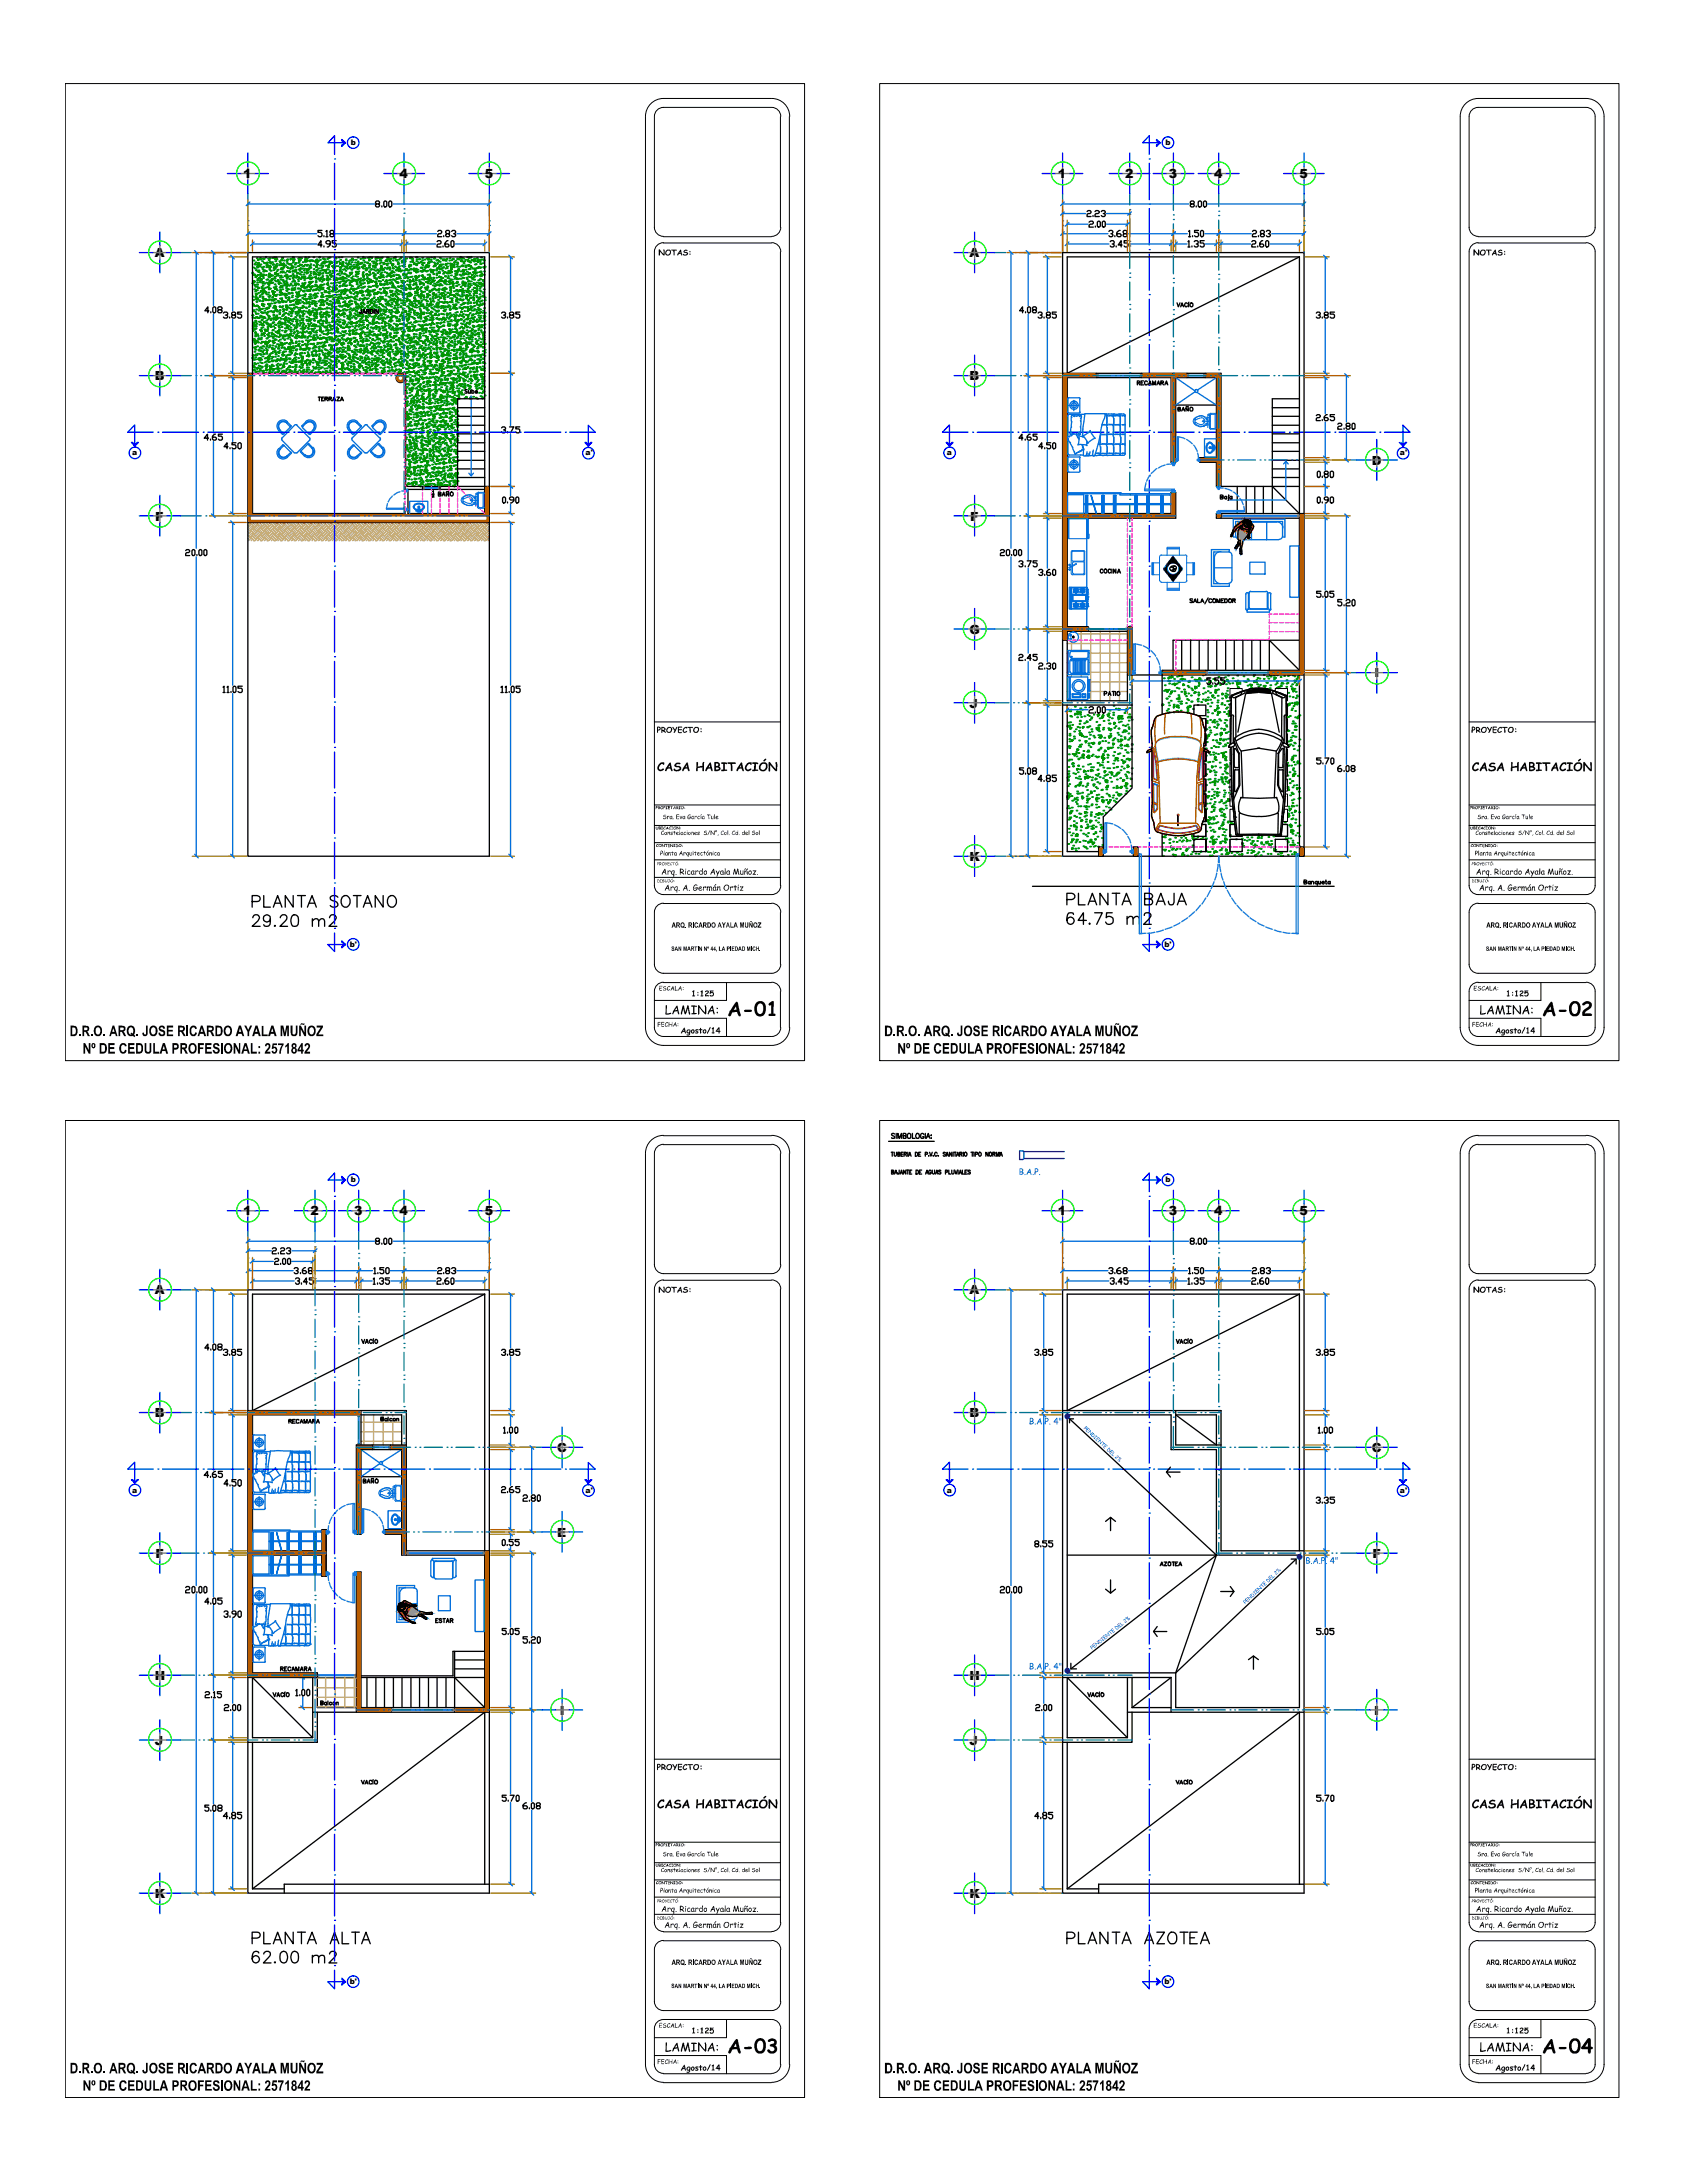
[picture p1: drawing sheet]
<svg xmlns="http://www.w3.org/2000/svg" width="216mm" height="279mm" viewBox="0 0 216 279" stroke-linecap="round" stroke-linejoin="round" font-family="sans-serif">
<defs><g id="words">
<g font-size="1.6">
<text x="31.1" y="22.8">1</text>
<text x="51.1" y="22.8">4</text>
<text x="62" y="22.8">5</text>
<text x="135.4" y="22.8">1</text>
<text x="144" y="22.8">2</text>
<text x="149.6" y="22.8">3</text>
<text x="155.4" y="22.8">4</text>
<text x="166.3" y="22.8">5</text>
<text x="19.8" y="32.9">A</text>
<text x="124.1" y="32.9">A</text>
<text x="19.8" y="48.7">B</text>
<text x="124.1" y="48.7">B</text>
<text x="175.6" y="59.5">D</text>
<text x="19.9" y="66.6">F</text>
<text x="124.2" y="66.6">F</text>
<text x="124.1" y="81.1">G</text>
<text x="175.9" y="86.7">I</text>
<text x="124.1" y="90.6">J</text>
<text x="124.1" y="110.2">K</text>
<text x="31.1" y="155.6">1</text>
<text x="39.7" y="155.6">2</text>
<text x="45.3" y="155.6">3</text>
<text x="51.1" y="155.6">4</text>
<text x="62" y="155.6">5</text>
<text x="135.4" y="155.6">1</text>
<text x="149.6" y="155.6">3</text>
<text x="155.4" y="155.6">4</text>
<text x="166.3" y="155.6">5</text>
<text x="19.8" y="165.7">A</text>
<text x="124.1" y="165.7">A</text>
<text x="19.8" y="181.4">B</text>
<text x="71.3" y="185.8">C</text>
<text x="124.1" y="181.4">B</text>
<text x="175.6" y="185.8">C</text>
<text x="71.3" y="196.7">E</text>
<text x="19.9" y="199.4">F</text>
<text x="175.7" y="199.4">F</text>
<text x="19.8" y="215">H</text>
<text x="124.1" y="215">H</text>
<text x="71.6" y="219.4">I</text>
<text x="175.9" y="219.4">I</text>
<text x="19.8" y="223.3">J</text>
<text x="124.1" y="223.3">J</text>
<text x="19.8" y="242.9">K</text>
<text x="124.1" y="242.9">K</text>
</g>
<g font-size="1">
<text x="44.9" y="18.6">b</text>
<text x="149.2" y="18.6">b</text>
<text x="16.9" y="58.3">a</text>
<text x="74.9" y="58.3">a'</text>
<text x="121.2" y="58.3">a</text>
<text x="179.2" y="58.3">a'</text>
<text x="44.8" y="121.2">b'</text>
<text x="149" y="121.2">b'</text>
<text x="44.9" y="151.3">b</text>
<text x="149.2" y="151.3">b</text>
<text x="16.9" y="191">a</text>
<text x="74.9" y="191">a'</text>
<text x="121.2" y="191">a</text>
<text x="179.2" y="191">a'</text>
<text x="44.8" y="253.9">b'</text>
<text x="149" y="253.9">b'</text>
</g>
</g></defs>
<!-- layer: INST. SANITARIA -->
<g fill="#002eb8">
<path d="M139 183l.2-.3 .3 .3h-.1l-.1-.2-.1 .2 .1 .1-.2-.1-.1 .1 .2 .2-.2-.1z"/>
<path d="M139.5 183h.1l-.1 .6 .3-.3-.2 .3a.11 .11 0 0 1-.1 0 .11 .11 0 0 1 0-.1v-.3l-.3 .2z"/>
<path d="M139.9 184l.2 .1 .2-.3-.1-.1 .2 .1v.1l-.1-.1-.2 .2 .1 .2z"/>
<path d="M140.2 184.2l.1-.1a.23 .23 0 0 1 .2-.1 .23 .23 0 0 1 .2 .1l.1 .1-.2-.2-.2 .1 .2 .2-.2-.1-.1 .1 .1 .2-.2-.2z"/>
<path d="M140.6 184.3l.3-.1-.1 .6 .3-.3-.3 .4v-.6l-.3 .3z"/>
<path d="M141.2 184.6l.2 .1v.2l-.1-.1-.3 .3v-.1a.27 .27 0 0 0 .2-.4z"/>
<path d="M141.2 185.1h.1a.21 .21 0 0 1 .3-.2 .21 .21 0 0 1 .1 .2l-.2-.2-.1 .2 .2 .1h-.3l.1 .2-.2-.1z"/>
<path d="M142 185.8h.1a.21 .21 0 0 1 .2-.2 .21 .21 0 0 1 .2 .2l-.2-.1-.1 .1 .2 .2-.3-.2-.1 .1 .2 .2h-.1l-.1-.1z"/>
<path d="M142.3 186.2l.3-.3-.3 .3 .2 .1v.1l-.2-.1z"/>
<path d="M142.7 186.5h.2a.11 .11 0 0 0 .1 0 .11 .11 0 0 0 .1-.2h-.2a.16 .16 0 0 1 .3 .1 .13 .13 0 0 1-.2 .1h-.2l.1 .2-.1 .1z"/>
<path d="M138.7 182.8l.1-.1a.17 .17 0 0 1 .2-.1 .17 .17 0 0 1 .2 .1l-.2 .2-.2-.1-.1 .1zM139 182.6l-.1 .2a.11 .11 0 0 0 .2 0 .11 .11 0 0 0-.1-.2z"/>
<path d="M139.7 183.6l.1-.1a.2 .2 0 0 1 .3 0 .2 .2 0 0 1 0 .3 .21 .21 0 0 1-.4 .1 .21 .21 0 0 1 0-.3zM139.9 183.5l-.2 .3a.17 .17 0 0 0 .3 0 .17 .17 0 0 0 0-.3z"/>
<path d="M141.8 185.4a.18 .18 0 0 1 .3 0 .18 .18 0 0 1-.1 .3 .21 .21 0 0 1-.3 .1 .21 .21 0 0 1 .1-.4zM141.9 185.4l-.2 .3h.2l.1-.1v-.2z"/>
<path d="M143.2 186.6a.1 .1 0 0 1 .2 0 .1 .1 0 0 1-.2 0zM143 186.8l.5-.1-.4 .2zM143.2 187a.1 .1 0 0 1 .2 0 .1 .1 0 0 1-.2 0zM143.3 186.5v.1zM143.3 186.9l-.1 .2h.1z"/>
</g>
<!-- layer: 0 -->
<g fill="none" stroke="#000" stroke-width=".13">
<path d="M8.4 143.4h94.6v125.1h-94.6zM82.6 147.6v116.6M83.7 147.6v14.2a1.16 1.16 0 0 0 1.2 1.2M84.9 146.5h13.8M84.9 145.4h13.8M84.9 146.5a1.16 1.16 0 0 0-1.2 1.1M84.9 145.3a2.31 2.31 0 0 0-2.3 2.3M98.8 146.5a1.16 1.16 0 0 1 1.1 1.1M98.8 145.3a2.31 2.31 0 0 1 2.3 2.3M99.9 147.6v14.3M101 147.6v116.6M112.6 143.4h94.6v125.1h-94.6z"/>
<path d="M186.9 147.6v116.6M188 147.6v14.2a1.16 1.16 0 0 0 1.2 1.2M189.2 146.5h13.8M189.2 145.4h13.8M189.2 146.5a1.16 1.16 0 0 0-1.2 1.1M189.2 145.3a2.31 2.31 0 0 0-2.3 2.3M203 146.5a1.16 1.16 0 0 1 1.1 1.1M203 145.3a2.31 2.31 0 0 1 2.3 2.3M204.1 147.6v14.2a1.16 1.16 0 0 1-1.1 1.2h-13.8M205.3 147.6v116.6M83.7 165v81.1M84.9 163h13.8"/>
<path d="M84.9 163.9h13.8M84.9 163.8a1.16 1.16 0 0 0-1.2 1.2M98.8 163.8a1.16 1.16 0 0 1 1.1 1.2M99.9 165v81.1M99.9 161.8a1.16 1.16 0 0 1-1.1 1.2M188 165v81.1M189.2 163.9h13.8M189.2 163.8a1.16 1.16 0 0 0-1.2 1.2M203 163.8a1.16 1.16 0 0 1 1.1 1.2M204.1 165v81.1M83.7 225.2h16.2M83.7 238.4h16.2"/>
<path d="M83.7 235.8h16.2M188 225.2h16.1M188 238.4h16.1M188 235.8h16.1M83.7 259.7v4.5M83.7 245h16.2M83.7 240.6h16.2M83.7 242.8h16.2M83.7 246a1.16 1.16 0 0 0 1.2 1.2M84.9 257.3h13.8M84.9 258.5h13.8M84.9 247.3h13.8"/>
<path d="M84.9 248.4h13.8M84.9 258.5a1.16 1.16 0 0 0-1.2 1.1M84.9 248.4a1.16 1.16 0 0 0-1.2 1.1v6.7a1.16 1.16 0 0 0 1.2 1.1M93 258.5v2.3h-9.3M98.8 258.5a1.16 1.16 0 0 1 1.1 1.1M98.8 248.4a1.16 1.16 0 0 1 1.1 1.1M99.9 249.5v6.7M99.9 259.7v4.5M99.9 256.2a1.16 1.16 0 0 1-1.1 1.1M99.9 246a1.16 1.16 0 0 1-1.1 1.2M188 245h16.1M188 240.6h16.1"/>
<path d="M188 242.8h16.1M188 259.7v4.5M188 246a1.16 1.16 0 0 0 1.2 1.2M189.2 258.5h13.8a1.16 1.16 0 0 1 1.1 1.1M189.2 247.3h13.8M189.2 248.4h13.8M189.2 258.5a1.16 1.16 0 0 0-1.2 1.1M189.2 248.4a1.16 1.16 0 0 0-1.2 1.1v6.7a1.16 1.16 0 0 0 1.2 1.1M197.2 258.5v2.3h-9.2M203 248.4a1.16 1.16 0 0 1 1.1 1.1v6.7a1.16 1.16 0 0 1-1.1 1.1h-13.8M204.1 259.7v4.5M204.1 246a1.16 1.16 0 0 1-1.1 1.2"/>
<path d="M82.6 264.2a2.31 2.31 0 0 0 2.3 2.3M83.7 263.1h9.3v2.3M83.7 264.2a1.16 1.16 0 0 0 1.2 1.2M84.9 266.6h13.8M84.9 265.4h13.8M99.9 264.2a1.16 1.16 0 0 1-1.1 1.2M101.1 264.2a2.31 2.31 0 0 1-2.3 2.3M186.9 264.2a2.31 2.31 0 0 0 2.3 2.3M188 263.1h9.2v2.3M188 264.2a1.16 1.16 0 0 0 1.2 1.2M189.2 266.6h13.8M189.2 265.4h13.8"/>
<path d="M204.1 264.2a1.16 1.16 0 0 1-1.1 1.2M205.3 264.2a2.31 2.31 0 0 1-2.3 2.3"/>
</g>
<g fill="#000">
<path d="M84.3 164.7h.1l.5 .6v-.6h.1h.1v.7l-.2 .1-.4-.6v.5a.16 .16 0 0 1-.2-.1 .16 .16 0 0 1 0-.2zM85.9 164.7h.5a.11 .11 0 0 1 .2 0 .11 .11 0 0 1 0 .1 .26 .26 0 0 0-.3 .2 .26 .26 0 0 0 0 .3v.1h-.1v-.2a.31 .31 0 0 0-.3-.4zM87.6 164.7h.4l-.1 .2h-.3v.1a.27 .27 0 0 1 .5 .2 .27 .27 0 0 1-.4 .3l-.3-.1v-.2a.26 .26 0 0 0 .3 .1 .26 .26 0 0 0 .2-.1v-.1a.23 .23 0 0 1-.4 0 .23 .23 0 0 1 .1-.4zM188.6 164.7h.1l.5 .6v-.4a.11 .11 0 0 1-.1-.2 .11 .11 0 0 1 .2 0v.8l-.3-.2-.3-.4v.5l-.1 .1zM190.2 164.7h.5a.11 .11 0 0 1 .1 0 .11 .11 0 0 1 .1 .1h-.3v.6h-.1v-.1a.33 .33 0 0 0-.3-.5zM191.7 164.8a.31 .31 0 0 1 .5 0l-.3 .1a.15 .15 0 0 0 .1 .1 .15 .15 0 0 0 .2 0 .25 .25 0 0 1 .1 .3 .25 .25 0 0 1-.3 .2l-.3-.1v-.2a.26 .26 0 0 0 .2 .1 .26 .26 0 0 0 .3-.1l-.4-.1zM83.9 238.6l.1-.1v.1a.14 .14 0 0 0 0 .2 .14 .14 0 0 0 .2 0 .14 .14 0 0 0 0-.2v-.1a.2 .2 0 0 1 0 .4 .2 .2 0 0 1-.3-.1zM84.6 238.6l.3-.1-.1 .1 .1 .3h-.3h.1v-.3zM84.9 237.1l.2-.1 .2 .1h-.3v.1a.2 .2 0 0 1 .2 .1 .2 .2 0 0 1 0 .3h-.2l-.1-.1v-.1a.15 .15 0 0 0 .2 .2 .16 .16 0 0 0 .1-.3 .15 .15 0 0 0-.3 0zM84.3 230.6a.41 .41 0 0 1 .6-.3 .14 .14 0 0 1 .1 .2 .14 .14 0 0 1-.2 0h-.2l-.1 .2a.29 .29 0 0 0-.2 .3 .29 .29 0 0 0 .3 .3l.3-.2a.31 .31 0 0 1-.4 .4 .46 .46 0 0 1-.4-.4 .46 .46 0 0 1 .2-.4zM84.6 239.2l.3-.2 .1 .2a.19 .19 0 0 0-.3 .1 .19 .19 0 0 0 .1 .3l.2-.1a.21 .21 0 0 1-.3 0 .21 .21 0 0 1-.1-.3zM84.9 238.6l.3-.1v.2l-.1-.1-.1 .1v.2l.2-.1a.17 .17 0 0 1-.3 .1 .17 .17 0 0 1 0-.3z"/>
<path d="M85.2 236h.2v.2v.1h-.2l.1-.1v-.2zM85.3 238.7l.2-.1v.3l-.1-.1-.2 .1zM85.4 237.2h.3v.1h-.1h-.2v.3zM85.4 239.2l.1 .1 .1-.1 .1 .1v.3v-.3h-.2v.3h-.1zM85.5 235.9l.3 .1h-.2v.1h.1l-.1 .1h.1v.1a.26 .26 0 0 1-.2-.1 .26 .26 0 0 1 0-.3zM85.6 238.7l.3-.2v.2l-.2-.1v.1v.2l.1-.1a.12 .12 0 0 1-.1 .1 .12 .12 0 0 1-.1-.2zM85.8 239.3l.3-.1v.1h-.1l-.1 .1a.14 .14 0 0 1 .2 .1 .14 .14 0 0 1-.2 .2 .14 .14 0 0 1-.1-.2h.2l-.2-.1zM85.8 235.9l.3 .1h-.1v.3h-.1v-.3h-.1zM85.9 238.5l.3 .1h-.2a.15 .15 0 0 0 0 .2 .15 .15 0 0 0 .2 .1h-.3h.1zM86.1 237.5l.1 .1zM86.2 239.2l.1-.1v.1h.2v.1h-.2v.3zM86.3 230.6h.1a.41 .41 0 0 1 .7-.1l-.1 .1a.36 .36 0 0 0-.5 .1l.3 .1a.35 .35 0 0 1 .4 .3 .35 .35 0 0 1-.4 .4h-.1a.31 .31 0 0 1-.3 0 .31 .31 0 0 1-.2-.4h.1a.34 .34 0 0 0 .4 .2 .34 .34 0 0 0 .3-.3h-.3a.31 .31 0 0 1-.4-.3z"/>
<path d="M86 225.8l.2 .1 .2 .3 .1-.4h.2l-.2 .4a.24 .24 0 0 1-.3 .3v-.1a.29 .29 0 0 0-.1-.4zM86.5 237h.4l-.1 .1a.14 .14 0 0 0-.2 0 .14 .14 0 0 0 0 .2h.3h-.3a.16 .16 0 0 0 .1 .2 .16 .16 0 0 0 .2 0v.1a.27 .27 0 0 1-.3-.1 .27 .27 0 0 1-.1-.3zM86.6 238.5l.3 .3v-.3h.1v.4l-.3-.2v.2h-.1zM87 239v.6zM86.8 236h.3h-.1v.2l.1 .1h-.3l.1-.1v-.2zM87 237.2h.1v.3l.2-.3-.1 .4zM86.8 225.7h.5v.2h-.2a.15 .15 0 0 0-.2 0 .15 .15 0 0 0 .1 .2 .15 .15 0 0 0 .2-.1l.1 .1-.2 .1a.15 .15 0 0 0-.2 0 .15 .15 0 0 0 0 .2 .15 .15 0 0 0 .2 0l.2 .1a.28 .28 0 0 1-.4 .1 .28 .28 0 0 1-.1-.3zM87.5 239.3l.2-.1 .1 .1a.14 .14 0 0 0-.2 .1 .14 .14 0 0 0 0 .2 .14 .14 0 0 0 .2-.1 .18 .18 0 0 1-.2 .1 .18 .18 0 0 1-.1-.3zM87.4 226h.1a.27 .27 0 0 1 .4-.1v.1a.27 .27 0 0 0-.3 .1 .27 .27 0 0 0 0 .3l.2-.1h.1a.31 .31 0 0 1-.4 .2 .31 .31 0 0 1-.1-.5zM88 237.1l.2-.1h.2v.1a.23 .23 0 0 0-.3 0 .23 .23 0 0 0 0 .3v.1h.1l.2-.2h-.3h.3a.25 .25 0 0 1-.1 .3 .25 .25 0 0 1-.3-.2zM88 225.8h.7l-.2 .1a.14 .14 0 0 0-.2 .1 .14 .14 0 0 0 .1 .2v.4l-.2-.1v-.2a.3 .3 0 0 0 .1-.3 .3 .3 0 0 0-.3-.1zM88.5 239.2v.1a.18 .18 0 0 1 .3 0 .18 .18 0 0 1 0 .3h-.1v-.3h-.1l-.1 .3z"/>
<path d="M88.9 237.2l.1 .1 .2-.1v.1h-.1h-.1v.3zM89.3 237.3l.1-.1h.1l-.2 .1a.11 .11 0 0 0 0 .2 .11 .11 0 0 0 .2 0h.1a.2 .2 0 0 1-.3 .1 .2 .2 0 0 1 0-.3zM89.3 239.3l.2-.1v.1h-.2a.17 .17 0 0 1 .2 .2 .17 .17 0 0 1-.1 .2 .17 .17 0 0 1-.2-.1h.3zM90.1 239.2l.3-.1v.1h-.2v.1a.18 .18 0 0 1 .3 .2 .18 .18 0 0 1-.3 .1h-.1v-.1a.16 .16 0 0 0 .2 .1 .16 .16 0 0 0 .1-.2 .16 .16 0 0 0-.3-.1zM89.1 230.3h.2v.6l.4-.1a.21 .21 0 0 0 .2-.1 .21 .21 0 0 0 0-.3l.1-.1h.1v.9a.15 .15 0 0 1 0 .2 .15 .15 0 0 1-.2 0 .15 .15 0 0 1 0-.2v-.2h-.2a.28 .28 0 0 0-.3 0 .28 .28 0 0 0-.1 .3v.1a.19 .19 0 0 1-.2-.1 .19 .19 0 0 1 0-.2zM90.8 239v.2l-.2 .4zM90.5 237h.4l.1 .1a.22 .22 0 0 0-.3 .1 .22 .22 0 0 0 .1 .3l-.1 .1a.35 .35 0 0 0-.2-.5zM91 237.2h.1v.1a.12 .12 0 0 0 0 .2 .12 .12 0 0 0 .1 0l.1-.3-.1 .4a.24 .24 0 0 1-.2-.1 .24 .24 0 0 1 0-.3zM90.9 239l.5 .5v-.5l.1 .1v.5h-.2l-.3-.4v.4h-.1zM91.4 237h.1v.6zM91.9 239.6h.1l-.1 .1h-.1zM92.3 239.1l.3-.1v.2a.2 .2 0 0 0-.2 0 .2 .2 0 0 0 0 .3h.2a.21 .21 0 0 1-.4 0 .21 .21 0 0 1 .1-.3z"/>
<path d="M92.3 230.4l.2-.1a.46 .46 0 0 1 .6 .2 .27 .27 0 0 0-.3 .1 .27 .27 0 0 0 0 .3v.3h.1a.14 .14 0 0 1 .1 .1 .14 .14 0 0 1 0 .2 .14 .14 0 0 1-.2-.1l-.2 .1a.15 .15 0 0 1-.3 0 .15 .15 0 0 1 0-.2 .15 .15 0 0 1 .3 0v-.8h-.3zM93.1 239h.1l-.1 .6zM93.3 239.6h.1zM93.7 239.2l.3-.2v.2a.19 .19 0 0 0-.2 .1 .19 .19 0 0 0 .1 .3l.1-.1a.2 .2 0 0 1-.3 0 .2 .2 0 0 1 0-.3zM93.1 230.4l.9-.1a.12 .12 0 0 1 .2 .1 .12 .12 0 0 1-.1 .1h-.2a.17 .17 0 0 0-.2 .1 .17 .17 0 0 0 0 .2v.4a.14 .14 0 0 1 0 .2 .14 .14 0 0 1-.2 0 .14 .14 0 0 1 0-.2v-.3a.31 .31 0 0 0 0-.3 .31 .31 0 0 0-.4-.1zM94.5 239.6h.2zM95.8 239h.1v.6zM95.5 230.5l.3-.2h.3h.1v.1a.12 .12 0 0 1-.1 .2 .12 .12 0 0 1-.1-.1l-.3 .1a.42 .42 0 0 0 0 .7l.4-.2a.24 .24 0 0 1 0 .3 .24 .24 0 0 1-.3 0v.1a.48 .48 0 0 1-.5-.3 .48 .48 0 0 1 .2-.6zM96.3 239.2l.3-.1v.1l-.2-.1a.12 .12 0 0 0 0 .2 .12 .12 0 0 0 .2 0 .2 .2 0 0 1-.1 .3 .2 .2 0 0 1-.3-.1h.1a.13 .13 0 0 0 .1 .1 .13 .13 0 0 0 .1-.1 .13 .13 0 0 0-.1-.2h-.1zM96.3 230.3h.2a.46 .46 0 0 1 .5 .2h-.1a.23 .23 0 0 0-.2 .2 .23 .23 0 0 0 0 .2v.3h.1a.14 .14 0 0 1 .2 .1 .14 .14 0 0 1 0 .2 .14 .14 0 0 1-.2-.1h-.3a.13 .13 0 0 1-.2 .1 .13 .13 0 0 1 0-.2 .13 .13 0 0 1 .2 0v-.8h-.2zM97.1 239h.1v.6zM98.4 230.3a.3 .3 0 0 1 .3 .3l.6 .6v-.6a.16 .16 0 0 1-.1-.2 .16 .16 0 0 1 .2-.1 .16 .16 0 0 1 .1 .2v.6a.19 .19 0 0 1-.1 .3 .19 .19 0 0 1-.2-.1l-.6-.6v.6a.15 .15 0 0 1 0 .2 .15 .15 0 0 1-.2 0 .15 .15 0 0 1 0-.2z"/>
<path d="M188.2 238.5l.1 .1v.3h.1l.1-.4a.21 .21 0 0 1 0 .3 .21 .21 0 0 1-.3 .1zM188.9 238.5h.2l-.1 .1 .1 .3h-.2zM189.2 237.1l.1-.1 .2 .1h-.2v.1a.2 .2 0 0 1 .2 .2 .2 .2 0 0 1-.2 .2 .2 .2 0 0 1-.2-.2 .15 .15 0 0 0 .2 .1 .15 .15 0 0 0 .1-.2h-.2zM188.5 230.6l.4-.3a.21 .21 0 0 1 .3 0 .21 .21 0 0 1 0 .3 .4 .4 0 0 0-.6 .4 .23 .23 0 0 0 .1 .3 .23 .23 0 0 0 .3-.2h.2v.1v.1a.46 .46 0 0 1-.7 0 .46 .46 0 0 1 0-.6zM188.9 239.2l.3-.2v.2l-.1-.1a.29 .29 0 0 0-.1 .5l.2-.1a.22 .22 0 0 1-.3 .1 .22 .22 0 0 1 0-.4zM189.2 238.6l.3-.1v.2l-.2-.1-.1 .1 .1 .2 .2-.1a.17 .17 0 0 1-.3 .1 .17 .17 0 0 1 0-.3zM189.5 236h.2l-.1 .2 .1 .1h-.2v-.1v-.2zM189.6 237.2l.1 .1 .2-.1v.1h-.1h-.1v.3h-.1zM189.7 239.2l.1 .1a.18 .18 0 0 1 .2 0 .18 .18 0 0 1 0 .3l-.1-.3h-.1l-.1 .3zM189.8 235.9l.2 .1h-.2v.1h.2l-.2 .1h.2v.1a.28 .28 0 0 1-.2-.4zM189.9 238.6l.2-.1v.2l-.1-.1-.1 .2h.2a.16 .16 0 0 1-.2 .1 .16 .16 0 0 1 0-.3zM190 235.9l.4 .1h-.1v.3h-.1v-.3h-.2z"/>
<path d="M190.1 239.3l.2-.1v.1l-.1 .1a.14 .14 0 0 1 .1 .1 .14 .14 0 0 1-.1 .2 .14 .14 0 0 1-.2-.2l.3 .1-.1-.2h-.1zM190.2 238.5l.2 .1h-.1a.15 .15 0 0 0 0 .2 .15 .15 0 0 0 .1 .1h-.2h.1zM190.4 237.5l.1 .1zM190.4 239.2l.2-.1v.1h.1v.1h-.1v.3zM190.6 230.5l.2-.1a.37 .37 0 0 1 .6 .1l-.1 .1a.36 .36 0 0 0-.5 .1l.2 .1a.35 .35 0 0 1 .4 .3 .35 .35 0 0 1-.4 .4 .31 .31 0 0 1-.4 0 .31 .31 0 0 1-.1-.4h.1a.35 .35 0 0 0 .3 .2 .35 .35 0 0 0 .3-.3h-.1a.31 .31 0 0 1-.4-.1 .31 .31 0 0 1-.1-.3zM190.3 225.8h.1l.2 .4 .2-.4h.1l-.2 .6a.11 .11 0 0 1-.1 .2 .11 .11 0 0 1-.1-.1l.1-.2zM190.8 237h.4l-.1 .1a.14 .14 0 0 0-.2 0 .14 .14 0 0 0 0 .2h.3h-.3a.16 .16 0 0 0 .1 .2 .16 .16 0 0 0 .1 0 .21 .21 0 0 1-.3 .1 .21 .21 0 0 1 0-.3zM190.9 238.5l.2 .3v-.3h.1v.4l-.3-.2v.2zM191.2 239v.6zM191.1 236h.3h-.1v.2l.1 .1h-.3l.1-.1v-.2zM191.2 237.2h.1l.1 .3 .2-.3-.2 .4zM191 225.7h.6v.2h-.2a.15 .15 0 0 0-.2 0 .15 .15 0 0 0 0 .2 .15 .15 0 0 0 .2-.1l.1 .2h-.1a.15 .15 0 0 0-.2 0 .15 .15 0 0 0 0 .2 .15 .15 0 0 0 .2 0l.1 .1a.31 .31 0 0 1-.4 0 .31 .31 0 0 1-.1-.4z"/>
<path d="M191.8 239.3l.2-.1v.1a.12 .12 0 0 0-.1 0 .12 .12 0 0 0 0 .2 .12 .12 0 0 0 .1 0l.1 .1a.2 .2 0 0 1-.3 0 .2 .2 0 0 1 0-.3zM191.7 226a.3 .3 0 0 1 .5-.1v.1a.32 .32 0 0 0-.5 .3l.2 .1 .2-.1h.1a.32 .32 0 0 1-.5 .2 .32 .32 0 0 1 0-.5zM192.3 237.1l.1-.1 .3 .1h-.2l-.2 .2a.14 .14 0 0 0 .1 .2 .14 .14 0 0 0 .1-.2l-.1 .1 .1-.1a.11 .11 0 0 1 .2-.1 .11 .11 0 0 1 0 .2 .24 .24 0 0 1-.4 .1 .24 .24 0 0 1 0-.4zM192.2 225.8h.7v.1a.23 .23 0 0 0-.3 .1 .23 .23 0 0 0 .1 .3l-.1 .3-.1-.3a.26 .26 0 0 0 0-.3 .26 .26 0 0 0-.3-.1zM192.8 239.2v.1a.14 .14 0 0 1 .2 0 .14 .14 0 0 1 0 .2l.1 .1h-.1v-.3h-.1l-.1 .3zM193.2 237.2v.1l.2-.1v.1h-.2v.3zM193.6 237.2h.2l-.2 .1v.2h.2a.17 .17 0 0 1-.3 0 .17 .17 0 0 1 .1-.2zM193.5 239.3l.3-.1v.1h-.2a.15 .15 0 0 1 .2 .2 .15 .15 0 0 1-.2 .1 .15 .15 0 0 1-.1-.1h.2zM194.4 239.2l.3-.1v.1h-.2v.1a.18 .18 0 0 1 .2 .1 .18 .18 0 0 1-.1 .2 .18 .18 0 0 1-.2 0v-.1a.13 .13 0 0 0 .1 .1 .13 .13 0 0 0 .1-.2 .13 .13 0 0 0-.1-.1zM193.4 230.3a.17 .17 0 0 1 .2 .1 .17 .17 0 0 1 0 .2v.3l.4-.1a.23 .23 0 0 0 .2-.2 .23 .23 0 0 0 0-.2v-.1l.2 .1v.8a.15 .15 0 0 1 0 .2 .15 .15 0 0 1-.2 0 .15 .15 0 0 1 0-.2v-.2h-.3a.28 .28 0 0 0-.3 0 .28 .28 0 0 0 0 .3l-.1 .2-.1-.1zM195 239h.1v.2l-.3 .4zM194.7 237l.5 .1a.32 .32 0 0 0-.2 .5l-.1-.3a.12 .12 0 0 0 0-.2 .12 .12 0 0 0-.2 0z"/>
<path d="M195.3 237.2v.3h.2l.1-.3v.4h-.3zM195.2 239l.4 .5v-.4l.1-.1v.3a.15 .15 0 0 1 0 .3 .15 .15 0 0 1-.2-.2l-.2-.2v.4h-.1zM195.7 237h.1l-.1 .6zM196.1 239.6h.1v.1h-.1zM196.6 239.1l.3-.1v.2a.19 .19 0 0 0-.3 .1 .19 .19 0 0 0 .1 .3l.2-.1a.2 .2 0 0 1-.4 0 .2 .2 0 0 1 .1-.3zM196.6 230.4l.2-.1a.46 .46 0 0 1 .5 .2h-.1a.23 .23 0 0 0-.2 .2 .23 .23 0 0 0 0 .2l.1 .3a.15 .15 0 0 1 .2 0 .15 .15 0 0 1 0 .2 .15 .15 0 0 1-.2 0l-.3 .1a.15 .15 0 0 1-.2 0 .15 .15 0 0 1 0-.2 .15 .15 0 0 1 .2 0v-.8h-.2zM197.4 239h.1l-.1 .6zM197.5 239.6h.1zM198 239.2l.3-.2v.2a.21 .21 0 0 0-.3 .1 .21 .21 0 0 0 .1 .3l.2-.1a.2 .2 0 0 1-.3 0 .2 .2 0 0 1 0-.3zM197.4 230.4l.8-.1a.15 .15 0 0 1 .2 0 .15 .15 0 0 1 0 .2 .15 .15 0 0 1-.2 0h-.1a.21 .21 0 0 0-.2 .2 .21 .21 0 0 0 .1 .2v.3a.15 .15 0 0 1 0 .2 .15 .15 0 0 1-.2 0 .15 .15 0 0 1 0-.2v-.5a.16 .16 0 0 0-.1-.2 .16 .16 0 0 0-.2 0zM198.8 239.6h.1zM200.1 239h.1l-.1 .6z"/>
<path d="M199.7 230.6l.3-.2 .3-.1a.17 .17 0 0 1 .2 .1 .17 .17 0 0 1 0 .2h-.1a.43 .43 0 0 0-.5 .1 .43 .43 0 0 0-.1 .4 .33 .33 0 0 0 .5 0 .22 .22 0 0 1 0 .2 .22 .22 0 0 1-.2 .1 .48 .48 0 0 1-.5-.3 .48 .48 0 0 1 .1-.5zM200.5 239.2l.4-.1v.1l-.2-.1-.1 .2a.18 .18 0 0 1 .3 .2 .18 .18 0 0 1-.3 .1h-.1v-.1h.1a.12 .12 0 0 0 .1 0 .12 .12 0 0 0 .1-.1 .12 .12 0 0 0-.2-.1zM200.5 230.3h.6l.2 .1a.15 .15 0 0 1-.1 .2 .15 .15 0 0 1-.2-.1v.7h.2a.14 .14 0 0 1 0 .2 .14 .14 0 0 1-.2 0h-.2a.15 .15 0 0 1-.2 .1 .15 .15 0 0 1-.1-.2 .15 .15 0 0 1 .3 0v-.8h-.2l-.1-.1zM201.4 239h.1l-.1 .6zM202.6 230.3h.1a.34 .34 0 0 1 .3 .4l.6 .5-.1-.7a.15 .15 0 0 1 0-.2 .15 .15 0 0 1 .2 0 .15 .15 0 0 1 0 .2v.6a.2 .2 0 0 1 0 .3 .2 .2 0 0 1-.3-.1l-.6-.6v.6a.14 .14 0 0 1 0 .1 .14 .14 0 0 1-.2 0 .14 .14 0 0 1 0-.2zM84 240.9l.3-.1v.1h-.2h-.1v.2h.3a.17 .17 0 0 1-.3 0 .17 .17 0 0 1 0-.2zM84.5 245.3h.2h-.1l.1 .4h-.2l.1-.1v-.3zM84.4 258.9h.4l-.1 .1h-.3v.2h.3l-.3 .1v.1l.3 .1a.25 .25 0 0 1-.3 0 .25 .25 0 0 1 0-.4zM84.9 259.1l.3-.1v.1h-.2v.1a.19 .19 0 0 1 .3 .2 .19 .19 0 0 1-.3 .1h-.1v-.1a.13 .13 0 0 0 .1 .1 .13 .13 0 0 0 .2-.1 .14 .14 0 0 0-.2-.2h-.1zM85 241.6v.6h-.1zM84.7 240.8l.3 .3v-.3h.1v.4l-.3-.3v.3h-.1zM85.1 245.3l.1 .3h.1l.1-.3a.24 .24 0 0 1 0 .3 .24 .24 0 0 1-.3 0z"/>
<path d="M85.1 243.1l.1 .2 .2-.2-.2 .4zM85.1 240.8h.3v.1h-.1v.3h-.1v-.3h-.1zM85.4 243.1h.3h-.2v.2h.2h-.2a.11 .11 0 0 0 0 .2 .11 .11 0 0 0 .2-.1v.1a.26 .26 0 0 1-.3-.1 .26 .26 0 0 1 0-.3zM85.5 240.8h.2h-.2v.1h.2l-.2 .1v.1h.2a.18 .18 0 0 1-.2 0 .18 .18 0 0 1 0-.2zM85.4 259.1l.2-.2 .2 .1-.1 .1a.19 .19 0 0 0-.2 .1 .19 .19 0 0 0 .1 .2h.1a.17 .17 0 0 1-.2 .1 .17 .17 0 0 1-.1-.2zM85.5 245.3h.2v.2a.11 .11 0 0 1-.1 .2 .1 .1 0 0 1-.1-.1h.1v-.3zM85.4 244.2h.1h.1h.2v.2h-.1v-.2l-.2 .1v.4h-.1zM85.5 241.8l.1 .1 .1-.1a.16 .16 0 0 1 .1 .1 .16 .16 0 0 1 0 .2l.1 .1-.1 .1v-.4h-.1l-.1 .4zM86 253.9h.1l.2 .1-.1 .1v-.1h-.2a.25 .25 0 0 1 .2 .4l-.1 .1a.11 .11 0 0 1-.1-.1 .11 .11 0 0 1 0-.2l.1 .2 .1-.1v-.1l-.2-.1zM85.8 243.1h.2v.1a.12 .12 0 0 0-.2 0 .12 .12 0 0 0 0 .2 .12 .12 0 0 0 .2 0 .15 .15 0 0 1-.3 0 .15 .15 0 0 1 .1-.2zM85.8 240.8l.3 .3v-.3h.1v.4l-.3-.3v.3h-.1zM85.8 246.2h.1l.1 .1v-.1a.12 .12 0 0 1 .2 0 .12 .12 0 0 1-.1 .2v-.1l-.2 .1v.3h-.1z"/>
<path d="M85.9 241.8h.1v-.1l.1 .1h.1v.1h-.1v.4l-.1-.4zM86.1 243.1h.3l-.2 .1v.3v-.3h-.1zM86.2 240.8h.3l-.2 .1a.15 .15 0 0 0 0 .1 .15 .15 0 0 0 .2 .1l-.3 .1 .1-.3zM86.5 244.6l.1 .1h-.1zM86.4 258.9h.1v.6l.2-.1 .1 .1h-.4zM86.8 253.9h.1l.2 .3v-.3h.1v.6h-.1l-.2-.4v.4h-.1zM87.5 253.9h.1l.1 .4 .1-.4h.1v.6h-.1v-.5l-.1 .5h-.1v-.5v.5h-.1zM87.7 251.4h.1v.1h-.1zM87.5 241.8h.1a.11 .11 0 0 1 .2 0 .11 .11 0 0 1-.1 .2v-.1l-.1 .1v.2l-.1 .1zM88 244.2h.3v.1a.18 .18 0 0 0-.3 .1 .18 .18 0 0 0 .3 .2h.1a.26 .26 0 0 1-.4 0 .26 .26 0 0 1 0-.4zM88.2 241.8h.1v.4l.2-.1v-.3h.1l-.1 .5-.3-.1zM88.7 250.8h.1v.7h-.1z"/>
<path d="M88.9 253.9h.4v.1h-.2v.5h-.1v-.5h-.1zM88.8 241.8h.2v-.1v.1h.1v.1h-.1v.4v-.4zM88.9 250.9a.24 .24 0 0 1 .3-.1 .24 .24 0 0 1 .1 .2h-.1v-.1a.2 .2 0 0 0-.3 .2 .2 .2 0 0 0 .3 .2v-.1l.1 .1a.24 .24 0 0 1-.3 .2 .24 .24 0 0 1-.1-.4zM89.3 253.9h.1v.6h-.1zM88.8 246.1a.26 .26 0 0 1 .2-.2 .26 .26 0 0 1 .3 .2l-.3-.1-.1 .2a.36 .36 0 0 0 0 .5h.1l.2-.2h-.3a.27 .27 0 0 1 .4-.1 .32 .32 0 0 1-.4 .3 .32 .32 0 0 1-.1-.5zM89 244.2h.1h.1h.2v.2h-.1v-.2l-.2 .1v.4h-.1zM89.5 253.9l.3 .3v-.3v.6h-.1l-.2-.4v.4zM89.7 241.9l.2-.1v.1a.16 .16 0 0 0-.2 0 .16 .16 0 0 0 0 .2v.1l.2-.1a.17 .17 0 0 1-.2 .1 .17 .17 0 0 1 0-.3zM90.1 253.9l.3 .3v-.3h.1v.6h-.1l-.2-.4v.4h-.1zM90.1 241.7h.1v.1h.1v.1h-.1v.4l-.1-.4h-.1zM90 246.2h.4v.2h-.1v-.1l-.2 .1v.3h-.1zM90.5 246.2l.1 .1v-.1h.3a.24 .24 0 0 1 .2 .1 .24 .24 0 0 1 0 .3l.1 .1-.1 .1-.1-.4-.1-.1v.5h-.1l-.1-.5-.1 .1v.3h-.1z"/>
<path d="M90.8 241.8l.1 .1a.18 .18 0 0 1 .2 0 .18 .18 0 0 1 0 .3v.1l-.1-.1v-.3l-.1 .1v.2h-.1zM91.5 241.9l.2-.1v.1a.14 .14 0 0 0-.2 .1 .14 .14 0 0 0 0 .2 .14 .14 0 0 0 .2-.1 .19 .19 0 0 1-.3 .1 .19 .19 0 0 1 .1-.3zM91.7 254.3h.1l-.1 .3zM92 253.9h.1v.5h.2v.1h-.3zM91.6 244.2h.1l.2 .3 .1-.3h.1l-.3 .8h-.1l.1-.4zM91.8 246.2h.1v.1a.18 .18 0 0 1 .2-.1 .18 .18 0 0 1 .1 .3v.2h-.1v-.4h-.1l-.1 .2v.2h-.1zM92.4 250.8h.1l.1 .3 .2-.3h.1l-.2 .4v.3h-.1v-.3zM92.8 243.9h.1l-.1 .8h-.1zM93.4 253.9h.2v.6h-.2zM93.5 250.8h.1v.6h.3v.1h-.4zM93.7 253.9h.3v.1h-.3v.1h.3v.1h-.3v.2h.3v.1h-.3zM93.4 246.2l.1 .1 .2-.1h.1v.2h-.1v-.1l-.2 .1v.3h-.1z"/>
<path d="M94 246h.1a.12 .12 0 0 0 0 .2 .12 .12 0 0 0 .2 0l-.1 .1h-.1l.1 .4h-.2v-.4h-.1l.1-.1zM94 244h.1l.1 .5 .1-.5 .2-.1 .1 .8h-.1l-.1-.5-.2 .5-.1-.2-.1-.3-.1 .5h-.1zM94.7 250.8h.2l.1 .5 .1-.5h.1v.7h-.1v-.6l-.1 .6h-.1l-.1-.6v.6h-.1zM94.7 246.2h.4l-.2 .4v.1h.2h-.4l.3-.3-.2-.1zM94.7 244.2h.1a.25 .25 0 0 0 0 .3 .25 .25 0 0 0 .3 .1v-.4v.5a.29 .29 0 0 1-.4-.1 .29 .29 0 0 1 0-.4zM95.3 250.8h.1l.1 .6a.12 .12 0 0 0 .1 0 .12 .12 0 0 0 0-.2v-.4h.2v.3a.24 .24 0 0 1-.2 .4 .25 .25 0 0 1-.3-.4zM95.6 253.9h.1l.1 .4 .1-.4h.1v.6h-.1v-.5v.5h-.1l-.1-.5v.5h-.1zM96.2 253.9v.6zM96.4 253.9h.2l.1 .1h-.1a.16 .16 0 0 0-.2 .1 .16 .16 0 0 0 0 .2h.3a.23 .23 0 0 1-.3 .1 .23 .23 0 0 1-.1-.4zM96.3 244.2h.5l-.3 .4h.2v.1h-.4l.3-.3a.11 .11 0 0 0 0-.2 .11 .11 0 0 0-.2 0zM96.8 253.9h.1v.2h.1v-.2h.1v.6h-.1v-.3h-.1v.3h-.1zM97 250.8h.4l-.3 .6h.3v.1h-.4l.3-.6h-.3z"/>
<path d="M96.9 244.6h.1v.1h-.1zM97.2 254.3h.1v.2h-.1zM188.2 240.9l.2-.1h.1v.1a.1 .1 0 0 0-.2 0 .1 .1 0 0 0 0 .1 .1 .1 0 0 0 .2 0l-.1 .2h-.1zM188.7 245.3h.3h-.1v.4h-.2l.1-.1v-.3zM188.6 258.9h.4v.1h-.3v.2h.3l-.3 .1v.1l.3 .1a.25 .25 0 0 1-.4 0 .25 .25 0 0 1 .1-.4zM189.2 259.1l.3-.1v.1a.11 .11 0 0 0-.2-.1 .11 .11 0 0 0 0 .2 .19 .19 0 0 1 .2 .2 .19 .19 0 0 1-.3 .1l-.1-.1h.1a.15 .15 0 0 0 .2 0 .15 .15 0 0 0 0-.2 .15 .15 0 0 0-.2 0zM189.2 241.6h.1v.6h-.1zM188.9 240.8l.3 .3v-.3h.1v.4l-.3-.3v.3h-.1zM189.4 245.3l.1 .3h.1l.1-.3a.21 .21 0 0 1-.1 .3 .21 .21 0 0 1-.2 0zM189.4 243.1l.1 .2 .1-.2-.1 .4v-.1zM189.4 240.8h.3v.1a.14 .14 0 0 0-.2 0 .14 .14 0 0 0 .1 .2l-.1 .1v-.3h-.1zM189.7 243.1h.3h-.2v.2h.2h-.2a.11 .11 0 0 0 0 .2 .11 .11 0 0 0 .1-.1v.1h-.2z"/>
<path d="M189.7 240.8h.3h-.2v.1h.2l-.2 .1v.1h.2a.18 .18 0 0 1-.3 0 .18 .18 0 0 1 .1-.2zM189.7 259.1l.1-.2h.2v.2l-.1-.1a.29 .29 0 0 0-.1 .4h.2a.17 .17 0 0 1-.2 .1 .17 .17 0 0 1-.2-.2zM189.8 245.3h.2h-.1v.4l-.2-.1h.2v-.3zM189.7 244.2h.1h.2a.11 .11 0 0 1 .1 0 .11 .11 0 0 1-.1 .2 .11 .11 0 0 0-.1-.2 .11 .11 0 0 0-.1 .2v.3h-.1zM189.8 241.8l.1 .1v-.1a.18 .18 0 0 1 .2 .1 .18 .18 0 0 1 0 .2v.1l-.1 .1v-.4l-.1 .1-.1 .3zM190.2 253.9h.2l.2 .1-.1 .1-.1-.1h-.1a.24 .24 0 0 1 .2 .2 .24 .24 0 0 1-.1 .3l-.2-.1v-.2h.1v.2l.2-.1-.1-.1-.2-.1zM190.1 243.1h.2v.1a.12 .12 0 0 0-.2 0 .12 .12 0 0 0 0 .2 .12 .12 0 0 0 .2 0 .15 .15 0 0 1-.3 0 .14 .14 0 0 1 .1-.2zM190 240.8l.3 .3v-.3l.1 .1a.11 .11 0 0 1 0 .2 .11 .11 0 0 1-.1 0l-.2-.2v.3h-.1zM190.2 241.8h.1v-.1v.1h.2v.1h-.2v.4v-.4h-.1zM190.1 246.2h.2a.11 .11 0 0 1 .2 .1 .11 .11 0 0 1-.1 .1v-.1l-.2 .1v.3h-.1zM190.3 243.1h.3l-.1 .1v.3v-.3zM190.4 240.8h.3l-.1 .1 .1 .3h-.3l.1-.1v-.2z"/>
<path d="M190.7 244.6h.1l.1 .1h-.2zM190.6 258.9h.1v.4a.12 .12 0 0 0 0 .1 .12 .12 0 0 0 .2 0h.1v.1h-.4zM191.1 253.9h.1l.2 .3v-.3v.6l-.2-.4v.4h-.1zM191.7 253.9h.2l.1 .4v-.4h.2v.6h-.1v-.5l-.1 .5h-.1l-.1-.5v.5h-.1zM192 251.4h.1v.1h-.1zM191.7 241.8h.2a.11 .11 0 0 1 .1 .1 .11 .11 0 0 1 0 .1v-.1l-.2 .1v.2l-.1 .1zM192.2 244.2h.3l.1 .1a.19 .19 0 0 0-.3 .1 .19 .19 0 0 0 .2 .2h.1a.26 .26 0 0 1-.4 0 .26 .26 0 0 1 0-.4zM192.5 241.8h.1v.4l.2-.1-.1-.1 .1-.2v.5l-.3-.1zM192.9 250.8h.2v.7h-.2zM193.1 253.9h.4v.1h-.1v.5h-.1v-.5h-.2zM193.2 241.7h.1v.1h.1v.1h-.1v.4l-.1-.4h-.1v-.1h.1zM193.1 250.9a.26 .26 0 0 1 .3-.1 .26 .26 0 0 1 .2 .2h-.1a.2 .2 0 0 0-.3 .1 .2 .2 0 0 0 .2 .3l.1-.2 .1 .1a.27 .27 0 0 1-.4 .2 .27 .27 0 0 1-.1-.4z"/>
<path d="M193.6 253.9v.6zM193.1 246l.3-.1 .1 .1v.1l-.2-.1-.2 .2a.24 .24 0 0 0-.1 .3 .24 .24 0 0 0 .4 .1v-.1h-.3a.24 .24 0 0 1 .2-.2 .24 .24 0 0 1 .3 .1 .32 .32 0 0 1-.3 .3 .32 .32 0 0 1-.4-.2zM193.3 244.2h.1h.2v.2l-.1-.2-.1 .1v.4h-.1zM193.7 253.9h.1l.2 .3v-.3h.1v.6h-.1l-.2-.4v.4h-.1zM194 241.8l.2 .1a.15 .15 0 0 0-.2 0 .15 .15 0 0 0 0 .2 .15 .15 0 0 0 .2 0 .19 .19 0 0 1-.3 0 .19 .19 0 0 1 .1-.3zM194.4 253.9h.1l.1 .3v-.3h.1v.6h-.1l-.1-.4v.4h-.1zM194.4 241.7h.1v.1h.1l-.1 .1v.4l-.1-.1v-.3h-.1zM194.2 246.2l.1 .1 .2-.1h.1v.2h-.1v-.1l-.2 .1v.3h-.1zM194.7 246.2h.1v.1l.1-.1h.2a.24 .24 0 0 1 .3 .1 .24 .24 0 0 1 0 .3l-.1 .2v-.5h-.2v.4l-.1 .1v-.5l-.2 .1v.3a.17 .17 0 0 1-.1-.1 .17 .17 0 0 1 0-.2zM195 241.8l.1 .1 .1-.1a.23 .23 0 0 1 .2 .2 .23 .23 0 0 1-.1 .3v-.4l-.2 .1v.2h-.1zM195.8 241.8l.2 .1a.15 .15 0 0 0-.2 0 .15 .15 0 0 0 0 .2 .15 .15 0 0 0 .2 0 .17 .17 0 0 1-.3 .1 .17 .17 0 0 1 0-.3zM195.9 254.3h.1l-.1 .3z"/>
<path d="M196.3 253.9h.1v.5h.2v.1h-.3zM195.9 244.2l.2 .3 .2-.3h.1l-.3 .8h-.1l.1-.4-.3-.4zM196.1 246.2v.1a.18 .18 0 0 1 .3-.1 .18 .18 0 0 1 0 .3 .11 .11 0 0 1 .1 .2 .11 .11 0 0 1-.1 0l-.1-.4-.2 .2a.11 .11 0 0 1 .1 .2 .11 .11 0 0 1-.2 0zM196.6 250.8h.1l.2 .3 .1-.3h.1l-.2 .4v.3h-.1v-.3zM197 243.9h.1v.8h-.1zM197.7 253.9h.1v.6h-.1zM197.8 250.8v.6h.3v.1h-.3zM197.9 253.9h.3v.1h-.2v.1h.2v.1h-.2v.2h.3v.1h-.4zM197.7 246.2l.1 .1 .2-.1 .1 .1v.1l-.1-.1-.2 .1v.3h-.1zM198.3 246h.1a.12 .12 0 0 0 0 .2 .12 .12 0 0 0 .2 0l-.1 .1h-.1v.4h-.1v-.4h-.2l.2-.1zM198.2 244h.1l.2 .5 .1-.5 .1-.1 .2 .8h-.1l-.1-.5-.2 .5-.2-.5-.1 .5h-.1zM199 250.8h.1l.1 .5 .1-.5h.2v.7h-.1v-.6l-.1 .6h-.1l-.1-.6v.6h-.1z"/>
<path d="M198.9 246.2h.5l-.3 .5h.3h-.5l.3-.3zM199 244.2h.1v.4h.2v-.3l.1-.1v.5h-.1a.24 .24 0 0 1-.3 0 .24 .24 0 0 1 0-.4zM199.6 250.8h.1v.4a.11 .11 0 0 0 .1 .2 .11 .11 0 0 0 .1-.2v-.4h.1v.4a.22 .22 0 0 1-.1 .3 .22 .22 0 0 1-.3-.3zM199.9 253.9h.1l.1 .4 .1-.4h.1v.6h-.1v-.5l-.1 .5h-.1v-.5v.5h-.1zM200.4 253.9h.1v.6h-.1zM200.6 253.9h.2l.2 .1-.2 .1v-.1a.19 .19 0 0 0-.2 .2 .19 .19 0 0 0 .2 .2v-.2l.2 .1a.22 .22 0 0 1-.3 .1 .22 .22 0 0 1-.2-.2zM201 253.9h.1v.2h.2v-.2h.1v.6h-.1v-.3h-.2v.3h-.1zM200.6 244.2h.5l-.3 .4h.2v.1h-.4l.3-.4-.3-.1zM201.1 244.6h.1l.1 .1h-.2zM201.3 250.8h.3l-.2 .6h.3v.1h-.5l.3-.6h-.2zM201.5 254.3h.1v.2h-.1zM10.1 265.1h.2v.3h-.2z"/>
<path d="M10.7 266.3h.2l.5 .9v-.9h.2v1.3h-.2l-.5-.9v.9h-.2zM11.6 265.1h.2v.3h-.2zM13.2 265.1h.2v.3h-.2zM13.9 266.3h.8v.2h-.6v.3h.5v.2h-.5v.4h.6v.2h-.8zM15.4 266.4a.44 .44 0 0 1 .5-.1 .44 .44 0 0 1 .3 .3l-.2 .1a.27 .27 0 0 0-.4-.2 .27 .27 0 0 0-.1 .4 .34 .34 0 0 0 .3 .5l.1-.1 .1-.2 .2 .1a.45 .45 0 0 1-.5 .4 .45 .45 0 0 1-.4-.5v-.3zM16.4 266.3h.8v.2h-.6v.3h.6v.2h-.6v.4h.6v.2h-.8zM17.5 265.1h.2v.3h-.2zM18.5 266.3h.2v.7a.25 .25 0 0 0 .1 .3 .25 .25 0 0 0 .3 0v-1h.3v.7a.46 .46 0 0 1-.5 .6 .46 .46 0 0 1-.4-.6zM18.7 264h.2v1a.35 .35 0 0 1-.3 .4 .35 .35 0 0 1-.4-.4l.2-.1a.16 .16 0 0 0 0 .2 .16 .16 0 0 0 .3 0 .16 .16 0 0 0 0-.2zM19.6 266.3h.2v1.1h.6v.2h-.8zM20.3 264.2h.1a.42 .42 0 0 1 .4-.2 .42 .42 0 0 1 .3 .4h-.2a.17 .17 0 0 0-.2-.2 .17 .17 0 0 0-.1 .3h.1a.43 .43 0 0 1 .5 .5 .43 .43 0 0 1-.5 .4 .43 .43 0 0 1-.4-.4l.2-.1a.2 .2 0 0 0 .1 .3 .2 .2 0 0 0 .3-.2 .2 .2 0 0 0-.2-.2 .46 .46 0 0 1-.4-.6zM21.4 264h.8v.3h-.6v.3h.5v.2h-.5v.3h.6v.3h-.8z"/>
<path d="M23.8 264h.3v1.4h-.3zM24.4 264.1a.44 .44 0 0 1 .5-.1 .44 .44 0 0 1 .3 .4h-.2a.28 .28 0 0 0-.4-.1 .28 .28 0 0 0-.1 .4 .29 .29 0 0 0 .1 .4 .29 .29 0 0 0 .3-.1l.1-.1 .2 .1a.46 .46 0 0 1-.6 .4 .46 .46 0 0 1-.3-.6v-.4zM25.3 266.3h.8v.2h-.5v.3h.4v.2h-.4v.6h-.3zM26.3 266.3h.8v.2h-.6v.3h.5v.2h-.5v.4h.6v.2h-.8zM27.4 266.3a.42 .42 0 0 1 .7 .3h-.2a.19 .19 0 0 0-.2-.1 .19 .19 0 0 0-.2 .1l.2 .2a.44 .44 0 0 1 .4 .4 .44 .44 0 0 1-.5 .4 .44 .44 0 0 1-.4-.4h.2a.21 .21 0 0 0 .3 .2 .21 .21 0 0 0 .1-.3l-.1-.1a.41 .41 0 0 1-.4-.2 .41 .41 0 0 1 .1-.5zM28.3 266.3h.2v1.3h-.2zM29.9 266.3h.2l.5 .9v-.9h.1v1.3h-.2l-.4-.9v.9h-.2zM31.3 264h.2l.3 .6 .2-.6h.3l-.4 .8v.6h-.2v-.6zM32.1 266.3h.2v1.1h.6v.2h-.8zM33.5 264.1h.2v1h.6v.3h-.8zM34 266.4a.39 .39 0 0 1 .5 0 .39 .39 0 0 1 0 .6l-.3 .4h.4v.2h-.7l.1-.3 .2-.4a.26 .26 0 0 0 .2-.2 .26 .26 0 0 0-.1-.2h-.2v.2l-.2-.1zM34.9 266.3h.5v.2h-.4v.2a.35 .35 0 0 1 .4 .1 .35 .35 0 0 1 .1 .4 .36 .36 0 0 1-.3 .4 .36 .36 0 0 1-.4-.4h.1a.19 .19 0 0 0 .3 .2 .19 .19 0 0 0 .1-.3l-.1-.2-.4 .1z"/>
<path d="M35.6 266.3h.7v.2l-.3 .6v.5h-.3v-.3l.4-.8h-.5zM35.9 264h.4l.2 1 .1-1h.4v1.4h-.2v-1.1l-.3 1.1h-.2l-.2-1.1v1.1h-.2zM36.8 266.3h.2v1.3h-.2v-1l-.3 .2v-.2zM37.2 264h.2v.7a.26 .26 0 0 0 .1 .4 .26 .26 0 0 0 .3 0l.1-.1v-1h.2v.9a.46 .46 0 0 1-.5 .5 .46 .46 0 0 1-.4-.6zM39 266.4a.39 .39 0 0 1 .6 0 .39 .39 0 0 1 0 .5l-.3 .5h.4v.2h-.7v-.3l.3-.3a.35 .35 0 0 0 0-.5h-.1v.2l-.2-.1zM40.5 264h.8v.2l-.6 .9h.7v.3h-.9v-.3l.5-.8h-.5zM84.2 263.6h.4h-.3v.2h.2l-.2 .1-.1 .3zM84.6 263.6h.4h-.1a.12 .12 0 0 0-.2 0 .12 .12 0 0 0 0 .2h.3v.1h-.3a.19 .19 0 0 0 0 .2 .19 .19 0 0 0 .3 0 .21 .21 0 0 1-.3 .1 .21 .21 0 0 1-.1-.4zM85.1 263.7l.3-.1 .1 .1a.24 .24 0 0 0-.3 .1 .24 .24 0 0 0 0 .3l.3-.1a.22 .22 0 0 1-.4 .1 .22 .22 0 0 1 0-.3zM85.2 261.4l.2 .1-.1 1 .6-.1v.1l-.7 .1zM85.6 263.6h.1v.3l.3-.1v-.2v.5v-.2h-.2h-.1v.2l-.1 .1zM87.3 261.5l.2-.1 .1 .1 .1 .8 .2-.8 .2-.1 .2 1a.11 .11 0 0 1 0 .2 .11 .11 0 0 1-.1 0l-.2-.8-.2 .8-.2-.1-.2-.7-.1 .7-.1 .1h-.1z"/>
<path d="M88.6 259.7l.1-.2h.2l-.1 .6 .2 .2h-.4l.1-.2v-.4h-.1zM88.5 261.4l.7 .1a.11 .11 0 0 1-.1 .1 .11 .11 0 0 1-.1 0h-.1v.8h.2a.17 .17 0 0 1-.1 .2 .17 .17 0 0 1-.2-.1l-.1 .1a.1 .1 0 0 1-.2 0 .11 .11 0 0 1 .1-.2h.1v-.8h-.2zM89 264.5h.4v.1h-.3l.1 .1a.2 .2 0 0 1 .2 .3 .2 .2 0 0 1-.4 0v-.1h.3l-.3-.2zM89.6 264.3h.1a.12 .12 0 0 0 0 .2 .12 .12 0 0 0 .2 0v.1a.17 .17 0 0 0-.2 .1 .17 .17 0 0 0 .1 .2l-.1 .1a.17 .17 0 0 1-.2-.1 .17 .17 0 0 1 .1-.2v-.1h-.2l.2-.1zM89.6 259.7l.2-.2a.17 .17 0 0 1 .2 .1 .17 .17 0 0 1-.1 .2v.1a.15 .15 0 0 0 0 .2 .15 .15 0 0 0 .1 .1v.1h-.4l.2-.2v-.4h-.1zM89.3 261.4h.2v.1l.7 .9v-.8a.1 .1 0 0 1 0-.2 .14 .14 0 0 1 .2 .2v.6a.18 .18 0 0 1 0 .3 .18 .18 0 0 1-.3 0l-.6-.8v.8v.1h-.2zM90.2 259.6a.25 .25 0 0 1 .4 0 .25 .25 0 0 1-.1 .4l-.1 .1h.2l.1 .2h-.3a.17 .17 0 0 1-.2-.2 .17 .17 0 0 1 .2-.2l.2-.1v-.1l-.2-.1-.1 .1zM90.8 264.2h.1v.3l-.3 .5h-.1zM90.8 259.5h.5v.1l-.3 .1a.28 .28 0 0 1 .3 .2 .28 .28 0 0 1-.1 .4 .28 .28 0 0 1-.4-.2h.1a.17 .17 0 0 0 .3 0 .17 .17 0 0 0-.1-.3l-.1 .1a.11 .11 0 0 1-.2 0 .11 .11 0 0 1 .1-.2zM91.1 264.4l.1-.2 .2 .1-.1 .6 .2 .1h-.4l.1-.1v-.5l-.1 .1zM95.2 262.1l.1-.1h.3a.48 .48 0 0 1 .6 .2l-.4 .1a.46 .46 0 0 1-.6-.2zM98.3 261.1l.4-.2h.2a.45 .45 0 0 1 .5 .3 .45 .45 0 0 1-.2 .6l.1 .1a.63 .63 0 0 1-.1 .8 .63 .63 0 0 1-.9 0 .2 .2 0 0 1 0-.4 .2 .2 0 0 1 .3 .2 .31 .31 0 0 0 .5-.2 .31 .31 0 0 0-.3-.4 .18 .18 0 0 1-.3-.1 .18 .18 0 0 1 .3-.2 .21 .21 0 0 0 .2-.1 .21 .21 0 0 0-.1-.3h-.2a.25 .25 0 0 1-.2 .2 .25 .25 0 0 1-.2-.3z"/>
<path d="M114.4 265.1h.2v.3h-.2zM114.9 266.3h.3l.4 .9v-.9h.2v1.3h-.2l-.4-.9v.9h-.3zM115.9 265.1h.2v.3h-.2zM117.5 265.1h.2v.3h-.2zM118.1 266.3h.8v.2h-.6v.3h.6v.2h-.6v.4h.7v.2h-.9zM119.6 266.5a.43 .43 0 0 1 .5-.2 .43 .43 0 0 1 .4 .3l-.3 .1a.24 .24 0 0 0-.3-.2 .24 .24 0 0 0-.1 .3v.1a.43 .43 0 0 0 .2 .5l.2-.1v-.2l.3 .1-.1 .1a.47 .47 0 0 1-.5 .3 .47 .47 0 0 1-.4-.5zM120.7 266.3h.8v.2h-.6v.3h.5v.2h-.5v.4h.6v.2h-.8zM121.7 265.1h.2v.3h-.2zM122.8 266.3h.2v.7a.26 .26 0 0 0 .1 .3 .26 .26 0 0 0 .3 0v-1h.2v.7a.46 .46 0 0 1-.4 .6 .46 .46 0 0 1-.4-.6zM123 264h.2v.9a.35 .35 0 0 1-.3 .5 .35 .35 0 0 1-.4-.4l.2-.1a.16 .16 0 0 0 0 .2 .16 .16 0 0 0 .2 0 .16 .16 0 0 0 .1-.2zM123.9 266.3h.2v1.1h.5v.2h-.7zM124.7 264.1a.42 .42 0 0 1 .7 .3h-.2a.17 .17 0 0 0-.2-.2 .17 .17 0 0 0-.2 .2l.1 .1a.45 .45 0 0 1 .5 .5 .45 .45 0 0 1-.5 .4 .45 .45 0 0 1-.4-.5h.2a.22 .22 0 0 0 .3 .3 .22 .22 0 0 0 .2-.3l-.3-.1a.39 .39 0 0 1-.3-.3 .39 .39 0 0 1 .1-.4z"/>
<path d="M125.6 264h.8v.3h-.6v.3h.6v.2h-.6v.3h.6v.3h-.8zM128.1 264h.2v1.4h-.2zM128.7 264.1a.46 .46 0 0 1 .5-.1 .46 .46 0 0 1 .3 .4h-.2a.3 .3 0 0 0-.5-.1 .3 .3 0 0 0-.1 .4 .27 .27 0 0 0 .2 .4 .27 .27 0 0 0 .4-.2l.2 .1-.1 .1a.46 .46 0 0 1-.6 .3 .46 .46 0 0 1-.3-.6v-.4zM129.6 266.3h.8v.2h-.6v.3h.5v.2h-.5v.6h-.2zM130.5 266.3h.8v.2h-.6v.3h.6v.2h-.6v.4h.7v.2h-.9zM131.6 266.3h.1a.47 .47 0 0 1 .6 .3h-.2a.18 .18 0 0 0-.1-.2 .18 .18 0 0 0-.2 .2 .18 .18 0 0 0 .2 .2h.1a.43 .43 0 0 1 0 .8 .43 .43 0 0 1-.6-.4h.2a.21 .21 0 0 0 .3 .2 .21 .21 0 0 0 .1-.3l-.1-.1a.41 .41 0 0 1-.4-.2 .41 .41 0 0 1 0-.5zM132.6 266.3h.2v1.3h-.2zM134.2 266.3h.2l.4 .9v-.9h.2v1.3h-.2l-.4-.9v.9h-.2zM135.5 264h.3l.2 .6 .3-.6h.2l-.3 .8v.6h-.3v-.6zM136.4 266.3h.2v1.1h.5v.2h-.7zM137.8 264.1h.2v1h.5v.3h-.7zM138.2 266.4a.4 .4 0 0 1 .6 0 .4 .4 0 0 1-.1 .6l-.3 .4h.5v.2h-.8l.1-.3 .3-.3a.29 .29 0 0 0 0-.5h-.1v.2l-.3-.1z"/>
<path d="M139.2 266.3h.5v.2h-.4v.2a.41 .41 0 0 1 .4 .2 .41 .41 0 0 1 0 .5 .36 .36 0 0 1-.4 .2 .36 .36 0 0 1-.3-.4h.2a.18 .18 0 0 0 .3 .2 .18 .18 0 0 0 0-.3l-.1-.2-.4 .1zM139.8 266.3h.8l-.4 1.3h-.2v-.3l.3-.8h-.5zM140.2 264h.3l.2 1 .2-1h.3v1.4h-.2v-1.1l-.2 1.1h-.2l-.2-1.1v1.1h-.2zM141 266.3h.2v1.3h-.2v-1l-.2 .2v-.2zM141.4 264h.3v.7a.28 .28 0 0 0 0 .4 .28 .28 0 0 0 .4 0v-1.1h.2v.8a.46 .46 0 0 1-.4 .6 .46 .46 0 0 1-.5-.6zM143.3 266.4a.38 .38 0 0 1 .5-.1 .38 .38 0 0 1 .1 .6l-.4 .5h.4v.2h-.7l.1-.4 .3-.3a.25 .25 0 0 0 .1-.2 .25 .25 0 0 0-.2-.2l-.1 .2-.2-.1zM144.8 264h.8v.2l-.6 .9h.6v.3h-.8v-.3l.5-.8h-.5zM188.4 263.6h.4h-.3v.2h.3l-.3 .1v.3zM188.9 263.6h.4h-.1a.11 .11 0 0 0-.2 0 .11 .11 0 0 0 0 .2h.2v.1h-.3a.18 .18 0 0 0 .1 .2 .18 .18 0 0 0 .2 0 .2 .2 0 0 1-.2 .1 .2 .2 0 0 1-.1-.3zM189.4 263.8l.3-.2 .1 .1a.2 .2 0 0 0-.3 .1 .2 .2 0 0 0 0 .3l.3-.1a.22 .22 0 0 1-.4 .2 .22 .22 0 0 1 0-.4zM189.5 261.4a.11 .11 0 0 1 .1 .1 .11 .11 0 0 1 0 .1v.9l.3-.1a.12 .12 0 0 1 .2 0 .12 .12 0 0 1 0 .1l-.3 .1h-.4zM189.8 263.6h.1v.3l.3-.1 .1-.2v.5h-.1v-.2h-.1h-.2l-.1 .3z"/>
<path d="M191.6 261.5l.2-.1 .2 .9 .2-.9h.1l.3 1a.11 .11 0 0 1 0 .2 .11 .11 0 0 1-.1 0l-.2-.8-.3 .8-.1-.1-.2-.7-.1 .7-.1 .1h-.1zM192.8 259.6l.3-.1v.6l.1 .2h-.4l.2-.2v-.4h-.1zM192.7 261.5h.7v.1h-.3v.3v.5h.3a.17 .17 0 0 1-.1 .2 .17 .17 0 0 1-.2-.1l-.2 .1a.1 .1 0 0 1-.1-.1 .1 .1 0 0 1 .1-.1h.1v-.8h-.2zM193.3 264.5h.1a.12 .12 0 0 1 .2 0 .12 .12 0 0 1 0 .2l-.2-.1a.28 .28 0 0 1 .2 .4h-.4l.1-.1h.2l-.3-.2zM193.7 264.5a.12 .12 0 0 0 .2 0 .12 .12 0 0 0 0-.2 .14 .14 0 0 0 .1 .2 .14 .14 0 0 0 .2 0v.1a.28 .28 0 0 0-.2 .4h-.1a.38 .38 0 0 0-.2-.5zM193.9 259.7l.2-.2h.1v.6l.1 .2h-.4l.1-.2v-.4h-.1zM193.6 261.4h.2l.2 .4 .5 .6v-.8a.11 .11 0 0 1-.1-.1 .11 .11 0 0 1 .2-.1l.1 1a.15 .15 0 0 1-.2 .2 .15 .15 0 0 1-.1-.2l-.6-.7-.1 .9a.17 .17 0 0 1-.1-.1 .17 .17 0 0 1 0-.2zM194.5 259.6a.24 .24 0 0 1 .4-.1 .24 .24 0 0 1-.1 .4l-.2 .2h.3l.1 .1-.3 .1a.18 .18 0 0 1-.2-.2 .18 .18 0 0 1 .1-.2l.1-.1a.11 .11 0 0 0 .1-.1 .11 .11 0 0 0-.1-.1l-.1 .1zM195 264.3l.2-.1-.3 .8h-.2zM195.1 259.5h.5v.1l-.3 .1a.29 .29 0 0 1 .3 .2 .29 .29 0 0 1-.1 .4 .29 .29 0 0 1-.4-.2 .2 .2 0 0 0 .4 0 .19 .19 0 0 0-.2-.3l-.2 .2zM195.3 264.4l.3-.2v.7h.1v.1h-.4l.2-.1v-.5l-.1 .1zM199.5 262.1l.1-.1h.4a.38 .38 0 0 1 .5 .2l-.2 .1h-.3a.46 .46 0 0 1-.5-.2z"/>
<path d="M85.2 164.9l.1-.1a.36 .36 0 0 1 .5 0 .36 .36 0 0 1-.1 .5 .35 .35 0 0 1-.4 .2 .35 .35 0 0 1-.2-.4zM85.4 164.8a.25 .25 0 0 0-.1 .3 .25 .25 0 0 0 .3 .2 .24 .24 0 0 0 .1-.2 .24 .24 0 0 0-.1-.3z"/>
<path d="M87 164.7h.2l.1 .8-.2-.2a.25 .25 0 0 0-.3 .2l-.1-.1v-.2zM87.1 165l-.1 .1h.1z"/>
<path d="M88.2 165a.1 .1 0 0 1 .2 0 .1 .1 0 0 1-.2 0zM88.2 165.3a.1 .1 0 0 1 .2 0 .1 .1 0 0 1-.2 0z"/>
<path d="M189.5 164.8a.38 .38 0 0 1 .6 .1 .38 .38 0 0 1-.2 .5 .37 .37 0 0 1-.5-.1 .37 .37 0 0 1 .1-.5zM189.7 164.8a.26 .26 0 0 0-.2 .4 .26 .26 0 0 0 .4 .1 .28 .28 0 0 0 0-.5z"/>
<path d="M191.2 164.8l.1-.1h.1l.2 .7-.1 .1-.1-.1a.15 .15 0 0 0 0-.2 .15 .15 0 0 0-.2 .1h-.1l-.1 .2-.1-.1 .1-.2zM191.3 165l-.1 .1h.2z"/>
<path d="M192.5 165a.1 .1 0 0 1 .2 0 .1 .1 0 0 1-.2 0zM192.5 165.3a.1 .1 0 0 1 .2 0 .1 .1 0 0 1-.2 0z"/>
<path d="M83.9 235.9a.16 .16 0 0 1 .3 .1 .15 .15 0 0 1-.2 .2v.1zM84 236.1a.07 .07 0 0 0 .1 0 .07 .07 0 0 0-.1 0z"/>
<path d="M84.1 225.8a.27 .27 0 0 1 .4 .1 .27 .27 0 0 1-.2 .4l-.1 .2-.1 .1zM84.2 226a.14 .14 0 0 0 .2 0 .14 .14 0 0 0-.2 0z"/>
<path d="M84.2 235.9l.3 .1-.1 .2 .1 .1-.2-.1-.1 .1zM84.3 236v.1h.1z"/>
<path d="M84.3 238.5l.3 .1-.1 .1 .1 .1-.1 .1h-.2zM84.4 238.6v.1h.1v-.1zM84.4 238.7v.2l.1-.1z"/>
<path d="M84.6 236a.2 .2 0 0 1 .3 0 .2 .2 0 0 1-.2 .3 .2 .2 0 0 1-.2-.2zM84.6 236.1a.13 .13 0 0 0 .2 0 .13 .13 0 0 0-.2 0z"/>
<path d="M84.9 235.9h.2l.1 .1-.1 .2h-.1l-.1 .1zM85 236.1a.07 .07 0 0 0 .1 0 .07 .07 0 0 0-.1 0z"/>
<path d="M84.6 225.8l.1-.1a.39 .39 0 0 1 .4 .5l-.1 .1 .2 .1v.2l-.4-.3v.2l-.1 .1zM84.8 225.9v.3a.16 .16 0 0 0 .2 0 .16 .16 0 0 0 0-.3 .16 .16 0 0 0-.2 0z"/>
<path d="M85.1 239.3a.18 .18 0 0 1 .3 0 .18 .18 0 0 1-.2 .3 .18 .18 0 0 1-.2-.2zM85.1 239.4a.11 .11 0 0 0 .2 0 .11 .11 0 0 0-.2 0z"/>
<path d="M85.4 225.9a.35 .35 0 0 1 .6 0 .35 .35 0 0 1-.1 .5 .36 .36 0 0 1-.5 .1 .36 .36 0 0 1 0-.6zM85.6 225.9v.1a.25 .25 0 0 0-.2 .3 .25 .25 0 0 0 .3 .1 .25 .25 0 0 0 .2-.3l-.1-.2z"/>
<path d="M85.6 230.5l.1-.1a.13 .13 0 0 1 .1 0 .13 .13 0 0 1 .1 .2l.1 .7a.12 .12 0 0 1 .1 .1 .12 .12 0 0 1-.2 .1 .12 .12 0 0 1 0-.2 .29 .29 0 0 0-.3-.2 .29 .29 0 0 0-.3 .3l-.1 .1-.1-.2zM85.7 230.7l-.1 .3a.14 .14 0 0 0 .2-.1 .14 .14 0 0 0-.1-.2z"/>
<path d="M85.7 237.3a.19 .19 0 0 1 .3-.1 .19 .19 0 0 1 0 .3v.1h-.3zM85.7 237.4a.15 .15 0 0 0 .3 0 .15 .15 0 0 0-.3 0z"/>
<path d="M86.2 238.7a.2 .2 0 0 1 .4 0 .2 .2 0 0 1-.4 0zM86.3 238.6l-.1 .1a.12 .12 0 0 0 .2 .1 .12 .12 0 0 0 .1-.1 .12 .12 0 0 0-.2-.1z"/>
<path d="M86.3 236h.1l.1 .3-.1-.1-.2 .1zM86.3 236v.2h.1z"/>
<path d="M86.5 239.3l.3-.1v.1l-.2 .2h.3a.21 .21 0 0 1-.3 .1 .21 .21 0 0 1-.1-.3zM86.6 239.3v.1l.2-.1z"/>
<path d="M86.5 235.9l.3 .1-.1 .2 .1 .1-.2-.1-.1 .1zM86.6 236v.1h.1z"/>
<path d="M87.1 238.7v-.1v.1zM87.1 238.8v.1z"/>
<path d="M87.1 236.1a.21 .21 0 0 1 .4 0 .21 .21 0 0 1-.4 0zM87.2 236.1a.13 .13 0 0 0 .2 0 .13 .13 0 0 0-.2 0z"/>
<path d="M87.1 239.3l.2-.1 .1 .1v.3h-.3zM87.2 239.3a.13 .13 0 0 0 0 .2 .13 .13 0 0 0 .2-.1 .13 .13 0 0 0-.1-.1z"/>
<path d="M87.6 236l.1 .1h-.1zM87.6 236.2h.1l-.1 .1z"/>
<path d="M87.3 237.3a.2 .2 0 0 1 .3-.1 .2 .2 0 0 1 .1 .3v.1h-.3zM87.4 237.4a.11 .11 0 0 0 .2 0 .11 .11 0 0 0-.2 0z"/>
<path d="M87.9 239.1l.1-.1v.1zM87.9 239.3h.1v.3h-.1z"/>
<path d="M87.9 230.4h.1l.3 .9-.1 .2-.1-.1a.28 .28 0 0 0-.3-.3 .28 .28 0 0 0-.3 .3l-.2 .1v-.2zM87.9 230.7l-.1 .1a.11 .11 0 0 0 0 .2 .11 .11 0 0 0 .1 0z"/>
<path d="M88.1 239.3a.18 .18 0 0 1 .2 0 .18 .18 0 0 1 0 .2 .18 .18 0 0 1-.2 0zM88.1 239.4a.15 .15 0 0 0 .3 0 .15 .15 0 0 0-.3 0z"/>
<path d="M88.5 237.2h.3v.4a.21 .21 0 0 1-.3-.1 .21 .21 0 0 1 0-.3zM88.5 237.4a.15 .15 0 0 0 .3 0 .15 .15 0 0 0-.3 0z"/>
<path d="M89 239.2l.2 .1-.3 .2h.3a.21 .21 0 0 1-.3 0 .21 .21 0 0 1 .1-.3zM89 239.3l-.1 .1 .2-.1z"/>
<path d="M88.8 225.9l.2-.1a.35 .35 0 0 1 .5 .1 .35 .35 0 0 1-.2 .5l-.1 .1a.37 .37 0 0 1-.5-.1 .37 .37 0 0 1 .1-.5zM89 225.9l-.1 .3a.22 .22 0 0 0 .2 .2 .22 .22 0 0 0 .2-.2v-.3z"/>
<path d="M89.6 226.1a.1 .1 0 0 1 .2 0 .1 .1 0 0 1-.2 0zM89.6 226.4a.1 .1 0 0 1 .2 0 .1 .1 0 0 1-.2 0z"/>
<path d="M89.7 237.2h.1v.4h-.1zM89.6 237.1l.2-.1-.1 .1z"/>
<path d="M89.9 237.2h.2l.1 .1-.1 .3a.21 .21 0 0 1-.2-.1 .21 .21 0 0 1 0-.3zM90 237.3l-.1 .1a.1 .1 0 0 0 .1 .1 .11 .11 0 0 0 .1-.2z"/>
<path d="M90.8 230.4l.1-.1 .1 .2 .2 .8v.1h-.2a.28 .28 0 0 0-.2-.3 .28 .28 0 0 0-.3 .3l-.2 .1-.1-.2zM90.8 230.7l-.1 .1a.11 .11 0 0 0 .1 .2 .11 .11 0 0 0 .1 0z"/>
<path d="M91.5 239.1a.15 .15 0 0 1 .3 0 .15 .15 0 0 1-.3 0zM91.6 239v.2h.1v-.1z"/>
<path d="M91.6 237.2h.1a.12 .12 0 0 1 .2 0 .12 .12 0 0 1-.1 .2l-.1 .1h.3a.21 .21 0 0 1-.4 0 .21 .21 0 0 1 0-.3zM91.7 237.3l-.1 .1 .2-.1z"/>
<path d="M91.4 230.3h.1a.4 .4 0 0 1 .5 .1 .4 .4 0 0 1 0 .5 .29 .29 0 0 1 .2 .3 .29 .29 0 0 1-.3 .2h-.5zM91.6 230.4v.4a.2 .2 0 0 0 .3-.2 .2 .2 0 0 0-.3-.2zM91.6 231v.3h.2a.15 .15 0 0 0 .2-.2 .15 .15 0 0 0-.2-.1z"/>
<path d="M92.7 239.4a.19 .19 0 0 1 .3 0 .19 .19 0 0 1-.3 0zM92.8 239.4a.12 .12 0 0 0 .2 0 .12 .12 0 0 0-.2 0z"/>
<path d="M94.2 239.3l.1-.1a.11 .11 0 0 0 .1 0 .11 .11 0 0 0 0-.2l.1 .3a.19 .19 0 0 1-.2 .3 .19 .19 0 0 1-.2-.3zM94.2 239.4a.13 .13 0 0 0 .2 0 .13 .13 0 0 0-.2 0z"/>
<path d="M94.8 230.4l.1-.1 .1 .1 .1 .8a.14 .14 0 0 1 .1 .2 .14 .14 0 0 1-.2-.1 .27 .27 0 0 0-.5-.1v.1a.13 .13 0 0 1-.1 .2 .13 .13 0 0 1-.2-.1 .13 .13 0 0 1 .1-.2zM94.8 230.7l-.1 .3a.12 .12 0 0 0 .1 0 .12 .12 0 0 0 0-.2z"/>
<path d="M95 239.3h.2l.1-.3v.2a.3 .3 0 0 1-.2 .4h-.1zM95 239.4a.12 .12 0 0 0 .2 0 .12 .12 0 0 0-.2 0z"/>
<path d="M95.4 239.3l.1-.1 .2 .1-.1 .1-.2 .1h.3a.2 .2 0 0 1-.3 .1 .2 .2 0 0 1 0-.3zM95.5 239.3l-.1 .1 .2-.1z"/>
<path d="M96.7 239.3a.18 .18 0 0 1 .3 0 .18 .18 0 0 1 0 .2 .18 .18 0 0 1-.3 0zM96.8 239.4a.12 .12 0 0 0 .2 0 .12 .12 0 0 0-.2 0z"/>
<path d="M97.3 230.5a.53 .53 0 0 1 .8-.1 .53 .53 0 0 1 0 .8 .55 .55 0 0 1-.8 .1 .55 .55 0 0 1 0-.8zM97.6 230.5l-.1 .1a.36 .36 0 0 0-.1 .5 .36 .36 0 0 0 .5 0l.1-.1a.33 .33 0 0 0 0-.4 .33 .33 0 0 0-.4-.1zM97.7 230.1l.3-.2a.11 .11 0 0 1 .1 .1 .11 .11 0 0 1-.2 .1 .13 .13 0 0 1-.1 .1 .13 .13 0 0 1-.1-.1z"/>
<path d="M188.2 235.9a.15 .15 0 0 1 .2 .1 .15 .15 0 0 1-.2 .2v.1zM188.2 236.1a.1 .1 0 0 0 .2 0 .1 .1 0 0 0-.2 0z"/>
<path d="M188.4 225.8a.27 .27 0 0 1 .4 .1 .27 .27 0 0 1-.2 .4h-.1v.2l-.1 .1zM188.4 226a.15 .15 0 0 0 .3 0 .15 .15 0 0 0-.3 0z"/>
<path d="M188.4 236a.17 .17 0 0 1 .3 0 .17 .17 0 0 1 0 .2v.1l-.1-.1h-.1v.1h-.1zM188.5 236v.1h.2z"/>
<path d="M188.6 238.5l.2 .1v.1l.1 .1-.1 .1h-.2zM188.7 238.6v.1v-.1zM188.7 238.7v.2l.1-.1z"/>
<path d="M188.8 236.1a.2 .2 0 0 1 .4 0 .2 .2 0 0 1-.4 0zM188.8 236.1a.15 .15 0 0 0 .3 0 .15 .15 0 0 0-.3 0z"/>
<path d="M189.2 235.9l.2 .1v.1l-.2 .1v.1zM189.2 236.1a.1 .1 0 0 0 .2 0 .1 .1 0 0 0-.2 0z"/>
<path d="M188.9 225.8a.32 .32 0 0 1 .4 .1 .32 .32 0 0 1 .1 .3l-.2 .1h.1a.11 .11 0 0 1 .2 .1 .11 .11 0 0 1-.1 .2l-.4-.3v.2l-.1 .1zM189 225.9v.3a.16 .16 0 0 0 .2 0 .16 .16 0 0 0 0-.3 .16 .16 0 0 0-.2 0z"/>
<path d="M189.3 239.4a.19 .19 0 0 1 .3 0 .19 .19 0 0 1-.3 0zM189.4 239.4a.12 .12 0 0 0 .2 0 .12 .12 0 0 0-.2 0z"/>
<path d="M189.7 238.5l.1 .1v.3l-.1-.1-.2 .1zM189.7 238.7h-.1h.1z"/>
<path d="M189.6 226a.38 .38 0 0 1 .5-.2 .38 .38 0 0 1 .2 .5h-.1a.36 .36 0 0 1-.5 .2 .36 .36 0 0 1-.1-.5zM189.8 225.9a.24 .24 0 0 0-.1 .3 .24 .24 0 0 0 .3 .2 .26 .26 0 0 0 .1-.2 .26 .26 0 0 0-.1-.3z"/>
<path d="M189.9 230.4l.1-.1 .1 .1 .2 .9a.11 .11 0 0 1 0 .1 .11 .11 0 0 1-.2-.1 .3 .3 0 0 0-.3-.2 .3 .3 0 0 0-.3 .3 .15 .15 0 0 1-.1-.1 .15 .15 0 0 1 .1-.2zM189.9 230.7l-.1 .3h.2z"/>
<path d="M190 237.3a.2 .2 0 0 1 .3-.1 .2 .2 0 0 1 0 .3v.1h-.3zM190 237.4a.11 .11 0 0 0 .2 0 .11 .11 0 0 0-.2 0z"/>
<path d="M190.5 238.7a.2 .2 0 0 1 .4 0 .2 .2 0 0 1-.4 0zM190.5 238.7a.13 .13 0 0 0 .2 0 .13 .13 0 0 0-.2 0z"/>
<path d="M190.6 236h.1v.3l-.1-.1-.2 .1zM190.6 236v.2v-.1z"/>
<path d="M190.8 239.3l.2-.1 .1 .1-.2 .2h.2a.19 .19 0 0 1-.3 .1 .19 .19 0 0 1 0-.3zM190.9 239.3l-.1 .1 .2-.1z"/>
<path d="M190.8 235.9l.3 .1-.1 .2 .1 .1-.2-.1v.1h-.1zM190.9 236v.1h.1z"/>
<path d="M191.3 238.6l.1 .1zM191.3 238.8l.1 .1z"/>
<path d="M191.4 236.1a.2 .2 0 0 1 .4 0 .2 .2 0 0 1-.4 0zM191.5 236a.14 .14 0 0 0-.1 .2 .14 .14 0 0 0 .2 .1 .14 .14 0 0 0 .1-.2z"/>
<path d="M191.4 239.3l.2-.1 .1 .1v.3h-.3zM191.4 239.4a.11 .11 0 0 0 .2 0 .11 .11 0 0 0-.2 0z"/>
<path d="M191.9 236v.1zM191.9 236.2v.1z"/>
<path d="M191.6 237.3a.18 .18 0 0 1 .3-.1 .18 .18 0 0 1 0 .3l.1 .1h-.3zM191.7 237.4a.11 .11 0 0 0 .2 0 .11 .11 0 0 0-.2 0z"/>
<path d="M192.2 239v.1zM192.2 239.3v.3z"/>
<path d="M192.1 230.4l.1-.1 .1 .1 .2 .9v.1h-.2a.3 .3 0 0 0-.2-.3 .3 .3 0 0 0-.4 .3l-.1 .1-.1-.2zM192.1 230.7l-.1 .3a.14 .14 0 0 0 .2-.1 .14 .14 0 0 0-.1-.2z"/>
<path d="M192.3 239.4a.2 .2 0 0 1 .4 0 .2 .2 0 0 1-.4 0zM192.4 239.4a.12 .12 0 0 0 .2 0 .12 .12 0 0 0-.2 0z"/>
<path d="M192.8 237.3a.19 .19 0 0 1 .2-.1 .19 .19 0 0 1 .1 .3v.1h-.3zM192.9 237.3l-.1 .2h.2v-.2z"/>
<path d="M193.1 239.3a.12 .12 0 0 1 .2-.1 .12 .12 0 0 1 .1 .2l-.2 .1h.3a.21 .21 0 0 1-.3 .1 .21 .21 0 0 1-.1-.3zM193.2 239.3v.1l.2-.1z"/>
<path d="M193.1 225.9l.1-.1a.36 .36 0 0 1 .5 .2 .36 .36 0 0 1-.1 .5h-.1a.35 .35 0 0 1-.5-.1 .35 .35 0 0 1 .1-.5zM193.1 226.2a.25 .25 0 0 0 .5 0 .25 .25 0 0 0-.5 0z"/>
<path d="M193.9 226.1a.08 .08 0 0 1 .1 0 .08 .08 0 0 1-.1 0zM193.9 226.4a.1 .1 0 0 1 .2 0 .1 .1 0 0 1-.2 0z"/>
<path d="M193.9 237.2h.1v.4zM193.9 237.1l.2-.1-.2 .1z"/>
<path d="M194.1 237.3a.19 .19 0 0 1 .3-.1 .19 .19 0 0 1 0 .3l.1 .1h-.4zM194.2 237.3v.2h.2v-.2z"/>
<path d="M195 230.4l.1-.1 .2 .1 .2 .9v.1h-.2a.28 .28 0 0 0-.2-.3 .28 .28 0 0 0-.4 .2v.2l-.2-.1 .1-.4h.1zM195.1 230.7l-.1 .3a.14 .14 0 0 0 .1-.1 .14 .14 0 0 0 0-.2z"/>
<path d="M195.7 239.1a.15 .15 0 0 1 .3 0 .15 .15 0 0 1-.3 0zM195.8 239.1a.1 .1 0 0 0 .2 0 .1 .1 0 0 0-.2 0z"/>
<path d="M195.9 237.2h.2l.1 .1-.3 .2h.3a.21 .21 0 0 1-.4 0 .21 .21 0 0 1 .1-.3zM195.9 237.3v.1l.2-.1z"/>
<path d="M195.7 230.3h.1a.4 .4 0 0 1 .5 .1 .4 .4 0 0 1 0 .5 .29 .29 0 0 1 .1 .3 .29 .29 0 0 1-.3 .2h-.4zM195.8 230.4l.1 .4a.18 .18 0 0 0 .3-.1 .18 .18 0 0 0-.2-.3zM195.8 231v.3l.4-.1a.15 .15 0 0 0 0-.2 .15 .15 0 0 0-.2 0z"/>
<path d="M196.9 239.4a.2 .2 0 0 1 .4 0 .2 .2 0 0 1-.4 0zM197 239.4a.12 .12 0 0 0 .2 0 .12 .12 0 0 0-.2 0z"/>
<path d="M198.4 239.3h.2l.1-.3v.2a.3 .3 0 0 1-.2 .4h-.1zM198.4 239.4a.15 .15 0 0 0 .3 0 .15 .15 0 0 0-.3 0z"/>
<path d="M199 230.4l.2-.1 .1 .2 .1 .8v.1h-.1a.28 .28 0 0 0-.3-.3 .28 .28 0 0 0-.3 .3l-.1 .1-.1-.2zM199.1 230.7l-.1 .1a.11 .11 0 0 0 0 .2 .11 .11 0 0 0 .2 0z"/>
<path d="M199.2 239.3l.1-.1 .2 .1v-.3h.1l-.1 .4a.12 .12 0 0 1 .1 .2 .12 .12 0 0 1-.2 0h-.2zM199.3 239.4a.12 .12 0 0 0 .2 0 .12 .12 0 0 0-.2 0z"/>
<path d="M199.7 239.3l.1-.1a.11 .11 0 0 1 .2 .1 .11 .11 0 0 1-.2 .1l-.1 .1h.3a.2 .2 0 0 1-.3 .1 .2 .2 0 0 1 0-.3zM199.7 239.3v.1l.2-.1z"/>
<path d="M200.9 239.5a.2 .2 0 0 1 .4 0 .2 .2 0 0 1-.4 0zM201 239.4a.15 .15 0 0 0 .3 0 .15 .15 0 0 0-.3 0z"/>
<path d="M201.5 230.6l.1-.1a.53 .53 0 0 1 .8 0 .53 .53 0 0 1-.1 .8 .54 .54 0 0 1-.8 0 .54 .54 0 0 1 0-.7zM201.8 230.5v.1a.36 .36 0 0 0-.2 .4 .36 .36 0 0 0 .5 .3v-.1a.35 .35 0 0 0 .2-.4 .35 .35 0 0 0-.4-.3zM201.9 230.1l.2-.2a.11 .11 0 0 1 .1 0 .11 .11 0 0 1 .1 .1l-.2 .2h-.2z"/>
<path d="M84.1 243.1h.2l-.1 .4zM84.2 243.1v.2h.1z"/>
<path d="M84.1 245.3a.25 .25 0 0 1 .3 .3l-.1 .1a.23 .23 0 0 1-.2-.1 .23 .23 0 0 1 0-.3zM84.2 245.3v.3a.14 .14 0 0 0 .2 0 .14 .14 0 0 0-.2-.2z"/>
<path d="M84.3 241a.2 .2 0 0 1 .4 0 .2 .2 0 0 1-.4 0zM84.3 241a.15 .15 0 0 0 .3 0 .15 .15 0 0 0-.3 0z"/>
<path d="M84.4 243.1l.2 .1v.2v.1l-.2-.1v.1zM84.4 243.2a.1 .1 0 0 0 .2 0 .1 .1 0 0 0-.2 0z"/>
<path d="M84.6 241.6a.2 .2 0 0 1 .2 .2 .2 .2 0 0 1-.2 .2v.2h-.1zM84.6 241.7v.2l.2-.1-.1-.1z"/>
<path d="M84.7 243.2a.19 .19 0 0 1 .3 0 .19 .19 0 0 1-.1 .3l-.2-.1zM84.7 243.3a.15 .15 0 0 0 .3 0 .15 .15 0 0 0-.3 0z"/>
<path d="M84.8 245.3h.2v.3l-.1 .1a.17 .17 0 0 1-.2-.1 .17 .17 0 0 1 .1-.2zM84.9 245.3v.2l.1-.1zM84.8 245.5v.1h.2z"/>
<path d="M85 244h.1l.1 .7-.1-.3-.2 .1-.1 .1-.1 .1zM85.1 244.1l-.2 .3 .2-.1z"/>
<path d="M85.1 242a.2 .2 0 0 1 .3-.1 .2 .2 0 0 1 0 .3 .2 .2 0 0 1-.2 0 .2 .2 0 0 1-.1-.2zM85.2 241.9a.13 .13 0 0 0-.1 .2 .13 .13 0 0 0 .2 .1 .13 .13 0 0 0 .1-.2l-.1-.1z"/>
<path d="M85.4 246h.1l.2 .7h-.1l-.1-.2h-.3l-.1 .2v-.2zM85.4 246.2l-.1 .2h.2z"/>
<path d="M85.8 245.4a.18 .18 0 0 1 .3-.1 .18 .18 0 0 1 0 .3 .18 .18 0 0 1-.3 0zM85.8 245.5a.15 .15 0 0 0 .3 0 .15 .15 0 0 0-.3 0zM86 245.2l.1-.1-.1 .2z"/>
<path d="M86.1 259h.1l.1 .5h-.1v-.2l-.2 .1-.2 .1zM86.1 259.1l-.1 .2 .1-.1z"/>
<path d="M86.2 245.6h.1zM86.2 245.4h.1z"/>
<path d="M85.9 244.3l.1-.1a.2 .2 0 0 1 .3 0 .2 .2 0 0 1 0 .3l-.1 .5v-.1v-.2a.25 .25 0 0 1-.3-.1 .25 .25 0 0 1 0-.3zM86.1 244.2v.1a.14 .14 0 0 0-.1 .2 .14 .14 0 0 0 .2 0v-.3z"/>
<path d="M86.2 250.8h.1l.2 .7h-.1l-.1-.2h-.2v.2h-.1zM86.2 251v.2h.1z"/>
<path d="M86.5 250.8h.3a.22 .22 0 0 1 .2 .2 .22 .22 0 0 1-.1 .2l.2 .3h-.2l-.1-.3h-.1v.3h-.2zM86.7 250.9v.2h.2v-.2z"/>
<path d="M86.5 240.8a.21 .21 0 0 1 .3 .2 .21 .21 0 0 1-.3 .2zM86.5 240.9v.2h.2l.1-.1z"/>
<path d="M86.4 243.2a.18 .18 0 0 1 .3 0 .18 .18 0 0 1 0 .2 .18 .18 0 0 1-.2 0zM86.5 243.2a.16 .16 0 0 0 .1 .3 .13 .13 0 0 0 .1-.2l-.1-.2zM86.6 243h.1l-.1 .1z"/>
<path d="M86.3 241.9a.19 .19 0 0 1 .3-.1 .19 .19 0 0 1 0 .3v.1a.21 .21 0 0 1-.3 0 .21 .21 0 0 1 0-.3zM86.4 241.9v.1a.12 .12 0 0 0 0 .1 .12 .12 0 0 0 .1 0v-.2z"/>
<path d="M86.3 246.4l.2-.2h.2v.8h-.1v-.3h-.2l-.1-.1zM86.5 246.3a.18 .18 0 0 0-.1 .2 .18 .18 0 0 0 .2 .1v-.3z"/>
<path d="M86.5 253.9h.1l.2 .6h-.1l-.1-.2h-.1l-.2 .2zM86.5 254v.2h.1z"/>
<path d="M86.8 241a.21 .21 0 0 1 .4 0 .21 .21 0 0 1-.4 0zM86.9 241a.12 .12 0 0 0 .2 0 .12 .12 0 0 0-.2 0z"/>
<path d="M87.1 259v-.1l.2 .6-.2-.2-.2 .1v.1h-.1zM87.1 259.1l-.1 .2 .1-.1z"/>
<path d="M87.3 240.9h.1zM87.3 241l.1 .1z"/>
<path d="M87.2 241.7h.1l.1 .5h-.1v-.2a.16 .16 0 0 0-.2 0 .16 .16 0 0 0-.1 .2l-.1-.1zM87.2 241.8l-.1 .2h.1z"/>
<path d="M87.4 259.4h.1zM87.4 259.1l.1 .1z"/>
<path d="M87 244l.2-.1a.26 .26 0 0 1 .3 .2 .26 .26 0 0 1-.2 .3l.3 .3-.4-.2h-.1v.2h-.1zM87.1 244v.2a.14 .14 0 0 0 .1 .2 .14 .14 0 0 0 .2-.2l-.1-.2z"/>
<path d="M87.1 250.9a.31 .31 0 0 1 .4 0 .31 .31 0 0 1 .1 .4v.2l-.1-.1a.31 .31 0 0 1-.4-.1 .31 .31 0 0 1 0-.4zM87.3 250.9l-.1 .2v.2l.2 .1-.1-.1v-.1l.1 .1a.22 .22 0 0 0 .1-.2 .22 .22 0 0 0-.2-.2z"/>
<path d="M87.7 244h.1h-.1zM87.7 244.2h.1v.5h-.1z"/>
<path d="M87.7 246.1l.2-.1 .1 .7-.1-.2h-.3l-.1 .2h-.1zM87.8 246.2l-.2 .2h.2z"/>
<path d="M88.1 250.8h.3a.19 .19 0 0 1 .2 .2 .19 .19 0 0 1-.2 .2l.2 .3h-.1l-.2-.3h-.1v.3h-.1zM88.2 250.9v.2h.2v-.2z"/>
<path d="M87.9 241.9l.1-.1a.16 .16 0 0 1 .2 .1 .16 .16 0 0 1 0 .2l-.1 .3h-.1a.12 .12 0 0 0 0-.2 .12 .12 0 0 0-.1 0zM88 241.9l-.1 .1v.2l.2-.1v-.2z"/>
<path d="M88.1 253.9h.1l.2 .6-.1-.2h-.2l-.2 .2zM88.2 254l-.1 .2h.1z"/>
<path d="M88.4 253.9h.4v.2l-.1 .1 .2 .3h-.2l-.1-.3h-.1v.3h-.1zM88.5 254v.1h.2z"/>
<path d="M88.7 241.7v.1zM88.7 241.8v.4z"/>
<path d="M88.4 244.3l.1-.1a.21 .21 0 0 1 .3 0 .21 .21 0 0 1 0 .3l.1 .2h-.1a.26 .26 0 0 1-.3-.1 .26 .26 0 0 1-.1-.3zM88.6 244.2v.1a.15 .15 0 0 0-.1 .2 .15 .15 0 0 0 .2 0v-.3z"/>
<path d="M89.2 259.8a.1 .1 0 0 1 .2 0 .1 .1 0 0 1-.2 0zM89.3 260.1a.09 .09 0 0 1 .1 0 .09 .09 0 0 1-.1 0z"/>
<path d="M89.2 241.9l.1-.1a.12 .12 0 0 1 .2 .1 .12 .12 0 0 1-.1 .1l-.1 .1 .2 .1v-.1a.17 .17 0 0 1-.1 .2 .17 .17 0 0 1-.2-.2zM89.3 241.9v.1h.2z"/>
<path d="M89.4 246.3h.1a.17 .17 0 0 1 .2-.1 .17 .17 0 0 1 .1 .3l-.3 .1v.1l.4-.1a.27 .27 0 0 1-.4 .1 .27 .27 0 0 1-.1-.4zM89.6 246.3l-.1 .2 .3-.2z"/>
<path d="M89.6 250.8h.1l.2 .7h-.1v-.2h-.3v.2h-.1zM89.6 251l-.1 .2h.2z"/>
<path d="M89.5 244.2h.2a.11 .11 0 0 0 .2-.1 .11 .11 0 0 0-.1-.1l.1-.1h.1l-.1 .8-.1-.1a.26 .26 0 0 1-.3 0 .26 .26 0 0 1 0-.4zM89.5 244.4a.2 .2 0 0 0 .4 0 .2 .2 0 0 0-.4 0z"/>
<path d="M90 250.8h.2a.19 .19 0 0 1 .2 .2 .19 .19 0 0 1-.1 .2l.2 .3h-.1l-.2-.3h-.1v.3h-.1zM90.1 250.9v.2h.2v-.2z"/>
<path d="M90.1 244.2a.27 .27 0 0 1 .4 .1 .27 .27 0 0 1-.2 .4 .27 .27 0 0 1-.3-.1 .27 .27 0 0 1 .1-.4zM90.2 244.3a.15 .15 0 0 0 0 .3 .14 .14 0 0 0 .2-.2l-.1-.2z"/>
<path d="M90.5 254a.11 .11 0 0 1 .2 0 .11 .11 0 0 1-.2 0zM90.6 253.9v.2z"/>
<path d="M90.5 250.8h.2a.35 .35 0 0 1 .3 .3 .35 .35 0 0 1-.3 .4h-.2zM90.6 250.9v.5a.21 .21 0 0 0 .3-.3 .21 .21 0 0 0-.3-.2z"/>
<path d="M90.5 241.8a.2 .2 0 0 1 .2 .3 .2 .2 0 0 1-.3 .1v-.2zM90.4 242a.11 .11 0 0 0 .2 0 .11 .11 0 0 0-.2 0zM90.6 241.7l.1-.1-.2 .2z"/>
<path d="M91.1 250.9a.32 .32 0 0 1 .5 .2 .32 .32 0 0 1-.3 .4l-.1-.1a.35 .35 0 0 1-.1-.5zM91.2 250.9a.21 .21 0 0 0 0 .3 .21 .21 0 0 0 .3 .1v-.3z"/>
<path d="M91.1 253.9h.1v.6h-.1v-.2h-.2zM91.1 254l-.1 .2h.1z"/>
<path d="M91.2 241.7h.1l-.1 .1zM91.2 241.9l.1-.1v.4h-.1z"/>
<path d="M91.5 253.9l.1 .4-.1 .2v-.2h-.2v-.1zM91.5 254l-.1 .2h.1z"/>
<path d="M91.2 244h.2l.1 .7-.1-.3-.3 .1-.1 .2h-.1zM91.3 244.1l-.1 .3 .1-.1z"/>
<path d="M91.2 246.3a.22 .22 0 0 1 .4-.1 .22 .22 0 0 1 0 .3l.1 .2a.32 .32 0 0 1-.5-.2zM91.4 246.3l-.1 .1a.15 .15 0 0 0 0 .2 .15 .15 0 0 0 .2 0 .15 .15 0 0 0 0-.2v-.1zM91.5 246l.2-.1-.2 .3-.1-.1z"/>
<path d="M91.9 241.8a.21 .21 0 0 1 .2 .2 .21 .21 0 0 1 0 .2v.1l-.1-.1a.18 .18 0 0 1-.2-.1 .18 .18 0 0 1 .1-.2zM91.9 241.9v.1a.12 .12 0 0 0 0 .1 .12 .12 0 0 0 .1 0v-.2z"/>
<path d="M92 250.8h.1l.3 .7h-.1l-.1-.2h-.2l-.1 .2h-.1zM92.1 251l-.1 .2h.2z"/>
<path d="M92.2 244.3a.25 .25 0 0 1 .3-.1 .25 .25 0 0 1 .1 .3v.2a.28 .28 0 0 1-.5-.2zM92.3 244.3a.18 .18 0 0 0-.1 .3 .18 .18 0 0 0 .3 0v-.4z"/>
<path d="M92.6 253.9l.2 .6-.1-.2-.4 .2zM92.6 254l-.1 .2h.1z"/>
<path d="M92.7 246.1h.1a.35 .35 0 0 1 .5 .1 .35 .35 0 0 1-.2 .5 .35 .35 0 0 1-.5-.1 .35 .35 0 0 1 .1-.5zM92.9 246.1a.31 .31 0 0 0-.2 .3 .31 .31 0 0 0 .3 .3v-.1a.28 .28 0 0 0 .2-.3 .28 .28 0 0 0-.3-.2z"/>
<path d="M93 253.9h.2a.18 .18 0 0 1 .2 .2 .18 .18 0 0 1-.3 .1v.3h-.1zM93.1 254v.2h.1l.1-.2z"/>
<path d="M93.1 250.8h.1l.2 .7h-.1v-.2h-.3v.2h-.1zM93.1 251v.2h.1z"/>
<path d="M93 244.3a.22 .22 0 0 1 .3-.1 .22 .22 0 0 1 .1 .3v.2a.28 .28 0 0 1-.4-.1 .28 .28 0 0 1 0-.3zM93.1 244.2v.1a.17 .17 0 0 0-.1 .3 .17 .17 0 0 0 .3-.1v-.3z"/>
<path d="M94.1 253.9h.2a.31 .31 0 0 1-.1 .6h-.1zM94.2 254v.4a.19 .19 0 0 0 .1-.2 .19 .19 0 0 0-.1-.2z"/>
<path d="M94.1 250.8h.1l.2 .7-.2-.2h-.2v.2h-.1zM94.2 251l-.1 .2h.1z"/>
<path d="M94.4 246h.1v.1zM94.4 246.2h.1v.5h-.1z"/>
<path d="M94.6 253.9h.2l.1 .6-.1-.2h-.2v.2h-.1zM94.7 254l-.1 .2h.2z"/>
<path d="M95 253.9h.1a.28 .28 0 0 1 .2 .3 .28 .28 0 0 1-.2 .3h-.1zM95.1 254v.4a.19 .19 0 0 0 .2-.2 .19 .19 0 0 0-.2-.2z"/>
<path d="M95.3 244.2v-.1l.1 .1a.27 .27 0 0 1 .3 .1 .27 .27 0 0 1 0 .3l-.1 .1v-.5h-.1l-.2 .2v.3zM95.3 244l.2-.1 .1 .1 .1-.1v.2h-.2l-.1-.1-.1 .1z"/>
<path d="M95.9 250.8h.1l.2 .5v-.5h.1v.7h-.1l-.2-.4v.4h-.1zM96 250.6h.2v.1l-.2 .1z"/>
<path d="M95.7 244.5a.3 .3 0 0 1 .6 0 .3 .3 0 0 1-.6 0zM95.9 244.3a.15 .15 0 0 0 0 .3 .14 .14 0 0 0 .2-.2l-.1-.2z"/>
<path d="M96.4 250.9a.33 .33 0 0 1 .5 .1 .33 .33 0 0 1-.2 .5 .37 .37 0 0 1-.3-.6zM96.6 250.9a.22 .22 0 0 0-.1 .3 .22 .22 0 0 0 .3 .1v-.3z"/>
<path d="M188.4 243.1a.14 .14 0 0 1 .2 .1 .14 .14 0 0 1-.2 .2v.1zM188.4 243.1l.1 .2 .1-.1z"/>
<path d="M188.4 245.3a.24 .24 0 0 1 .3 .1 .24 .24 0 0 1-.1 .3 .23 .23 0 0 1-.2-.1 .23 .23 0 0 1 0-.3zM188.4 245.3v.3h.2l.1-.1z"/>
<path d="M188.6 240.9a.2 .2 0 0 1 .3 0 .2 .2 0 0 1-.2 .3 .2 .2 0 0 1-.2-.3zM188.6 241a.13 .13 0 0 0 .2 0 .13 .13 0 0 0-.2 0z"/>
<path d="M188.7 243.1l.2 .1v.1l-.1 .1 .1 .1-.2-.1v.1zM188.7 243.2a.1 .1 0 0 0 .2 0 .1 .1 0 0 0-.2 0z"/>
<path d="M188.8 241.7a.21 .21 0 0 1 .3 .1 .21 .21 0 0 1-.2 .2v.2h-.1zM188.9 241.7v.2h.1v-.1z"/>
<path d="M189 243.2a.19 .19 0 0 1 .3 0 .19 .19 0 0 1-.1 .3 .19 .19 0 0 1-.3-.2zM189 243.3a.15 .15 0 0 0 .3 0 .15 .15 0 0 0-.3 0z"/>
<path d="M189 245.3h.2l.1 .1-.1 .1 .1 .1-.1 .1a.17 .17 0 0 1-.2-.1 .17 .17 0 0 1 0-.2zM189.1 245.3v.2h.1v-.2zM189.1 245.5v.1h.1z"/>
<path d="M189.2 244h.2l.1 .7-.1-.3-.3 .1v.1l-.2 .1 .1-.3zM189.3 244.1l-.1 .3 .2-.1z"/>
<path d="M189.4 241.9a.23 .23 0 0 1 .3 0 .23 .23 0 0 1 0 .3 .21 .21 0 0 1-.3 0 .21 .21 0 0 1 0-.3zM189.5 241.9v.1a.11 .11 0 0 0 0 .2 .11 .11 0 0 0 .1 0 .11 .11 0 0 0 0-.2v-.1z"/>
<path d="M189.7 246h.1l.2 .7h-.2v-.2h-.3l-.1 .2v-.2zM189.7 246.2l-.1 .2h.2z"/>
<path d="M190.1 245.3a.2 .2 0 0 1 .3 .1 .2 .2 0 0 1-.1 .3 .21 .21 0 0 1-.3-.3zM190.1 245.5a.15 .15 0 0 0 .3 0 .15 .15 0 0 0-.3 0zM190.3 245.2v-.1v.2z"/>
<path d="M190.3 259h.1l.2 .5h-.1l-.1-.2h-.1l-.2 .2zM190.4 259.1l-.1 .2 .1-.1z"/>
<path d="M190.5 245.6h.1zM190.5 245.4v.1z"/>
<path d="M190.2 244.2a.2 .2 0 0 1 .3 0 .2 .2 0 0 1 .1 .3l-.1 .5-.1-.1 .1-.2a.25 .25 0 0 1-.3-.1 .25 .25 0 0 1 0-.4zM190.3 244.2v.1a.13 .13 0 0 0-.1 .2 .13 .13 0 0 0 .2 .1 .13 .13 0 0 0 .1-.2v-.2z"/>
<path d="M190.4 250.8h.2l.2 .7h-.2v-.2h-.2l-.1 .2h-.1zM190.5 251l-.1 .2h.2z"/>
<path d="M190.8 240.8a.22 .22 0 0 1 .3 .1 .22 .22 0 0 1-.2 .3h-.1zM190.8 240.9v.2h.1l.1-.2z"/>
<path d="M190.8 250.8h.3a.19 .19 0 0 1 .2 .2 .19 .19 0 0 1-.2 .2l.2 .3h-.1l-.2-.3h-.1v.3h-.1zM190.9 250.9v.2h.2v-.2z"/>
<path d="M190.7 243.1a.19 .19 0 0 1 .3 .1 .19 .19 0 0 1 0 .3 .19 .19 0 0 1-.3-.1zM190.7 243.3a.15 .15 0 0 0 .3 0 .15 .15 0 0 0-.3 0zM190.9 243h.1l-.1 .1z"/>
<path d="M190.5 242a.2 .2 0 0 1 .3-.1 .2 .2 0 0 1 .1 .3 .22 .22 0 0 1-.3 0 .22 .22 0 0 1-.1-.2zM190.6 241.9a.13 .13 0 0 0-.1 .2 .13 .13 0 0 0 .2 .1 .13 .13 0 0 0 .1-.2v-.1z"/>
<path d="M190.6 246.3l.4-.1-.1 .8v-.3a.27 .27 0 0 1-.4-.1 .27 .27 0 0 1 .1-.3zM190.7 246.3v.1a.16 .16 0 0 0-.1 .2 .16 .16 0 0 0 .2 .1 .16 .16 0 0 0 .1-.2v-.2z"/>
<path d="M190.8 253.9h.1l.2 .6h-.2v-.2h-.2l-.1 .2zM190.8 254v.2h.1z"/>
<path d="M191.1 240.8a.21 .21 0 0 1 .4 .1 .19 .19 0 0 1-.2 .3l-.2-.1zM191.1 241a.15 .15 0 0 0 .3 0 .15 .15 0 0 0-.3 0z"/>
<path d="M191.3 259h.1l.1 .5h-.1v-.2l-.2 .1-.1 .1zM191.4 259.1l-.2 .2 .2-.1z"/>
<path d="M191.6 240.9h.1zM191.6 241l.1 .1z"/>
<path d="M191.4 241.7h.1l.1 .5a.17 .17 0 0 0-.2-.2 .17 .17 0 0 0-.2 .2v-.1zM191.4 241.8v.2h.1z"/>
<path d="M191.6 259.4a.1 .1 0 0 1 .2 0 .1 .1 0 0 1-.2 0zM191.7 259.1v.1z"/>
<path d="M191.3 243.9h.1a.32 .32 0 0 1 .3 .4l-.1 .1 .2 .3-.4-.2-.1 .2zM191.4 244v.2a.15 .15 0 0 0 .1 .1 .15 .15 0 0 0 .2-.1 .15 .15 0 0 0-.2-.2z"/>
<path d="M191.4 250.9a.33 .33 0 0 1 .4 0 .33 .33 0 0 1 0 .5h.1v.1l-.2-.1a.29 .29 0 0 1-.3 0 .29 .29 0 0 1 0-.4zM191.5 250.9a.24 .24 0 0 0-.1 .3 .24 .24 0 0 0 .3 .2l-.1-.1v-.1l.1 .1v-.3z"/>
<path d="M192 244h.1h-.1zM192 244.2v.5z"/>
<path d="M192 246h.1l.2 .7h-.1l-.1-.2h-.3l-.1 .2v-.2zM192 246.2l-.1 .2h.2z"/>
<path d="M192.4 250.8h.2a.19 .19 0 0 1 .2 .2 .19 .19 0 0 1-.1 .2l.2 .3h-.1l-.2-.3h-.1v.3h-.1zM192.5 250.9v.2h.2v-.2z"/>
<path d="M192.1 241.9l.1-.1a.14 .14 0 0 1 .2 .1 .14 .14 0 0 1 0 .2v.3h-.1v-.2h-.2zM192.2 241.9v.1v.2l.1-.1v-.2z"/>
<path d="M192.4 253.9h.1l.2 .6h-.2v-.2h-.2l-.1 .2zM192.4 254v.2h.1z"/>
<path d="M192.7 253.9h.4v.2l-.1 .1 .1 .3h-.1l-.1-.3h-.1v.3h-.1zM192.8 254v.1h.2v-.1z"/>
<path d="M192.9 241.7l.1 .1zM192.9 241.8h.1v.4h-.1z"/>
<path d="M192.7 244.3l.1-.1a.23 .23 0 0 1 .3 0 .23 .23 0 0 1 0 .3l.1 .2h-.1a.26 .26 0 0 1-.4-.1 .26 .26 0 0 1 0-.3zM192.8 244.3a.16 .16 0 0 0 0 .3 .16 .16 0 0 0 .2 0 .16 .16 0 0 0 0-.2v-.2z"/>
<path d="M193.5 259.8a.1 .1 0 0 1 .2 0 .1 .1 0 0 1-.2 0zM193.5 260.1a.1 .1 0 0 1 .2 0 .1 .1 0 0 1-.2 0z"/>
<path d="M193.6 241.8a.12 .12 0 0 1 .1 0 .12 .12 0 0 1 0 .2l-.2 .1 .2 .1 .1-.1a.17 .17 0 0 1-.2 .1 .17 .17 0 0 1-.1-.2zM193.6 241.9l-.1 .1 .2-.1z"/>
<path d="M193.7 246.2h.1a.15 .15 0 0 1 .2 0 .16 .16 0 0 1-.1 .3l-.2 .1 .1 .1 .4-.1a.29 .29 0 0 1-.5 .1 .29 .29 0 0 1 0-.5zM193.8 246.3l-.1 .2 .3-.2z"/>
<path d="M193.9 250.8l.3 .7h-.1l-.1-.2h-.2l-.2 .2zM193.9 251l-.1 .2h.2z"/>
<path d="M193.7 244.3l.3-.1a.11 .11 0 0 0 .1-.1 .11 .11 0 0 0 0-.1l.1-.1v.8l-.1-.1a.26 .26 0 0 1-.3 0 .26 .26 0 0 1-.1-.3zM193.8 244.4a.2 .2 0 0 0 .4 0 .2 .2 0 0 0-.4 0z"/>
<path d="M194.2 250.8h.3a.2 .2 0 0 1 .2 .2 .2 .2 0 0 1-.2 .2l.2 .3h-.1l-.2-.3v.3h-.2zM194.4 250.9v.2h.2l-.1-.2z"/>
<path d="M194.3 244.3a.25 .25 0 0 1 .4 0 .25 .25 0 0 1-.1 .4 .25 .25 0 0 1-.3-.1 .25 .25 0 0 1 0-.3zM194.4 244.4a.18 .18 0 0 0 .3 0 .18 .18 0 0 0-.3 0z"/>
<path d="M194.8 254a.11 .11 0 0 1 .2 0 .11 .11 0 0 1-.2 0zM194.9 253.9l-.1 .2h.1z"/>
<path d="M194.8 250.8h.2a.36 .36 0 0 1 .2 .6l-.1 .1h-.3zM194.9 250.9v.5a.22 .22 0 0 0 .2-.3 .22 .22 0 0 0-.2-.2z"/>
<path d="M194.6 242a.19 .19 0 0 1 .3-.1 .19 .19 0 0 1 0 .3 .19 .19 0 0 1-.2 0zM194.7 242a.11 .11 0 0 0 .2 0 .11 .11 0 0 0-.2 0zM194.8 241.7l.2-.1-.2 .2z"/>
<path d="M195.3 250.9a.32 .32 0 0 1 .6 .2 .31 .31 0 0 1-.5 .3l-.1-.2zM195.5 250.9a.22 .22 0 0 0-.1 .3 .22 .22 0 0 0 .3 .1v-.2a.16 .16 0 0 0 0-.2 .16 .16 0 0 0-.2 0z"/>
<path d="M195.4 253.9h.1v.6h-.1v-.2h-.2zM195.4 254l-.1 .2h.1z"/>
<path d="M195.5 241.7l.1 .1zM195.5 241.8h.1v.4h-.1z"/>
<path d="M195.7 253.9h.1v.3h.1l-.1 .3h-.1v-.2h-.1zM195.7 254l-.1 .2h.1z"/>
<path d="M195.5 244h.1l.1 .7-.1-.3-.3 .1v.1l-.1 .1zM195.6 244.1l-.2 .3 .2-.1z"/>
<path d="M195.5 246.3a.24 .24 0 0 1 .4 0v.3l.1 .1h-.2a.26 .26 0 0 1-.3 0 .26 .26 0 0 1 0-.4zM195.6 246.3v.1a.15 .15 0 0 0 0 .2 .15 .15 0 0 0 .2 0 .15 .15 0 0 0 0-.2v-.1zM195.8 245.9h.1l-.2 .3z"/>
<path d="M196.1 241.9v-.1a.22 .22 0 0 1 .3 .1 .22 .22 0 0 1 0 .3 .2 .2 0 0 1-.3 0 .2 .2 0 0 1 0-.2zM196.1 241.9a.13 .13 0 0 0 0 .2 .13 .13 0 0 0 .1 .1 .13 .13 0 0 0 .1-.2v-.1z"/>
<path d="M196.3 250.8h.1l.2 .7-.2-.2h-.2v.2h-.1zM196.4 251l-.1 .2h.1z"/>
<path d="M196.4 244.3l.1-.1a.21 .21 0 0 1 .3 0 .21 .21 0 0 1 0 .3l.1 .2h-.1a.26 .26 0 0 1-.3-.1 .26 .26 0 0 1-.1-.3zM196.6 244.2v.1a.16 .16 0 0 0-.1 .2 .16 .16 0 0 0 .3 0l-.1-.3z"/>
<path d="M196.8 253.9h.1l.2 .6-.2-.2h-.2v.2h-.1zM196.9 254l-.1 .2h.1z"/>
<path d="M196.9 246.1a.36 .36 0 0 1 .6-.1 .36 .36 0 0 1 0 .6 .36 .36 0 0 1-.5 0 .36 .36 0 0 1-.1-.5zM196.9 246.3a.3 .3 0 0 0 .6 0 .3 .3 0 0 0-.6 0z"/>
<path d="M197.3 253.9h.2a.19 .19 0 0 1 .2 .2 .19 .19 0 0 1-.3 .1v.3h-.1zM197.4 254v.2l.1-.1v-.1z"/>
<path d="M197.3 250.8h.2l.2 .7h-.2v-.2h-.2l-.1 .2h-.1zM197.4 251l-.1 .2h.2z"/>
<path d="M197.2 244.3l.2-.1h.3l-.1 .3 .1 .2h-.1a.26 .26 0 0 1-.3-.1 .26 .26 0 0 1-.1-.3zM197.4 244.2v.1a.15 .15 0 0 0-.1 .2 .15 .15 0 0 0 .2 0v-.3z"/>
<path d="M198.3 253.9h.2a.28 .28 0 0 1 .2 .3 .28 .28 0 0 1-.2 .3h-.2zM198.4 254v.4a.19 .19 0 0 0 .2-.2 .19 .19 0 0 0-.2-.2z"/>
<path d="M198.3 250.8h.2l.2 .7h-.1l-.1-.2h-.2v.2h-.2zM198.4 251l-.1 .2h.2z"/>
<path d="M198.7 246a.08 .08 0 0 1 .1 0 .08 .08 0 0 1-.1 0zM198.7 246.2h.1v.5h-.1z"/>
<path d="M198.9 253.9h.1l.2 .6-.1-.2h-.2l-.2 .2zM198.9 254v.2h.1z"/>
<path d="M199.2 253.9h.2a.28 .28 0 0 1 .2 .3 .28 .28 0 0 1-.2 .3h-.2zM199.3 254v.4a.19 .19 0 0 0 .2-.2 .19 .19 0 0 0-.2-.2z"/>
<path d="M199.5 244.2l.1-.1v.1a.19 .19 0 0 1 .3 0 .19 .19 0 0 1 0 .3l.1 .2h-.1l-.1-.5h-.1l-.2 .5zM199.5 244l.2-.1 .2 .1 .1-.1-.1 .2-.2-.1-.2 .1z"/>
<path d="M200.1 250.8h.2l.2 .5v-.5h.1v.7h-.1l-.2-.4v.4h-.2zM200.3 250.6l.2 .1v.1h-.3z"/>
<path d="M200 244.3a.25 .25 0 0 1 .4 0 .25 .25 0 0 1-.1 .4 .25 .25 0 0 1-.3-.1 .25 .25 0 0 1 0-.3zM200.1 244.4a.18 .18 0 0 0 .3 0 .18 .18 0 0 0-.3 0z"/>
<path d="M200.7 250.9a.33 .33 0 0 1 .5 .2 .33 .33 0 0 1-.3 .4 .38 .38 0 0 1-.2-.6zM200.8 250.9a.22 .22 0 0 0 0 .3 .22 .22 0 0 0 .3 .1 .25 .25 0 0 0-.3-.4z"/>
<path d="M9 264h.4a.62 .62 0 0 1 .5 1 .44 .44 0 0 1-.5 .4h-.4zM9.2 264.3v.8h.3a.45 .45 0 0 0 .2-.6l-.1-.2z"/>
<path d="M10.6 264h.4a.39 .39 0 0 1 .4 .3 .39 .39 0 0 1-.3 .5l.4 .6h-.3l-.3-.6h-.1v.6h-.2zM10.8 264.3v.3h.1a.18 .18 0 0 0 .3-.2 .18 .18 0 0 0-.3-.1z"/>
<path d="M11.7 266.3a.32 .32 0 0 1 .5 .1 .32 .32 0 0 1-.1 .5 .3 .3 0 0 1-.4-.1 .3 .3 0 0 1 0-.3zM11.9 266.4v.3a.11 .11 0 0 0 .1 .1 .11 .11 0 0 0 0-.2v-.2z"/>
<path d="M12.2 264.1h.1a.59 .59 0 0 1 .7 .1 .59 .59 0 0 1 .1 .7l-.1 .2a.52 .52 0 0 1-.7 .3 .52 .52 0 0 1-.3-.6v-.4zM12.3 264.4l-.1 .2a.33 .33 0 0 0 .3 .5 .33 .33 0 0 0 .3-.4 .32 .32 0 0 0-.1-.4 .32 .32 0 0 0-.4 .1z"/>
<path d="M12.8 266.3h.4a.68 .68 0 0 1 .4 1 .31 .31 0 0 1-.4 .3h-.4zM13 266.5v.9h.1a.32 .32 0 0 0 .4-.2 .32 .32 0 0 0-.1-.3 .28 .28 0 0 0 0-.3 .28 .28 0 0 0-.3-.1z"/>
<path d="M14.4 264h.2l.4 1.4h-.2l-.1-.3h-.4l-.1 .3h-.2zM14.5 264.4l-.1 .4h.3z"/>
<path d="M15.2 264h.4a.39 .39 0 0 1 .5 .3 .39 .39 0 0 1-.3 .5l.1 .1 .2 .5h-.2l-.3-.6h-.2v.6h-.2zM15.4 264.3v.3h.2a.18 .18 0 0 0 .2-.1 .18 .18 0 0 0-.1-.2z"/>
<path d="M16.3 264.2h.1a.54 .54 0 0 1 .7-.1 .54 .54 0 0 1 .2 .6l-.1 .3a.13 .13 0 0 0 0 .2 .13 .13 0 0 0 .1 .1l-.1 .2a.5 .5 0 0 0-.6-.1l-.3-.3-.1-.6zM16.6 264.3l-.1 .1-.1 .3a.43 .43 0 0 0 .4 .5l-.1-.1 .1-.2 .2 .1v-.2a.36 .36 0 0 0 0-.4 .36 .36 0 0 0-.4-.1z"/>
<path d="M17.4 266.3h.4a.58 .58 0 0 1 .5 .8 .51 .51 0 0 1-.5 .5h-.4zM17.6 266.5v.9h.2a.37 .37 0 0 0 .3-.6l-.1-.3z"/>
<path d="M19.2 264.2a.55 .55 0 0 1 .7-.1 .55 .55 0 0 1 .3 .6l-.1 .4a.53 .53 0 0 1-.7 .2 .53 .53 0 0 1-.3-.6zM19.4 264.3l-.1 .3a.37 .37 0 0 0 .1 .4 .37 .37 0 0 0 .4 .1l.1-.3a.42 .42 0 0 0-.3-.6z"/>
<path d="M20.8 266.3h.3l.4 1.3h-.2l-.1-.3h-.4l-.1 .3h-.3zM21 266.6l-.2 .5h.3z"/>
<path d="M22.1 266.3h.4a.42 .42 0 0 1 .4 .4 .42 .42 0 0 1-.5 .4h-.1v.5h-.2zM22.3 266.5v.4h.1a.21 .21 0 0 0 .3-.3 .2 .2 0 0 0-.3-.1z"/>
<path d="M22.8 264h.5a.39 .39 0 0 1 .4 .4 .39 .39 0 0 1-.3 .4l.4 .6h-.3l-.3-.6h-.2v.6h-.2zM23 264.3v.3h.2a.18 .18 0 0 0 .2-.2 .18 .18 0 0 0-.2-.1z"/>
<path d="M23.1 266.3h.4a.37 .37 0 0 1 .4 .2 .37 .37 0 0 1-.2 .5l.4 .6h-.3l-.4-.6h-.1v.6h-.2zM23.3 266.5v.3h.2a.18 .18 0 0 0 .2-.2 .18 .18 0 0 0-.2-.1z"/>
<path d="M24.2 266.4h.1a.53 .53 0 0 1 .6-.1 .53 .53 0 0 1 .3 .7l-.1 .2a.49 .49 0 0 1-.5 .4 .49 .49 0 0 1-.5-.5v-.3zM24.4 266.6v.2a.46 .46 0 0 0 .3 .6 .47 .47 0 0 0 .2-.5 .47 .47 0 0 0-.3-.4z"/>
<path d="M25.7 264h.2l.5 1.4h-.3l-.1-.3h-.4l-.1 .3h-.2zM25.8 264.4l-.1 .4h.3z"/>
<path d="M26.5 264h.4a.39 .39 0 0 1 .5 .3 .39 .39 0 0 1-.3 .5l.3 .6h-.2l-.3-.6h-.2v.6h-.2zM26.7 264.3v.3h.2a.2 .2 0 0 0 .2-.1 .2 .2 0 0 0 0-.2z"/>
<path d="M27.6 264h.5l.2 .1 .2 .5v.3a.44 .44 0 0 1-.5 .5h-.4zM27.8 264.3v.8h.2a.32 .32 0 0 0 .3-.1 .32 .32 0 0 0 0-.4l-.2-.3z"/>
<path d="M28.8 264.2a.53 .53 0 0 1 .7-.1 .53 .53 0 0 1 .2 .6l-.1 .3a.52 .52 0 0 1-.6 .4 .52 .52 0 0 1-.4-.7zM29 264.3l-.2 .3a.45 .45 0 0 0 .4 .6l.2-.2 .1-.2a.46 .46 0 0 0-.3-.6z"/>
<path d="M28.8 266.4a.54 .54 0 0 1 .7 0 .54 .54 0 0 1 .2 .6v.2a.52 .52 0 0 1-.6 .4 .52 .52 0 0 1-.4-.6zM29 266.5l-.1 .4a.32 .32 0 0 0 .3 .5l.2-.1 .1-.3a.45 .45 0 0 0-.4-.5z"/>
<path d="M30.6 264h.2l.5 1.4h-.3l-.1-.3h-.4l-.1 .3h-.2zM30.7 264.4l-.1 .4h.3z"/>
<path d="M31.3 266.3h.3l.4 1.3h-.3l-.1-.3h-.4l-.1 .3h-.2zM31.4 266.6l-.1 .5h.3z"/>
<path d="M33.1 266.6h.2v.3h-.2zM33.1 267.3h.2v.3h-.2z"/>
<path d="M32.7 264h.2l.5 1.4h-.3l-.1-.3h-.4l-.1 .3h-.2zM32.8 264.4l-.1 .4h.2z"/>
<path d="M34.7 264h.3l.4 1.4h-.2l-.1-.3h-.5v.3h-.3zM34.9 264.4l-.2 .4h.3z"/>
<path d="M37.4 266.3a.35 .35 0 0 1 .5 .1 .35 .35 0 0 1-.1 .5 .38 .38 0 0 1 .2 .5 .38 .38 0 0 1-.6 .1 .38 .38 0 0 1 0-.5l.1-.1a.3 .3 0 0 1-.1-.6zM37.5 266.6a.15 .15 0 0 0 .3 0 .15 .15 0 0 0-.3 0zM37.6 267a.19 .19 0 0 0-.1 .3 .19 .19 0 0 0 .3 0v-.2z"/>
<path d="M38.3 264h.2l.5 .9v-.9h.2v1.4h-.2l-.5-.9v.9h-.2zM38.5 263.8h.4l.1-.1v.1a.21 .21 0 0 1-.2 .1 .21 .21 0 0 1-.2-.1v.1h-.1z"/>
<path d="M38.6 266.3h.1v.8h.2v.2h-.2v.3h-.2v-.3h-.4v-.2zM38.5 266.6l-.2 .5h.2z"/>
<path d="M39.5 264.2a.56 .56 0 0 1 .7-.1 .56 .56 0 0 1 .2 .7l-.2 .4a.52 .52 0 0 1-.6 .1 .52 .52 0 0 1-.3-.6zM39.7 264.3v.1a.48 .48 0 0 0 .2 .8 .51 .51 0 0 0 .3-.5 .51 .51 0 0 0-.4-.5z"/>
<path d="M86.4 263.6h.1l.1 .5-.1-.2-.2 .1-.1 .1zM86.4 263.7l-.1 .2h.2z"/>
<path d="M86.7 264h.1v.1zM86.7 263.7l.1 .1z"/>
<path d="M86.6 261.4l.1 .1 .2 .9v.2h-.1l-.1-.2a.11 .11 0 0 0 0-.2 .11 .11 0 0 0-.1 0h-.3l-.1 .3h-.2l.1-.4h.1zM86.6 261.7l-.2 .4 .3-.1z"/>
<path d="M87.4 264.4l.2-.1 .2 .7h-.1a.19 .19 0 0 0-.2-.2 .19 .19 0 0 0-.2 .2h-.2zM87.5 264.5l-.1 .2h.2z"/>
<path d="M88 264.5a.27 .27 0 0 1 .3 .1 .27 .27 0 0 1 0 .4 .26 .26 0 0 1-.1 .3 .26 .26 0 0 1-.3-.1h.3v-.2a.24 .24 0 0 1-.3-.1 .24 .24 0 0 1 .1-.3zM88 264.7a.13 .13 0 0 0 .2 0 .13 .13 0 0 0-.2 0z"/>
<path d="M88.5 264.5a.26 .26 0 0 1 .4 .2 .26 .26 0 0 1-.2 .3 .26 .26 0 0 1-.3-.3zM88.5 264.8a.15 .15 0 0 0 .3 0 .15 .15 0 0 0-.3 0z"/>
<path d="M89.9 264.8a.3 .3 0 0 1 .6 0 .3 .3 0 0 1-.6 0zM90 264.8a.15 .15 0 0 0 .3 0 .15 .15 0 0 0-.3 0z"/>
<path d="M91.2 261.4v.1l.3 .9-.1 .2h-.1l-.1-.2a.11 .11 0 0 0 .1-.2 .11 .11 0 0 0-.2 0h-.3l-.1 .3h-.1v-.4h.1zM91.1 261.7l-.2 .4 .3-.1z"/>
<path d="M91.7 262.3a.1 .1 0 0 1 .2 0 .11 .11 0 0 1-.1 .2zM91.7 261.8a.1 .1 0 0 1 .2 0 .1 .1 0 0 1-.2 0z"/>
<path d="M91.8 264.4l.2-.2 .1 .1v.4h.1l-.1 .1a.11 .11 0 0 1 0 .2 .11 .11 0 0 1-.1 0v-.2h-.4zM91.9 264.5l-.1 .2h.2z"/>
<path d="M94.1 261.1h.1a.2 .2 0 0 1 .2-.1 .2 .2 0 0 1 .1 .3l.3 1.2a.19 .19 0 0 1 0 .3 .19 .19 0 0 1-.3-.1l-.1-.2a.33 .33 0 0 0-.5-.2l-.2 .1a.32 .32 0 0 1-.5 .4v-.2l.2-.5h.1zM94.2 261.6l-.3 .4h.2a.17 .17 0 0 0 .2-.1 .17 .17 0 0 0-.1-.2z"/>
<path d="M96.8 261.1l.2-.2a.8 .8 0 0 1 .9 .3 .8 .8 0 0 1 .1 .8l-.1 .3a.69 .69 0 0 1-.7 .5 .69 .69 0 0 1-.6-.7l-.1-.5zM97 261.3l-.1 .3v.5a.41 .41 0 0 0 .2 .4 .41 .41 0 0 0 .5-.1l.1-.7a.46 .46 0 0 0-.5-.5z"/>
<path d="M113.3 264l.5 .1a.78 .78 0 0 1 .2 1.1l-.2 .2h-.5zM113.5 264.3v.8h.2a.43 .43 0 0 0 .3-.5l-.1-.3z"/>
<path d="M114.8 264h.4a.39 .39 0 0 1 .5 .3 .39 .39 0 0 1-.3 .5l.4 .6h-.3l-.3-.6h-.2v.6h-.2zM115 264.3v.3h.2a.2 .2 0 0 0 .2-.1 .2 .2 0 0 0 0-.2z"/>
<path d="M116 266.3a.33 .33 0 0 1 .5 .2 .33 .33 0 0 1-.3 .4 .4 .4 0 0 1-.2-.6zM116.2 266.4l-.1 .1a.14 .14 0 0 0 0 .2 .14 .14 0 0 0 .2 0 .14 .14 0 0 0 0-.2z"/>
<path d="M116.4 264.2a.56 .56 0 0 1 .7-.1 .56 .56 0 0 1 .2 .7l-.1 .4a.52 .52 0 0 1-.7 .1 .52 .52 0 0 1-.2-.6zM116.6 264.3l-.1 .3a.35 .35 0 0 0 0 .4 .35 .35 0 0 0 .4 .1l.1-.1a.48 .48 0 0 0-.3-.8z"/>
<path d="M117 266.3h.6a.75 .75 0 0 1 .3 1 .31 .31 0 0 1-.5 .3h-.4zM117.2 266.5v.9h.2a.45 .45 0 0 0 .3-.7l-.2-.2z"/>
<path d="M118.6 264h.3l.4 1.4h-.2l-.1-.3h-.5v.3h-.3zM118.8 264.4l-.2 .4h.3z"/>
<path d="M119.4 264h.5a.39 .39 0 0 1 .4 .3 .39 .39 0 0 1-.3 .5l.2 .1 .2 .5h-.2l-.3-.6h-.3v.6h-.2zM119.6 264.3v.3h.2a.19 .19 0 0 0 .3-.1 .19 .19 0 0 0-.1-.2z"/>
<path d="M120.6 264.2a.57 .57 0 0 1 .8 0 .57 .57 0 0 1 .1 .7l-.1 .3 .2 .1-.1 .2a.49 .49 0 0 0-.6-.1l-.3-.2-.1-.2zM120.9 264.3l-.2 .2v.3a.3 .3 0 0 0 .4 .3h-.1v-.2l.3 .1v-.2a.35 .35 0 0 0 0-.4 .35 .35 0 0 0-.4-.1z"/>
<path d="M121.7 266.3h.4a.67 .67 0 0 1 .5 .9 .44 .44 0 0 1-.5 .4h-.4zM121.9 266.5v.9h.2a.47 .47 0 0 0 .2-.8l-.2-.1z"/>
<path d="M123.5 264.1a.57 .57 0 0 1 .7 .1 .57 .57 0 0 1 .2 .7v.1a.53 .53 0 0 1-.7 .4 .53 .53 0 0 1-.3-.7v-.3zM123.7 264.3l-.1 .2a.4 .4 0 0 0 0 .5 .4 .4 0 0 0 .4 .1 .51 .51 0 0 0-.2-.9z"/>
<path d="M125.1 266.3h.2l.5 1.3h-.3l-.1-.3h-.4l-.1 .3h-.2zM125.2 266.6l-.1 .5h.3z"/>
<path d="M126.3 266.3h.4a.43 .43 0 0 1 .4 .4 .43 .43 0 0 1-.4 .4h-.2v.5h-.2zM126.5 266.5v.4a.24 .24 0 0 0 .4-.1 .24 .24 0 0 0 0-.3 .24 .24 0 0 0-.4 0z"/>
<path d="M127.1 264h.4a.39 .39 0 0 1 .4 .3 .39 .39 0 0 1-.3 .5l.4 .6h-.3l-.3-.6h-.1v.6h-.2zM127.3 264.3v.3h.2a.18 .18 0 0 0 .2-.2 .18 .18 0 0 0-.3-.1z"/>
<path d="M127.3 266.3h.5a.39 .39 0 0 1 .4 .3 .39 .39 0 0 1-.3 .4l.4 .6h-.3l-.3-.6h-.1v.6h-.3zM127.6 266.5v.3h.1a.19 .19 0 0 0 .3-.1 .19 .19 0 0 0-.3-.2z"/>
<path d="M128.5 266.5v-.1a.56 .56 0 0 1 .7 0 .56 .56 0 0 1 .2 .7 .54 .54 0 0 1-.6 .5 .54 .54 0 0 1-.4-.7zM128.7 266.5l-.1 .4a.33 .33 0 0 0 .3 .5 .33 .33 0 0 0 .3-.5 .36 .36 0 0 0-.1-.3 .36 .36 0 0 0-.4-.1z"/>
<path d="M130 264h.2l.4 1.4h-.2l-.1-.3h-.4l-.1 .3h-.2zM130.1 264.4l-.2 .4h.3z"/>
<path d="M130.7 264h.5a.39 .39 0 0 1 .4 .3 .39 .39 0 0 1-.3 .5l.2 .1 .2 .5h-.2l-.3-.6h-.2v.6h-.3zM131 264.3v.3h.1a.18 .18 0 0 0 .3-.1 .18 .18 0 0 0-.2-.2z"/>
<path d="M131.8 264h.5a.65 .65 0 0 1 .4 .9 .44 .44 0 0 1-.4 .5h-.5zM132.1 264.3v.8h.1a.45 .45 0 0 0 .3-.7l-.1-.1z"/>
<path d="M133 264.2a.58 .58 0 0 1 .8 0 .58 .58 0 0 1 .1 .7 .52 .52 0 0 1-.6 .5 .52 .52 0 0 1-.4-.7v-.3zM133.3 264.3a.5 .5 0 0 0-.2 .5 .5 .5 0 0 0 .4 .4v-.1a.58 .58 0 0 0-.1-.9z"/>
<path d="M133.1 266.4a.56 .56 0 0 1 .6-.1 .56 .56 0 0 1 .3 .7v.1a.52 .52 0 0 1-.6 .5 .52 .52 0 0 1-.5-.7zM133.3 266.5l-.1 .3a.36 .36 0 0 0 0 .4 .36 .36 0 0 0 .5 .1v-.3a.38 .38 0 0 0 0-.4 .38 .38 0 0 0-.4-.1z"/>
<path d="M134.8 264h.3l.4 1.4h-.2l-.1-.3h-.4l-.1 .3h-.3zM135 264.4l-.2 .4h.3z"/>
<path d="M135.6 266.3h.2l.4 1.3h-.2l-.1-.3h-.4l-.1 .3h-.3zM135.7 266.6l-.2 .5h.3z"/>
<path d="M137.3 266.6h.2v.3h-.2zM137.3 267.3h.2v.3h-.2z"/>
<path d="M137 264h.2l.4 1.4h-.2l-.1-.3h-.4l-.1 .3h-.3zM137.1 264.4l-.2 .4h.3z"/>
<path d="M139 264h.2l.5 1.4h-.3l-.1-.3h-.4l-.1 .3h-.2zM139.1 264.4l-.1 .4h.2z"/>
<path d="M141.6 266.4a.35 .35 0 0 1 .5-.1 .35 .35 0 0 1 0 .6 .38 .38 0 0 1 .1 .6 .38 .38 0 0 1-.6 0 .38 .38 0 0 1 .1-.6zM141.7 266.6a.15 .15 0 0 0 .3 0 .15 .15 0 0 0-.3 0zM141.7 267.2a.2 .2 0 0 0 .4 0 .2 .2 0 0 0-.4 0z"/>
<path d="M142.6 264h.2l.4 .9v-.9h.2v1.4h-.2l-.4-.9v.9h-.2zM142.8 263.7l.3 .1 .1-.1v.1a.18 .18 0 0 1-.1 .2 .18 .18 0 0 1-.2-.2l-.2 .1z"/>
<path d="M142.8 266.3h.2v.8h.1v.2h-.1v.3h-.2v-.3h-.5v-.2zM142.8 266.6l-.2 .5h.2z"/>
<path d="M143.7 264.2h.1a.53 .53 0 0 1 .6-.1 .53 .53 0 0 1 .3 .6l-.1 .3a.52 .52 0 0 1-.7 .3 .52 .52 0 0 1-.3-.6zM144 264.3l-.1 .1-.1 .3a.33 .33 0 0 0 .2 .4 .33 .33 0 0 0 .4-.1v-.4a.29 .29 0 0 0-.1-.3 .29 .29 0 0 0-.3 0z"/>
<path d="M190.6 263.6h.2l.1 .5-.2-.2-.1 .1-.1 .1h-.1zM190.7 263.7l-.1 .2h.1z"/>
<path d="M191 264h.1v.1zM191 263.7l.1 .1z"/>
<path d="M190.8 261.6l.1-.2 .3 1.1-.1 .1-.1-.2a.14 .14 0 0 0-.1-.2 .14 .14 0 0 0-.1 0h-.2l-.2 .3-.1 .1 .1-.5h.1zM190.9 261.7l-.3 .4 .3-.1z"/>
<path d="M191.8 264.3l.2 .1v.6h-.1v-.2h-.3l-.2 .2v-.1zM191.8 264.5l-.1 .2h.1z"/>
<path d="M192.2 264.6a.27 .27 0 0 1 .4 0 .27 .27 0 0 1 0 .4 .26 .26 0 0 1-.2 .3 .26 .26 0 0 1-.3-.1h.3l.1-.2a.24 .24 0 0 1-.4-.1 .24 .24 0 0 1 .1-.3zM192.2 264.7a.15 .15 0 0 0 .3 0 .15 .15 0 0 0-.3 0z"/>
<path d="M192.6 264.8a.3 .3 0 0 1 .6 0 .3 .3 0 0 1-.6 0zM192.8 264.7a.15 .15 0 0 0 .3 0 .15 .15 0 0 0-.3 0z"/>
<path d="M194.2 264.8a.27 .27 0 0 1 .5 0 .27 .27 0 0 1-.5 0zM194.3 264.8a.15 .15 0 0 0 .3 0 .15 .15 0 0 0-.3 0z"/>
<path d="M195.3 261.6l.2-.2 .2 1.1-.1 .1-.1-.2a.14 .14 0 0 0 0-.2 .14 .14 0 0 0-.2 0h-.2l-.1 .3-.2 .1 .1-.5h.1zM195.4 261.7l-.2 .4 .2-.1z"/>
<path d="M196 262.3a.1 .1 0 0 1 .2 0 .1 .1 0 0 1-.2 0zM196 261.8a.11 .11 0 0 1 .2 0 .11 .11 0 0 1-.2 0z"/>
<path d="M196.1 264.3h.3v.5l-.1 .2h-.1v-.2h-.4zM196.2 264.4l-.1 .3h.1z"/>
<path d="M198.4 261.1a.21 .21 0 0 1 .3-.1 .21 .21 0 0 1 0 .3l.2 .9a.4 .4 0 0 1 0 .6l-.2-.2a.33 .33 0 0 0-.2-.3 .33 .33 0 0 0-.4 0 .14 .14 0 0 0-.1 0 .14 .14 0 0 0-.1 .2v.1a.24 .24 0 0 1-.2 .2 .24 .24 0 0 1-.2-.1l.1-.6h.2zM198.4 261.6l-.2 .4h.3z"/>
<path d="M201.1 261.1a.75 .75 0 0 1 .9-.1 .75 .75 0 0 1 .3 .9l-.1 .4-.1 .2a.7 .7 0 0 1-.8 .3 .7 .7 0 0 1-.5-.7v-.5zM201.3 261.3l-.2 .3v.3a.43 .43 0 0 0 .2 .5 .43 .43 0 0 0 .5 .1l.1-.7a.43 .43 0 0 0-.1-.5 .43 .43 0 0 0-.5 0z"/>
<path d="M203.1 261l.3-.2 .2 .2v.9a.18 .18 0 0 1 .2 .2 .18 .18 0 0 1-.2 .2 .36 .36 0 0 1-.3 .5l-.1-.1v-.4h-.5a.25 .25 0 0 1-.3-.1 .25 .25 0 0 1 .1-.3zM203.2 261.4l-.3 .5h.3z"/>
<circle cx="86.9" cy="246.7" r=".08"/>
<circle cx="88.2" cy="246.7" r=".07"/>
<circle cx="191.2" cy="246.7" r=".07"/>
<circle cx="192.5" cy="246.7" r=".07"/>
</g>
<g fill="none" stroke="#b88a00" stroke-width=".17">
<path d="M31.7 158.4v6.5M40.3 159.6v5.3M62.6 158.4v6.5M136 158.4v6.5M166.9 158.4v6.5M24.6 165.1h7M29.3 165.6h2.3M32.3 160.9v4M40 160.9v4M45.6 163.5v1.4M45.9 162.1v2.8M46.2 163.5v1.4"/>
<path d="M51.4 163.5v1.4M51.7 162.1v2.8M52 163.5v1.4M62 163.5v1.4M62.8 165.6h3M128.9 165.1h6.9M133.1 165.6h2.7M136.6 163.5v1.4M149.9 163.5v1.4M150.2 162.1v2.8M150.5 163.5v1.4M155.7 163.5v1.4"/>
<path d="M156 162.1v2.8M156.3 163.5v1.4M166.3 163.5v1.4M167 165.6h3.1M26.8 198.8h4.8M26.8 180.8h4.8M29.3 199h2.3M29.3 180.5h2.3M29.3 198.5h2.3M29.3 181.1h2.3M62.8 199h3M62.8 195.8h3"/>
<path d="M62.8 185.5h3M62.8 180.5h3M62.8 198.5h3M62.8 196.4h3M62.8 184.9h3M62.8 181.1h3M62.8 198.8h5.8M62.8 196.1h5.8M62.8 185.2h5.8M133.1 180.5h2.7M133.1 181.1h2.7M167 199h3.1"/>
<path d="M167 185.5h3.1M167 180.5h3.1M167 198.5h3.1M167 184.9h3.1M167 181.1h3.1M26.8 214.4h4.8M29.3 214.7h2.3M29.3 214.1h2.3M38.2 218.6h1.7M38.2 214.7h1.7M62.8 218.6h3M62.8 219.1h3"/>
<path d="M62.8 218.8h5.8M133.1 214.7h2.7M133.1 214.1h2.7M167 218.6h3.1M167 219.1h3.1M26.8 222.7h4.8M29.3 222.4h2.3M29.3 223h2.3M133.1 222.4h2.7M133.1 223h2.7M24.6 242.3h7M29.3 241.8h2.3"/>
<path d="M62.8 241.2h3M62.8 242.3h5.8M128.9 242.3h6.9M133.1 241.8h2.7M167 241.2h3.1"/>
</g>
<g fill="none" stroke="#006edd" stroke-width=".17">
<path d="M31.7 158.9h16.2M32 158.6l-.5 .5M32 159.8l-.5 .5M40.6 159.8l-.5 .5M50.3 158.9h12.3M62.8 158.6l-.4 .5M136 158.9h16.2M136.2 158.6l-.5 .5M154.5 158.9h12.4M167.1 158.6l-.5 .5M24.9 164.8l.5 .5M25.1 165.1v37.8"/>
<path d="M27.1 164.8l.4 .5M27.3 165.1v6.8M27.3 173v15.2M29.5 165.4l.5 .5M29.8 165.6v6.9M29.8 173.6v6.9M31.7 162.6h5.8M31.7 160.1h3M32 162.4l-.5 .5M32.3 163.9h5.3M32.3 161.4h2.7M32.5 163.7l-.4 .5"/>
<path d="M32.5 161.2l-.4 .5M37.4 160.1h2.9M37.4 161.4h2.6M40.1 162.6h7.6M40.3 163.9h5.3M40.3 161.2l-.5 .5M45.9 163.7l-.5 .5M46.2 162.4l-.5 .5M46.2 163.9h1.4M46.5 163.7l-.5 .5M49.9 162.6h6M50 163.9h1.4"/>
<path d="M51.7 163.7l-.5 .5M52 162.4l-.5 .5M52 163.9h3.8M52.2 163.7l-.4 .5M58.3 163.9h3.7M58.5 162.6h4.1M62.3 163.7l-.5 .5M62.8 162.4l-.4 .5M65.1 165.4l.5 .5M65.3 165.6v6.9M65.3 173.6v6.9M129.2 164.8l.4 .5"/>
<path d="M129.4 165.1v37.8M133.4 165.4l.4 .5M133.6 165.6v6.9M133.6 173.6v6.9M136 162.6h5.8M136.2 162.4l-.5 .5M136.6 163.9h5.3M136.8 163.7l-.5 .5M144.4 162.6h7.5M144.5 163.9h5.4M150.1 163.7l-.4 .5M150.4 162.4l-.4 .5"/>
<path d="M150.5 163.9h1.4M150.7 163.7l-.4 .5M154.2 162.6h5.9M154.3 163.9h1.4M155.9 163.7l-.4 .5M156.2 162.4l-.4 .5M156.3 163.9h3.7M156.5 163.7l-.5 .5M162.5 163.9h3.8M162.7 162.6h4.2M166.6 163.7l-.5 .5M167.1 162.4l-.5 .5"/>
<path d="M169.4 165.4l.5 .5M169.6 165.6v6.9M169.6 173.6v6.9M27.1 198.5l.4 .5M27.1 180.6l.4 .4M27.3 189.3v15.1M29.5 180.3l.5 .4M29.5 198.2l.5 .5M29.5 180.9l.5 .4M29.5 198.8l.5 .5M29.8 181.1v8.2M29.8 190.3v8.2"/>
<path d="M29.8 199v7.1M65.1 198.8l.5 .5M65.1 195.5l.5 .5M65.1 185.3l.5 .5M65.1 180.3l.5 .4M65.1 198.2l.5 .5M65.1 196.1l.5 .5M65.1 184.7l.5 .5M65.1 180.9l.5 .4M65.3 181.1v1.4M65.3 183.6v1.3M65.3 185.5v4.6"/>
<path d="M65.3 191.2v4.6M65.3 196.4v.5M65.3 197.9v.6M65.3 199v9.3M67.8 198.5l.5 .5M67.8 195.8l.5 .5M67.8 185l.5 .5M68 185.2v6M68 192.3v3.8M68 198.8v10.6M133.4 180.3l.4 .4M133.4 180.9l.4 .4"/>
<path d="M133.6 181.1v16M133.6 198.1v16M169.4 198.8l.5 .5M169.4 198.2l.5 .5M169.4 185.3l.5 .5M169.4 180.3l.5 .4M169.4 184.7l.5 .5M169.4 180.9l.5 .4M169.6 181.1v1.4M169.6 183.6v1.3M169.6 185.5v6M169.6 192.6v5.9"/>
<path d="M169.6 199v9.3M25.1 204v38.3M27.1 214.2l.4 .5M27.3 205.5v10.9M27.3 217.5v13.4M29.5 213.9l.5 .5M29.5 214.5l.5 .4M29.8 207.1v7M29.8 214.7v3.3M29.8 219.1v3.3M38.5 218.3l.5 .5M38.5 214.5l.5 .4"/>
<path d="M38.7 214.7v1.4M38.7 217.2v1.4M65.1 218.9l.5 .5M65.1 218.3l.5 .5M65.3 209.4v9.2M65.3 219.1v10.5M67.8 218.6l.5 .5M68 210.4v20.2M129.4 204v38.3M133.4 213.9l.4 .5M133.4 214.5l.4 .4M133.6 214.7v3.3"/>
<path d="M133.6 219.1v3.3M169.4 218.9l.5 .5M169.4 218.3l.5 .5M169.6 209.4v9.2M169.6 219.1v10.5M27.1 222.5l.4 .5M27.3 232v10.3M29.5 222.2l.5 .5M29.5 222.8l.5 .5M29.8 223v8.8M29.8 232.9v8.9M65.3 230.7v10.5"/>
<path d="M68 231.7v10.6M133.4 222.2l.4 .5M133.4 222.8l.4 .5M133.6 223v8.8M133.6 232.9v8.9M169.6 230.7v10.5M24.9 242.1l.5 .5M27.1 242.1l.4 .5M29.5 241.5l.5 .5M65.1 240.9l.5 .5M67.8 242.1l.5 .5M129.2 242.1l.4 .5"/>
<path d="M133.4 241.5l.4 .5M169.4 240.9l.5 .5"/>
</g>
<g fill="none" stroke="#000" stroke-width=".17">
<path d="M34.9 159.8l.1-.1h.2l.2 .1-.2 .3h-.2l-.1 .1v.3h.5M35.9 159.8l.1-.1h.3l.1 .1-.1 .3h-.3l-.1 .1v.3h.5M36.7 159.8l.1-.1h.3l.1 .3-.3 .1M48.2 158.9l-.1-.2 .1-.2h.2l.2 .2-.2 .2h-.2l-.1 .2 .1 .1h.2l.2-.1-.2-.2M48.9 159.1v.1M49.1 158.6l.1-.1 .3 .1v.5l-.1 .1-.3-.1zM49.8 158.6l.1-.1 .2 .1v.5l-.1 .1-.2-.1zM152.5 158.9l-.2-.2 .2-.2h.2l.1 .2-.1 .2h-.2l-.2 .2 .2 .1h.2l.1-.1-.1-.2M153.1 159.1v.1M153.3 158.6l.2-.1h.1l.2 .1v.5l-.2 .1h-.1l-.2-.1zM154 158.6l.1-.1 .3 .1v.5l-.1 .1-.3-.1zM26.7 172.5h-.5l.4-.5v.8"/>
<path d="M27 172.7v.1M27.4 172l.2 .2v.5l-.1 .1-.3-.1v-.5zM28 172.4l-.1-.1 .1-.3h.3l.1 .3-.1 .1h-.3l-.1 .3 .1 .1h.3l.1-.1-.1-.3M28.6 172.8l.1-.1h.3l.1 .1-.1 .3h-.2M29 173.1l.1 .1-.1 .3h-.3l-.1-.2M29.4 173.3v.2M29.8 173.1l-.2-.1 .2-.3h.2l.2 .3-.2 .1h-.2l-.2 .2 .2 .2h.2l.2-.2-.2-.2M30.9 172.7h-.5v.3h.4l.1 .1v.2l-.1 .2h-.3l-.1-.2M31.7 165.1h30.9v77.2h-30.9zM32.3 165.6h29.7l-29.7 14.9zM35.2 161.2l.1-.1h.2l.2 .1-.2 .2h-.2l-.1 .2v.2h.5M35.6 160.3v.2"/>
<path d="M35.9 161.7v.1M36.2 161.2l.1-.1 .2 .1v.5l-.1 .1-.2-.1zM36.8 161.2l.1-.1 .3 .1v.5l-.1 .1-.3-.1zM37.1 160.1l.1 .1-.1 .3h-.3l-.1-.2M37.6 162.4l.2-.2h.2l.2 .3-.3 .1M37.8 163.7l.1-.1h.3l.1 .1v.1l-.2 .1M38 162.6l.2 .2-.2 .2h-.2l-.2-.1M38.2 163.9l.1 .2-.1 .3h-.3l-.1-.2M38.5 162.9v.1M38.6 164.2v.2M39.1 162.2h-.1l-.3 .3v.4l.1 .1h.3l.1-.1-.1-.3h-.4M39.3 164.1h-.5l.4-.5v.8"/>
<path d="M39.6 162.6l-.1-.1 .1-.3h.2l.2 .2-.2 .2h-.2l-.1 .2 .1 .2h.2l.2-.1-.2-.3M40.1 163.6h-.5v.2h.4l.1 .1v.3l-.1 .2h-.3l-.1-.2M46.3 171.4l.2 .5 .2-.5M46.8 171.9l.2-.5 .1 .5M46.8 171.8h.2M47.6 171.6a.21 .21 0 0 0-.3-.1 .21 .21 0 0 0 0 .3 .21 .21 0 0 0 .3 0M47.8 163.7l.1-.1v.8M47.8 171.4v.5M47.8 164.4h.2M47.8 171.4h.1M47.9 162.4l.1-.2v.8M47.9 163h.2"/>
<path d="M48.3 164.2v.2M48.4 162.9v.1M48.6 163.7l.1-.1h.3l.1 .1v.1l-.3 .1M49 163.9l.1 .2-.1 .3h-.3l-.1-.2M49.1 162.2h-.5v.3h.4l.1 .1v.3l-.1 .1h-.3l-.1-.1M49.5 162.2h.2l.1 .2v.5l-.1 .1h-.2l-.1-.1v-.5zM49.8 163.6h-.5v.2h.4l.1 .1v.3l-.1 .2h-.2l-.2-.2M55.9 163.7l.2-.1h.2l.1 .1-.1 .2h-.2l-.2 .2v.3h.5M56 162.4l.1-.2h.3l.1 .2-.1 .2h-.3l-.1 .2v.2h.5M56.7 164.2v.2M56.8 162.9v.1M57.2 162.6l-.2-.1 .2-.3h.2l.1 .2-.1 .2h-.2l-.2 .2 .2 .2h.2l.1-.1-.1-.3"/>
<path d="M57.3 163.6h-.1l-.2 .2v.4l.1 .2h.2l.2-.3-.2-.2h-.3M57.7 163.7l.1-.1 .3 .1v.5l-.1 .2h-.2l-.1-.2zM57.8 162.4l.1-.2h.3l.1 .2-.1 .2h-.1M58.2 162.6l.1 .2-.1 .2h-.3l-.1-.1M62 165.6v53M64.2 172.8l.1-.1h.3l.1 .1-.1 .3h-.2M64.6 173.1l.1 .1-.1 .3h-.3l-.1-.2M65 173.3v.2M65.3 173.1l-.1-.1 .1-.3h.3l.2 .1v.2l-.2 .1h-.3l-.1 .2 .1 .2h.3l.2-.2v-.1l-.2-.1M66.5 172.7h-.5v.3h.4l.1 .1v.2l-.1 .2h-.3l-.1-.2M132.4 172.8l.2-.1h.2l.1 .3-.2 .1M132.8 173.1l.1 .1-.1 .3h-.2l-.2-.2"/>
<path d="M133.2 173.3v.2M133.6 173.1l-.2-.1 .2-.3h.2l.2 .1-.2 .3h-.2l-.2 .1 .2 .3h.2l.2-.2-.2-.2M134.7 172.7h-.5v.3h.4l.1 .1v.2l-.1 .2h-.3l-.1-.2M136 165.1h30.9v77.2h-30.9zM136.6 165.6h29.7l-29.7 14.9zM141.9 162.4l.1-.2h.3l.1 .3-.2 .1M142.1 163.7l.1-.1h.3l.1 .2-.3 .1M142.3 162.6l.1 .2-.1 .2h-.3l-.1-.1M142.5 163.9l.1 .2-.1 .3h-.3l-.1-.2M142.7 162.9v.1M142.8 164.2v.2M143.4 162.2h-.2l-.3 .3v.4l.2 .1h.3l.1-.1-.1-.3h-.5"/>
<path d="M143.6 164.1h-.5l.4-.5v.8M143.9 162.6l-.2-.1 .2-.3h.2l.1 .2-.1 .2h-.2l-.2 .2 .2 .2h.2l.1-.1-.1-.3M144.4 163.6h-.5v.2h.3l.2 .1v.3l-.2 .2h-.2l-.1-.2M150.6 171.4l.1 .5 .2-.5M151 171.9l.2-.5 .2 .5M151.1 171.8h.2M151.9 171.6a.21 .21 0 0 0-.3-.1 .21 .21 0 0 0 0 .3 .21 .21 0 0 0 .3 0M152 163.7l.2-.1v.8M152 171.4v.5M152 164.4h.3M152.1 171.4h-.1M152.1 162.4l.1-.2v.8"/>
<path d="M152.1 163h.3M152.5 164.2v.2M152.6 162.9v.1M152.8 163.7l.2-.1h.2l.1 .1v.1l-.2 .1M153.2 163.9l.1 .2-.1 .3h-.2l-.2-.2M153.4 162.2h-.5v.3h.4l.1 .1v.3l-.1 .1h-.3l-.1-.1M153.6 162.4l.2-.2 .2 .2v.5l-.1 .1-.3-.1zM154.1 163.6h-.5v.2h.4l.1 .1v.3l-.1 .2h-.3l-.1-.2M160.2 163.7l.1-.1h.3l.1 .1-.1 .2h-.3l-.1 .2v.3h.5M160.3 162.4l.1-.2h.3l.1 .2-.1 .2h-.3l-.1 .2v.2h.5M161 164.2v.2M161.1 162.9v.1"/>
<path d="M161.4 162.6l-.1-.1 .1-.3h.3l.1 .3-.1 .1h-.3l-.1 .3 .1 .1h.3l.1-.1-.1-.3M161.6 163.6h-.1l-.3 .2v.4l.1 .2h.3l.1-.3-.1-.2h-.4M162 163.7l.1-.1 .3 .1v.5l-.2 .2h-.1l-.1-.2zM162.1 162.4l.1-.2h.2l.2 .3-.3 .1M162.4 162.6l.2 .2-.2 .2h-.2l-.1-.1M166.3 165.6v32.9M168.5 172.8l.1-.1h.2l.2 .3-.3 .1M168.8 173.1l.2 .1-.2 .3h-.2l-.1-.2M169.2 173.3v.2M169.6 173.1l-.1-.1 .1-.3h.3l.1 .3-.1 .1h-.3l-.1 .2 .1 .2h.3l.1-.2-.1-.2M170.8 172.7h-.6v.3h.5l.1 .1v.2l-.1 .2h-.3l-.2-.2M26.7 188.8h-.6l.5-.5v.8"/>
<path d="M26.9 189v.1M27.6 188.3h-.2l-.2 .3v.4l.1 .1h.3l.1-.1-.1-.3h-.4M28.5 188.3h-.5v.3h.3l.2 .1v.3l-.2 .1h-.2l-.1-.1M29.2 189.9h-.5l.4-.5v.8M29.4 190.1v.1M30.2 189.4h-.5v.2h.4l.1 .2v.3l-.1 .1h-.3l-.1-.1M30.5 189.5l.1-.1 .3 .1v.6l-.2 .1-.2-.1zM31.7 180.5h20.3v18.5M37 181.9h.2l.1-.1-.3-.1v.4M37.1 181.9l.2 .2M37.4 181.9h.2M37.8 181.7h-.4v.4h.4"/>
<path d="M38.2 181.8v-.1a.23 .23 0 0 0-.3 .3 .23 .23 0 0 0 .3 .1M38.4 182.1l.2-.4 .2 .4M38.5 182h.2M38.9 182.1v-.4l.2 .4 .2-.4v.4M39.5 182.1l.2-.4 .1 .4M39.6 182h.2M40 181.9h.3v-.2h-.3v.4M40.1 181.9l.2 .2M40.5 182.1l.2-.4 .2 .4M40.6 182h.2M46.2 189h5.2M46.2 180.5v4.4"/>
<path d="M46.5 189.6l.3-.1-.1-.2h-.2v.5h.3v-.2h-.1M47 189.8l.2-.5 .1 .5M47 189.6h.3M47.6 184.9v.6M47.8 189.4v.4l-.3-.4v.4M47.8 189.2l-.3 .1M48 189.4a.2 .2 0 0 1 .2-.1 .2 .2 0 0 1 .2 .2v.1a.19 .19 0 0 1-.2 .2 .19 .19 0 0 1-.2-.2zM48.7 181.6h.3v-.2h-.3v.4h.3l.1-.1-.1-.1M49.5 181.6a.17 .17 0 0 0-.3 0 .17 .17 0 0 0 .2 .2h.1M49.5 181.6v.2M49.7 181.4v.4M50 184.9v.6"/>
<path d="M50.2 181.6a.17 .17 0 0 0-.3 0 .17 .17 0 0 0 .2 .2h.1M50.8 181.6h.2v.2M50.8 181.6v.2M51.4 184.9v-3.8h-19.1v17.4h8.9v-2.7h.6v5.9h-.6v-2.7h-8.9v15.1h8.3v4.5h5M52 198.5h10.6M52 184.9h-6.4v11.5h.6v-10.9h5.2v10.3h-2.1v.6h2.1v2.6h10.6M64.2 190.4l.1-.1h.3l.1 .1-.1 .3h-.3l-.1 .1v.2h.5M64.3 197.2l.1-.2 .3 .2v.5l-.2 .1-.2-.1zM64.4 182.8l.2-.1v.7M64.4 183.4h.3M64.9 197.7v.1M65 183.3v.1"/>
<path d="M65 190.9v.1M65.2 182.8l.1-.1 .3 .1v.5l-.1 .1-.3-.1zM65.6 190.3h-.1l-.3 .2v.4l.1 .1h.3l.2-.1v-.1l-.2-.1h-.4M65.7 197h-.5v.3h.3l.2 .1v.3l-.2 .1h-.2l-.1-.1M65.9 182.8l.1-.1 .3 .1v.5l-.2 .1-.2-.1zM66.4 197h-.5v.3h.4l.1 .1v.3l-.1 .1h-.2l-.2-.1M66.5 190.3h-.5v.2h.4l.1 .2v.2l-.1 .1h-.3l-.1-.1M66.9 191.5l.2-.2h.3l.1 .3-.1 .2h-.3l-.2 .1v.2h.6M67.7 192v.1M68.1 191.8l-.1-.2 .1-.3h.3l.1 .2-.1 .3h-.3l-.1 .1 .1 .2h.3l.1-.1-.1-.2M68.9 191.3h.1l.1 .2v.5l-.1 .1-.2-.1v-.5zM132.6 197.6l-.2-.1 .2-.3h.2l.1 .3-.1 .1h-.2l-.2 .3 .2 .1h.2l.1-.1-.1-.3"/>
<path d="M133.2 197.9v.1M134 197.2h-.6v.3h.4l.2 .1v.3l-.2 .1h-.2l-.2-.1M134.7 197.2h-.5v.3h.4l.1 .1v.3l-.1 .1h-.3l-.1-.1M136 180.5h20.3v18h10.6M136.6 181.1h13.3v4.4h5.8v13.5h10.6v19.6h-15.8v-4.5h-13.9zM136.9 181.6l18.8 17.4h-19.1M149 199.9h.3l-.3 .5h.3M150 199.9h.3M150.2 199.9v.5M150.5 181.1h5.2v3.8zM150.5 180.5v4.4h5.8M150.7 199.9h-.3v.5h.3"/>
<path d="M165.9 199.5l-15.4 14.6M168.5 191.8l.1-.2h.2l.2 .3-.3 .1M168.7 182.8l.1-.1v.7M168.7 183.4h.3M168.8 192l.2 .1-.2 .3h-.2l-.1-.1M169.2 183.3v.1M169.2 192.3v.1M169.5 191.8l.1-.2h.3l.1 .3-.3 .1M169.5 182.8l.1-.1 .3 .1v.5l-.2 .1-.2-.1zM169.9 192l.1 .1-.1 .3h-.3l-.1-.1M170.1 182.8l.1-.1 .3 .1v.5l-.1 .1-.3-.1zM170.8 191.6h-.6v.3h.5l.1 .1v.3l-.1 .1h-.3l-.2-.1"/>
<path d="M23.8 203.2l.1-.1h.2l.2 .1v.2l-.2 .1h-.2l-.1 .1v.3h.5M24.6 203.2l.1-.1 .2 .1v.5l-.1 .2-.2-.2zM25.2 203.7v.2M25.5 203.2l.1-.1 .2 .1v.5l-.1 .2-.2-.2zM26.1 203.2l.1-.1 .3 .1v.5l-.2 .2-.2-.2zM26.3 216.6l.1-.1h.3l.1 .1-.1 .3h-.3l-.1 .1v.3h.5M26.7 205h-.5l.4-.5v.8M27 205.2v.1M27.1 217.2v.1M27.2 204.7l.2-.2 .2 .2v.5l-.1 .1-.3-.1zM27.3 216.6l.1-.1v.8M27.3 217.3h.3"/>
<path d="M28.3 216.5h-.5v.3h.4l.1 .1v.3l-.1 .1h-.2l-.2-.1M28.4 204.5h-.5v.3h.4l.1 .1v.3l-.1 .1h-.3l-.1-.1M28.7 206.3l.1-.1h.3l.1 .2-.3 .2M28.7 218.3l.1-.1h.3l.2 .1-.2 .3h-.3l-.1 .1v.2h.6M29.1 206.6l.1 .1-.1 .3h-.3l-.1-.2M29.4 206.8v.2M29.5 218.8v.1M29.8 218.3l.1-.1 .3 .1v.5l-.2 .1-.2-.1zM30.2 206.6h-.4l-.1-.3 .1-.1h.3l.1 .1v.4l-.3 .3h-.1M30.4 218.3l.1-.1 .3 .1v.5l-.1 .1-.3-.1zM30.5 206.3l.1-.1 .3 .1v.5l-.2 .2-.2-.2zM31.7 214.7h13.9"/>
<path d="M34.9 216.6l.3 .6 .1-.6M35.4 217.2l.2-.6 .2 .6M35.5 217h.2M35.9 213.6h.2l.2-.2-.4-.1v.6M36.1 213.6l.2 .3M36.3 216.8a.22 .22 0 0 0-.3-.1 .22 .22 0 0 0-.1 .3 .22 .22 0 0 0 .3 .1l.1-.1M36.4 213.6h.2M36.4 216.6v.6M36.5 216.6h-.1M36.7 213.3h-.3v.6h.3M37.2 213.5a.21 .21 0 0 0-.3-.1 .21 .21 0 0 0 0 .4 .21 .21 0 0 0 .3-.1M37.4 213.9l.1-.6 .2 .6"/>
<path d="M37.4 213.7h.2M37.9 216.4l.1-.2v.8M37.9 213.9v-.6l.2 .6 .1-.6v.6M37.9 217h.2M38.4 216.9v.1M38.4 213.9l.2-.6 .2 .6M38.5 213.7h.2M38.7 216.2h.2l.1 .2v.5l-.1 .1-.3-.1v-.5zM39 213.6h.3v-.2l-.3-.1v.6M39.1 213.6l.2 .3M39.4 216.2h.1l.1 .2v.5l-.1 .1-.2-.1v-.5zM39.4 213.9l.2-.6 .2 .6"/>
<path d="M39.5 213.7h.3M40 214.7v7.7h-7.7v-7.7l7.7 7.7M40 219.1h22.6M40.6 219.1v3.9h-8.9M41 218h.2l.2-.2-.2-.1h-.2v.5h.3l.1-.2h-.2M41.8 218v-.1a.17 .17 0 0 0-.3 .1 .18 .18 0 0 0 .3 .2v-.1M41.8 217.9v.3M42 217.7v.5M42.4 218v-.1a.15 .15 0 0 0-.2 .1 .15 .15 0 0 0 .2 .1M43 218l.3-.1v.3M43 217.9v.3M46.2 214.7h15.8"/>
<path d="M47 214.7v3.9M48.1 214.7v3.9M49.2 214.7v3.9M50.1 218.6v.5M50.3 214.7v3.9M51.4 214.7v3.9M52.6 214.7v3.9M53.7 214.7v3.9M54.8 214.7v3.9M55.9 214.7v3.9M57.1 214.7v3.9M58.2 213.6h3.8"/>
<path d="M58.2 212.5h3.8M58.2 211.4v7.7M58.2 214.7l3.8 3.9M62 218.6h-15.8v-17.4h-.6v17.9M62 211.4h-4v3.1h-11.8M64.8 208.4h-.5v.3h.4l.1 .1v.3l-.1 .1h-.3l-.1-.1M65 209.1v.1M65.3 208.6l.1-.2 .3 .2v.5l-.2 .1-.2-.1zM66.4 208.4h-.5v.3h.4l.1 .1v.3l-.1 .1h-.2l-.2-.1M67.5 209.5h-.6v.2h.5l.1 .2v.2l-.1 .2h-.3l-.2-.2M67.7 210.1v.2M68 209.6l.1-.1h.3l.1 .1-.1 .3h-.3l-.1 .1v.3h.5"/>
<path d="M68.9 209.5l.2 .1v.5l-.1 .2h-.1l-.1-.2v-.5zM128 203.2l.2-.1h.2l.1 .1v.2l-.1 .1h-.2l-.2 .1v.3h.5M128.8 203.2l.1-.1h.2l.1 .1v.5l-.1 .2h-.2l-.1-.2zM129.5 203.7v.2M129.7 203.2l.2-.1 .2 .1v.5l-.1 .2-.3-.2zM130.4 203.2l.1-.1 .2 .1v.5l-.1 .2-.2-.2zM132.6 218.3l.1-.1h.2l.2 .1-.2 .3h-.2l-.1 .1v.2h.5M133.3 218.8v.1M133.6 218.3l.1-.1 .3 .1v.5l-.2 .1-.2-.1zM134.2 218.3l.1-.1 .3 .1v.5l-.1 .1-.3-.1zM136 214.7h13.9M137 213.6l18.7-14.6-5.2 15.1"/>
<path d="M139.2 216.6l.2 .6 .2-.6M139.7 217.2l.2-.6 .2 .6M139.8 217h.2M140.6 216.8a.22 .22 0 0 0-.3-.1 .22 .22 0 0 0-.1 .3 .22 .22 0 0 0 .3 .1l.1-.1M140.7 216.6v.6M140.7 216.6h.1M144.3 214.7v7.7h-7.7v-7.7l7.7 7.7M144.3 219.1h22.6M144.9 219.1v3.9h-8.9M144.9 218.6h5M144.9 214.7v3.9M148.5 200.4l.2-.5 .2 .5"/>
<path d="M148.6 200.3h.2M149.9 214.7v4.4M149.9 214.7l-5 3.9M150.4 200.1h.2M150.8 200.4l.3-.5 .1 .5M150.9 200.3h.3M169.1 208.4h-.6v.3h.4l.2 .1v.3l-.2 .1h-.3l-.1-.1M169.3 209.1v.1M169.6 208.6l.1-.2 .2 .2v.5l-.1 .1-.2-.1zM170.7 208.4h-.5v.3h.4l.1 .1v.3l-.1 .1h-.3l-.1-.1M26.7 231h-.5v.3h.4l.1 .1v.3l-.1 .1h-.3l-.1-.1M27 231.7v.1"/>
<path d="M27.4 231l.2 .2v.5l-.1 .1-.3-.1v-.5zM28 231.4l-.1-.1 .1-.3h.3l.1 .3-.1 .1h-.3l-.1 .3 .1 .1h.3l.1-.1-.1-.3M29.1 232.5h-.5l.4-.5v.8M29.4 232.6v.2M29.8 232.4l-.2-.3 .2-.1h.2l.2 .2-.6 .3 .2 .3h.2l.2-.2-.2-.2M30.9 232h-.5v.2h.4l.1 .2v.2l-.1 .2h-.3l-.1-.2M32.3 223v18.8M46.2 227.9l.3 .4 .1-.4M46.7 228.3l.2-.4 .2 .4M46.8 228.2h.2M47.6 228a.17 .17 0 0 0-.2-.1 .17 .17 0 0 0-.1 .1v.2a.18 .18 0 0 0 .1 .1 .18 .18 0 0 0 .2-.1M47.7 227.9v.4"/>
<path d="M47.8 227.8h-.1M64.8 229.8h-.5v.2h.4l.1 .2v.2l-.1 .1h-.3l-.1-.1M65 230.4v.1M65.3 229.8h.5l-.4 .7M66.1 229.9l.1-.1 .2 .1v.5l-.1 .1-.2-.1zM67.4 230.7h-.2l-.3 .3v.4l.2 .1h.3l.1-.1-.1-.3h-.5M67.7 231.4v.1M68 230.9l.1-.2 .3 .2v.5l-.1 .1-.3-.1zM68.8 231.1l-.2-.1 .2-.3h.2l.1 .3-.1 .1h-.2l-.2 .3 .2 .1h.2l.1-.1-.1-.3M132.9 232.5h-.5l.4-.5v.8M133.2 232.6v.2M133.6 232.4l-.2-.2 .2-.2h.2l.2 .1-.2 .3h-.2l-.2 .1 .2 .3h.2l.2-.2-.2-.2"/>
<path d="M134.7 232h-.5v.2h.4l.1 .2v.2l-.1 .2h-.3l-.1-.2M136.6 223v18.8M150.5 227.9l.2 .4 .2-.4M151 228.3l.2-.4 .2 .4M151.1 228.2h.2M151.9 228a.17 .17 0 0 0-.2-.1 .17 .17 0 0 0-.2 .1v.2a.18 .18 0 0 0 .2 .1 .18 .18 0 0 0 .2-.1M152 227.9v.4M152 227.8h.1M169.1 229.8h-.6v.2h.4l.2 .2v.2l-.2 .1h-.3l-.1-.1M169.3 230.4v.1M169.6 229.8h.5l-.4 .7M170.3 229.9l.1-.1 .3 .1v.5l-.1 .1-.3-.1z"/>
<path d="M32.3 248.1h.6l.3-.2a.38 .38 0 0 0 .1-.4 .38 .38 0 0 0-.4-.2h-.6v1.5M32.3 241.8h4.1M33.1 250a.41 .41 0 0 0-.6-.2 .88 .88 0 0 0 .2 1.4 .46 .46 0 0 0 .5-.4 .46 .46 0 0 0-.4-.5 .46 .46 0 0 0-.5 .4M33.8 247.3v1.5h.8M33.8 250.1v-.1a.52 .52 0 0 1 .5-.2 .34 .34 0 0 1 .3 .5l-.9 .9h1M35 248.8l.5-1.5 .6 1.5M35.2 251.1h-.1l.1 .1v-.1M35.2 248.3h.7M36 249.8a.43 .43 0 0 1 .7 .2 .75 .75 0 0 1-.4 1.2 .64 .64 0 0 1-.5-.8l.1-.4zM37.4 249.8a.48 .48 0 0 1 .8 .2 1.3 1.3 0 0 1-.2 1.1 .43 .43 0 0 1-.7-.2 1.12 1.12 0 0 1 .1-1.1zM37.5 247.3v1.5l-1-1.5v1.5M38.1 247.3h1"/>
<path d="M38.6 247.3v1.5M39.3 248.8l.6-1.5 .6 1.5M39.6 248.3h.7M40 250.5a.57 .57 0 0 1 .7-.2l.1 .2v.7M40 250.3v.9M40.8 250.5a.51 .51 0 0 1 .7-.2v.2v.7M42.2 250.1a.43 .43 0 0 1 .4-.4 .43 .43 0 0 1 .4 .3l-.2 .5-.7 .7h1M42.3 248.8l.5-1.5 .6 1.5M42.5 248.3h.7M43.8 247.3v1.5h.8M45 247.3h1M45.5 247.3v1.5"/>
<path d="M46.3 248.8l.5-1.5 .6 1.5M46.5 248.3h.7M62 241.2v-22.1l-29.7 22.7M62.6 241.2h-26.2v1.1M136.5 248.1h.7a.4 .4 0 0 0 .3-.6l-.3-.2h-.7v1.5M136.6 241.8h4M138 247.3v1.5h.9M139.2 248.8l.6-1.5 .5 1.5M139.5 248.3h.6M141.8 247.3v1.5l-1-1.5v1.5M142.3 247.3h1M142.8 247.3v1.5"/>
<path d="M143.6 248.8l.6-1.5 .6 1.5M143.8 248.3h.7M146.5 248.8l.6-1.5 .5 1.5M146.7 248.3h.7M148.1 247.3h.9l-.9 1.5h.9M149.6 247.5l.1-.1a.55 .55 0 0 1 .6 0 .55 .55 0 0 1 .3 .5 .65 .65 0 0 1-.2 .7 .65 .65 0 0 1-.7 .1 .9 .9 0 0 1-.1-1.2zM151 247.3h1M151.5 247.3v1.5M152.3 248h.6M153.2 247.3h-.9v1.5h.9M153.6 248.8l.6-1.5 .6 1.5M153.9 248.3h.7"/>
<path d="M166.3 241.2v-22.1l-29.7 22.7M166.9 241.2h-26.3v1.1"/>
<circle cx="48.1" cy="171.7" r=".23"/>
<circle cx="152.4" cy="171.7" r=".23"/>
<circle cx="50.5" cy="181.7" r=".17"/>
<circle cx="36.8" cy="216.9" r=".23"/>
<circle cx="42.7" cy="218" r=".16"/>
<circle cx="141.1" cy="216.9" r=".23"/>
<circle cx="149.7" cy="200.2" r=".23"/>
<circle cx="48.1" cy="228.1" r=".23"/>
<circle cx="152.4" cy="228.1" r=".23"/>
</g>
<g fill="none" stroke="#b8a15c" stroke-width=".17">
<path d="M46.2 184.5h5.2M46.2 183.2h5.2M46.2 182h5.2M46.6 181.1v3.8M47.8 181.1v3.8M49 181.1v.2M49 182v2.9M50.3 181.1v.2M50.3 182v2.9M40.6 218.5h5M40.6 217.2h5M40.6 216h5"/>
<path d="M40.6 214.8h5M41.7 214.7v2.9M41.7 218.3v.3M42.9 214.7v2.9M42.9 218.3v.3M44.1 214.7v3.9M45.4 214.7v3.9"/>
</g>
<path d="M45.9 181.3v3.5M47.9 185.2h1.9M47.9 185.3h1.9M52.2 198.7h9.7M52.2 198.8h9.7M40.8 214.4h4.6M50.3 218.8h7.7M50.3 218.9h7.7" fill="none" stroke="#00a5dd" stroke-width=".17"/>
<path d="M45.8 181.1v.2l.1-.1 .1 .1v-.2M45.8 184.9v-.1h.2v.1M47.6 185.2h.3v.2h-.3M50 185.2h-.2v.2h.2M52 198.7h.2h-.1l.1 .2h-.2M62 198.7h-.1v.2h.1M40.6 214.3h.2v.2h-.2M45.6 214.3h-.2v.2h.2M50.1 218.8h.2v.1h-.2M58.2 218.8h-.2h.1l-.1 .1h.2" fill="none" stroke="#767676" stroke-width=".17"/>
<!-- layer: MUEBLES -->
<g fill="none" stroke="#006edd" stroke-width=".17">
<path d="M32.4 196.1h2v2.3h-2zM32.4 199.1h2v2.4h-2zM32.4 188.9v1.9l.2 .2M32.4 191.3v1.7l.1 .2M32.4 185.5l.1 .1M32.5 189l-.1-.1 .3 .5M32.5 184.6h1.3M32.5 183.7h1.3M32.5 185.6h1.3M32.5 193.2h1.3M32.5 191.2h1.3M32.5 192.2h1.3"/>
<path d="M32.5 183.6l-.1 .1v1.8M32.5 191.2l-.1 .1M32.6 185.8h2l-.3 1.9v1h.1M32.6 185.8l-.2 .2v2.7M32.6 188.7h-.3l.1 .2M32.7 189.3l.3 .7M32.8 188l-.1 .3 .2-.1M32.9 186.6v.8M32.9 186.1l-.1 .4 .1 .3M32.9 187.4l-.1 .7M32.9 186.1v.1M32.9 188.4l-.4 .3"/>
<path d="M33 190l.2 .6M33.1 188.3h.4M33.2 188.3l-.3 .1v.1M33.2 184v1.3M33.2 191.5v1.4M33.2 186.1l-.3-.2v.2M33.2 188.2l-.3 .1M33.3 190.6v.3h.2v-.2M33.5 186h-.4M33.5 188.5l.3 .3M33.6 188.7l.2 .3M33.7 189.7l.6-.1 .6 .2"/>
<path d="M33.8 190.5l-.3 .2M33.8 188.3h-.3v.2M33.8 188.5l.5 .1M33.8 188.5l.1 .6-.2 .6M33.9 183.6l.1 .1M33.9 191.2l.1 .1M33.9 186h.2l.1 .1-.2 .2M33.9 186h-.4M33.9 188l.1 .4h-.1l-.1-.2M33.9 183.8v1.7M33.9 191.3v1.8M34 185.5l-.1 .1"/>
<path d="M34 193l-.1 .2M34 186.6l.1 .1-.1 .7M34 190.5l-.3 .2M34.1 187.4l-.1 .7M34.1 186.3v.4M34.2 189.7l.1 .4M34.3 190.1l.2 .2h-.3M34.3 190.3l-.4 .2M34.3 189.7l.1 .4M34.4 190.4v.6M34.4 197.3h6.8M34.4 197.2h6.8"/>
<path d="M34.7 196.2v2.2zM34.7 199.1v2.3zM34.7 196.2v2.2M34.7 199.1v2.3M34.8 196.2v2.2zM34.8 199.1v2.3zM34.8 196.2v2.2M34.8 199.1v2.3M34.8 189.2v.6M34.9 190.6l-.1 .4-.2 .1h-.2v-.1h-1.8M34.9 196.2v2.2zM34.9 199.1v2.3z"/>
<path d="M34.9 196.2v2.2M34.9 199.1v2.3M35 190.8v.2M35.2 191l.2 .1 .2-.1 .2 .1 .1-.1M35.2 187.9l.7 .9M35.2 190.6v.5h-.4v-.1M35.3 187.9l-.5 .4-.5 .2 .4 .5 .3 .5M35.4 196.1l.6 2.3zM35.4 196.2l.6 2.2M35.7 190.4l-.1 .6M35.9 191h.6h.1h.8h.8h.1h.7h.1h.1h.3M35.9 188.8l-.5 .3-.4 .4"/>
<path d="M36 199.2l-.6 2.2zM36 199.2l-.6 2.2M36.3 190.7l-.3 .1h.4M36.3 189.6h.1M36.4 189.6h-.1M36.4 190.8l.1 .1M36.4 189.6l.1 .1M36.5 190.7l-.1 .2M36.5 189.6h-.1M36.5 189.8v.8M36.5 188.6v.8M36.5 189.6h.1"/>
<path d="M36.5 190.7l.1 .1M36.6 188.5v.9M36.6 189.9v.8M36.7 190.8h-.2l.1 .1M36.7 189.6h-.2l.1 .1M36.7 188.3h.5M36.8 196.2v2.2zM36.8 199.1v2.3zM36.8 196.2v2.2M36.8 199.1v2.3M36.8 187.1h.4M36.8 189.5l.4 .1"/>
<path d="M36.8 190.7l.4 .1M36.8 196.2l.1 2.2zM36.8 199.1l.1 2.3zM37 195.9v.2h4v-.2h-8.6v-.1h4.7v.1M37 196.2v2.2zM37 199.1v2.3zM37 196.2v2.2M37 199.1v2.3M37.1 188.4h-.4M37.2 187l-.4 .1M37.2 190.8h-.4M37.2 189.6h-.4"/>
<path d="M37.2 185.7h-1.6h-1v.1M37.2 185.7l-.1 .6a5.7 5.7 0 0 0-.6 2.1l-.6 2.6M37.2 185.7h1v.1l.1-.1h.7l.1 .1v-.1h.4M37.3 185.9l.1 .1M37.3 187.1l.1 .1M37.3 190.8l.1 .1M37.3 188.3l.1 .2M37.3 189.6l.1 .1M37.3 186l.1 1M37.4 185.9l-.1 .1M37.4 187.1l-.1 .1M37.4 188.3l-.1 .1"/>
<path d="M37.4 189.6h-.1M37.4 190.7l-.1 .1M37.4 187.3v.9M37.4 188.5v.9M37.4 185.9h.1M37.4 187.1h.1M37.4 188.3l.1 .1M37.4 189.6h.1M37.4 190.7l.1 .1M37.4 189.8v.8l.1-.7M37.4 186v.9M37.5 187.5l-.1 .7"/>
<path d="M37.5 185.9h-.1v.1M37.5 187.1l-.1 .1M37.5 190.7l-.1 .1v.1M37.5 188.3l-.1 .1v.1M37.5 189.6h-.1v.1M37.6 189.6h.5M37.6 188.3l.4 .1h-.4M37.6 185.9h.5M37.6 187l.5 .1M37.6 190.7l.5 .1M38 189.5l-.4 .1M38 185.9l-.4 .1"/>
<path d="M38 187.1l-.4 .1M38 190.8h-.4M38.1 186h.1M38.1 187.1l.1 .1M38.1 190.8l.1 .1M38.1 188.3l.1 .2M38.1 189.6l.1 .1M38.2 187.3v.9M38.2 185.9l-.1 .1M38.2 187.1l-.1 .1M38.2 190.7l-.1 .2M38.2 188.3l-.1 .1"/>
<path d="M38.2 189.6h-.1M38.2 188.5v.9M38.2 189.8v.9M38.2 185.9l.1 .1M38.2 187.1h.1M38.2 188.3l.1 .1M38.2 189.6h.1M38.2 190.7l.1 .1M38.2 186.1l.1 .9M38.3 187.3v.9M38.3 189.8v.9M38.3 196.2v2.2z"/>
<path d="M38.3 199.1v2.3zM38.3 196.2v2.2M38.3 199.1v2.3M38.3 186.3v.7M38.3 188.7v.7M38.3 188.3l-.1 .2M38.4 185.9l-.2 .1M38.4 187.1l-.2 .1M38.4 190.8h-.2v.1M38.4 189.6l-.2 .1M38.4 196.2v2.2zM38.4 199.1v2.3z"/>
<path d="M38.4 196.2v2.2M38.4 199.1v2.3M38.4 187.1h.5M38.4 186h.5M38.5 188.3h.4M38.5 190.7l.4 .1M38.5 196.2v2.2zM38.5 199.1v2.3zM38.5 196.2v2.2M38.5 199.1v2.3M38.5 189.5l.4 .1M38.9 190.8h-.4"/>
<path d="M38.9 188.4h-.4M38.9 187.1h-.4M38.9 185.9h-.4M38.9 189.6l-.4 .1M39 185.9v.1M39 187.1v.1M39 190.8l.1 .1M39 188.3l.1 .2M39 189.6l.1 .1M39.1 186v1M39.1 187.3v.9M39.1 189.7v.9"/>
<path d="M39.1 185.9l.1 .1M39.1 187.1h.1M39.1 190.8l-.1 .1M39.1 188.3l-.1 .1M39.1 189.6h-.1M39.1 188.5v.9M39.1 186.1v.9M39.1 189.8v.9M39.1 188.3l.1 .1M39.1 189.6h.1M39.1 190.7l.1 .1M39.2 188.7v.7"/>
<path d="M39.2 185.9h-.1v.1M39.2 187.1l-.1 .1M39.2 190.8l-.1 .1M39.2 189.6l-.1 .1M39.3 188.3l-.2 .2M39.3 188.3h.4M39.4 190.7l.3 .1h-.3M39.4 189.5l.3 .1M39.5 185.7l.2 .2M39.7 189.6l-.3 .1M39.7 188.3l-.3 .1M39.7 190.8l-.2 .2"/>
<path d="M39.7 185.9l-.1 .1h.1v1.1M39.7 187.1v2.7a1.37 1.37 0 0 1-.1 1l.1 .1M39.7 187.1h-.3M39.7 185.9h-.4M39.7 186h-.4M39.7 187.1h-.4M40.2 196.2v2.2zM40.2 199.1v2.3zM40.2 196.2v2.2M40.2 199.1v2.3M40.3 196.2l.1 2.2zM40.3 199.1l.1 2.3z"/>
<path d="M40.3 196.2v2.2M40.3 199.1v2.3M40.4 196.2l.1 2.2zM40.4 199.1l.1 2.3zM40.4 196.2v2.2M40.4 199.1v2.3M46.2 185.5l2.4 1.7M48.6 187.4l-2.4 1.6M48.9 187.4l2.5 1.6M50.2 194h.1a.4 .4 0 0 1 .4-.2 .4 .4 0 0 1 .3 .4 .68 .68 0 0 1-.4 1 .75 .75 0 0 1-.4-1.2zM50.3 194l.2-.1a.66 .66 0 0 1 .5 .6 .66 .66 0 0 1-.4 .6 .68 .68 0 0 1-.3-1.1zM50.6 194.4l.6 .1"/>
<path d="M50.7 194.4v.2M50.9 194.7h.4M50.9 194.3h.4M51.1 194.1v.8M51.2 194.5l-.6 .1M51.4 193.4h-1.7v2.3h1.7M51.4 185.5l-2.5 1.6M55.1 199.8v1.9M55.4 199.6l-.2 .2M55.8 199.8h2M55.8 199.8l-.2 .2M57.8 199.8l.2 .2"/>
<path d="M58 199.8h-2.5v2.1h-.2M58 199.8v2.1h.2M58 199.8l.1-.1 .1-.2h-2.9l.1 .2 .1 .1M58.2 199.6l.2 .2M58.3 199.8v1.9M32.4 210.4l.2 .2M32.4 203.4v1.7M32.4 205.6v2.6M32.4 210.9v1.8M32.4 205.1l.1 .1M32.4 212.6l.1 .2M32.5 208.5h-.1l.2 .4 .1 .1"/>
<path d="M32.5 203.2h1.4l.1 .1M32.5 210.8h1.4l.1 .1M32.5 204.2h1.3M32.5 211.8h1.3M32.5 203.2l-.1 .1M32.5 210.8l-.1 .1M32.6 210.6h1.8v.1l.4-.1M32.6 205.3h2l-.3 1.9v.6M32.6 205.3l-.2 .2M32.6 208.2h-.3l.1 .3v1.9M32.7 208.9l.3 .7M32.8 207.6l-.1 .3 .2-.1"/>
<path d="M32.9 206.2v.8M32.9 205.7l-.1 .4 .1 .2M32.9 206.9l-.1 .7M32.9 205.7v.1M32.9 208l-.4 .2M33 209.5l.2 .7M33.1 205.6h.4M33.1 207.8l.4 .1M33.2 207.8l-.3 .3M33.2 203.6v1.3M33.2 211.1v1.4M33.2 205.6l-.3-.1v.2"/>
<path d="M33.2 207.8h-.3M33.3 210.1v.4l.2-.2M33.5 208l.3 .4M33.6 208.3l.2 .2M33.7 209.2h.6l.6 .1M33.8 210.1l-.3 .2M33.8 207.9h-.3v.2M33.8 208.1l.5 .1M33.8 208.1l.1 .6-.2 .6M33.9 205.6l.2-.1v.3l-.1 .1M33.9 205.6l-.2-.1-.2 .1M33.9 207.6l.1 .4-.2-.2"/>
<path d="M33.9 203.4v1.7M33.9 210.9v1.8M34 205.1l-.1 .1h-1.4M34 212.6l-.1 .2h-1.4M34 206.1l.1 .2-.1 .7M34 210l-.3 .2M34.1 206.9l-.1 .8M34.1 205.9v.4M34.2 209.2l.1 .5M34.3 209.6l.2 .3-.3-.1M34.3 207.8v.4l.1 .1M34.3 209.9l-.4 .1"/>
<path d="M34.3 209.3l.1 .4M34.4 209.9v.7M34.4 200.2h6.8M34.4 200.3h6.8M34.8 208.8v.6M34.9 210.1l-.1 .5M35 210.4v.2M35.2 210.6l.1 .1 .2-.1 .2 .1 .2-.1M35.2 207.4l.7 1M35.2 210.1v.5l-.4 .1v-.1M35.3 207.4l-.5 .4-.5 .3 .4 .4 .3 .6M35.7 209.9l-.1 .7"/>
<path d="M35.9 210.6h.6v-.1l.1 .1h.7h.1h.8v-.1l.1 .1h.7l.1-.1 .1 .1h.3M35.9 208.4l-.5 .3-.4 .4M36.3 210.3l-.3 .1h.4M36.3 209.2h.1M36.4 209.1h-.1M36.4 210.3l.1 .2M36.4 209.2h.1M36.5 210.3l-.1 .1M36.5 209.1l-.1 .1M36.5 209.4v.8M36.5 208.2v.8M36.5 209.1l.1 .1"/>
<path d="M36.5 210.3l.1 .1M36.6 208v.9M36.6 209.5v.7M36.7 210.3l-.2 .1 .1 .1M36.7 209.2h-.2h.1M36.7 207.9h.5M36.8 206.7h.4M36.8 209.1h.4M36.8 210.3l.4 .1M36.8 201.6v-.1h4.2v.1h-8.6v.1h4.6v-.1M37.1 208h-.4M37.2 206.6l-.4 .1"/>
<path d="M37.2 210.4h-.4M37.2 209.2h-.4M37.2 205.3h-2.6M37.2 205.3l-.4 1.4-.5 2.2-.4 1.7M37.2 205.3h1v.1l.1-.1h.7l.1 .1 .1-.1h.3M37.3 205.5h.1v.4v.6M37.3 206.7l.1 .1M37.3 210.3l.1 .1M37.3 207.9l.1 .1M37.3 209.2h.1M37.4 205.4l-.1 .2M37.4 206.7h-.1"/>
<path d="M37.4 207.9l-.1 .1M37.4 209.1l-.1 .1M37.4 210.3l-.1 .1M37.4 206.9v.8M37.4 208.1v.9M37.4 205.4l.1 .1M37.4 206.6l.1 .1M37.4 207.9h.1M37.4 209.1l.1 .1M37.4 210.3l.1 .1M37.4 209.3v.9M37.4 205.6v.9"/>
<path d="M37.5 207l-.1 .8M37.5 209.5l-.1 .7M37.5 205.5l-.1 .1M37.5 206.7h-.1v.1M37.5 210.3h-.1v.1M37.5 207.9h-.1v.1M37.5 209.2h-.1M37.6 209.2h.5M37.6 207.9h.4M37.6 205.5h.5M37.6 206.6l.5 .1M37.6 210.3h.5"/>
<path d="M38 209.1h-.4M38 205.5l-.4 .1M38 206.7h-.4M38 207.9h-.4M38 210.4h-.4M38.1 205.5l.1 .1M38.1 206.7l.1 .1M38.1 210.3l.1 .2M38.1 207.9l.1 .1M38.1 209.2h.1M38.2 206.9v.9M38.2 205.5l-.1 .1"/>
<path d="M38.2 206.7h-.1M38.2 210.3l-.1 .1M38.2 207.9l-.1 .1M38.2 209.1l-.1 .1M38.2 208.1v.9M38.2 209.3v1M38.2 205.5l.1 .1M38.2 206.6l.1 .1M38.2 207.9h.1M38.2 209.1l.1 .1M38.2 210.3l.1 .1M38.2 205.7l.1 .8"/>
<path d="M38.3 206.9v.9M38.3 209.3v.9M38.3 205.9v.7M38.3 208.3v.7M38.3 207.9l-.1 .1M38.4 205.5h-.2v.1M38.4 206.7l-.2 .1M38.4 210.3l-.2 .2M38.4 209.2h-.2M38.4 206.7h.5M38.4 205.5l.5 .1M38.5 207.9h.4"/>
<path d="M38.5 210.3h.4M38.5 209.1h.4M38.9 210.4h-.4M38.9 207.9h-.4M38.9 206.6l-.4 .1M38.9 205.4l-.4 .1M38.9 209.2h-.4M39 205.5v.1M39 206.7v.1M39 210.4l.1 .1M39 207.9l.1 .1M39 209.2h.1"/>
<path d="M39 205.4v.2M39 206.7h.1M39.1 205.6v1M39.1 206.9v.9M39.1 209.3v1M39.1 205.4l.1 .1M39.1 206.6l.1 .1M39.1 210.3l-.1 .2M39.1 207.9l-.1 .1M39.1 209.1l-.1 .1M39.1 208.1v.9M39.1 205.6v.9"/>
<path d="M39.1 209.3v.9M39.1 207.9h.1M39.1 209.1l.1 .1M39.1 210.3l.1 .1M39.2 208.3v.7M39.2 205.5l-.1 .1M39.2 206.7h-.1v.1M39.2 210.4l-.1 .1M39.2 209.2h-.1M39.3 207.9l-.2 .1M39.3 207.9h.4M39.4 209.1h.3"/>
<path d="M39.4 210.3h.3M39.5 205.3l.2 .2h-.1l.1 .1v1.1h-.3M39.7 210.3l-.3 .1M39.7 209.2h-.3M39.7 207.9h-.3M39.7 210.4l-.2 .2M39.7 210.4h.1M39.7 206.7v3.6l-.1 .1h.1M39.7 205.4l-.4 .1M39.7 205.5h-.4M39.7 206.7h-.4M51.2 205.3h2.2"/>
<path d="M51.2 204v2.5M51.2 206.5a.78 .78 0 0 0 .7 .8M51.9 203.2a.78 .78 0 0 0-.7 .8M52.9 203.2h-1.8v4.1h1.8M53 203.2l.3 .2 .1 .3v3.1l-.2 .4h-.2M53.1 203.2v-.3h-2.3v4.7h2.3v-.3M53.6 206.1l.1 .1M55.2 201.7l.2 .2M55.6 200v1.9M55.6 201.9l.2 .2M55.8 202.1h2M56.1 204.2h1.5v1.9h-1.5z"/>
<path d="M57.9 200v1.9M58 201.9l-.2 .2M58.4 201.7l-.2 .2M60.8 202.2h1.1v6.6h-1.1z"/>
<circle cx="33.2" cy="184.6" r=".32"/>
<circle cx="33.2" cy="192.2" r=".32"/>
<circle cx="33.2" cy="192.2" r=".53"/>
<circle cx="33.2" cy="184.6" r=".53"/>
<circle cx="48.8" cy="187.2" r=".19"/>
<circle cx="50.6" cy="194.5" r=".08"/>
<circle cx="50.6" cy="194.5" r=".06"/>
<circle cx="51.1" cy="194.7" r=".06"/>
<circle cx="51.1" cy="194.3" r=".06"/>
<circle cx="51.3" cy="194.5" r=".02"/>
<circle cx="33.2" cy="204.2" r=".32"/>
<circle cx="33.2" cy="211.8" r=".32"/>
<circle cx="33.2" cy="204.2" r=".53"/>
<circle cx="33.2" cy="211.8" r=".53"/>
</g>
<g fill="#f00" stroke="#f00" stroke-width=".13">
<path d="M52.3 207.5h.2z"/>
<path d="M51.9 206.6h.1z"/>
<path d="M51.7 206.4h.2z"/>
<path d="M51.1 206.2h.1z"/>
<path d="M51.7 205.4h.1z"/>
<path d="M51.9 205.4h.1z"/>
<path d="M51.4 205.1h.1z"/>
<path d="M51.4 205.1h.2z"/>
<path d="M51.7 204.9h.2z"/>
<path d="M52.3 207.5l.2 .1v-.1zM52.3 207.5l.2 .1z"/>
<path d="M52.3 207.5h.2zM52.3 207.5l.1-.1 .1 .1z"/>
<path d="M52 207.4l.3 .1 .1-.1zM52 207.4l.3 .1z"/>
<path d="M51.9 207.3l.5 .1v-.1zM51.9 207.3l.5 .1z"/>
<path d="M51.8 207.3h.6zM51.8 207.3h.6z"/>
<path d="M51.7 207.2l.6 .1-.1-.1zM51.7 207.2l.6 .1h-.5z"/>
<path d="M51.7 207.1h.4zM51.7 207.1h.4zM51.7 207.1l.5 .1zM51.7 207.1l.5 .1z"/>
<path d="M51.6 207l.5 .1-.1-.1zM51.6 207l.5 .1h-.4z"/>
<path d="M51.5 206.9l.5 .1-.1-.1zM51.5 206.9l.5 .1h-.4z"/>
<path d="M51.5 206.9h.4zM51.5 206.9h.4z"/>
<path d="M51.5 206.8l.4 .1zM51.5 206.8l.4 .1z"/>
<path d="M51.4 206.8h.5zM51.4 206.8h.5z"/>
<path d="M51.3 206.6l.5 .2-.1-.2zM51.3 206.6l.5 .2h-.4z"/>
<path d="M51.3 206.6h.4zM51.3 206.6h.4z"/>
<path d="M51.2 206.5h.5zM51.2 206.5h.5zM51.2 206.5l.5 .1zM51.2 206.5l.5 .1z"/>
<path d="M51.7 206.5l.3 .1v-.1zM51.7 206.5l.3 .1z"/>
<path d="M51.2 206.5h.5zM51.2 206.5h.5z"/>
<path d="M51.7 206.5h.4zM51.7 206.5h.3z"/>
<path d="M51.7 206.4l.4 .1v-.1zM51.7 206.4l.4 .1h-.4z"/>
<path d="M51.6 206.4h.5zM51.6 206.4h.5z"/>
<path d="M51.6 206.4h.3zM51.6 206.4h.1zM51.6 206.4h.3z"/>
<path d="M51.9 206.4h.2zM51.9 206.4h.2z"/>
<path d="M51.1 206.4l.6 .1-.1-.1zM51.1 206.4l.6 .1h-.5z"/>
<path d="M51.6 206.4h.3zM51.6 206.4h.3z"/>
<path d="M51.9 206.4h.2zM51.9 206.4h.2z"/>
<path d="M51.1 206.4h.8zM51.1 206.4h.8z"/>
<path d="M51.9 206.4h.2zM51.9 206.4h.2z"/>
<path d="M51.1 206.3h.8zM51.1 206.3l.8 .1z"/>
<path d="M51.9 206.3l.2 .1zM51.9 206.3l.2 .1z"/>
<path d="M51.1 206.3h.9zM51.1 206.3h.8z"/>
<path d="M52 206.3h.1zM51.9 206.3h.2z"/>
<path d="M51.1 206.2l.9 .1v-.1zM51.1 206.2l.9 .1h-.9z"/>
<path d="M52 206.2l.1 .1 .1-.1zM52 206.2l.1 .1h-.1z"/>
<path d="M51.1 206.2h.1zM51.1 206.2h.1z"/>
<path d="M51.2 206.2h.8zM51.2 206.2h.8z"/>
<path d="M51.1 206.2h.1zM51.1 206.1v.1z"/>
<path d="M51.4 206.1l.6 .1v-.1zM51.2 206.2l.2-.1 .6 .1z"/>
<path d="M52 206.1l.2 .1v-.1zM52 206.1l.2 .1h-.2z"/>
<path d="M51.4 206.1h.6zM51.4 206.1h.6h-.6z"/>
<path d="M51.4 206.1h.1zM51.4 206.1h.1z"/>
<path d="M51.6 206.1h.4zM51.5 206.1h.5z"/>
<path d="M51.6 206.1h.4zM51.6 206.1h.4z"/>
<path d="M51.6 206.1h.1zM51.6 206.1h.1z"/>
<path d="M51.7 206.1h.3zM51.7 206.1h.3z"/>
<path d="M51.7 206l.3 .1zM51.7 206.1h.3z"/>
<path d="M51.7 206h.3zM51.7 206h.3z"/>
<path d="M52 206l.2 .1 .1-.1zM52 206l.2 .1h-.2z"/>
<path d="M51.8 205.9l.2 .1 .1-.1zM51.8 205.9l.2 .1h-.3z"/>
<path d="M52.1 205.9l.2 .1v-.1zM52.1 205.9l.2 .1h-.3z"/>
<path d="M51.8 205.9h.3zM51.8 205.9h.3z"/>
<path d="M51.9 205.9h.2zM51.8 205.9h.3z"/>
<path d="M51.8 205.9h.4zM51.8 205.9h.3z"/>
<path d="M51.8 205.8l.4 .1zM51.8 205.8l.4 .1z"/>
<path d="M51.9 205.8h.3zM51.8 205.8h.4z"/>
<path d="M52.2 205.8l.1 .1 .1-.1zM52.2 205.8l.1 .1h-.2z"/>
<path d="M51.9 205.7l.3 .1 .1-.1zM51.9 205.7l.3 .1h-.3z"/>
<path d="M52.3 205.7h.1zM52.3 205.7l.1 .1z"/>
<path d="M51.9 205.7h.4zM51.9 205.7h.4z"/>
<path d="M52.2 205.7h.2zM52.2 205.7h.2z"/>
<path d="M51.8 205.6l.4 .1v-.1zM51.8 205.6l.4 .1h-.3z"/>
<path d="M52.1 205.6l.3 .1 .1-.1zM52.1 205.6l.3 .1z"/>
<path d="M51.7 205.6h.5zM51.7 205.6h.5z"/>
<path d="M52.1 205.6h.4zM52.1 205.6h.4z"/>
<path d="M51.7 205.6h.4zM51.7 205.6h.4z"/>
<path d="M52.1 205.6h.4zM52.1 205.6h.4z"/>
<path d="M51.7 205.6h.4zM51.7 205.6h.4z"/>
<path d="M52.1 205.6h.4zM52.1 205.6h.4z"/>
<path d="M51.7 205.5l.4 .1zM51.7 205.5l.4 .1z"/>
<path d="M51.7 205.5h.3zM51.7 205.5h.3z"/>
<path d="M52 205.5l.4 .1zM52 205.5l.4 .1z"/>
<path d="M51.7 205.5h.3zM51.7 205.5h.3z"/>
<path d="M52.5 205.5h.3zM52.5 205.5h.2z"/>
<path d="M52.4 205.4l.4 .1zM52.4 205.4l.4 .1z"/>
<path d="M51.7 205.4h.2zM51.7 205.4l.3 .1zM51.7 205.4l.3 .1h-.3z"/>
<path d="M51.9 205.4l.5 .1zM51.9 205.4l.5 .1h-.4z"/>
<path d="M52.3 205.4h.5zM52.3 205.4h.5z"/>
<path d="M51.9 205.4h.3zM51.9 205.4h.3z"/>
<path d="M51.9 205.4h.1zM51.9 205.4h.1z"/>
<path d="M51.7 205.4h.2zM51.7 205.4h.2z"/>
<path d="M51.7 205.3l.2 .1zM51.7 205.3l.2 .1z"/>
<path d="M52.2 205.3l.6 .1zM52.2 205.3l.6 .1z"/>
<path d="M51.7 205.3h.2zM51.7 205.3h.2h-.2z"/>
<path d="M52 205.3h.6zM52 205.3h.6z"/>
<path d="M51.7 205.2h.2zM51.7 205.2h.2zM51.7 205.2h.2zM51.7 205.2l.2 .1z"/>
<path d="M52 205.2l.6 .1zM52 205.2l.6 .1z"/>
<path d="M51.7 205.2h.2zM51.7 205.2h.2z"/>
<path d="M51.9 205.2h.6zM51.9 205.2h.6z"/>
<path d="M51.7 205.2h.8zM51.7 205.2h.8z"/>
<path d="M51.7 205.2h.8zM51.7 205.2h.8z"/>
<path d="M51.6 205.1l.8 .1zM51.6 205.1l.8 .1z"/>
<path d="M51.6 205.1h.7zM51.6 205.1h.7z"/>
<path d="M51.5 205l.8 .1-.2-.1zM51.5 205l.8 .1h-.9z"/>
<path d="M51.6 204.9l.5 .1zM51.6 204.9l.5 .1h-.6z"/>
<path d="M51.7 204.9h.3zM51.6 204.9h.4z"/>
<path d="M51.7 204.9h.2zM51.7 204.9h.2z"/>
</g>
<g fill="#ffbf7f" stroke="#ffbf7f" stroke-width=".13">
<path d="M52.7 207.7h.1z"/>
<path d="M52.9 207.8h.1z"/>
<path d="M52.8 207.7h.2z"/>
<path d="M52.6 207.5l.2 .1z"/>
<path d="M52.5 207.5h.1z"/>
<path d="M54.2 207.1h.2z"/>
<path d="M53.7 206.9h.2z"/>
<path d="M53.6 206.7h.4z"/>
<path d="M53.5 206.6h.5z"/>
<path d="M53.9 206.6h.2z"/>
<path d="M53.5 206.6h.2z"/>
<path d="M54.6 206.6h.1z"/>
<path d="M53.7 206.6h.1z"/>
<path d="M54.8 206.4h.2z"/>
<path d="M53.7 206.3h.3z"/>
<path d="M51.7 205.9h.1z"/>
<path d="M51.8 205.9h.1z"/>
<path d="M51.7 205.9h.2z"/>
<path d="M53.1 205.6h.1z"/>
<path d="M52.8 205.6h.4z"/>
<path d="M52.8 205.5h.4z"/>
<path d="M52.9 205.4h.3z"/>
<path d="M52.7 207.7h.1zM52.7 207.7h.1zM52.6 207.6l.1 .1z"/>
<path d="M52.8 207.7l.2 .1zM52.8 207.7l.2 .1z"/>
<path d="M52.8 207.7h.2zM52.8 207.7h.1z"/>
<path d="M53 207.7l.1 .1zM53 207.7l.1 .1z"/>
<path d="M52.9 207.7h.1zM52.9 207.7h.1zM52.9 207.7h.2zM52.9 207.7h.2z"/>
<path d="M52.8 207.7h.2zM52.8 207.7h.2z"/>
<path d="M52.8 207.7h.2zM52.8 207.7h.2z"/>
<path d="M52.7 207.7h.1zM52.7 207.7h.1z"/>
<path d="M52.8 207.7h.2zM52.8 207.7h.2z"/>
<path d="M52.7 207.7h.1zM52.7 207.7h.1z"/>
<path d="M52.8 207.7h.2zM52.8 207.7h.2z"/>
<path d="M52.6 207.6l.2 .1zM52.6 207.6l.2 .1z"/>
<path d="M52.7 207.6l.3 .1zM52.7 207.6l.3 .1z"/>
<path d="M52.6 207.6h.1zM52.6 207.6h.1z"/>
<path d="M52.7 207.6h.3zM52.7 207.6h.3z"/>
<path d="M52.6 207.6h.1zM52.6 207.6h.1z"/>
<path d="M52.7 207.6h.3zM52.7 207.6h.3z"/>
<path d="M52.5 207.6h.2zM52.5 207.6h.2z"/>
<path d="M52.5 207.6h.2zM52.5 207.6h.2z"/>
<path d="M52.5 207.6h.2zM52.5 207.6h.2z"/>
<path d="M52.7 207.6h.2zM52.7 207.6h.2z"/>
<path d="M52.5 207.5l.2 .1zM52.5 207.5l.2 .1z"/>
<path d="M54.1 207l.3 .1v-.1zM54.1 207l.3 .1z"/>
<path d="M54 206.9l.4 .1zM54 206.9l.4 .1z"/>
<path d="M54 206.9h.3zM54 206.9h.3z"/>
<path d="M53.9 206.9h.3zM53.9 206.9h.3z"/>
<path d="M53.7 206.9h.5zM53.7 206.9h.5z"/>
<path d="M53.7 206.8l.5 .1zM53.7 206.8l.5 .1z"/>
<path d="M53.5 206.7l.7 .1-.1-.1zM53.5 206.7l.7 .1z"/>
<path d="M53.6 206.7h.5zM53.5 206.7h.6z"/>
<path d="M53.6 206.7h.4zM53.6 206.7h.5zM53.6 206.7h.5z"/>
<path d="M53.6 206.7h.4zM53.6 206.7h.4z"/>
<path d="M53.5 206.6h.5zM53.5 206.6l.5 .1v-.1zM53.5 206.6l.5 .1h-.4z"/>
<path d="M53.5 206.6h.5zM53.5 206.6h.4z"/>
<path d="M53.5 206.6h.5zM53.5 206.6h.5z"/>
<path d="M53.6 206.6h.4zM53.5 206.6h.5z"/>
<path d="M53.7 206.6h.2zM53.6 206.6h.3z"/>
<path d="M53.5 206.6h.2zM53.5 206.6h.2z"/>
<path d="M53.7 206.6h.1zM53.7 206.6h.1z"/>
<path d="M53.8 206.6h.3zM53.8 206.6h.3z"/>
<path d="M53.5 206.6h.2zM53.5 206.6h.2z"/>
<path d="M53.7 206.6h.5zM53.7 206.6h.4z"/>
<path d="M53.5 206.6h.8zM53.5 206.6h.7zM53.5 206.6h.7z"/>
<path d="M53.5 206.6h.7zM53.5 206.6h.8zM53.5 206.6h.8z"/>
<path d="M54.6 206.6h.3zM54.6 206.6h.1z"/>
<path d="M53.5 206.6h.9zM53.5 206.6h.8z"/>
<path d="M54.4 206.6h.5zM54.4 206.6h.5z"/>
<path d="M53.5 206.5h1.5zM53.5 206.5l1.4 .1z"/>
<path d="M53.6 206.5h1.4zM53.5 206.5h1.5z"/>
<path d="M53.7 206.4l1.3 .1v-.1zM53.7 206.4l1.3 .1h-1.4z"/>
<path d="M53.7 206.4h1zM53.7 206.4h1z"/>
<path d="M54.8 206.4h.2zM54.7 206.4h.3z"/>
<path d="M53.7 206.4h.8zM53.7 206.4h.8z"/>
<path d="M53.7 206.4h.6zM53.7 206.4h.6z"/>
<path d="M53.7 206.3l.5 .1zM53.7 206.3l.5 .1h-.5z"/>
<path d="M53.7 206.3h.3zM53.7 206.3h.2z"/>
<path d="M51.6 206h.1zM51.6 206h.1zM51.6 206h.1zM51.6 206l.1 .1z"/>
<path d="M51.6 206h.1zM51.6 206h.1z"/>
<path d="M51.7 205.9v.1l.1-.1zM51.7 205.9v.1h-.1z"/>
<path d="M51.7 205.9h.1zM51.7 205.9h.1z"/>
<path d="M51.7 205.9h.2zM51.7 205.9h.1zM51.7 205.9h.1z"/>
<path d="M53.1 205.6h.1zM53.1 205.6h.1z"/>
<path d="M53 205.6h.2zM53 205.6h.2z"/>
<path d="M52.9 205.6h.2zM52.9 205.6h.2z"/>
<path d="M53.1 205.6h.1zM53.1 205.6h.1z"/>
<path d="M52.9 205.6h.2zM52.9 205.6h.2z"/>
<path d="M53.1 205.6h.1zM53.1 205.6h.1z"/>
<path d="M52.9 205.6h.3zM52.9 205.6h.3z"/>
<path d="M53.2 205.6h.1zM53.2 205.6h.1z"/>
<path d="M52.8 205.6h.4zM52.8 205.6h.4zM52.8 205.6h.4z"/>
<path d="M52.8 205.6h.3zM52.8 205.6h.3z"/>
<path d="M53.1 205.6h.2zM53.1 205.6h.2z"/>
<path d="M52.8 205.6h.3zM52.8 205.6h.3z"/>
<path d="M53.1 205.6h.2zM53.1 205.6h.2z"/>
<path d="M52.8 205.5h.4zM52.8 205.5l.5 .1zM52.8 205.5l.5 .1z"/>
<path d="M53.2 205.5h.1zM53.2 205.5h.1z"/>
<path d="M52.8 205.5h.4zM52.8 205.5h.4z"/>
<path d="M53.2 205.5h.1zM53.2 205.5h.1z"/>
<path d="M52.8 205.5h.5zM52.8 205.5h.5z"/>
<path d="M52.8 205.4h.3zM52.8 205.4h.3zM52.8 205.4l.5 .1zM52.8 205.4l.5 .1z"/>
<path d="M52.8 205.4h.1zM52.8 205.4h.4zM52.8 205.4h.4zM52.8 205.4h.4zM52.8 205.4h.4zM52.8 205.4h.4zM52.8 205.4h.4z"/>
<path d="M52.9 205.4h.3zM52.9 205.4h.3zM52.9 205.4h.3zM52.9 205.4h.3z"/>
<path d="M52.9 205.4h.3zM52.9 205.4h.2z"/>
</g>
<g fill="#989898" stroke="#989898" stroke-width=".13">
<path d="M52.6 206.9h.7z"/>
<path d="M52.2 206.1h1.4z"/>
<path d="M52.5 205.6h.3z"/>
<path d="M52.3 206.8h1.1zM52.3 206.8l1 .1z"/>
<path d="M52.3 206.8h1.2zM52.3 206.8h1.1z"/>
<path d="M52.1 206.7l1.4 .1 .1-.1zM52.1 206.7l1.4 .1h-1.2z"/>
<path d="M51.9 206.6l1.7 .1-.1-.1zM51.9 206.6l1.7 .1h-1.5z"/>
<path d="M52 206.6h1.5zM51.9 206.6h1.6z"/>
<path d="M52 206.6h1.5zM52 206.6h1.5z"/>
<path d="M52.1 206.4l1.4 .2 .2-.2zM52.1 206.4l1.4 .2h-1.5z"/>
<path d="M52.1 206.4h1.6zM52.1 206.4h1.6z"/>
<path d="M52.2 206.2l1.5 .2v-.2zM52.2 206.2l1.5 .2h-1.6z"/>
<path d="M52.2 206.1h1.4zM52.2 206.1l1.5 .1-.1-.1zM52.2 206.1l1.5 .1h-1.5z"/>
<path d="M52.3 205.9l1.2 .2-.3-.2zM52.3 205.9l1.2 .2h-1.3z"/>
<path d="M52.4 205.8l.8 .1-.1-.1zM52.4 205.8l.8 .1h-.9z"/>
<path d="M52.5 205.6l.6 .2-.3-.2zM52.5 205.6l.6 .2h-.7z"/>
<path d="M52.5 205.6h.3zM52.4 205.5l.3 .1z"/>
</g>
<g fill="none" stroke="#000" stroke-width=".17">
<path d="M51.1 206.1v.3a2.58 2.58 0 0 0 1.2 1.1l.1-.1M51.1 206v.1l.3-.1-.2 .2M51.2 206h.4M51.2 205.3l-.2 .1M51.2 206.2h.1M51.4 205.2l.3-.3h.2l.7 .4M51.5 206.2l.2 .1h-.2M51.5 205.3l.1 .2M51.6 205.4l.1 .1M51.6 206.3l.3 .6 .5 .5M51.7 205.5v-.3l-.1-.1h-.2a.62 .62 0 0 0-.4 1l.2 .1M51.7 205.5l.2 .2v.1"/>
<path d="M51.7 205.5h.1M51.7 205.9l.2-.1zM51.7 205.5l-.5-.2-.2 .4M51.7 206.5h.1M51.7 205.9l-.1 .1M51.7 205.9l-.2 .1M51.8 205.9l-.1 .2-.1-.1M51.8 205.9h.1M51.8 205.4l.3 .2-.2-.2h.3M51.9 206.3l-.3 .1M51.9 206.6l-.2-.1 .3 .2M51.9 205.2l.8 .4 .1-.2-.3-.2"/>
<path d="M51.9 205.2l-.1 .3M52.1 205.6l.2 .1-.3 .6h-.3M52.3 207.5l.3 .1M52.4 205.5l-.2-.1 .3 .1M52.4 207.4l.1 .1v.1M52.5 207.5h.1M52.6 207.6l.1 .1M52.6 207.5l.2 .2 .3 .1M52.6 207.5l.4 .2M52.8 205.4h.4h-.1M52.8 205.5v.1M52.8 207.7l.2 .1"/>
<path d="M52.8 207.7h.1M52.8 207.6l.3 .2M52.8 207.6l.2 .1M52.8 205.6h.1M53 207.7h.1M53 205.4l-.2 .2h.4h-.1M53 205.6h.2h-.1M53.1 207.8h.1M53.1 205.5l.2 .1-.1-.1M53.1 205.4l.2 .1h-.2M53.5 206.7l.3 .2M53.5 206.6h.2h.2v.1"/>
<path d="M53.6 206.1l-.8-.5-.4-.1 .1 .1-.1 .2a1.23 1.23 0 0 1-.5 .8 1.6 1.6 0 0 0 1.7 .1l-.1-.1 .2-.2v-.2M53.7 206.3l1.3 .1v.1l-.4 .1M53.9 206.9h.1M53.9 206.9l.6 .3M54 206.7l.6 .3-.1 .2M54 206.6v.1M54 206.7l.1 .1M54 206.7l.4 .3v.1l-.4-.2h-.3M54 206.6h-.1h.1M54 206.6h.6M54.5 206.6h.2h-.1M54.5 207.2h.1"/>
<path d="M54.7 206.6h.6M55.3 206.4v.2M55.3 206.4h-.6"/>
</g>
<g fill="#000" stroke="#000" stroke-width=".13">
<path d="M51.4 206.1h.2zM51 205.5h.7zM50.9 205.8h.9z"/>
<path d="M50.9 205.9h.8zM50.9 205.9h.8zM50.9 205.9l.7 .1 .1-.1zM50.9 205.9l.7 .1h-.6z"/>
<path d="M50.9 205.6h.9zM50.9 205.6h.9zM50.9 205.6l1 .1-.1-.1zM50.9 205.6l1 .1h-1z"/>
<path d="M51 206.1h.4zM51 206.1h.4zM51 206.1l.2 .1 .2-.1zM51 206.1l.2 .1z"/>
<path d="M51 205.4h.7zM51 205.4h.7zM51 205.4l.7 .1v-.1zM51 205.4l.7 .1h-.7z"/>
<path d="M51 205.4h.7zM51 205.4h.7zM51 205.4h.7zM51 205.4h.7z"/>
<path d="M51.2 205.2h.5zM51.1 205.2h.6z"/>
<path d="M51.1 206.2h.1zM51.1 206.2h.1z"/>
<path d="M51.2 205.2h.5zM51.2 205.2h.5z"/>
<path d="M51 206.1h.4zM51 206.1h.4z"/>
<path d="M51 206.1h.4zM51 206.1h.4z"/>
<path d="M51 206l.4 .1zM51 206l.4 .1z"/>
<path d="M51.4 205.1h.2zM51.5 205.1h.1zM51.5 205.1h.1z"/>
<path d="M51.4 206.1h.2zM51.4 206.1h.2z"/>
<path d="M51.4 206l.2 .1zM51.4 206l.2 .1z"/>
<path d="M51 206h.6zM51 206h.6z"/>
<path d="M51.4 205.1l.3 .1zM51.2 205.2h.5z"/>
<path d="M51 205.5h.7zM51 205.5l.7 .1zM51 205.5l.7 .1z"/>
<path d="M51.1 205.2l.6 .1v-.1zM51.1 205.2l.6 .1h-.7z"/>
<path d="M51.2 205.2h.5zM51.2 205.2h.5z"/>
<path d="M51 205.3l.7 .1v-.1zM51 205.3l.7 .1h-.7z"/>
<path d="M50.9 205.9h.8zM50.9 205.9h.8z"/>
<path d="M50.9 205.6h.9zM50.9 205.6h.9z"/>
<path d="M50.9 205.8h1zM50.9 205.8l.8 .1 .1-.1zM50.9 205.8l.8 .1h-.8z"/>
<path d="M50.9 205.7l1 .1v-.1zM50.9 205.7l1 .1h-1z"/>
</g>
<g fill="#006edd" stroke="#006edd" stroke-width=".13">
<path d="M54 206.7h.1z"/>
<path d="M54.7 206.6h.6z"/>
<path d="M54.8 206.4h.5z"/>
<path d="M54.8 206.4h.2z"/>
<path d="M54.3 207.1l.2 .1 .1-.1zM54.3 207.1l.2 .1z"/>
<path d="M54.2 207.1h.4zM54.2 207.1h.4z"/>
<path d="M54.2 207.1h.1zM54.2 207.1h.1z"/>
<path d="M54.4 207.1h.2zM54.3 207.1h.3z"/>
<path d="M54.4 207l.2 .1zM54.4 207l.2 .1z"/>
<path d="M54.4 207h.2zM54.4 207h.2h-.2z"/>
<path d="M54 206.9l.2 .2zM54 206.9l.2 .2z"/>
<path d="M53.9 206.9h.1zM53.9 206.9h.1z"/>
<path d="M54.1 206.7l.4 .3zM54.1 206.7l.4 .3z"/>
<path d="M54.6 206.6h.7zM54.6 206.6h.7z"/>
<path d="M55 206.6h.3zM54.6 206.6h.7z"/>
<path d="M55 206.5l.3 .1zM55 206.5l.3 .1z"/>
<path d="M55 206.5h.3zM55 206.5h.3z"/>
<path d="M55 206.4l.3 .1v-.1zM55 206.4l.3 .1h-.3z"/>
<path d="M55 206.4h.3zM55 206.4h.3z"/>
</g>
<g fill="none" stroke="#006edd" stroke-width=".13">
<path d="M48.6 190.9l.1 .1M48.6 190.9h.1M48.6 191.3h.1M48.6 190.7a.53 .53 0 0 0 0 .8M48.7 191.3a.9 .9 0 0 0 1.4 .1M48.7 191.4a1.15 1.15 0 0 0 1.1 .3M48.7 190.9v.2v.2h-.1M48.8 191.3h.1M48.9 190.9h-.1M48.9 191.3l.6 .2M49.5 190.7l-.6 .2M49.5 190.7a.44 .44 0 0 1 .5 .4 .44 .44 0 0 1-.5 .4"/>
<path d="M49.6 191.1h1M49.8 191.8h.1M49.8 190.4l.7 .2M49.8 190.5a1.07 1.07 0 0 0-1.1 .3M49.9 191l-.2 .1 .2 .1M49.9 191v.2M50.1 191.4h.1M50.2 190.8h.1M50.2 191.4h.1M50.2 190.8v.6M50.2 190.8h-.1a.87 .87 0 0 0-1.4 .1M50.3 190.2v1.7"/>
<path d="M50.4 190.1l.1 .3h-.1zM50.5 190.7v.9M50.5 191.6l-.7 .2M50.6 192l.1 .1M50.6 190.1h.7M50.6 190.3v1.6M50.7 190.1l-.1 .1v1.9M50.7 191.9l.1 .1M50.8 190.2h.4l.1 .1v1.6M50.8 192.1h.4M50.8 190.2l-.1 .1M51.3 191.9l-.1 .1"/>
<path d="M51.3 190.1l.1 .1M51.4 190.2v1.9M51.4 192l-.1 .1h-.7"/>
</g>
<!-- layer: PUERTAS -->
<g fill="none" stroke="#00a5dd" stroke-width=".17">
<path d="M41.8 195.9h.2v.4h-.2zM42 196h.2v.2h-.2zM42.1 195.3l-.1 .8M42.5 194.2l-.4 .8M43.2 193.3l-.6 .7M44.2 192.7l-.8 .5M45.2 192.4l-.8 .2M45.2 192.4h.2v3.5h-.2zM45.2 196h.2v.2h-.2zM45.4 195.9h.2v.4h-.2zM46.2 195.9h.2v.3h-.2zM46.4 193.1h.1v2.8h-.1z"/>
<path d="M46.4 196h.1v.2h-.1zM46.5 193.1l.9 .2M47.6 193.4l.7 .6M48.5 194.2l.5 .8M49 196h.1v.2h-.1zM49 195.2l.1 .8M49.1 195.9h.2v.3h-.2zM41.8 201.2h.2v.4h-.2zM42 201.3h.2v.2h-.2zM42 201.5l.1 .8M42.1 202.5l.4 .9M42.6 203.6l.6 .6"/>
<path d="M43.4 204.4l.3 .3 .5 .1M44.4 204.9l.8 .2M45.2 201.6h.2v3.5h-.2zM45.2 201.3h.2v.2h-.2zM45.4 201.2h.2v.4h-.2z"/>
</g>
<!-- layer: 0 -->
<path d="M31.9 180.7h14.1v.2h-13.9v17.8h9.3v-2.7h.2v5.6h-.2v-2.7h-9.3v15.4h8.3v.2h-8.5zM45.8 185.2h1.7v.2h-1.5v10.8h-.2zM50.2 185.2h1.6v13.7h-.2v-2.7h-2.1v-.2h2.1v-10.6h-1.4zM62.2 198.7h.2v20.2h-4v-.1h3.8zM45.8 201.4h.2v17.4h3.9v.1h-4.1z" fill="none" stroke="#b85c00" stroke-width=".34"/>
<!-- layer: Ejes -->
<g fill="none" stroke="#007095" stroke-width=".17">
<path d="M31.7 157.6v2.8M40.3 159.6h.1M40.3 157.6v1.4M45.9 157.6v2.3M51.7 159.8h.1M51.7 157.6v1.6M62.6 157.6v2.8M136 157.6v2.8M150.2 157.6v3M156 159.8h.1M156 157.6v1.6M166.9 157.6v2.8"/>
<path d="M23.1 165.1h1.4M25.1 165.1h.1M25.7 165.1h.1M26.2 165.1h2.3M29.1 165.1h.1M29.7 165.1h.1M31.7 161.6h.1M31.7 161h.1M31.7 162.2v2.9h-1.4M40.3 179.9h.1M40.3 176.4h.1M40.3 175.8h.1"/>
<path d="M40.3 172.3h.1M40.3 171.7h.1M40.3 168.3h.1M40.3 167.7h.1M40.3 164.2h.1M40.3 163.6h.1M40.3 160.2h.1M40.3 160.7v2.4M40.3 164.8v2.3M40.3 168.9v2.3M40.3 172.9v2.3M40.3 176.9v2.4"/>
<path d="M45.9 177.2h.1M45.9 176.7h.1M45.9 173.2h.1M45.9 172.6h.1M45.9 169.1h.1M45.9 168.6h.1M45.9 165.1h.1M45.9 164.5h.1M45.9 161h.1M45.9 160.4h.1M45.9 161.6v2.3M45.9 165.7v2.3"/>
<path d="M45.9 169.7v2.3M45.9 173.8v2.3M45.9 177.8v2.4M51.7 176.6h.1M51.7 176h.1M51.7 172.5h.1M51.7 171.9h.1M51.7 168.5h.1M51.7 167.9h.1M51.7 164.4h.1M51.7 163.8h.1M51.7 160.3h.1"/>
<path d="M51.7 160.9v2.4M51.7 165v2.3M51.7 169v2.4M51.7 173.1v2.3M51.7 177.2v2.3M62.6 161.6h.1M62.6 161h.1M62.6 162.2v2.9M127.3 165.1h1.4M129.3 165.1h.1M129.9 165.1h.1M130.5 165.1h2.3"/>
<path d="M133.4 165.1h.1M134 165.1h.1M136 161.6h.1M136 161h.1M136 162.2v2.9h-1.5M150.2 177.9h.1M150.2 177.4h.1M150.2 173.8h.1M150.2 173.3h.1M150.2 169.8h.1M150.2 169.2h.1M150.2 165.8h.1"/>
<path d="M150.2 165.2h.1M150.2 161.7h.1M150.2 161.1h.1M150.2 162.3v2.3M150.2 166.4v2.2M150.2 170.4v2.3M150.2 174.4v2.4M150.2 178.5v2.3M156 176.6h.1M156 176h.1M156 172.5h.1M156 171.9h.1"/>
<path d="M156 168.5h.1M156 167.9h.1M156 164.4h.1M156 163.8h.1M156 160.3h.1M156 160.9v2.4M156 165v2.3M156 169v2.4M156 173.1v2.3M156 177.2v2.3M166.9 161.6h.1M166.9 161h.1"/>
<path d="M166.9 162.2v2.9M23.1 180.8h1.4M23.1 198.8h2.4M25.1 180.8h.1M25.7 180.8h.1M26 198.8h.1M26.2 180.8h2.3M26.6 198.8h.1M27.2 198.8h2.3M29.1 180.8h.1M29.7 180.8h.1M30.1 198.8h.1"/>
<path d="M30.3 180.8h2.3M30.7 198.8h.1M31.3 198.8h2.3M33.2 180.8h.1M33.8 180.8h.1M34.1 198.8h.1M34.3 180.8h2.4M34.7 198.8h.1M35.3 198.8h2.3M37.2 180.8h.1M37.8 180.8h.1M38.2 198.8h.1"/>
<path d="M38.4 180.8h2.3M38.8 198.8h.1M39.4 198.8h2.4M40.3 196.7h.1M40.3 196.1h.1M40.3 192.6h.1M40.3 192h.1M40.3 188.5h.1M40.3 187.9h.1M40.3 184.5h.1M40.3 183.9h.1M40.3 180.5h.1"/>
<path d="M40.3 181v2.3M40.3 185.1v2.3M40.3 189.1v2.4M40.3 193.2v2.3M40.3 197.2v2.3M41.3 180.8h.1M41.9 180.8h.1M42.5 180.8h2.3M45.4 180.8h.1M45.6 185.2h2.9M45.9 193.4h.1M45.9 192.9h.1"/>
<path d="M45.9 189.4h.1M45.9 188.8h.1M45.9 185.4h.1M45.9 184.8h.1M45.9 181.3h.1M45.9 180.7h.1M45.9 181.9v2.3M45.9 186v2.2M45.9 190v2.3M45.9 194v2.4M45.9 180.8h.1M46.5 180.8h2.3"/>
<path d="M49.1 185.2h.1M49.3 196.1h3.1M49.4 180.8h.1M49.7 185.2h.1M50 180.8h.1M50.3 185.2h2.2M50.6 180.8h1.4M51.7 196.8h.1M51.7 196.3h.1M51.7 192.8h.1M51.7 192.2h.1M51.7 188.8h.1"/>
<path d="M51.7 188.2h.1M51.7 184.7h.1M51.7 184.1h.1M51.7 180.6h.1M51.7 180h.1M51.7 181.2v2.3M51.7 185.3v2.3M51.7 189.3v2.3M51.7 193.4v2.3M51.7 197.4v1.6M52.9 196.1h.1M53.1 185.2h.1"/>
<path d="M53.5 196.1h.1M53.7 185.2h.1M54.1 196.1h2.3M54.3 185.2h2.3M57 196.1h.1M57.2 185.2h.1M57.6 196.1h.1M57.8 185.2h.1M58.2 196.1h2.3M58.3 185.2h2.4M61.1 196.1h.1M61.3 185.2h.1"/>
<path d="M61.7 196.1h.1M61.8 185.2h.1M62.2 196.1h2.3M62.4 185.2h2.3M65.1 196.1h.1M65.3 185.2h.1M65.7 196.1h.1M65.9 185.2h.1M66.3 196.1h3.1M66.5 185.2h2.9M127.3 180.8h1.4M129.3 180.8h.1"/>
<path d="M129.9 180.8h.1M130.5 180.8h2.3M133.4 180.8h.1M134 180.8h.1M134.5 180.8h2.4M137.5 180.8h.1M138 180.8h.1M138.6 180.8h2.3M141.5 180.8h.1M142.1 180.8h.1M142.7 180.8h2.3M145.6 180.8h.1"/>
<path d="M146.1 180.8h.1M146.7 180.8h2.3M149.6 180.8h.1M149.9 185.2h2.9M150.2 182h.1M150.2 181.4h.1M150.2 182.6v2.9M150.2 180.8h.1M150.8 180.8h2.3M153.3 185.2h.1M153.7 180.8h.1M153.9 185.2h.1"/>
<path d="M154.2 180.8h.1M154.5 185.2h2.3M154.8 180.8h1.5M155.7 198.8h2M156 196.8h.1M156 196.3h.1M156 192.8h.1M156 192.2h.1M156 188.8h.1M156 188.2h.1M156 184.7h.1M156 184.1h.1"/>
<path d="M156 180.6h.1M156 180h.1M156 181.2v2.3M156 185.3v2.3M156 189.3v2.3M156 193.4v2.3M156 197.4v1.6M157.4 185.2h.1M158 185.2h.1M158.3 198.8h.1M158.6 185.2h2.3M158.8 198.8h.1"/>
<path d="M159.4 198.8h2.3M161.5 185.2h.1M162 185.2h.1M162.3 198.8h.1M162.6 185.2h2.3M162.9 198.8h.1M163.5 198.8h2.3M165.5 185.2h.1M166.1 185.2h.1M166.4 198.8h.1M166.7 185.2h2.3M167 198.8h.1"/>
<path d="M167.5 198.8h2.4M169.6 185.2h.1M170.2 185.2h.1M170.4 198.8h.1M170.7 185.2h2.9M171 198.8h.1M171.6 198.8h2M23.1 214.4h1.8M25.5 214.4h.1M26 214.4h.1M26.6 214.4h2.3M29.5 214.4h.1"/>
<path d="M30.1 214.4h.1M30.7 214.4h2.3M33.6 214.4h.1M34.1 214.4h.1M34.7 214.4h2.4M37.6 214.4h.1M38.2 214.4h.1M38.8 214.4h1.8M40.3 216.9h.1M40.3 216.4h.1M40.3 212.9h.1M40.3 212.3h.1"/>
<path d="M40.3 208.8h.1M40.3 208.2h.1M40.3 204.8h.1M40.3 204.2h.1M40.3 200.7h.1M40.3 200.1h.1M40.3 201.3v2.3M40.3 205.3v2.4M40.3 209.4v2.3M40.3 213.5v2.3M40.3 217.5v2.3M45.6 218.8h2.9"/>
<path d="M49.1 218.8h.1M49.7 218.8h.1M50.3 218.8h2.2M53.1 218.8h.1M53.7 218.8h.1M54.3 218.8h2.3M57.2 218.8h.1M57.8 218.8h.1M58.3 218.8h2.4M61.3 218.8h.1M61.8 218.8h.1M62.4 218.8h2.3"/>
<path d="M65.3 218.8h.1M65.9 218.8h.1M66.5 218.8h2.9M127.3 214.4h1.8M129.7 214.4h.1M130.3 214.4h.1M130.9 214.4h2.3M133.8 214.4h.1M134.4 214.4h.1M134.9 214.4h2.4M137.9 214.4h.1M138.4 214.4h.1"/>
<path d="M139 214.4h2.3M141.9 214.4h.1M142.5 214.4h.1M143.1 214.4h1.8M149.9 218.8h2.9M153.3 218.8h.1M153.9 218.8h.1M154.5 218.8h2.3M157.4 218.8h.1M158 218.8h.1M158.6 218.8h2.3M161.5 218.8h.1"/>
<path d="M162 218.8h.1M162.6 218.8h2.3M165.5 218.8h.1M166.1 218.8h.1M166.7 218.8h2.3M169.6 218.8h.1M170.2 218.8h.1M170.7 218.8h2.9M23.1 222.7h1.8M25.5 222.7h.1M26 222.7h.1M26.6 222.7h2.3"/>
<path d="M29.5 222.7h.1M30.1 222.7h.1M30.7 222.7h2.3M33.6 222.7h.1M34.1 222.7h.1M34.7 222.7h2.4M37.6 222.7h.1M38.2 222.7h.1M38.8 222.7h1.8M40.3 221h.1M40.3 220.4h.1M40.3 221.6v1.4"/>
<path d="M127.3 222.7h1.8M129.7 222.7h.1M130.3 222.7h.1M130.9 222.7h2.3M133.8 222.7h.1M134.4 222.7h.1M134.9 222.7h2.4M137.9 222.7h.1M138.4 222.7h.1M139 222.7h2.3M141.9 222.7h.1M142.5 222.7h.1"/>
<path d="M143.1 222.7h1.8M23.1 242.3h1.4M25.1 242.3h.1M25.7 242.3h.1M26.2 242.3h2.3M29.1 242.3h.1M29.7 242.3h.1M30.3 242.3h1.4M127.3 242.3h1.4M129.3 242.3h.1M129.9 242.3h.1M130.5 242.3h2.3"/>
<path d="M133.4 242.3h.1M134 242.3h.1M134.5 242.3h1.5"/>
</g>
<g fill="none" stroke="#00f" stroke-width=".17">
<path d="M29.1 155h1.8M31.7 152.3v1.8M31.7 155.8v1.8M32.6 155h1.7M37.7 155h1.8M40.3 152.3v1.8M40.3 155.8v1.8M41.2 155h1.7M43.3 155h1.8M45.9 152.3v1.8M45.9 155.8v1.8M46.8 155h1.7"/>
<path d="M49.1 155h1.8M51.7 152.3v1.8M51.7 155.8v1.8M52.6 155h1.7M60 155h1.7M62.6 152.3v1.8M62.6 155.8v1.8M63.5 155h1.7M133.4 155h1.7M136 152.3v1.8M136 155.8v1.8M136.8 155h1.8"/>
<path d="M147.6 155h1.7M150.2 152.3v1.8M150.2 155.8v1.8M151.1 155h1.7M153.3 155h1.8M156 152.3v1.8M156 155.8v1.8M156.9 155h1.7M164.3 155h1.7M166.9 152.3v1.8M166.9 155.8v1.8M167.7 155h1.8"/>
<path d="M17.8 165.1h1.8M20.5 162.5v1.7M20.5 165.9v1.8M20.5 178.2v1.7M21.4 165.1h1.7M122.1 165.1h1.7M124.7 162.5v1.7M124.7 165.9v1.8M124.7 178.2v1.7M125.6 165.1h1.7M17.8 180.8h1.8M17.8 198.8h1.8"/>
<path d="M20.5 181.7v1.7M20.5 196.2v1.7M20.5 199.6v1.8M21.4 180.8h1.7M21.4 198.8h1.7M69.4 185.2h1.7M69.4 196.1h1.7M71.9 182.7v1.7M71.9 186.1v1.8M71.9 193.4v1.8M71.9 196.9v1.8M72.8 185.2h1.8"/>
<path d="M72.8 196.1h1.8M122.1 180.8h1.7M124.7 181.7v1.7M125.6 180.8h1.7M173.6 198.8h1.8M173.6 185.2h1.8M176.2 182.7v1.7M176.2 186.1v1.8M176.2 196.2v1.7M176.2 199.6v1.8M177.1 198.8h1.7M177.1 185.2h1.7"/>
<path d="M17.8 214.4h1.8M20.5 211.8v1.8M20.5 215.3v1.7M21.4 214.4h1.7M69.4 218.8h1.7M71.9 216.2v1.8M71.9 219.7v1.8M72.8 218.8h1.8M122.1 214.4h1.7M124.7 211.8v1.8M124.7 215.3v1.7M125.6 214.4h1.7"/>
<path d="M173.6 218.8h1.8M176.2 216.2v1.8M176.2 219.7v1.8M177.1 218.8h1.7M17.8 222.7h1.8M20.5 220.1v1.8M20.5 223.6v1.7M20.5 239.7v1.8M21.4 222.7h1.7M122.1 222.7h1.7M124.7 220.1v1.8M124.7 223.6v1.7"/>
<path d="M124.7 239.7v1.8M125.6 222.7h1.7M17.8 242.3h1.8M20.5 243.2v1.7M21.4 242.3h1.7M122.1 242.3h1.7M124.7 243.2v1.7M125.6 242.3h1.7"/>
</g>
<g fill="none" stroke="#767676" stroke-width=".17">
<path d="M30.9 155h1.7M31.7 154.1v1.7M39.5 155h1.7M40.3 154.1v1.7M45.1 155h1.7M45.9 154.1v1.7M50.9 155h1.7M51.7 154.1v1.7M61.7 155h1.8M62.6 154.1v1.7M135.1 155h1.7M136 154.1v1.7"/>
<path d="M149.3 155h1.8M150.2 154.1v1.7M155.1 155h1.8M156 154.1v1.7M166 155h1.7M166.9 154.1v1.7M19.6 165.1h1.8M20.5 164.2v1.7M20.5 179.9v1.8M123.8 165.1h1.8M124.7 164.2v1.7M124.7 179.9v1.8"/>
<path d="M19.6 180.8h1.8M19.6 198.8h1.8M20.5 197.9v1.7M71.1 185.2h1.7M71.1 196.1h1.7M71.9 184.4v1.7M71.9 195.2v1.7M123.8 180.8h1.8M175.4 198.8h1.7M175.4 185.2h1.7M176.2 184.4v1.7M176.2 197.9v1.7"/>
<path d="M19.6 214.4h1.8M20.5 213.6v1.7M71.1 218.8h1.7M71.9 218v1.7M123.8 214.4h1.8M124.7 213.6v1.7M175.4 218.8h1.7M176.2 218v1.7M19.6 222.7h1.8M20.5 221.9v1.7M123.8 222.7h1.8M124.7 221.9v1.7"/>
<path d="M19.6 242.3h1.8M20.5 241.5v1.7M123.8 242.3h1.8M124.7 241.5v1.7"/>
</g>
<g fill="none" stroke="#0f0" stroke-width=".17">
<circle cx="31.7" cy="154.9" r="1.46"/>
<circle cx="40.3" cy="154.9" r="1.46"/>
<circle cx="45.9" cy="154.9" r="1.46"/>
<circle cx="51.7" cy="154.9" r="1.46"/>
<circle cx="62.6" cy="154.9" r="1.46"/>
<circle cx="136" cy="154.9" r="1.46"/>
<circle cx="150.2" cy="154.9" r="1.46"/>
<circle cx="156" cy="154.9" r="1.46"/>
<circle cx="166.9" cy="154.9" r="1.46"/>
<circle cx="20.5" cy="165.1" r="1.46"/>
<circle cx="124.7" cy="165.1" r="1.46"/>
<circle cx="20.5" cy="180.8" r="1.46"/>
<circle cx="20.5" cy="198.8" r="1.46"/>
<circle cx="72" cy="196.1" r="1.46"/>
<circle cx="72" cy="185.2" r="1.46"/>
<circle cx="124.7" cy="180.8" r="1.46"/>
<circle cx="176.2" cy="198.8" r="1.46"/>
<circle cx="176.2" cy="185.2" r="1.46"/>
<circle cx="20.5" cy="214.4" r="1.46"/>
<circle cx="72" cy="218.8" r="1.46"/>
<circle cx="124.7" cy="214.4" r="1.46"/>
<circle cx="176.2" cy="218.8" r="1.46"/>
<circle cx="20.5" cy="222.7" r="1.46"/>
<circle cx="124.7" cy="222.7" r="1.46"/>
<circle cx="20.5" cy="242.3" r="1.46"/>
<circle cx="124.7" cy="242.3" r="1.46"/>
</g>
<!-- layer: 0 -->
<g fill="none" stroke="#00f" stroke-width=".17">
<path d="M42.8 153.1h.1M42.8 158.9h.1M42.8 153.7v4.6M42.8 159.5v4.6M44.2 151l-.5 .5v-.2l.5-.3-.5-.2v-.2l.5 .4h-2.2l.8-.9v2.4M147.1 153.1h.1M147.1 158.9h.1M147.1 153.7v4.6M147.1 159.5v4.6M148.5 151l-.5 .5v-.2l.5-.3-.5-.2v-.2l.5 .4h-2.3l.9-.9v2.4M42.8 164.7h.1M42.8 170.5h.1"/>
<path d="M42.8 176.3h.1M42.8 165.3v4.6M42.8 171.1v4.6M42.8 176.9v4.6M147.1 164.7h.1M147.1 170.5h.1M147.1 176.3h.1M147.1 165.3v4.6M147.1 171.1v4.6M147.1 176.9v4.6M19.6 188h-3.2l.8-.9v2.7l-.4-.4h.2l.2 .4 .5-.4h-.2l-.3 .4M20.2 188h.1"/>
<path d="M20.8 188h4.6M26 188h.1M26.6 188h4.6M31.8 188h.1M32.4 188h4.6M37.6 188h.1M38.2 188h4.6M42.8 182.1h.1M42.8 187.9h.1M42.8 193.7h.1M42.8 199.4h.1M42.8 182.7v4.6"/>
<path d="M42.8 188.4v4.7M42.8 194.2v4.7M43.4 188h.1M44 188h4.6M49.2 188h.1M49.8 188h4.6M55 188h.1M55.6 188h4.6M60.8 188h.1M61.4 188h4.6M66.6 188h.1M67.1 188h4.7"/>
<path d="M72.4 188h.1M72.9 188h3.3l-.9-.8v2.7l.4-.5h-.1l-.3 .5-.4-.5h.1l.3 .5M123.9 188h-3.3l.9-.9v2.7l-.4-.4h.2l.2 .4 .5-.4h-.2l-.3 .4M124.5 188h.1M125.1 188h4.6M130.3 188h.1M130.8 188h4.7M136.1 188h.1M136.6 188h4.7M141.8 188h.1M142.4 188h4.7M147.1 182.1h.1"/>
<path d="M147.1 187.9h.1M147.1 193.7h.1M147.1 199.4h.1M147.1 182.7v4.6M147.1 188.4v4.7M147.1 194.2v4.7M147.6 188h.1M148.2 188h4.6M153.4 188h.1M154 188h4.6M159.2 188h.1M159.8 188h4.6"/>
<path d="M165 188h.1M165.6 188h4.6M170.8 188h.1M171.4 188h4.6M176.6 188h.1M177.2 188h3.2l-.9-.8v2.7l.5-.5h-.2l-.3 .5-.4-.5h.2l.2 .5M42.8 205.2h.1M42.8 211h.1M42.8 216.8h.1M42.8 200v4.7M42.8 205.8v4.6M42.8 211.6v4.6"/>
<path d="M42.8 217.4v4.6M147.1 205.2h.1M147.1 211h.1M147.1 216.8h.1M147.1 200v4.7M147.1 205.8v4.6M147.1 211.6v4.6M147.1 217.4v4.6M42.8 222.6h.1M42.8 228.4h.1M42.8 234.2h.1M42.8 240h.1"/>
<path d="M42.8 223.2v4.6M42.8 229v4.6M42.8 234.8v4.6M147.1 222.6h.1M147.1 228.4h.1M147.1 234.2h.1M147.1 240h.1M147.1 223.2v4.6M147.1 229v4.6M147.1 234.8v4.6M42.8 245.8h.1M42.8 251.6h.1"/>
<path d="M42.8 252.2v2.3l-.8-.9h2.2l-.5 .5v-.2l.5-.3-.5-.4M42.8 240.6v4.6M42.8 246.4v4.6M43.7 253.4l.5 .2M147.1 245.8h.1M147.1 251.6h.1M147.1 252.2v2.3l-.9-.9h2.3l-.5 .5v-.2l.5-.3-.5-.4M147.1 240.6v4.6M147.1 246.4v4.6M148 253.4l.5 .2"/>
<circle cx="45.2" cy="151" r=".74"/>
<circle cx="149.5" cy="151" r=".74"/>
<circle cx="17.3" cy="190.7" r=".74"/>
<circle cx="75.3" cy="190.8" r=".74"/>
<circle cx="121.5" cy="190.7" r=".74"/>
<circle cx="179.6" cy="190.8" r=".74"/>
<circle cx="45.2" cy="253.6" r=".74"/>
<circle cx="149.5" cy="253.6" r=".74"/>
</g>
<!-- layer: INST. SANITARIA -->
<path d="M136.6 181.1l-.2 .2M136.7 181.2l-.3 .2M136.7 181.4l-.1 .1M136.8 181.3l-.3 .2M136.8 181.3l-.4 .2" fill="none" stroke="#002eb8" stroke-width=".17"/>
<circle cx="136.6" cy="181.3" r=".19" fill="none" stroke="#002eb8" stroke-width=".38"/>
<g fill="#002eb8">
<path d="M132.4 182.2h.1l.1 .1h-.2z"/>
<path d="M133.5 182.2h.1v.1h-.1z"/>
<path d="M134.3 182.2h.1v.1h-.1z"/>
<path d="M131.8 181.5a.27 .27 0 0 1 .4 0 .27 .27 0 0 1-.1 .4 .18 .18 0 0 1 .2 .3 .18 .18 0 0 1-.2 .1h-.3zM131.9 181.6v.2a.17 .17 0 0 0 .2-.1 .17 .17 0 0 0-.2-.1zM131.9 182a.16 .16 0 0 0 .1 .2 .16 .16 0 0 0 .2-.1v-.1z"/>
<path d="M133 181.6l.2-.1 .1 .8a.11 .11 0 0 1-.1 0 .11 .11 0 0 1 0-.2v-.1l-.3 .1-.1 .2h-.1zM133.1 181.7l-.2 .2h.2z"/>
<path d="M133.7 181.5a.28 .28 0 0 1 .5 .1 .28 .28 0 0 1-.3 .4l-.1 .3h-.1zM133.8 181.6l.1 .3a.18 .18 0 0 0 .2-.2 .18 .18 0 0 0-.3-.1z"/>
<path d="M135.2 181.5h.1v.5h.1v.1h-.1v.2h-.1v-.2l-.4-.1zM135.2 181.6l-.2 .3 .2 .1z"/>
<path d="M135.5 181.5h.1v.3h-.1zM135.7 181.5h.1v.3h-.1z"/>
</g>
<!-- layer: 0 -->
<path d="M137.4 181.6h-.5v.5" fill="none" stroke="#000" stroke-width=".17"/>
<!-- layer: INST. SANITARIA -->
<path d="M136.6 213.6l-.2 .2M136.6 213.7l-.2 .2M136.7 213.7l-.3 .2M136.7 213.7l-.3 .3 .4-.2M136.7 214h-.1M136.8 213.9l-.3 .2M136.8 213.8l-.3 .2" fill="none" stroke="#002eb8" stroke-width=".17"/>
<circle cx="136.6" cy="213.8" r=".19" fill="none" stroke="#002eb8" stroke-width=".38"/>
<g fill="#002eb8">
<path d="M132.4 213.6h.1l.1 .1h-.2z"/>
<path d="M133.5 213.6h.1v.1h-.1z"/>
<path d="M134.3 213.6h.1v.1h-.1z"/>
<path d="M131.8 212.8a.28 .28 0 0 1 .4 .1 .28 .28 0 0 1 0 .4h-.1a.2 .2 0 0 1 .2 .2 .2 .2 0 0 1-.3 .1l-.2 .1v-.1zM131.9 212.9v.3a.17 .17 0 0 0 .2-.1 .17 .17 0 0 0-.2-.2zM131.9 213.3v.1a.16 .16 0 0 0 .1 .2 .16 .16 0 0 0 .2-.1v-.1z"/>
<path d="M133.1 212.9h.1l.1 .7-.1 .1v-.3h-.2h-.1l-.2 .3 .1-.4zM133.1 213.1l-.2 .2h.2z"/>
<path d="M133.7 212.8a.28 .28 0 0 1 .5 .2 .28 .28 0 0 1-.3 .3h-.1v.3l-.1 .1zM133.8 212.9v.3a.17 .17 0 0 0 .3-.1 .18 .18 0 0 0-.3-.2z"/>
<path d="M135.2 212.8h.1v.5h.1v.1h-.1v.3l-.1-.3h-.4zM135.2 213l-.2 .3h.2z"/>
<path d="M135.5 212.8h.1v.4l-.1-.1zM135.7 212.8h.1v.4h-.1z"/>
</g>
<!-- layer: 0 -->
<path d="M137 212.9v.7h.8" fill="none" stroke="#000" stroke-width=".17"/>
<!-- layer: INST. SANITARIA -->
<path d="M166.3 199.1l-.2 .1M166.4 199.1l-.3 .2M166.5 199.4l-.2 .1M166.5 199.2l-.3 .2M166.5 199.2l-.4 .2M166.5 199.3l-.2 .2M166.5 199.2l-.3 .3" fill="none" stroke="#002eb8" stroke-width=".17"/>
<circle cx="166.3" cy="199.3" r=".19" fill="none" stroke="#002eb8" stroke-width=".38"/>
<g fill="#002eb8">
<path d="M168.8 200.1h.2l-.1 .1z"/>
<path d="M169.7 200.1h.1l-.1 .1z"/>
<path d="M167.2 199.3a.27 .27 0 0 1 .4 .1 .27 .27 0 0 1-.1 .4 .17 .17 0 0 1 .1 .2 .17 .17 0 0 1-.2 .1h-.3zM167.3 199.4v.3a.16 .16 0 0 0 .2-.2 .16 .16 0 0 0-.2-.1zM167.2 199.8v.3l.4-.2-.1-.1z"/>
<path d="M168.4 199.4h.1l.2 .7h-.1l-.1-.3h-.1l-.2 .1-.1 .2v-.3zM168.5 199.5l-.2 .3h.2z"/>
<path d="M169.1 199.3a.28 .28 0 0 1 .5 .2 .28 .28 0 0 1-.4 .3v.3h-.1zM169.3 199.4l-.1 .3a.18 .18 0 0 0 .2-.1 .18 .18 0 0 0-.1-.2z"/>
<path d="M170.5 199.3h.2v.5h.1l-.1 .3h-.1v-.2l-.4-.1zM170.6 199.5l-.2 .3h.2z"/>
<path d="M170.9 199.3h.1v.3h-.1zM171.1 199.3h.1v.3h-.1z"/>
<circle cx="167.9" cy="200.1" r=".07"/>
</g>
<!-- layer: 0 -->
<path d="M142.1 194.2l-.6 .5M142.8 194.7l-.7-.5v1.7M149.3 188.4l.5 .6M149.8 187.8l-.5 .6h1.7M165.2 199.5h.7v.7M141.5 203.4l.6 .5M142.1 202.2v1.7l.7-.5M147.6 208.8l.5 .7M148.1 208.2l-.5 .6h1.7M157.5 203.1l.4 .6h-1.7M157.9 203.7l-.4 .6M161.1 212.4l-.7-.5v1.7" fill="none" stroke="#000" stroke-width=".17"/>
<!-- layer: INST. SANITARIA -->
<g fill="#002eb8">
<path d="M139.8 210.5l.3-.2-.3 .2 .1 .2 .2-.2-.1 .2 .1 .1 .2-.1a.21 .21 0 0 1-.2 .2 .21 .21 0 0 1-.2-.2z"/>
<path d="M140.1 210.3h.5l-.3-.2 .1-.1 .3 .4-.5-.1 .2 .3-.1 .1z"/>
<path d="M140.8 209.7l.3-.2-.1 .2 .2 .2 .1-.1v.1l-.2 .1 .1-.1-.2-.2h-.1z"/>
<path d="M141.1 209.4l.3-.2-.2 .3 .1 .1 .2-.2-.2 .3h.1l.3-.1-.1 .1a.18 .18 0 0 1-.2 .1 .18 .18 0 0 1-.2-.2z"/>
<path d="M141.4 209.2l.6 .1-.3-.4 .3 .3a.11 .11 0 0 1 0 .1 .11 .11 0 0 1-.2 0l-.3-.1 .2 .3v.1z"/>
<path d="M141.8 208.9l.4-.2a.18 .18 0 0 0-.1 .2 .18 .18 0 0 0 .2 .1v.2l-.3-.3h-.1z"/>
<path d="M142.2 208.6l.2-.2-.1 .2v.1l.3-.1-.2 .2 .1 .1 .1-.1a.15 .15 0 0 1-.1 .1 .15 .15 0 0 1-.2-.1z"/>
<path d="M143 207.9l.3-.1-.2 .2v.1l.3-.2-.2 .2 .1 .1 .2-.1a.16 .16 0 0 1-.1 .2 .16 .16 0 0 1-.2-.1z"/>
<path d="M143.3 207.7l.3 .3 .1-.2 .1 .1-.2 .2z"/>
<path d="M143.8 207.3a.17 .17 0 0 1 .2 0 .17 .17 0 0 1 0 .2v.1l.2-.1-.2 .2v-.4h-.1l-.1 .1z"/>
<path d="M159.4 204.6l.2-.1-.2 .2 .1 .1 .2-.1-.1 .2 .1 .1 .1-.2a.17 .17 0 0 1-.1 .3 .17 .17 0 0 1-.2-.2l-.2-.1z"/>
<path d="M159.6 204.4l.6 .1-.3-.3 .3 .3h-.5l.3 .3h-.1z"/>
<path d="M160.3 203.8l.3-.2-.1 .2 .2 .2 .1-.1-.2 .2 .1-.1-.2-.2z"/>
<path d="M160.6 203.5l.2-.2-.1 .3 .1 .1 .2-.2-.2 .2 .1 .1 .2-.1a.17 .17 0 0 1-.2 .1 .17 .17 0 0 1-.1-.1z"/>
<path d="M160.9 203.2l.5 .1-.3-.2 .1-.1 .3 .4-.5-.1 .2 .2v.1z"/>
<path d="M161.3 202.9l.3-.3a.21 .21 0 0 0-.1 .3 .21 .21 0 0 0 .2 .1v.1l-.3-.3-.1 .2z"/>
<path d="M161.6 202.6l.2-.2-.2 .2 .1 .1 .2-.1-.1 .2 .1 .1 .2-.2a.17 .17 0 0 1-.2 .2 .17 .17 0 0 1-.2-.1z"/>
<path d="M162.3 201.8l.3-.1-.2 .1 .1 .2 .1-.2 .1 .1-.2 .1 .2 .2 .1-.2a.17 .17 0 0 1-.1 .2 .17 .17 0 0 1-.2-.2z"/>
<path d="M162.6 201.6l.4 .3 .1-.2v.2l-.2 .1z"/>
<path d="M163.1 201.2l.1-.1 .1 .1v.3l.2-.2v.1l-.2 .2v-.1v-.3h-.1l-.1 .1z"/>
<path d="M139.5 210.7a.18 .18 0 0 1 .3 0 .18 .18 0 0 1-.1 .3l.1 .1-.1-.1zM139.6 210.7v.1l.1 .1 .1-.2z"/>
<path d="M140.5 209.9a.25 .25 0 0 1 .4 0 .25 .25 0 0 1-.1 .4zM140.6 210l.2 .3a.18 .18 0 0 0 .1-.3 .18 .18 0 0 0-.3 0z"/>
<path d="M142.6 208.2a.31 .31 0 0 1 .4-.1 .31 .31 0 0 1 .1 .3l-.2 .2zM142.7 208.2l.2 .3a.17 .17 0 0 0 .2-.2 .17 .17 0 0 0-.3-.1z"/>
<path d="M144 207.1a.11 .11 0 0 1 .2 0 .11 .11 0 0 1-.2 0zM144.2 206.9l.2 .5zM144.4 207.2a.1 .1 0 0 1 .2 0 .1 .1 0 0 1-.2 0zM144.1 207.1h.1v-.1zM144.5 207.2a.05 .05 0 0 0 .1 0 .05 .05 0 0 0-.1 0z"/>
<path d="M159.1 204.9a.17 .17 0 0 1 .3 0 .17 .17 0 0 1-.1 .2l.1 .2-.1-.1zM159.1 204.9l.2 .2 .1-.1-.1-.1z"/>
<path d="M160 204.1a.24 .24 0 0 1 .4-.1 .24 .24 0 0 1-.1 .4zM160.1 204.1l.2 .3a.19 .19 0 0 0 .1-.3 .19 .19 0 0 0-.3 0z"/>
<path d="M162 202.1h.1a.25 .25 0 0 1 .3 0 .25 .25 0 0 1 0 .4h-.1l-.3-.2zM162.1 202.2l.2 .3a.18 .18 0 0 0 .1-.3 .18 .18 0 0 0-.2 0z"/>
<path d="M163.3 200.9a.11 .11 0 0 1 .2 0 .11 .11 0 0 1-.2 0zM163.5 200.7l.2 .5h-.1zM163.7 201a.11 .11 0 0 1 .2 0 .11 .11 0 0 1-.2 0zM163.4 200.9v.1zM163.8 200.9v.2v-.2z"/>
</g>
<path d="M130.5 147.3h.4l.1 .1v.9l-.1 .1h-.4zM131 147.4h5.2M131 148.3h5.2" fill="none" stroke="#002eb8" stroke-width=".17"/>
<!-- layer: 0 -->
<g fill="none" stroke="#000" stroke-width=".17">
<path d="M113.7 146.1h5.9M114.1 147.5h.2M114.2 147.5v.5M114.4 147.5v.4l.2 .1 .1-.2v-.3M114.5 145.1h-.1h-.3v.2l.4 .2-.1 .2h-.3v-.1M114.7 145.1v.6M114.9 147.7h.3v-.1l-.1-.1h-.2v.5l.3-.1v-.1l-.1-.1M114.9 145.7v-.6l.2 .6 .3-.6v.6M115.3 147.7h.2M115.6 147.5h-.3v.5h.3M115.6 145.4h.3v-.3h-.3v.6h.3l.1-.2-.2-.1M115.7 147.7h.2l.1-.2h-.3v.5"/>
<path d="M115.9 147.7l.1 .3M116.2 145.1h.1a.34 .34 0 0 1 .3 .3 .34 .34 0 0 1-.2 .3h-.2l-.1-.1zM116.2 147.5v.5M116.3 148l.1-.5 .2 .5M116.3 147.8h.2M116.8 145.1v.6h.3M117.2 147.5a.26 .26 0 0 1 .3 .2 .26 .26 0 0 1-.3 .3zM117.3 145.1h.1a.32 .32 0 0 1 .3 .3 .32 .32 0 0 1-.4 .3l-.1-.2zM117.6 147.7h.1M117.8 147.5h-.2v.5h.2M118.3 145.2a.22 .22 0 0 0-.3-.1 .22 .22 0 0 0-.2 .2v.2a.21 .21 0 0 0 .2 .2 .21 .21 0 0 0 .3-.2h-.2M118.4 147.7h.3v-.1l-.3-.1v.5"/>
<path d="M118.4 145.1v.6M118.5 145.7l.3-.6 .2 .6M118.6 145.5h.3M118.8 147.9v.1zM119 147.5l.1 .5 .2-.5M119.2 145.3h.1M119.2 145.7h.1M119.4 147.9v.1zM119.9 147.6a.17 .17 0 0 0-.1-.1 .17 .17 0 0 0-.2 .1v.2a.17 .17 0 0 0 .1 .2 .17 .17 0 0 0 .2-.1M120.1 147.9v.1zM121 147.6l-.1-.1-.2 .1 .3 .2-.1 .2-.2-.1M121.1 148l.1-.5 .2 .5"/>
<path d="M121.1 147.8h.2M121.8 147.5v.5l-.3-.5v.5M122 147.5v.5M122.1 147.5h.3M122.2 147.5v.5M122.4 148l.2-.5 .1 .5M122.4 147.8h.3M122.8 147.7h.2l.1-.2h-.3v.5M123 147.7l.1 .3M123.3 147.5v.5M123.4 147.6a.17 .17 0 0 1 .2-.1 .17 .17 0 0 1 .2 .1v.2a.17 .17 0 0 1-.2 .2 .17 .17 0 0 1-.2-.2zM124.3 147.5h.3"/>
<path d="M124.4 147.5v.5M124.6 147.5v.5M124.8 147.7h.3v-.2h-.3v.5M125.3 147.6l.1-.1a.23 .23 0 0 1 .2 .2 .23 .23 0 0 1-.3 .2l-.1-.1zM126.5 147.5v.5l-.3-.5v.5M126.6 147.6l.1-.1a.23 .23 0 0 1 .2 .2 .23 .23 0 0 1-.2 .2l-.1-.1zM127.1 147.7h.2l.1-.2h-.3v.5M127.2 147.7l.2 .3M127.5 148v-.5l.2 .5 .2-.5v.5M127.9 148l.2-.5 .2 .5M128 147.8h.2"/>
</g>
<!-- layer: INST. SANITARIA -->
<g fill="#002eb8">
<path d="M131.1 150.3l.1 .1h-.1z"/>
<path d="M133 150.3h.1v.1z"/>
<path d="M130.5 149.5h.1a.25 .25 0 0 1 .3 .1 .25 .25 0 0 1-.1 .4 .2 .2 0 0 1 .2 .2 .2 .2 0 0 1-.3 .2h-.2zM130.6 149.6v.3a.17 .17 0 0 0 .2-.1 .17 .17 0 0 0-.2-.2zM130.6 150.1v.2l.3-.2z"/>
<path d="M131.7 149.6h.1l.2 .8-.1-.1-.1-.2h-.3v.2l-.1 .1zM131.8 149.8l-.2 .2h.2z"/>
<path d="M132.4 149.5a.28 .28 0 0 1 .5 .2 .28 .28 0 0 1-.4 .4v.2l-.1 .1zM132.5 149.6v.3a.17 .17 0 0 0 .3-.1 .18 .18 0 0 0-.3-.2z"/>
<circle cx="132.2" cy="150.3" r=".07"/>
</g>
<!-- layer: 0 -->
<g fill="none" stroke="#000" stroke-width=".17">
<path d="M26.7 39.8h-.5l.4-.5v.7M27 39.9v.1M27.2 39.4l.2-.1 .2 .1v.5l-.1 .1-.3-.1zM28 39.7l-.1-.2 .1-.2h.3l.1 .2-.1 .2h-.3l-.1 .2 .1 .1h.3l.1-.1-.1-.2M30.9 39.9h-.5v.3h.4l.1 .1v.3l-.1 .1h-.3l-.1-.1M31.7 32.3h30.9v77.3h-30.9zM41.2 31.4h-.5l.4-.6v.8M41.2 29.5h-.5v.2h.4l.1 .2v.3l-.1 .1h-.3l-.1-.1M41.5 30.2v.1M41.5 31.5v.1M41.7 29.6l.1-.1v.8M41.7 30.3h.3"/>
<path d="M42.3 31.2h-.4l-.2-.1v-.2l.2-.1h.2l.2 .1v.5l-.3 .2h-.1M42.3 29.9l-.1-.2 .1-.2h.3l.1 .2-.1 .2h-.3l-.1 .3 .1 .1h.3l.1-.1-.1-.3M43 30.8h-.5v.3h.4l.1 .1v.3l-.1 .1h-.3l-.1-.1M46.2 39.6v.5h-.2v-.2M46.5 39.9h.2M46.9 39.9l.3-.1 .1-.1-.4-.1v.5M47.1 39.9l.2 .2M47.4 39.6h.2a.27 .27 0 0 1 .1 .3 .27 .27 0 0 1-.1 .2h-.2zM47.9 39.6v.5M48.2 26.1l-.1-.1 .1-.3h.2l.2 .2-.2 .2h-.2l-.1 .1 .1 .3h.2l.2-.1-.2-.3M48.4 39.6v.5l-.3-.5v.5M48.9 26.4v.1"/>
<path d="M49.2 25.7l.3 .2v.5l-.1 .1-.3-.1v-.5zM49.9 25.7l.2 .2v.5l-.1 .1-.2-.1v-.5zM55.9 30.9l.2-.1h.2l.1 .1v.2l-.1 .1h-.2l-.2 .2v.2h.5M56 29.6l.1-.1h.3l.1 .1-.1 .3h-.3l-.1 .1v.3h.5M56.7 31.5v.1M56.8 30.2v.1M57.2 29.9l-.2-.2 .2-.2h.2l.1 .1-.1 .3h-.2l-.2 .1 .2 .3h.2l.1-.1-.1-.3M57.3 30.8h-.1l-.2 .3v.4l.1 .1h.2l.2-.1-.2-.3h-.3M57.7 30.9l.1-.1 .3 .1v.6l-.1 .1-.3-.1zM57.8 29.6l.1-.1h.3l.1 .1-.1 .3h-.1M58.2 29.9l.1 .1-.1 .3h-.3l-.1-.1M66.5 39.9h-.5v.3h.4l.1 .1v.3l-.1 .1h-.3l-.1-.1"/>
<path d="M131 39.8h-.5l.4-.5v.7M131.2 39.9v.1M131.5 39.4l.1-.1 .3 .1v.5l-.1 .1-.3-.1zM132.3 39.7l-.2-.2 .2-.2h.2l.1 .2-.1 .2h-.2l-.2 .2 .2 .1h.2l.1-.1-.1-.2M135.2 39.9h-.5v.3h.4l.1 .1v.3l-.1 .1h-.3l-.1-.1M136 32.3h30.9v77.3h-30.9zM136.6 32.9h29.7l-29.7 14.9zM139.1 27.1l.1-.1h.3l.1 .1-.1 .2h-.3l-.1 .2v.2h.5M139.4 28.4l.1-.1h.3l.1 .1-.1 .3h-.3l-.1 .1v.3h.5M139.9 27.6v.1M140.1 27.1l.2-.1h.2l.2 .1v.1l-.2 .1h-.2l-.2 .2v.2h.6M140.2 28.9v.2"/>
<path d="M140.4 28.4l.2-.1 .2 .1v.5l-.1 .2-.3-.2zM140.9 27.1l.2-.1h.2l.1 .2-.2 .1M141.1 28.4l.1-.1 .2 .1v.5l-.1 .2-.2-.2zM141.3 27.3l.1 .2-.1 .2h-.2l-.2-.1M141.9 29.6l.1-.1h.3l.1 .1-.1 .3h-.1M142.1 30.9l.1-.1h.3l.1 .1v.2l-.3 .1M142.3 29.9l.1 .1-.1 .3h-.3l-.1-.1M142.5 31.2l.1 .2-.1 .2h-.3l-.1-.1M142.7 30.2v.1M142.8 31.5v.1M143.4 29.5h-.2l-.3 .2v.5l.2 .1h.3l.1-.1-.1-.3h-.5M143.6 31.4h-.5l.4-.6v.8"/>
<path d="M143.9 29.9l-.2-.2 .2-.2h.2l.1 .1-.1 .3h-.2l-.2 .1 .2 .3h.2l.1-.1-.1-.3M144.4 30.8h-.5v.3h.3l.2 .1v.3l-.2 .1h-.2l-.1-.1M150.6 38.8l.2 .5 .2-.5M151.1 39.3l.2-.5 .2 .5M151.2 39.1h.2M151.9 38.9v-.1a.22 .22 0 0 0-.3 .2 .22 .22 0 0 0 .3 .2v-.1M152 30.9l.2-.1v.8M152 31.6h.3M152.1 29.6l.1-.1v.8M152.1 38.8v.5M152.1 30.3h.3M152.2 38.7h-.1"/>
<path d="M152.5 26.1l-.2-.1 .2-.3h.2l.1 .3-.1 .1h-.2l-.2 .3 .2 .1h.2l.1-.1-.1-.3M152.5 31.5v.1M152.6 30.2v.1M152.8 30.9l.2-.1h.2l.1 .1v.2l-.2 .1M153.1 26.4v.1M153.2 31.2l.1 .2-.1 .2h-.2l-.2-.1M153.3 25.9l.2-.2h.1l.2 .2v.5l-.2 .1h-.1l-.2-.1zM153.4 29.5h-.5v.2h.4l.1 .2v.3l-.1 .1h-.3l-.1-.1M153.6 29.6l.2-.1 .2 .1v.6l-.1 .1-.3-.1zM154 25.9l.1-.2 .3 .2v.5l-.1 .1-.3-.1zM154.1 30.8h-.5v.3h.4l.1 .1v.3l-.1 .1h-.3l-.1-.1M160.2 30.9l.1-.1h.3l.1 .1v.2l-.1 .1h-.3l-.1 .2v.2h.5"/>
<path d="M160.3 29.6l.1-.1h.3l.1 .1-.1 .3h-.3l-.1 .1v.3h.5M161 31.5v.1M161.1 30.2v.1M161.4 29.9l-.1-.2 .1-.2h.3l.1 .2-.1 .2h-.3l-.1 .3 .1 .1h.3l.1-.1-.1-.3M161.6 30.8h-.1l-.3 .3v.4l.1 .1h.3l.1-.1-.1-.3h-.4M162.1 29.6l.1-.1h.2l.2 .1-.2 .3h-.1M162.1 30.8l.3 .1v.6l-.2 .1-.2-.1v-.6zM162.4 29.9l.2 .1-.2 .3h-.2l-.1-.1M166.3 32.9v52.9M170.8 39.9h-.6v.3h.5l.1 .1v.3l-.1 .1h-.3l-.2-.1M26.7 56.1h-.6l.5-.5v.7M26.9 56.2v.1"/>
<path d="M27.6 55.6h-.2l-.2 .2v.4l.1 .1h.3l.1-.2-.1-.1h-.4M28.5 55.6h-.5v.2h.3l.2 .2v.2l-.2 .1h-.2l-.1-.1M28.6 40.1l.1-.2h.3l.1 .2-.1 .2h-.2M29 40.3l.1 .2-.1 .2h-.3l-.1-.1M29.2 57.2h-.5l.4-.5v.7M29.4 40.6v.1M29.4 57.3v.1M29.8 40.3l-.2-.2 .2-.2h.2l.2 .3-.6 .3 .2 .2h.2l.2-.1-.2-.3M30.2 56.7h-.5v.2h.4l.1 .2v.2l-.1 .1h-.3l-.1-.1M30.5 56.8l.1-.1 .3 .1v.5l-.2 .1-.2-.1zM31.7 47.8h20.2v14.5M40.7 50.8h.3"/>
<path d="M40.9 50.8v.5M41.2 51h.1M41.5 50.8h-.3v.5h.3M41.6 51h.3v-.2h-.3v.5M41.8 51l.1 .3M42.1 51h.2l.1-.1-.3-.1v.5M42.3 51l.1 .3M42.6 51.3l.2-.5 .1 .5M42.6 51.2h.3M43.1 50.8h.3l-.3 .5h.3M43.6 51.3l.1-.5 .3 .5M43.7 51.2h.2"/>
<path d="M46.4 40.1l.2-.5 .2 .5M58.6 58.9h3.4M58.6 57.8h3.4M58.6 56.7h3.4M58.6 55.5h3.4M58.6 54.4h3.4M58.6 53.3h3.4M58.6 52.2h3.4M59.8 49.9h-.3l.1 .2 .2 .1-.1 .1h-.2M60 50v.3l.2-.1M60.2 50v.3M60.4 50.1a.17 .17 0 0 1 .2-.1 .17 .17 0 0 1 0 .3 .17 .17 0 0 1-.2 0"/>
<path d="M60.4 49.9v.4M60.8 50.2h.3v-.1a.15 .15 0 0 0-.2 0 .15 .15 0 0 0 0 .2 .15 .15 0 0 0 .2 0M62 51h-3.4v11.3M64.2 40.1l.1-.2h.3l.1 .3-.3 .1M64.2 54.8l.1-.2h.3l.1 .2v.1l-.3 .1M64.6 40.3l.1 .2-.1 .2h-.3l-.1-.1M64.6 55l.1 .1-.1 .3h-.3l-.1-.1M65 40.6v.1M65 55.3v.1M65.2 54.6h.6l-.5 .8M65.3 40.3l-.1-.1 .1-.3h.3l.2 .2v.1l-.2 .1h-.3l-.1 .2 .1 .2h.3l.2-.1v-.1l-.2-.2M66.5 54.6h-.5v.3h.4l.1 .1v.3l-.1 .1h-.3l-.1-.1"/>
<path d="M130.9 56.1h-.5l.4-.5v.7M131.2 56.2v.1M131.8 55.6h-.1l-.2 .2v.4l.1 .1h.2l.2-.1-.2-.2h-.3M132.7 55.6h-.5v.2h.4l.1 .2v.2l-.1 .1h-.3l-.1-.1M132.9 40.1l.1-.2h.2l.2 .3-.3 .1M133.2 40.3l.2 .2-.2 .2h-.2l-.1-.1M133.4 57.2h-.5l.4-.5v.7M133.6 40.6v.1M133.7 57.3v.1M134 40.3l-.1-.2 .1-.2h.3l.1 .3-.5 .3 .1 .2h.3l.1-.1-.1-.3M134.5 56.7h-.5v.2h.3l.2 .2v.2l-.2 .1h-.2l-.1-.1M134.7 56.8l.1-.1 .3 .1v.5l-.1 .1-.3-.1z"/>
<path d="M136 47.8h20.3v14.5M140.3 47.8v.5M145.6 49h.3v-.2h-.3v.5M145.7 49l.2 .3M146 49h.2M146.1 47.8v.5M146.4 48.8h-.4v.5h.4M146.8 48.9a.17 .17 0 0 0-.2-.1 .17 .17 0 0 0-.1 .2v.1a.17 .17 0 0 0 .1 .2 .17 .17 0 0 0 .2-.2M147 49.3l.2-.5 .1 .5M147 49.1h.3M147.5 49.3v-.5l.2 .5 .2-.5v.5M148.1 49.3l.2-.5 .1 .5"/>
<path d="M148.1 49.1h.3M148.6 49h.3v-.2h-.3v.5M148.7 49l.2 .3M149.1 49.3l.2-.5 .2 .5M149.2 49.1h.2M150.5 51.8h5.2M150.8 52.4h.2l.1-.2-.3-.1v.5h.2l.1-.2h-.1M151.2 52.6l.2-.5 .2 .5M151.3 52.4h.3M151.9 47.8v.5M152.1 52.2v.4l-.3-.4v.4M152.1 52l-.3 .1"/>
<path d="M154.2 47.8v.5M162.8 58.9h3.5M162.8 57.8h3.5M162.8 56.7h3.5M162.8 55.5h3.5M162.8 54.4h3.5M162.8 53.3h3.5M162.8 52.2h3.5M166.3 51h-3.5v14.7M168.5 53.2l.1-.1h.2l.2 .1-.2 .3h-.2l-.1 .1v.2h.5M168.5 40.1l.1-.2h.2l.2 .3-.3 .1M168.8 40.3l.2 .2-.2 .2h-.2l-.1-.1"/>
<path d="M169.2 40.6v.1M169.2 53.7v.1M169.6 40.3l-.1-.2 .1-.2h.3l.1 .3-.5 .3 .1 .2h.3l.1-.1-.1-.3M169.9 53.1h-.2l-.2 .2v.4l.1 .1h.3l.1-.1-.1-.2h-.4M170.8 53.1h-.6v.2h.5l.1 .2v.2l-.1 .1h-.3l-.2-.1M171.2 54.3l.1-.1h.3l.1 .1-.1 .3h-.3l-.1 .1v.2h.5M172 54.8v.1M172.4 54.6l-.1-.2 .1-.2h.2l.2 .2-.2 .2h-.2l-.1 .2 .1 .1h.2l.2-.1-.2-.2M173 54.3l.2-.1 .2 .1v.5l-.1 .1-.3-.1zM23.8 70.5l.1-.2h.2l.2 .2-.2 .2h-.2l-.1 .2v.2h.5M24.6 70.5l.1-.2 .2 .2v.5l-.1 .1-.2-.1zM25.2 71v.1"/>
<path d="M25.6 70.3l.2 .2v.5l-.1 .1-.2-.1v-.5zM26.2 70.3l.3 .2v.5l-.2 .1-.2-.1v-.5zM31.7 66.9h30.9M52.2 62.6v3.1h9.8v-32.8h-29.7v32.8h19.5v-.4h.4M54.1 62.3v.3M55.3 63.2h.3M55.3 63.4l.1-.1h.1l-.2 .3h.3M55.4 62.9l.1-.1v.4M56.1 63.2h.3v-.1l-.1-.1h-.2v.5l.3-.1-.1-.2M56.3 62.3v.3M56.6 63.5l.2-.5 .2 .5M56.7 63.3h.2"/>
<path d="M57.4 63v.5l-.3-.5v.5M57.4 62.9l-.3 .1M58.6 61.1h3.4M58.6 60h3.4M62.6 62.3h-10.8v.3h10.2M64.3 63.7l.1-.1 .3 .1v.5l-.1 .2-.3-.2zM65 64.2v.2M65.8 64h-.5l-.1-.1 .1-.3h.3l.2 .1v.4l-.3 .3h-.2M66 63.7l.1-.1 .3 .1v.5l-.1 .2-.3-.2zM128 70.5l.2-.2h.2l.1 .2-.1 .2h-.2l-.2 .2v.2h.5M128.8 70.5l.1-.2h.2l.1 .2v.5l-.1 .1h-.2l-.1-.1zM129.5 71v.1"/>
<path d="M129.7 70.5l.2-.2 .2 .2v.5l-.1 .1-.3-.1zM130.4 70.5l.1-.2 .2 .2v.5l-.1 .1-.2-.1zM130.4 71.9l.1-.1h.3l.1 .2-.2 .2M130.8 72.2l.1 .1-.1 .2h-.3l-.1-.1M131.2 72.4v.1M131.5 71.8h.5l-.4 .7M132.7 71.8h-.5v.2h.4l.1 .2v.2l-.1 .1h-.3l-.1-.1M132.9 73l.2-.1h.2l.1 .2-.2 .2M133.3 73.3l.1 .1-.1 .2h-.2l-.2-.1M133.7 73.5v.1M134.3 72.9h-.1l-.2 .2v.4l.1 .1h.2l.2-.1-.2-.2h-.3M134.7 73l.1-.1 .3 .1v.5l-.1 .1-.3-.1z"/>
<path d="M141.2 73a.17 .17 0 0 0-.2-.2 .17 .17 0 0 0-.2 .2v.1a.17 .17 0 0 0 .1 .2 .17 .17 0 0 0 .3-.1M142.2 73a.17 .17 0 0 0-.2-.2 .17 .17 0 0 0-.2 .2v.1a.17 .17 0 0 0 .2 .2 .17 .17 0 0 0 .2-.1M142.3 72.8v.5M142.8 72.8v.5l-.3-.5v.5M143 73.3l.2-.5 .2 .5M143.1 73.2h.2M149 72.7v.3M149.1 72.6v.5M149.2 72.5v.7M149.3 72.3v1M149.4 72.2v.3M149.4 73.1v.3"/>
<path d="M149.5 72v.4M149.5 73.3v.3M149.6 71.9v.3M149.6 73.4v.3M149.7 71.8v.4M149.7 73.5v.3M149.8 71.7v.4M149.8 73.5v.4M149.8 73l.4 .1M149.9 71.5v.6M149.9 73.6v.5M150 71.4v.6"/>
<path d="M150 73.6v.6M150 71.3v.7M150 73.6v.7M150.2 71.3v.7M150.2 73.6v.8M150.3 71.4v.6M150.3 73.6v.6M150.3 72.5l-.1-.1-.3 .1M150.3 71.5v.6M150.3 73.6v.5M150.5 71.7v.4M150.5 73.5v.5"/>
<path d="M150.5 72.7l-.1 .3M150.6 71.8v.4M150.6 73.5v.4M150.6 71.9v.3M150.6 73.4v.3M150.7 72v.3M150.7 73.3v.3M150.8 72.2v.3M150.8 73.2v.3M150.9 72.3v1M151 72.4v.8M151.1 72.5v.6"/>
<path d="M151.2 72.7v.3M152.6 76.7h-.3l.1 .2h.2v.2h-.3M152.8 77.1l.2-.4 .1 .4M152.8 76.9h.2M153.3 76.7v.4h.3M153.7 77.1l.2-.4 .2 .4M153.7 76.9h.3M154.6 76.5l-.4 .8M155.1 76.7a.22 .22 0 0 0-.3 0 .22 .22 0 0 0-.1 .2 .21 .21 0 0 0 .2 .2 .21 .21 0 0 0 .2-.1M155.7 77.1v-.4l.2 .4 .2-.4v.4M156.2 63.6h.3v-.2h-.1h-.2v.5l.3-.1v-.1l-.1-.1M156.3 65.7v.6"/>
<path d="M156.3 76.9h.2M156.6 76.7h-.3v.4h.3M156.7 76.7h.2a.24 .24 0 0 1 .2 .2 .24 .24 0 0 1-.2 .2h-.2zM157 63.6a.16 .16 0 0 0-.3 0 .18 .18 0 0 0 .2 .3l.1-.1M157 63.5v.4M157.2 63.4h.1M157.2 63.5v.5M157.7 63.6a.16 .16 0 0 0-.3 .1 .16 .16 0 0 0 .2 .2l.1-.1M157.7 63.5v.4M157.7 76.9h.3v-.2h-.3v.4M157.9 76.9l.2 .2M158.3 62.3v3.4"/>
<path d="M159.5 62.3v3.4M160.6 62.3v3.4M161.7 62.3v3.4M162.8 61.1h3.5M162.8 60h3.5M162.8 62.3l3.5 3.4M166.3 62.3h-10.6v-3.1h-2.1v-.6h2.1v-10.3h-5.2v10.9h-.6v-10.9h-13.3v17.4h13.3v-2.7h.6v3.3h-13.9v13.9h2.6v.6M166.9 65.7h-11.2v.6h10.6M168.6 63.7l.1-.1 .3 .1v.5l-.2 .2-.2-.2zM168.6 60.4l.1-.1 .3 .1v.5l-.2 .2h-.1l-.1-.2zM169.1 75.7h-.6v.2h.4l.2 .2v.2l-.2 .1h-.3l-.1-.1M169.2 60.9v.2"/>
<path d="M169.2 64.2v.2M169.3 76.3v.1M169.6 75.8l.1-.1 .2 .1v.5l-.1 .1-.2-.1zM169.6 60.7l-.1-.3 .1-.1h.3l.1 .3-.5 .2 .1 .3h.3l.1-.2-.1-.2M170 64h-.4l-.1-.3 .1-.1h.3l.1 .1v.4l-.3 .3h-.1M170.4 63.6h.1l.2 .1v.5l-.2 .2h-.1l-.2-.2v-.5zM170.4 60.3h.1l.2 .1v.5l-.2 .2h-.1l-.2-.2v-.5zM170.7 75.7h-.5v.2h.4l.1 .2v.2l-.1 .1h-.3l-.1-.1M171.7 76.7h-.5v.3h.4l.1 .2v.2l-.1 .1h-.3l-.1-.1M172 77.4v.1M172.3 76.9l.1-.2h.2l.2 .3-.2 .2h-.2l-.1 .1v.2h.5M173.2 76.7h.1l.1 .2v.5l-.1 .1-.3-.1v-.5z"/>
<path d="M28.5 88l.2-.2v.8M28.5 88.6h.3M29.1 88l.1-.2v.8M29.1 88.6h.2M29.6 88.5v.1M29.8 88l.1-.2 .3 .2v.5l-.1 .1-.3-.1zM31 87.8h-.5v.3h.4l.1 .1v.3l-.1 .1h-.3l-.1-.1M64.1 88l.2-.2v.8M64.1 88.6h.3M64.7 88l.1-.2v.8M64.7 88.6h.2M65.2 88.5v.1"/>
<path d="M65.5 87.8l.3 .2v.5l-.1 .1-.3-.1v-.5zM66.6 87.8h-.5v.3h.3l.2 .1v.3l-.2 .1h-.2l-.1-.1M130.4 83.9l.1-.1h.3l.1 .1-.1 .2h-.3l-.1 .2v.2h.5M131 98.3h-.5v.2h.4l.1 .2v.3l-.1 .1h-.3l-.1-.1M131.2 84.4v.1M131.2 99v.1M131.5 98.4l.1-.1 .3 .1v.6l-.1 .1-.3-.1zM132 84.3h-.5l.3-.5v.7M132.3 98.7l-.2-.3 .2-.1h.2l.1 .2-.5 .3v.2l.2 .1h.2l.1-.1v-.2l-.1-.1M132.7 83.8h-.5v.2h.4l.1 .1v.3l-.1 .1h-.3l-.1-.1M132.9 85l.2-.1h.2l.1 .1-.1 .2h-.2l-.2 .2v.2h.5M133.4 99.8h-.5l.3-.6v.8"/>
<path d="M133.6 99.9v.1M133.7 85.5v.1M134 85l.1-.1h.2l.2 .2-.3 .1M134 99.6l-.1-.1v-.2l.1-.1h.3l.1 .1v.2l-.1 .1h-.3l-.1 .3 .1 .1h.3l.1-.1-.1-.3M134.3 85.2l.2 .2-.2 .2h-.2l-.1-.1M134.7 85l.1-.1 .3 .1v.5l-.1 .1-.3-.1zM135.2 99.2h-.5v.3h.4l.1 .1v.3l-.1 .1h-.3l-.1-.1M136 81.9h.6M136 90.2h8.9M136.6 90.2v18.8h4M139.4 90.6l.1-.1h.3l.1 .1-.1 .2h-.3l-.1 .2v.3h.5M140.2 91.1v.2"/>
<path d="M140.4 90.6l.2-.1 .2 .1v.5l-.1 .2-.3-.2zM141.1 90.6l.1-.1 .2 .1v.5l-.1 .2-.2-.2zM141.3 88.8h.3v-.3h-.3v.5M141.8 89l.2-.5 .2 .5M141.9 88.8h.2M142.3 88.5h.4M142.5 88.5v.5M142.8 88.5v.5M143 88.6l.1-.1a.25 .25 0 0 1 .2 .3 .25 .25 0 0 1-.2 .2l-.2-.2zM144.3 86.4h22.6M144.3 80.8h-7.7v8.9h7.7v-9.5h.6v10M144.9 90.2v10.7l-3.7 3.6v3.9"/>
<path d="M147.3 93.4l.1 2.4-.5 .2-.2 .3 .7-.2v-.1l.1 6.7M147.5 93.2l-.1 .2M147.7 92.2l-.3 .9M148.2 91.6l-.2 .1-.3 .5M151.2 81.9v3.9M152.4 81.9v3.9M152.8 91.4v-1.2h1.5v1.4h-1a7.1 7.1 0 0 0-5.1 0M153.3 91.6a1.41 1.41 0 0 1 .7 1.2M153.5 81.9v3.9M153.7 92h.6v1.5h-.1M154 92.8l.1 .3M154.1 95.2v.6l.5 .2 .1 .2v.1l-.6-.2v-.1v6.7"/>
<path d="M154.1 97.4h.2v-1.2v1.2M154.1 97.8h.2v1.5h-.2M154.1 99.7h.2v1.5h-.2M154.1 93.2l.1 .2M154.1 95.9h.2M154.2 93.9h.1v1.5h-.2M154.2 93.4l-.1 1.8M154.3 95.9h.1M154.3 85.8v.6M154.3 92v1.5M154.3 93.9v1.5M154.3 97.8v1.5"/>
<path d="M154.3 99.7v1.5M154.6 81.9v3.9M155 86.8h-.6v.2h.4l.2 .2v.2l-.2 .2h-.2l-.2-.2M155.2 87.4v.2M155.7 81.9v3.9M156 86.8h-.5v.2h.3l.2 .2v.2l-.2 .2h-.2l-.1-.2M156.7 86.8h-.5v.2h.4l.1 .2v.2l-.1 .2h-.2l-.2-.2M156.9 81.9v3.9M157.3 95.6h.2M157.5 95.2l-.2 .4M157.6 89.1l-.1 6.1 .4-.2 .1 .3v.1l-.5 .3 .2 6.2M157.6 91.7l.2-.2 .1 .2"/>
<path d="M157.6 89v.1M157.8 91.7v3.4M157.8 95.5l.1 6.8M157.9 94.7l.7 1.7M157.9 94.6v.1M158 81.9v3.9M158 95.9v2.3M158 98.1l.1 .1M158.1 94.4l.2 .7 .5 1M158.1 98.5h.4M158.1 94.4l-.2 .2M158.1 98.5l-.1 .1v2.6"/>
<path d="M158.1 95.8l.4 .6M158.1 89.4l.1 4.9M158.2 95.8h-.2v.1M158.2 89.2l-.1 .1M158.5 98.5l.1 .1M158.5 96.4l.1 1.8h-.5M158.6 96.5l.1 4-.8 1.8M158.6 98.6v2M158.6 96.4h.1M158.9 88.6l-.1 .3-.7 .4h-.3l-.1-.3M159.1 81.9v3.9M159.1 88.5l-1.4 .6"/>
<path d="M159.2 88.4l.1 .1v.2M159.3 88.7l-1.1 .6M159.4 88.8l-1 4.9M159.5 88.7l-.1 .1M159.6 88.4v.2M159.6 88.6h.1M159.7 88.4a8 8 0 0 1 2.8 0M159.7 88.4a6 6 0 0 1 2.8 0 8 8 0 0 0-2.8 0v.3M159.7 88.7a8.2 8.2 0 0 1 2.8 0M159.7 88.5l1.3-.1 1.5 .1M159.7 88.5l1.3-.2 1.5 .2M159.7 88.3l-.1 .1"/>
<path d="M159.9 88.2l-2.3 .8M160.2 81.9v3.9M161 95.7l2.3 .4-.2 6M161 88.6l-1.5 .2M161.2 95.7l-2.4 .4 .3 6M161.2 88.6l1.5 .2M161.3 81.9v3.9M162.3 88.2l2.2 .8M162.3 88.2l-1.2-.1-1.2 .1M162.5 88.4v.2l-1.3-.1-1.5 .1M162.5 88.3l.1 .1M162.6 88.6l-.1 .1"/>
<path d="M162.6 88.4v.2M162.6 88.6a8.6 8.6 0 0 0-2.9 0M162.7 88.7l.1 .1M162.7 88.8l1 4.9M162.9 88.7l1.1 .6M163 88.5l1.4 .6M163.1 88.4l-.2 .1v.2M163.3 88.6l.1 .3M163.4 88.9l.8 .4 .3-.2v-.1M163.6 96.5l-.1 4 .8 1.8M163.6 96.4v1.8h.5M163.7 98.5h.4"/>
<path d="M163.7 98.5l-.1 .1v2M164 94.8a4.8 4.8 0 0 0-5.8 0M164 89.2l.1 .1M164.1 89.4l-.1 4.9M164.1 94.4l.1 .2M164.1 98.5l.1 .1M164.1 94.4a4.8 4.8 0 0 0-6 0M164.1 94.4l-.2 .7-.5 1M164.2 98.6v2.6M164.2 95.9v2.3M164.2 98.1l-.1 .1M164.3 95.9l-.2-.1-.5 .6"/>
<path d="M164.3 94.7l-.7 1.7M164.3 94.6v.1M164.4 95.5l-.1 6.8M164.6 89v.1M164.6 89.1v6.1l-.4-.2v.3v.1l.4 .3-.1 6.2M164.6 91.7v-.2l-.2 .1v3.5M164.7 95.2l.2 .4M164.9 95.6h-.2M166.3 85.8h-17.6v5.6M166.3 81.9h-16.2v3.9M166.3 86.4v22M166.3 85.8l-3.9-3.9v4.5"/>
<path d="M169.1 97h-.6v.3h.4l.2 .1v.2l-.2 .2h-.3l-.1-.2M169.3 97.6v.2M169.6 97h.5l-.4 .8M170.3 97.1l.1-.1 .3 .1v.5l-.1 .2-.3-.2zM171.6 98h-.1l-.3 .2v.4l.1 .1h.3l.1-.1-.1-.2h-.4M172 98.6v.1M172.3 98.1l.1-.1 .2 .1v.5l-.1 .1-.2-.1zM173 98.4l-.1-.2 .1-.2h.3l.1 .2-.1 .2h-.3l-.1 .2 .1 .1h.3l.1-.1-.1-.2M32.3 115.4h.6a.38 .38 0 0 0 .4-.2 .38 .38 0 0 0-.1-.4l-.3-.2h-.6v1.5M32.4 117.5l.1-.3a.44 .44 0 0 1 .6 .1 .44 .44 0 0 1-.1 .6l-.7 .7h1M33.8 114.6v1.5h.8M34.6 117.6a.45 .45 0 0 1-.7 .3 .45 .45 0 0 1-.1-.7 .45 .45 0 0 1 .8 .1 1.56 1.56 0 0 1-.2 1.2 .48 .48 0 0 1-.6-.2"/>
<path d="M35 116.1l.5-1.5 .6 1.5M35.2 118.4l-.1 .1h.1M35.2 115.6h.7M35.9 117.5v-.1a.52 .52 0 0 1 .6-.3l.2 .1a.53 .53 0 0 1-.2 .7l-.7 .7h1M37.4 117.2a.48 .48 0 0 1 .8 .2 1.42 1.42 0 0 1-.2 1.1 .51 .51 0 0 1-.7-.2 1.18 1.18 0 0 1 .1-1.1zM37.5 114.6v1.5l-1-1.5v1.5M38.1 114.6h1M38.6 114.6v1.5M39.3 116.1l.6-1.5 .6 1.5M39.6 115.6h.7M40 117.9l.4-.3 .3 .1 .1 .2v.7M40 117.6v1"/>
<path d="M40.8 117.9l.3-.3 .4 .1v.2v.7M42.2 117.5l.1-.3a.44 .44 0 0 1 .6 .1 .44 .44 0 0 1-.1 .6l-.7 .7h1M43.2 114.8a.55 .55 0 0 0-.5-.2 .55 .55 0 0 0-.4 .4v.1l.6 .3a.39 .39 0 0 1 .2 .6 .65 .65 0 0 1-.8-.1M43.8 114.8a.56 .56 0 0 1 .6-.2 .56 .56 0 0 1 .4 .6 .71 .71 0 0 1-.7 .9 .88 .88 0 0 1-.3-1.3zM45.2 114.6h1M45.7 114.6v1.5M46.5 116.1l.5-1.5 .6 1.5M46.7 115.6h.7M49 114.6v1.5l-1-1.5v1.5M49.7 114.8a.56 .56 0 0 1 .6-.2 .56 .56 0 0 1 .4 .6 .71 .71 0 0 1-.7 .9 .88 .88 0 0 1-.3-1.3zM132.1 113.4h38.6M136.5 115.1h.7a.4 .4 0 0 0 .3-.6l-.3-.2h-.7v1.5"/>
<path d="M137.4 117l-.1-.1a.55 .55 0 0 0-.7 .2 .88 .88 0 0 0 .4 1.2 .46 .46 0 0 0 .5-.4 .46 .46 0 0 0-.5-.5 .46 .46 0 0 0-.5 .4M138 114.3v1.5h.9M139 117.8h-1l.7-1v1.5M139.2 115.8l.6-1.5 .5 1.5M139.5 118.1l-.1 .1 .1 .1v-.1M139.5 115.3h.6M140.1 116.8h1l-.8 1.5M140.6 108.4h.6v1.2h-.6zM141.8 114.3v1.5l-1-1.5v1.5M142.3 116.8h-.7v.7a.51 .51 0 0 1 .8 0 .51 .51 0 0 1-.2 .7 .51 .51 0 0 1-.7-.2M142.3 114.3h1M142.8 114.3v1.5"/>
<path d="M143.6 115.8l.6-1.5 .6 1.5M143.8 115.3h.7M144.2 117.6l.4-.3 .4 .1v.9M144.2 117.3v1M145 117.6l.4-.3 .3 .1 .1 .2v.7M145 108.4h.6v1.2h-.6zM146.4 117.2l.1-.2a.51 .51 0 0 1 .7 0 .44 .44 0 0 1-.1 .6l-.7 .7h.9M146.5 115h.6l.3-.1 .1-.1a.43 .43 0 0 0-.4-.5h-.6v1.5h.6a.38 .38 0 0 0 .4-.2 .38 .38 0 0 0-.1-.4l-.3-.2M147.5 104.7v.2M147.5 102.7l-.1 1.4 .1 .6M147.5 105l.2 .3M147.7 105.4l.1 .6"/>
<path d="M147.8 106l.2 .4 .2 .1M148 115.8l.6-1.5 .5 1.5M148.2 115.3h.7M148.3 106.5l.9 .3 1.6 .2M148.7 106.7v2.9M150.3 114.3v1.2l-.2 .3h-.3a.39 .39 0 0 1-.3-.5M150.7 115.8l.5-1.5 .6 1.5M150.9 115.3h.7M152.8 106.7v.3h1.5M153.3 106.5l-1 .3-1.5 .2M153.8 106l-.3 .4-.2 .1M153.8 105.5h.5v1.5"/>
<path d="M153.9 105.4l-.2 .6M154.1 105l-.2 .3M154.1 101.6h.2v1.6h-.2M154.1 102.7l.1 1.4-.1 .6M154.1 104.7l-.1 .2M154.1 103.6h.2v1.5h-.4h.4v-1.5M154.3 107.4v1.6v-1.6h-1.5v1.6h1.5M154.3 101.6v1.6M154.3 105.5v1.5M157.4 107.4h1.6v1.6h-1.6zM157.7 101.9l.5 4.9-.3-2.3M157.7 101.9l.2 2.6"/>
<path d="M157.7 101.9h.1M157.9 102.3l.1 1.7M158 101.2l.1 .1h.1M158 105.5h-.6v1.5h1.6v-.1M158 103.9l.3 2.8M158.1 104.6h.1M158.1 104.4h.1M158.2 106.8l.1 .1M158.3 106.9h5.6zM158.4 106.7v.1M158.4 106.8h5.4M158.6 100.6l-.4 .7"/>
<path d="M158.6 103.8l.2 .3M158.6 100.5v.1M158.6 104.2v2.6M158.7 104.1h-.1M158.8 102.2l-.3 1 .1 .7M158.8 104.1a6.9 6.9 0 0 0 4.6 0M158.8 102.1l2.3 .1 2.2-.1M158.9 102.1h-.1M163.2 107.4h1.6v1.6h-1.6zM163.3 102.1h.1M163.4 102.2l.3 1-.1 .7M163.5 104.1h.1"/>
<path d="M163.6 104.2l-.1 2.6M163.6 103.8l-.2 .3M163.6 100.6l.4 .7M164 106.8l-.1 .1M164.1 104.4h.1M164.1 104.6h.1M164.1 104.5l-.3 2.3M164.1 105.5h.7v1.5h-1.6v-.1M164.1 103.9v.6M164.2 101.2l-.1 .1h-.1M164.3 102.3l-.2 1.7M164.5 101.9l-.5 4.9 .2-2.3"/>
<path d="M164.5 101.9l-.3 2.6M164.5 101.9h.1M166.3 108.4h.6v1.2h-.6zM166.9 112.9h.2l.1-.2-.3-.1v.5h.3v-.2h-.1M167.7 112.9a.17 .17 0 0 0-.3 0 .17 .17 0 0 0 .2 .2h.1M167.7 112.8v.3M167.8 112.9l.2-.1 .1 .3M167.8 112.8v.3M168.6 112.9a.16 .16 0 0 0-.3-.1 .16 .16 0 0 0 0 .3 .16 .16 0 0 0 .3 0M168.6 112.8v.5M168.8 112.8v.3h.2M169 112.8v.3"/>
<path d="M169.2 112.9h.3a.16 .16 0 0 0-.3 0 .16 .16 0 0 0 0 .2 .16 .16 0 0 0 .3 0M169.6 112.8h.2M169.7 112.6v.5h.1M170.2 112.9a.17 .17 0 0 0-.3 0 .17 .17 0 0 0 .2 .2h.1M170.2 112.8v.3M114.1 150l.3-.1-.1-.1h-.2v.5l.3-.1v-.2h-.1M114.5 150.3l.2-.5 .1 .5M114.5 150.1h.2M115.1 149.8v.4l-.2 .1v-.2M115.2 150.3l.2-.5 .1 .5M115.2 150.1h.3M115.9 149.8v.5l-.3-.5v.5"/>
<path d="M116 149.8h.3M116.2 149.8v.5M116.4 150h.2M116.7 149.8h-.3v.5h.3M117.2 149.8h.2a.27 .27 0 0 1 .1 .3 .27 .27 0 0 1-.3 .2zM117.7 150h.1M118 149.8h-.3v.5h.3M118.5 150.3l.1-.5 .2 .5M118.5 150.1h.2M119.2 149.9a.22 .22 0 0 0-.4 0 .22 .22 0 0 0 .1 .3l.2 .1 .1-.2h-.1M119.3 149.8v.3l.1 .2 .2-.1v-.4M119.7 150.3l.2-.5 .1 .5"/>
<path d="M119.8 150.1h.2M120.4 149.8h-.1h-.2l.1 .2 .2 .1-.1 .2-.2-.1M121 150h.3v-.2h-.3v.5M121.4 149.8v.5h.3M121.8 149.8v.4l.1 .1 .2-.2v-.3M122.2 149.8l.2 .5 .1-.5M122.6 149.8v.5M122.7 150.3l.2-.5 .2 .5M122.8 150.1h.2M123.2 149.8v.5h.2M123.5 150h.2M123.8 149.8h-.3v.5h.3"/>
<path d="M124.2 149.8h-.1h-.2v.2l.3 .1-.1 .2-.2-.1M55.8 207.4h.1M56.1 207.2h-.3v.5h.3M56.5 207.2h-.1h-.2l.3 .3-.1 .2-.2-.1M56.7 207.2h.3M56.8 207.2v.5M57.1 207.7l.2-.5 .2 .5M57.2 207.5h.2M57.6 207.4h.3v-.2h-.3v.5M57.8 207.4l.2 .3M160.4 211.9l-.6 .5"/>
<circle cx="152.5" cy="39" r=".23"/>
<circle cx="51.3" cy="48.4" r=".57"/>
<circle cx="152.5" cy="52.4" r=".23"/>
<circle cx="57.8" cy="63.2" r=".23"/>
<circle cx="141.5" cy="73.1" r=".23"/>
<circle cx="149.9" cy="72.8" r=".23"/>
<circle cx="150.3" cy="73" r=".15"/>
<circle cx="150.4" cy="72.7" r=".19"/>
<circle cx="155.4" cy="76.9" r=".23"/>
<circle cx="157.4" cy="76.9" r=".23"/>
<circle cx="137.4" cy="81.5" r=".11"/>
</g>
<g fill="none" stroke="#000" stroke-width=".13">
<path d="M8.4 10.7h94.6v125h-94.6zM82.6 14.9v116.6M83.7 14.9v14.2M84.9 13.7h13.8M84.9 12.6h13.8M84.9 13.7a1.16 1.16 0 0 0-1.2 1.2M84.9 12.6a2.31 2.31 0 0 0-2.3 2.3M98.8 13.7a1.16 1.16 0 0 1 1.1 1.2M98.8 12.6a2.31 2.31 0 0 1 2.3 2.3M99.9 14.9v14.2M101 14.9v116.6M112.6 10.7h94.6v125h-94.6z"/>
<path d="M186.9 14.9v116.6M188 14.9v14.2M189.2 13.7h13.8a1.16 1.16 0 0 1 1.1 1.2M189.2 12.6h13.8a2.31 2.31 0 0 1 2.3 2.3M189.2 13.7a1.16 1.16 0 0 0-1.2 1.2M189.2 12.6a2.31 2.31 0 0 0-2.3 2.3M204.1 14.9v14.2M205.3 14.9v116.6M83.7 32.2v81.2M83.7 29.1a1.16 1.16 0 0 0 1.2 1.2M84.9 30.3h13.8M84.9 31.1h13.8"/>
<path d="M84.9 31.1a1.16 1.16 0 0 0-1.2 1.1M98.8 31.1a1.16 1.16 0 0 1 1.1 1.1M99.9 32.2v81.2M99.9 29.1a1.16 1.16 0 0 1-1.1 1.2M188 32.2v81.2M188 29.1a1.16 1.16 0 0 0 1.2 1.2M189.2 30.3h13.8M189.2 31.1h13.8M189.2 31.1a1.16 1.16 0 0 0-1.2 1.1M203 31.1a1.16 1.16 0 0 1 1.1 1.1M204.1 32.2v81.2M204.1 29.1a1.16 1.16 0 0 1-1.1 1.2"/>
<path d="M83.7 92.4h16.2M157.5 95.9h-.1v1.5h.2M157.5 93.9h-.1v1.4M157.5 92h-.1v1.5h.1M157.6 97.8h-.2v1.5h.2M157.6 90.1h-.2v1.5h.1M157.6 99.7h-.2v1.5h.3M159 88.5v-.4h-1.6v1.6h.2M163.2 88.5v-.4h1.6v1.6h-.2M164.6 99.7h.2v1.5h-.3M164.6 97.8h.2v1.5h-.2M164.6 92h.2v1.5h-.2"/>
<path d="M164.6 90.1h.2v1.5h-.2M164.6 95.9h.2v1.5h-.2M164.6 93.9h.2v1.4M188 92.4h16.1M83.7 116.8v6.6M83.7 112.3h16.2M83.7 107.9h16.2M83.7 105.6h16.2M83.7 103h16.2M83.7 110.1h16.2M83.7 113.3a1.16 1.16 0 0 0 1.2 1.2M84.9 114.5h13.8"/>
<path d="M84.9 115.6h13.8M84.9 115.6a1.16 1.16 0 0 0-1.2 1.2M98.8 115.6a1.16 1.16 0 0 1 1.1 1.2M99.9 116.8v6.6M99.9 113.3a1.16 1.16 0 0 1-1.1 1.2M157.7 101.6h-.3v1.6h.4M157.8 103.6h-.4v1.5h.6M158 105.5h-.6v1.5h1.6v-.1M158 107.4h-.6v1.6h1.6v-.2M164.1 105.5h.7v1.5h-1.6v-.1M164.1 107.4h.7v1.6h-1.6v-.2M164.3 103.6h.5v1.5h-.6"/>
<path d="M164.5 101.6h.3v1.6h-.4M188 112.3h16.1M188 107.9h16.1M188 105.6h16.1M188 103h16.1M188 110.1h16.1M188 116.8v6.6M188 113.3a1.16 1.16 0 0 0 1.2 1.2M189.2 115.6h13.8M189.2 115.6a1.16 1.16 0 0 0-1.2 1.2M203 115.6a1.16 1.16 0 0 1 1.1 1.2M204.1 116.8v6.6"/>
<path d="M204.1 113.3a1.16 1.16 0 0 1-1.1 1.2h-13.8M82.6 131.5a2.31 2.31 0 0 0 2.3 2.3M83.7 130.3h9.3v2.4M83.7 131.5a1.16 1.16 0 0 0 1.2 1.2M83.7 123.4a1.16 1.16 0 0 0 1.2 1.2M84.9 133.8h13.8M84.9 124.6h13.8M84.9 132.7h13.8M84.9 125.8h13.8M84.9 125.7a1.16 1.16 0 0 0-1.2 1.2v4.6M93 125.8v2.2h-9.3M98.8 125.7a1.16 1.16 0 0 1 1.1 1.2"/>
<path d="M99.9 126.9v4.6M99.9 131.5a1.16 1.16 0 0 1-1.1 1.2M99.9 123.4a1.16 1.16 0 0 1-1.1 1.2M101.1 131.5a2.31 2.31 0 0 1-2.3 2.3M186.9 131.5a2.31 2.31 0 0 0 2.3 2.3M188 130.3h9.2v2.4M188 131.5a1.16 1.16 0 0 0 1.2 1.2M188 123.4a1.16 1.16 0 0 0 1.2 1.2M189.2 125.8h13.8M189.2 125.7a1.16 1.16 0 0 0-1.2 1.2v4.6M197.2 125.8v2.2h-9.2M203 125.7a1.16 1.16 0 0 1 1.1 1.2v4.6"/>
<path d="M204.1 131.5a1.16 1.16 0 0 1-1.1 1.2h-13.8M204.1 123.4a1.16 1.16 0 0 1-1.1 1.2h-13.8M205.3 131.5a2.31 2.31 0 0 1-2.3 2.3h-13.8"/>
</g>
<g fill="#000">
<path d="M84.3 31.9h.1l.5 .6v-.6h.1l.1 .1v.4a.18 .18 0 0 1-.1 .3 .18 .18 0 0 1-.2-.2l-.3-.3v.5a.16 .16 0 0 1-.2-.1 .16 .16 0 0 1 0-.2zM85.9 31.9h.7v.2a.26 .26 0 0 0-.3 .1 .26 .26 0 0 0 0 .3l-.1 .2v-.2a.31 .31 0 0 0-.3-.5zM87.5 32.1a.24 .24 0 0 1 .2-.2 .24 .24 0 0 1 .3 .2h-.3l-.1 .1a.25 .25 0 0 1 .4 .2 .25 .25 0 0 1-.3 .3h-.3v-.2a.28 .28 0 0 0 .5-.1l-.4-.1zM188.6 31.9h.1l.5 .6v-.6l.1 .1v.5a.16 .16 0 0 1-.1 .2 .16 .16 0 0 1-.2-.2l-.3-.3v.4l-.1 .1zM190.2 31.9l.7 .1v.1h-.3v.6l-.1-.2a.33 .33 0 0 0-.3-.5zM191.7 32.1a.29 .29 0 0 1 .5 0h-.3a.11 .11 0 0 0 0 .2 .11 .11 0 0 0 .2-.1 .25 .25 0 0 1 .2 .4 .25 .25 0 0 1-.4 .1l-.2-.1v-.1a.28 .28 0 0 0 .5-.1l-.4-.1zM84.3 97.8l.3-.2a.23 .23 0 0 1 .3 0 .23 .23 0 0 1 0 .3 .32 .32 0 0 0-.3-.1 .32 .32 0 0 0-.2 .3 .23 .23 0 0 0 0 .4 .23 .23 0 0 0 .4-.1 .15 .15 0 0 1 .2 .1 .15 .15 0 0 1-.2 .1 .42 .42 0 0 1-.6-.1 .42 .42 0 0 1 .1-.6zM86.3 97.8h.1a.42 .42 0 0 1 .7 0h-.1a.36 .36 0 0 0-.5 .1l.1 .1a.38 .38 0 0 1 .6 .3 .38 .38 0 0 1-.5 .4h-.1a.37 .37 0 0 1-.4-.3h.1a.34 .34 0 0 0 .4 .1 .34 .34 0 0 0 .3-.2l-.2-.1a.42 .42 0 0 1-.5-.2zM86 93.1l.2-.1 .2 .4 .1-.4h.2l-.3 .7a.11 .11 0 0 1-.1 .1 .11 .11 0 0 1-.1-.1 .28 .28 0 0 0-.1-.5zM86.8 93h.3a.12 .12 0 0 1 .2 0 .12 .12 0 0 1 0 .2l-.2-.1a.15 .15 0 0 0-.2 0 .15 .15 0 0 0 0 .2 .15 .15 0 0 0 .2 0h.2a.11 .11 0 0 1-.1 .2 .11 .11 0 0 1-.1 0 .16 .16 0 0 0-.2 0 .16 .16 0 0 0 .1 .2 .16 .16 0 0 0 .2 0h.1a.29 .29 0 0 1-.4 .1 .29 .29 0 0 1-.1-.4zM87.4 93.2h.1a.24 .24 0 0 1 .2-.2 .24 .24 0 0 1 .2 .1v.1a.26 .26 0 0 0-.3 .1 .26 .26 0 0 0 0 .4l.3-.2v.2a.31 .31 0 0 1-.4 .1 .31 .31 0 0 1-.1-.5zM88 93h.7l-.1 .2h-.1a.14 .14 0 0 0-.2 0 .14 .14 0 0 0 .1 .2v.4h-.1l-.1-.2a.26 .26 0 0 0 .1-.3 .26 .26 0 0 0-.3-.1z"/>
<path d="M89.1 97.6l.2-.1v.1v.5l.4-.1a.21 .21 0 0 0 .2-.1 .21 .21 0 0 0 0-.2l.1-.2 .1 .1v.9a.15 .15 0 0 1 0 .2 .15 .15 0 0 1-.2 0 .15 .15 0 0 1 0-.2v-.3h-.2a.32 .32 0 0 0-.4 .4v.1a.19 .19 0 0 1-.2-.1 .19 .19 0 0 1 0-.3zM92.3 97.6h.6a.12 .12 0 0 1 .1 .1 .12 .12 0 0 1 0 .1 .12 .12 0 0 1-.1 0h-.1v.7h.1a.11 .11 0 0 1 .1 0 .11 .11 0 0 1 0 .2h-.4a.15 .15 0 0 1-.3 0 .15 .15 0 0 1 0-.2 .15 .15 0 0 1 .3 0v-.7h-.3zM93.1 97.6h.6a.3 .3 0 0 1 .5 .2h-.3a.17 .17 0 0 0-.2 .1 .17 .17 0 0 0 0 .2v.4a.15 .15 0 0 1 0 .2 .15 .15 0 0 1-.2 0 .15 .15 0 0 1 0-.2v-.3a.28 .28 0 0 0 0-.3 .28 .28 0 0 0-.3-.1zM95.6 97.7l.2-.1a.23 .23 0 0 1 .3 0 .23 .23 0 0 1 .1 .3h-.1a.29 .29 0 0 0-.3-.1 .29 .29 0 0 0-.2 .3 .24 .24 0 0 0 0 .4 .24 .24 0 0 0 .4-.1l.2 .1-.2 .1a.44 .44 0 0 1-.6-.1 .44 .44 0 0 1 0-.6zM96.3 97.6h.2a.46 .46 0 0 1 .5 .1v.1h-.3v.7h.1a.14 .14 0 0 1 .2 0 .14 .14 0 0 1 0 .2 .14 .14 0 0 1-.2 0h-.3a.15 .15 0 0 1-.2 0 .15 .15 0 0 1 0-.2 .15 .15 0 0 1 .2 0v-.7h-.2zM98.4 97.5l.3 .1 .5 .8 .1-.6a.14 .14 0 0 1-.1-.2 .14 .14 0 0 1 .2 0 .14 .14 0 0 1 .1 .2v.6a.2 .2 0 0 1-.1 .3 .2 .2 0 0 1-.3-.1l-.5-.7v.6a.15 .15 0 0 1 0 .2 .15 .15 0 0 1-.2 0 .15 .15 0 0 1 0-.2zM188.6 97.8a.49 .49 0 0 1 .7-.2v.2a.11 .11 0 0 1-.1 .1 .11 .11 0 0 1-.1-.1 .43 .43 0 0 0-.4 .2 .43 .43 0 0 0 0 .5l.5-.1v.1l-.1 .1a.45 .45 0 0 1-.6 0 .45 .45 0 0 1 0-.7zM190.6 97.8a.47 .47 0 0 1 .8 0h-.5l-.1 .1 .1 .1a.37 .37 0 0 1 .5 .3 .37 .37 0 0 1-.5 .4 .31 .31 0 0 1-.4-.3h.1a.38 .38 0 0 0 .3 .1 .38 .38 0 0 0 .3-.2l-.1-.1a.39 .39 0 0 1-.5-.3zM190.3 93h.1l.2 .4 .2-.4h.1l-.1 .5a.24 .24 0 0 1-.3 .3 .27 .27 0 0 0-.1-.5zM191 93h.6l-.1 .2-.1-.1a.15 .15 0 0 0-.2 0 .15 .15 0 0 0 0 .2 .15 .15 0 0 0 .2 0h.1v.2h-.1a.16 .16 0 0 0-.2 0 .16 .16 0 0 0 0 .2 .16 .16 0 0 0 .2 0h.1a.29 .29 0 0 1-.4 .1 .29 .29 0 0 1-.1-.4zM191.7 93.2a.35 .35 0 0 1 .5-.1v.1a.26 .26 0 0 0-.3 0 .26 .26 0 0 0-.1 .3v.2l.3-.2 .1 .1a.32 .32 0 0 1-.5 .1 .32 .32 0 0 1 0-.5zM192.2 93h.5a.12 .12 0 0 1 .2 0 .12 .12 0 0 1 0 .2 .18 .18 0 0 0-.3 0 .18 .18 0 0 0 .1 .3 .15 .15 0 0 1 0 .3 .14 .14 0 0 1-.2 0 .15 .15 0 0 1 0-.3v-.2a.16 .16 0 0 0-.1-.2 .16 .16 0 0 0-.2 .1z"/>
<path d="M193.4 97.6l.1-.1 .1 .1v.5h.3a.27 .27 0 0 0 .3-.1 .27 .27 0 0 0 0-.4v-.1l.2 .1v.9a.14 .14 0 0 1-.1 .2 .14 .14 0 0 1-.2-.1 .14 .14 0 0 1 .1-.1v-.3l-.5 .1a.23 .23 0 0 0-.2 .1 .23 .23 0 0 0 .1 .3h-.1a.18 .18 0 0 1-.2-.1 .18 .18 0 0 1 .1-.2zM196.6 97.6h.2a.46 .46 0 0 1 .5 .1l-.1 .1h-.2l.1 .7a.14 .14 0 0 1 .2 0 .14 .14 0 0 1 0 .2 .14 .14 0 0 1-.2 0h-.3a.15 .15 0 0 1-.2 0 .15 .15 0 0 1 0-.2 .15 .15 0 0 1 .2 0v-.7h-.2zM197.4 97.6h.8a.14 .14 0 0 1 .2 0 .14 .14 0 0 1 0 .2 .14 .14 0 0 1-.2 0h-.1a.19 .19 0 0 0-.2 .1 .19 .19 0 0 0 .1 .2v.3a.17 .17 0 0 1 0 .3 .17 .17 0 0 1-.2 0 .17 .17 0 0 1 0-.3v-.5a.18 .18 0 0 0-.1-.2 .18 .18 0 0 0-.2 .1zM199.8 97.8l.1-.1a.4 .4 0 0 1 .6-.1v.3h-.1a.29 .29 0 0 0-.3-.1 .29 .29 0 0 0-.2 .3 .25 .25 0 0 0 0 .4 .25 .25 0 0 0 .4-.1 .11 .11 0 0 1 .1 0 .11 .11 0 0 1-.1 .2 .42 .42 0 0 1-.6 0 .42 .42 0 0 1 0-.6zM200.5 97.6h.3a.46 .46 0 0 1 .5 .1l-.1 .1h-.2v.1v.6h.1a.12 .12 0 0 1 .2 0 .12 .12 0 0 1 0 .2 .12 .12 0 0 1-.2 0h-.3a.15 .15 0 0 1-.3 0 .15 .15 0 0 1 0-.2 .15 .15 0 0 1 .3 0v-.7h-.3zM202.6 97.6h.1a.29 .29 0 0 1 .3 .3l.6 .5-.1-.6a.15 .15 0 0 1 0-.2 .15 .15 0 0 1 .2 0 .15 .15 0 0 1 0 .2v.6a.19 .19 0 0 1 0 .3 .19 .19 0 0 1-.3-.1l-.5-.7-.1 .6a.15 .15 0 0 1 0 .2 .15 .15 0 0 1-.2 0 .15 .15 0 0 1 0-.2zM83.9 105.8l.1 .1a.12 .12 0 0 0 0 .2 .12 .12 0 0 0 .2 0v-.3h.1a.24 .24 0 0 1-.1 .3 .24 .24 0 0 1-.2 .1zM84 108.1l.3-.1v.1h-.2l-.1 .1v.2l.3-.1a.17 .17 0 0 1-.3 .1 .17 .17 0 0 1 0-.3zM84.5 112.6h.2h-.1v.3h.1h-.2h.1v-.3zM84.6 105.8h.3l-.1 .1v.2l.1 .1h-.3l.1-.1v-.2zM84.9 104.3h.4l-.3 .1v.1a.19 .19 0 0 1 .3 .2 .19 .19 0 0 1-.3 .1h-.1v-.1l.2 .1 .1-.2-.3-.1zM84.6 106.5l.4-.2-.1 .1a.2 .2 0 0 0-.2 .1 .2 .2 0 0 0 0 .3l.3-.1a.21 .21 0 0 1-.3 .1 .21 .21 0 0 1-.1-.3z"/>
<path d="M85 108.9v.6h-.1zM84.7 108l.3 .3v-.3h.1v.4l-.3-.3v.3h-.1zM85 105.8h.2v.1h-.1h-.1v.2h.2a.17 .17 0 0 1-.3 0 .17 .17 0 0 1 .1-.3zM85.1 112.6l.1 .3h.1l.1-.3a.2 .2 0 0 1 0 .2 .2 .2 0 0 1-.3 0zM85.1 110.3l.1 .3 .2-.2-.2 .4zM85.2 103.2h.2v.1v-.1v.4h-.2l.1-.1v-.3zM85.1 108h.3v.1a.17 .17 0 0 0-.1 .1 .17 .17 0 0 0 0 .2h-.1v-.3h-.1zM85.4 104.5l.3-.1v.2l-.1-.1h-.2v.3zM85.4 110.3h.3l-.2 .1v.1h.2l-.2 .1v.1l.2 .1a.29 .29 0 0 1-.3-.5zM85.5 108h.2v.1h-.2v.1h.2h-.2v.2h.2a.18 .18 0 0 1-.2 0 .18 .18 0 0 1 0-.3zM85.4 106.5h.1a.11 .11 0 0 1 .2 0 .11 .11 0 0 1 0 .1v.3v-.4l-.2 .1v.2l-.1 .1zM85.5 112.6h.2v.2a.11 .11 0 0 1-.1 .1 .11 .11 0 0 1-.1 0l-.1-.1 .2 .1v-.3z"/>
<path d="M85.5 103.2h.3h-.2v.1h.1v.1h-.1v.1h.1v.1a.28 .28 0 0 1-.2-.4zM85.4 111.4h.2a.12 .12 0 0 1 .2 0 .12 .12 0 0 1-.1 .2v-.1h-.1l-.1 .5h-.1zM85.5 109.1l.1 .1 .1-.1a.16 .16 0 0 1 .1 0 .16 .16 0 0 1 0 .2l.1 .2h-.1v-.1a.11 .11 0 0 0 0-.2 .11 .11 0 0 0-.1 0l-.1 .3zM85.7 105.9l.2-.1v.1h-.2v.2h.2a.16 .16 0 0 1-.3 0 .16 .16 0 0 1 .1-.2zM85.8 110.5l.2-.2v.2a.13 .13 0 0 0-.2 0 .14 .14 0 0 0 .2 .2l-.1 .1-.2-.1zM85.8 106.5h.3v.1l-.2-.1v.1a.15 .15 0 0 1 .2 .1 .15 .15 0 0 1-.1 .2 .15 .15 0 0 1-.2-.1h.2l-.2-.1zM85.8 103.2h.3h-.1v.4l-.1-.4zM85.9 105.8h.3l-.2 .1v.2l.2 .1h-.3l.1-.1zM85.8 108l.3 .3v-.3l.1 .2a.12 .12 0 0 1 0 .2 .12 .12 0 0 1-.2 0l-.1-.3v.3h-.1zM86.1 104.8h.1zM85.8 113.5l.1 .1 .2-.2 .1 .1v.2l-.1-.1h-.1l-.1 .4zM85.9 109.1h.1v-.1l.1 .1h.1v.1h-.1v.3l-.1-.3h-.1z"/>
<path d="M86.1 110.3l.3 .1h-.2v.3v-.3h-.1zM86.2 108.1h.3h-.2v.3h.2h-.3l.1-.3zM86.2 106.5l.1-.2v.2h.2h-.2v.4zM86.5 111.9h.1v.1h-.1zM86.8 110.6l.1 .1zM86.5 104.3h.4h-.3v.2h.3l-.3 .1v.2h.3a.27 .27 0 0 1-.3 0 .27 .27 0 0 1-.1-.4zM86.6 105.8l.3 .3v-.3h.1v.4l-.3-.3v.3h-.1zM87 106.3v.6l-.1-.1zM86.8 103.2h.3v.1l-.1-.1 .1 .4h-.3l.1-.1v-.3zM87.1 106.1v-.1v.1zM87 104.5l.1-.1v.3l.2-.3-.1 .4zM87.7 118.6h.1v.1h-.1z"/>
<path d="M87.6 106.5h.1l.1 .1a.13 .13 0 0 0-.2 0 .13 .13 0 0 0 0 .2 .13 .13 0 0 0 .2 0 .18 .18 0 0 1-.3 0 .18 .18 0 0 1 .1-.3zM87.5 109.1h.1a.11 .11 0 0 1 .2 0 .11 .11 0 0 1 0 .1h-.2v.3h-.1zM88 111.5l.3-.1v.1a.2 .2 0 0 0-.2 .1 .2 .2 0 0 0 0 .3 .2 .2 0 0 0 .3-.1 .25 .25 0 0 1-.4 .1 .25 .25 0 0 1 0-.4zM88.2 113.9h.1v.1h-.1zM88 104.4l.2-.1h.2v.1a.25 .25 0 0 0-.3 .1 .25 .25 0 0 0 0 .3l.2-.1 .1-.1h-.3l.1-.1h.2v.1a.29 .29 0 0 1-.4 .2zM88.2 109.1h.1v.1a.12 .12 0 0 0 0 .2 .12 .12 0 0 0 .2 0v-.3v.4a.24 .24 0 0 1-.3-.1 .24 .24 0 0 1 0-.3zM88.7 118.1h.1v.6h-.1zM88.5 106.5a.18 .18 0 0 1 .3 0 .18 .18 0 0 1 0 .3l-.1 .1v-.4h-.1l-.1 .4zM88.8 109.1h.2v-.1v.1h.1v.1h-.1v.3v-.3h-.2zM88.9 104.4l.1 .1 .2-.1v.2l-.1-.1-.1 .1v.2zM88.9 118.1a.23 .23 0 0 1 .3-.1 .23 .23 0 0 1 .1 .3h-.1a.18 .18 0 0 0-.2 0 .18 .18 0 0 0 0 .3 .11 .11 0 0 0 .1 0 .11 .11 0 0 0 .1-.1h.1a.27 .27 0 0 1-.3 .2 .27 .27 0 0 1-.1-.4zM88.8 113.3l.3-.1 .2 .2a.38 .38 0 0 0-.4 .1 .38 .38 0 0 0-.1 .4h.2l.2-.2h-.3l.4-.1a.41 .41 0 0 1-.3 .4 .42 .42 0 0 1-.2-.6z"/>
<path d="M89 111.4h.2a.12 .12 0 0 1 .2 0 .12 .12 0 0 1-.1 .2v-.1h-.2v.5h-.1zM89.3 104.5l.2-.1v.1a.13 .13 0 0 0-.1 0 .13 .13 0 0 0 0 .2 .13 .13 0 0 0 .1 0l.1 .1a.2 .2 0 0 1-.3 0 .2 .2 0 0 1 0-.3zM89.3 106.5h.2v.1l-.1-.1v.1a.14 .14 0 0 1 .1 .2 .14 .14 0 0 1-.2 0h.2v-.1h-.2zM89.7 109.1h.2l-.1 .1a.14 .14 0 0 0-.1 .2 .14 .14 0 0 0 .2 0 .17 .17 0 0 1-.2 0 .17 .17 0 0 1 0-.2zM90.1 106.4l.3-.1v.1h-.2v.1a.19 .19 0 0 1 .3 .2 .19 .19 0 0 1-.3 .2l-.1-.1v-.1a.13 .13 0 0 0 .1 .1 .13 .13 0 0 0 .2-.1 .13 .13 0 0 0-.2-.1l-.1-.1zM90.1 109h.1v.1h.1v.1h-.1v.3l-.1-.3h-.1zM90 113.5l.1 .1 .1-.2 .2 .1-.1 .2v-.1l-.2 .1-.1 .3zM90.8 106.3h.1l-.1 .2-.2 .4zM90.5 104.3h.5a.22 .22 0 0 0-.3 .1 .22 .22 0 0 0 .1 .3l-.1 .1a.35 .35 0 0 0-.2-.5zM90.4 113.5l.2-.1v.2l.1-.2 .1 .1a.23 .23 0 0 1 .3 .1 .23 .23 0 0 1 0 .3l.1 .1h-.1l-.1-.3-.1-.1h-.1l.1 .4h-.1l-.1-.4h-.1v.1v.3h-.1zM90.8 109.1h.1a.15 .15 0 0 1 .2 0 .15 .15 0 0 1 0 .2v.2h-.1v-.3h-.1l-.1 .3zM91 104.4h.1v.2a.12 .12 0 0 0 0 .2 .12 .12 0 0 0 .1 0l.1-.4v.4h-.1a.23 .23 0 0 1-.2-.1 .23 .23 0 0 1 0-.3z"/>
<path d="M90.9 106.3l.5 .5v-.5v.6l-.4-.4v.4h-.1zM91.4 104.2l.1 .1v.5zM91.5 109.1h.2v.1a.15 .15 0 0 0-.2 0 .15 .15 0 0 0 0 .2 .15 .15 0 0 0 .2 0 .17 .17 0 0 1-.3 0 .17 .17 0 0 1 .1-.2zM91.9 106.8h.1l-.1 .2h-.1zM91.6 111.4l.2 .1 .1 .2 .2-.3-.3 .8h-.1l.1-.3zM91.8 113.4h.1v.2a.19 .19 0 0 1 .3-.1 .19 .19 0 0 1 0 .3v.2l-.1-.2a.14 .14 0 0 0 0-.2 .14 .14 0 0 0-.2 0 .14 .14 0 0 0 0 .2v.2h-.1zM92.4 118.1h.1l.1 .2 .2-.2h.1l-.2 .3v.3h-.1v-.3zM92.3 106.5l.3-.2v.2a.19 .19 0 0 0-.3 0 .19 .19 0 0 0 .2 .3l.1-.1a.2 .2 0 0 1-.3 .1 .2 .2 0 0 1 0-.3zM92.8 111.1l.1 .1v.7l-.2 .1zM93.1 106.3h.1l-.1 .6zM93.3 106.8h.1v.1zM93.5 118.1h.1v.5h.3v.1h-.4z"/>
<path d="M93.4 113.5l.1 .1a.15 .15 0 0 1 .2-.2 .16 .16 0 0 1 .1 .3l-.1-.1h-.1l-.1 .1v.3h-.1zM93.8 106.4l.3-.1-.1 .2v-.1a.26 .26 0 0 0-.2 .4h.2a.2 .2 0 0 1-.3 0 .2 .2 0 0 1 0-.3zM94 113.3h.1a.12 .12 0 0 0 0 .1 .12 .12 0 0 0 .2 0v.2h-.2l.1 .3-.2 .1v-.4l-.1-.1 .1-.1zM94 111.2h.1l.1 .5 .2-.5h.1l.1 .8h-.1l-.1-.6-.2 .6-.1-.1-.1-.5-.1 .6h-.1zM94.5 106.8h.2zM94.7 118.1h.2l.1 .4 .1-.4h.1v.6h-.1v-.5l-.1 .5h-.1l-.1-.5v.5h-.1zM94.7 113.4h.3a.11 .11 0 0 1 .1 .1 .11 .11 0 0 1-.1 .2l-.1 .1a.11 .11 0 0 0 0 .1 .11 .11 0 0 0 .2 0v.1h-.4l.3-.4h-.3zM94.7 111.4h.1a.22 .22 0 0 0 0 .3 .22 .22 0 0 0 .3 .1v-.4v.6v-.1a.25 .25 0 0 1-.3 0 .25 .25 0 0 1-.1-.3zM95.3 118.1h.1v.5h.1h.1v-.5h.2v.3a.22 .22 0 0 1-.2 .3 .22 .22 0 0 1-.3-.3zM95.8 106.3h.1v.6zM96.3 106.4l.1-.1 .2 .1h-.2v.1a.19 .19 0 0 1 .2 .1 .19 .19 0 0 1-.1 .3 .19 .19 0 0 1-.2-.1 .13 .13 0 0 0 .1 0 .13 .13 0 0 0 .1-.1 .13 .13 0 0 0-.1-.1l-.1-.1zM96.4 111.4h.4l-.3 .4 .2 .1v.1h-.4l.3-.4-.3-.1z"/>
<path d="M97 118.1h.4l-.3 .5h.3v.1h-.4l.3-.5h-.3zM97.1 106.3h.1v.6zM188.2 105.8l.1 .1a.14 .14 0 0 0 0 .2 .14 .14 0 0 0 .2 0 .14 .14 0 0 0-.1-.2l.1-.1a.21 .21 0 0 1 0 .3 .21 .21 0 0 1-.3 0zM188.3 108.1l.2-.1v.1h-.1l-.1 .2v.1l.2-.1a.17 .17 0 0 1-.2 .1 .17 .17 0 0 1 0-.3zM188.7 112.6h.3h-.1v.3h-.2h.1v-.3zM188.9 105.8h.2l-.1 .1v.2l.1 .1h-.2v-.1v-.2zM189.2 104.4l.3-.1v.1h-.3l.1 .1a.19 .19 0 0 1 .2 .2 .19 .19 0 0 1-.3 .1h-.1l.1-.1a.13 .13 0 0 0 .1 .1 .13 .13 0 0 0 .1-.2 .13 .13 0 0 0-.2-.1zM188.9 106.5l.3-.2v.1a.24 .24 0 0 0-.3 .3l.1 .1h.2a.18 .18 0 0 1-.2 .1 .18 .18 0 0 1-.1-.3zM189.2 108.9h.1v.6h-.1zM188.9 108l.3 .3v-.3h.1v.4l-.3-.3v.3h-.1zM189.2 105.9l.3-.1v.1h-.2h-.1v.2h.3a.17 .17 0 0 1-.3 0 .17 .17 0 0 1 0-.2zM189.4 112.6l.1 .3 .1-.1v-.2a.2 .2 0 0 1 0 .2 .2 .2 0 0 1-.2 0z"/>
<path d="M189.3 110.4l.2 .2 .1-.3-.1 .5v-.2zM189.5 103.2h.2l-.1 .3h.1v.1h-.2v-.1v-.3zM189.3 108.1l.4-.1v.1a.14 .14 0 0 0-.2 .1 .14 .14 0 0 0 .1 .2h-.1v-.3zM189.7 104.4l.1 .1a.11 .11 0 0 1 .1-.1 .11 .11 0 0 1 0 .2l-.1-.1-.1 .3h-.1zM189.7 110.3h.3l-.2 .1v.1h.2l-.2 .1v.1h.2l-.1 .1a.23 .23 0 0 1-.2-.2 .23 .23 0 0 1 0-.2zM189.7 108.1l.3-.1v.1h-.2a.11 .11 0 0 0 .1 .1 .11 .11 0 0 0 .1 0h-.2v.2h.2a.18 .18 0 0 1-.3 0 .18 .18 0 0 1 .1-.3zM189.7 106.5h.1a.2 .2 0 0 1 .2 .1 .2 .2 0 0 1 0 .2h-.1v-.3h-.1l-.1 .4zM189.8 112.6h.2h-.1v.3l-.1 .1v-.2a.11 .11 0 0 0 .1 0 .11 .11 0 0 0 0-.1zM189.8 103.2h.2h-.2l.2 .2h-.2v.1h.2v.1a.26 .26 0 0 1-.3-.1 .26 .26 0 0 1 .1-.3zM189.9 105.9l.2-.1v.1h-.1h-.1l.1 .2h.1l-.1 .1a.16 .16 0 0 1-.1-.1 .16 .16 0 0 1 0-.2zM189.7 111.4l.1 .1 .1-.1h.2v.2l-.1-.1-.2 .1v.4h-.1zM189.8 109.1h.1a.14 .14 0 0 1 .2 0 .14 .14 0 0 1 0 .2v.2h-.1v-.3h-.1v.3h-.1z"/>
<path d="M190 110.5l.1-.1h.2l-.2 .1a.11 .11 0 0 0 0 .2 .11 .11 0 0 0 .2-.1l-.2 .2-.1-.1zM190 103.2h.4h-.1l-.1 .4v-.4zM190.1 106.5h.2v.1l-.1-.1-.1 .1a.15 .15 0 0 1 .2 .1 .15 .15 0 0 1-.1 .2 .15 .15 0 0 1-.2-.1h.3v-.1a.14 .14 0 0 1-.2 0 .14 .14 0 0 1 0-.2zM190.2 105.8h.2l-.1 .1v.2l.1 .1h-.2l.1-.1zM190 108l.3 .3v-.3l.1 .1v.3h-.1l-.2-.3v.3h-.1zM190.4 104.8h.1zM190.2 109.1h.1v-.1v.1h.2v.1h-.2v.3v-.3h-.1zM190.1 113.5l.1 .1 .1-.2 .2 .1-.1 .2v-.1l-.2 .1-.1 .3zM190.3 110.4h.3h-.1v.3v-.2zM190.4 108.1h.3h-.1v.3h.1h-.3h.1v-.3zM190.4 106.5h.1l.1-.2v.2h.1h-.1v.4zM190.7 111.9h.2v.1h-.2z"/>
<path d="M191.1 110.6v.1zM190.8 104.3h.4h-.3v.2h.2h.1l-.3 .1a.14 .14 0 0 0 0 .2 .14 .14 0 0 0 .2 0 .21 .21 0 0 1-.3 0 .21 .21 0 0 1 0-.3zM191.1 113.9h.1v.1zM190.9 105.8l.2 .3v-.3l.1 .1a.12 .12 0 0 1 0 .2 .12 .12 0 0 1-.1 0l-.2-.2v.3zM191.2 106.3l.1 .6h-.1zM191.1 103.2h.3h-.1v.4h-.2l.1-.1v-.3zM191.3 104.4l.1 .3 .2-.3-.2 .4zM191.8 106.5h.2v.1a.12 .12 0 0 0-.1 0 .12 .12 0 0 0 0 .2 .12 .12 0 0 0 .1 0h.1a.2 .2 0 0 1-.3 0 .2 .2 0 0 1 0-.3zM192 118.6h.1v.1h-.1zM191.7 109.1l.1 .1 .1-.1h.1v.1h-.2v.3zM192.2 111.5l.3-.1 .1 .1a.2 .2 0 0 0-.3 .1 .2 .2 0 0 0 .1 .3 .2 .2 0 0 0 .2-.1 .24 .24 0 0 1-.3 .1 .24 .24 0 0 1-.1-.4zM192.3 104.4l.1-.1h.3l-.1 .1a.25 .25 0 0 0-.3 .3l.2 .1 .1-.2h-.2l.3-.1a.26 .26 0 0 1-.4 .3z"/>
<path d="M192.5 109.1h.1v.1a.12 .12 0 0 0 0 .2 .12 .12 0 0 0 .2 0l-.1-.2 .1-.1v.4h-.3zM192.9 118.1h.2v.6h-.2zM192.8 106.5h.1h.1l.1 .4h-.1v-.4l-.2 .1v.3l-.1-.1zM193.1 109.1h.1v-.1l.1 .1h.1v.1h-.1v.3l-.1-.3h-.1zM193.2 104.4v.1l.2-.1v.2v-.1l-.2 .1v.2zM193.2 118.1a.24 .24 0 0 1 .2 0 .24 .24 0 0 1 .2 .2h-.1a.19 .19 0 0 0-.3 .1 .19 .19 0 0 0 .2 .2l.1-.1h.1a.27 .27 0 0 1-.4 .2 .27 .27 0 0 1-.1-.4zM193.1 113.4a.26 .26 0 0 1 .2-.2 .26 .26 0 0 1 .2 .1 .38 .38 0 0 0-.4 .2 .38 .38 0 0 0 0 .4h.3v-.2h-.3l.3-.1a.11 .11 0 0 1 .1 0 .11 .11 0 0 1 0 .1l-.1 .2a.29 .29 0 0 1-.4 0 .29 .29 0 0 1 0-.4zM193.3 111.4l.1 .1 .1-.1a.11 .11 0 0 1 .2 .1 .11 .11 0 0 1-.1 .1l-.1-.1-.1 .1v.4h-.1zM193.5 104.5l.1-.1h.2v.1a.14 .14 0 0 0-.2 0 .14 .14 0 0 0 0 .2 .14 .14 0 0 0 .2 0 .18 .18 0 0 1-.2 .1 .18 .18 0 0 1-.1-.3zM193.5 106.5h.1h.2v.1l-.2-.1v.1a.14 .14 0 0 1 .2 .2 .15 .15 0 0 1-.3 0h.2v-.1h-.2zM193.9 109.1h.3v.1a.15 .15 0 0 0-.2 0 .15 .15 0 0 0 0 .2 .15 .15 0 0 0 .2 0 .17 .17 0 0 1-.3 0 .17 .17 0 0 1 0-.2zM194.4 106.4l.3-.1v.1h-.2a.11 .11 0 0 0 0 .2 .11 .11 0 0 0 .2-.1 .21 .21 0 0 1-.1 .4 .2 .2 0 0 1-.3-.2h.1a.13 .13 0 0 0 .1 .1 .13 .13 0 0 0 .1-.1 .13 .13 0 0 0-.1-.1z"/>
<path d="M194.4 109h.1v.1h.1v.1h-.1v.3h-.1v-.3h-.1zM194.2 113.5l.1 .1 .2-.2 .1 .1v.2l-.1-.1-.2 .1v.3zM195 106.3h.1v.2l-.3 .4zM194.7 104.3h.5a.32 .32 0 0 0-.2 .5l-.1-.3a.12 .12 0 0 0 0-.2 .12 .12 0 0 0-.2 0zM194.7 113.4h.1v.2l.2-.2 .1 .1a.23 .23 0 0 1 .3 .1 .23 .23 0 0 1 0 .3l-.1 .1v-.4h-.2v.4a.11 .11 0 0 1-.1 0 .11 .11 0 0 1 0-.2v-.2h-.1l-.1 .2v.1a.17 .17 0 0 1-.1-.1 .17 .17 0 0 1 0-.1zM195 109.1l.1 .1 .1-.1a.23 .23 0 0 1 .2 .1 .23 .23 0 0 1-.1 .3v-.1a.11 .11 0 0 0 0-.2 .11 .11 0 0 0-.1 0l-.1 .3zM195.3 104.4v.4h.2l.1-.4v.4h-.3zM195.2 106.3l.4 .5v-.5h.1v.6l-.4-.4v.3l-.1 .1zM195.7 104.2l.1 .1-.1 .5zM195.7 109.2l.1-.1 .2 .1a.15 .15 0 0 0-.2 0 .15 .15 0 0 0 0 .2 .15 .15 0 0 0 .2 0 .2 .2 0 0 1-.3 0 .2 .2 0 0 1 0-.2zM196.1 106.8h.1v.2h-.1zM195.8 111.4h.2l.1 .3 .2-.3h.1l-.3 .8h-.1l.1-.3z"/>
<path d="M196.1 113.4l.1 .1a.18 .18 0 0 1 .2 0 .18 .18 0 0 1 0 .3v.2v-.2a.14 .14 0 0 0 0-.2 .14 .14 0 0 0-.2 0 .14 .14 0 0 0-.1 .2v.2h-.1zM196.6 118.1h.1l.2 .2 .1-.2h.1l-.2 .3v.3h-.1v-.3zM196.6 106.4l.3-.1v.2l-.1-.1a.26 .26 0 0 0-.1 .4h.2a.2 .2 0 0 1-.4 0 .2 .2 0 0 1 .1-.3zM197 111.1l.1 .1v.8h-.1zM197.4 106.3h.1l-.1 .6zM197.5 106.8l.1 .1zM197.8 118.1v.5h.3v.1h-.3zM197.7 113.5l.1 .1a.14 .14 0 0 1 .2-.2 .15 .15 0 0 1 0 .3 .11 .11 0 0 0-.1-.1 .11 .11 0 0 0-.1 .1v.3h-.1zM198 106.4l.3-.1v.2a.19 .19 0 0 0-.3 0 .19 .19 0 0 0 .1 .3l.2-.1a.21 .21 0 0 1-.3 .1 .21 .21 0 0 1 0-.3zM198.3 113.3a.14 .14 0 0 0 .1 .1 .14 .14 0 0 0 .2 0v.2h-.2v.4h-.1v-.4l-.2-.1 .2-.1zM198.2 111.2h.1l.2 .5 .1-.5h.1l.2 .8h-.1l-.1-.6-.2 .6-.1-.1-.1-.5-.1 .6h-.1zM198.8 106.8h.1v.1z"/>
<path d="M199 118.1h.1l.1 .4 .1-.4h.2v.6h-.1v-.5l-.1 .5h-.1l-.1-.5v.5h-.1zM198.9 113.5h.5l-.3 .4h.3v.1h-.5l.3-.4zM199 111.4h.1v.2a.13 .13 0 0 0 0 .2 .13 .13 0 0 0 .2-.1v-.3h.1v.6l-.1-.1a.24 .24 0 0 1-.3 0 .24 .24 0 0 1 0-.3zM199.6 118.1h.1v.5h.1h.1v-.5h.1v.3a.22 .22 0 0 1-.1 .3 .22 .22 0 0 1-.3-.2zM200.1 106.3h.1l-.1 .6zM200.5 106.4l.1-.1 .3 .1h-.3v.1a.18 .18 0 0 1 .3 .2 .18 .18 0 0 1-.3 .1h-.1v-.1a.13 .13 0 0 0 .2 .1 .13 .13 0 0 0 .1-.1 .13 .13 0 0 0-.1-.1h-.2zM200.6 111.4h.2a.11 .11 0 0 1 .2 0 .11 .11 0 0 1 0 .1l-.2 .3 .2 .1v.1h-.4l.3-.5h-.3zM201.1 111.9h.2v.1h-.2zM201.3 118.1h.3l-.2 .5h.3v.1h-.5l.3-.5h-.2zM201.4 106.3h.1l-.1 .6zM10.1 132.4h.2v.2h-.2zM10.7 133.5h.2l.5 .9v-.9h.2v1.4h-.2l-.5-.9v.9h-.2z"/>
<path d="M11.6 132.4h.2v.2h-.2zM13.2 132.4h.2v.2h-.2zM13.9 133.5h.8v.3h-.6v.2h.5v.3h-.5v.3h.6v.3h-.8zM15.4 133.6a.48 .48 0 0 1 .8 .3h-.2a.27 .27 0 0 0-.4-.1 .27 .27 0 0 0-.1 .4 .28 .28 0 0 0 .2 .4 .28 .28 0 0 0 .3-.2h.2a.5 .5 0 0 1-.6 .4 .5 .5 0 0 1-.3-.6zM16.4 133.5h.8v.3h-.6v.2h.6v.3h-.6v.3h.6v.3h-.8zM17.5 132.4h.2v.2h-.2zM18.5 133.5h.2v.7a.26 .26 0 0 0 .2 .4 .26 .26 0 0 0 .2-.3v-.8h.3v.7a.46 .46 0 0 1-.5 .7 .46 .46 0 0 1-.4-.7zM18.7 131.3h.2v.9a.35 .35 0 0 1-.3 .4 .35 .35 0 0 1-.4-.4h.2a.16 .16 0 0 0 0 .2 .16 .16 0 0 0 .3 0 .16 .16 0 0 0 0-.2zM19.6 133.5h.2v1.1h.6v.3h-.8zM20.4 131.4l.1-.1a.42 .42 0 0 1 .6 .3l-.2 .1a.17 .17 0 0 0-.2-.2 .17 .17 0 0 0-.2 .1l.2 .2a.44 .44 0 0 1 .5 .4 .44 .44 0 0 1-.5 .4 .44 .44 0 0 1-.4-.4h.2a.21 .21 0 0 0 .2 .2 .21 .21 0 0 0 .2-.3h-.1a.51 .51 0 0 1-.5-.5zM21.4 131.3h.8v.2h-.6v.3h.5v.2h-.5v.4h.6v.2h-.8zM23.8 131.3h.3v1.3h-.3z"/>
<path d="M24.4 131.4l.2-.1a.45 .45 0 0 1 .6 .3l-.2 .1a.27 .27 0 0 0-.4-.2 .27 .27 0 0 0-.1 .4 .29 .29 0 0 0 .1 .4 .29 .29 0 0 0 .3 0l.1-.2 .2 .1v.1a.47 .47 0 0 1-.6 .3 .47 .47 0 0 1-.3-.6v-.4zM25.3 133.5h.8v.3h-.5v.3h.4v.2h-.4v.6h-.3zM26.3 133.5h.8v.3h-.6v.2h.5v.3h-.5v.3h.6v.3h-.8zM27.3 133.6l.2-.1a.4 .4 0 0 1 .6 .4h-.2a.18 .18 0 0 0-.3-.2 .18 .18 0 0 0 0 .3h.1a.45 .45 0 0 1 .4 .5 .45 .45 0 0 1-.5 .4 .45 .45 0 0 1-.4-.5h.2a.22 .22 0 0 0 .3 .3 .22 .22 0 0 0 .1-.4h-.1a.41 .41 0 0 1-.4-.2 .41 .41 0 0 1 0-.5zM28.3 133.5h.2v1.4h-.2zM29.9 133.5h.2l.5 .9v-.9h.1v1.4h-.2l-.4-.9v.9h-.2zM31.3 131.3h.2l.3 .5 .2-.5h.3l-.4 .8v.5h-.2v-.5zM32.1 133.5h.2v1.1h.6v.3h-.8zM33.5 131.3h.2v1.1h.6v.2h-.8zM34.1 133.5a.42 .42 0 0 1 .5 .3 .42 .42 0 0 1-.2 .5l-.2 .3h.4v.3h-.7l.1-.4 .2-.2a.43 .43 0 0 0 .1-.6l-.2 .1v.1h-.2zM34.9 133.5h.5v.3h-.4v.2a.38 .38 0 0 1 .4 .1 .38 .38 0 0 1 .1 .4h-.1a.34 .34 0 0 1-.3 .4 .34 .34 0 0 1-.3-.4h.2a.15 .15 0 0 0 .2 .1 .15 .15 0 0 0 .1-.2 .19 .19 0 0 0-.1-.2 .19 .19 0 0 0-.3 .1l-.1-.1zM35.6 133.5h.7v.3l-.3 .5v.6h-.3v-.3l.4-.8h-.5z"/>
<path d="M35.9 131.3h.4l.2 .9 .1-.9h.4v1.3h-.2v-1l-.3 1h-.2l-.2-1v1h-.2zM36.8 133.5h.2v1.4h-.2v-1l-.3 .2v-.3zM37.2 131.3h.2v.7a.26 .26 0 0 0 .1 .3 .26 .26 0 0 0 .3 0l.1-1h.2v.9a.46 .46 0 0 1-.5 .4 .46 .46 0 0 1-.4-.6zM39 133.7a.38 .38 0 0 1 .6-.1 .38 .38 0 0 1 0 .6l-.3 .4h.4v.3h-.7v-.3l.2-.3a.42 .42 0 0 0 .2-.6h-.1l-.1 .2h-.2zM40.5 131.3h.8v.2l-.6 .9h.7v.2h-.9v-.2l.5-.9h-.5zM84.2 130.8h.4l-.1 .1h-.2v.1h.2v.1h-.2v.3h-.1zM84.4 126.2h.4v.1h-.4v.1h.3l-.3 .2a.18 .18 0 0 0 .1 .2 .18 .18 0 0 0 .2-.1 .24 .24 0 0 1-.3 .1 .24 .24 0 0 1 0-.4zM84.9 126.3l.3-.1v.1h-.2v.1a.21 .21 0 0 1 .3 .1 .21 .21 0 0 1-.1 .3 .21 .21 0 0 1-.3-.1v-.1l.1 .1h.1a.11 .11 0 0 0 .1-.2 .11 .11 0 0 0-.2 0l-.1-.1zM84.6 130.8h.4l-.1 .1a.14 .14 0 0 0-.2 0 .14 .14 0 0 0 0 .2l.3-.1v.1l-.3 .1a.18 .18 0 0 0 .1 .2 .18 .18 0 0 0 .2-.1 .21 .21 0 0 1-.3 .1 .21 .21 0 0 1-.1-.3zM85.2 130.9l.3-.1v.2a.22 .22 0 0 0-.3 .1 .22 .22 0 0 0 .1 .2h.2a.23 .23 0 0 1-.4 .1 .23 .23 0 0 1 0-.4zM85.4 126.3l.3-.1v.2a.19 .19 0 0 0-.2 0 .19 .19 0 0 0 .1 .3l.1-.1a.17 .17 0 0 1-.2 .2 .17 .17 0 0 1-.1-.2zM85.2 128.7l.1-.1 .1 .1-.1 1 .6-.1v.2l-.7 .1z"/>
<path d="M86 121.2l.2-.1 .1 .2-.1-.1h-.2v.1a.21 .21 0 0 1 .3 .3 .21 .21 0 0 1-.3 .1v-.2l.1 .1h.1v-.1l-.2-.1zM85.6 130.8h.1v.3h.3v-.3v.6v-.3h-.1l-.2 .1v.2h-.1zM86.4 126.2h.1v.5h.3l-.1 .1h-.3zM86.8 121.1h.1l.2 .4v-.4h.1v.6h-.1l-.2-.4v.4h-.1zM87.5 121.1h.1l.1 .4 .1-.4h.1v.6h-.1v-.4l-.1 .4h-.1v-.4v.4h-.1zM87.3 128.7h.2l.1 .1 .1 .7 .2-.8h.2l.2 1.2-.1-.1-.2-.7-.2 .7h-.2l-.2-.7-.1 .7a.16 .16 0 0 1-.2-.1 .16 .16 0 0 1 .1-.2zM88.6 126.9l.2-.2 .1 .1-.1 .6h.2l-.1 .1h-.3v-.1h.1v-.5l-.1 .1zM88.9 121.1h.4v.1h-.2v.5h-.1v-.5h-.1zM88.4 128.7h.6a.11 .11 0 0 1 .2 .1 .11 .11 0 0 1-.2 .1l-.1-.1v.9h.2l.1 .1h-.5a.11 .11 0 0 1-.2 0 .11 .11 0 0 1 0-.1 .32 .32 0 0 0 .2-.5v-.4h-.2zM89.3 121.1h.1v.6h-.1zM89 131.8l.2-.1a.12 .12 0 0 1 .1 0 .12 .12 0 0 1 0 .2h-.2h.1a.19 .19 0 0 1 .1 .2 .19 .19 0 0 1-.1 .2 .19 .19 0 0 1-.2-.1h.3l-.3-.2zM89.5 121.1l.3 .4v-.4v.6h-.1l-.2-.4v.4z"/>
<path d="M89.4 131.8l.3-.2a.12 .12 0 0 0 0 .1 .12 .12 0 0 0 .2 0v.2a.17 .17 0 0 0-.2 .1 .17 .17 0 0 0 .1 .2l-.1 .1h-.1a.38 .38 0 0 0-.2-.5zM89.6 126.9l.2-.2 .1 .1v.6h.1v.1h-.4l.2-.1v-.5l-.1 .1zM90.1 121.1h.1l.2 .4v-.4h.1v.6h-.1l-.2-.4v.4h-.1zM89.3 128.7h.2l.2 .4 .5 .5v-.9l.1-.1 .1 .3v.6a.18 .18 0 0 1 0 .2 .18 .18 0 0 1-.3 0l-.6-.8v.9a.17 .17 0 0 1-.2-.1 .17 .17 0 0 1 0-.2zM90.2 126.9a.3 .3 0 0 1 .5 .1l-.3 .3v.1h.2l.1 .1h-.3a.17 .17 0 0 1-.2-.1 .17 .17 0 0 1 .2-.2l.2-.2v-.1l-.4 .1zM90.8 131.5h.1v.2l-.4 .6v-.1zM90.8 126.8h.5v.1h-.3v.1a.29 .29 0 0 1 .4 .2 .29 .29 0 0 1-.2 .3 .29 .29 0 0 1-.4-.1l.1-.1a.2 .2 0 0 0 .3 .1 .2 .2 0 0 0-.1-.3l-.1 .1a.11 .11 0 0 1-.2 0 .11 .11 0 0 1 .1-.2zM91.2 131.6v-.1h.2l-.1 .7h.2l-.1 .1-.3-.1h.1v-.5h-.1zM91.7 121.6h.1l-.1 .2zM92 121.1h.1v.5h.2v.1h-.3zM93.4 121.1h.2v.6h-.2zM93.7 121.1h.3v.1h-.3v.2h.3h-.3v.2h.3v.1h-.3z"/>
<path d="M95.6 121.1h.1l.1 .4 .1-.4h.1v.6h-.1v-.4v.4h-.1l-.1-.4v.4h-.1zM95.3 129.3l.4-.1a.38 .38 0 0 1 .5 .2l-.1 .1h-.4a.35 .35 0 0 1-.5-.2zM96.2 121.1v.6zM96.3 121.2l.3-.1 .1 .2h-.1v-.1a.2 .2 0 0 0-.2 .2 .2 .2 0 0 0 .1 .2l.1-.1h.1a.19 .19 0 0 1-.2 .2 .19 .19 0 0 1-.2-.2zM96.8 121.1h.1v.3h.1v-.3h.1v.6h-.1v-.3h-.1v.3h-.1zM97.2 121.6h.1v.1h-.1zM98.4 128.4l.3-.2a.23 .23 0 0 1 .3 0 .23 .23 0 0 1 0 .3v1.2a.16 .16 0 0 1 .2 .1 .16 .16 0 0 1-.1 .2h-.5a.18 .18 0 0 1-.2-.2 .18 .18 0 0 1 .3-.1v-1.1l-.2 .1-.1-.1zM114.4 132.4h.2v.2h-.2zM114.9 133.5h.3l.4 .9v-.9h.2v1.4h-.2l-.4-.9v.9h-.3zM115.9 132.4h.2v.2h-.2zM117.5 132.4h.2v.2h-.2zM118.1 133.5h.8v.3h-.6v.2h.6v.3h-.6v.3h.7v.3h-.9z"/>
<path d="M119.7 133.6l.2-.1a.42 .42 0 0 1 .6 .4h-.3a.25 .25 0 0 0-.3-.2 .25 .25 0 0 0-.1 .4h-.1a.45 .45 0 0 0 .4 .5h.1v-.2h.3a.45 .45 0 0 1-.5 .5 .45 .45 0 0 1-.4-.5l-.1-.4zM120.7 133.5h.8v.3h-.6v.2h.5v.3h-.5v.3h.6v.3h-.8zM121.7 132.4h.2v.2h-.2zM122.8 133.5h.2v.7a.26 .26 0 0 0 .2 .4 .26 .26 0 0 0 .2-.3v-.8h.2v.7a.46 .46 0 0 1-.4 .7 .46 .46 0 0 1-.4-.7zM123 131.3h.2v.9a.35 .35 0 0 1-.3 .4 .35 .35 0 0 1-.4-.4h.2a.15 .15 0 0 0 .2 .2 .15 .15 0 0 0 .1-.2zM123.9 133.5h.2v1.1h.5v.3h-.7zM124.6 131.4a.42 .42 0 0 1 .5-.1 .42 .42 0 0 1 .3 .3l-.2 .1a.17 .17 0 0 0-.1-.2 .17 .17 0 0 0-.3 0 .17 .17 0 0 0 .1 .3 .44 .44 0 0 1 .5 .4 .44 .44 0 0 1-.4 .4 .44 .44 0 0 1-.4-.4h.1a.23 .23 0 0 0 .3 .2 .23 .23 0 0 0 .2-.2l-.1-.1a.44 .44 0 0 1-.5-.7zM125.6 131.3h.8v.2h-.6v.3h.6v.2h-.6v.4h.6v.2h-.8zM128.1 131.3h.2v1.3h-.2zM128.6 131.5a.45 .45 0 0 1 .5-.3 .45 .45 0 0 1 .4 .4l-.2 .1a.28 .28 0 0 0-.4-.2 .28 .28 0 0 0-.2 .4 .28 .28 0 0 0 .1 .4 .28 .28 0 0 0 .4-.1l.1-.1 .2 .1a.48 .48 0 0 1-.6 .4 .48 .48 0 0 1-.4-.6zM129.6 133.5h.8v.3h-.6v.3h.5v.2h-.5v.6h-.2zM130.5 133.5h.8v.3h-.6v.2h.6v.3h-.6v.3h.7v.3h-.9z"/>
<path d="M131.6 133.6h.1a.4 .4 0 0 1 .4-.1 .4 .4 0 0 1 .2 .4h-.2a.18 .18 0 0 0-.2-.2 .18 .18 0 0 0-.1 .3h.1a.44 .44 0 0 1 .5 .5 .44 .44 0 0 1-.5 .4 .44 .44 0 0 1-.4-.5h.2a.21 .21 0 0 0 .3 .3 .21 .21 0 0 0 .1-.4h-.1a.44 .44 0 0 1-.4-.7zM132.6 133.5h.2v1.4h-.2zM134.2 133.5h.2l.4 .9v-.9h.2v1.4h-.2l-.4-.9v.9h-.2zM135.5 131.3h.3l.2 .5 .3-.5h.2l-.3 .8v.5h-.3v-.5zM136.4 133.5h.2v1.1h.5v.3h-.7zM137.8 131.3h.2v1.1h.5v.2h-.7zM138.2 133.6a.4 .4 0 0 1 .6 .1 .4 .4 0 0 1-.1 .6l-.3 .3h.5v.3h-.8v-.2l.3-.4a.42 .42 0 0 0 .2-.6h-.2v.2h-.3zM139.2 133.5h.5v.3h-.4l-.1 .2a.42 .42 0 0 1 .5 .2 .42 .42 0 0 1-.1 .5 .32 .32 0 0 1-.4 .2 .32 .32 0 0 1-.2-.4h.2a.18 .18 0 0 0 .2 .1 .18 .18 0 0 0 .1-.2l-.1-.3-.2 .2-.2-.1zM139.8 133.5h.8v.3l-.3 .5-.1 .6h-.2v-.4l.3-.7h-.5zM140.2 131.3h.3l.2 .9 .2-.9h.3v1.3h-.2v-1l-.2 1h-.2l-.2-1v1h-.2zM141.1 133.5h.1v1.4h-.2v-1l-.2 .2v-.3zM141.4 131.3h.3v.7a.28 .28 0 0 0 0 .3 .28 .28 0 0 0 .4 0v-1h.2v.9a.44 .44 0 0 1-.5 .4 .44 .44 0 0 1-.4-.6z"/>
<path d="M143.3 133.7a.38 .38 0 0 1 .5-.1 .38 .38 0 0 1 .1 .5l-.4 .5h.4v.3h-.7l.1-.4 .2-.2a.45 .45 0 0 0 .2-.6h-.2l-.1 .2h-.2zM144.8 131.3h.8v.2l-.6 .9h.6v.2h-.8v-.2l.5-.9h-.5zM188.4 130.8h.4v.1h-.3v.1l.3 .1h-.3v.3zM188.6 126.2h.4v.1h-.3v.1h.3l-.3 .2a.18 .18 0 0 0 .1 .2 .18 .18 0 0 0 .2-.1 .26 .26 0 0 1-.4 0 .26 .26 0 0 1 0-.3zM189.2 126.3l.3-.1v.1h-.3v.1a.2 .2 0 0 1 .3 .2 .2 .2 0 0 1-.3 .2l-.1-.2 .3 .1a.11 .11 0 0 0 0-.2 .11 .11 0 0 0-.1 0h-.1zM188.9 130.8h.4l-.4 .1v.2l.3-.1v.1l-.3 .1a.18 .18 0 0 0 .1 .2 .18 .18 0 0 0 .2-.1 .2 .2 0 0 1-.2 .1 .2 .2 0 0 1-.1-.3zM189.4 131l.1-.2h.3l-.1 .2a.21 .21 0 0 0-.3 .1 .21 .21 0 0 0 .1 .2h.3a.23 .23 0 0 1-.4 0 .23 .23 0 0 1 0-.3zM189.7 126.4l.3-.2v.1a.24 .24 0 0 0-.3 .3v.1l.3-.1a.17 .17 0 0 1-.2 .2 .17 .17 0 0 1-.2-.2zM189.5 128.7a.11 .11 0 0 1 .1 0 .11 .11 0 0 1 0 .1v.9l.5-.1v.2l-.3 .1-.4-.1zM190.2 121.2l.3-.1 .1 .1v.1l-.3-.1v.1a.2 .2 0 0 1 .2 .2 .2 .2 0 0 1-.1 .2h-.1l-.1-.2h.1l.1 .1 .1-.1-.1-.1a.16 .16 0 0 1-.2 0 .16 .16 0 0 1 0-.2zM189.8 130.8h.1v.3h.3l.1-.3v.6h-.1v-.3h-.1l-.2 .1-.1 .2zM190.6 126.2h.1v.5h.3l-.4 .1z"/>
<path d="M191.1 121.1h.1l.2 .4v-.4v.6l-.2-.4v.4h-.1zM191.7 121.1h.2l.1 .4v-.4h.2v.6h-.1v-.4l-.1 .4h-.1l-.1-.4v.4h-.1zM191.7 126.6v.1zM191.6 128.7h.2l.2 .8 .2-.8 .1-.1 .1 .2 .2 1.1-.2-.1-.1-.7-.2 .6a.11 .11 0 0 1-.1 .1 .11 .11 0 0 1-.1-.1l-.2-.6-.2 .7a.11 .11 0 0 1-.1 0 .11 .11 0 0 1 0-.1zM192.9 126.9l.2-.2v.7l.1 .1h-.1h-.3v-.1h.2v-.5l-.1 .1zM193.1 121.1h.4v.1h-.1v.5h-.1v-.5h-.2zM192.7 128.7h.7v.2l-.3-.1v.3v.6h.3l-.5 .1a.11 .11 0 0 1-.1 0 .11 .11 0 0 1 0-.1 .32 .32 0 0 0 .2-.5v-.4h-.2zM193.6 121.1v.6zM193.3 131.8h.3v.1h-.2a.23 .23 0 0 1 .2 .4l-.4-.1h.3l-.3-.3zM193.7 121.1h.1l.2 .4v-.4h.1v.6h-.1l-.2-.4v.4h-.1zM193.9 131.6h.1v.1h.2v.2a.23 .23 0 0 0-.2 .1 .23 .23 0 0 0 0 .2l-.1 .1a.38 .38 0 0 0-.2-.5 .14 .14 0 0 0 .2-.1 .14 .14 0 0 0 0-.1zM193.9 126.9l.2-.2 .1 .1v.6h.1l-.1 .1h-.3v-.1h.1v-.5l-.1 .1z"/>
<path d="M194.4 121.1h.1l.1 .4v-.4h.1v.6h-.1l-.1-.4v.4h-.1zM193.6 128.7h.2l.2 .4 .5 .5v-.8a.1 .1 0 0 1 0-.1 .1 .1 0 0 1 .1 .1v1h-.1l-.4-.4-.3-.5v.8l-.1 .2h-.1zM194.5 126.9a.26 .26 0 0 1 .5 0 .26 .26 0 0 1-.3 .3l-.1 .2h.3l.1 .1h-.3a.18 .18 0 0 1-.3-.1 .18 .18 0 0 1 .3-.2l.1-.2v-.1l-.3 .1zM195 131.5h.2l-.4 .8-.1-.1zM195.1 126.8h.5v.1h-.3v.1a.29 .29 0 0 1 .3 .2 .29 .29 0 0 1-.1 .3 .29 .29 0 0 1-.4-.1v-.1a.2 .2 0 0 0 .3 .1 .2 .2 0 0 0 0-.3l-.3 .1zM195.3 131.6l.3-.1v.7h.1h-.4h.2v-.5h-.1zM195.9 121.6h.1v.2zM196.3 121.1h.1v.5h.2v.1h-.3zM197.7 121.1h.1v.6h-.1zM197.9 121.1h.3v.1h-.2v.2h.2h-.2v.2h.3v.1h-.4zM199.9 121.1h.1l.1 .4 .1-.4h.1v.6h-.1v-.4l-.1 .4h-.1v-.4v.4h-.1zM199.5 129.3l.5-.1a.38 .38 0 0 1 .5 .2l-.2 .1h-.3a.46 .46 0 0 1-.5-.1z"/>
<path d="M200.4 121.1h.1v.6h-.1zM200.6 121.2l.3-.1 .1 .2h-.2v-.1a.19 .19 0 0 0-.2 .2 .19 .19 0 0 0 .2 .2v-.1h.2a.22 .22 0 0 1-.3 .2 .22 .22 0 0 1-.2-.3zM201 121.1h.1v.3h.2v-.3h.1v.6h-.1v-.3h-.2v.3h-.1zM201.5 121.6h.1v.1h-.1zM202.5 128.5l.2-.2a.58 .58 0 0 1 .8-.1 .58 .58 0 0 1 .1 .8l-.4 .3a.35 .35 0 0 0-.3 .4h.3a.34 .34 0 0 1 .5 .2v.1h-.7a.33 .33 0 0 1-.4 0 .33 .33 0 0 1-.1-.3l.1-.3 .4-.4a.36 .36 0 0 0 .3-.5h-.3a.38 .38 0 0 1-.5 .1z"/>
<path d="M85.2 32.1a.39 .39 0 0 1 .7 0 .39 .39 0 0 1-.4 .6 .34 .34 0 0 1-.4-.5zM85.4 32.1a.26 .26 0 0 0-.1 .3 .26 .26 0 0 0 .3 .2 .26 .26 0 0 0 .1-.3 .26 .26 0 0 0-.3-.2z"/>
<path d="M87.1 31.9l.1 .1 .1 .7h-.1l-.1-.2h-.2l-.2 .2v-.3h.1zM87.1 32.2l-.1 .2h.1z"/>
<path d="M88.2 32.2a.1 .1 0 0 1 .2 0 .1 .1 0 0 1-.2 0zM88.2 32.5a.1 .1 0 0 1 .2 0 .1 .1 0 0 1-.2 0z"/>
<path d="M189.5 32.1a.37 .37 0 0 1 .5-.1 .37 .37 0 0 1 0 .6l-.1 .1a.35 .35 0 0 1-.5-.1 .35 .35 0 0 1 .1-.5zM189.6 32.1a.23 .23 0 0 0 0 .4 .23 .23 0 0 0 .3 0 .23 .23 0 0 0 0-.4 .23 .23 0 0 0-.3 0z"/>
<path d="M191.3 31.9l.1 .1 .2 .7-.2-.1v-.1h-.3l-.1 .2v-.3zM191.2 32.3v.1h.2l-.1-.2z"/>
<path d="M192.5 32.2a.08 .08 0 0 1 .1 0 .08 .08 0 0 1-.1 0zM192.5 32.5a.1 .1 0 0 1 .2 0 .1 .1 0 0 1-.2 0z"/>
<path d="M84.1 93a.27 .27 0 0 1 .4 .1 .27 .27 0 0 1-.2 .4h-.1v.3h-.1zM84.2 93.2a.13 .13 0 0 0 .2 0 .13 .13 0 0 0-.2 0z"/>
<path d="M84.6 93a.32 .32 0 0 1 .5 .1 .32 .32 0 0 1 0 .4l.1 .2v.1l-.3-.2h-.1v.2h-.2zM84.8 93.2v.2a.15 .15 0 0 0 .2-.1 .15 .15 0 0 0-.2-.1z"/>
<path d="M85.4 93.1a.37 .37 0 0 1 .6 .1 .37 .37 0 0 1-.1 .5l-.1 .1a.36 .36 0 0 1-.5-.1 .36 .36 0 0 1 .1-.5zM85.6 93.2a.27 .27 0 0 0-.2 .3 .27 .27 0 0 0 .3 .2 .31 .31 0 0 0 0-.5z"/>
<path d="M85.6 97.7a.15 .15 0 0 1 .2-.1 .16 .16 0 0 1 .1 .3l.1 .6a.11 .11 0 0 1 .1 .2 .11 .11 0 0 1-.2 0 .32 .32 0 0 0-.3-.3 .32 .32 0 0 0-.3 .3h-.2l.1-.4zM85.7 97.9l-.2 .3h.2z"/>
<path d="M87.9 97.6h.1l.2 1a.12 .12 0 0 1-.1 .1 .12 .12 0 0 1-.1-.2 .3 .3 0 0 0-.3-.1 .3 .3 0 0 0-.2 .3h-.2v-.2zM87.9 97.9l-.2 .3h.2z"/>
<path d="M88.9 93.1h.1a.36 .36 0 0 1 .4 .1 .36 .36 0 0 1-.1 .5 .36 .36 0 0 1-.5 0 .36 .36 0 0 1 0-.5zM89 93.2a.25 .25 0 0 0-.1 .3 .25 .25 0 0 0 .3 .1 .25 .25 0 0 0 .1-.3 .25 .25 0 0 0-.3-.1z"/>
<path d="M89.6 93.3a.1 .1 0 0 1 .2 0 .1 .1 0 0 1-.2 0zM89.7 93.6a.08 .08 0 0 1 .1 0 .08 .08 0 0 1-.1 0z"/>
<path d="M90.8 97.6h.2l.2 .9a.12 .12 0 0 1 0 .2 .12 .12 0 0 1-.2 0v-.1a.28 .28 0 0 0-.2-.2 .28 .28 0 0 0-.3 .2l-.2 .1-.1-.1 .2-.4zM90.8 97.9l-.1 .3h.2z"/>
<path d="M91.4 97.6l.1-.1a.4 .4 0 0 1 .5 .1 .4 .4 0 0 1 0 .5 .33 .33 0 0 1 .2 .4 .33 .33 0 0 1-.4 .2h-.4zM91.6 97.7v.3a.19 .19 0 0 0 .3 0 .19 .19 0 0 0 0-.2 .19 .19 0 0 0-.3-.1zM91.6 98.2v.3l.4-.1-.1-.2z"/>
<path d="M94.8 97.6h.1l.1 .1 .2 .9v.1l-.2-.1a.28 .28 0 0 0-.3-.2 .28 .28 0 0 0-.2 .2l-.2 .1-.1-.2zM94.8 97.9l-.1 .3h.2z"/>
<path d="M97.3 97.7a.54 .54 0 0 1 .8 0 .54 .54 0 0 1 0 .8l-.1 .1a.54 .54 0 0 1-.8 0 .54 .54 0 0 1 .1-.8zM97.5 97.8v.1a.36 .36 0 0 0-.2 .4 .36 .36 0 0 0 .5 .2 .36 .36 0 0 0 .2-.4 .27 .27 0 0 0-.1-.4 .27 .27 0 0 0-.3 .1zM97.8 97.2a.11 .11 0 0 1 .2-.1 .11 .11 0 0 1 .1 .1 .11 .11 0 0 1-.1 .1l-.2 .2a.16 .16 0 0 1-.1-.2 .16 .16 0 0 1 .1-.1z"/>
<path d="M188.4 93a.28 .28 0 0 1 .4 .2 .28 .28 0 0 1-.3 .3v.2l-.1 .1zM188.4 93.3a.15 .15 0 0 0 .3 0 .15 .15 0 0 0-.3 0z"/>
<path d="M188.9 93a.31 .31 0 0 1 .4 .1 .31 .31 0 0 1 0 .4h-.1l.3 .2v.1l-.4-.2h-.1v.2h-.1zM189 93.2v.2a.16 .16 0 0 0 .3-.1 .15 .15 0 0 0-.2-.1z"/>
<path d="M189.6 93.2a.38 .38 0 0 1 .6-.1 .38 .38 0 0 1-.1 .6 .37 .37 0 0 1-.5 0 .37 .37 0 0 1 0-.5zM189.8 93.2a.24 .24 0 0 0-.1 .3 .24 .24 0 0 0 .3 .1 .24 .24 0 0 0 .1-.3 .24 .24 0 0 0-.3-.1z"/>
<path d="M190 97.6l.1 .1 .2 .8v.2h-.1a.32 .32 0 0 0-.3-.3 .32 .32 0 0 0-.4 .3 .21 .21 0 0 1-.1-.2 .21 .21 0 0 1 .1-.2zM189.9 97.9l-.1 .3a.12 .12 0 0 0 .2 0 .12 .12 0 0 0 0-.2z"/>
<path d="M192.1 97.6h.1h.1l.2 .9a.12 .12 0 0 1 0 .2 .12 .12 0 0 1-.2 0v-.1a.28 .28 0 0 0-.2-.2 .28 .28 0 0 0-.3 .2l-.2 .1-.1-.1zM192.1 97.9l-.1 .3a.14 .14 0 0 0 .2-.1 .14 .14 0 0 0-.1-.2z"/>
<path d="M193 93.2a.38 .38 0 0 1 .6-.1 .38 .38 0 0 1 0 .6 .36 .36 0 0 1-.5 0 .36 .36 0 0 1-.1-.5zM193.3 93.2a.24 .24 0 0 0-.2 .3 .24 .24 0 0 0 .4 .1 .24 .24 0 0 0 .1-.3l-.1-.1z"/>
<path d="M193.9 93.2h.1l.1 .1-.2 .1zM193.9 93.6a.08 .08 0 0 1 .1 0 .08 .08 0 0 1-.1 0z"/>
<path d="M195.1 97.6h.2l.2 .9a.12 .12 0 0 1 0 .2 .12 .12 0 0 1-.2 0v-.1a.3 .3 0 0 0-.3-.2 .3 .3 0 0 0-.3 .3h-.1l-.1-.1 .1-.4h.1zM195.1 97.9l-.1 .3a.14 .14 0 0 0 .1-.1 .14 .14 0 0 0 0-.2z"/>
<path d="M195.7 97.6l.1-.1a.42 .42 0 0 1 .6 .5l-.1 .1a.29 .29 0 0 1 .1 .4 .29 .29 0 0 1-.3 .2h-.4zM195.8 97.7v.3a.19 .19 0 0 0 .3-.1 .19 .19 0 0 0-.1-.2zM195.8 98.2v.3l.5-.1-.2-.2z"/>
<path d="M199 97.6a.2 .2 0 0 1 .3 .1 .2 .2 0 0 1 0 .2l.1 .6a.12 .12 0 0 1 0 .2 .12 .12 0 0 1-.1 0v-.1a.28 .28 0 0 0-.3-.2 .28 .28 0 0 0-.3 .2l-.1 .1-.1-.2zM199.1 97.9l-.2 .3a.12 .12 0 0 0 .2 0 .12 .12 0 0 0 0-.2z"/>
<path d="M201.5 97.8l.4-.2a.55 .55 0 0 1 .6 .3 .55 .55 0 0 1-.2 .6l-.1 .1a.54 .54 0 0 1-.7-.1 .54 .54 0 0 1 0-.7zM201.8 97.8a.39 .39 0 0 0-.2 .4 .39 .39 0 0 0 .3 .3h.1a.44 .44 0 0 0 .2-.7zM201.9 97.3l.3-.2h.1v.2l-.2 .2-.2-.1z"/>
<path d="M83.9 103.2a.13 .13 0 0 1 .2 0 .13 .13 0 0 1-.1 .2l-.1 .2zM84 103.3a.07 .07 0 0 0 .1 0 .07 .07 0 0 0-.1 0z"/>
<path d="M84.1 110.3l.2 .1-.2 .4zM84.2 110.4v.2h.1v-.2z"/>
<path d="M84.1 112.6a.21 .21 0 0 1 .3 .1 .21 .21 0 0 1-.3 .2zM84.2 112.6v.3h.1l.1-.2z"/>
<path d="M84.2 103.2l.3 .1v.1h-.1l.1 .2-.2-.2-.1 .2zM84.3 103.2v.2h.1z"/>
<path d="M84.3 108.2a.2 .2 0 0 1 .4 0 .2 .2 0 0 1-.4 0zM84.4 108.1l-.1 .1a.13 .13 0 0 0 .2 .1 .13 .13 0 0 0 .1-.1 .13 .13 0 0 0-.2-.1z"/>
<path d="M84.3 105.8h.3v.4h-.3zM84.4 105.9h.1zM84.4 106v.1h.1z"/>
<path d="M84.4 110.3l.2 .1v.2v.1l-.2-.1v.2zM84.4 110.5a.1 .1 0 0 0 .2 0 .1 .1 0 0 0-.2 0z"/>
<path d="M84.6 108.9a.19 .19 0 0 1 .3 .1 .19 .19 0 0 1-.3 .2v.3zM84.6 109v.2h.2v-.2z"/>
<path d="M84.6 103.2a.18 .18 0 0 1 .3 .1 .18 .18 0 0 1-.2 .2 .18 .18 0 0 1-.2-.2zM84.6 103.4a.12 .12 0 0 0 .2 0 .12 .12 0 0 0-.2 0z"/>
<path d="M84.8 110.4a.19 .19 0 0 1 .2 0 .19 .19 0 0 1 0 .3 .19 .19 0 0 1-.3-.1zM84.7 110.6a.15 .15 0 0 0 .3 0 .15 .15 0 0 0-.3 0z"/>
<path d="M84.8 112.6h.2v.1a.15 .15 0 0 1-.1 .2 .15 .15 0 0 1-.2 0 .16 .16 0 0 1 .1-.3zM84.9 112.6v.1h.1zM84.8 112.8a.07 .07 0 0 0 .1 0 .07 .07 0 0 0-.1 0z"/>
<path d="M84.9 103.2l.3 .1-.1 .1h-.1v.2zM85 103.3a.07 .07 0 0 0 .1 0 .07 .07 0 0 0-.1 0z"/>
<path d="M85.1 106.5a.18 .18 0 0 1 .3 .1 .18 .18 0 0 1-.2 .2 .18 .18 0 0 1-.2-.2zM85.1 106.7a.12 .12 0 0 0 .2 0 .12 .12 0 0 0-.2 0z"/>
<path d="M85 111.2h.1l.2 .8-.2-.2v-.1h-.2l-.2 .3 .1-.4zM85.1 111.4l-.2 .2h.2z"/>
<path d="M85.1 109.2a.2 .2 0 0 1 .3-.1 .2 .2 0 0 1 0 .3v.1h-.2zM85.2 109.3a.11 .11 0 0 0 .2 0 .11 .11 0 0 0-.2 0z"/>
<path d="M85.3 105.9l.2-.1v.4l-.1-.1-.2 .1zM85.4 105.9v.1z"/>
<path d="M85.4 113.4l.1-.2 .2 .8-.1-.1-.1-.2-.3 .1v.2l-.1-.1zM85.4 113.4l-.1 .3 .2-.1z"/>
<path d="M85.8 112.8a.2 .2 0 0 1 .4 0 .2 .2 0 0 1-.4 0zM85.8 112.7a.15 .15 0 0 0 .3 0 .15 .15 0 0 0-.3 0zM86 112.5l.1-.1z"/>
<path d="M85.7 104.5a.2 .2 0 0 1 .3 0 .2 .2 0 0 1 0 .3h.1h-.1a.2 .2 0 0 1-.3 0 .2 .2 0 0 1 0-.3zM85.7 104.7a.15 .15 0 0 0 .3 0 .15 .15 0 0 0-.3 0z"/>
<path d="M86.2 112.8h.1v.1zM86.2 112.6l.1 .1z"/>
<path d="M85.9 111.5a.24 .24 0 0 1 .4-.1 .24 .24 0 0 1 0 .4v.4h-.1v-.2a.27 .27 0 0 1-.3-.1 .27 .27 0 0 1 0-.4zM86.1 111.5a.18 .18 0 0 0-.1 .2 .18 .18 0 0 0 .2 .1v-.3z"/>
<path d="M86.2 105.8a.19 .19 0 0 1 .3 .1 .19 .19 0 0 1 0 .2 .19 .19 0 0 1-.3 0zM86.3 105.9a.13 .13 0 0 0-.1 .2 .15 .15 0 0 0 .3 0 .13 .13 0 0 0-.1-.2z"/>
<path d="M86.3 103.2h.1l.1 .4-.1-.2h-.2v.2zM86.3 103.3v.1h.1z"/>
<path d="M86.2 118.1h.1l.2 .6h-.1l-.1-.1h-.2v.1h-.1zM86.2 118.2v.3h.1z"/>
<path d="M86.5 118.1h.3a.22 .22 0 0 1 .2 .1 .22 .22 0 0 1-.1 .3l.2 .2h-.2l-.2-.3v.3h-.2zM86.7 118.2v.1h.2v-.1z"/>
<path d="M86.5 108a.22 .22 0 0 1 .3 .1 .22 .22 0 0 1-.1 .3h-.2zM86.5 108.1v.3h.2l.1-.2z"/>
<path d="M86.4 110.5h.1a.17 .17 0 0 1 .2-.1 .17 .17 0 0 1 0 .3 .18 .18 0 0 1-.2 0 .18 .18 0 0 1-.1-.2zM86.4 110.6a.15 .15 0 0 0 .3 0 .15 .15 0 0 0-.3 0zM86.6 110.3l.1-.1z"/>
<path d="M86.3 109.2a.19 .19 0 0 1 .3-.1 .19 .19 0 0 1 0 .3v.1h-.3zM86.4 109.2l-.1 .2h.2v-.2z"/>
<path d="M86.3 113.6a.21 .21 0 0 1 .2-.2 .21 .21 0 0 1 .2 .1v.7h-.1a.19 .19 0 0 0-.1-.2 .19 .19 0 0 0-.2-.1zM86.5 113.6a.16 .16 0 0 0-.1 .2 .16 .16 0 0 0 .2 0v-.3z"/>
<path d="M86.5 106.5h.2h.1l-.2 .3h.3a.2 .2 0 0 1-.3 .1 .21 .21 0 0 1-.1-.4zM86.6 106.5v.2l.2-.1z"/>
<path d="M86.5 103.2h.3v.2h-.1l.1 .2-.2-.2-.1 .2zM86.6 103.2v.2h.1z"/>
<path d="M86.9 108.2a.2 .2 0 0 1 .3 0 .2 .2 0 0 1-.3 0zM86.9 108.2a.11 .11 0 0 0 .2 0 .11 .11 0 0 0-.2 0z"/>
<path d="M87.1 103.3a.2 .2 0 0 1 .3-.1 .2 .2 0 0 1 0 .3 .2 .2 0 0 1-.3-.1zM87.2 103.4a.15 .15 0 0 0 .3 0 .15 .15 0 0 0-.3 0z"/>
<path d="M87.3 108.1l.1 .1zM87.3 108.3l.1 .1z"/>
<path d="M87.1 109l.2-.1v.6v-.2l-.4 .2zM87.2 109l-.1 .2h.1z"/>
<path d="M87.1 106.6a.16 .16 0 0 1 .3-.1 .15 .15 0 0 1 0 .3v.1h-.2zM87.1 106.7a.15 .15 0 0 0 .3 0 .15 .15 0 0 0-.3 0z"/>
<path d="M87 111.2h.3a.23 .23 0 0 1 .2 .2 .23 .23 0 0 1-.2 .3l.3 .2-.5-.2v.3zM87.1 111.3v.1a.14 .14 0 0 0 .1 .2 .14 .14 0 0 0 .2-.1l-.1-.2z"/>
<path d="M87.2 118.1a.36 .36 0 0 1 .4 .1 .36 .36 0 0 1 0 .5v.1l-.1-.1a.37 .37 0 0 1-.4-.1 .37 .37 0 0 1 .1-.5zM87.3 118.2a.32 .32 0 0 0 .1 .4h-.1h.1a.22 .22 0 0 0 .1-.3 .22 .22 0 0 0-.2-.1z"/>
<path d="M87.6 103.3h.1l-.1 .1zM87.6 103.4l.1 .1h-.1z"/>
<path d="M87.3 104.5h.1a.18 .18 0 0 1 .3 0 .18 .18 0 0 1 0 .3h-.3zM87.4 104.7a.11 .11 0 0 0 .2 0 .11 .11 0 0 0-.2 0z"/>
<path d="M87.7 111.2h.1v.1h-.1zM87.7 111.4h.1v.5h-.1z"/>
<path d="M87.9 106.3l.1 .1zM87.9 106.5h.1v.3h-.1z"/>
<path d="M87.7 113.4l.2-.2 .1 .8-.1-.1v-.2l-.3 .1-.1 .2-.1-.1zM87.8 113.4l-.2 .3 .2-.1z"/>
<path d="M88.1 118.1h.3a.19 .19 0 0 1 .2 .1 .19 .19 0 0 1-.2 .2l.2 .3h-.1l-.2-.3-.1 .3h-.1zM88.2 118.2v.1h.2v-.1z"/>
<path d="M87.9 109.2a.19 .19 0 0 1 .2-.1 .19 .19 0 0 1 .1 .3l-.1 .3h-.1l.1-.2a.19 .19 0 0 1-.3-.1 .19 .19 0 0 1 .1-.2zM87.9 109.2v.2h.1l.1-.3z"/>
<path d="M88 106.7a.2 .2 0 0 1 .4 0 .2 .2 0 0 1-.4 0zM88.1 106.7a.15 .15 0 0 0 .3 0 .15 .15 0 0 0-.3 0z"/>
<path d="M88.7 108.9v.1zM88.7 109.1v.4z"/>
<path d="M88.5 104.5l.1-.1 .2 .1v.3h-.1a.19 .19 0 0 1-.2-.1 .19 .19 0 0 1 0-.2zM88.5 104.7a.15 .15 0 0 0 .3 0 .15 .15 0 0 0-.3 0z"/>
<path d="M88.5 111.5a.17 .17 0 0 1 .3-.1 .17 .17 0 0 1 0 .3l.1 .3-.1-.1a.27 .27 0 0 1-.4 0 .27 .27 0 0 1 .1-.4zM88.6 111.5v.1a.13 .13 0 0 0-.1 .1 .13 .13 0 0 0 .1 .1 .13 .13 0 0 0 .1-.1 .12 .12 0 0 0 0-.2 .12 .12 0 0 0-.1 0z"/>
<path d="M88.9 106.5h.3l-.2 .3h.2a.2 .2 0 0 1-.3 0 .2 .2 0 0 1 0-.3zM89 106.5l-.1 .2 .2-.1z"/>
<path d="M89.3 109.1h.2v.1l-.2 .2h.2a.2 .2 0 0 1-.3 0 .2 .2 0 0 1 .1-.3zM89.3 109.2v.1l.2-.1z"/>
<path d="M89.4 113.6a.23 .23 0 0 1 .2-.2 .23 .23 0 0 1 .2 .2l-.3 .2v.1l.4-.1a.27 .27 0 0 1-.4 .2 .27 .27 0 0 1-.1-.4zM89.5 113.6v.1l.3-.1z"/>
<path d="M89.7 104.4l.1 .4h-.1zM89.7 104.2l.1 .1-.2 .1z"/>
<path d="M89.6 118.1h.1l.2 .6h-.1v-.1h-.3v.1h-.1zM89.6 118.2l-.1 .3h.2z"/>
<path d="M89.5 111.5l.1-.1h.2a.11 .11 0 0 1 0-.2 .11 .11 0 0 1 .2 0l-.1 .7a.29 .29 0 0 1-.4 0 .29 .29 0 0 1 0-.4zM89.5 111.7a.2 .2 0 0 0 .4 0 .2 .2 0 0 0-.4 0z"/>
<path d="M90 118.1h.2a.19 .19 0 0 1 .2 .1 .19 .19 0 0 1-.1 .2l.2 .3h-.1l-.3-.3v.3h-.1zM90.1 118.2v.1h.2v-.1z"/>
<path d="M89.8 104.5l.2-.1 .2 .1v.3h-.2a.19 .19 0 0 1-.2-.1 .19 .19 0 0 1 0-.2zM89.9 104.5v.1a.11 .11 0 0 0 .1 .2 .11 .11 0 0 0 .1 0v-.3z"/>
<path d="M90.1 111.5a.25 .25 0 0 1 .4 .2 .25 .25 0 0 1-.4 .2v-.1zM90.2 111.5a.17 .17 0 0 0-.1 .3 .17 .17 0 0 0 .3 0 .17 .17 0 0 0-.1-.3z"/>
<path d="M90.5 118.1h.2a.35 .35 0 0 1 .3 .3 .35 .35 0 0 1-.3 .3h-.2zM90.6 118.2v.4a.21 .21 0 0 0 .3-.2 .21 .21 0 0 0-.3-.2z"/>
<path d="M90.4 109.2a.18 .18 0 0 1 .3 0 .18 .18 0 0 1-.1 .3 .18 .18 0 0 1-.2-.3zM90.4 109.3a.15 .15 0 0 0 .3 0 .15 .15 0 0 0-.3 0zM90.5 109l.2-.1-.1 .1z"/>
<path d="M91.1 118.2a.3 .3 0 0 1 .4 0 .3 .3 0 0 1 0 .4 .3 .3 0 0 1-.4 0l-.1-.2zM91.2 118.2a.28 .28 0 0 0 .1 .4 .28 .28 0 0 0 0-.4z"/>
<path d="M91.2 109h.1zM91.2 109.1h.1v.4h-.1z"/>
<path d="M91.2 111.2h.2l.1 .7v.1l-.1-.3h-.1h-.2l-.2 .3 .1-.4zM91.3 111.4l-.1 .2h.1z"/>
<path d="M91.5 106.4a.15 .15 0 0 1 .3 0 .15 .15 0 0 1-.3 0zM91.6 106.3v.2h.1v-.2z"/>
<path d="M91.3 113.5a.18 .18 0 0 1 .3 0 .18 .18 0 0 1 0 .2l.1 .3-.1-.1a.23 .23 0 0 1-.3 .1 .23 .23 0 0 1-.1-.3zM91.4 113.6v.1a.14 .14 0 0 0-.1 .2 .15 .15 0 0 0 .3 0 .14 .14 0 0 0-.1-.2v-.1zM91.5 113.3l.1-.2 .1 .1-.2 .2h-.1z"/>
<path d="M91.6 104.5l.2-.1 .1 .1-.2 .3 .3-.1a.21 .21 0 0 1-.4 .1 .21 .21 0 0 1 0-.3zM91.7 104.5l-.1 .1 .2-.1z"/>
<path d="M91.8 109.2a.19 .19 0 0 1 .3-.1 .19 .19 0 0 1 0 .3 .21 .21 0 0 1-.3 .1 .21 .21 0 0 1 0-.3zM91.9 109.2l-.1 .2h.2v-.2z"/>
<path d="M92 118.1h.1l.3 .6h-.1l-.1-.1h-.2l-.1 .1h-.1zM92.1 118.2l-.1 .3h.2z"/>
<path d="M92.2 111.5a.25 .25 0 0 1 .3-.1 .25 .25 0 0 1 .1 .4v.2v-.1a.22 .22 0 0 1-.3 .1 .22 .22 0 0 1-.1-.3zM92.3 111.5a.16 .16 0 0 0 0 .3 .16 .16 0 0 0 .2-.1v-.2z"/>
<path d="M92.7 106.6a.16 .16 0 0 1 .2-.1 .16 .16 0 0 1 0 .3 .16 .16 0 0 1-.2 0zM92.8 106.7a.12 .12 0 0 0 .2 0 .12 .12 0 0 0-.2 0z"/>
<path d="M92.6 113.6a.38 .38 0 0 1 .7 0 .38 .38 0 0 1-.7 0zM92.9 113.4a.27 .27 0 0 0-.2 .3 .27 .27 0 0 0 .3 .2 .27 .27 0 0 0 .2-.3 .22 .22 0 0 0-.1-.2 .22 .22 0 0 0-.2 0z"/>
<path d="M93.1 118.1h.1l.2 .6h-.1v-.1h-.3v.1h-.1zM93.1 118.2v.3h.1z"/>
<path d="M93 111.5a.21 .21 0 0 1 .3-.1 .21 .21 0 0 1 .1 .3v.3v-.1a.27 .27 0 0 1-.4 0 .27 .27 0 0 1 0-.4zM93.1 111.5v.2a.13 .13 0 0 0 .1 .2 .13 .13 0 0 0 .1-.1v-.1a.12 .12 0 0 0 0-.2 .12 .12 0 0 0-.2 0z"/>
<path d="M94.1 118.1h.1l.2 .6-.2-.1h-.2v.1h-.1zM94.2 118.2l-.1 .3h.1z"/>
<path d="M94.2 106.5h.2l.1-.2-.1 .5a.21 .21 0 0 1-.3 0 .21 .21 0 0 1 .1-.3zM94.2 106.5v.2v.1a.13 .13 0 0 0 .2-.1 .14 .14 0 0 0-.2-.2z"/>
<path d="M94.4 113.3a.1 .1 0 0 1 .2 0 .1 .1 0 0 1-.2 0zM94.4 113.5h.1v.5l-.1-.1z"/>
<path d="M95 106.5h.2l.1-.2v.5a.21 .21 0 0 1-.3 0 .21 .21 0 0 1 0-.3zM95 106.7a.15 .15 0 0 0 .3 0 .15 .15 0 0 0-.3 0z"/>
<path d="M95.4 106.5h.3v.1l-.2 .2h.2a.2 .2 0 0 1-.3 0 .2 .2 0 0 1 0-.3zM95.5 106.5l-.1 .2 .2-.1z"/>
<path d="M95.3 111.4l.1 .1a.18 .18 0 0 1 .2 0 .18 .18 0 0 1 .1 .2v.3h-.1v-.5h-.1l-.2 .2v.3zM95.3 111.2h.2l.1 .1 .1-.1v.1h-.2l-.1-.1-.1 .1z"/>
<path d="M95.9 118.1h.1l.2 .4v-.4h.1v.6h-.1l-.2-.4v.4h-.1zM96 117.9h.2v.1h-.2z"/>
<path d="M95.8 111.5a.25 .25 0 0 1 .4 .2 .25 .25 0 0 1-.3 .2l-.1-.1zM95.9 111.5a.17 .17 0 0 0-.1 .3 .17 .17 0 0 0 .3 0 .17 .17 0 0 0-.1-.3z"/>
<path d="M96.5 118.1a.33 .33 0 0 1 .4 .2 .33 .33 0 0 1-.2 .4 .36 .36 0 0 1-.3-.2 .36 .36 0 0 1 .1-.4zM96.6 118.2a.22 .22 0 0 0-.1 .3 .22 .22 0 0 0 .3 .1v-.4z"/>
<path d="M96.7 106.7a.18 .18 0 0 1 .3 0 .18 .18 0 0 1-.3 0zM96.8 106.7a.12 .12 0 0 0 .2 0 .12 .12 0 0 0-.2 0z"/>
<path d="M188.2 103.2a.15 .15 0 0 1 .2 0 .15 .15 0 0 1-.2 .2v.2zM188.2 103.3a.1 .1 0 0 0 .2 0 .1 .1 0 0 0-.2 0z"/>
<path d="M188.4 110.3a.14 .14 0 0 1 .2 .2 .14 .14 0 0 1-.2 .1v.2zM188.4 110.4v.2h.1l.1-.2z"/>
<path d="M188.4 112.6a.21 .21 0 0 1 .3 .1 .21 .21 0 0 1-.3 .2zM188.4 112.6v.3h.2v-.2z"/>
<path d="M188.4 103.2l.3 .1v.1v.2l-.1-.2-.1 .2-.1-.1zM188.5 103.2v.2h.2z"/>
<path d="M188.6 108.2a.2 .2 0 0 1 .4 0 .2 .2 0 0 1-.4 0zM188.7 108.1l-.1 .1a.12 .12 0 0 0 .2 .1 .12 .12 0 0 0 0-.2 .12 .12 0 0 0-.1 0z"/>
<path d="M188.6 105.8h.2v.1a.11 .11 0 0 1 .1 .2 .11 .11 0 0 1-.2 .1h-.1zM188.7 106v.1h.1z"/>
<path d="M188.7 110.3l.2 .2-.1 .1 .1 .1-.2-.1v.2zM188.7 110.5a.1 .1 0 0 0 .2 0 .1 .1 0 0 0-.2 0z"/>
<path d="M188.8 109a.19 .19 0 0 1 .2-.1 .19 .19 0 0 1 .1 .3 .19 .19 0 0 1-.2 0l-.1 .3zM188.9 109v.2a.12 .12 0 0 0 .1-.1 .12 .12 0 0 0-.1-.1z"/>
<path d="M188.8 103.2a.2 .2 0 0 1 .3 .1 .2 .2 0 0 1-.1 .3 .2 .2 0 0 1-.2-.3zM188.8 103.4a.15 .15 0 0 0 .3 0 .15 .15 0 0 0-.3 0z"/>
<path d="M189 110.4a.2 .2 0 0 1 .3 0 .2 .2 0 0 1-.1 .3 .2 .2 0 0 1-.3-.1zM189 110.6a.15 .15 0 0 0 .3 0 .15 .15 0 0 0-.3 0z"/>
<path d="M189 112.6h.2v.2a.13 .13 0 0 1-.1 .1 .13 .13 0 0 1-.1-.2zM189.1 112.6v.1h.1v-.1zM189.1 112.8a.07 .07 0 0 0 .1 0 .07 .07 0 0 0-.1 0z"/>
<path d="M189.2 103.2h.2v.2h-.2v.2zM189.2 103.3a.1 .1 0 0 0 .2 0 .1 .1 0 0 0-.2 0z"/>
<path d="M189.2 106.7a.2 .2 0 0 1 .4 0 .2 .2 0 0 1-.4 0zM189.4 106.7a.12 .12 0 0 0 .2 0 .12 .12 0 0 0-.2 0z"/>
<path d="M189.2 111.3l.2-.1 .1 .8-.1-.1v-.2h-.3l-.1 .3-.1-.1 .1-.2zM189.3 111.4l-.1 .2h.2z"/>
<path d="M189.4 109.2a.19 .19 0 0 1 .2-.1 .19 .19 0 0 1 .1 .3v.1h-.2zM189.4 109.3a.11 .11 0 0 0 .2 0 .11 .11 0 0 0-.2 0z"/>
<path d="M189.6 105.9l.2-.1v.4l-.1-.1-.2 .1zM189.7 105.9l-.1 .1h.1z"/>
<path d="M189.6 113.4l.2-.1 .1 .7-.1-.3-.3 .1-.1 .2-.1-.1zM189.7 113.4l-.1 .3 .2-.1z"/>
<path d="M190.1 112.6a.19 .19 0 0 1 .3 .1 .19 .19 0 0 1-.1 .2l-.3-.1zM190.1 112.7a.15 .15 0 0 0 .3 0 .15 .15 0 0 0-.3 0zM190.3 112.4v.1z"/>
<path d="M190 104.5a.21 .21 0 0 1 .3 0 .21 .21 0 0 1 0 .3h-.3zM190 104.7a.11 .11 0 0 0 .2 0 .11 .11 0 0 0-.2 0z"/>
<path d="M190.5 112.8l.1 .1zM190.5 112.6v.1z"/>
<path d="M190.2 111.5a.21 .21 0 0 1 .3-.1 .21 .21 0 0 1 .1 .3l-.1 .5h-.1l.1-.2a.28 .28 0 0 1-.3-.2 .28 .28 0 0 1 0-.3zM190.3 111.5a.18 .18 0 0 0-.1 .2 .18 .18 0 0 0 .3 .1v-.3z"/>
<path d="M190.5 106a.19 .19 0 0 1 .3 0 .19 .19 0 0 1-.3 0zM190.5 106a.12 .12 0 0 0 .2 0 .12 .12 0 0 0-.2 0z"/>
<path d="M190.6 103.2h.1v.4l-.1-.2h-.1l-.1 .2zM190.6 103.3v.1z"/>
<path d="M190.4 118.1h.2l.2 .6h-.2v-.1h-.2l-.1 .1h-.1zM190.5 118.2l-.1 .3h.2z"/>
<path d="M190.8 108a.22 .22 0 0 1 .2 .2 .22 .22 0 0 1-.1 .2h-.1zM190.8 108.1v.3a.11 .11 0 0 0 .2-.1 .11 .11 0 0 0-.1-.2z"/>
<path d="M190.8 118.1h.3a.19 .19 0 0 1 .2 .1 .19 .19 0 0 1-.2 .2l.2 .3h-.1l-.2-.3-.1 .3h-.1zM190.9 118.2v.1h.2v-.1z"/>
<path d="M190.7 110.5a.17 .17 0 0 1 .3 0 .17 .17 0 0 1-.1 .2l-.1 .1-.1-.1zM190.7 110.6a.15 .15 0 0 0 .3 0 .15 .15 0 0 0-.3 0zM190.9 110.2l.1 .1h-.1z"/>
<path d="M190.6 109.2a.19 .19 0 0 1 .2-.1 .19 .19 0 0 1 .1 .3v.1h-.1a.2 .2 0 0 1-.3-.1 .2 .2 0 0 1 .1-.2zM190.6 109.3a.11 .11 0 0 0 .2 0 .11 .11 0 0 0-.2 0z"/>
<path d="M190.8 106.6l.1-.1a.11 .11 0 0 1 .1-.1 .11 .11 0 0 1 .1 .1 .11 .11 0 0 1-.1 .2l-.1 .1h.2a.19 .19 0 0 1-.2 0 .19 .19 0 0 1-.1-.2zM190.9 106.5l-.1 .2 .2-.1z"/>
<path d="M190.6 113.6l.2-.2h.2l-.1 .8v-.2a.27 .27 0 0 1-.3-.1 .27 .27 0 0 1 0-.3zM190.8 113.5a.18 .18 0 0 0-.2 .2 .18 .18 0 0 0 .3 .2v-.4z"/>
<path d="M190.8 103.2l.3 .1-.1 .1 .1 .2-.2-.2v.2l-.1-.1zM190.9 103.2v.2h.1z"/>
<path d="M191.1 108.2a.2 .2 0 0 1 .4 0 .2 .2 0 0 1-.4 0zM191.1 108.2a.15 .15 0 0 0 .3 0 .15 .15 0 0 0-.3 0z"/>
<path d="M191.3 105.9h.1zM191.3 106.1l.1-.1v.1z"/>
<path d="M191.4 103.4a.2 .2 0 0 1 .4 0 .2 .2 0 0 1-.4 0zM191.5 103.2v.1a.13 .13 0 0 0 0 .1 .13 .13 0 0 0 .1 .1 .13 .13 0 0 0 .1-.1v-.2z"/>
<path d="M191.6 108.1l.1 .1zM191.6 108.3l.1 .1z"/>
<path d="M191.4 108.9l.1 .1 .1 .5-.1-.2h-.2l-.1 .2v-.3zM191.4 109v.2h.1z"/>
<path d="M191.4 106.6l.1-.1h.2v.4h-.3zM191.4 106.7a.11 .11 0 0 0 .2 0 .11 .11 0 0 0-.2 0z"/>
<path d="M191.3 111.2a.32 .32 0 0 1 .3 .1 .32 .32 0 0 1 .1 .3l-.1 .1 .2 .1v.2l-.4-.3v.3h-.1zM191.4 111.3v.1a.17 .17 0 0 0 .1 .2 .17 .17 0 0 0 .2-.2 .17 .17 0 0 0-.3-.1z"/>
<path d="M191.4 118.1a.31 .31 0 0 1 .4 .1 .31 .31 0 0 1 0 .4l.1 .1v.1l-.1-.1a.37 .37 0 0 1-.4-.1 .37 .37 0 0 1 0-.5zM191.5 118.2a.24 .24 0 0 0-.1 .2 .24 .24 0 0 0 .3 .2l-.1-.1a.11 .11 0 0 0 .2 0 .11 .11 0 0 0-.1-.2v-.1z"/>
<path d="M191.9 103.3v.1zM191.9 103.4v.1z"/>
<path d="M191.6 104.5l.2-.1 .2 .1v.3h-.3zM191.7 104.7a.11 .11 0 0 0 .2 0 .11 .11 0 0 0-.2 0z"/>
<path d="M192 111.2l.1 .1h-.1zM192 111.4v.5z"/>
<path d="M192 113.4l.1-.1 .1 .7-.1-.3-.3 .1-.1 .2v-.1zM192 113.4l-.1 .3 .2-.1z"/>
<path d="M192.2 106.3v.1zM192.2 106.5v.3z"/>
<path d="M192.4 118.1h.2a.19 .19 0 0 1 .2 .1 .19 .19 0 0 1-.1 .2l.2 .3h-.1l-.3-.3v.3h-.1zM192.5 118.2v.1h.2v-.1z"/>
<path d="M192.1 109.1h.1a.16 .16 0 0 1 .3 .1 .16 .16 0 0 1-.1 .2v.3h-.1v-.2l-.2-.1zM192.2 109.2a.12 .12 0 0 0 0 .2 .12 .12 0 0 0 .1 0v-.3z"/>
<path d="M192.3 106.6a.16 .16 0 0 1 .3-.1 .16 .16 0 0 1 0 .3 .16 .16 0 0 1-.3 0zM192.4 106.7a.12 .12 0 0 0 .2 0 .12 .12 0 0 0-.2 0z"/>
<path d="M192.9 108.9l.1 .1zM192.9 109.1h.1v.4h-.1z"/>
<path d="M192.8 104.5l.2-.1 .1 .4a.2 .2 0 0 1-.3 0 .2 .2 0 0 1 0-.3zM192.8 104.6a.11 .11 0 0 0 .1 .2 .11 .11 0 0 0 .1-.1v-.2z"/>
<path d="M192.8 111.5l.1-.1 .2 .1v.4a.3 .3 0 0 1-.4-.2zM192.9 111.5a.15 .15 0 0 0-.1 .2 .15 .15 0 0 0 .2 .1v-.3z"/>
<path d="M193.1 106.5h.2h.1l-.2 .3h.3a.2 .2 0 0 1-.3 .1 .21 .21 0 0 1-.1-.4zM193.2 106.5v.2l.2-.1z"/>
<path d="M193.5 109.2l.2-.1 .1 .1-.3 .2h.3a.2 .2 0 0 1-.3 0 .2 .2 0 0 1 0-.2zM193.6 109.2l-.1 .1 .2-.1z"/>
<path d="M193.7 113.6l.1-.1a.16 .16 0 0 1 .2 0 .16 .16 0 0 1-.1 .2l-.2 .2h.5a.28 .28 0 0 1-.4 .1 .28 .28 0 0 1-.1-.4zM193.8 113.6l-.1 .1 .3-.1z"/>
<path d="M194 104.4l-.1 .4zM193.9 104.3l.2-.1-.1 .2z"/>
<path d="M193.9 118.1l.3 .6h-.1l-.1-.1h-.2l-.2 .1zM193.9 118.2l-.1 .3h.2z"/>
<path d="M193.7 111.5l.2-.1h.2v-.2h.1v.5a.11 .11 0 0 1 0 .2 .11 .11 0 0 1-.1 0 .28 .28 0 0 1-.3-.1 .28 .28 0 0 1-.1-.3zM193.8 111.7a.2 .2 0 0 0 .4 0 .2 .2 0 0 0-.4 0z"/>
<path d="M194.2 118.1h.4h.1v.3h-.2l.2 .3h-.1l-.2-.3v.3h-.2zM194.4 118.2v.1h.2l-.1-.1z"/>
<path d="M194.1 104.5a.2 .2 0 0 1 .3 0 .2 .2 0 0 1 0 .3h.1a.21 .21 0 0 1-.4 0 .21 .21 0 0 1 0-.3zM194.2 104.5v.1a.11 .11 0 0 0 0 .2 .11 .11 0 0 0 .2-.1v-.2z"/>
<path d="M194.3 111.7a.26 .26 0 0 1 .5 0 .26 .26 0 0 1-.5 0zM194.4 111.7a.16 .16 0 0 0 .3 0 .16 .16 0 0 0-.3 0z"/>
<path d="M194.8 118.1h.2a.35 .35 0 0 1 .3 .3 .35 .35 0 0 1-.3 .3h-.2zM194.9 118.2v.4a.22 .22 0 0 0 .2-.2 .22 .22 0 0 0-.2-.2z"/>
<path d="M194.6 109.3a.2 .2 0 0 1 .4 0 .2 .2 0 0 1-.4 0zM194.7 109.2a.13 .13 0 0 0 0 .2 .13 .13 0 0 0 .2-.1 .13 .13 0 0 0-.1-.1zM194.8 109l.2-.1-.2 .1z"/>
<path d="M195.3 118.2a.32 .32 0 0 1 .5 0 .32 .32 0 0 1 0 .4 .3 .3 0 0 1-.4 0 .3 .3 0 0 1-.1-.4zM195.5 118.2a.27 .27 0 0 0 .1 .4 .28 .28 0 0 0 0-.4z"/>
<path d="M195.5 109l.1-.1v.1zM195.5 109.1l.1 .4h-.1z"/>
<path d="M195.5 111.2h.1l.2 .8-.2-.2v-.1h-.3l-.1 .3 .1-.4zM195.6 111.4l-.2 .2h.2z"/>
<path d="M195.5 113.6l.2-.2 .2 .1v.4l.1 .1h-.1l-.1-.1a.25 .25 0 0 1-.3 0 .25 .25 0 0 1 0-.3zM195.6 113.6v.1a.15 .15 0 0 0 0 .2 .15 .15 0 0 0 .2 0 .15 .15 0 0 0 0-.2v-.1zM195.7 113.3l.1-.2 .1 .1-.1 .2z"/>
<path d="M195.8 106.4a.13 .13 0 0 1 .2 0 .13 .13 0 0 1-.2 0zM195.8 106.4a.1 .1 0 0 0 .2 0 .1 .1 0 0 0-.2 0z"/>
<path d="M195.9 104.5l.2-.1 .1 .1-.3 .3 .3-.1a.2 .2 0 0 1-.3 .1 .2 .2 0 0 1 0-.3zM195.9 104.5v.1l.2-.1z"/>
<path d="M196.1 109.2a.19 .19 0 0 1 .2-.1 .19 .19 0 0 1 .1 .3v.1h-.1a.2 .2 0 0 1-.3-.1 .2 .2 0 0 1 .1-.2zM196.1 109.3a.11 .11 0 0 0 .2 0 .11 .11 0 0 0-.2 0z"/>
<path d="M196.3 118.1h.1l.2 .6-.2-.1h-.2v.1h-.1zM196.4 118.2l-.1 .3h.1z"/>
<path d="M196.4 111.5a.23 .23 0 0 1 .3-.1 .23 .23 0 0 1 .2 .2l-.1 .2 .1 .2-.1-.1a.28 .28 0 0 1-.3 0 .28 .28 0 0 1-.1-.4zM196.6 111.5a.18 .18 0 0 0-.1 .3 .18 .18 0 0 0 .3 0l-.1-.1a.12 .12 0 0 0 0-.2 .12 .12 0 0 0-.1 0z"/>
<path d="M196.9 106.7a.2 .2 0 0 1 .4 0 .2 .2 0 0 1-.4 0zM197 106.7a.13 .13 0 0 0 .2 0 .13 .13 0 0 0-.2 0z"/>
<path d="M197 113.3h.1a.36 .36 0 0 1 .5 .1 .36 .36 0 0 1-.2 .5 .35 .35 0 0 1-.5 0 .35 .35 0 0 1 .1-.5zM197.1 113.4a.26 .26 0 0 0-.1 .3 .26 .26 0 0 0 .3 .2 .26 .26 0 0 0 .2-.3l-.1-.2z"/>
<path d="M197.3 118.1h.2l.2 .6h-.2v-.1h-.2l-.1 .1h-.1zM197.4 118.2l-.1 .3h.2z"/>
<path d="M197.2 111.5a.25 .25 0 0 1 .5 0l-.1 .3 .1 .2-.1-.1a.27 .27 0 0 1-.3 0 .27 .27 0 0 1-.1-.4zM197.4 111.5v.1a.13 .13 0 0 0-.1 .1 .13 .13 0 0 0 .1 .1 .13 .13 0 0 0 .1-.1 .12 .12 0 0 0 0-.2 .12 .12 0 0 0-.1 0z"/>
<path d="M198.3 118.1h.2l.2 .6h-.1l-.1-.1h-.2v.1h-.2zM198.4 118.2l-.1 .3h.2z"/>
<path d="M198.4 106.5h.2l.1-.2v.5a.21 .21 0 0 1-.3 0 .21 .21 0 0 1 0-.3zM198.4 106.7a.15 .15 0 0 0 .3 0 .15 .15 0 0 0-.3 0z"/>
<path d="M198.7 113.3l.1-.1v.2zM198.7 113.5h.1v.5h-.1z"/>
<path d="M199.2 106.5h.3v-.2h.1l-.1 .5a.2 .2 0 0 1-.2 0 .2 .2 0 0 1-.1-.2zM199.3 106.7a.12 .12 0 0 0 .2 0 .12 .12 0 0 0-.2 0z"/>
<path d="M199.7 106.5a.11 .11 0 0 1 .1-.1 .11 .11 0 0 1 .1 .1 .11 .11 0 0 1-.1 .2l-.1 .1h.3a.2 .2 0 0 1-.3 0 .2 .2 0 0 1 0-.3zM199.7 106.5v.2l.2-.1z"/>
<path d="M199.5 111.4l.1 .1a.19 .19 0 0 1 .3-.1 .19 .19 0 0 1 0 .3l.1 .3-.2-.2v-.3h-.1l-.1 .2v.3h-.1zM199.5 111.2h.2l.2 .1 .1-.1v.1h-.3v-.1l-.2 .1z"/>
<path d="M200.1 118.1h.2l.2 .4v-.4h.1v.6h-.1l-.2-.4v.4h-.2zM200.3 117.9h.2v.1h-.3z"/>
<path d="M200 111.7a.26 .26 0 0 1 .5 0 .26 .26 0 0 1-.5 0zM200.1 111.7a.16 .16 0 0 0 .3 0 .16 .16 0 0 0-.3 0z"/>
<path d="M200.7 118.1a.32 .32 0 0 1 .5 .2 .32 .32 0 0 1-.3 .4h-.1a.43 .43 0 0 1-.1-.6zM200.8 118.2a.22 .22 0 0 0 0 .3 .22 .22 0 0 0 .3 .1 .25 .25 0 0 0-.3-.4z"/>
<path d="M201.1 106.5a.19 .19 0 0 1 .2 .1 .19 .19 0 0 1-.2 .3 .19 .19 0 0 1-.1-.3zM201 106.7a.15 .15 0 0 0 .3 0 .15 .15 0 0 0-.3 0z"/>
<path d="M9 131.3h.4a.67 .67 0 0 1 .5 .9 .38 .38 0 0 1-.5 .4h-.4zM9.2 131.5v.9h.2a.48 .48 0 0 0 .3-.4 .48 .48 0 0 0-.3-.5z"/>
<path d="M10.6 131.3h.4a.42 .42 0 0 1 .4 .3 .42 .42 0 0 1-.3 .5l.2 .1 .2 .4h-.3l-.3-.5h-.1v.5h-.2zM10.8 131.5v.4h.1a.18 .18 0 0 0 .3-.2 .18 .18 0 0 0-.3-.2z"/>
<path d="M11.7 133.6a.32 .32 0 0 1 .5 0 .32 .32 0 0 1 0 .5 .3 .3 0 0 1-.5 0 .3 .3 0 0 1 0-.5zM11.9 133.7v.3a.11 .11 0 0 0 .1 0 .11 .11 0 0 0 0-.2h.1a.14 .14 0 0 0-.1-.1 .14 .14 0 0 0-.1 0z"/>
<path d="M12.2 131.3h.1a.6 .6 0 0 1 .7 .2 .6 .6 0 0 1 0 .7 .52 .52 0 0 1-.6 .4 .52 .52 0 0 1-.4-.6v-.4zM12.4 131.5l-.2 .4a.33 .33 0 0 0 .1 .4 .33 .33 0 0 0 .5 0v-.3a.39 .39 0 0 0-.4-.5z"/>
<path d="M12.8 133.5h.4a.69 .69 0 0 1 .4 1v.1a.38 .38 0 0 1-.4 .3h-.4zM13 133.8v.8h.1a.32 .32 0 0 0 .4-.2 .32 .32 0 0 0-.1-.3 .25 .25 0 0 0 0-.3 .25 .25 0 0 0-.3 0z"/>
<path d="M14.4 131.3h.2l.4 1.3h-.2l-.1-.3h-.4l-.1 .3h-.2zM14.5 131.6l-.1 .5h.3z"/>
<path d="M15.2 131.3h.4a.39 .39 0 0 1 .5 .3 .39 .39 0 0 1-.3 .4l.1 .2 .2 .4h-.2l-.3-.5h-.2v.5h-.2zM15.4 131.5v.4h.2a.2 .2 0 0 0 .2-.2 .2 .2 0 0 0-.2-.2z"/>
<path d="M16.4 131.4l.2-.1a.6 .6 0 0 1 .6 .2 .6 .6 0 0 1 0 .7v.1a.13 .13 0 0 0 0 .1 .13 .13 0 0 0 .1 .1l-.1 .2-.2-.1h-.1a.66 .66 0 0 1-.6-.3 .66 .66 0 0 1 0-.7zM16.6 131.5l-.2 .4a.43 .43 0 0 0 .4 .5l-.1-.1 .1-.1h.1a.12 .12 0 0 0 .1 0 .12 .12 0 0 0 0-.2h.1a.47 .47 0 0 0-.4-.5z"/>
<path d="M17.4 133.5h.4a.6 .6 0 0 1 .5 .9 .52 .52 0 0 1-.5 .5h-.4zM17.6 133.8v.8h.2a.44 .44 0 0 0 .2-.7v-.1z"/>
<path d="M19.2 131.5v-.1a.56 .56 0 0 1 .7-.1 .56 .56 0 0 1 .3 .7l-.2 .4a.5 .5 0 0 1-.6 .2 .5 .5 0 0 1-.3-.6zM19.5 131.5l-.1 .1-.1 .3a.33 .33 0 0 0 .1 .4 .33 .33 0 0 0 .4 0l.1-.3a.37 .37 0 0 0 0-.4 .37 .37 0 0 0-.4-.1z"/>
<path d="M20.8 133.5h.3l.4 1.4h-.2l-.1-.4h-.4l-.1 .4h-.3zM21 133.8l-.2 .5h.3z"/>
<path d="M22.1 133.5h.3a.43 .43 0 0 1 .5 .4 .43 .43 0 0 1-.5 .5h-.1v.5h-.2zM22.3 133.8v.3h.1a.19 .19 0 0 0 .3-.2 .19 .19 0 0 0-.3-.1z"/>
<path d="M22.8 131.3h.5a.37 .37 0 0 1 .3 .3 .37 .37 0 0 1-.2 .4l.4 .6h-.3l-.3-.5h-.2v.5h-.2zM23 131.5v.4h.2a.18 .18 0 0 0 .2-.2 .18 .18 0 0 0-.2-.2z"/>
<path d="M23.1 133.5h.4a.37 .37 0 0 1 .4 .4v.2l-.2 .2 .4 .6h-.3l-.2-.5-.3-.1v.6h-.2zM23.3 133.8v.3h.2a.17 .17 0 0 0 .2-.2 .17 .17 0 0 0-.2-.1z"/>
<path d="M24.3 133.6l.1-.1a.59 .59 0 0 1 .7 .2 .59 .59 0 0 1 .1 .7l-.1 .2a.54 .54 0 0 1-.7 .2 .54 .54 0 0 1-.3-.6v-.4zM24.5 133.8l-.1 .3a.36 .36 0 0 0 0 .4 .36 .36 0 0 0 .4 .1l.1-.4a.39 .39 0 0 0-.3-.5z"/>
<path d="M25.7 131.3h.2l.5 1.3h-.3l-.1-.3h-.4l-.1 .3h-.2zM25.8 131.6l-.1 .5h.3z"/>
<path d="M26.5 131.3h.4a.42 .42 0 0 1 .5 .3 .42 .42 0 0 1-.3 .5l.2 .2 .1 .3h-.2l-.3-.5h-.2v.5h-.2zM26.7 131.5v.4h.2a.19 .19 0 0 0 .3-.2 .19 .19 0 0 0-.3-.2z"/>
<path d="M27.6 131.3h.4a.63 .63 0 0 1 .5 .8 .44 .44 0 0 1-.5 .5h-.4zM27.8 131.5v.9h.2a.55 .55 0 0 0 .2-.8l-.1-.1z"/>
<path d="M28.8 131.3h.2a.6 .6 0 0 1 .6 .2 .6 .6 0 0 1 0 .7v.2a.55 .55 0 0 1-.7 .1 .55 .55 0 0 1-.3-.6zM29 131.5v.1a.53 .53 0 0 0 .2 .8 .49 .49 0 0 0 .3-.5 .49 .49 0 0 0-.4-.4z"/>
<path d="M28.8 133.7a.52 .52 0 0 1 .7-.1 .52 .52 0 0 1 .2 .5v.3a.52 .52 0 0 1-.6 .5 .52 .52 0 0 1-.4-.7zM29.1 133.7l-.2 .2v.2a.39 .39 0 0 0 .4 .5l.2-.2v-.3a.32 .32 0 0 0-.4-.4z"/>
<path d="M30.6 131.3h.2l.5 1.3h-.3l-.1-.3h-.4l-.1 .3h-.2zM30.7 131.6l-.1 .5h.3z"/>
<path d="M31.3 133.5h.3l.4 1.4h-.3l-.1-.4h-.4l-.1 .4h-.2zM31.4 133.8l-.1 .5h.3z"/>
<path d="M33.1 133.9h.2v.2h-.2zM33.1 134.6h.2v.3h-.2z"/>
<path d="M32.7 131.3h.2l.5 1.3h-.3l-.1-.3h-.4l-.1 .3h-.2zM32.8 131.6l-.1 .5h.2z"/>
<path d="M34.7 131.3h.3l.4 1.3h-.2l-.1-.3h-.5v.3h-.3zM34.9 131.6l-.2 .5h.3z"/>
<path d="M37.4 133.6a.35 .35 0 0 1 .5 0 .35 .35 0 0 1-.1 .5 .38 .38 0 0 1 .2 .5 .38 .38 0 0 1-.5 .2 .38 .38 0 0 1-.2-.4l.1-.2 .1-.1a.36 .36 0 0 1-.1-.5zM37.5 133.9a.15 .15 0 0 0 .3 0 .15 .15 0 0 0-.3 0zM37.5 134.3a.2 .2 0 0 0 0 .2 .2 .2 0 0 0 .3 .1v-.3l-.1-.1z"/>
<path d="M38.3 131.3h.2l.5 .9v-.9h.2v1.3h-.2l-.5-.9v.9h-.2zM38.5 131h.2h.1h.2v.1l-.3 .1-.1-.1v.1h-.1z"/>
<path d="M38.6 133.5h.1v.9h.2v.2h-.2v.3h-.2v-.3h-.4v-.2zM38.5 133.9l-.2 .5h.2z"/>
<path d="M39.6 131.3h.1a.61 .61 0 0 1 .6 .3 .61 .61 0 0 1 .1 .6l-.1 .2a.55 .55 0 0 1-.7 .2 .55 .55 0 0 1-.3-.7l.1-.3zM39.7 131.5l-.1 .2v.2a.31 .31 0 0 0 .1 .4 .31 .31 0 0 0 .4-.1l.1-.2a.38 .38 0 0 0-.1-.4 .38 .38 0 0 0-.4-.1z"/>
<path d="M86.1 126.2h.1l.1 .6h-.1v-.2h-.2l-.1 .2h-.1zM86.1 126.4l-.1 .1h.1z"/>
<path d="M86.4 130.8l.1 .1v.5a.17 .17 0 0 0-.1-.2 .17 .17 0 0 0-.2 .2v-.1zM86.4 131l-.1 .1h.2z"/>
<path d="M86.5 121.1h.1l.2 .6h-.1l-.1-.1h-.1l-.2 .1zM86.5 121.3v.2h.1z"/>
<path d="M86.7 131.3l.1-.1v.1zM86.7 131h.1v.1z"/>
<path d="M86.5 128.8l.2-.1 .2 1.1h-.1l-.1-.4-.4 .1-.1 .3h-.1v-.4zM86.6 129l-.2 .3h.3z"/>
<path d="M87.1 126.2l.2 .6h-.1l-.1-.2h-.2v.2h-.1zM87.1 126.4l-.1 .1h.1z"/>
<path d="M87.4 126.6h.1l-.1 .1zM87.4 126.4h.1z"/>
<path d="M87.5 131.6h.1l.2 .6-.1 .1a.23 .23 0 0 0-.2-.2 .23 .23 0 0 0-.2 .2 .13 .13 0 0 1-.2-.1 .13 .13 0 0 1 .1-.2zM87.5 131.8l-.1 .1h.2z"/>
<path d="M87.9 131.9l.2-.1a.23 .23 0 0 1 .3 0 .23 .23 0 0 1-.1 .4 .28 .28 0 0 1-.1 .3 .28 .28 0 0 1-.3-.1h.3v-.2a.24 .24 0 0 1-.3 0 .24 .24 0 0 1 0-.3zM88 132a.15 .15 0 0 0 .3 0 .15 .15 0 0 0-.3 0z"/>
<path d="M88.1 121.1h.1l.2 .6-.1-.1h-.2l-.2 .1zM88.2 121.3l-.1 .2h.1z"/>
<path d="M88.4 121.1h.4v.3l-.1 .1 .2 .2h-.2l-.1-.3-.1 .3h-.1zM88.5 121.2v.2l.2-.1z"/>
<path d="M88.4 131.9a.25 .25 0 0 1 .5 0 .25 .25 0 0 1-.2 .4 .25 .25 0 0 1-.3-.4zM88.5 132a.15 .15 0 0 0 .3 0 .15 .15 0 0 0-.3 0z"/>
<path d="M89.2 127a.1 .1 0 0 1 .2 0 .1 .1 0 0 1-.2 0zM89.3 127.4a.09 .09 0 0 1 .1 0 .09 .09 0 0 1-.1 0z"/>
<path d="M90 131.9a.24 .24 0 0 1 .4 0 .24 .24 0 0 1-.2 .3 .24 .24 0 0 1-.3-.3zM90 132a.15 .15 0 0 0 .3 0 .15 .15 0 0 0-.3 0z"/>
<path d="M90.5 121.2a.15 .15 0 0 1 .3 0 .15 .15 0 0 1-.3 0zM90.6 121.2v.2z"/>
<path d="M91.1 121.1h.1v.6h-.1v-.1h-.2zM91.1 121.3l-.1 .2h.1z"/>
<path d="M91.1 128.8l.1-.1 .3 1.1h-.2l-.1-.4-.4 .1-.1 .3h-.1v-.4zM91.1 129l-.2 .3h.3z"/>
<path d="M91.5 121.1l.1 .5-.1 .1v-.1h-.2v-.1zM91.5 121.3l-.1 .2h.1z"/>
<path d="M91.7 129.6a.1 .1 0 0 1 .2 0 .1 .1 0 0 1-.2 0zM91.7 129.1a.1 .1 0 0 1 .2 0 .1 .1 0 0 1-.2 0z"/>
<path d="M91.8 131.6l.2-.1h.1v.4l.1 .1-.1 .1a.11 .11 0 0 1 0 .1 .11 .11 0 0 1-.1 0v-.1l-.4-.1zM91.9 131.7l-.1 .2h.2z"/>
<path d="M92.6 121.1l.2 .6-.1-.1-.4 .1zM92.6 121.3l-.1 .2h.1z"/>
<path d="M93 121.1h.2a.18 .18 0 0 1 .2 .2 .18 .18 0 0 1-.3 .2v.2h-.1zM93.1 121.2v.2h.2v-.2z"/>
<path d="M94.1 121.1h.2a.31 .31 0 0 1-.1 .6h-.1zM94.2 121.2v.4a.19 .19 0 0 0 .1-.2 .19 .19 0 0 0-.1-.2z"/>
<path d="M94.1 128.3h.1a.25 .25 0 0 1 .3 .3l.2 1a.27 .27 0 0 1-.1 .5l-.2-.3a.3 .3 0 0 0-.1-.3 .3 .3 0 0 0-.4 .1l-.2 .1a.44 .44 0 0 1-.4 .4l-.1-.1v-.1l.2-.5 .1-.1zM94.2 128.8l-.3 .5 .2-.1a.17 .17 0 0 0 .2-.1 .17 .17 0 0 0-.1-.2z"/>
<path d="M94.6 121.1h.2l.1 .6-.1-.1h-.2v.1h-.1zM94.7 121.3l-.1 .2h.2z"/>
<path d="M95 121.1h.1a.28 .28 0 0 1 .2 .3 .28 .28 0 0 1-.2 .3h-.1zM95.1 121.2v.4a.19 .19 0 0 0 .2-.2 .19 .19 0 0 0-.2-.2z"/>
<path d="M96.8 128.3l.3-.2h.2a.9 .9 0 0 1 .7 1.3l-.1 .3a.72 .72 0 0 1-.9 .4 .72 .72 0 0 1-.5-.8l.1-.6zM97.1 128.5l-.2 .3v.6a.44 .44 0 0 0 .5 .4l.2-.2 .1-.6a.42 .42 0 0 0-.5-.5z"/>
<path d="M113.3 131.3h.4a.54 .54 0 0 1 .5 .7 .52 .52 0 0 1-.5 .6h-.4zM113.5 131.5v.9h.2a.43 .43 0 0 0 .3-.6 .33 .33 0 0 0-.5-.3z"/>
<path d="M114.8 131.3h.4a.42 .42 0 0 1 .5 .3 .42 .42 0 0 1-.3 .5l.2 .2 .2 .3h-.3l-.3-.5h-.2v.5h-.2zM115 131.5v.4h.2a.19 .19 0 0 0 .3-.2 .19 .19 0 0 0-.3-.2z"/>
<path d="M116 133.6a.33 .33 0 0 1 .5 .2 .33 .33 0 0 1-.3 .4 .42 .42 0 0 1-.2-.6zM116.1 133.7v.1a.14 .14 0 0 0 0 .2 .14 .14 0 0 0 .2 0 .14 .14 0 0 0 0-.2v-.1z"/>
<path d="M116.4 131.4a.55 .55 0 0 1 .7 0 .55 .55 0 0 1 .2 .6l-.1 .4a.53 .53 0 0 1-.6 .2 .53 .53 0 0 1-.3-.6zM116.6 131.5l-.1 .3a.38 .38 0 0 0 0 .4 .38 .38 0 0 0 .4 .2 .5 .5 0 0 0 .2-.6 .5 .5 0 0 0-.4-.3z"/>
<path d="M117 133.5h.6a.75 .75 0 0 1 .3 1 .37 .37 0 0 1-.5 .4h-.4zM117.2 133.8v.8h.2a.32 .32 0 0 0 .3-.2 .32 .32 0 0 0 0-.3l-.1-.3z"/>
<path d="M118.6 131.3h.3l.4 1.3h-.2l-.1-.3h-.5v.3h-.3zM118.8 131.6l-.2 .5h.3z"/>
<path d="M119.4 131.3h.5a.39 .39 0 0 1 .4 .3 .39 .39 0 0 1-.3 .4l.2 .2 .2 .4h-.2l-.4-.5h-.2v.5h-.2zM119.6 131.5v.4h.2a.2 .2 0 0 0 .3-.2 .2 .2 0 0 0-.3-.2z"/>
<path d="M120.7 131.4a.55 .55 0 0 1 .6 0 .55 .55 0 0 1 .3 .6l-.2 .4 .2 .1-.1 .2-.2-.1h-.1a.63 .63 0 0 1-.6-.2 .63 .63 0 0 1-.1-.7zM120.9 131.5l-.2 .1v.3a.33 .33 0 0 0 .4 .5l-.1-.1v-.1l.3 .1v-.3a.37 .37 0 0 0-.1-.4 .37 .37 0 0 0-.3-.1z"/>
<path d="M121.7 133.5h.4a.67 .67 0 0 1 .5 .9l-.1 .1a.37 .37 0 0 1-.4 .4h-.4zM121.9 133.8v.8h.2a.37 .37 0 0 0 .3-.5 .3 .3 0 0 0-.2-.3 .3 .3 0 0 0-.3 0z"/>
<path d="M123.5 131.5a.53 .53 0 0 1 .7-.2 .53 .53 0 0 1 .2 .6v.3a.53 .53 0 0 1-.7 .4 .53 .53 0 0 1-.3-.7zM123.8 131.5l-.2 .2v.4a.32 .32 0 0 0 .4 .3 .32 .32 0 0 0 .2-.5 .34 .34 0 0 0-.4-.4z"/>
<path d="M125.1 133.5h.2l.5 1.4h-.3l-.1-.4h-.4l-.1 .4h-.2zM125.2 133.8l-.1 .5h.3z"/>
<path d="M126.3 133.5h.4a.43 .43 0 0 1 .4 .4 .43 .43 0 0 1-.4 .5h-.2v.5h-.2zM126.5 133.8v.3a.21 .21 0 0 0 .4-.1 .2 .2 0 0 0-.2-.2z"/>
<path d="M127.1 131.3h.4a.42 .42 0 0 1 .4 .3 .42 .42 0 0 1-.3 .5l.2 .1 .2 .4h-.3l-.3-.5h-.1v.5h-.2zM127.3 131.5v.4h.1a.18 .18 0 0 0 .3-.2 .18 .18 0 0 0-.3-.2z"/>
<path d="M127.3 133.5h.5a.39 .39 0 0 1 .4 .3 .39 .39 0 0 1-.3 .5l.4 .6h-.3l-.2-.5-.2-.1v.6h-.3zM127.6 133.8v.3h.1a.18 .18 0 0 0 .3-.2 .18 .18 0 0 0-.3-.1z"/>
<path d="M128.6 133.6l.1-.1a.67 .67 0 0 1 .7 .3 .67 .67 0 0 1 0 .7l-.1 .1a.52 .52 0 0 1-.6 .2 .52 .52 0 0 1-.3-.6v-.4zM128.7 133.8l-.1 .3a.32 .32 0 0 0 .1 .4 .32 .32 0 0 0 .4 0l.1-.4a.34 .34 0 0 0-.5-.3z"/>
<path d="M130 131.3h.2l.4 1.3h-.2l-.1-.3h-.4l-.1 .3h-.2zM130.1 131.6l-.2 .5h.3z"/>
<path d="M130.7 131.3h.5a.39 .39 0 0 1 .4 .3 .39 .39 0 0 1-.3 .4l.2 .2 .2 .4h-.2l-.3-.5h-.2v.5h-.3zM131 131.5v.4h.1a.2 .2 0 0 0 .3-.2 .2 .2 0 0 0-.3-.2z"/>
<path d="M131.8 131.3h.4a.66 .66 0 0 1 .5 .9v.1a.37 .37 0 0 1-.4 .3h-.5zM132.1 131.5v.9h.1a.45 .45 0 0 0 .3-.7l-.2-.2z"/>
<path d="M133 131.5v-.1a.56 .56 0 0 1 .7-.1 .56 .56 0 0 1 .3 .7v.1a.54 .54 0 0 1-.7 .5 .54 .54 0 0 1-.4-.7zM133.3 131.5l-.1 .3a.38 .38 0 0 0-.1 .4 .38 .38 0 0 0 .5 .2l.1-.4a.37 .37 0 0 0 0-.4 .37 .37 0 0 0-.4-.1z"/>
<path d="M133.2 133.6l.1-.1a.63 .63 0 0 1 .6 .2 .63 .63 0 0 1 .1 .7l-.1 .1a.52 .52 0 0 1-.6 .3 .52 .52 0 0 1-.4-.6l.1-.4zM133.3 133.8l-.1 .3a.38 .38 0 0 0 0 .4 .38 .38 0 0 0 .4 .1l.1-.3a.37 .37 0 0 0 0-.4 .37 .37 0 0 0-.3-.1z"/>
<path d="M134.8 131.3h.3l.4 1.3h-.2l-.1-.3h-.4l-.1 .3h-.3zM135 131.6l-.2 .5h.3z"/>
<path d="M135.6 133.5h.2l.4 1.4h-.2l-.1-.4h-.4l-.1 .4h-.3zM135.7 133.8l-.2 .5h.3z"/>
<path d="M137.3 133.9h.2v.2h-.2zM137.3 134.6h.2v.3h-.2z"/>
<path d="M137 131.3h.2l.4 1.3h-.2l-.1-.3h-.4l-.1 .3h-.3zM137.1 131.6l-.2 .5h.3z"/>
<path d="M139 131.3h.2l.5 1.3h-.3l-.1-.3h-.4l-.1 .3h-.2zM139.1 131.6l-.1 .5h.2z"/>
<path d="M141.6 133.6a.35 .35 0 0 1 .5 0 .35 .35 0 0 1 0 .5 .38 .38 0 0 1 .1 .5 .38 .38 0 0 1-.5 .2 .47 .47 0 0 1 0-.7l-.1-.1zM141.7 133.9a.15 .15 0 0 0 .3 0 .15 .15 0 0 0-.3 0zM141.8 134.2a.21 .21 0 0 0-.1 .3 .21 .21 0 0 0 .3 .1v-.3z"/>
<path d="M142.6 131.3h.2l.4 .9v-.9h.2v1.3h-.2l-.4-.9v.9h-.2zM142.7 131h.1h.3h.1v.1l-.2 .1-.2-.1v.1h-.1z"/>
<path d="M142.8 133.5h.2v.9h.1v.2h-.1v.3h-.2v-.3h-.5v-.2zM142.8 133.9l-.2 .5h.2z"/>
<path d="M143.8 131.3h.2h.3a.75 .75 0 0 1-.1 1.3 .69 .69 0 0 1-.5-1.1zM144 131.5l-.1 .3a.45 .45 0 0 0 .3 .6l.3-.4a.39 .39 0 0 0-.5-.5z"/>
<path d="M190.3 126.2h.1l.2 .5h-.1a.14 .14 0 0 0-.1-.2 .14 .14 0 0 0-.2 .1l-.1 .2zM190.4 126.4l-.1 .1h.1z"/>
<path d="M190.6 130.9h.2l.1 .4-.1 .1a.15 .15 0 0 0-.2-.2 .15 .15 0 0 0-.1 .2l-.1-.1zM190.7 131l-.1 .1h.1z"/>
<path d="M190.8 121.1h.1l.2 .6h-.2v-.1h-.2l-.1 .1zM190.8 121.3v.2h.1z"/>
<path d="M191 131.3l.1-.1v.1zM191 131h.1l-.1 .1z"/>
<path d="M190.8 128.8l.1-.1 .1 .1 .2 1h-.1l-.2-.4-.3 .1-.1 .2-.2 .1 .1-.4zM190.9 129l-.3 .3h.3z"/>
<path d="M191.3 126.2h.1l.1 .6h-.1v-.2h-.2l-.1 .2zM191.4 126.4l-.2 .1h.2z"/>
<path d="M191.7 131.6l.1-.1 .1 .1 .1 .5v.2a.23 .23 0 0 0-.3-.2 .23 .23 0 0 0-.2 .2l-.1-.1zM191.7 131.8v.1h.1v-.1z"/>
<path d="M192.2 131.9l.1-.1a.21 .21 0 0 1 .3 0 .21 .21 0 0 1 0 .3 .29 .29 0 0 1-.1 .4 .29 .29 0 0 1-.4-.1h.3l.1-.2a.24 .24 0 0 1-.4 0 .24 .24 0 0 1 .1-.3zM192.2 132a.15 .15 0 0 0 .3 0 .15 .15 0 0 0-.3 0z"/>
<path d="M192.4 121.1h.1l.2 .6h-.2v-.1h-.2l-.1 .1zM192.4 121.3v.2h.1z"/>
<path d="M192.7 121.1h.3l.1 .1-.1 .3 .1 .2h-.1l-.2-.3v.3h-.1zM192.8 121.2v.2h.2v-.2z"/>
<path d="M192.7 132a.26 .26 0 0 1 .5 0 .26 .26 0 0 1-.5 0zM192.8 132a.15 .15 0 0 0 .3 0 .15 .15 0 0 0-.3 0z"/>
<path d="M193.5 127a.1 .1 0 0 1 .2 0 .1 .1 0 0 1-.2 0zM193.5 127.4a.1 .1 0 0 1 .2 0 .1 .1 0 0 1-.2 0z"/>
<path d="M194.2 132a.25 .25 0 0 1 .5 0 .25 .25 0 0 1-.5 0zM194.3 132a.15 .15 0 0 0 .3 0 .15 .15 0 0 0-.3 0z"/>
<path d="M194.8 121.2a.12 .12 0 0 1 .2 0 .12 .12 0 0 1-.2 0zM194.9 121.2l-.1 .1 .1 .1z"/>
<path d="M195.4 121.1h.1v.6h-.1v-.1h-.2zM195.4 121.3l-.1 .2h.1z"/>
<path d="M195.3 128.8l.1-.1 .1 .1 .2 1h-.1l-.1-.4-.4 .1-.1 .2-.2 .1 .1-.4zM195.4 129l-.2 .3h.2z"/>
<path d="M195.7 121.1h.1v.4h.1l-.1 .2h-.1v-.1h-.1zM195.7 121.3l-.1 .2h.1z"/>
<path d="M196 129.6a.11 .11 0 0 1 .2 0 .11 .11 0 0 1-.2 0zM196 129.1a.1 .1 0 0 1 .2 0 .1 .1 0 0 1-.2 0z"/>
<path d="M196.1 131.6l.1-.1h.2v.4v.1l-.1 .3h-.1v-.2l-.4-.1zM196.2 131.7l-.1 .2h.1z"/>
<path d="M196.8 121.1h.1l.2 .6-.2-.1h-.2v.1h-.1zM196.9 121.3l-.1 .2h.1z"/>
<path d="M197.3 121.1h.2a.19 .19 0 0 1 .2 .3 .19 .19 0 0 1-.3 .1v.2h-.1zM197.4 121.2v.2h.1v-.2z"/>
<path d="M198.3 121.1h.2a.28 .28 0 0 1 .2 .3 .28 .28 0 0 1-.2 .3h-.2zM198.4 121.2v.4a.19 .19 0 0 0 .2-.2 .19 .19 0 0 0-.2-.2z"/>
<path d="M198.4 128.3a.21 .21 0 0 1 .3 0 .21 .21 0 0 1 0 .3l.2 .9a.4 .4 0 0 1 0 .6l-.2-.3a.35 .35 0 0 0-.2-.3 .35 .35 0 0 0-.4 .1h-.1l-.1 .1a.35 .35 0 0 1-.4 .3v-.2l.1-.4 .2-.1zM198.4 128.8l-.2 .5 .3-.1z"/>
<path d="M198.9 121.1h.1l.2 .6-.1-.1h-.2l-.2 .1zM198.9 121.3v.2h.1z"/>
<path d="M199.2 121.1h.2a.28 .28 0 0 1 .2 .3 .28 .28 0 0 1-.2 .3h-.2zM199.3 121.2v.4a.19 .19 0 0 0 .2-.2 .19 .19 0 0 0-.2-.2z"/>
<path d="M201.1 128.3l.2-.2h.3a.87 .87 0 0 1 .7 1.2l-.1 .4a.74 .74 0 0 1-1 .3 .74 .74 0 0 1-.4-.9v-.5zM201.3 128.5l-.2 .3v.4a.41 .41 0 0 0 .2 .5 .41 .41 0 0 0 .5 0l.1-.3v-.4a.42 .42 0 0 0-.1-.4 .42 .42 0 0 0-.4-.1z"/>
<circle cx="86.9" cy="114" r=".08"/>
<circle cx="96.9" cy="111.9" r=".05"/>
<circle cx="192.5" cy="114" r=".08"/>
</g>
<!-- layer: Ejes -->
<g fill="none" stroke="#007095" stroke-width=".17">
<path d="M23.1 32.3h1.4M25.1 32.3h.1M25.7 32.3h.1M26.2 32.3h2.3M29.1 32.3h.1M29.7 32.3h.1M31.7 28.9h.1M31.7 28.3h.1M31.7 29.4v2.9h-1.4M31.7 24.8v2.9M51.7 39.5h.1M51.7 38.9h.1"/>
<path d="M51.7 35.4h.1M51.7 34.8h.1M51.7 31.4h.1M51.7 30.8h.1M51.7 27.3h.1M51.7 26.7h.1M51.7 24.8v1.3M51.7 27.9v2.3M51.7 31.9v2.4M51.7 36v2.3M62.6 28.9h.1M62.6 28.3h.1"/>
<path d="M62.6 24.8v2.9M62.6 29.4v2.9M127.3 32.3h1.4M129.3 32.3h.1M129.9 32.3h.1M130.5 32.3h2.3M133.4 32.3h.1M134 32.3h.1M136 28.9h.1M136 28.3h.1M136 24.8v2.9M136 29.4v2.9h-1.5"/>
<path d="M144.6 39.6h.1M144.6 39h.1M144.6 35.5h.1M144.6 35h.1M144.6 31.5h.1M144.6 30.9h.1M144.6 27.4h.1M144.6 26.8h.1M144.6 24.8v1.4M144.6 28v2.3M144.6 32v2.4M144.6 36.1v2.3"/>
<path d="M150.2 39.7h.1M150.2 36.2h.1M150.2 35.6h.1M150.2 32.1h.1M150.2 31.6h.1M150.2 28.1h.1M150.2 27.5h.1M150.2 24.8v2.1M150.2 28.6v2.4M150.2 32.7v2.3M150.2 36.8v2.3M156 39.8h.1"/>
<path d="M156 39.2h.1M156 35.7h.1M156 35.1h.1M156 31.7h.1M156 31.1h.1M156 27.6h.1M156 27h.1M156 24.8v1.6M156 28.2v2.3M156 32.2v2.4M156 36.3v2.3M166.9 28.9h.1"/>
<path d="M166.9 28.3h.1M166.9 24.8v2.9M166.9 29.4v2.9M23.1 48.1h1.4M25.1 48.1h.1M25.7 48.1h.1M26.2 48.1h2.3M29.1 48.1h.1M29.7 48.1h.1M30.3 48.1h2.3M33.2 48.1h.1M33.8 48.1h.1"/>
<path d="M34.3 48.1h2.4M37.2 48.1h.1M37.8 48.1h.1M38.4 48.1h2.3M41.3 48.1h.1M41.9 48.1h.1M42.5 48.1h2.3M45.4 48.1h.1M45.9 48.1h.1M46.5 48.1h2.3M49.4 48.1h.1M50 48.1h.1"/>
<path d="M50.6 48.1h1.4M51.7 59.8h.1M51.7 59.2h.1M51.7 55.7h.1M51.7 55.1h.1M51.7 51.6h.1M51.7 51.1h.1M51.7 47.6h.1M51.7 47h.1M51.7 43.5h.1M51.7 43h.1M51.7 40.1v2.3"/>
<path d="M51.7 44.1v2.3M51.7 48.2v2.3M51.7 52.2v2.4M51.7 56.3v2.3M127.3 48.1h2.7M130.6 48.1h.1M131.2 48.1h.1M131.8 48.1h2.3M134.6 48.1h.1M135.2 48.1h.1M135.8 48.1h2.3M138.7 48.1h.1"/>
<path d="M139.3 48.1h.1M139.9 48.1h2.3M142.8 48.1h.1M143.4 48.1h.1M143.9 48.1h2.3M144.6 59.8h.1M144.6 59.3h.1M144.6 55.8h.1M144.6 55.2h.1M144.6 51.7h.1M144.6 51.2h.1M144.6 47.7h.1"/>
<path d="M144.6 47.1h.1M144.6 43.6h.1M144.6 43h.1M144.6 40.2v2.3M144.6 44.2v2.3M144.6 48.2v2.4M144.6 52.3v2.3M144.6 56.4v2.3M146.8 48.1h.1M147.4 48.1h.1M148 48.1h2.3M150.2 56.5h.1"/>
<path d="M150.2 55.9h.1M150.2 52.4h.1M150.2 51.8h.1M150.2 48.4h.1M150.2 47.8h.1M150.2 44.3h.1M150.2 43.7h.1M150.2 40.2h.1M150.2 40.8v2.3M150.2 44.9v2.3M150.2 48.9v2.4M150.2 53v2.3"/>
<path d="M150.2 57.1v2.1M150.9 48.1h.1M151.4 48.1h.1M152 48.1h2.4M153.6 58.9h3M154.9 48.1h.1M155.5 48.1h.1M156 59.5h.1M156 56h.1M156 55.4h.1M156 51.9h.1M156 51.3h.1"/>
<path d="M156 47.9h.1M156 47.3h.1M156 43.8h.1M156 43.3h.1M156 40.3v2.4M156 44.4v2.3M156 48.5v2.3M156 52.5v2.3M156 56.6v2.3M156.1 48.1h2.3M157.2 58.9h.1M157.8 58.9h.1"/>
<path d="M158.4 58.9h2.3M159 48.1h.1M159.6 48.1h.1M160.1 48.1h2.3M161.3 58.9h.1M161.9 58.9h.1M162.4 58.9h2.3M163 48.1h.1M163.6 48.1h.1M164.2 48.1h2.7M165.3 58.9h.1M165.9 58.9h.1"/>
<path d="M166.5 58.9h2.3M169.4 58.9h.1M169.9 58.9h.1M170.5 58.9h3.1M23.1 66h2.7M26.3 66h.1M26.9 66h.1M27.5 66h2.3M30.4 66h.1M31 66h.1M31.6 66h2.3M34.4 66h.1"/>
<path d="M35 66h.1M35.6 66h2.3M38.5 66h.1M39.1 66h.1M39.6 66h2.4M42.6 66h.1M43.2 66h.1M43.7 66h2.3M46.6 66h.1M47.2 66h.1M47.8 66h2.3M50.6 66h.1"/>
<path d="M51.2 66h.1M51.7 63.8h.1M51.7 63.2h.1M51.7 60.3v2.3M51.7 64.4v1.3M51.8 66h2.4M54.7 66h.1M55.3 66h.1M55.9 66h2.3M58.8 66h.1M59.4 66h.1M59.9 66h2.7"/>
<path d="M127.3 66h2.6M130.5 66h.1M131.1 66h.1M131.7 66h2.3M134.5 66h.1M135.1 66h.1M135.7 66h2.3M138.6 66h.1M139.2 66h.1M139.8 66h2.3M142.7 66h.1M143.2 66h.1"/>
<path d="M143.8 66h2.3M144.6 79.5h.1M144.6 76.1h.1M144.6 75.5h.1M144.6 72h.1M144.6 71.4h.1M144.6 68h.1M144.6 67.4h.1M144.6 63.9h.1M144.6 63.3h.1M144.6 60.4v2.4M144.6 64.5v2.3"/>
<path d="M144.6 68.5v2.4M144.6 72.6v2.3M144.6 76.7v2.3M146.7 66h.1M147.3 66h.1M147.9 66h2.6M156 60.1h.1M156 60.6v1.7M127.3 80.5h1.8M127.3 89.9h1.8M129.7 80.5h.1M129.7 89.9h.1"/>
<path d="M130.3 80.5h.1M130.3 89.9h.1M130.9 80.5h2.3M130.9 89.9h2.3M133.8 80.5h.1M133.8 89.9h.1M134.4 80.5h.1M134.4 89.9h.1M134.9 80.5h2.4M134.9 89.9h2.4M137.9 80.5h.1M137.9 89.9h.1"/>
<path d="M138.4 80.5h.1M138.4 89.9h.1M139 80.5h2.3M139 89.9h2.3M141.9 80.5h.1M141.9 89.9h.1M142.5 80.5h.1M142.5 89.9h.1M143.1 80.5h1.8M143.1 89.9h1.8M144.6 88.3h.1M144.6 87.7h.1"/>
<path d="M144.6 84.2h.1M144.6 83.6h.1M144.6 80.1h.1M144.6 80.7v2.3M144.6 84.8v2.3M144.6 88.8v1.4M148.7 86.1h1.5M150.7 86.1h.1M151.3 86.1h.1M151.9 86.1h2.3M154.8 86.1h.1M155.4 86.1h.1"/>
<path d="M156 86.1h2.3M158.8 86.1h.1M159.4 86.1h.1M160 86.1h2.3M162.9 86.1h.1M163.5 86.1h.1M164.1 86.1h2.3M167 86.1h.1M167.5 86.1h.1M168.1 86.1h2.3M171 86.1h.1M171.6 86.1h.1"/>
<path d="M172.2 86.1h1.4M127.3 109.6h1.4M129.3 109.6h.1M129.9 109.6h.1M130.5 109.6h2.3M133.4 109.6h.1M134 109.6h.1M134.5 109.6h1.5"/>
</g>
<g fill="none" stroke="#00f" stroke-width=".17">
<path d="M31.7 19.6v1.7M51.7 19.6v1.7M62.6 19.6v1.7M136 19.6v1.7M144.6 19.6v1.7M150.2 19.6v1.7M156 19.6v1.7M166.9 19.6v1.7M17.8 32.3h1.8M20.5 29.7v1.7M20.5 33.2v1.7M21.4 32.3h1.7"/>
<path d="M29.1 22.2h1.8M31.7 23.1v1.7M32.6 22.2h1.7M49.1 22.2h1.8M51.7 23.1v1.7M52.6 22.2h1.7M60 22.2h1.7M62.6 23.1v1.7M63.5 22.2h1.7M122.1 32.3h1.7M124.7 29.7v1.7M124.7 33.2v1.7"/>
<path d="M125.6 32.3h1.7M133.4 22.2h1.7M136 23.1v1.7M136.8 22.2h1.8M142 22.2h1.7M144.6 23.1v1.7M145.4 22.2h1.8M147.6 22.2h1.7M150.2 23.1v1.7M151.1 22.2h1.7M153.3 22.2h1.8M156 23.1v1.7"/>
<path d="M156.9 22.2h1.7M164.3 22.2h1.7M166.9 23.1v1.7M167.7 22.2h1.8M17.8 48.1h1.8M20.5 45.5v1.7M20.5 48.9v1.8M21.4 48.1h1.7M122.1 48.1h1.7M124.7 45.5v1.7M124.7 48.9v1.8M125.6 48.1h1.7"/>
<path d="M173.6 58.9h1.8M176.2 56.2v1.8M176.2 59.8v1.7M177.1 58.9h1.7M17.8 66h1.8M20.5 63.4v1.7M20.5 66.9v1.7M21.4 66h1.7M122.1 66h1.7M124.7 63.4v1.7M124.7 66.9v1.7M124.7 77.9v1.7"/>
<path d="M125.6 66h1.7M122.1 80.5h1.7M122.1 89.9h1.7M124.7 81.4v1.7M124.7 87.4v1.7M124.7 90.8v1.8M125.6 80.5h1.7M125.6 89.9h1.7M173.6 86.1h1.8M176.2 83.5v1.7M176.2 87v1.7M177.1 86.1h1.7"/>
<path d="M122.1 109.6h1.7M124.7 107v1.7M124.7 110.4v1.8M125.6 109.6h1.7"/>
</g>
<g fill="none" stroke="#767676" stroke-width=".17">
<path d="M19.6 32.3h1.8M20.5 31.4v1.8M30.9 22.2h1.7M31.7 21.3v1.8M50.9 22.2h1.7M51.7 21.3v1.8M61.7 22.2h1.8M62.6 21.3v1.8M123.8 32.3h1.8M124.7 31.4v1.8M135.1 22.2h1.7M136 21.3v1.8"/>
<path d="M143.7 22.2h1.7M144.6 21.3v1.8M149.3 22.2h1.8M150.2 21.3v1.8M155.1 22.2h1.8M156 21.3v1.8M166 22.2h1.7M166.9 21.3v1.8M19.6 48.1h1.8M20.5 47.2v1.7M123.8 48.1h1.8M124.7 47.2v1.7"/>
<path d="M175.4 58.9h1.7M176.2 58v1.8M19.6 66h1.8M20.5 65.1v1.8M123.8 66h1.8M124.7 65.1v1.8M124.7 79.6v1.8M123.8 80.5h1.8M123.8 89.9h1.8M124.7 89.1v1.7M175.4 86.1h1.7M176.2 85.2v1.8"/>
<path d="M123.8 109.6h1.8M124.7 108.7v1.7"/>
</g>
<g fill="none" stroke="#0f0" stroke-width=".17">
<circle cx="20.5" cy="32.3" r="1.46"/>
<circle cx="31.7" cy="22.2" r="1.46"/>
<circle cx="51.7" cy="22.2" r="1.46"/>
<circle cx="62.6" cy="22.2" r="1.46"/>
<circle cx="124.7" cy="32.3" r="1.46"/>
<circle cx="136" cy="22.2" r="1.46"/>
<circle cx="144.6" cy="22.2" r="1.46"/>
<circle cx="150.2" cy="22.2" r="1.46"/>
<circle cx="156" cy="22.2" r="1.46"/>
<circle cx="166.9" cy="22.2" r="1.46"/>
<circle cx="20.5" cy="48.1" r="1.46"/>
<circle cx="124.7" cy="48.1" r="1.46"/>
<circle cx="176.2" cy="58.9" r="1.46"/>
<circle cx="20.5" cy="66" r="1.46"/>
<circle cx="124.7" cy="66" r="1.46"/>
<circle cx="124.7" cy="80.5" r="1.46"/>
<circle cx="124.7" cy="89.9" r="1.46"/>
<circle cx="176.2" cy="86.1" r="1.46"/>
<circle cx="124.7" cy="109.6" r="1.46"/>
</g>
<!-- layer: 0 -->
<g fill="none" stroke="#00f" stroke-width=".17">
<path d="M44.2 18.3l-.5 .4v-.1l.5-.3-.5-.3v-.1l.5 .4h-2.2l.8-.9v2.4M148.5 18.3l-.5 .4v-.1l.5-.3-.5-.3v-.1l.5 .4h-2.3l.9-.9v2.4M42.8 20.3h.1M42.8 26.1h.1M42.8 31.9h.1M42.8 37.7h.1M42.8 20.9v4.7M42.8 26.7v4.7M42.8 32.5v4.7M42.8 38.3v4.7M147.1 20.3h.1M147.1 26.1h.1"/>
<path d="M147.1 31.9h.1M147.1 37.7h.1M147.1 20.9v4.7M147.1 26.7v4.7M147.1 32.5v4.7M147.1 38.3v4.7M19.6 55.3h-3.2l.8-.9v2.7l-.4-.5h.2l.2 .5 .5-.5h-.2l-.3 .5M20.2 55.3h.1M20.8 55.3h4.6M26 55.3h.1M26.6 55.3h4.6M31.8 55.3h.1"/>
<path d="M32.4 55.3h4.6M37.6 55.3h.1M38.2 55.3h4.6M42.8 43.5h.1M42.8 49.3h.1M42.8 55.1h.1M42.8 44.1v4.6M42.8 49.9v4.6M42.8 55.7v4.6M43.4 55.3h.1M44 55.3h4.6M49.2 55.3h.1"/>
<path d="M49.8 55.3h4.6M55 55.3h.1M55.6 55.3h4.6M60.8 55.3h.1M61.4 55.3h4.6M66.6 55.3h.1M67.1 55.3h4.7M72.4 55.3h.1M72.9 55.3h3.3l-.9-.9v2.7l.4-.5h-.1l-.3 .5-.4-.5h.1l.3 .5M123.9 55.3h-3.3l.9-.9v2.7l-.4-.5h.2l.2 .5 .5-.5h-.2l-.3 .5M124.5 55.3h.1M125.1 55.3h4.6"/>
<path d="M130.3 55.3h.1M130.8 55.3h4.7M136.1 55.3h.1M136.6 55.3h4.7M141.8 55.3h.1M142.4 55.3h4.7M147.1 43.5h.1M147.1 49.3h.1M147.1 55.1h.1M147.1 44.1v4.6M147.1 49.9v4.6M147.1 55.7v4.6"/>
<path d="M147.6 55.3h.1M148.2 55.3h4.6M153.4 55.3h.1M154 55.3h4.6M159.2 55.3h.1M159.8 55.3h4.6M165 55.3h.1M165.6 55.3h4.6M170.8 55.3h.1M171.4 55.3h4.6M176.6 55.3h.1M177.2 55.3h3.2l-.9-.9v2.7l.5-.5h-.2l-.3 .5-.4-.5"/>
<path d="M179.3 56.6l.2 .5M42.8 60.9h.1M42.8 66.7h.1M42.8 72.5h.1M42.8 78.3h.1M42.8 61.5v4.6M42.8 67.3v4.6M42.8 73.1v4.6M42.8 78.9v4.6M147.1 60.9h.1M147.1 66.7h.1M147.1 72.5h.1"/>
<path d="M147.1 78.3h.1M147.1 61.5v4.6M147.1 67.3v4.6M147.1 73.1v4.6M147.1 78.9v4.6M42.8 84.1h.1M42.8 89.9h.1M42.8 95.7h.1M42.8 84.7v4.6M42.8 90.5v4.6M42.8 96.3v4.6M147.1 84.1h.1"/>
<path d="M147.1 89.9h.1M147.1 95.7h.1M147.1 84.7v4.6M147.1 90.5v4.6M147.1 96.3v4.6M42.8 101.5h.1M42.8 107.3h.1M42.8 113h.1M42.8 118.8h.1M42.8 119.4v2.4l-.8-.9h2.2l-.5 .4v-.2l.5-.2-.5-.5v.2l.5 .3M42.8 102v4.7M42.8 107.8v4.7"/>
<path d="M42.8 113.6v4.7M147.1 101.5h.1M147.1 107.3h.1M147.1 113h.1M147.1 118.8h.1M147.1 119.4v2.4l-.9-.9h2.3l-.5 .4v-.2l.5-.2-.5-.5v.2l.5 .3M147.1 102v4.7M147.1 107.8v4.7M147.1 113.6v4.7"/>
<circle cx="45.2" cy="18.3" r=".74"/>
<circle cx="149.5" cy="18.3" r=".74"/>
<circle cx="17.3" cy="58" r=".74"/>
<circle cx="75.3" cy="58" r=".74"/>
<circle cx="121.5" cy="58" r=".74"/>
<circle cx="179.6" cy="58" r=".74"/>
<circle cx="45.2" cy="120.9" r=".74"/>
<circle cx="149.5" cy="120.9" r=".74"/>
</g>
<g fill="none" stroke="#b8a15c" stroke-width=".17">
<path d="M31.7 68.9l.1 .1M31.7 68l.1 .2M31.7 67.2l.1 .1M31.7 68.6l.3 .3M31.7 67.7l.3 .3M31.8 66.9l.2 .2M32.1 67.1l-.4 .4M32.1 68l-.4 .4M32.1 68.9l-.3 .3M32.1 68.8l.5 .4M32.1 67.9l.5 .4M32.1 67l.5 .5"/>
<path d="M32.2 66.9l-.2 .1M32.3 67.3l-.5 .4M32.3 68.2l-.5 .4M32.3 69l-.2 .2M32.3 68.6l.4 .4M32.3 67.7l.4 .5M32.3 66.9l.4 .4M32.4 69.2h.1M32.4 67.5l-.4 .4M32.4 68.3l-.4 .5M32.4 68.4l.5 .5M32.4 67.5l.5 .5"/>
<path d="M32.7 66.9l.2 .2M33 67.1l-.4 .4M33 68l-.4 .4M33 68.9l-.3 .3M33 68.8l.5 .4M33 67.9l.5 .4M33 67l.5 .5M33 66.9l-.1 .1M33.2 67.3l-.5 .4M33.2 68.2l-.5 .4M33.2 69l-.2 .2M33.2 68.6l.4 .4"/>
<path d="M33.2 67.7l.4 .5M33.2 66.9l.4 .4M33.3 69.2h.1M33.3 67.5l-.4 .4M33.3 68.3l-.4 .5M33.3 68.4l.5 .5M33.3 67.5l.5 .5M33.5 66.9l.3 .2M33.9 66.9l-.1 .1M33.9 67.1l-.4 .4M33.9 68l-.4 .4M33.9 68.9l-.4 .3"/>
<path d="M33.9 68.8l.4 .4M33.9 67.9l.4 .4M33.9 67l.4 .5M34.1 67.3l-.5 .4M34.1 68.2l-.5 .4M34.1 69l-.3 .2M34.1 68.6l.4 .4M34.1 67.7l.4 .5M34.1 66.9l.4 .4M34.2 69.2h.1M34.2 67.5l-.4 .4M34.2 68.3l-.4 .5"/>
<path d="M34.2 68.4l.4 .5M34.2 67.5l.4 .5M34.4 66.9l.2 .2M34.7 67.1l-.4 .4M34.7 68l-.4 .4M34.7 68.9l-.3 .3M34.7 68.8l.5 .4M34.7 67.9l.5 .4M34.7 67l.5 .5M34.8 66.9l-.2 .1M34.9 67.3l-.4 .4M34.9 68.2l-.4 .4"/>
<path d="M34.9 69l-.2 .2M34.9 68.6l.4 .4M34.9 67.7l.4 .5M34.9 66.9l.4 .4M35.1 69.2h.1M35.1 67.5l-.5 .4M35.1 68.3l-.5 .5M35.1 68.4l.4 .5M35.1 67.5l.4 .5M35.2 66.9l.3 .2M35.6 66.9l-.1 .1M35.6 67.1l-.4 .4"/>
<path d="M35.6 68l-.4 .4M35.6 68.9l-.3 .3M35.6 68.8l.4 .4M35.6 67.9l.4 .4M35.6 67l.4 .5M35.8 67.3l-.5 .4M35.8 68.2l-.5 .4M35.8 69l-.2 .2M35.8 68.6l.4 .4M35.8 67.7l.4 .5M35.8 66.9l.4 .4M35.9 69.2h.1"/>
<path d="M35.9 67.5l-.4 .4M35.9 68.3l-.4 .5M35.9 68.4l.5 .5M35.9 67.5l.5 .5M36.1 66.9l.3 .2M36.5 67.1l-.5 .4M36.5 68l-.5 .4M36.5 68.9l-.4 .3M36.5 68.8l.4 .4M36.5 67.9l.4 .4M36.5 67l.4 .5M36.5 66.9l-.1 .1"/>
<path d="M36.6 67.3l-.4 .4M36.6 68.2l-.4 .4M36.6 69l-.1 .2M36.6 68.6l.5 .4M36.6 67.7l.5 .5M36.7 66.9l.4 .4M36.8 69.2h.1M36.8 67.5l-.4 .4M36.8 68.3l-.4 .5M36.8 68.4l.4 .5M36.8 67.5l.4 .5M37 66.9l.2 .2"/>
<path d="M37.4 66.9l-.2 .1M37.4 67.1l-.5 .4M37.4 68l-.5 .4M37.4 68.9l-.4 .3M37.4 68.8l.4 .4M37.4 67.9l.4 .4M37.4 67l.4 .5M37.5 67.3l-.4 .4M37.5 68.2l-.4 .4M37.5 69l-.2 .2M37.5 68.6l.4 .4M37.5 67.7l.4 .5"/>
<path d="M37.5 66.9l.4 .4M37.6 69.2h.1M37.6 67.5l-.4 .4M37.6 68.3l-.4 .5M37.6 68.4l.5 .5M37.6 67.5l.5 .5M37.9 66.9l.2 .2M38.2 67.1l-.4 .4M38.2 68l-.4 .4M38.2 68.9l-.3 .3M38.2 68.8l.4 .4M38.2 67.9l.4 .4"/>
<path d="M38.2 67l.4 .5M38.2 66.9l-.1 .1M38.4 67.3l-.5 .4M38.4 68.2l-.5 .4M38.4 69l-.2 .2M38.4 68.6l.4 .4M38.4 67.7l.4 .5M38.4 66.9l.4 .4M38.5 69.2h.1M38.5 67.5l-.4 .4M38.5 68.3l-.4 .5M38.5 68.4l.5 .5"/>
<path d="M38.5 67.5l.5 .5M38.7 66.9l.3 .2M39.1 66.9l-.1 .1M39.1 67.1l-.5 .4M39.1 68l-.5 .4M39.1 68.9l-.4 .3M39.1 68.8l.4 .4M39.1 67.9l.4 .4M39.1 67l.4 .5M39.3 67.3l-.5 .4M39.3 68.2l-.5 .4M39.3 69l-.3 .2"/>
<path d="M39.3 68.6l.4 .4M39.3 67.7l.4 .5M39.3 66.9l.4 .4M39.4 69.2h.1M39.4 67.5l-.4 .4M39.4 68.3l-.4 .5M39.4 68.4l.4 .5M39.4 67.5l.4 .5M39.6 66.9l.2 .2M39.9 67.1l-.4 .4M39.9 68l-.4 .4M39.9 68.9l-.3 .3"/>
<path d="M39.9 68.8l.5 .4M39.9 67.9l.5 .4M39.9 67l.5 .5M40 66.9l-.2 .1M40.1 67.3l-.4 .4M40.1 68.2l-.4 .4M40.1 69l-.2 .2M40.1 68.6l.4 .4M40.1 67.7l.4 .5M40.1 66.9l.4 .4M40.3 69.2h.1M40.3 67.5l-.5 .4"/>
<path d="M40.3 68.3l-.5 .5M40.3 68.4l.4 .5M40.3 67.5l.4 .5M40.4 66.9l.3 .2M40.8 66.9l-.1 .1M40.8 67.1l-.4 .4M40.8 68l-.4 .4M40.8 68.9l-.3 .3M40.8 68.8l.4 .4M40.8 67.9l.4 .4M40.8 67l.4 .5M41 67.3l-.5 .4"/>
<path d="M41 68.2l-.5 .4M41 69l-.2 .2M41 68.6l.4 .4M41 67.7l.4 .5M41 66.9l.4 .4M41.1 69.2h.1M41.1 67.5l-.4 .4M41.1 68.3l-.4 .5M41.1 68.4l.5 .5M41.1 67.5l.5 .5M41.3 66.9l.3 .2M41.7 67.1l-.5 .4"/>
<path d="M41.7 68l-.5 .4M41.7 68.9l-.4 .3M41.7 68.8l.4 .4M41.7 67.9l.4 .4M41.7 67l.4 .5M41.7 66.9l-.1 .1M41.8 67.3l-.4 .4M41.8 68.2l-.4 .4M41.8 69l-.1 .2M41.8 68.6l.5 .4M41.8 67.7l.5 .5M41.9 66.9l.4 .4"/>
<path d="M42 69.2h.1M42 67.5l-.4 .4M42 68.3l-.4 .5M42 68.4l.4 .5M42 67.5l.4 .5M42.2 66.9l.2 .2M42.6 66.9l-.2 .1M42.6 67.1l-.5 .4M42.6 68l-.5 .4M42.6 68.9l-.4 .3M42.6 68.8l.4 .4M42.6 67.9l.4 .4"/>
<path d="M42.6 67l.4 .5M42.7 67.3l-.4 .4M42.7 68.2l-.4 .4M42.7 69l-.2 .2M42.7 68.6l.5 .4M42.7 67.7l.5 .5M42.7 66.9l.5 .4M42.9 69.2h.1M42.9 67.5l-.5 .4M42.9 68.3l-.5 .5M42.9 68.4l.4 .5M42.9 67.5l.4 .5"/>
<path d="M43.1 66.9l.2 .2M43.4 67.1l-.4 .4M43.4 68l-.4 .4M43.4 68.9l-.3 .3M43.4 68.8l.4 .4M43.4 67.9l.4 .4M43.4 67l.4 .5M43.4 66.9l-.1 .1M43.6 67.3l-.4 .4M43.6 68.2l-.4 .4M43.6 69l-.2 .2M43.6 68.6l.4 .4"/>
<path d="M43.6 67.7l.4 .5M43.6 66.9l.4 .4M43.7 69.2h.1M43.7 67.5l-.4 .4M43.7 68.3l-.4 .5M43.7 68.4l.5 .5M43.7 67.5l.5 .5M43.9 66.9l.3 .2M44.3 66.9l-.1 .1M44.3 67.1l-.5 .4M44.3 68l-.5 .4M44.3 68.9l-.3 .3"/>
<path d="M44.3 68.8l.4 .4M44.3 67.9l.4 .4M44.3 67l.4 .5M44.4 67.3l-.4 .4M44.4 68.2l-.4 .4M44.4 69l-.1 .2M44.4 68.6l.5 .4M44.4 67.7l.5 .5M44.5 66.9l.4 .4M44.6 69.2h.1M44.6 67.5l-.4 .4M44.6 68.3l-.4 .5"/>
<path d="M44.6 68.4l.4 .5M44.6 67.5l.4 .5M44.8 66.9l.2 .2M45.1 67.1l-.4 .4M45.1 68l-.4 .4M45.1 68.9l-.3 .3M45.1 68.8l.5 .4M45.1 67.9l.5 .4M45.1 67l.5 .5M45.2 66.9l-.2 .1M45.3 67.3l-.4 .4M45.3 68.2l-.4 .4"/>
<path d="M45.3 69l-.2 .2M45.3 68.6l.4 .4M45.3 67.7l.4 .5M45.3 66.9l.4 .4M45.4 69.2h.1M45.5 67.5l-.5 .4M45.5 68.3l-.5 .5M45.5 68.4l.4 .5M45.5 67.5l.4 .5M45.6 66.9l.3 .2M46 66.9l-.1 .1M46 67.1l-.4 .4"/>
<path d="M46 68l-.4 .4M46 68.9l-.3 .3M46 68.8l.5 .4M46 67.9l.5 .4M46 67l.5 .5M46.2 67.3l-.5 .4M46.2 68.2l-.5 .4M46.2 69l-.2 .2M46.2 68.6l.4 .4M46.2 67.7l.4 .5M46.2 66.9l.4 .4M46.3 69.2h.1"/>
<path d="M46.3 67.5l-.4 .4M46.3 68.3l-.4 .5M46.3 68.4l.5 .5M46.3 67.5l.5 .5M46.5 66.9l.3 .2M46.9 67.1l-.4 .4M46.9 68l-.4 .4M46.9 68.9l-.4 .3M46.9 68.8l.4 .4M46.9 67.9l.4 .4M46.9 67l.4 .5M46.9 66.9l-.1 .1"/>
<path d="M47 67.3l-.4 .4M47 68.2l-.4 .4M47 69l-.1 .2M47 68.6l.5 .4M47 67.7l.5 .5M47 66.9l.5 .4M47.2 69.2h.1M47.2 67.5l-.4 .4M47.2 68.3l-.4 .5M47.2 68.4l.4 .5M47.2 67.5l.4 .5M47.4 66.9l.2 .2"/>
<path d="M47.7 67.1l-.4 .4M47.7 68l-.4 .4M47.7 68.9l-.3 .3M47.7 68.8l.5 .4M47.7 67.9l.5 .4M47.7 67l.5 .5M47.8 66.9l-.2 .1M47.9 67.3l-.4 .4M47.9 68.2l-.4 .4M47.9 69l-.2 .2M47.9 68.6l.5 .4M47.9 67.7l.5 .5"/>
<path d="M47.9 66.9l.5 .4M48.1 69.2h.1M48.1 67.5l-.5 .4M48.1 68.3l-.5 .5M48.1 68.4l.4 .5M48.1 67.5l.4 .5M48.3 66.9l.2 .2M48.6 67.1l-.4 .4M48.6 68l-.4 .4M48.6 68.9l-.3 .3M48.6 68.8l.4 .4M48.6 67.9l.4 .4"/>
<path d="M48.6 67l.4 .5M48.7 66.9l-.2 .1M48.8 67.3l-.4 .4M48.8 68.2l-.4 .4M48.8 69l-.2 .2M48.8 68.6l.4 .4M48.8 67.7l.4 .5M48.8 66.9l.4 .4M48.9 69.2h.1M49 67.5l-.5 .4M49 68.3l-.5 .5M49 68.4l.4 .5"/>
<path d="M49 67.5l.4 .5M49.1 66.9l.3 .2M49.5 67.1l-.5 .4M49.5 68l-.5 .4M49.5 68.9l-.4 .3M49.5 68.8l.4 .4M49.5 67.9l.4 .4M49.5 67l.4 .5M49.5 66.9l-.1 .1M49.6 67.3l-.4 .4M49.6 68.2l-.4 .4M49.6 69l-.1 .2"/>
<path d="M49.6 68.6l.5 .4M49.6 67.7l.5 .5M49.7 66.9l.4 .4M49.8 69.2h.1M49.8 67.5l-.4 .4M49.8 68.3l-.4 .5M49.8 68.4l.4 .5M49.8 67.5l.4 .5M50 66.9l.2 .2M50.3 67.1l-.4 .4M50.3 68l-.4 .4M50.3 68.9l-.3 .3"/>
<path d="M50.3 68.8l.5 .4M50.3 67.9l.5 .4M50.3 67l.5 .5M50.4 66.9l-.2 .1M50.5 67.3l-.4 .4M50.5 68.2l-.4 .4M50.5 69l-.2 .2M50.5 68.6l.4 .4M50.5 67.7l.4 .5M50.5 66.9l.4 .4M50.6 69.2h.1M50.7 67.5l-.5 .4"/>
<path d="M50.7 68.3l-.5 .5M50.7 68.4l.4 .5M50.7 67.5l.4 .5M50.9 66.9l.2 .2M51.2 67.1l-.4 .4M51.2 68l-.4 .4M51.2 68.9l-.3 .3M51.2 68.8l.5 .4M51.2 67.9l.5 .4M51.2 67l.5 .5M51.2 66.9l-.1 .1M51.4 67.3l-.5 .4"/>
<path d="M51.4 68.2l-.5 .4M51.4 69l-.2 .2M51.4 68.6l.4 .4M51.4 67.7l.4 .5M51.4 66.9l.4 .4M51.5 69.2h.1M51.5 67.5l-.4 .4M51.5 68.3l-.4 .5M51.5 68.4l.5 .5M51.5 67.5l.5 .5M51.7 66.9l.3 .2M52.1 67.1l-.4 .4"/>
<path d="M52.1 68l-.4 .4M52.1 68.9l-.4 .3M52.1 68.8l.4 .4M52.1 67.9l.4 .4M52.1 67l.4 .5M52.1 66.9l-.1 .1M52.3 67.3l-.5 .4M52.3 68.2l-.5 .4M52.3 69l-.2 .2M52.3 68.6l.4 .4M52.3 67.7l.4 .5M52.3 66.9l.4 .4"/>
<path d="M52.4 69.2h.1M52.4 67.5l-.4 .4M52.4 68.3l-.4 .5M52.4 68.4l.4 .5M52.4 67.5l.4 .5M52.6 66.9l.2 .2M52.9 67.1l-.4 .4M52.9 68l-.4 .4M52.9 68.9l-.3 .3M52.9 68.8l.5 .4M52.9 67.9l.5 .4M52.9 67l.5 .5"/>
<path d="M53 66.9l-.2 .1M53.1 67.3l-.4 .4M53.1 68.2l-.4 .4M53.1 69l-.2 .2M53.1 68.6l.4 .4M53.1 67.7l.4 .5M53.1 66.9l.4 .4M53.3 69.2h.1M53.3 67.5l-.5 .4M53.3 68.3l-.5 .5M53.3 68.4l.4 .5M53.3 67.5l.4 .5"/>
<path d="M53.4 66.9l.3 .2M53.8 67.1l-.4 .4M53.8 68l-.4 .4M53.8 68.9l-.3 .3M53.8 68.8l.4 .4M53.8 67.9l.4 .4M53.8 67l.4 .5M53.9 66.9l-.2 .1M54 67.3l-.5 .4M54 68.2l-.5 .4M54 69l-.2 .2M54 68.6l.4 .4"/>
<path d="M54 67.7l.4 .5M54 66.9l.4 .4M54.1 69.2h.1M54.2 67.5l-.5 .4M54.2 68.3l-.5 .5M54.2 68.4l.4 .5M54.2 67.5l.4 .5M54.3 66.9l.3 .2M54.7 67.1l-.5 .4M54.7 68l-.5 .4M54.7 68.9l-.4 .3M54.7 68.8l.4 .4"/>
<path d="M54.7 67.9l.4 .4M54.7 67l.4 .5M54.7 66.9l-.1 .1M54.8 67.3l-.4 .4M54.8 68.2l-.4 .4M54.8 69l-.1 .2M54.8 68.6l.5 .4M54.8 67.7l.5 .5M54.9 66.9l.4 .4M55 69.2h.1M55 67.5l-.4 .4M55 68.3l-.4 .5"/>
<path d="M55 68.4l.4 .5M55 67.5l.4 .5M55.2 66.9l.2 .2M55.6 67.1l-.5 .4M55.6 68l-.5 .4M55.6 68.9l-.4 .3M55.6 68.8l.4 .4M55.6 67.9l.4 .4M55.6 67l.4 .5M55.6 66.9l-.2 .1M55.7 67.3l-.4 .4M55.7 68.2l-.4 .4"/>
<path d="M55.7 69l-.1 .2M55.7 68.6l.4 .4M55.7 67.7l.4 .5M55.7 66.9l.4 .4M55.9 69.2h.1M55.9 67.5l-.5 .4M55.9 68.3l-.5 .5M55.9 68.4l.4 .5M55.9 67.5l.4 .5M56.1 66.9l.2 .2M56.4 67.1l-.4 .4M56.4 68l-.4 .4"/>
<path d="M56.4 68.9l-.3 .3M56.4 68.8l.5 .4M56.4 67.9l.5 .4M56.4 67l.5 .5M56.4 66.9l-.1 .1M56.6 67.3l-.5 .4M56.6 68.2l-.5 .4M56.6 69l-.2 .2M56.6 68.6l.4 .4M56.6 67.7l.4 .5M56.6 66.9l.4 .4M56.7 69.2h.1"/>
<path d="M56.7 67.5l-.4 .4M56.7 68.3l-.4 .5M56.7 68.4l.5 .5M56.7 67.5l.5 .5M56.9 66.9l.3 .2M57.3 66.9l-.1 .1M57.3 67.1l-.4 .4M57.3 68l-.4 .4M57.3 68.9l-.3 .3M57.3 68.8l.4 .4M57.3 67.9l.4 .4M57.3 67l.4 .5"/>
<path d="M57.5 67.3l-.5 .4M57.5 68.2l-.5 .4M57.5 69l-.2 .2M57.5 68.6l.4 .4M57.5 67.7l.4 .5M57.5 66.9l.4 .4M57.6 69.2h.1M57.6 67.5l-.4 .4M57.6 68.3l-.4 .5M57.6 68.4l.5 .5M57.6 67.5l.5 .5M57.8 66.9l.3 .2"/>
<path d="M58.1 67.1l-.4 .4M58.1 68l-.4 .4M58.1 68.9l-.3 .3M58.1 68.8l.5 .4M58.1 67.9l.5 .4M58.1 67l.5 .5M58.2 66.9l-.1 .1M58.3 67.3l-.4 .4M58.3 68.2l-.4 .4M58.3 69l-.2 .2M58.3 68.6l.4 .4M58.3 67.7l.4 .5"/>
<path d="M58.3 66.9l.4 .4M58.5 69.2h.1M58.5 67.5l-.4 .4M58.5 68.3l-.4 .5M58.5 68.4l.4 .5M58.5 67.5l.4 .5M58.6 66.9l.3 .2M59 66.9l-.1 .1M59 67.1l-.4 .4M59 68l-.4 .4M59 68.9l-.3 .3M59 68.8l.5 .4"/>
<path d="M59 67.9l.5 .4M59 67l.5 .5M59.2 67.3l-.5 .4M59.2 68.2l-.5 .4M59.2 69l-.2 .2M59.2 68.6l.4 .4M59.2 67.7l.4 .5M59.2 66.9l.4 .4M59.3 69.2h.1M59.3 67.5l-.4 .4M59.3 68.3l-.4 .5M59.3 68.4l.5 .5"/>
<path d="M59.3 67.5l.5 .5M59.5 66.9l.3 .2M59.9 67.1l-.4 .4M59.9 68l-.4 .4M59.9 68.9l-.4 .3M59.9 68.8l.4 .4M59.9 67.9l.4 .4M59.9 67l.4 .5M59.9 66.9l-.1 .1M60 67.3l-.4 .4M60 68.2l-.4 .4M60 69l-.1 .2"/>
<path d="M60 68.6l.5 .4M60 67.7l.5 .5M60.1 66.9l.4 .4M60.2 69.2h.1M60.2 67.5l-.4 .4M60.2 68.3l-.4 .5M60.2 68.4l.4 .5M60.2 67.5l.4 .5M60.4 66.9l.2 .2M60.8 66.9l-.2 .1M60.8 67.1l-.5 .4M60.8 68l-.5 .4"/>
<path d="M60.8 68.9l-.4 .3M60.8 68.8l.4 .4M60.8 67.9l.4 .4M60.8 67l.4 .5M60.9 67.3l-.4 .4M60.9 68.2l-.4 .4M60.9 69l-.2 .2M60.9 68.6l.5 .4M60.9 67.7l.5 .5M60.9 66.9l.5 .4M61.1 69.2h.1M61.1 67.5l-.5 .4"/>
<path d="M61.1 68.3l-.5 .5M61.1 68.4l.4 .5M61.1 67.5l.4 .5M61.3 66.9l.2 .2M61.6 67.1l-.4 .4M61.6 68l-.4 .4M61.6 68.9l-.3 .3M61.6 68.8l.4 .4M61.6 67.9l.4 .4M61.6 67l.4 .5M61.7 66.9l-.2 .1M61.8 67.3l-.4 .4"/>
<path d="M61.8 68.2l-.4 .4M61.8 69l-.2 .2M61.8 68.6l.4 .4M61.8 67.7l.4 .5M61.8 66.9l.4 .4M61.9 69.2h.1M61.9 67.5l-.4 .4M61.9 68.3l-.4 .5M61.9 68.4l.5 .5M61.9 67.5l.5 .5M62.1 66.9l.3 .2M62.5 66.9l-.1 .1"/>
<path d="M62.5 67.1l-.5 .4M62.5 68l-.5 .4M62.5 68.9l-.3 .3M62.5 68.8l.1 .1M62.5 67.9l.1 .1M62.5 67l.1 .2M62.6 67.6l-.2 .3M62.6 68.5l-.2 .3M62.6 67.3l-.4 .4M62.6 68.2l-.4 .4M62.6 69.1l-.1 .1M136.6 82.4h7.7"/>
<path d="M136.6 88.5h.1M136.6 87.3h.1M136.6 86h.1M136.6 84.8h.1M136.6 83.6h.1M136.6 81.1h.2M137.1 80.8v.1M137.1 82.2v1.1M137.1 86.3v.3M137.1 89.5v.2M137.9 81.1h6.4M138.4 80.8v2.5"/>
<path d="M138.4 86.3v.3M138.4 89.5v.2M139.2 88.5h2M139.4 86h4.9M139.4 84.8h4.9M139.4 83.6h4.9M139.5 87.3h4.8M139.6 80.8v8.9M140.8 80.8v8.9M142 80.8v7.6M142 89.1v.6M143.3 80.8v7.6"/>
<path d="M143.3 89.1v.6M143.4 88.5h.9"/>
</g>
<g fill="none" stroke="#009500" stroke-width=".25">
<path d="M32.3 36.3h.1M32.3 34.9h.1l-.1 .1zM32.4 36h.1M32.4 39.8h.1M32.4 36.1h.1M32.4 38h.1M32.4 38.4h.1M32.4 34.2h.1M32.4 38.9l.1 .1h-.1zM32.4 39.1h.1M32.4 39.7h.1M32.4 33.3h.1"/>
<path d="M32.4 35.2h.1M32.5 36.1h.1M32.5 36.5h.1M32.5 37h.1M32.5 36h.1l-.1 .1zM32.6 33.8h.1M32.6 33.9h.1M32.6 34.4h.1M32.6 39.9h.1M32.6 35.1l.1 .1h-.1zM32.7 38.1h.1M32.7 36.7h.1"/>
<path d="M32.7 35.5h.1M32.7 37.3h.1M32.7 39.2h.1M32.7 37.6h.1M32.7 33.6h.1M32.7 37.1v.1l.1-.1h-.1M32.7 35.4h.1M32.7 34.6h.1M32.7 36.4h.1M32.7 38.3h.1M32.8 39.1h.1M32.8 39.6h.1"/>
<path d="M32.8 35.3h.1M32.8 37.9l-.1 .1zM32.8 37.7h.1M32.8 38.2h.1M32.8 38.6h.1M32.9 36.7h.1M32.9 37.2h.1M32.9 38.2h.1M32.9 33h.1M32.9 35.7h.1M32.9 36.2h.1M32.9 35.9h.1"/>
<path d="M32.9 36.4h.1M32.9 39.1h.1M32.9 38.2h.1l-.1 .1zM32.9 34.2h.1M32.9 34.7h.1M32.9 35.2h.1M32.9 33.9h.2l-.1 .1zM32.9 34.1h.1h-.1zM33 33.3h.1M33 33.7h.1M33 33.8h.1M33 36.9h.1"/>
<path d="M33 37.5h.1M33 33.6h.1M33.1 39.7h.1M33.1 34.6h.1M33.1 34.8h.1M33.1 39.4l.1-.1v.1M33.1 36.8l.1 .1h-.1zM33.2 38.4h.1M33.2 33.9v.1zM33.2 35.5l.1 .1-.1 .1zM33.2 38.5h.1M33.2 38h.1"/>
<path d="M33.2 39.7h.1M33.2 35.2h.1M33.2 36.1h.1M33.2 34.1h.1M33.2 36h.1M33.2 37.8h.1M33.3 35.3h.1M33.3 35.9h.1M33.3 39.5l.1 .1h-.2zM33.3 33.9h.1M33.3 33v.1zM33.4 39.6h.1"/>
<path d="M33.4 33.2h.1M33.4 39.9h.1M33.4 37.2h.1l-.1 .2zM33.4 35h.1l-.1 .1zM33.5 36.9h.1M33.5 37.7h.1M33.5 36.7h.1M33.5 35.7v.1zM33.5 40h.1M33.5 34.2h.1M33.5 39h.1M33.5 38.6h.1"/>
<path d="M33.5 39.5h.1M33.5 35.4h.1M33.5 33.4h.1M33.5 35.3h.1M33.5 37.2h.1M33.5 38.9h.2l-.1 .2zM33.6 37.6h.1M33.6 38h.1M33.6 34.4h.1M33.6 36.3h.1M33.6 38.2h.1M33.6 36.1h.1l-.1 .1z"/>
<path d="M33.6 36.6h.1M33.6 37.1h.1M33.6 37.4h.1M33.6 33.1h.1M33.6 38.5h.1l-.1 .1zM33.7 35.1h.1M33.7 35.6h.1M33.7 36.1h.1M33.7 34.7h.1M33.7 35.3h.1M33.7 38.3h.1M33.7 39.2h.1"/>
<path d="M33.7 34.1h.1M33.7 34.6h.1M33.8 33.1h.1M33.8 33.6h.1M33.8 39h.1M33.8 36.9h.1M33.8 37.2v.1l.1-.1h-.1M33.8 36.3h.1M33.8 39.8h.1M33.8 33.7h.1M33.8 34.6h.1M33.8 34.7h.1h-.1z"/>
<path d="M33.9 39.5h.1M33.9 33.7h.1M34 37.4h.1M34 38.4h.1M34 38.3h.1l-.1 .1zM34 36.8h.1M34 35.2h.1M34 32.9v.1M34.1 34.7h.1M34.1 36.2h.1M34.1 37.5h-.1h.1M34.1 34.2h.1"/>
<path d="M34.1 33.9h.1M34.1 35.8h.1M34.1 37.7h.1M34.1 39.5h.1M34.1 32.9v.1M34.1 38.4h.1M34.2 40h.1M34.2 39.5l.1-.1-.1 .1M34.2 33.6h.1l-.1 .1zM34.2 35.8h.1M34.2 36.7h.1M34.2 34h.1l-.1 .1z"/>
<path d="M34.3 39.9h.1M34.3 37.7h.1M34.3 38.4h.1M34.3 38.9h.1M34.3 39.4h.1M34.3 33.1h.1M34.3 37.5h.1M34.3 38h.1M34.3 36.8h.1M34.3 35.4h.1M34.3 36.3l.1 .1zM34.4 36.5h.1"/>
<path d="M34.4 36.9h.1M34.4 36.3h.1M34.4 35.2h.1M34.4 37h.1M34.4 38.9h.1M34.4 33.3h.1M34.4 35h.1M34.4 35.5h.1M34.4 36h.1M34.4 34.1h.1M34.4 38.3h.1M34.4 33.1h.1"/>
<path d="M34.4 34.3h.1M34.4 36.1h.1M34.4 38h.1M34.4 39.9h.1M34.4 35.1h.1l-.1 .1zM34.5 34h.1M34.5 34.5h.1M34.5 33.6h.1M34.5 39.2h.1M34.5 33h.1M34.5 33.5h.1M34.5 37.8h.1"/>
<path d="M34.5 34.1h.2l-.1 .2zM34.5 39.1h.1h-.1zM34.6 36.9h.1M34.6 35.2h.1M34.6 33.7h.1M34.6 36.2v.1l.1-.1h-.1M34.6 39.8h.1M34.6 34.7h.1M34.7 38.3h.1M34.7 38.8h.1M34.7 38.5h.1M34.7 35.8h.2l-.2 .1z"/>
<path d="M34.7 35.2v.1zM34.8 35.7h.1M34.8 36.2h.1M34.8 39.9h.1M34.8 33.6h.1M34.8 35.2h.1M34.8 37.3h.1v.1zM34.9 33h.1M34.9 36.2h.1M34.9 37.2h.1M34.9 33.9h.1M34.9 38v.1z"/>
<path d="M34.9 40h.1M34.9 35.7h.1M34.9 37.5h.1M34.9 39.4h.1M34.9 33.8h.1M34.9 37.5h.2l-.2 .1zM35 34.6h.1M35 39.3h.1M35 39.8h.1M35 36.8h.1M35 37.7h.1M35.1 37.8h.1"/>
<path d="M35.1 38.3h.1M35.1 38.8h.1M35.1 37.7h.1M35.1 38.5v-.1h-.1v.1M35.1 33h.1h-.1M35.1 34.2h.1l-.2 .1zM35.1 36.9h.1M35.1 37.4h.1M35.1 35.5h.1M35.2 35.9h.1M35.2 36.4h.1M35.2 35.1h.1"/>
<path d="M35.2 35.6h.1M35.2 34.4h.1M35.2 34.9h.1M35.2 35.4h.1M35.2 39.3h.1M35.2 33.2h.1M35.2 33.4h.1M35.2 33.9h.1M35.2 33h.1M35.2 38.3h.1M35.2 35h.1M35.2 36.9h.1"/>
<path d="M35.2 38.7h.1M35.2 33.1h.1M35.2 39.5h.1v.1M35.2 39.1h-.1l.1 .2v-.1M35.2 39.5v.1M35.2 36.9l.1 .1h-.1zM35.3 33h.1M35.3 36.6h.1M35.3 37.9h.1M35.3 39.7h.1M35.3 34.1h.1h-.1zM35.3 37h.1"/>
<path d="M35.3 36h.1M35.3 34.1h.1M35.4 34h.1M35.4 39.8h.1M35.4 34.7h.1M35.4 33.8h.1M35.4 39.7h.1h-.1zM35.4 37.2h.1M35.4 37.7h.1M35.4 39.9h.1M35.4 33.1v.1zM35.5 35.2h.1h-.1z"/>
<path d="M35.5 34.5h.1M35.5 35h.1M35.5 38.5h.1M35.6 35.8l.1 .1h-.1zM35.6 38.7h.1M35.6 35.3h.1M35.6 36.2h.1M35.7 36.3v.1l.1-.1h-.1M35.7 36.1h.1M35.7 33.9h.1M35.7 39.8h.1M35.7 33.4h.1"/>
<path d="M35.7 38.6h.1l-.1 .1zM35.8 39.7h.1M35.8 38.7h.1M35.8 39.2h.1M35.8 36.8h.1M35.8 37.4h.1M35.8 39.3h.1M35.8 37.7h.1M35.8 38.2h.1M35.8 37.1h.1M35.8 35.5h.1M35.8 33.6h.1"/>
<path d="M35.9 36.8h.1M35.9 37.2h.1M35.9 36.6h.1M35.9 37.4h.1l-.1 .1zM35.9 35.3h.1M35.9 35.8h.1M35.9 36.3h.1M35.9 34.4h.1M35.9 33.9h.1M35.9 35.5h.1M36 34.3h.1M36 34.8h.1"/>
<path d="M36 34.8l-.1 .1zM36 33.3h.1M36 33.8h.1M36 38.2h.1M36 38.3h.1M36 33.2h.1M36 39.3h.1M36.1 35.5h.1M36.1 36.7h.1M36.1 38.6h.1M36.1 38.5h.1l-.1 .1M36.1 38.5v.1"/>
<path d="M36.1 39.2h.1M36.1 37h.1M36.1 33h.1M36.1 34.9h.1M36.1 33h.1l-.1 .1zM36.1 37.5l.1 .1h-.1zM36.1 34.4h.2l-.2 .1zM36.2 38.7h.1M36.2 33.8h.1M36.2 35.8h.1M36.2 37.7h.1M36.2 39.6h.1"/>
<path d="M36.2 34h.1M36.2 36.5h.1M36.2 39.9h.1M36.2 34.7h.1M36.3 36h.1M36.3 33.9h.1M36.3 39.6h.1l-.1 .1zM36.3 33.7l.1 .1h-.1zM36.3 36.1h.1l-.1 .1zM36.3 33.3h.1M36.3 38.6h.1M36.3 34.1h.1l-.1 .1z"/>
<path d="M36.4 37.6h.1M36.4 35.3h.1M36.4 36.3h.1M36.5 34.9h.1M36.5 36.4v.1h-.1zM36.5 38.6h.1M36.5 34h.1M36.5 37.7h.1l-.1 .2zM36.5 35.2v.1l.1-.1h-.1M36.5 39.1h.1M36.5 39.6h.1M36.5 38.1h.1"/>
<path d="M36.6 37.6h.1M36.6 38.1h.1M36.6 38.6h.1M36.6 36h.1M36.6 36.9h.1M36.6 36.6h.1M36.6 37.2h.1M36.6 35.4h.1M36.6 37.8h.1M36.6 39.2h.1l-.1 .1zM36.7 35.2h.1M36.7 35.7h.1"/>
<path d="M36.7 36.2h.1M36.7 39.7h.1M36.7 33.3h.1M36.7 35.5h.1M36.7 37.2h.1M36.7 39.1h.1M36.7 33.5h.1M36.7 35.4h.1M36.7 39.4h.1l-.1 .1zM36.7 34.2h.1M36.7 34.7h.1M36.7 36.4l.1 .1v-.1"/>
<path d="M36.8 33.2h.1M36.8 33.7h.1M36.8 37h.1M36.8 39.3h.1M36.8 38.4h.1M36.8 34.3h.1M36.8 35.4v.1zM36.9 37h.1M36.9 38h.1M36.9 37.5h.1M36.9 37.5h.1v.1zM37 33.8h.1"/>
<path d="M37 34.8h.1M37 36.6h.1M37 38.4h.1M37 34.7h.1M37 38.1l.1 .1zM37 35.4h.1M37 39.9h.1M37 37.6h.1M37 39.4h.1M37 33.9h.1M37 35.7h.1M37.1 39.1h.1"/>
<path d="M37.1 38.6h.1M37.1 36.4h.1M37.1 38.7l.1-.1v.1M37.2 35.3h.1M37.2 36.3h.1M37.2 33.1h.1l-.1 .1zM37.2 34.3l.1 .1h-.2zM37.2 39.6h.1M37.2 33.8h.1M37.3 39.5h.1M37.3 40h.1M37.3 34h.1"/>
<path d="M37.3 38.5h.1M37.3 39h.1M37.3 36.9h.1M37.3 37.5h.1M37.4 37h.1M37.4 37.5h.1M37.4 38h.1M37.4 39.7v.1zM37.4 37v.1h-.1zM37.4 36.1h.1M37.4 36.6h.1M37.4 34.3h.1"/>
<path d="M37.4 34.8h.1M37.4 36.9h.1M37.4 37.8h.1M37.4 34.2h.1l-.1 .1zM37.4 34.6h.1M37.4 35.1h.1M37.4 35.6h.1M37.4 38.5h.1M37.5 33.6h.1M37.5 34.1h.1M37.5 35.5h.1M37.5 32.9l.1 .1h-.1z"/>
<path d="M37.5 33.1h.1M37.5 35.8h.1M37.5 37.1h.1M37.5 39h.1M37.5 33.4h.1M37.5 35.2h.1M37.5 39.8v.1zM37.6 38.4h.1M37.6 33.3h.1M37.6 35.3v.2l.1-.1-.1-.1M37.6 33.3h-.1zM37.6 39h.1"/>
<path d="M37.6 39.5h.1M37.6 33.2h.1M37.6 39.4h.1M37.7 36.4h.1M37.7 36.9h.1M37.7 37.1h.1M37.7 34.6h.1l-.1 .1zM37.7 36h.1l-.1 .1zM37.7 33.9h.1M37.8 34.2h.1M37.8 33.7h.1M37.8 39.9h.1"/>
<path d="M37.8 34.8h.1M37.8 36.5h.1l-.1 .1zM37.8 38.3h.1M37.8 34.6h.1M37.8 36.4h.1M37.9 37.9h.1M37.9 37.4h.1M37.9 39.3h.1M37.9 33.7h.1M37.9 35.5h.1M37.9 38.7v.1zM37.9 36.3h.1l-.1 .1z"/>
<path d="M37.9 35.2h.1M37.9 38.6h.1M37.9 35.4h.1M38 38.9h.1M38 36.4h.1M38 37.7l.1-.1-.1 .1M38 39.4h.1M38 39.9h.1M38 38.4h.1M38.1 37.9h.1M38.1 38.4h.1M38.1 38.9h.1"/>
<path d="M38.1 36.3h.1M38.1 34.1h.1M38.1 38h.1l-.1 .1zM38.1 34.9l.1 .1h-.2zM38.1 36.9h.1M38.1 37.5h.1M38.1 35.8h.1M38.2 35.5h.1M38.2 36h.1M38.2 36.4h.1M38.2 40h.1M38.2 33.1h.1"/>
<path d="M38.2 33.6h.1M38.2 36.9h.1M38.2 34.5h.1M38.2 35h.1M38.2 37.9h.1M38.2 38.7h.1l-.1 .1zM38.2 33.5h.1M38.2 34h.1M38.2 37.3h.1M38.2 33.3l.1-.1h-.1v.1M38.2 39.7h.2l-.1 .1zM38.2 37.6v.1z"/>
<path d="M38.3 33h.1M38.3 35.6h.1M38.3 34.7h.1M38.4 38.4h.1M38.4 38.5h.1M38.4 39.4h.1M38.4 33.3h.1M38.4 38.8h.1M38.4 33.2h.1M38.4 35.1h.1M38.4 36.9h.1M38.4 37.8h.1"/>
<path d="M38.4 39.8h.1l-.1 .1zM38.4 33.9h.1h-.1zM38.5 35.7h.1M38.5 37.1h.1M38.5 34.3v.1zM38.5 35.2h.1M38.5 39.4h.1M38.5 33h.1M38.5 33.9h.1M38.5 34.8h.1M38.6 40h.1M38.6 36.6h.1h-.2z"/>
<path d="M38.6 36.7h.1M38.6 35.5h.1M38.7 38.6h.1M38.7 38.1h.1M38.7 40h.1M38.7 34.4h.1M38.7 36.3h.1M38.7 39.9h.1M38.7 34.1h.1M38.7 39.1h.1M38.7 37.8h.1M38.7 36.4h.1"/>
<path d="M38.7 35.4h.1M38.7 33.6h.1M38.7 37.3h.1M38.7 39.3l.1 .1h-.1zM38.8 39.3h.1M38.8 39.8h.1M38.8 37.2h.1M38.8 37.8h.1M38.8 38.3h.1M38.8 38.8h.1M38.8 35.1h.1M38.8 34.1h.1"/>
<path d="M38.8 36.6h.1zM38.9 37.3h.1M38.9 36.8h.1M38.9 34.6h.1M38.9 35.8h.1M38.9 36.4h.1M38.9 38.8h.1M39 34.4h.1M39 34.9h.1M39 35.4h.1M39 36.9h.1M39 37.9h.1"/>
<path d="M39 35.5l-.1 .1zM39 33.4h.1M39 33.9h.1M39 36.2h.1M39 32.9h.1M39 35.6h.1M39 37.7h.1M39 33.3v-.1h.2l-.1 .1M39.1 39.4h.1M39.1 39.9h.1M39.1 33.5h.1M39.1 38.2l.1 .1h-.1z"/>
<path d="M39.1 38.5h.1M39.1 33.3h.1M39.2 36.7h.1M39.2 37.2h.1M39.2 39.4h.1M39.2 38.7h.1M39.2 36.8h.1M39.3 34h.1M39.3 34.6h.1M39.3 37.2h.1M39.3 33.1h.1M39.3 35h.1"/>
<path d="M39.3 38.8h.1M39.3 34.8l.1 .1-.1 .1v-.1M39.3 38.3h.1M39.3 33.9h.1M39.3 34.4l.1 .1h-.1zM39.3 33.3h.1l-.1 .1v-.1M39.3 34.9h.1M39.4 35.6h.1M39.4 36.5l.2 .1h-.1zM39.5 38.8h.1M39.5 39.3h.1M39.5 32.9h.1"/>
<path d="M39.5 38.7h.1M39.5 39.9h.1h-.1zM39.5 34.4v.1l.1-.1h-.1M39.5 37.2h.1h-.2zM39.5 39.7h.1M39.5 35.5h.1M39.5 39.9h.1M39.5 36.1h.1M39.5 38h.1M39.6 38.7h.1M39.6 39.2h.1M39.6 36.1h.1"/>
<path d="M39.6 36.6h.1M39.6 36.4h.1M39.6 34.3h.1M39.6 37.2h.1M39.6 37.7h.1M39.6 38.2h.1M39.6 39h.1M39.6 33.4h.1M39.6 35.2h.1M39.6 37.1h.1M39.6 36.7h.1M39.6 36.3h.1"/>
<path d="M39.6 34h.1M39.6 34.1h.1M39.6 38.2h.2l-.2 .1zM39.6 33.4v-.1l.1 .1M39.7 34.8h.1M39.7 35.2h.1M39.7 35.8h.1M39.7 37.7h.1M39.7 35.5h.1l-.1 .1zM39.7 39.9h-.1h.1M39.7 33.8h.1M39.7 34.3h.1"/>
<path d="M39.7 37h.1M39.7 33.4h-.1M39.8 33.3h.1M39.8 35h.1M39.8 37.9h.1M39.8 36.1h.1l-.1 .1zM39.8 38.2h.1M39.8 38.7h.1M39.8 35.6h.1M39.8 39.9h.2l-.2 .1zM39.9 36.7l.1-.1-.1 .1M39.9 35.5h.1"/>
<path d="M39.9 36.1h.1M39.9 38.5h.1M39.9 33.3h.1M40 39.5h.1M40 38.8h.1l-.2 .1zM40 39.7h.1M40 33.4h.1M40 37.2h.1M40.1 37.1h.1M40.1 33.9h.1M40.1 34.8h.1M40.1 36.6h.1"/>
<path d="M40.1 38.5h.1M40.1 32.9h.1M40.1 37.8l.1-.1-.1 .1M40.1 34.4h.1M40.1 34.9h.1M40.2 35l.1 .1h-.2zM40.2 38.1h.1M40.2 38.7h.1M40.3 39.6h.1M40.3 37.6h.1M40.3 38.1h.1M40.3 38.6h.1"/>
<path d="M40.3 39.1h.1M40.3 35h.1M40.3 35.5h.1M40.3 36.4h.1M40.3 38.8h.1l-.1 .1zM40.4 37.1h.1M40.4 37.6h.1M40.4 33.4v.1zM40.4 37.7l-.1 .1zM40.4 36.1h.1M40.4 36.6h.1M40.4 35.7h.1"/>
<path d="M40.4 39.2h.1M40.4 34.1h.1M40.4 39.7h.1M40.4 36h.1M40.4 37.8h.1M40.4 34.7h.1M40.4 35.2h.1M40.4 35.1h.1M40.4 37h.1M40.4 38.8h.1M40.4 33.3h.1M40.5 33.7h.1"/>
<path d="M40.5 34.2h.1M40.5 36.5h.1M40.5 33.2h.1M40.5 38h.1M40.5 37h.1M40.5 39.9l.1 .1-.1 .1zM40.5 34.5l.1 .1 .1-.1h-.1M40.5 33.9l.1 .1h-.1zM40.6 39.7h.1M40.6 33.9h.1M40.6 37.5h.1M40.6 35.7h.1"/>
<path d="M40.6 33.4h.1v.2zM40.7 37h.1M40.7 34.9h.1M40.7 33.4h.1M40.7 36.7h.1l-.1 .1zM40.7 34.4h.1M40.7 38.6h.1M40.7 39.5h.1M40.7 35.6h.1v.1zM40.8 38.6h.1M40.8 37.2h.1M40.8 35.1h.2l-.2 .1z"/>
<path d="M40.9 35.9h.1M40.9 39.4h.1l-.2 .1zM40.9 34h.1M40.9 34.9h.1M40.9 32.9v.1zM41 39.1h.1M41 39.6h.1M41 33.3h.1M41 34.7h.1M41 36.5h.1M41 38.4h.1M41 36.8v-.1v.1"/>
<path d="M41 37h.1M41 36.8h.2l-.2 .1zM41 39.5h.1M41 39.9h.1M41 36.4h.1M41 38.8h.1M41.1 38h.1M41.1 38.5h.1M41.1 39h.1M41.1 34.3h.1M41.1 35.5h.1M41.1 35.6l-.1 .1z"/>
<path d="M41.1 37h.1M41.1 37.5h.1M41.1 33.8h.1M41.1 36.5h.1M41.2 36.1h.1M41.2 36.5h.1M41.2 38h.1M41.2 37.8v.1zM41.2 35.5h.1M41.2 34.6h.1M41.2 35h.1M41.2 34.2h.1"/>
<path d="M41.2 38.3l.1 .2-.1 .1zM41.2 33.6h.1M41.2 34.1h.1M41.2 35.3h.1M41.2 35.8h.1M41.2 37.7h.1M41.2 39.6h.1M41.2 34h.1M41.3 33.1h.1M41.3 37h.1M41.3 35h.1M41.3 36.8h.1"/>
<path d="M41.3 38.7h.1M41.3 38.5h.1M41.3 39.1h.1M41.3 38h.1M41.4 38.9l.1 .1-.1 .1zM41.4 33.5v.1l.1-.1h-.1M41.4 35.8h.1M41.4 36.4h.1M41.4 35.7h.1M41.4 34.5l.1 .1h-.1zM41.5 33.7h.1M41.5 33.2h.1"/>
<path d="M41.5 38.6h.1M41.5 33.4h.1M41.5 37.4h.1M41.5 39.5h.1M41.6 34.6v.1l.1-.1h-.1M41.6 37.3h.1l-.2 .1zM41.6 34.8h.1M41.6 37.2h.1M41.7 34h.1M41.7 37.9h.1M41.7 38.5h.1M41.7 35h.1"/>
<path d="M41.8 39.9h.1M41.8 40l-.1 .1zM41.8 33.5v.1zM41.8 38.9h.1M41.8 39.4h.1M41.8 35.3h.1M41.8 35.8h.1M41.8 38.8h.1M41.8 36.4h.1M41.8 38.2h.1M41.8 34.5h.1M41.8 35.7h.1l-.1 .1z"/>
<path d="M41.8 37.4h.1M41.8 37.9h.1M41.8 38.4h.1M41.8 39.5h.1M41.9 36.4h.1M41.9 36.9h.1M41.9 33.1h.1M41.9 35.5h.1M41.9 35.9h.1M41.9 36.5h.1M41.9 36.2l.1 .1h-.1zM42 35h.1"/>
<path d="M42 34h.1M42 34.5h.1M42 34.2h.1M42 33h.1M42 33.5h.1M42 40h.1M42.1 36.9v-.1h-.1v.1M42.1 37.4h.1M42.1 37.9h.1M42.1 37.1h.1M42.1 38h.1M42.1 35.7h.1"/>
<path d="M42.1 37.6h.1M42.1 39.4h.1M42.1 33.9h.1M42.1 38.9l.1 .1h-.1zM42.2 34.7h.1M42.2 35.2h.1M42.2 35.8h.1M42.2 36.7h.1M42.2 38.6h.1M42.2 33h.1M42.2 34.8h.1M42.2 33.6l.1 .1-.1 .1z"/>
<path d="M42.2 37.9l.1 .1h-.1zM42.3 38.9h.1M42.3 33.5h.1M42.3 38.6h.1M42.3 39.6h.1M42.3 35.1v.1zM42.3 36.3h.1M42.4 39.9h.1M42.4 33.6h.1M42.4 37.3h.1M42.4 35.3h.1l-.1 .2zM42.4 39.4h.1"/>
<path d="M42.4 39.1h.1h-.1zM42.4 33.6l.1 .1 .1-.1h-.1M42.5 37.3h.1M42.5 35h.1M42.5 34.1h.1M42.5 37.9l-.1 .1zM42.5 39.7h.1M42.5 36.8h.1M42.6 38.3h.1M42.6 38.8h.1M42.6 39.3h.1M42.6 34.1h.1"/>
<path d="M42.6 34.7h.1M42.6 37.3h.1M42.6 37.8h.1M42.6 37h.1l-.1 .2zM42.6 34.1h.1h-.1M42.6 36.3h.1M42.6 36.8h.1M42.6 38.1h.1M42.6 39.9h.1M42.6 34.7h.2l-.1 .1zM42.7 34.9h.1M42.7 35.3h.1"/>
<path d="M42.7 35.8h.1M42.7 35.6h.1M42.7 36.5h.1M42.7 36.2h.1M42.7 34.4h.1M42.7 33.9h.1M42.7 35.7h.1M42.8 33.4h.1M42.8 39.4h.1M42.8 34.2h.1M42.8 38.8v-.1h.1l-.1 .1M42.8 38.8h.1"/>
<path d="M42.8 33h.1M42.8 36.8l.1 .1h-.1zM42.9 36.7h.1M42.9 37.1h.1M42.9 35.9v-.1v.1M42.9 36.2h.1M42.9 38h.1M42.9 34.1h.1M42.9 37.4h.1M42.9 39.3h.1M43 33.5h.1M43 35.8h.1"/>
<path d="M43 33.7h.1M43 35.5h.1M43 39.5l.1 .1h-.2zM43 37.7h.1M43 36.5h.1M43 38.4h.1M43 34.7h.1M43 33v.1zM43.1 38.6h.1M43.1 33.5h.1M43.1 36.9h.1l-.1 .1M43.1 36.9v.1"/>
<path d="M43.1 35.1h.1M43.1 39.6h.1M43.2 38.8h.1M43.2 35.7v.1zM43.2 38.3h.1M43.2 37.3h.1M43.2 36.1h.1M43.2 34.1h.1M43.3 39.7h.1M43.3 35.6h.1M43.3 35h.1M43.3 38h.1l-.1 .1z"/>
<path d="M43.3 38.2h.1M43.3 38.7h.1M43.3 39.1h.1M43.3 39.8h.1M43.3 33.5h.1M43.3 38.5h.1l-.1 .1zM43.4 37.2h.1M43.4 37.7h.1M43.4 33h.1M43.4 36.2h.1M43.4 36.7h.1M43.4 38.8h.1"/>
<path d="M43.4 34.7h.1M43.4 35.2h.1M43.4 35.7h.1M43.4 35.6h.1M43.5 33.8h.1M43.5 34.3h.1M43.5 34.5h.1M43.5 36.6h.1M43.5 39.1h.1l-.1 .1zM43.5 33.7v.1l.1-.1h-.1M43.5 33.3h.1M43.5 37.9h.1"/>
<path d="M43.5 39.8h.1M43.5 34.2h.1M43.5 36.1h.1M43.5 34.7h.1h-.1zM43.6 37.7h.1M43.6 38.2h.1M43.6 34.3h.1M43.7 35h.1M43.7 35.5h.1M43.7 37.2h.1M43.7 39.3h.1M43.7 32.9h.1"/>
<path d="M43.7 38.1h.1M43.7 34.8h.1l-.1 .1zM43.7 37.4l.1 .1h-.1zM43.7 35.8h.1M43.8 36.6h.1M43.8 33.5h.1M43.8 37.3h.1M43.8 39.1h.1M43.8 33.6h.1M43.8 35.4h.1M43.9 39.8h.1M43.9 33.9h.1"/>
<path d="M43.9 39.6h.1M43.9 38.7h.1M43.9 36.4h.1M43.9 38.3h.1M43.9 34.5h.1M43.9 33.9h-.2l.1 .1 .1-.1M43.9 33.6h.1l-.1 .1zM43.9 36l.1-.1v.1M44 37.1h.1M44 37.6h.1M44 37.3h.1M44 35.6h.1l-.1 .1z"/>
<path d="M44 39.1h.1M44 39.6h.1M44 34.4h.1M44 35h.1M44 34.1h.1M44 35.1h.1M44 36.3l.1 .1h-.1zM44.1 37.6h.1M44.1 38.1h.1M44.1 38.6h.1M44.1 38.7h.1M44.1 36.6h.1"/>
<path d="M44.1 37.1h.1M44.1 37h.1l-.1 .1zM44.2 35.6h.1M44.2 36.1h.1M44.2 36h.1M44.2 38.9h.1M44.2 37.2l.1 .1-.1 .1zM44.2 34.1h.1M44.2 34.7h.1M44.2 35.1h.1M44.2 39.1h.1h-.1zM44.3 33.2h.1"/>
<path d="M44.3 33.7h.1M44.3 39.7h.1M44.3 39.2h.1M44.3 33.3h.1M44.3 36.6h.1M44.3 35.6h.1M44.3 36.5h.1M44.3 37.1h.1M44.3 34.3h.1M44.3 38.1h.1l-.1 .1zM44.3 38.9h.2l-.1 .2zM44.4 37.8h.1"/>
<path d="M44.4 39.7h.1M44.4 34.1h.1M44.4 35.9h.1M44.4 33.9h.1M44.4 34.4h.1M44.4 37.2h.1M44.4 35.2v.1zM44.5 38.1h.1M44.5 39.2v.1l.1-.1h-.1M44.5 35.4h.1M44.5 35.8h.1M44.5 33.8l.1 .1 .1-.1h-.1"/>
<path d="M44.6 38l-.1 .1zM44.6 39.1h.1M44.6 38.7h.1M44.6 33.6h.1M44.7 38.6h.1M44.7 39.7h.1M44.7 37.1h.1M44.7 39h.1M44.7 33.4h.1M44.7 35.2h.1M44.7 36.5h.1M44.7 35.9h.1"/>
<path d="M44.7 38.1h.1M44.7 39.9h.1M44.7 36.2h.1M44.8 39.9h.1M44.8 37.4h.1M44.8 34.4h.1M44.8 34.9v.1zM44.8 34.2l-.1 .1zM44.8 38.5h.1M44.8 39h.1M44.8 39.4h.1M44.8 33.3h.1"/>
<path d="M44.8 33.8h.1M44.8 34.1h.1M44.8 37.5h.1M44.8 38h.1M44.8 35.1h.1M44.9 36.5h.1M44.9 37h.1M44.9 37.5h.1M44.9 35h.1M44.9 35.5h.1M44.9 36h.1M44.9 36.9h.1l-.1 .1z"/>
<path d="M45 34.1h.1M45 34.5h.1M45 34.9h.1M45 38.9h.1M45 36.1l.1-.1-.1 .1M45 33.1h.1M45 33.6h.1M45 38.6h.1M45 35.7h.1M45.1 38h.1M45.1 36.6h.1M45.1 35.9h.1"/>
<path d="M45.1 39.7h.1h-.1zM45.1 35.4h.1M45.1 34.4h.1M45.1 33.1v.1zM45.2 39.6h.1M45.2 33.3h.1M45.2 37.1h.1l-.1 .1zM45.2 37.2h.1M45.2 37.6h.1M45.2 39.5h.1M45.2 33.9h.1M45.2 35.8h.1"/>
<path d="M45.3 36.9h.1M45.3 38.2h.1M45.3 35.8l.1 .1h-.1zM45.3 34.1h.2l-.1 .2zM45.4 34.3h.1M45.4 35.9h.1M45.4 38h.1M45.4 38.2h.1l-.1 .1zM45.4 37.5h.1M45.4 38.8h.1M45.4 39.7h.1M45.4 33.6h.1"/>
<path d="M45.4 38.6h.1l-.1 .1zM45.5 35.3h.1M45.5 39.8h.1M45.5 34.8h.1M45.5 37.4h.1M45.5 38.8h.1M45.5 33.3h.1M45.5 35.1h.1M45.5 37h.1M45.5 35.8h.1v.2M45.5 35.8v.2M45.6 38.8h.1"/>
<path d="M45.6 39.4h.1M45.6 39h.1M45.6 39.3v.1l.1-.1h-.1M45.6 37.9h.1M45.6 38.3h.1M45.6 37.4h.1M45.6 34.2h.1M45.6 35.1h.1M45.6 38h.1M45.6 39.8h.1M45.6 36.1h.1M45.6 33.9h.1l-.1 .1z"/>
<path d="M45.6 36.4h.1M45.6 36.9h.1M45.6 34.8h.1l-.1 .1zM45.7 34.9h.1M45.7 35.4h.1M45.7 35.9h.1M45.7 33.9h.1M45.7 34.4h.1M45.7 39.5h.1M45.7 33.7h.1M45.7 38.9h.1M45.7 37.5h.2l-.2 .1z"/>
<path d="M45.8 33h.1M45.8 33.5h.1M45.8 36.9h.1M45.8 37.4h.1M45.8 36.6h.1M45.8 35.7h.1M45.8 35.1l.1-.1v.1M45.8 37.5v.1zM45.9 34.7h.1M45.9 34.2h.1M45.9 34.4h.1M45.9 39.2h.1l-.1 .1z"/>
<path d="M45.9 38.4h.1M46 33.7l.1 .1h-.1zM46 35.8h.1M46 37.2h.1M46 38.2h.1M46 36.1h.1l-.1 .1zM46.1 39.4h.1M46.1 39.5h.1M46.1 38.9h.1M46.1 33.1h.1M46.1 35.9h.1M46.1 33.8h.1"/>
<path d="M46.1 35.6h.1M46.1 37.5h.1M46.2 36.4v.1h-.1zM46.2 36.3h.1M46.2 36.8h.1M46.2 38.8h.1M46.2 33.6h.1M46.2 39.7h.1M46.2 37.2h.1l-.1 .1zM46.3 39.2h.1M46.3 39.7h.1M46.3 33.6h.1"/>
<path d="M46.3 34.1h.1M46.3 37.8h.1M46.3 38.3h.1M46.3 38.8h.1M46.3 37.5h.1M46.3 39.2h.1l-.1 .1zM46.4 37.3h.1M46.4 36.8h.1M46.4 34.2h.1M46.4 38.7h.1M46.4 35.8h.1M46.4 36.3h.1"/>
<path d="M46.4 35.2h.1M46.4 33.1h.1M46.4 35h.1M46.5 34.4h.1M46.5 34.8h.1M46.5 35.3h.1M46.5 39.7h.1M46.5 34.1h.1M46.5 35.9h.1M46.5 37.8h.1M46.5 38.3v.1zM46.5 32.9v.1v-.1"/>
<path d="M46.5 33.3h.1M46.5 33.9h.1M46.5 38.3h.1M46.5 38.9h.1M46.5 39h.1M46.5 35.4v.1zM46.6 36.2h.1M46.6 35.7h.1M46.6 35.8h.1M46.6 36.7h.1M46.6 39.4l.1 .1M46.7 39.9h.1"/>
<path d="M46.7 33h.1M46.7 33.6h.1M46.7 39.4h.1l-.1 .1M46.7 34h.1l-.1 .1zM46.7 38.1h.1l-.1 .1zM46.7 34.4h.1M46.8 37.3h.1M46.8 34.6h.1M46.8 38.2h.1M46.9 38.3h.1M46.9 35.2l.1-.1-.1 .1M46.9 34.3l.1 .1h-.2z"/>
<path d="M46.9 37.8h.1M46.9 35.9h.1M46.9 34.4h.1l-.1 .1zM47 35.1h.1M47 35.7h.1M47 39.2h.1M47 33.6h.1M47 35.5h.1M47 37.3h.1M47 38.8h.1M47 33.7h.1M47 38.6h.1"/>
<path d="M47 39.1h.1M47 39.6h.1M47 39.4h.1M47 33h.1M47 39.8h.1M47 37l.1 .1h-.1zM47.1 37.7h.1M47.1 38.2h.1M47.1 37.5h.1M47.1 36.2h.1l-.1 .1zM47.1 36.1h.1l-.1 .1zM47.1 36.7h.1"/>
<path d="M47.1 37.2h.1M47.2 35.2h.1M47.2 35.7h.1M47.2 36.2h.1M47.2 34.2h.1M47.2 34.7h.1M47.2 39.9h.1M47.2 34h.1M47.3 33.3h.1M47.3 33.8h.1M47.3 37.7h.1M47.3 32.9h.1"/>
<path d="M47.3 33h.1M47.3 34.8h.1M47.3 36.7h.1M47.3 38.6h.1M47.3 33.2v.1h-.1zM47.3 39.8l-.1-.1v.2l.1-.1M47.3 37.2h.1M47.3 39h.1M47.3 39.5h.1M47.3 33.9h.1M47.3 35.8h.1M47.3 37.3h.1l-.1 .1z"/>
<path d="M47.3 37.7h.1l-.1 .2zM47.3 35.1h.1M47.4 34.5h.1M47.4 35.8h.1M47.4 36.7h.1M47.4 36h.1l-.1 .1zM47.4 38.8h.1M47.5 34.4h.1M47.5 38.4v.1l.1-.1h-.1M47.5 39.4h.1l-.1 .2v-.2M47.5 36.1h.1M47.5 33h.1z"/>
<path d="M47.6 39.8h.1M47.6 38.7v.1zM47.6 39.3h.1M47.6 33.5h.1M47.6 38.3h.1M47.6 37.3h.1M47.6 37.2h.1M47.7 36.6h.1M47.7 36h.1M47.7 39.5v.1l.1-.1M47.7 39.5h.1M47.7 34.5h.1"/>
<path d="M47.7 34.1h.1M47.8 40h.1M47.8 34h.1M47.8 33.7h.1M47.8 34.9l.1 .1h-.2zM47.8 39h.1M47.8 39.5h.1M47.8 38.2h.1M47.8 38.8h.1M47.8 39.8h.1M47.8 33.5h.1M47.8 35.3h.1"/>
<path d="M47.8 37.2h.1M47.8 39.1h.1M47.9 37.6h.1M47.9 38h.1M47.9 38.6h.1M47.9 36.6h.1M47.9 37.1h.1M47.9 35.5h.1M47.9 37.5h.1M47.9 36.1h.1M47.9 35.1h.1M47.9 35.6h.1"/>
<path d="M47.9 35.2h.1M47.9 37.6v.1zM48 34.1h.1M48 34.6h.1M48 39.2h.1M48 38.7h.1M48 34.3h.1M48 35.2h.1M48 33.1h.1M48 33.6h.1M48.1 36.1h.1M48.1 36.6h.1"/>
<path d="M48.1 33h.1M48.1 33.9h.1M48.1 39.1h.1M48.1 34.7h.1M48.1 36.5h.1M48.1 38.4h.1M48.1 33.8l.1 .1h-.1zM48.1 33.4h.1M48.1 35.8h.1M48.1 37.5h.1M48.1 39.4h.1M48.1 36.3h.1l-.1 .1z"/>
<path d="M48.2 37.6h.1M48.2 36.8h.1M48.2 33.8h.1M48.2 35.6h.1M48.3 35h.1M48.3 34.5h.1M48.3 33h.1l-.1 .1zM48.3 36.6h.1h-.2zM48.4 38.1h.1M48.4 38.6h.1M48.4 37.4h.1M48.4 37.4v.1z"/>
<path d="M48.4 38.3h.1M48.4 36h.1M48.4 35.5h.1M48.4 39.3h.1l-.1 .1zM48.5 39.7h.1M48.5 36h.1M48.5 34.6l.1 .1-.1 .1zM48.5 39.4h.1M48.5 39.9h.1M48.5 33.3h.1M48.5 38.5l.1 .1 .1-.1h-.1M48.6 38.4h.1"/>
<path d="M48.6 38.9h.1M48.6 37h.1M48.6 33.7h.1M48.6 33h.1l-.1 .1zM48.6 37.5h.1M48.6 38h.1M48.6 39.8h.1M48.7 36h.1M48.7 36.5h.1M48.7 34.4h.1M48.7 35.2h.1M48.7 37h.1"/>
<path d="M48.7 38.9h.1M48.7 35.5l-.1 .1zM48.7 35.5h.1M48.7 34.5h.1M48.7 35h.1M48.7 37.5h.1M48.7 33.3h.1M48.7 33.6h.1M48.7 34h.1M48.7 38.1h.1M48.7 34.3h.1M48.7 39.6h.1v.1z"/>
<path d="M48.8 33h.1M48.8 35.2h.1M48.8 36.3h-.1v.1h.1M48.8 34.2l.1-.1-.1 .1M48.8 38.2l.1 .1h-.1zM48.8 34.9h.1M48.8 35.4h.1M48.9 39.1h.1M48.9 33h.1M48.9 38h.1l-.1 .1zM49 36.4h.1M49 35.8h.1"/>
<path d="M49 34.5h.1M49 38.3h.1M49 36.8h.1M49 35.2h.1l-.1 .1zM49 34.4l.1 .1h-.1zM49 33.8h.1M49 33.6h.1M49 35.5h.1M49 37.4h.1M49 39.2h.1M49 39.7l.1 .1 .1-.1h-.1M49.1 39.6h.1"/>
<path d="M49.1 37.5h.1M49.2 36.9h.1M49.2 37.4h.1M49.2 38.3h.1M49.2 37.2h-.1zM49.2 34.3h.1M49.2 34.8h.1M49.2 36.4h.1l-.1 .1zM49.2 36.1h.1M49.3 39.3h.1M49.3 39.8h.1M49.3 38.5h.1"/>
<path d="M49.3 37.8h.1M49.3 38.3h.1M49.3 38.8h.1M49.3 33.8h.1M49.4 39.9h.1M49.4 36.9h.1M49.4 37.4h.1M49.4 35.9h.1M49.4 38.9h.1M49.4 37.5v.1l.1-.1h-.1M49.4 33.3l-.1 .1zM49.4 35.4h.1"/>
<path d="M49.4 36.4h.1M49.4 39.6h.1M49.5 34.9h.1M49.5 34.4h.1M49.5 39h.1M49.5 33.2h.1M49.5 37.6h.1M49.5 33.4h.1M49.5 33.9h.1M49.5 36.9h.1M49.5 36.1h.1l-.1 .1zM49.5 33h.1"/>
<path d="M49.5 36.4h.1M49.5 35.3h.1M49.5 35h.1M49.5 38.8h.1M49.6 34.2h.1M49.6 38.6v.1l.1-.1h-.1M49.6 33.7h.1M49.6 33h.1M49.6 33.1h.1v.1zM49.7 38h.1M49.7 39.1h.1M49.7 38.8h.1l-.2 .1z"/>
<path d="M49.8 35.3h.1M49.8 35.9h.1M49.8 36.8h.1M49.8 39h.1M49.8 39.9h.1M49.8 39.7h.1l-.1 .1zM49.8 38.5h.1M49.8 34.5h.1M49.8 34.4h.1M49.8 36.2h.1M49.8 38.1h.1M49.8 33.2h.2l-.1 .1-.1-.1"/>
<path d="M49.9 36.3h.1M49.9 35.3h.1M49.9 37.2h.1M49.9 39.1h.1M49.9 33.5h.1M49.9 34.3v-.1h-.1v.2M49.9 35l.1 .1h-.2zM49.9 35.8h.1M49.9 37.4h.1M50 33.7h.1M50 38.4h.1M50 33.1h.1"/>
<path d="M50.1 39.7h.1M50.1 39.2h.1M50.1 37.4h.1M50.1 36.1h.1M50.1 35.3v.1v.1zM50.1 34.9h.1l-.1 .1zM50.1 37.7l-.1 .1zM50.1 37.7h.1M50.1 38.2h.1M50.1 38.7h.1M50.1 36.8h.1M50.1 37.2h.1"/>
<path d="M50.1 34.7h.1M50.1 33.8h.1M50.1 38.9h.1M50.2 35.8h.1M50.2 36.3h.1M50.2 39.9h.1M50.2 34.3h.1M50.2 34.8h.1M50.2 35.3h.1M50.2 37.9h.1M50.2 38.4h.1M50.2 33.9l.1 .1h-.1z"/>
<path d="M50.3 33.3h.1M50.3 33.8h.1M50.3 37.6h.1M50.3 36.5v.1zM50.3 35.8h.1M50.3 35.2h.1M50.3 34.4h.1M50.3 39.4h.1M50.3 33.1h.1M50.3 35.3h.1M50.3 36.6h-.1l.1 .1 .1-.1M50.4 34.9h.1"/>
<path d="M50.4 36.7h.1M50.4 38.6h.1M50.4 33h.1M50.4 36.7h.1l-.2 .1zM50.4 36.8h.1M50.4 37.6l.1 .1 .1-.1h-.1M50.4 38.2l.2 .1-.2 .1zM50.5 39.1h.1M50.5 39.9h.1M50.5 34.1h.1M50.5 35.9h.1M50.6 36.9h.1"/>
<path d="M50.6 39.4l-.1 .1zM50.6 37.3h.1M50.6 37.8h.1M50.6 32.9v.1zM50.6 34.6h.1M50.6 38.7h.2l-.1 .1zM50.6 39.9h.2l-.2 .1zM50.7 34.6h.1M50.7 35.2h.1M50.7 36.1h.1M50.7 38h.1M50.7 39.8h.1"/>
<path d="M50.7 34.2h.1M50.7 33.3v-.1l.1 .1h-.1M50.7 38.8h.1M50.7 37.5h.1M50.7 38.4h.1M50.7 37.1h.1M50.7 38.9h.1M50.7 33.3h.1M50.8 39.6h.1M50.8 35.6v.1h-.1zM50.8 39.1h.1M50.8 38.6h.1"/>
<path d="M50.8 36.2h.1M50.8 36.1h.1M50.9 37.2h.1M50.9 37.7h.1M50.9 38.1h.1M50.9 39.9v-.1v.1M50.9 36.2h.1M50.9 36.6h.1M50.9 39.4h.1M50.9 39.9h.1M50.9 33.6h.1M50.9 33.8h.1"/>
<path d="M50.9 34.3l.1 .1h-.1M50.9 38.3l.1 .1h-.1zM50.9 35.2h.1M50.9 35.7h.1M50.9 39h.1M51 33.7h.1M51 34.2h.1M51 34.7h.1M51 36.7h.1M51 37.2h.1M51 33.2h.1M51 37.7h.1"/>
<path d="M51.1 34.1h.1M51.1 34.6h.1M51.1 34.4h.1M51.1 35.4h.1M51.1 35.5h.1h-.1zM51.1 34.5l.1 .1h-.1zM51.2 38.3h.1M51.2 35.6h.1M51.2 33.1h.1M51.2 39.2h.1M51.2 36.6h.1M51.2 38.5h.1"/>
<path d="M51.2 34.7h.1M51.3 39.3h.1M51.3 33h.1M51.3 37.3h.1l-.2 .1zM51.3 38.8h.1M51.3 35.9h.1M51.3 36.9h.1M51.3 36.6h.1h-.1zM51.4 36.1h.1M51.4 36.6h.1M51.4 34.6h.1M51.4 33.4l.1 .1-.1 .1z"/>
<path d="M51.4 33.5h.1M51.4 34h.1M51.4 40v.1zM51.4 33.5h.1l-.1 .1zM51.5 37.5h.1M51.5 37.7h.1h-.1M51.5 39.5h.1M51.5 40h.1M51.5 37.7h.1M51.5 38.4h.1M51.5 35.9h.1M51.5 37.8h.1"/>
<path d="M51.5 39.7h.1M51.5 34.1h.1M51.6 38.5h.1M51.6 39h.1M51.6 38h.1M51.6 38.8h.1M51.6 37.1h.1M51.6 37.5h.1M51.6 35h.1M51.6 36.1h.1M51.6 36.9h.1M51.6 33.2h.1"/>
<path d="M51.6 35.1h.1M51.6 35.1h.1l-.1 .1zM51.6 36.2l.1 .1h-.1zM51.7 36.1h.1M51.7 36.6h.1M51.7 38.7h.1M51.7 32.9h.1M51.7 34.6h.1M51.7 35.1h.1M51.7 35.6h.1M51.7 38.2h.1M51.7 39h.1"/>
<path d="M51.7 33.9h.1M51.7 38.8h.1h-.1zM51.7 33.6h.1M51.7 34.1h.1M51.7 39.9h.1M51.7 33.4l.1-.1v.1M51.8 33.1h.1M51.8 35.5h.1M51.8 36.8h.2l-.2 .1v-.1M51.8 38.9l.1 .1h-.2zM51.8 39.8h.1M51.8 33.4h.1"/>
<path d="M51.8 37.7h.1M51.9 34.4h.1M51.9 37.1h.1M51.9 35.4h.1M51.9 39.9h.1M52 34.4v.1zM52 34.4h.1M52 33.1h.1M52 38.6v-.1h.1l-.1 .1M52 35.1v.1zM52 38.2h.1M52 39.2h.1"/>
<path d="M52.1 37.6h.1M52.1 36h.1M52.1 36.4h.1M52.1 38.3h.1M52.1 35.5h.1M52.1 36.9h.1M52.1 34.6h.1M52.2 35h.1M52.2 35.5h.1l-.1 .1zM52.2 37.9l-.1 .1zM52.2 39.2h.1M52.2 34.7h.1"/>
<path d="M52.3 39.4h.1M52.3 39.9h.1M52.3 36.5h.1M52.3 37.5h.1M52.3 37.9h.1M52.3 38.4h.1M52.3 38.9h.1M52.3 38.5h.1M52.3 36.6l.1 .1 .1-.1h-.1M52.3 34.1h.1h-.1zM52.4 36.9h.1M52.4 37.5h.1"/>
<path d="M52.4 39.7h.1M52.4 33.9h.1M52.4 37.7h.1M52.4 39.5h.1M52.4 35.8h.1M52.4 36h.1M52.4 36.4h.1M52.4 36.2h.1M52.5 34.5h.1M52.5 35h.1M52.5 35.5h.1M52.5 37h.1"/>
<path d="M52.5 37.6h.1M52.5 33h.1M52.5 36.8h.1M52.5 38.6h.1M52.5 34.9h.1M52.5 33.5h.1M52.5 34h.1M52.5 39.1h.1M52.5 40h.1M52.5 33.9h.1M52.5 36.8l.1 .1h-.1zM52.5 34.4h.1"/>
<path d="M52.5 37.7h.2l-.1 .1zM52.6 38.6h.1M52.6 37.7h.1M52.7 36h.1M52.7 35.4h.1M52.7 34.5h.1M52.7 39.5l.1 .1h-.2zM52.7 33v.1zM52.8 39.1h.1M52.8 39.7h.1M52.8 33.3h.1M52.8 33.1h.1"/>
<path d="M52.8 38.9v-.1v.1M52.8 39.2h.1M52.8 33.5l.1-.1-.1 .1M52.8 36.5h.1M52.8 37h.1M52.9 36h.1M52.9 36.9h.1M52.9 35.7l-.1 .1zM52.9 33.8h.1M52.9 34.4h.1M53 38h.1M53 34.7h.1"/>
<path d="M53 38.2h.1M53 34.4h.1M53 36.3h.1M53 39.8h.1M53 34.5h.1l-.1 .1zM53 38.5h.1l-.1 .1zM53.1 38.8h.1M53.1 39.3h.1M53.1 35.4h.1M53.1 37.3h.1M53.1 37.8h.1M53.1 38.3h.1"/>
<path d="M53.1 37.5h.1M53.1 38.5h.1M53.1 33.7h-.1v.1l.1-.1M53.1 36.9h.1M53.1 36.4h.1M53.1 38.6h.1M53.1 39.1h.1M53.2 35.4h.1M53.2 35.9h.1M53.2 36.2h.1M53.2 35.4h.1l-.1 .1zM53.2 33.9h.1"/>
<path d="M53.2 34.4h.1M53.2 34.9h.1M53.2 36.4h.1M53.2 35.6h.1l-.1 .1zM53.2 34.7h.1h-.1zM53.3 32.9h.1M53.3 33.4h.1M53.3 39.1h.1M53.3 33h.1M53.3 33.9h.1M53.3 37.5h.1M53.3 39.4h.1"/>
<path d="M53.3 33.8h.1M53.3 35.6h.1M53.3 33.2h.1M53.3 38.5h.1M53.3 34.8h.1M53.3 36.6h.1M53.4 37.5h.1M53.4 37.7h.1M53.4 36.7v.1l.1-.1h-.1M53.4 37l.1 .1-.1 .1zM53.4 37.4l.1 .1h-.1zM53.4 34.8h.1"/>
<path d="M53.4 34.5h.1M53.5 35.5h.1M53.5 38.5h.1M53.6 38h.1M53.6 33.2h.1M53.6 33.6h.1l-.1 .1zM53.6 38.7h.1l-.1 .1zM53.6 35.3h.1M53.6 35.8h.1M53.6 39.3h.1M53.7 36.1h.1M53.7 37.9v-.1h-.1l.1 .2"/>
<path d="M53.7 39.5h.1M53.7 33.2h.1M53.7 37h.1M53.7 36.3l.1 .1h-.1zM53.8 39.7h.1M53.8 36.9h.1M53.8 34.7h.1M53.8 38.2h.1M53.8 38.7h.1M53.8 39.2h.1M53.8 38h.1M53.8 39.9h.1"/>
<path d="M53.8 34.3h.1M53.8 36.1h.1M53.8 39.1v-.2l.1 .1v.1M53.9 37.2h.1M53.9 37.7h.1M53.9 34.2h.1M53.9 37.6h.1M53.9 33.5v.1zM53.9 36.3h.1M53.9 36.7h.1M53.9 37.9h.1M53.9 38.5h.1"/>
<path d="M53.9 39.1h.1h-.1zM53.9 34.8h.1M53.9 35.3h.1M53.9 35.8h.1M53.9 37.4h.1M54 33.8h.1M54 34.3h.1M54 35.2h.1M54 36.2h.1M54 33.3h.1M54 34.7h.1M54 33h.1"/>
<path d="M54.1 38.9h.1M54.1 39.1h.1M54.1 34h.1M54.1 34.6h.1l-.1 .1zM54.1 39.2h.1M54.1 33.6h.1M54.1 35.5h.1M54.1 37.4h.1M54.1 35.2v.1zM54.2 36.3h.1M54.2 37.8h.1M54.2 38.3h.1"/>
<path d="M54.2 34.6h.1M54.2 36.5h.1M54.2 40h.1M54.2 39.4h.1M54.2 33.6h.1M54.2 34.5h.1M54.2 35.7l.1 .1 .1-.1h-.1M54.3 37.3h.1M54.3 35.5h.1M54.3 38l-.1 .1zM54.3 36.8h.1M54.3 33.2h.1"/>
<path d="M54.4 34.7h.1M54.4 39.3h.1M54.4 34.1h.1M54.5 38.4h.1M54.5 36.1h.1M54.5 37h.1M54.5 34.2l-.1 .1zM54.5 36.8v.1M54.5 36.8l.1 .1M54.5 39.6h.1M54.5 35.7h.1M54.5 34.7h.1"/>
<path d="M54.5 33.9h.2l-.1 .2zM54.6 38.1h.1M54.6 38.6h.1M54.6 39.1h.1M54.6 36.8l-.1 .1M54.6 37.1h.1M54.6 37.6h.1M54.6 38.9h.1M54.6 39.4h.1M54.6 33h.1M54.6 36.9h.1l-.1 .1zM54.7 36.1h.1"/>
<path d="M54.7 36.6h.1M54.7 37.6h.1M54.7 38.6h.1M54.7 39.7h.1M54.7 34.1h.1M54.7 36h.1M54.7 37.9h.1M54.7 37.9l.1 .1h-.1M54.7 35.7h.1M54.7 34.7h.1M54.7 35.2h.1M54.7 36.2h.1"/>
<path d="M54.7 36.8h.1M54.8 33.7h.1M54.8 34.2h.1M54.8 34.1h.1M54.8 36.3h.1M54.8 35.6h.1l-.1 .2zM54.8 33.2h.1M54.8 33.6h.1M54.8 39.7h.1h-.1zM54.8 37.8h.1M54.8 33h.1M54.8 34h.1"/>
<path d="M54.8 33.1v.1zM54.9 39.1h.1M54.9 35.1h.1M54.9 33.6h.1l-.1 .1zM55 37.8h.1M55 39.1h.1M55 33.5h.1M55 35.3h.1M55 37.2h.1M55 39.1h-.1M55 35.8v.1zM55 38.3h.1"/>
<path d="M55 38.8h.1M55 38.2h.1M55 34.6h.1M55 35.5h.1M55 34.5h.1M55 36.4h.1M55.1 35.6h.1M55.1 36.2h.1M55.1 37.3h-.1v.1l.1-.1M55.1 39.9h.1M55.1 33.3h.1M55.1 34.7h.1l-.1 .1z"/>
<path d="M55.1 38.6h.1l-.1 .1zM55.1 39h.2l-.1 .1zM55.2 33h.1M55.2 33.5h.1M55.2 39.4h.1M55.2 37.2h.1M55.2 36.1h.1M55.3 39.9h.1M55.3 37.1h.1M55.3 39h.1M55.3 39.5h.1M55.3 34.6h.1"/>
<path d="M55.3 35.8v.1l.1-.1h-.1M55.3 37.5h.1M55.3 38h.1M55.3 38.5h.1M55.3 34.8h.1M55.3 34.8h.1l-.1 .1zM55.4 36.5h.1M55.4 37h.1M55.4 37.7h.1M55.4 38.3h.1M55.4 35.5h.1M55.4 36.1h.1"/>
<path d="M55.5 35.1h.1M55.5 34.1h.1M55.5 34.6h.1M55.5 35.6h.1M55.5 38.6h.1M55.5 33.1h.1M55.5 33.6h.1M55.5 39.6h.1M55.5 37.7h.1M55.5 36.9h.1v.1zM55.5 37.5v.1zM55.6 39.3h.1"/>
<path d="M55.6 32.9h.1M55.6 36.3h.1M55.6 34h.1M55.6 35.9h.1M55.6 36.6h.1M55.6 33.1h.1M55.6 39.2h.1M55.7 34h.1M55.7 33.7l.1 .1h-.1zM55.7 39.8h.1M55.7 38.1l.1-.1v.1M55.8 37.7h.1"/>
<path d="M55.8 37.8h.1M55.8 37.2h.1M55.8 34.6h.1M55.8 37.1h.1M55.8 38.9h.1M55.8 36.5l.1-.1v.1M55.9 35h.1M55.9 34.5h.1M55.9 35.5h.1M55.9 33.3h.1M55.9 35.2h.1M55.9 39.9h.1"/>
<path d="M55.9 34.3h.1M55.9 36.2h.1M55.9 38h.1M55.9 38.7h.1M55.9 39.4h.1M56 33.7h.1l-.1 .1zM56 39.9h.1M56 36.1h.1M56 39.1v.1h.1M56 39.1l-.1 .1M56 39.1l.1 .1M56 39.1v.2"/>
<path d="M56.1 38.4h.1M56.1 38.9h.1M56.1 39.4h.1M56.1 39.7h.1M56.1 37.1h.1M56.1 37.4h.1M56.1 37.9h.1M56.1 39.2h.1M56.1 33.4h.1M56.1 34.8h.1M56.1 36.4h.1M56.1 36.9h.1"/>
<path d="M56.1 34.1l.2 .1-.2 .1v-.1M56.2 35h.1M56.2 35.5h.1M56.2 35.9h.1M56.2 36.6h.1M56.2 34.8h.1l-.1 .1zM56.2 34.5h.1M56.2 34h.1M56.2 34.4h.1M56.2 37.7h.1M56.2 38.6h.1M56.2 35.4v.1z"/>
<path d="M56.3 33h.1M56.3 33.5h.1M56.3 33.9h.1M56.3 38.1h.1M56.3 36.4h.1M56.3 35.8l.1 .1v.1zM56.4 35.9v.1l.1-.1h-.1M56.4 38.1v.1zM56.4 35.5h.1M56.4 33.1h.1M56.4 34.1h.1M56.4 39.4h.1"/>
<path d="M56.4 33.9h.1M56.4 35.7h.1M56.4 37.6h.1M56.4 39.2h.1M56.5 38.6h.1M56.5 36.5h.1M56.5 37.9h.1M56.5 37.5h.2l-.2 .2zM56.6 36h.1M56.6 37h.1l-.1 .1zM56.6 34.3l.1 .1h-.2zM56.6 33.9h.1"/>
<path d="M56.6 34.7h.1M56.6 35.6h.1M56.7 33.3h.1M56.7 37.5h.1M56.7 33.2h.1M56.7 35h.1M56.7 36.9h.1M56.7 38.8h.1M56.7 39.4h.1M56.7 39.8h.1M56.7 34.2h.1M56.7 36.1h.1"/>
<path d="M56.7 37.9h.1M56.7 37l.1 .1h-.1zM56.8 39.7h.1M56.8 34.9h.1M56.8 38.2l.1-.1-.1 .1M56.8 39.3h.1M56.8 38.8h.1M56.8 36.2h.1M56.8 37.1h.1M56.8 39.2h-.1v.2l.2-.2M56.9 37.3h.1M56.9 37.8h.1"/>
<path d="M56.9 38.3h.1M56.9 38h.1M56.9 38.6h.1M56.9 39.8h.1l-.1-.1v.2M56.9 36.3h.1M56.9 36.8h.1M56.9 35.9h.1M56.9 34.8h.1M57 34.9h.1M57 35.3h.1M57 35.8h.1M57 35.4h.1"/>
<path d="M57 33.2v.1h-.1zM57 33.9h.1M57 34.4h.1M57 39.6h.1M57 33.3h.1M57 37.7h.1M57 39.2h.1l-.1 .1zM57 33.4h.1M57 38.7h.1M57 33.8h.1l-.1 .1zM57.1 37h.1M57.1 36h.1l-.1 .1z"/>
<path d="M57.1 36.4h.1M57.2 34.3h.1M57.2 33.1h.1M57.2 39.2h.1M57.2 34.1h.1M57.2 34.9v.1l.1-.1h-.1M57.2 37.5h.1M57.2 38h.1M57.2 33.7h.1M57.2 35.6h.1M57.2 39.3h.1M57.2 38.7h.1l-.1 .1z"/>
<path d="M57.3 34.8h.1M57.3 35.3h.1M57.3 37.9h.1M57.4 39.1h.1M57.4 34.7h.1M57.4 35.6h.1M57.4 36h.1v.1zM57.5 36.4h.1M57.5 34.9v.1h-.1zM57.5 33.3h.1M57.5 39.2h.1M57.5 39.7h.1"/>
<path d="M57.5 39.6h.1M57.5 33.7h.1M57.5 39.4h.1M57.5 33h.1M57.5 34.9h.1M57.5 36.8h.1M57.5 38.6h.1M57.6 38.7h.1M57.6 37.7h.1M57.6 38.2h.1M57.6 36.2h.1M57.6 35.9h.1"/>
<path d="M57.6 39.6h.1M57.6 36.7h.1M57.6 37.2h.1M57.6 37.4h.1M57.6 36.9h.1M57.6 34h.1M57.6 37.1h.1v.1zM57.6 37.6v.1zM57.7 35.8h.1M57.7 36.2h.1M57.7 34.3h.1M57.7 34.7h.1"/>
<path d="M57.7 35.2h.1M57.7 34.8h.1M57.7 34.2h.1M57.7 34.9h.1M57.7 34.4h.1l-.1 .2zM57.8 33.3h.1M57.8 33.8h.1M57.8 38.5h.1M57.8 38.7h.1M57.8 37.7h.1M57.8 33.8l.1 .1zM57.8 35.8h.1"/>
<path d="M57.8 38.3l.1-.1v.1M57.9 36.4h.1M57.9 36.1h.1l-.1 .1zM57.9 39.5h.1M57.9 33.1h.1M58 39h.1M58 33.2h.1M58 34.1h.1M58 36.6h.1h-.2zM58 36.3h.1M58 36.9h.1M58 39.3h.1"/>
<path d="M58.1 39.3v.1zM58.1 33.6h.1M58.1 34.2h.1M58.1 38h.1M58.1 35.4h.1M58.1 37.3h.1M58.1 39.1h.1M58.1 37.7l.1 .1-.1 .1v-.1M58.1 33.9h.1l-.1 .1zM58.1 39.3h.1l-.1 .1zM58.2 37.9h.1M58.2 34.7h.1"/>
<path d="M58.2 35.7h.1M58.3 35.2h.1M58.3 33.4h.1M58.3 35v.1l.1-.1h-.1M58.3 39.1h.1M58.3 39.6h.1M58.3 38.9h.1M58.3 39.5h.1M58.3 38.1h.1M58.3 38.6h.1M58.3 37.6h.1M58.3 38.4h.1"/>
<path d="M58.3 35.5v.1zM58.4 36.6h.1M58.4 37.1h.1M58.4 36.3h.1M58.4 36.2h.1M58.4 37.2h.1M58.4 34.7h.1M58.4 38.5h.1M58.4 35.2h.1M58.4 35.6h.1M58.4 36.1h.1M58.4 35.7h.1"/>
<path d="M58.4 39.5h.1M58.4 39.5l-.1 .1M58.4 39.5l-.1-.1v.2M58.5 34.1h.1M58.5 34.7h.1M58.5 39.9h.1M58.5 33.6h.1M58.5 34.9h.1M58.5 33.9h.1M58.5 35.8h.1M58.5 37.6h.1M58.5 36.1h.1l-.1 .1z"/>
<path d="M58.5 38.2l.1 .1h-.1zM58.5 33.2h.1M58.5 33.7h.1M58.5 33.1h.1M58.6 37.3h.1M58.6 37.8h.1M58.6 38.7h.1M58.6 34.7h.1M58.7 38.3h.1M58.7 36.4h.1M58.7 37.3l.1-.1-.1 .1M58.7 34.4l.1 .1h-.2z"/>
<path d="M58.7 37.8h.1M58.7 33.2h.1M58.8 35.7h.1M58.8 39.3h.1M58.8 34.1h.1M58.8 35.2h.1M58.9 39.4h.1M58.9 33h.1M58.9 37.2h-.1zM58.9 38h.1M58.9 38.3h.1l-.1 .1zM58.9 36.7h.1"/>
<path d="M58.9 34.7h.1M58.9 39h.1M58.9 32.9v.1l.1-.1M59 35.7h.1M59 33.4h.1M59 35.3h.1M59 37.2h.1M59 39.9h.1M59 34.1h.1M59.1 39.9h.1M59.1 39h.1M59.1 39.4h.1"/>
<path d="M59.1 33.4h.1M59.1 33.3l-.1 .1zM59.1 33h.1l-.1 .1zM59.1 37.5h.1M59.1 38h.1M59.1 38.5h.1M59.1 37.2h.1M59.1 37.7h.1M59.1 39.5h.1M59.1 39.4h.1l-.1 .1zM59.1 34l.1 .1v-.1M59.2 36.5h.1"/>
<path d="M59.2 37h.1M59.2 35.1h.1M59.2 36.3h.1M59.2 35.5h.1M59.2 36h.1M59.2 34.6h.1M59.2 37.2h.1M59.2 36.1h.1l-.1 .1zM59.2 34.1h.1M59.2 34.5h.1M59.2 35h.1M59.2 38.8h.1"/>
<path d="M59.2 38.3h.1M59.3 33.1h.1M59.3 33.6h.1M59.3 35h.1M59.3 34.6h.1M59.3 36.5h.1M59.3 36.1h.1M59.3 33.7h.1M59.3 35.6h.1M59.3 37.5h.1M59.3 39.3h.1M59.3 35.1l.1 .1 .1-.1h-.1"/>
<path d="M59.3 38.9l.1-.1h.1l-.1 .1M59.4 37.8h.1M59.4 39.3h.1M59.4 39.8h.1M59.4 33.5h.1M59.4 38.8h.1M59.4 34.7h-.1v.1l.1-.1M59.5 36.4h.1l-.1 .1zM59.5 37.2h.1M59.5 36.6h.1M59.5 36.5h.1M59.5 33.3h.1"/>
<path d="M59.5 36.2h.1v.1zM59.6 34.5h.1M59.6 34h.1M59.6 39.4h.1M59.6 34.2h.1M59.6 35l.1 .1h-.2zM59.6 38.2h.1M59.7 38h.1M59.7 38h.1l-.1 .2zM59.7 35.5h.1M59.7 34.8h.1M59.7 35.7h.1"/>
<path d="M59.7 37.4l.1-.1v.1M59.7 37.7v.1zM59.8 39.4h.1M59.8 39.8h.1M59.8 38.7h.1M59.8 39.3h.1M59.8 32.9h.1M59.8 38.4h.1M59.8 38.8h.1M59.8 33.4h.1M59.8 33.3h.1M59.8 35.1h.1"/>
<path d="M59.8 37h.1M59.9 36.9h.1M59.9 37.4h.1M59.9 37.9h.1M59.9 36.1h.1M59.9 36.6h.1M59.9 39.5h.1M59.9 39.7h.1l-.1 .1zM59.9 35.9h.1M59.9 36.4h.1M59.9 33.9l.1 .1h-.1zM60 34.4h.1"/>
<path d="M60 35h.1M60 35.4h.1M60 33.4h.1M60 33.9h.1M60 36.3h.1M60 37.2h.1M60 38.4v.1zM60 33.5h.1M60 34h.1M60 33h.1h-.1zM60 33h.1M60 37.6h.1"/>
<path d="M60.1 35h.1M60.1 36.7h.1l-.2 .1zM60.1 34.4h.1M60.1 36.3h.1M60.1 38.2h.1M60.2 38.7h.1M60.2 37.8h.1M60.2 38.8h.1M60.2 33.6h.1M60.2 35.5h.1M60.2 37.3h.1M60.2 39.2h.1"/>
<path d="M60.2 39.5h.1l-.1 .1zM60.2 34.1h.1h-.1M60.2 38.1h.1M60.3 35.5h.1M60.3 36h.1M60.3 36.5h.1M60.3 39.4l-.1 .1zM60.3 32.9v.1v-.1M60.3 39.7h.1M60.3 33.3h.1M60.3 34.2h.1M60.3 39.4h.1"/>
<path d="M60.4 35.2h.1h-.1zM60.4 37.1h.1M60.5 38h.1M60.5 35.6v.1h-.1zM60.5 34.4h.1M60.5 34.8h.1M60.6 39.2h.1M60.6 39.7h.1M60.6 38.1h.1M60.6 35.8h.1M60.6 37.8h.1M60.6 38.3h.1"/>
<path d="M60.6 38.8h.1M60.6 37.6h.1M60.6 36.4l.1-.1-.1 .1M60.6 38.3l.1 .1h-.1zM60.6 36.8h.1M60.6 37.3h.1M60.6 35.5h.1M60.6 33.5h.1M60.6 33.2l.2 .1-.1 .1zM60.7 36.3h.1M60.7 35.3h.1M60.7 35.8h.1"/>
<path d="M60.7 34.9h.1M60.7 39.6h.1M60.7 33.1h.1M60.7 35h.1M60.7 36.9h.1M60.7 38.7h.1M60.7 34.4h.1M60.7 34.8h.1M60.7 39.1h.1M60.7 36.4h.1M60.8 33.4h.1M60.8 33.9h.1"/>
<path d="M60.8 37.3h.1M60.8 36.5h.1M60.8 37.5v-.1h.1l-.1 .1M60.8 34.5l.1 .1h-.1zM60.8 35h.1M60.8 34.9h.2l-.2 .1zM60.9 39.7h.1M60.9 33.8h.1M60.9 37.5h.1M60.9 37.9h.1M61 37h.1M61 38.8h.1"/>
<path d="M61 34.3h.1M61 36.2h.1M61 38h.1M61 39.9h.1M61 37.3h.1l-.2 .1zM61 34.9h.1M61 35.3h.1M61 37.2h.1M61 39h.1M61 38.5h.1l-.1 .1zM61 36.6h.2l-.1 .1zM61.1 34.3h.1"/>
<path d="M61.1 36.5h.1M61.1 33.4h.1M61.1 33v.1zM61.1 38.6h.1M61.1 33.3h.1M61.1 39.4h.1M61.1 40v.1zM61.1 33.5h.1l-.1 .1zM61.2 35.9h.1M61.2 38.1h.1M61.2 39.6h.1l-.1 .1zM61.2 34.1l.1 .1 .1-.1h-.1"/>
<path d="M61.3 39.6h.1M61.3 39.1h.1M61.3 33.3h.1M61.3 34.8h.1M61.3 36.2l.1 .1zM61.4 37.7h.1M61.4 38.2h.1M61.4 38.6h.1M61.4 36.9h.1M61.4 36.4h.1M61.4 35.8h.1M61.4 38.3h-.2v.1l.2-.1"/>
<path d="M61.4 36.7h.1M61.4 37.2h.1M61.4 34.3h.1M61.4 33.5h.1M61.4 35.7h.1M61.4 36.2h.1M61.4 33.8h.1M61.4 39.6h.1M61.4 39.9h.2l-.2 .2zM61.5 34.2h.1M61.5 34.7h.1M61.5 35.2h.1"/>
<path d="M61.5 38h.1M61.5 35.3v-.1h-.1l.1 .2M61.5 38.9l.1 .1h-.2zM61.5 33.3h.1M61.5 33.8h.1M61.5 36.4h.1M61.5 37.3h.1M61.5 34.8h.1M61.5 36.7h.1M61.5 38.6h.1M61.6 35.3h.1M61.6 33h.1"/>
<path d="M61.6 35h.1M61.7 38.5h.1M61.7 39h.1M61.7 36.5v-.1v.1M61.7 35.1l.1 .1h-.1zM61.7 35.8h.1M61.7 36.4h.1M61.7 37.9h.1M61.7 38.8h.1M61.8 33.2h.1M61.8 33.7h.1M61.8 36.6h.1"/>
<path d="M61.8 34.2h.1M61.8 36.1h.1M61.8 37.9h.1M61.8 39.8h.1M61.9 37.4h.1M61.9 37.5v.1zM61.9 37.9l-.1 .1zM61.9 33.3h.1M61.9 34.3h.1M61.9 35.2h.1M61.9 37h.1M61.9 38.9h.1"/>
<path d="M61.9 34.7h.1M61.9 39.4h.1M62 34.1h.1M62 38.4h.1M62 38.1h.1M32.3 45.8h.1M32.3 40.4h.1M32.3 40.7h.1M32.3 40.3v.1M32.4 41.8h.1M32.4 42.4h.1M32.4 46.8h.1"/>
<path d="M32.4 41.7h.1M32.4 43.5h.1M32.4 45.5h.1M32.4 47.3h.1M32.4 42h.1l-.1 .1zM32.4 46h.1M32.4 44.5h.1M32.4 47l.1-.1v.1M32.5 47h.1M32.5 47.4h.1M32.5 43.4h.1M32.5 41.3h.1"/>
<path d="M32.5 41.4h.1l-.1 .1zM32.5 46h.1M32.5 46.5h.1M32.5 42.2h.1M32.5 41.7h.2l-.1-.1-.1 .2M32.6 45h.1M32.6 45.5h.1M32.6 47.1h.1M32.6 40.7h.1M32.6 43.7h.1l-.1 .1zM32.6 43.5h.1M32.6 44h.1"/>
<path d="M32.6 44.5h.1M32.6 46.6h.1M32.7 42.6h.1M32.7 43h.1M32.7 43.9h.1M32.7 44.4h.1M32.7 46h.1M32.7 41h.1M32.7 42.9h.1M32.7 44.8h.1M32.7 46.6h.1M32.7 41.1h.1"/>
<path d="M32.7 41.6h.1M32.7 42.1h.1M32.7 42.8h.1M32.7 42h.1M32.7 45.7h.1M32.7 47.6h.1M32.7 42.5l.1 .1-.1 .1zM32.7 40.1h.1M32.7 40.6h.1M32.7 41.2h.1M32.7 41.8h.1M32.7 43.7h.1"/>
<path d="M32.7 40.2h.1M32.8 44.4l-.1 .1 .1-.1M32.8 45.5h.1M32.8 41.4h.1M32.8 47.5h.1M32.9 43.7v.1l.1-.1h-.1M32.9 42.8h.1M32.9 44.3h.1M32.9 45.4h-.2l.1 .1 .1-.1M32.9 47.1v.1zM32.9 40.6h.1l-.1 .1zM32.9 46.5h.1"/>
<path d="M32.9 45.3h.1M32.9 47.2v-.1h.2l-.1 .1M33 46h.1M33 40.2h.1M33 43h.1M33 43.8h.1M33.1 43.3h.1M33.1 40.7h.1M33.1 44.8h.1l-.1 .1zM33.1 43.3l.1 .1h-.1zM33.1 47.5h.1M33.1 41.2h.1"/>
<path d="M33.1 45.8h.1M33.1 46.8h.1M33.2 40.7h.1M33.2 44.9h.1M33.2 44.5h.1M33.2 41.6h.1M33.2 43.4h.1M33.2 45.3h.1M33.2 47.1h.1M33.2 46.8h.1M33.2 47.4h.1M33.2 46l.1 .1h-.1z"/>
<path d="M33.3 45.9h.1M33.3 46.4h.1M33.3 42.2h.1M33.3 41.3h.1M33.3 45.9h.1l-.1 .1M33.3 45.9v.1M33.3 44.4h.1M33.3 44.9h.1M33.3 45.4h.1M33.3 47.4h.1M33.3 40.4h.1l-.1 .1zM33.4 43.4h.1"/>
<path d="M33.4 43.9h.1M33.4 45.4h.1M33.4 42h.1M33.4 42.4h.1M33.4 43h.1M33.4 43.3h.1M33.4 46h.1M33.4 42.3h.1v-.1l-.1 .2M33.5 41h.1M33.5 41.5h.1M33.5 42.7h.1M33.5 40.5h.1"/>
<path d="M33.5 46.9h.1M33.5 40.6h.1M33.5 42.8h.1M33.5 43.8h.1M33.5 40.9h.1M33.5 44.6h.1M33.5 46.5h.1M33.5 47h.1l-.1 .1zM33.5 40.1h.1M33.5 47.5h.1M33.5 41.5l.1 .1h-.1zM33.6 44.3h.1"/>
<path d="M33.6 41.5h.1M33.6 40h.1M33.6 41.9h.1M33.6 43.8h.1M33.6 45.6h.1M33.6 47.6h.1M33.6 45v.1zM33.7 47.4h.1M33.7 41.6h.1M33.7 44.4h.1M33.7 45.3h.1M33.8 44.8h.1"/>
<path d="M33.8 45.3h.1M33.8 47.8v-.1v.1M33.8 42.7h.1M33.8 40.6h.1l-.1 .1zM33.8 43h.1M33.8 41.2h.1l-.1 .1zM33.8 42.1h.1M33.9 46.4h.1M33.9 40h.1M33.9 45.9h.1M33.9 40.7h.1M33.9 46.8h.1"/>
<path d="M33.9 43.8h.1h.1h-.1M33.9 42.3l.1 .1 .1-.1M33.9 42.2l.2 .1M34 47.7h.1M34 43.7h.1M34 43.9l.1 .1h-.2zM34 47.2h.1M34 46.8h.1M34 44.6h.1M34.1 45.8h.1M34.1 46.3h.1M34.1 46.9h.1"/>
<path d="M34.1 47.4h.1M34.1 41h.1M34.1 41.3h.1M34.1 45.2h.1M34.1 47h.1M34.1 44.3h.1M34.1 44.8h.1M34.1 45.3h.1M34.1 42.3h.1M34.1 41.4h.1M34.1 43.3h.1M34.1 43.8h.1"/>
<path d="M34.1 44.2h.1M34.1 44.9h.1zM34.1 43.9l.2 .1-.2 .1zM34.1 46.6l.1 .1h-.1zM34.2 42.4h.1M34.2 42.8h.1M34.2 40.1l-.1 .1zM34.2 41.4h.1M34.2 41.9h.1M34.2 40.9h.1M34.2 41.6h.1M34.2 42.1h.1"/>
<path d="M34.2 46.1h.1M34.3 40.4h.1M34.3 45.8h.1M34.3 42.8h.1M34.3 43.8h.1M34.3 42.9h.1l-.1-.1v.2M34.3 43.1h.1M34.3 44.5h.1M34.3 46.3h.1M34.3 46h.1M34.3 45.6h.2l-.2 .1zM34.4 41.5h.1"/>
<path d="M34.4 40.8h.1M34.4 42.6h.1M34.4 40.5h.1l-.1 .1zM34.4 46.8h.1M34.4 46.3h.1M34.4 40.5h.1M34.4 47.6h.1M34.4 41.7h.1M34.4 43.6h.1M34.4 45.5h.1M34.4 47.3h.1M34.5 44.4h.1"/>
<path d="M34.5 45.6h.1l-.1 .1zM34.5 43.6h.1M34.5 44.2h.1M34.5 45.3h.1M34.5 47.3h.1v.1zM34.6 47.1h.1M34.6 41h.1M34.6 41.5h.1M34.6 43h.1M34.6 41.6h.1l-.1 .1zM34.7 45.2h.1M34.7 45.9h.1"/>
<path d="M34.7 40.8h.1M34.7 41.8h.1l-.2 .1zM34.7 47.1h.1M34.7 47.7h.1M34.7 42.6h.1M34.7 46.8h.1M34.8 46.7h.1M34.8 46.2h.1M34.8 44.6h.1M34.8 42.7v.1l.1-.1M34.8 45.2h.1M34.8 45.7h.1"/>
<path d="M34.8 46.3h.1M34.8 42.7h.1M34.9 43.7h.1M34.9 44.2h.1M34.9 44.7h.1M34.9 45.7h.1M34.9 41.3h.1M34.9 42.3h.1M34.9 44.5l-.1 .1zM34.9 42.7h.1M34.9 43.3h.1M34.9 43.6h.1"/>
<path d="M34.9 43.1h.1M34.9 47.4h.1M34.9 41.8h.1M34.9 42.2h.1M34.9 45h.1M34.9 46.8h.1M35 40.3h.1M35 40.8h.1M35 41.3h.1M35 47.3h.1M35 40.9h.1M35 40.4h.1"/>
<path d="M35 46.1h.1M35 43.8h.1l-.1 .1zM35 40.7l.1 .1h-.1zM35 47.2v.1zM35.1 44.6h.1M35.1 42.9h.1M35.1 43.8h.1M35.2 42h.1M35.2 41.6h.1M35.2 43.5h.1l-.1-.1v.1M35.2 45.7h.1M35.2 47.7h.1"/>
<path d="M35.2 45l.1-.1-.1 .1M35.2 45.2h.1M35.2 42.4h.1M35.2 44.3h.1M35.2 46.2h.1M35.2 40.6h.1M35.3 43h.1M35.3 44.4h.1M35.3 45.4h.1M35.3 41.6h.1M35.3 43.5h.1M35.3 45.3h.1"/>
<path d="M35.3 47.2h.1M35.3 42.5h.1M35.3 40.8h.1l-.1 .2zM35.4 46.7h.1M35.4 40.4h.1M35.4 43.1h.1M35.4 46.2l-.1 .1zM35.4 46.1l.1-.1-.1 .1M35.4 44.1h.1M35.4 40.8h.1M35.4 40.6h.1l-.1 .1zM35.5 47.1h.1"/>
<path d="M35.5 47.5h.1M35.5 47.7h.1M35.5 46h.1M35.5 46.9h.1M35.5 42.5h.2l-.2 .2zM35.5 46.1h.1M35.5 46.6h.1M35.5 47.2h.1M35.5 41.4h.1M35.6 44.6h.1M35.6 45.1h.1M35.6 45.6h.1"/>
<path d="M35.6 42.4h-.1zM35.6 43.6h.1M35.6 44.1h.1M35.6 41.4h.1M35.6 47.2l.1-.1h-.1v.2M35.7 42.7h.1M35.7 43.1h.1M35.7 42.4h.1M35.7 47.5h.1M35.7 42.3h.1M35.7 41.7v.1zM35.7 41.2h.1"/>
<path d="M35.7 41.6h.1M35.7 42.1h.1M35.7 41.9h.1M35.7 44.2h.1l-.1 .1zM35.7 45.1l.1 .1h-.1zM35.7 40.2h.1M35.7 40.7h.1M35.7 46.1h.1M35.7 40h.1M35.8 46.1h.1M35.8 43h.1M35.8 44.9h.1"/>
<path d="M35.8 46.7h.1M35.8 41.1h.1M35.8 43.5h.1M35.8 42.9h.1M35.8 42.8l.1 .1 .1-.1h-.1M35.9 43.8h.1M35.9 46.6h.1M35.9 47.2h.1M35.9 40.8h.1M35.9 45.8l.1 .1-.1 .1v-.1M35.9 41.3h.1l-.1 .1zM36 41.6h.1"/>
<path d="M36 44h.1M36 44.5h.1M36 47.7h.1M36 41.9h.1M36 44.4h.1M36 43.9l.2 .2h-.2l.1-.2zM36.1 41.3h.1M36.1 45.4h.1M36.1 42.3h.1M36.1 44.2h.1M36.1 46h.1M36.1 40.5h.1"/>
<path d="M36.1 47.5l.1 .1-.1 .1zM36.1 45.5h.1M36.1 43.3h.1M36.1 45.2h.1M36.1 47h.1M36.2 43.1h.1M36.2 41.4h.1M36.2 42.9h.1M36.3 46.9h.1M36.3 47.4h.1M36.3 46h.1M36.3 40.8h.1"/>
<path d="M36.3 45.1v-.1v.1M36.3 46.8h-.1zM36.3 46.5h.1M36.3 46.6h.1M36.3 40.2h.1M36.3 40.2v.1zM36.3 45.5h.1M36.3 44.5h.1M36.3 45h.1M36.4 43.5h.1M36.4 44h.1M36.4 43.4h.1"/>
<path d="M36.4 43.9h.1M36.4 44.6h.1M36.4 42.5h.1M36.4 43h.1M36.4 47.6h.1M36.4 41.4h.1M36.4 43h.1h-.1zM36.5 41h.1M36.5 41.6h.1M36.5 42h.1M36.5 40.8h.1M36.5 41.3h.1"/>
<path d="M36.5 47.5h.1M36.5 42.4h.1M36.5 46.1v.1v.1zM36.5 40.1h.1M36.5 40.6h.1M36.5 45h.1M36.5 40.7h.1l-.1 .1zM36.5 46.2h.1M36.6 42.3h.1M36.6 45.7h.1l-.1 .1zM36.6 43.9h.1M36.6 43h.1"/>
<path d="M36.6 42.8h.1M36.6 44.7h.1M36.6 46.6h.1M36.6 41h.1M36.7 45.5h.1M36.7 46h.1M36.7 47.2l.1 .1-.1 .1v-.1M36.7 41.8v.1l.1-.1h-.1M36.7 41.6h.1M36.8 43.3h.1M36.8 42.8h.1M36.8 47.7h.1"/>
<path d="M36.8 41.9h.1l-.1 .1zM36.8 47.1h.1M36.8 40.7h.1M36.8 40.2h.1M36.8 44.5h.1M36.8 45.4h.1M36.9 44.4h.1M36.9 42.9v.1l.1-.1h-.1M36.9 41l.1 .1-.1 .1zM36.9 43.1h.1M36.9 44h.1M36.9 45.9h.1"/>
<path d="M36.9 47.7h.1M36.9 40.3h.1M36.9 42.1h.1M37 47.3h.1M37 41.7h.1M37 44.6v.1h-.1zM37 46.3h.1M37 46.8h.1M37 47.6h.1M37 40.9h.1M37 43.2h.1M37 45h.1"/>
<path d="M37 46.9h.1M37 41.3h.1M37.1 45.4h.1M37.1 45.9h.1M37.1 46h.1M37.1 47h.1M37.1 44.9h.1M37.1 43.9h.1M37.1 44.4h.1M37.1 44h.1l-.1 .1zM37.1 42.9h.1M37.1 43.4h.1"/>
<path d="M37.1 42.2h.1M37.1 42.8h.1M37.1 44.7h.1M37.1 40.8l.1 .1h-.1zM37.2 47.4h.1M37.2 41.9h.1M37.2 42.4h.1M37.2 40.5h.1M37.2 41h.1M37.2 41.5h.1M37.2 46.5h.1M37.2 40.1h.1"/>
<path d="M37.2 47.5h.1M37.2 41.4h.1M37.2 42.7h-.1v.2l.1-.1M37.3 44.4h.1l-.1 .2zM37.3 43.8h.1M37.3 40.1h.1M37.3 45.2v-.1l.1 .1M37.3 43.5l.1 .1h-.1zM37.4 47.5h.1M37.4 46.2h.1M37.4 47h.1M37.4 41.1h.1"/>
<path d="M37.4 43h.1M37.4 44.9h.1M37.4 43.9h.1M37.5 44.3h.1M37.5 46.4h.1M37.5 46.1h.1l-.1 .2zM37.5 46.3h.1l-.2 .1zM37.5 42.2h.1M37.5 41.6h.1M37.5 44.6h.1M37.5 40.8h.1M37.5 42.7h.1"/>
<path d="M37.5 46.3h.1h-.1zM37.6 41.6h.1M37.6 47.7h.1M37.6 40.8v.1zM37.6 45.9h.1M37.6 44.5h.1M37.6 45.5h.1M37.7 43.2h.1M37.7 42.5l-.1 .1zM37.7 47.2h.1M37.7 47.7h.1M37.7 46.9h.1"/>
<path d="M37.7 47.4h.1h-.1zM37.7 41.9l.1 .1 .1-.1h-.1M37.8 46.3h.1M37.8 46.7h.1M37.8 46.4h.1M37.8 40.6h.1M37.8 45.7h.1M37.8 47.6h.1M37.8 44.8h.1M37.8 45.3h.1M37.8 44.3h.1M37.8 46h.1"/>
<path d="M37.8 40.9h.1M37.8 43.9h.1M37.8 40.2h.1M37.8 42h.1M37.8 45.2l.1 .1zM37.9 44.3h.1M37.9 43.8h.1M37.9 43.7h.1M37.9 47h.1M37.9 44.9h.1M37.9 46.7h.1M37.9 41.1h.1"/>
<path d="M37.9 43h.1M37.9 42.8h.1M37.9 43.3h.1M37.9 41.6h.1M37.9 41.3h.1M37.9 41.9h.1M37.9 42.3h.1M37.9 44.7h.1M37.9 43h.2l-.1 .1zM38 40.4h.1M38 40.9h.1M38 45.3h.1"/>
<path d="M38 41.5h.1M38 47.6h.1M38 42.4h.1M38 41.4l.1 .1h-.1zM38.1 42.7h.1M38.1 40.2h.1M38.2 46.3h.1M38.2 45.8h.1M38.2 44.1l.1 .1h-.1zM38.2 43h.1M38.2 44.1v.1M38.2 43.2h.1"/>
<path d="M38.2 43.7h.1M38.2 44h.1M38.3 47.4h.1M38.3 41h.1M38.3 41.7h.1M38.3 40.5h.1M38.4 44.7h.1M38.4 44.4h.1M38.4 46.3h.1M38.4 40.7h.1M38.4 42.5h.1M38.4 45.3l.1-.1-.1 .1"/>
<path d="M38.4 40.4v.1v-.1M38.4 46.9l-.1 .1zM38.4 45.5h.1M38.4 44.6h.1M38.5 42.1h.1M38.5 41.3h.1l-.1 .2zM38.5 47.1h.1M38.5 47.6h.1M38.5 43.2h.1M38.5 46.1h.1M38.5 46.6h.1M38.5 45.2h.1"/>
<path d="M38.5 45.7h.1M38.5 43.1h.1l-.1 .1zM38.6 44.7h.1M38.6 45.2h.1M38.6 45.7h.1M38.6 40.9h.1M38.6 46.3h.1l-.1 .1zM38.6 43.7h.1M38.6 44.2h.1M38.6 43.1h.1M38.6 42.6h.1M38.6 46.1h.1"/>
<path d="M38.6 47h.1M38.6 40.9h.1l-.1 .1zM38.7 42.7h.1M38.7 43.2h.1M38.7 46.8h.1M38.7 45.6h.1M38.7 47.5h.1M38.7 41.9h.1M38.7 43.8h.1M38.7 43h.1l-.1 .1zM38.7 41.3h.1M38.7 41.7h.1"/>
<path d="M38.7 42.2h.1M38.7 40.5h.1M38.7 44.7h.1M38.7 46.6h.1M38.7 41h.1M38.7 42.9h.1M38.7 45.8l.1 .1h-.1zM38.7 40.2h.1M38.7 40.8h.1M38.7 44.1h.1M38.8 41.5h.1M38.8 42.4h.1"/>
<path d="M38.8 47.4h.1l-.1 .1zM38.8 42v.1M38.8 47.3h.1M38.8 47.6h.1M38.8 42h.1l-.1 .1M38.8 44.6l.2 .1-.1 .1zM38.9 40.2h.1M38.9 44.6h.1M38.9 45.2h.1M38.9 46.3h.1M38.9 42l.1 .1h-.1zM39 42h.1"/>
<path d="M39 42.5h.1M39 43h.1M39 44h.1M39 43.1h.1l-.1 .1zM39.1 46.2h.1M39.1 41.7h.1M39.1 44.7l-.1 .1zM39.1 43.5h.1M39.2 44.6h.1M39.2 46.3h-.2v.2l.2-.1M39.2 47.3h.1M39.2 40.9h.1"/>
<path d="M39.2 45.5h.1M39.2 46.1h.1M39.2 40.5h.1M39.2 42.4h.1M39.2 44.3h.1M39.2 44.3l.1-.1v.1M39.2 47.5h.1l-.1 .1zM39.3 46.6h.1M39.3 47h.1M39.3 47.5h.1M39.3 46.7h.1M39.3 41h.1"/>
<path d="M39.3 45.5h.1M39.3 46h.1M39.3 44.1h.1M39.3 44.6h.1M39.3 43.3h.1M39.3 45.1h.1M39.3 40h.1M39.4 43.1h.1M39.4 43.6h.1M39.4 41.4h.1M39.4 41.9h.1M39.4 46.1h.1"/>
<path d="M39.4 41h.1M39.4 42.1h.1M39.4 42.6h.1M39.4 47.1h.1M39.4 45.3h.1l-.1 .1zM39.4 43.7h.1l-.1 .1zM39.5 40.7h.1M39.5 41.1h.1M39.5 41.6h.1M39.5 45.6h.1M39.5 40.2h.1M39.5 44.8h.1"/>
<path d="M39.5 45.5h.1M39.5 47.3h.1M39.5 41.7h.1M39.5 43.6h.1M39.6 43h.1M39.6 41.6h.1M39.6 46.4h.1M39.6 44.6h.1M39.6 46.7h.1M39.6 47.7h.1M39.6 42.5h.1M39.6 40.8h.1"/>
<path d="M39.6 42.7h.1M39.6 46.4l.1 .1h-.1zM39.6 46.1h.1M39.6 40.3h.1M39.6 46.4h.1l-.1 .1zM39.6 41l.1 .1 .1-.1h-.1M39.7 44h.1M39.7 40.2h.1M39.7 43.5h.1M39.7 46.3h.1M39.8 47.7h.1M39.8 41.3h.1"/>
<path d="M39.8 43.1h.1M39.8 40.8h.1M39.8 44h.1M39.8 47.5v.1l.1-.1h-.1M39.8 42.6v.1zM39.8 45.1h.1M39.8 42.1h.2l-.1 .1-.1-.1M39.9 41.7h.1M39.9 42.4h.1M39.9 45.3l.1 .1h-.1zM40 47.4h.1M40 46.1h.1"/>
<path d="M40 44.6h.1M40 46.4h.1M40 46.9h.1M40 45.6h.1M40 41.6h.1v.1zM40.1 44.9h.1M40.1 45.5h.1M40.1 46h.1M40.1 43.5h.1M40.1 43.3h.1M40.1 42.2h.1M40.1 44.1h.1"/>
<path d="M40.1 43.2v.1zM40.1 44h.1M40.1 44.5h.1M40.1 42.9h.1M40.1 40.4h.1M40.1 43h.1M40.1 47.1h.1M40.1 40.8h.1M40.1 41h.1M40.1 40h.1M40.1 41.6h.1h-.1zM40.2 42.5h.1"/>
<path d="M40.2 41.5h.1M40.2 42h.1M40.2 40.2h.1M40.2 46.1h.1M40.2 47.1h.1M40.2 40.5h.1M40.2 41h.1M40.2 44.5h.1M40.2 43.3h.2l-.2 .1zM40.3 40.1h.1M40.3 44.8h.1M40.3 44.4l.1-.1-.1 .1"/>
<path d="M40.3 47.7h.1M40.3 41.8h.1M40.3 44.3h.1l-.1 .1zM40.4 41.6h.1M40.4 42.5h.1M40.4 47.2h.1M40.4 43.5h.1M40.4 45.3h.1M40.4 45.5h.1M40.4 45h.1M40.4 47.7h.1M40.4 44.9h.1l-.1 .1z"/>
<path d="M40.4 42.9h.1M40.4 40.2h.1M40.4 46.3h.1M40.4 40.7h.1M40.4 42.6h.1M40.4 44.4h.1M40.5 42.3h.1M40.5 46.3h.1M40.5 45.4h.1l-.1 .1zM40.5 47v.1h-.1zM40.5 46.6h.1M40.5 40.2h.1"/>
<path d="M40.6 43.1h.1M40.6 44.1h.1M40.6 40.5h-.1h.1M40.6 43.9h.1M40.6 46.6h.1l-.1 .1zM40.7 41.8h.1M40.7 43.2v.1zM40.7 47.1h.1M40.7 47.6h.1M40.7 41.3h.1M40.7 46.5h.1l-.1 .1zM40.7 41.1v.1l.1-.1h-.1"/>
<path d="M40.7 47.3h.1M40.8 46.8h.1M40.8 46.3h.1M40.8 44.4h.1M40.8 44.9h.1M40.8 44.6h.1M40.8 45.6h.1M40.8 45.3h.1M40.8 45.8h.1M40.8 45.9l.1 .1h-.1zM40.9 43.9h.1M40.9 44.4h.1"/>
<path d="M40.9 44.9h.1M40.9 41.8h.1M40.9 42.3h.1M40.9 43.3h.1M40.9 47.6v.1M40.9 42.9h.1M40.9 43.4h.1M40.9 46h.1M40.9 40.1h.1M40.9 47.7h.1M40.9 47.6h.1l-.1 .1M40.9 42.2h.1v.1z"/>
<path d="M41 41.9h.1M41 42.4h.1M41 41.4h.1M41 46.2h.1M41 41h.1M41 40.2h.1M41 42.1h.1M41 44h.1M41 45.8h.1M41 40.5h.1M41 40.9h.1M41 43.3h.1"/>
<path d="M41 47.1h.1M41 42.1v.1zM41.1 46.5h.1M41.1 47h.1M41.1 40.7h.1M41.1 44.9h.1M41.1 41.6h.1M41.1 43.4l.1-.1v.1M41.2 43.8h.1M41.2 44.4h.1M41.2 47.7h.1M41.2 42.6h.1"/>
<path d="M41.2 47h.1M41.2 44.9h.1M41.2 41.2h.1M41.2 41.7h.1M41.2 40.3h.1M41.2 41.4h.1M41.2 43.3h.1M41.2 45.2h.1M41.3 46.4h.1M41.3 40.5h.1M41.3 42.4h.1M41.3 44.3h.1"/>
<path d="M41.3 46.1h.1M41.3 45.4h.1M41.3 43.2h.1M41.3 44.4h.1l-.1 .1zM41.3 47.6l.1 .1zM41.3 41.1l.1-.1 .1 .1M41.4 42.7h.1M41.4 44.1h.1M41.4 40.1l.1 .1h-.1zM41.5 46.4h.1M41.5 40.1h.1M41.5 41.8h.1"/>
<path d="M41.5 41.1h-.1M41.5 46.7h.1M41.5 47.2h.1M41.5 47.7h.1M41.5 45.9h.1M41.5 46.2h.1M41.5 45.7h.1M41.5 43.3h.1M41.5 43.8h.1M41.5 44.7h.1M41.5 45.5h.1l-.1 .1zM41.5 40.1l.1 .1 .1-.1h-.1"/>
<path d="M41.5 43.8h.1l-.1 .1zM41.6 44.3h.1M41.6 44.8h.1M41.6 45.2h.1M41.6 45.6h.1M41.6 41.8h.1l-.1 .1zM41.6 43.3h.1M41.6 43.8h.1M41.6 47.5h.1M41.6 40.6h.1M41.6 41.1h.1M41.7 42.3h.1"/>
<path d="M41.7 42.8h.1M41.7 43.3h.1M41.7 41.3h.1M41.7 41.8h.1M41.7 40.8h.1M41.7 44.8h.1M41.7 40.1h.1M41.7 46.5l.1 .1h-.1zM41.8 40.3h.1M41.8 46.2h.1M41.8 41h.1M41.8 46.6v.1z"/>
<path d="M41.8 41.2v.1l.1-.1h-.1M41.8 42.1h.1M41.8 47.1h.1M41.8 47.5h.1M41.8 41.9h.1M41.8 43.8h.1M41.8 45.7h.1M41.8 40.1h.1M41.8 43.5h.1l-.1 .1zM41.8 45.9h.1M41.8 44.9h.1M41.9 45.3h.1"/>
<path d="M41.9 42.7l.1 .1h-.1zM41.9 43.2h.1M41.9 42.6h.1M41.9 41.6h.1M41.9 47.7l.1 .1M42 42.7h.1M42 47.7h.1M42 47.7v.1M42 45.2h.1l-.1 .1zM42 42.3h.1l-.1 .1zM42 46.9h.1M42 40.5h.1"/>
<path d="M42 40.3h.1M42.1 46.4h.1M42.1 45.5h.1M42.1 44.2h.1M42.1 41.3h.1M42.1 43.2h.1M42.1 45h.1M42.1 46.9h.1M42.1 44.1h.1M42.1 42.3h.1M42.1 46h.1M42.1 40.4h.1"/>
<path d="M42.2 47.4h.1M42.2 41.6h.1M42.2 46.8h.1l-.1 .2v-.2M42.2 43.5l.1-.1-.1 .1M42.2 47.6h.1M42.2 45.3h.1M42.2 41.9h.1M42.3 46.6h.1M42.3 47.1h.1M42.3 44.7h.1M42.3 45.6h.1M42.3 46.1h.1"/>
<path d="M42.3 42.6h.1M42.3 44.2h.1M42.3 44.6h.1M42.3 45.2h.1M42.3 42.1h.1M42.3 45.7h.1M42.3 41.7h-.1l.1-.1v.1M42.4 43.2h.1M42.4 43.7h.1M42.4 46.3h.1M42.4 44.5h.1l-.1 .1zM42.4 41.7h.1"/>
<path d="M42.4 42.2h.1M42.4 42.7h.1M42.4 43.4h.1M42.4 44.4h.1l-.1 .1zM42.5 40.8h.1M42.5 41.2h.1M42.5 43.7h.1M42.5 40.2h.1M42.5 41.1h.1M42.6 46.8h.1M42.6 47.4h.1M42.6 41h.1"/>
<path d="M42.6 47.2h.1M42.6 46.3h.1M42.6 45.7l.1-.1h-.1v.1M42.6 40.2h.1h-.1M42.6 40.6h.1l-.1 .1zM42.6 47.1v.1zM42.6 44.2h.1M42.6 44.7h.1M42.6 44.9h.1M42.6 41.8h.1M42.6 43.7h.1M42.6 45.5h.1"/>
<path d="M42.7 42h.1M42.7 41.7h.1M42.7 41.5h.1M42.7 42.6h.1M42.8 45.7h.1M42.8 46.7v.1l.1-.1h-.1M42.8 43.3l.1 .1h-.1zM42.8 40.3h.1M42.8 41.3h.1zM42.9 43.1h.1M42.9 46.4h.1M42.9 43.2h.1"/>
<path d="M42.9 46.3h.1M42.9 46.8h.1M42.9 40.4h.1M42.9 44.2h.1M42.9 43h.1M42.9 44.9h.1M42.9 46.7h.1M42.9 41.1h.1M42.9 46l.1 .1h-.1zM43 47.5h.1M43 44h.1M43 45.8h.1"/>
<path d="M43 47.7h.1M43 40.4h.1l-.1 .1zM43 46.5h.1M43 47h.1M43 43.6h.1M43 44.1h.1M43 41.9h.1M43 42.1h.1M43 40.2h.1M43 42.4h.1M43.1 45.5h.1M43.1 46h.1"/>
<path d="M43.1 45h.1M43.1 44.1h.1M43.1 44.6h.1M43.1 40.9h.1M43.1 41.5h.1M43.1 44.7h.1M43.2 43.1h.1M43.2 43.5h.1M43.2 45.2h.1M43.2 45.7h.1M43.2 42l.1 .1-.1 .1zM43.2 42.1h.1"/>
<path d="M43.2 42.6h.1M43.2 42.3h-.1l.1-.1v.1M43.2 40.6h.1M43.2 41.1h.1M43.2 41.6h.1M43.2 42.5h.1M43.2 43.4h.1M43.3 40.1h.1M43.3 40.2h.1M43.3 45.7h.1M43.3 46.2h.1M43.3 46.3h.1"/>
<path d="M43.3 41.1h.1M43.3 45v.1zM43.4 47.2h.1M43.4 43h.1M43.4 43.5h.1M43.4 44.9h.1M43.4 47.8v-.1l.1 .1M43.5 47.2h.1M43.5 40.3h.1M43.5 40.9h.1M43.5 41.7h.1M43.5 43.5h.1"/>
<path d="M43.5 45.4h.1M43.5 41.2h.1l-.2 .1zM43.5 43.7h-.1v.1h.1M43.5 44.6h.1M43.5 42.7h.1M43.5 41.6h.1M43.5 44.6h-.1M43.5 44.6h-.1v.1M43.6 40.4h.1M43.6 45.4h.1l-.1 .1zM43.6 41.9h.1M43.6 46.5h.1"/>
<path d="M43.7 47.7h.1M43.7 45.7v.1v-.1M43.7 40.2v.1l.1-.1h-.1M43.7 43.9v.1h-.1zM43.7 45.6h.1M43.7 43.3h.1M43.7 44.2h.1M43.7 46.9h.1M43.7 47.4h.1M43.7 45.1h.1M43.7 47.1h.2l-.1 .1zM43.8 45.9h.1"/>
<path d="M43.8 46.4h.1M43.8 42.4h.1M43.8 43h.1M43.8 41.9h.1M43.8 42.9h.1M43.8 44.7h.1M43.8 46.6h.1M43.8 44.9h.1M43.8 45.4h.1M43.8 41h.1M43.8 46.8l.1 .1 .1-.1h-.1M43.8 46.6l.1 .1h-.1z"/>
<path d="M43.9 44.4h.1M43.9 43.5h.1M43.9 44h.1M43.9 46.6h.1M43.9 40.3h.1M43.9 43.8h.1M43.9 45.7h.1M43.9 47.6h.1M43.9 40.1h.1M43.9 42h.1M43.9 41.3h.1l-.1 .1zM43.9 40.1l-.1 .1z"/>
<path d="M43.9 42.5h.1M43.9 43h.1M43.9 44.8h.1M44 41h.1M44 41.5h.1M44 42h.1M44 44h.1M44 40h.1M44 40.5h.1M44 47.7h.1M44 43.5h.1M44 47.1h.1"/>
<path d="M44 41.3h.1M44.1 45h.1M44.1 40.2h.1M44.1 41.2h.1M44.1 42.5l.1-.1-.1 .1M44.1 42.9h-.1v-.1l.1 .1M44.1 44.5h.1M44.1 46.3h.1M44.1 47.3h.1M44.2 42.4h.1M44.2 45.6h.1l-.1 .1zM44.2 41.9h.1"/>
<path d="M44.2 45h.1M44.3 46.1h.1M44.3 41.7h.1M44.3 42.7h.1M44.3 43.5l.1 .1-.1 .1zM44.3 43.4h.1M44.4 47.1h.1M44.4 40.4h.1M44.4 43.4h.1M44.4 45.2h.1M44.4 41.5h.1M44.4 41.8h.1l-.2 .1z"/>
<path d="M44.4 46.6h.1M44.4 40.8h.1M44.4 46.5h.1M44.5 44.4h.1M44.5 43.3h.1M44.5 46.8h.1M44.5 47.3h.1M44.5 43.9h.1M44.5 44.2h.1M44.5 44.6l.1 .1-.1 .1v-.1M44.5 45.8h.1M44.5 46.3h.1"/>
<path d="M44.5 41.8h.1M44.5 40.6h.2l-.2 .2zM44.5 44.5v.1zM44.6 44.4h.1M44.6 44.8h.1M44.6 45.3h.1M44.6 41.3h.1M44.6 41.9h.1M44.6 43.8h.1M44.6 43.4h.1M44.6 45.5h.1M44.7 41.9h.1"/>
<path d="M44.7 42.4h.1M44.7 42.9h.1M44.7 44.8h.1M44.7 44.6h.1M44.7 46.4h.1M44.7 40.8h.1M44.7 42.7h.1M44.7 45.8v.1l.1-.1h-.1M44.7 40.9h.1M44.7 41.4h.1M44.7 42.8h.1M44.7 45.7h.1"/>
<path d="M44.7 43.7h.1M44.7 45.5h.1M44.7 47.4h.1M44.7 41.8h.1M44.7 40.3l.1 .1M44.7 42.3h.2l-.1 .1zM44.7 47.2v.1zM44.7 40.7l.1 .1h-.1zM44.8 40.4h.1M44.8 40.3v.1M44.8 46h.1M44.8 46.5h.1"/>
<path d="M44.8 40.2h.1M44.8 43.5h.1M44.8 43.9h.1M44.8 43.5l.1-.1 .1 .1h-.1M44.9 43.3h.1M44.9 46.3h.1M44.9 41.2h.1M44.9 46.9v.1l.1-.1h-.1M44.9 47.6h.1M44.9 47.3h.1M44.9 41.4h.1v.1zM44.9 44h.2l-.2 .1z"/>
<path d="M45 40.7h.1M45 44.9h.1M45 45h.1M45.1 41.8h.1M45.1 46.2l-.1 .1zM45.1 42.2h.1M45.1 42.7h.1M45.1 45.6l.2 .1-.2 .1zM45.1 42.7v-.2l.1 .1v.1M45.2 45.4h.1M45.2 46h.1M45.2 46.6h.1"/>
<path d="M45.2 40.5h.1M45.2 47.7h.1M45.2 45.1h.1M45.2 46.9h.1M45.2 41.3h.1M45.2 43.2h.1M45.3 46.7h.1M45.3 47.2h.1M45.3 42.7h.1M45.3 43.3h.1M45.3 42.4h-.1zM45.3 45.7h.1"/>
<path d="M45.3 46.2h.1M45.3 47h.1M45.3 44.3h.1M45.4 44.2h.1M45.4 44.7h.1M45.4 45.2h.1M45.4 40.1h.1M45.4 40.6h.1M45.4 42h.1M45.4 43.7v.1zM45.4 43.3h.1M45.4 43.8h.1"/>
<path d="M45.4 44.3h.1M45.4 45.1l.1 .1h-.1zM45.4 42.3h.1M45.4 42.8h.1M45.4 47.3h-.1l.1 .1M45.5 40.8h.1M45.5 41.3h.1M45.5 41.8h.1M45.5 47.5h.1M45.5 41.7h.1M45.5 44.9h.1M45.5 45.8h.1"/>
<path d="M45.5 40.3h.1M45.5 44.4h.1M45.5 46.3h.1M45.5 40.7h.1M45.5 42.6h.1M45.6 44.8h.1M45.6 45.4h.1M45.6 43.5h.1M45.6 47.3h.1M45.6 41.7h.1M45.6 44.8v.1zM45.6 41.3h.1l-.1 .1z"/>
<path d="M45.6 42.2h.1M45.6 42.7h.1M45.6 41.2h.1M45.6 40.3h.1M45.7 46.4h.1M45.7 47.3h.1M45.7 40h.1M45.7 45.9l.1 .1 .1-.1h-.1M45.8 43.8h.1M45.8 45h.1M45.8 40.4h.1l-.1 .1zM45.8 44l.1 .1h-.2z"/>
<path d="M45.9 47.4h.1M45.9 41.1h.1M45.9 41.8h.1M45.9 42.7h.1M45.9 46.9h.1M45.9 44.8h.1M45.9 44.3h.1M45.9 40.5h.1M45.9 47h.2l-.1 .1zM45.9 46.8h.1h-.1zM46 47.1h.1M46 47.6h.1"/>
<path d="M46 46.6h.1M46 41.6v-.1l.1 .1h-.1M46 40.2l-.1 .1zM46 46.1h.1M46 42.1h.1M46 41.6h.1M46.1 45.1h.1M46.1 45.6h.1M46.1 43.3h.1M46.1 44.3h.1M46.1 44.9h.1M46.1 46.8h.1"/>
<path d="M46.1 41.2h.1M46.1 43.1h.1M46.1 43.6h.1M46.1 44.1h.1M46.1 44.6h.1M46.1 45.8h.1M46.1 40.8l.1 .1-.1 .1zM46.1 43h.1h-.1zM46.2 42.7h.1M46.2 43.2h.1M46.2 42h.1M46.2 41.7h.1"/>
<path d="M46.2 42.2h.1M46.2 42.7h.1h-.1zM46.2 40.2h.1M46.2 40.7h.1M46.2 41.2h.1M46.2 46.8h.1M46.2 40.5h.1M46.2 44.9h.1M46.3 46.3h.1M46.3 45.8h.1M46.3 45.7h.1l-.1 .1zM46.3 44.2h.1"/>
<path d="M46.3 42.5h.2l-.2 .2zM46.4 43.7h.1M46.4 43.5h.1M46.4 46.1h.1M46.4 40.5h.1M46.4 42.4h.1M46.4 44.3h.1M46.4 41.6h.1M46.4 40.3h.1M46.4 45.2h.1M46.4 47.1h.1M46.4 43.8h.1h-.1z"/>
<path d="M46.5 41h.1M46.5 46.4h.1M46.5 41.3h.1M46.5 41.5h.1M46.5 43.4h.1M46.5 45.2h.1M46.5 47.4h.1M46.5 44.2h.1l-.1 .2zM46.5 41.9h.1l-.1 .1zM46.6 42.6h.1M46.6 45.1h.1M46.6 46.3h.1"/>
<path d="M46.6 41.9h.1M46.6 44.9h.1h-.1zM46.7 45.7h.1M46.7 42.8h.1M46.7 44.6l-.1 .1zM46.7 43.6h.1M46.7 45.9h.1l-.1 .1zM46.8 47.5h.1M46.8 47h.1M46.8 43.1h.1M46.8 40.5h.1M46.8 46h.1"/>
<path d="M46.8 46.5h.1M46.8 47.3h.1M46.8 41h.1M46.8 46.6h.1M46.8 46h.1h-.1M46.8 44.5h.1M46.8 45h.1M46.8 45.5h.1M46.8 43.4h.1M46.8 40.5h.1v.1zM46.9 47.4h.1M46.8 40.8l.1 .1h-.1z"/>
<path d="M46.9 43.5h.1M46.9 44.1h.1M46.9 44.6h.1M46.9 44.3h.1M46.9 47.6h.1l-.1 .1zM46.9 42.6h.1M46.9 43h.1M46.9 46.6h.1M46.9 44.8h.1M47 42.1h.1M47 41.1h.1M47 41.6h.1"/>
<path d="M47 42h.1M47 41h.1M47 42.9h.1M47 40.1h.1M47 40.6h.1M47 47.1h.1h-.1zM47 43.5l.1 .1h-.1zM47 45.2h.1M47 45.7h.1M47 44.9h.1M47 41.7l.1-.1v.1M47.1 43h.1"/>
<path d="M47.1 45.9h.1M47.1 42.5h.1M47.1 43.6h.1M47.2 46.7h.1M47.2 40.4h.1M47.2 46.3h.1l-.2 .1zM47.2 40.3h.1M47.2 41.3h.1M47.2 46h.1M47.2 44.1h.1M47.3 44.1h.1M47.3 46.4h.1"/>
<path d="M47.3 47.4h.1M47.3 40.4h.1M47.3 42.3h.1M47.3 42.7v.1zM47.3 47h.1M47.3 41.4h.1M47.3 43.3h.1M47.3 45.1h.1M47.3 47.2h.1M47.4 42.5l-.1 .1zM47.4 44.6h.1M47.4 45.1h.1"/>
<path d="M47.4 41.9h.1M47.4 42.8h.1M47.5 43.8h.1l-.1 .1zM47.5 46.8h.1M47.5 47.4h.1M47.5 41.9h.1M47.5 42.4h.1M47.5 40.5h.1M47.5 45.2h.1l-.1 .1zM47.6 45.9h.1M47.6 46.4h.1M47.6 46.2h.1"/>
<path d="M47.6 46.6h.1M47.6 44.4h.1M47.6 44.9h.1M47.6 45.4h.1M47.6 43.4h.1M47.6 43.9h.1M47.6 43.5h.1M47.6 44.9l.1 .1 .1-.1h-.1M47.7 42.4h.1M47.7 43h.1M47.7 41.1h.1l-.1 .1zM47.7 41.5h.1"/>
<path d="M47.7 42h.1M47.7 41h.1M47.7 46.7h.1M47.7 47.2h.1M47.7 40.8h.1M47.7 42.1h.1M47.7 41.4l.1 .1h-.1zM47.8 40.5h.1M47.8 44.6h.1M47.8 44h.1M47.8 46.5h.1M47.8 40.9h.1"/>
<path d="M47.8 42.8h.1M47.9 45.9h.1M47.9 44.9h.1M47.9 46h.1l-.1 .1zM47.9 41.9h.1M47.9 41.3h.1M47.9 40.7l.1-.1-.1 .1M47.9 44.1l.1 .1h-.1zM47.9 42.8h.1l-.1 .1zM47.9 43.6h.1M48 45.6h.1M48 40.4h.1"/>
<path d="M48 42.9h.1M48 46.5h.1M48 41.3h.1M48.1 47.4h.1M48.1 47.7h.1M48.1 47.3v-.2v.1v.1M48.1 46.9l-.1 .1zM48.1 44.4l.1 .1-.1 .1zM48.1 46.6h.1M48.1 40.2h.1M48.1 42.1h.1M48.1 44h.1"/>
<path d="M48.1 45.8h.1M48.1 41.8l.1-.1-.1 .1M48.1 40.3v.1v.1zM48.1 46.1h.1M48.1 45.2h.1M48.1 46.8h.1M48.1 41.2h.1M48.1 43.1h.1M48.1 45h.1M48.2 43.4h.1M48.2 44h.1M48.2 41.9h.1"/>
<path d="M48.2 47.3h.1M48.2 47.7h.1M48.2 42.9h.1M48.2 43.1h.1l-.1 .1zM48.3 46.3h.1M48.3 46.8h.1M48.3 47.7h.1M48.3 40.8h.1M48.3 41.3h.1M48.3 46.1h.1l-.1 .2zM48.3 45.3h.1M48.3 45.8h.1"/>
<path d="M48.3 40.6h.1M48.3 42.8h.1l-.1 .1zM48.4 43.8h.1M48.4 44.3h.1M48.4 44.8h.1M48.4 45h.1M48.4 46.7h.1M48.4 42.9h.1M48.4 43.3h.1M48.4 43.5h.1M48.4 45.8h.1l-.1 .1zM48.4 41.9h.1"/>
<path d="M48.4 42.4h.1M48.4 44.4h.1M48.5 40.9h.1M48.5 41.4h.1M48.5 40.4h.1M48.5 46h.1M48.5 45.5h.1M48.5 42.1h.1M48.5 43.9h.1l-.1 .1zM48.6 43.4h.1M48.6 42.9h.1M48.6 45h.1"/>
<path d="M48.6 42l.1 .1h-.1zM48.7 47.1h.1M48.7 40.2h.1M48.7 40.7h.1M48.7 45.9h.1M48.7 40.8h.1M48.7 42.6h.1M48.7 44.5h.1M48.7 46.3h.1M48.7 45v.1l.1-.1h-.1M48.7 44.4h.1M48.7 43.6h.1"/>
<path d="M48.8 40.4h.1M48.8 44.7l-.1 .1zM48.8 47.6h.1M48.8 41.8h.1M48.8 46.5h.1M48.8 41.3h.1M48.9 45.5h.1M48.9 47.4h.1M48.9 44.9h.1M48.9 45.2h.1M48.9 46.1l.1 .1v.1zM48.9 47.5h.1l-.1 .1z"/>
<path d="M49 42.8h.1M49 47.6h.1M49 42h.1M49 43.8h.1M49 45.7h.1M49 40.1h.1M49 40.8v-.1v.1M49 40.9v.1zM49 47.1h.1M49 47.7h.1M49 42.3h.1M49 42.9h.1"/>
<path d="M49 41.9h.1M49 41.1h.1M49 43h.1M49 44.8h.1M49 46.7h.1M49 46.2h.1M49 46.5h.1M49 40.2h.1M49.1 45.7h.1M49.1 44.7h.1M49.1 45.2h.1M49.1 40.6h.1"/>
<path d="M49.1 43.7h.1M49.1 44.2h.1M49.1 43.8h.1M49.1 46.7h.1M49.1 47.4l.1-.1v.1M49.1 43.7h.1l-.1 .1zM49.2 42.7h.1M49.2 43.3h.1M49.2 41.8v.1zM49.2 41.3h.1M49.2 41.8h.1M49.2 42.3h.1"/>
<path d="M49.2 47h.1M49.2 47.5h.1M49.2 41.2h.1M49.2 43.5h.1M49.2 44.4h.1M49.2 40.3h.1M49.2 40.8h.1M49.2 41.5v-.2h.2l-.1 .2M49.3 44.4h.1M49.3 44.9h.1M49.3 42.1h.1M49.3 46.4h.1l-.2 .1z"/>
<path d="M49.3 42.2h.1M49.4 41.7h.1M49.4 42.9h.1l-.1 .1zM49.4 45.9h.1M49.4 45h.1M49.4 46h.1M49.5 43h.1l-.1 .2zM49.5 43.3h.1M49.5 43.7h.1M49.5 42.5h.1M49.5 44.4h.1M49.5 46.2h.1"/>
<path d="M49.5 40.6h.1M49.5 42.6v.1zM49.5 44l.1 .1 .1-.1h-.1M49.6 46.4h.1M49.6 47h.1M49.6 40.6h.1M49.6 40.5h.1M49.6 41.4h.1M49.6 47.5h.1M49.6 46.6h.1M49.6 44.7h.2l-.1 .1zM49.6 45.3l.1 .1h-.1z"/>
<path d="M49.7 44.3h.1M49.7 43.8h.1M49.7 45.2h.1M49.8 47.1h.1M49.8 47.5h.1M49.8 41.6h.1M49.8 41.1h.1M49.8 42h.1M49.8 45.1v.1h.1l-.1-.1M49.8 46.1h.1M49.8 46.6h.1M49.8 45.3h.1"/>
<path d="M49.8 42.9h.1M49.8 41.8h.1M49.8 43.7h.1M49.8 45.5h.1M49.8 47.4h.1M49.8 45.1h.1M49.8 45.6h.1M49.8 46.4h.2l-.2 .1zM49.8 41.5l.1 .1h-.1zM49.9 43.6h.1M49.9 44.1h.1M49.9 44.6h.1"/>
<path d="M49.9 42.7h.1M49.9 40.6h.1M49.9 42.8h.1M49.9 44.7h.1M49.9 41h.1M49.9 43.1h.1M49.9 46.7h.1M50 41.2h.1M50 41.6h.1M50 42.1h.1M50 45.8h.1M50 46.4h.1"/>
<path d="M50 40h.1M50 43.5h.1M50 46.3h.1h-.1zM50 40.2h.1M50 40.7h.1M50 44.5h.1M50 40.9l.1-.1v.1M50 44.3h.1l-.1 .1zM50.1 43.2h.1M50.1 43.7h.1M50.1 42.2h.1M50.1 47.4h.1"/>
<path d="M50.1 40.5h.1M50.1 41h.1M50.2 44.8h.1M50.2 45h.1M50.2 47.4h.1h-.1M50.2 40.5h.1h-.1zM50.2 47l-.1 .1zM50.2 46h.1M50.2 41.9h.1l-.1 .1zM50.3 42.1h.1M50.3 43.7h.1M50.3 45.3h.1"/>
<path d="M50.3 45.8h.1M50.3 40.5h.1M50.3 46h.1M50.3 43.2l.1 .1h-.1zM50.4 46.6h.1M50.4 41.4h.1M50.4 42.3h.1M50.4 44.2h.1M50.4 40.5h.1M50.4 42.6h.1M50.4 43.1h.1M50.4 47.5h.1"/>
<path d="M50.4 43.1l.1-.1h-.1v.1M50.5 46.5h.1M50.5 46.9h.1M50.5 47.4h.1M50.5 46.8h.1M50.5 40.5h.1M50.5 45.2h.1M50.5 45.9l.1 .1h-.1zM50.6 45.5h.1M50.6 46h.1M50.6 42h.1M50.6 44.5h.1"/>
<path d="M50.6 45h.1M50.6 44h.1M50.6 44.2h.1M50.6 43h.1M50.6 44.1v.1l.1-.1h-.1M50.6 43.5h.1M50.6 40.7h.1M50.6 45.4h.1M50.6 47.3h.1M50.7 42.1h.1M50.7 42.5h.1M50.7 47.4h.1"/>
<path d="M50.7 41.5h.1M50.7 46.8h.1M50.7 43.5h.1M50.7 41.7h.1M50.7 40.6h.1M50.7 41.1h.1M50.7 41.6h.1M50.7 45.2h.1M50.7 42.7h.1M50.7 44.5h.1M50.7 46.4h.1M50.7 40.8h.1"/>
<path d="M50.8 40.1h.1M50.8 44.7h.1M50.8 44.5h.1M50.8 43.5h.1M50.8 42.2l-.1-.1v.1h.1M50.8 42.6h.1M50.8 45.2h.1v.1zM50.8 41.6h.1v.1zM50.9 42h.1M50.9 42.2h.1M50.9 46.3h.1M50.9 44.9h.1"/>
<path d="M51 43.6h.1M51 45.1h.1M51 46h.1M51 47.3h.1M51 46.4l.1-.1v.1M51 43.3h.2l-.2 .1zM51 47.6h.1l-.1 .1zM51.1 46.8h.1M51.1 40.9h.1M51.1 43.8h.1M51.1 40.9h.1l-.1 .1zM51.1 41l.1 .1h-.1z"/>
<path d="M51.1 44.6h.1M51.2 44.1h.1M51.2 40.5h.1M51.2 41.5h.1M51.2 42h.1M51.2 46.6h.1M51.2 47.6h.1M51.2 44.9h.2l-.2 .2zM51.2 47.4h.1M51.2 41.4h.1M51.2 45.9h.1M51.2 40.3h.1"/>
<path d="M51.2 42.2h.1M51.2 47.5l.1-.1v.1M51.2 43.8h.1l-.1 .1zM51.3 46.3h.1M51.3 46.8h.1M51.3 45.7h.1M51.3 45.3h.1M51.3 42h.1l-.1 .1zM51.3 44.9h.1M51.3 45.4h.1M51.3 45.9h.1M51.4 43.9h.1"/>
<path d="M51.4 44.4h.1M51.4 43h.1M51.4 42h.1M51.4 42.9h.1M51.4 43.4h.1M51.4 46.6h.1l-.1 .2zM51.4 46.5l.1 .1h-.1zM51.4 41.5h.1M51.4 41.9h.1M51.4 42.4h.1M51.4 46.2h.1M51.4 46.7h.1"/>
<path d="M51.4 40.4h.1M51.4 40.7h.1M51.5 40.5h.1M51.5 41h.1M51.5 44.1h.1M51.5 46.8h.1M51.5 43.1h.1l-.1 .1v-.1M51.5 43.5h.1M51.5 43.6h.1M51.5 43.4h.1M51.5 45.2h.1M51.5 47.1h.1"/>
<path d="M51.5 41.5h.1M51.6 47.7h.1M51.6 41.4h.1M51.6 44.5h.1M51.6 44.4h.1M51.6 46.3h.1M51.6 40.7h.1M51.6 42.5h.1M51.6 40.9h.1M51.6 42.7l.1 .1h-.1zM51.7 45.1h.1M51.7 42.2h.1"/>
<path d="M51.7 44.2v.1l.1-.1h-.1M51.7 42.4h.1M51.7 45.5h.1h-.1zM51.8 46h.1M51.8 45.6h.1M51.8 46.1h.1M51.9 43.8h.1M51.9 45.3h.1l-.1 .1zM51.9 56.2h.1M51.9 50h.1M51.9 49.7h.1M51.9 50.2h.1"/>
<path d="M51.9 43h.1M51.9 43.5h.1M51.9 40.5h.1M51.9 48.2h.1h-.1zM51.9 50.7l.1 .1M51.9 54.7v.1M52 48.7h.1M52 49.2h.1M52 59.9h.1M52 53.5h.1M52 47.2h.1M52 56h.1"/>
<path d="M52 46.6h.1M52 41.5h.1M52 50.7l-.1 .1M52 41.6v.1h-.1zM52 47.7h.1M52 48.2h.1M52 53h.1M52 40.3h.1M52 40.8h.1M52 52.7h.1M52 47.6h.1M52 57.3v.1l.1-.1h-.1"/>
<path d="M52 51.6l.1 .1-.1 .1zM52 46.3h.1M52 46.7h.1M52 50.3h.1M52 50.9h.1M52 57.2h.1M52 44.5h.1M52 53.7h.1M52 58.8h.1M52 57h.1M52 55.1h.1M52 51.8l.1 .1v.1l-.1-.1"/>
<path d="M52 57.4l.1 .1h-.1zM52.1 45.3h.1M52.1 45.7h.1M52.1 59.8h.1M52.1 51.4h.1M52.1 53.2h.1M52.1 43.9h.1M52.1 45.8h.1M52.1 47.7h.1M52.1 49.5h.1M52.1 40.2h.1M52.1 42h.1"/>
<path d="M52.1 46.5l.1-.1-.1 .1M52.1 50.9l.1 .1h-.2zM52.1 43.8h.1M52.1 44.3h.1M52.1 44.8h.1M52.1 48.2h.1M52.1 54.6h.1M52.1 41.9h.1M52.1 57.5h.1M52.1 42.1h.1M52.1 41h.1l-.1 .1zM52.1 44.4h.1l-.1 .1z"/>
<path d="M52.2 42.8h.1M52.2 43.3h.1M52.2 58.3h.1M52.2 48.2h.1M52.2 43h.1M52.2 53.3h.1l-.1 .2zM52.2 41.3h.1M52.2 41.9h.1M52.2 42.3h.1M52.2 57.7h.1M52.2 51.9h.1M52.2 45h.1"/>
<path d="M52.2 45.5h.1M52.2 54.3h.1M52.2 49.1h.1M52.2 58.4h.1v.1zM52.2 40.2h.1l-.1 .1zM52.3 40.4h.1M52.3 40.9h.1M52.3 55.6h.1M52.3 55.2h.1M52.3 46.8h.1M52.3 40.8h.1M52.3 53.1v-.1v.1"/>
<path d="M52.3 53.6v.1h-.1zM52.3 59.4h.1M52.3 59.9h.1M52.3 49.3h.1M52.3 55.1h.1M52.3 42.4h.1M52.3 42.9h.1M52.3 52.9h.1M52.3 47.5h.1l-.1 .1zM52.3 40.6h.1l-.1 .1zM52.3 47.1v.1zM52.3 58.4h.1"/>
<path d="M52.3 58.9h.1M52.3 59.3h.1M52.3 59h.1M52.3 43.6h.1M52.3 58.2h.1M52.3 54.4h.1M52.3 56.3h.1M52.3 42.1h.1l-.1 .1zM52.4 57.4h.1M52.4 57.9h.1M52.4 52.4h.1M52.4 46.6h.1"/>
<path d="M52.4 40.2h.1M52.4 49.7h.1M52.4 50.7h.1M52.4 44.6h.1M52.4 52.6h.1M52.4 45.1h.1M52.4 47h.1M52.4 48.8h.1M52.4 41.4h.1M52.4 43.3h.1M52.4 55h.1l-.1 .1v-.1M52.4 41.8l.1 .1-.1 .1z"/>
<path d="M52.4 56h.1M52.4 56.5h.1M52.4 56.9h.1M52.4 50.3h.1M52.4 56.6h.1M52.4 43.9h.1M52.4 55.8h.1M52.4 56.8h.1M52.4 42.3h.1M52.4 57.3h.1M52.4 59.1h.1M52.4 51.7h.1"/>
<path d="M52.4 53.5h.1M52.4 55.4h.1M52.4 44.2h.1M52.4 46.1h.1M52.4 47.9h.1M52.4 49.8h.1M52.4 42.4h.1M52.4 56.4v.1zM52.4 49.8l.1 .1h-.1zM52.5 55h.1M52.5 55.4h.1M52.5 49.8h.1"/>
<path d="M52.5 48.4h.1M52.5 40.5h.1M52.5 59.6v-.1h-.1v.1M52.5 54.1v.1zM52.5 43.3v.1zM52.5 53.5h.1M52.5 54h.1M52.5 54.5h.1M52.5 59.8h.1M52.5 47.6h.1M52.5 41.3h.1M52.5 48.6h.1l-.1 .1z"/>
<path d="M52.5 43.2v.1l.1-.1h-.1M52.5 52.5h.1M52.5 53h.1M52.5 47.1h.1M52.5 45.2h.1M52.5 46.1h.1M52.6 51.5h.1M52.6 52h.1M52.6 57.7h.1M52.6 51.3h.1M52.6 57.1h.1M52.6 44.4h.1"/>
<path d="M52.6 45h.1M52.6 52.2h.1M52.6 56.7h.1l-.1 .1zM52.6 43.5h.1l-.1 .1zM52.6 52.6h.1h-.1zM52.6 59.1l-.1 .1zM52.6 50.6h.1M52.6 51h.1M52.6 50.1h.1M52.6 57.3h.1M52.6 58.3h.1M52.6 43.8h.1"/>
<path d="M52.6 46l.1 .1h-.1zM52.7 49.1h.1M52.7 49.6h.1M52.7 48.7h.1M52.7 54.5h.1M52.7 55h.1M52.7 41.8h.1M52.7 42.3h.1M52.7 49.9h.1M52.7 55.2h.1l-.1 .1zM52.7 49.7v.2l.1-.1-.1-.1M52.7 48.1h.1"/>
<path d="M52.7 48.6h.1M52.7 58.7h.1M52.7 52.4h.1M52.7 56h.1M52.7 41.5h.1M52.7 40.6h.1M52.7 44.3h.1v.1zM52.8 46.6h.1M52.8 47.1h.1M52.8 47.6h.1M52.8 51.8h.1M52.8 46h.1"/>
<path d="M52.8 46.7h.1M52.8 55.3l-.1 .1zM52.8 58.4h.1l-.1 .1zM52.8 45.7h.1M52.8 46.2h.1M52.8 49.7h.1M52.8 56.1h.1M52.8 53.7h.1M52.8 52.8h.1M52.8 45.2h.1l-.1 .1zM52.8 48.8h.1h-.1zM52.8 44.7h.1"/>
<path d="M52.8 45.2h.1M52.8 49.2h.1M52.8 43.3h.1M52.8 58.9h.1M52.8 59.8h.1M52.8 45.3h.1M52.8 56.3l.1 .1 .1-.1h-.1M52.8 42.2v.1zM52.9 43.2h.1M52.9 43.7h.1M52.9 44.2h.1M52.9 59.2h.1"/>
<path d="M52.9 59.8h.1M52.9 53.4h.1M52.9 47.1h.1M52.9 40.7h.1M52.9 51.4h.1M52.9 58.7h.1M52.9 50.9v.1l.1-.1h-.1M52.9 42.2h.1M52.9 42.7h.1M52.9 46.5h.1M52.9 57.6h.1M52.9 42.1h.1"/>
<path d="M52.9 43h.1M52.9 51.2h.1M52.9 53.1h.1M52.9 54.9h.1M52.9 56.8h.1M52.9 45.6h.1M52.9 47.5h.1M52.9 49.3h.1M52.9 41.9h.1M52.9 43.8h.1M52.9 45.4h.1v.1zM52.9 58l.1 .1h-.1z"/>
<path d="M53 40.8h.1M53 41.3h.1M53 41.7h.1M53 50.7h.1M53 56.6h.1M53 57.1h.1M53 44.4h.1M53 49.2h.1M53 48.2h.1M53 40h.1M53 40.1v-.2l.1 .1-.1 .1M53 46.8l.1 .1-.1 .1z"/>
<path d="M53 51.5l-.1 .1zM53 40.3h.1M53 43.8h.1M53 54.3h.1M53 55.3h.1M53 45v.1zM53.1 59.3h.1M53.1 59.8h.1M53.1 48.1h.1M53.1 53.9h.1M53.1 54.4h.1M53.1 41.2h.1"/>
<path d="M53.1 41.7h.1M53.1 46.9h.1M53.1 57.4v.1l.1-.1h-.1M53.1 58.3h.1M53.1 58.8h.1M53.1 58.2h.1M53.1 53h.1M53.1 52h.1l-.1 .1zM53.1 56.8h.1M53.1 57.3h.1M53.1 57.8h.1M53.1 51.3h.1"/>
<path d="M53.1 51.8h.1M53.1 45.4h.1M53.1 59.1h.1M53.1 49.7h.1M53.1 43.6h.1M53.1 44.6h.1M53.1 54.2v.1zM53.1 46.6l.1-.1v.1M53.1 47.7h.1l-.1 .1zM53.2 55.9h.1M53.2 56.3h.1M53.2 49.1h.1"/>
<path d="M53.2 55.5h.1M53.2 55.8h.1M53.2 50.7h.1M53.2 58h.1M53.2 59.9h.1M53.2 41.1h.1l-.1 .1zM53.2 48.5h.1l-.1 .2zM53.2 41.2h.1l-.2 .1zM53.2 54.4h.1M53.2 54.8h.1M53.2 55.4h.1M53.2 48.6h.1"/>
<path d="M53.2 42.8h.1M53.2 56.8h.1M53.2 42.3h.1M53.2 52.4h.1M53.2 54.3h.1M53.2 56.1h.1M53.2 44.9h.1M53.2 46.8h.1M53.2 48.7h.1M53.2 50.5h.1M53.2 41.2h.1M53.2 43.1h.1"/>
<path d="M53.3 53.4h.1M53.3 53.9h.1M53.3 58.7h.1M53.3 59.2h.1M53.3 52.8h.1M53.3 46.5h.1M53.3 48.4h.1M53.3 59h.1M53.3 51.5h.1M53.3 55.3h.1M53.3 57.1h.1M53.3 47.8h.1"/>
<path d="M53.3 49.7h.1M53.3 58.5h.1l-.1 .1zM53.3 57h.1l-.1 .1zM53.3 52.4h.1M53.3 52.9h.1M53.3 45.9h.1M53.3 40.1h.1M53.3 54.5h.1M53.3 45.2h.1M53.3 40h.1M53.3 46h.1M53.3 40.4h.1"/>
<path d="M53.3 42.2h.1M53.3 44.1h.1M53.3 53.2l.1-.1v.1M53.3 50.4l.1 .1h-.1zM53.4 51h.1M53.4 51.4h.1M53.4 51.9h.1M53.4 50.2h.1M53.4 56h.1M53.4 56.5h.1M53.4 43.8h.1M53.4 51.3h.1"/>
<path d="M53.4 46.1h.1M53.4 47.6v.1zM53.4 50.2h.1l-.1 .2zM53.4 43.9v.1h-.1zM53.4 50h.1M53.4 50.4h.1M53.4 43.3h.1M53.4 57.4h.1M53.4 52.2h.1M53.4 42.2h.1l-.1 .1zM53.4 49h.1M53.4 49.5h.1"/>
<path d="M53.4 47.5h.1M53.4 53.3h.1M53.4 53.9h.1M53.4 41.1h.1M53.4 58.3h.1M53.4 59.7h.1l-.1 .1zM53.5 47.5h.1M53.5 48h.1M53.5 48.5h.1M53.5 40.6h.1M53.5 49.9h.1M53.5 59.6h.1l-.1 .1"/>
<path d="M53.5 59.6v.1M53.5 53.2h.1h-.2zM53.5 46.6h.1M53.5 47h.1M53.5 57.6h.1M53.5 50.7h.1M53.5 51.2h.1M53.5 44.9h.1M53.5 56h.1M53.5 46.7h.1M53.5 41.6h.1M53.5 54.2h.1l-.1 .1z"/>
<path d="M53.5 46.6l.1 .1h-.1zM53.6 45.6h.1M53.6 46h.1M53.6 54.9h.1M53.6 52.8h.1M53.6 47.7h.1M53.6 48.7l.1 .1h-.1zM53.6 43.3v.1l.1-.1h-.1M53.6 40.1l-.1 .1zM53.6 44.1h.1M53.6 44.6h.1M53.6 45.1h.1"/>
<path d="M53.6 48h.1M53.6 48.5h.1M53.6 42.2h.1M53.6 58.9h.1M53.6 53.7h.1M53.7 43.1h.1M53.7 43.6h.1M53.7 58.6h.1M53.7 52.2h.1M53.7 59.8h.1M53.7 45.4h.1M53.7 55.9l-.1 .1z"/>
<path d="M53.7 41.6h.1M53.7 42.1h.1M53.7 42.6h.1M53.7 58.1h.1M53.7 45.9h.1M53.7 51.5h.1M53.7 51.9h-.1v.1l.1-.1M53.7 42.8l.1 .1h-.1zM53.7 49.3v.1zM53.7 40.7h.1M53.7 41.1h.1M53.7 49.6h.1"/>
<path d="M53.7 56h.1M53.7 43.3h.1M53.7 57.6h.1M53.7 48.2h.1M53.7 55.3h.1l-.1 .1zM53.7 49.9h.1h.1h-.1M53.8 40.2h.1M53.8 55.4h.1M53.8 42.7h.1M53.8 54.3h.1M53.8 49.2h.1M53.8 58.5h.1"/>
<path d="M53.8 52.9h.1M53.8 54.8h.1M53.8 56.7h.1M53.8 45.5h.1M53.8 47.4h.1M53.8 51.1h.1M53.8 44.4h.1l-.1 .1zM53.8 53.6h.1l-.1 .1zM53.8 40.4h.1l-.1 .1v-.1M53.8 59.2h.1M53.8 59.7h.1M53.8 59.6h.1"/>
<path d="M53.8 52.7h.1M53.8 53.3h.1M53.8 46.9h.1M53.8 40.6h.1M53.8 55.3h.1M53.8 40.8h.1M53.8 41.8h.1M53.8 43.6h.1M53.8 58.6v.1zM53.9 58.2h.1M53.9 58.7h.1M53.9 40h.1"/>
<path d="M53.9 46.9h.1M53.9 52.1l-.1 .1zM53.9 45.6v.1zM53.9 56.7h.1M53.9 57.2h.1M53.9 57.7h.1M53.9 50.1h.1M53.9 50.6h.1M53.9 57h.1M53.9 44.3h.1M53.9 59.1h.1M53.9 53h.1"/>
<path d="M53.9 43.7h.1M53.9 56.4v.1l.1-.1h-.1M53.9 55.7h.1M53.9 56.2h.1M53.9 49.8h.1M53.9 44.6h.1M53.9 51h.2h-.1zM53.9 55.2l.2 .1-.1 .1zM54 54.8h.1M54 55.2h.1M54 47.4h.1M54 47.9h.1"/>
<path d="M54 54.3h.1M54 41.6h.1M54 55.9h.1M54 50.7h.1M54 45.6l.1-.1-.1 .1M54 54.8h.1l-.1 .1zM54 53.3h.1M54 53.8h.1M54 58h.1M54 56.8h.1M54 48.5h.1M54 42.4h.1"/>
<path d="M54 40.1h.1l-.1 .1zM54 48.3h.1l-.1 .1zM54.1 52.3h.1M54.1 52.8h.1M54.1 57.5h.1M54.1 51.7h.1M54.1 44.8h.1M54.1 45.3h.1M54.1 54.6h.1M54.1 59.7h.1M54.1 54.1h.1M54.1 56h.1"/>
<path d="M54.1 57.9h.1M54.1 46.7h.1M54.1 48.5h.1M54.1 50.4h.1M54.1 42.1h-.2l.1 .1 .1-.1M54.1 41.8h.1l-.2 .1zM54.1 50.8h.1M54.1 51.3h.1M54.1 51.8h.1M54.1 49h.1M54.1 55.4h.1M54.1 45.2h.1"/>
<path d="M54.1 40.1h.1M54.1 58.8h.1M54.1 53.2h.1M54.1 55.1h.1M54.1 57h.1M54.1 41.1h.1M54.1 43h.1M54.1 57.5h.1v.1zM54.2 49.9h.1M54.2 50.4h.1M54.2 54.8h.1M54.2 42.1h.1"/>
<path d="M54.2 42.7h.1M54.2 51.3h.1M54.2 52.3h.1M54.2 46.2h.1M54.2 45.8h.1M54.2 47.7h.1M54.2 49.5h.1M54.2 51.4h.1M54.2 40.2h.1M54.2 43.9h.1M54.2 52.1h.1M54.2 43.8h.1l-.1 .1z"/>
<path d="M54.2 56.9h.1l-.1 .2zM54.2 57.6h-.1zM54.2 49.4h.1M54.2 48.9h.1M54.2 59h.1M54.2 52.7h.1M54.2 46.3h.1M54.2 57.4h.1M54.2 58.4h.1M54.2 46.6h.1l-.1 .1zM54.2 51l.1 .1h-.1zM54.2 47.4h.1"/>
<path d="M54.2 47.9h.1M54.2 48.4h.1M54.2 52.2h.1M54.2 50h.1M54.2 41.2h.1l-.1 .1zM54.2 44.5l.1 .1h-.1zM54.3 46.4h.1M54.3 46.9h.1M54.3 49.5h.1M54.3 50h.1M54.3 56.4h.1M54.3 43.7h.1"/>
<path d="M54.3 56.1h.1M54.3 40.6h.1M54.3 41.6h.1M54.3 45.5h.1M54.3 46h.1M54.3 46.7h.1M54.3 47.7h.1M54.3 58.6h.1v.1M54.3 58.6v.1M54.3 58.6l.1 .1 .1-.1M54.3 58.6h.2M54.4 44h.1"/>
<path d="M54.4 44.5h.1M54.4 44.9h.1M54.4 59.5h.1M54.4 47.4h.1M54.4 53.7h.1M54.4 46.8h.1M54.4 41h.1M54.4 52.9h.1M54.4 53.8h.1M54.4 53.2h.1h-.1zM54.4 45.4l.1 .1-.1 .1zM54.4 53.7l.1 .1h-.2z"/>
<path d="M54.4 43h.1M54.4 43.5h.1M54.4 57.4h.1M54.4 59h.1M54.4 59.9h.1M54.4 45.4h.1M54.4 47.7h.1l-.1 .1zM54.4 42.3l.1 .1v-.1M54.4 40.7l.1 .1h-.1zM54.4 47.2v.1zM54.5 42h.1M54.5 42.5h.1"/>
<path d="M54.5 51.1h.1M54.5 56.9h.1M54.5 44.2h.1M54.5 44.7h.1M54.5 51.5h.1M54.5 41h.1M54.5 41.5h.1M54.5 40.5h.1M54.5 54.8h.1M54.5 57.6h.1M54.5 42.2h.1M54.5 43.1h.1"/>
<path d="M54.5 59.5h.1M54.5 40.1h.1M54.5 48.4h.1M54.5 54.3h.1M54.5 41.6h.1M54.5 42.1h.1M54.5 48.3h.1M54.5 49.2h.1M54.5 59.7h.1l-.1 .1zM54.5 49.9l.1 .1h-.1zM54.5 47.1h.2l-.1 .1zM54.6 56.5h.1"/>
<path d="M54.6 58.6h.1M54.6 59.1h.1M54.6 58.5h.1M54.6 52.1h.1M54.6 45.7h.1M54.6 55.3h.1M54.6 54.4h.1M54.6 40.8h.1M54.6 54.3h.1h-.1zM54.6 48.8v.1l.1-.1h-.1M54.6 43.4l.1 .1h-.1zM54.6 57.6h.1"/>
<path d="M54.6 58.1h.1M54.6 51.6h.1M54.6 46.9h.1M54.6 52.8h.1M54.6 54.6h.1M54.6 58.4h.1M54.6 50.9h.1M54.6 43.4l.1 .1M54.7 56.1h.1M54.7 56.6h.1M54.7 57.1h.1M54.7 49.5h.1"/>
<path d="M54.7 55.8h.1M54.7 43.1h.1M54.7 53h.1M54.7 47.2h.1M54.7 49.1h.1M54.7 41.6h.1M54.7 43.5h.1M54.7 45.3h.1M54.7 43.4h.1l-.1 .1M54.7 59.2l.1 .1h-.1zM54.7 55.1h.1M54.7 55.7h.1"/>
<path d="M54.7 48.9h.1M54.7 59.1h.1M54.7 43.7h.1M54.7 44.6h.1M54.7 52.7h.1l-.1 .1zM54.8 54.2h.1M54.8 54.7h.1M54.8 59h.1M54.8 59.5h.1M54.8 53.2h.1M54.8 46.8h.1M54.8 40.5h.1"/>
<path d="M54.8 50.7h.1M54.8 49.8h.1M54.8 48.8h.1l-.1 .1zM54.8 46.2l-.1 .1zM54.8 52.7h.1M54.8 53.7h.1M54.8 46.3h.1M54.8 55.9h.1M54.8 56.8h.1M54.8 42.4h.1M54.8 55.4h.1h-.1zM54.8 49.9v.1l.1-.1h-.1"/>
<path d="M54.8 51.7h.1M54.8 52.2h.1M54.8 50.5h.1M54.8 56.3h.1M54.8 43.6h.1M54.8 44.1h.1M54.8 48.5h.1M54.8 44.5h.1v.1zM54.9 50.2h.1M54.9 50.7h.1M54.9 51.3h.1M54.9 54.6h.1"/>
<path d="M54.9 40.1h.1M54.9 55.4h.1l-.2 .1zM54.9 49.3h.1M54.9 49.8h.1M54.9 47.8h.1M54.9 53.7h.1M54.9 54.2h.1M54.9 41h.1M54.9 41.5h.1M54.9 45.2h.1M54.9 46.2h.1M54.9 59.6h.1"/>
<path d="M54.9 54h.1M54.9 55.9h.1M54.9 57.7h.1M54.9 52.1h.1M54.9 48.9h.1l-.1 .1zM54.9 50.4l.2 .1-.1 .1zM55 48.8h.1M55 48.3h.1M55 57.9h.1M55 51.5h.1M55 57.4h.1M55 52.3h.1"/>
<path d="M55 56.8h.1M55 58.7h.1M55 46.5h.1M55 48.4h.1M55 40.9h.1M55 42.8h.1M55 44.6h.1M55 56.5v.1l.1-.1h-.1M55 42.4h-.1zM55 46.8h.1M55 47.3h.1M55 47.8h.1"/>
<path d="M55 51h.1M55 45.2h.1M55 58.4h.1M55 43.9h.1M55 53.1h.1M55 55h.1M55 47.5h.1M55 49.4h.1M55 51.3h.1M55 40.1h.1M55 41.9h.1M55 43.8h.1"/>
<path d="M55 45.7h.1M55 51h.1l-.1 .1zM55 45.8h.1M55 46.3h.1M55 48.9h.1M55 55.2h.1M55 50h.1M55 40.7h.1M55 58.2h.1h-.1zM55.1 44.9h.1M55.1 45.4h.1M55.1 48.3h.1"/>
<path d="M55.1 42.5h.1M55.1 56.1h.1M55.1 46.8h.1M55.1 41.6h.1M55.1 45.7v-.1h-.1v.1M55.1 40.2h.1h-.1zM55.1 45.1v.1h.1l-.1-.1M55.1 51.6v.1h-.1zM55.1 43.4h.1M55.1 43.9h.1M55.1 44.4h.1M55.1 58.4h.1"/>
<path d="M55.1 58.9h.1M55.1 52.6h.1M55.1 46.2h.1M55.1 52.9h.1M55.1 47.7h.1M55.2 42.4h.1M55.2 42.9h.1M55.2 45.7h.1M55.2 59h.1M55.2 53.8h.1M55.2 57.6h.1l-.1 .1zM55.2 41.4h.1"/>
<path d="M55.2 41.9h.1M55.2 49.9h.1M55.2 55.7h.1M55.2 56.3h.1M55.2 43.5h.1M55.2 59.9h.1M55.2 45.5h.1M55.2 52.1v.1M55.3 40.5h.1M55.3 41h.1M55.3 43h.1M55.3 51.5h.1"/>
<path d="M55.3 42.2h.1M55.3 52.1l-.2 .2v-.2h.2v.1M55.3 46.7v.1zM55.3 47.8v.1zM55.3 54.3l-.1 .1zM55.3 59.9h.1M55.3 59.5h.1M55.3 60h.1M55.3 47.3h.1M55.3 53.1h.1M55.3 53.6h.1M55.3 40.9h.1"/>
<path d="M55.3 40.4h.1M55.3 57.6h.1M55.3 48.3h.1M55.3 43.2h.1M55.3 41.3h.1h-.1zM55.3 41.3h.1l-.1 .1zM55.3 58.5h.1M55.3 59h.1M55.3 57.3h.1M55.3 54.4h.1M55.3 49.3h.1M55.3 53.8h.2l-.2 .2z"/>
<path d="M55.3 40.6l.2 .1-.2 .1zM55.4 57h.1M55.4 57.5h.1M55.4 58h.1M55.4 50.4h.1M55.4 51h.1M55.4 44.6h.1M55.4 55.4h.1M55.4 40.9h.1M55.4 58.8l.1-.1-.1 .1M55.4 57.1h.1h-.1zM55.4 56h.1"/>
<path d="M55.4 56.5h.1M55.4 48.3h.1M55.4 54.6h.1M55.4 47h.1M55.4 53.2h.1l-.1 .1zM55.4 50.5l.1 .1h-.1zM55.5 55.1h.1M55.5 55.5h.1M55.5 47.8h.1M55.5 41.9h.1M55.5 53.1h.1M55.5 43.8h.1"/>
<path d="M55.5 56.4h.1M55.5 58.2h.1M55.5 47.8h.1l-.1 .1zM55.5 42.4h.1h-.1M55.5 44l.1 .1h-.2zM55.5 53.6h.1M55.5 54.1h.1M55.5 54.6h.1M55.5 57.8h.1M55.5 58.4h.1M55.5 52h.1M55.5 45.7h.1"/>
<path d="M55.5 59.2h.1M55.5 49.9h.1M55.5 44.7h.1M55.5 54.5h.1M55.5 47.1h.1M55.5 48.9h.1M55.5 50.8h.1M55.5 52.6h.1M55.5 41.5h.1M55.5 43.3h.1M55.5 45.2h.1M55.5 42.3l.1 .1 .1-.1h-.1"/>
<path d="M55.6 52.6h.1M55.6 53.1h.1M55.6 45.1h.1M55.6 56h.1M55.6 50.8h.1M55.6 59.8v.1zM55.6 51.1h.1M55.6 51.6h.1M55.6 52.1h.1M55.6 49.3h.1M55.6 55.1h.1M55.6 55.7h.1"/>
<path d="M55.6 43h.1M55.6 56.9h.1M55.6 42.4h.1M55.6 59.8h.1l-.1 .1zM55.6 53.3h.1l-.1 .1zM55.6 50.2h.1M55.6 50.7h.1M55.6 48.5h.1M55.6 54.4l.1-.1h-.1v.2M55.6 48.9l.1 .1 .1-.1h-.1M55.6 46.8h.1h-.1zM55.6 55.5h-.1l.1 .1v-.1"/>
<path d="M55.7 49.2h.1M55.7 49.6h.1M55.7 59.4h.1M55.7 52.5h.1M55.7 53h.1M55.7 46.7h.1M55.7 40.3h.1M55.7 54.6h.1M55.7 45.3h.1M55.7 40.1h.1M55.7 43.5h.1h-.1zM55.7 40.2l-.1 .1z"/>
<path d="M55.7 48.2h.1M55.7 48.7h.1M55.7 47.7h.1M55.7 51.4h.1M55.7 46.2h.1M55.7 44v.1M55.7 57.2h.2l-.2 .1zM55.7 44h.2l-.1 .1M55.8 46.7h.1M55.8 47.2h.1M55.8 49.9h.1M55.8 50.4h.1"/>
<path d="M55.8 56.7h.1M55.8 44h.1M55.8 57.5h.1M55.8 58.4h.1M55.8 52.3h.1M55.8 55.7h.1M55.8 57.6h.1M55.8 59.4h.1M55.8 56h.1l-.2 .1zM55.8 45.7h.1M55.8 46.2h.1M55.8 54.1h.1"/>
<path d="M55.8 50h.1M55.8 43.9h.1M55.8 53.8h.1M55.8 48.2h.1M55.8 50.1h.1M55.8 52h.1M55.8 40.8h.1M55.8 42.7h.1M55.8 44.5h.1M55.8 46.4h.1M55.8 55.4l.1 .2v-.1v-.1M55.8 43h.1h-.1z"/>
<path d="M55.8 49.5v.1zM55.9 44.3h.1M55.9 44.8h.1M55.9 45.2h.1M55.9 59.9h.1M55.9 47.2h.1M55.9 47.7h.1M55.9 41.3h.1M55.9 56.1h.1M55.9 40.7h.1M55.9 54.8h.1M55.9 56.7h.1"/>
<path d="M55.9 58.5h.1M55.9 47.4h.1M55.9 49.2h.1M55.9 51.1h.1M55.9 52.9h.1M55.9 43.6h.1M55.9 45.5h.1M55.9 50h.1l-.1 .1zM55.9 43.3h.1M55.9 43.8h.1M55.9 57.8h.1M55.9 51.4h.1"/>
<path d="M55.9 45.1h.1M55.9 46.8h.1M55.9 41.6h.1M55.9 41.8h.1M55.9 44.7v-.1h.1l-.1 .1M55.9 58.8l.2 .1-.2 .1zM55.9 42.3h.1M55.9 42.8h.1M55.9 57.2h.1M55.9 44.5h.1M55.9 53.9h.1M55.9 45.7h.2l-.2 .1z"/>
<path d="M55.9 52.2l.1 .1h-.1zM55.9 58.7l.1 .1h-.1zM56 40.8h.1M56 41.3h.1M56 41.8h.1M56 48.8h.1M56 54.6h.1M56 55.1h.1M56 42.4h.1M56 59h.1M56 60h.1M56 45.5h.1"/>
<path d="M56 45.7h.1l-.1 .1zM56 40.4h.1M56 41.9h.1M56 51.6h.1M56 56.6h.1v.1zM56.1 59.8h.1M56.1 59.3h.1M56.1 58.8h.1M56.1 51.9h.1M56.1 52.4h.1M56.1 46.1h.1M56.1 57.7h.1"/>
<path d="M56.1 43.2h.1M56.1 42.2h.1M56.1 51.2v-.1v.1M56.1 58.9h.1M56.1 58.4h.1M56.1 48.3h.1M56.1 49.3h.1M56.1 45.7h.1l-.1 .1M56.1 47.4h.1l-.1 .1zM56.1 45.7v.1M56.1 54.9l.1 .1h-.1zM56.1 56.9h.1"/>
<path d="M56.1 57.4h.1M56.1 57.9h.1M56.1 49.8h.1M56.1 56.2h.1M56.1 43.5h.1M56.1 54.4h.1M56.1 55.4h.1M56.1 40.9h.1M56.1 40.2h.1l-.1 .1zM56.1 48.4l.1 .1h-.1zM56.2 55.9h.1M56.2 56.4h.1"/>
<path d="M56.2 59.8h.1M56.2 47h.1M56.2 41.9h.1l-.2 .1zM56.2 54.9h.1M56.2 55.4h.1M56.2 59.3h.1M56.2 47.1h.1M56.2 53.5h.1M56.2 46.6h.1M56.2 40.8h.1M56.2 53.1h.1M56.2 57.8l.1-.1v.1"/>
<path d="M56.3 53.5h.1M56.3 54h.1M56.3 54.5h.1M56.3 57.2h.1M56.3 50.8h.1M56.3 59.2h.1M56.3 43.8h.1M56.3 44.7h.1M56.3 52.3l.1-.1-.1 .1M56.3 57.6l.1 .1h-.2zM56.3 52.5h.1M56.3 53h.1"/>
<path d="M56.3 56.7h.1M56.3 44h.1M56.3 44.5h.1M56.3 49.9h.1M56.3 59.9h.1M56.3 49l.1 .1-.1 .1zM56.3 46.8h.1l-.1 .1zM56.3 51.1l.1 .1h-.1zM56.4 51.5h.1M56.4 52h.1M56.4 48.2h.1M56.4 54.6h.1"/>
<path d="M56.4 56h.1M56.4 56.9h.1M56.4 42.4h.1M56.4 54.3h.1M56.4 56.2h.1M56.4 58.1h.1M56.4 48.8h.1M56.4 50.6h.1M56.4 52.5h.1M56.4 43.2h.1M56.4 45h.1M56.4 46.9h.1"/>
<path d="M56.4 41.3v.1zM56.4 44.6l-.1 .1zM56.4 50h.1M56.4 50.5h.1M56.4 51h.1M56.4 54h.1M56.4 41.3h.1M56.4 41.8h.1M56.4 48.5h.1M56.4 49.1h.1M56.4 49.6h.1M56.4 58.2h.1"/>
<path d="M56.4 51.9h.1M56.4 45.5h.1M56.4 40.2h.1M56.4 58.9l.1-.1v.1M56.5 47.6h.1M56.5 48.1h.1M56.5 48.6h.1M56.5 51.3h.1M56.5 45.3h.1M56.5 46.3h.1M56.5 53.3l.1 .1-.1 .1zM56.5 53.9l-.1 .1z"/>
<path d="M56.5 46.6h.1M56.5 47.1h.1M56.5 48.7h.1M56.5 49.2h.1M56.5 55.6h.1M56.5 42.9h.1M56.5 57.5h.1M56.5 51.4h.1M56.5 52.4h.1M56.5 47.9h.1l-.1 .1zM56.5 42.4l.1 .1 .1-.1h-.1M56.5 40.8l.1 .1h-.1z"/>
<path d="M56.5 50.7h.2l-.2 .1zM56.6 47.4h.1M56.6 45.6h.1M56.6 46.1h.1M56.6 58.4h.1M56.6 44h.1M56.6 44.2h.1M56.6 44.6h.1M56.6 45.2h.1M56.6 58.7h.1M56.6 59.3h.1M56.6 52.9h.1"/>
<path d="M56.6 46h.1M56.6 46.6h.1M56.6 40.2h.1M56.6 50.1h.1M56.7 43.2h.1M56.7 43.7h.1M56.7 56.6h.1M56.7 56.2h.1M56.7 46.8h.1M56.7 40.8h.1M56.7 41.7h.1M56.7 55.6h.1"/>
<path d="M56.7 57.4h.1M56.7 48.1h.1M56.7 50h.1M56.7 51.8h.1M56.7 53.7h.1M56.7 42.5h.1M56.7 44.4h.1M56.7 46.2h.1M56.7 59.9v.1zM56.7 50.1v.1zM56.7 56.6l-.1 .1zM56.7 42.2h.1"/>
<path d="M56.7 42.7h.1M56.7 50.2h.1M56.7 56.1h.1M56.7 43.4h.1M56.7 43.9h.1M56.7 52.9h.1M56.7 47.8h.1M56.7 54.7h.1M56.7 56.5h.1M56.7 58.4h.1M56.7 49.1h.1M56.7 51h.1"/>
<path d="M56.7 52.8h.1M56.7 40.6h.1M56.7 54.4l.1 .1-.1 .1v-.1M56.7 49v.1l.1-.1h-.1M56.7 43.5l.1 .1h-.1zM56.7 52.4h.1l-.1 .1v-.1M56.7 41.2h.1M56.7 54h.1M56.7 59h.1M56.7 53.9h.1M56.7 41.6h.1M56.7 43.5h.1"/>
<path d="M56.7 45.4h.1M56.7 47.2h.1M56.7 43.5l.1 .1v.1zM56.8 59.8h.1M56.8 40.2h.1M56.8 47.6h.1M56.8 53.4h.1M56.8 40.7h.1M56.8 41.3h.1M56.8 60h.1M56.8 45.5h.1M56.8 59.3l.1 .1h-.1z"/>
<path d="M56.8 52.9v-.1l.1 .1h-.1M56.8 59.3h.1M56.8 58.7h.1M56.8 57.6h.1M56.8 51.3h.1M56.8 44.9h.1M56.8 51.6h.1M56.8 42.3h.1M56.9 58.3h.1M56.9 57.8h.1M56.9 50.7h.1M56.9 57.7h.1"/>
<path d="M56.9 48.4h.1M56.9 43.2h.1M56.9 55.6v.1l.1-.1h-.1M56.9 46.3h.1l-.2 .1zM56.9 56.3h.1M56.9 56.8h.1M56.9 57.3h.1M56.9 48.6h.1M56.9 55h.1M56.9 42.3h.1M56.9 54.5h.1M56.9 49.3h.1"/>
<path d="M56.9 50.1h.1v.1zM56.9 54l.1 .1-.1 .1zM57 55.3h.1M57 55.8h.1M57 48.1h.1M57 55.4h.1M57 40.9h.1M57 44.8v-.1v.1M57 54.3h.1M57 54.8h.1M57 58.2h.1M57 58.7h.1"/>
<path d="M57 52.4h.1M57 45.5h.1M57 46h.1M57 47.1h.1M57 55.5l.1 .1h-.1zM57 52.9h.1M57 53.4h.1M57 53.9h.1M57 53.2h.1M57 43.8h.1M57 49l.1 .1h-.1zM57 40.9h-.1v.1l.1-.1"/>
<path d="M57.1 51.9h.1M57.1 52.4h.1M57.1 49.7h.1M57.1 55.5h.1M57.1 56h.1M57.1 43.3h.1M57.1 42.8h.1M57.1 59.3h.1M57.1 49.9h.1M57.1 44.8h.1M57.1 56.7h.1l-.1 .1zM57.1 55.7h.1l-.1 .2z"/>
<path d="M57.1 42.5l-.1 .1zM57.1 50.9h.1M57.1 51.4h.1M57.1 59.7h.1M57.1 53.4h.1M57.1 51.3l.1-.1v.1M57.1 42.6h.1l-.1 .1zM57.2 49.5h.1M57.2 49.9h.1M57.2 50.4h.1M57.2 47h.1M57.2 52.9h.1"/>
<path d="M57.2 40.7h.1M57.2 40.1h.1M57.2 57h.1M57.2 42.5h.1M57.2 58.2v.1h-.1zM57.2 45.8v.1zM57.2 48.5h.1M57.2 49h.1M57.2 57.1h.1M57.2 50.7h.1M57.2 48.6h.1M57.2 56.1h.1"/>
<path d="M57.2 57.9h.1M57.2 59.8h.1M57.2 50.5h.1M57.2 52.4h.1M57.2 54.2h.1M57.2 46.8h.1M57.2 40.3h.1l-.1 .1zM57.2 45.2h.1l-.1 .1zM57.2 51.7v.1zM57.2 47.5h.1M57.2 48h.1M57.2 50.2h.1"/>
<path d="M57.2 44.4h.1M57.2 54.7h.1M57.2 45.3h.1M57.2 40.2h.1M57.2 41.2h.1M57.2 43h.1M57.2 44.9h.1M57.3 46h.1M57.3 46.5h.1M57.3 48.1h.1M57.3 54.4h.1M57.3 41.7h.1"/>
<path d="M57.3 51.4h.1M57.3 46.3h.1M57.3 57.9l.1-.1-.1 .1M57.3 57.4h.1l-.1 .2zM57.3 44.2l.1 .1-.1 .1zM57.3 45h.1M57.3 45.5h.1M57.3 47.5h.1M57.3 57.6h.1M57.3 52.4h.1M57.3 52.3l.1 .1h-.1zM57.3 54.5h.1l-.1 .1z"/>
<path d="M57.4 43.6h.1M57.4 44.1h.1M57.4 44.6h.1M57.4 57.6h.1M57.4 58.1h.1M57.4 51.8h.1M57.4 45.4h.1M57.4 58.5h.1M57.4 44h.1M57.4 46.9h.1l-.1 .1zM57.4 41.4v.1l.1-.1h-.1M57.4 47.9l.1 .1h-.1z"/>
<path d="M57.4 42.6h.1M57.4 43.1h.1M57.4 44.9h.1M57.4 56.2h.1M57.4 50.1h.1M57.4 40.8h.1M57.4 41.4l.1 .1h-.1zM57.5 41.6h.1M57.5 42.1h.1M57.5 49.1h.1M57.5 54.9h.1M57.5 55.4h.1"/>
<path d="M57.5 42.7h.1M57.5 46.9h.1M57.5 41.7h.1M57.5 40.2h.1M57.5 40.6h.1M57.5 41.1h.1M57.5 59.1h.1M57.5 42.2h.1M57.5 53h.1M57.5 47.8h.1M57.5 57.3h.1M57.5 49.8h.1"/>
<path d="M57.5 51.7h.1M57.5 53.5h.1M57.5 46.1h.1M57.5 47.9h.1M57.5 58.9h.1l-.1 .1zM57.5 45.9h.1l-.1 .1zM57.5 57.2h.1l-.1 .1zM57.5 59.6h.1M57.5 46.4h.1M57.5 52.3h.1M57.5 52.8h.1M57.5 40.1h.1"/>
<path d="M57.5 53.9h.1M57.5 56.4h.1M57.5 58.2h.1M57.5 52.6h.1M57.5 54.5h.1M57.5 40.5h.1M57.5 42.4h.1M57.5 44.2h.1M57.5 53.5h.1h-.1zM57.5 48l.1 .1 .1-.1h-.1M57.5 50.7h.1h-.1zM57.6 59.2h.1"/>
<path d="M57.6 58.7h.1M57.6 56.5h.1M57.6 51.6h.1M57.6 45.5h.1M57.6 48.9h.1M57.6 50.8h.1M57.6 41.5h.1M57.6 43.3h.1M57.6 45.2h.1M57.6 47.1h.1M57.6 42.5v.2l.1-.1-.1-.1M57.6 44.1l.1 .1h-.2z"/>
<path d="M57.6 58.2h.1M57.6 57.7h.1M57.6 57.2h.1M57.6 49.6h.1M57.6 50.2h.1M57.6 43.8h.1M57.6 42.3h.1M57.6 59.1h-.1v.1l.1-.1M57.7 56.2h.1M57.7 56.7h.1M57.7 59.6h.1M57.7 47.5h.1"/>
<path d="M57.7 53.8h.1M57.7 48.4h.1M57.7 49.3h.1M57.7 43.3h.1M57.7 47.6h.1l-.1 .1zM57.7 59.9l.1 .1h-.2zM57.7 55.2h.1M57.7 55.7h.1M57.7 46.9h.1M57.7 41.1h.1M57.7 54.5h.1M57.7 55.4h.1"/>
<path d="M57.7 41h.1M57.7 60h.1l-.1 .1zM57.7 54.6h.1M57.7 53.4l.1 .1h-.1zM57.8 53.7h.1M57.8 54.3h.1M57.8 54.7h.1M57.8 57h.1M57.8 57.5h.1M57.8 51.2h.1M57.8 44.8h.1M57.8 47.1h.1"/>
<path d="M57.8 49.1v.1l.1-.1h-.1M57.8 40.4v-.1v.2M57.8 46.8v.1l-.1 .1zM57.8 52.8h.1M57.8 53.3h.1M57.8 44.3h.1M57.8 53.2h.1M57.8 43.7h.1l-.1 .1zM57.8 51.8h.1M57.8 52.3h.1M57.8 48.5h.1M57.8 54.8h.1"/>
<path d="M57.8 42.1h.1M57.8 59.3h.1M57.8 43.8h.1M57.9 50.3h.1M57.9 50.8h.1M57.9 51.3h.1M57.9 41.6h.1M57.9 49.9h.1M57.9 50.9h.1M57.9 56.1l.1 .1h-.2zM57.9 49.3h.1M57.9 58.6h.1"/>
<path d="M57.9 51.7h.1M57.9 52.2h.1M57.9 45.9h.1M57.9 57h.1M57.9 56h.1M57.9 42.5h.1M57.9 55.7h.1h.1h-.1M57.9 49.6v.1zM57.9 43.1h.1l-.1 .1zM58 47.9h.1M58 48.4h.1M58 48.9h.1"/>
<path d="M58 48.6h.1M58 50.2h.1l-.1 .1zM58 46.9h.1M58 47.4h.1M58 49h.1M58 49.6h.1M58 55.9h.1M58 43.2h.1M58 54.7h.1M58 40.2h.1M58 44.9l.1-.1v.1M58 49.3h-.1v.1l.1-.1"/>
<path d="M58.1 46.4h.1M58.1 45.9h.1M58.1 59.6h.1M58.1 53.2h.1M58.1 45.4h.1M58.1 46.3h.1M58.1 55.9h.1M58.1 57.8h.1M58.1 52.2h.1M58.1 54h.1M58.1 52.3v.1zM58.1 58.8l-.1 .1z"/>
<path d="M58.1 45.9v-.1h.1l-.1 .1M58.1 44.4h.1M58.1 44.9h.1M58.1 45.5h.1M58.1 59.1h.1M58.1 46.9h.1M58.1 40.5h.1M58.1 52.4h.1M58.1 51.5h.1M58.1 50.3h.1M58.1 41h.1M58.1 42.9h.1"/>
<path d="M58.1 44.7h.1M58.1 46.6h.1M58.1 48.5h.1M58.1 51h.1l-.1 .1zM58.1 43.5h.1M58.1 44h.1M58.1 57h.1M58.1 50.6h.1M58.1 44.2h.1M58.1 57.6h.1M58.1 58.5h.1M58.1 44.1h.1"/>
<path d="M58.1 56.8h.1zM58.2 42.5h.1M58.2 43h.1M58.2 56.4h.1M58.2 43.7h.1M58.2 50.2h.1M58.2 51.4v-.1h.1l-.1 .1M58.2 41h.1M58.2 41.5h.1M58.2 42h.1M58.2 47.9h.1M58.2 53.7h.1"/>
<path d="M58.2 54.3h.1M58.2 41.6h.1M58.2 56.2h.1M58.2 40.8h.1M58.2 41.8h.1M58.2 45.9h.1l-.1 .1zM58.2 55.1h.1h-.1zM58.3 40h.1M58.3 40.5h.1M58.3 41h.1M58.3 46.9h.1M58.3 47.9h.1"/>
<path d="M58.3 40.5v-.1v.1M58.3 52.6h.1l-.1 .2zM58.3 48.5v.1h-.1zM58.3 59.5h.1M58.3 58h.1M58.3 51.1h.1M58.3 51.6h.1M58.3 45.3h.1M58.3 59.1h.1M58.3 53h.1M58.3 54h.1M58.3 42l.1 .1h-.1z"/>
<path d="M58.3 59h.1M58.3 58.5h.1M58.3 45.6h.1M58.3 55.3h.1M58.3 57.1h.1M58.3 51.5h.1M58.3 53.4h.1M58.3 57.9h.1M58.4 58.1h.1M58.4 57.6h.1M58.4 57.1h.1M58.4 48.5h.1"/>
<path d="M58.4 49h.1M58.4 55.3h.1M58.4 42.6h.1M58.4 51.7h.1M58.4 60h.1M58.4 49.7h.1M58.4 42.2h.1M58.4 44.1h.1M58.4 46h.1M58.4 47.8h.1M58.4 40.3h.1M58.4 52.4h.1l-.1 .1z"/>
<path d="M58.4 57.8h.1l-.2 .1zM58.4 56.6h.1M58.4 56.1h.1M58.4 59h.1M58.4 57.8h.1M58.4 42.4h.1M58.4 43.3h.1M58.4 56.2h.1M58.4 50.7h.1M58.4 52.5h.1M58.4 54.4h.1M58.4 41.3h.1"/>
<path d="M58.4 43.2h.1M58.4 45.1h.1M58.4 46.9h.1M58.4 48.8h.1M58.4 51.3h.1h-.1zM58.4 47h.1l-.1 .1zM58.4 41.5l.1 .1h.1l-.1-.1M58.5 55.1h.1M58.5 55.6h.1M58.5 58.5h.1M58.5 46.3h.1M58.5 52.6h.1"/>
<path d="M58.5 45.8h.1M58.5 54.6h.1M58.5 49.4h.1M58.5 41.3v-.2h.1l-.1 .2M58.5 44.7l-.1 .1zM58.5 53.7h.1M58.5 54.1h.1M58.5 56.4h.1M58.5 50h.1M58.5 55.5h.1M58.5 41h.1M58.6 59h.1"/>
<path d="M58.6 53.2h.1M58.6 55.8h.1M58.6 43.1h.1M58.6 43.7h.1M58.6 47.1h.1M58.6 54v.1M58.6 54.3h-.1v.1l.1-.1M58.6 47.4h.1M58.6 43.9h.1M58.6 48.1v.1l.1-.1h-.1M58.6 47.4l.1 .1-.1 .1zM58.6 50.2h.1"/>
<path d="M58.6 50.7h.1M58.6 40.5h.1M58.6 41h.1M58.6 50h.1M58.6 44.8h.1M58.6 42.7h.2h-.1zM58.6 41h.1l-.1-.1v.1M58.7 49.3h.1M58.7 49.7h.1M58.7 50.5h.1M58.7 51h.1M58.7 44.7h.1"/>
<path d="M58.7 50.9h.1M58.7 42.8h.1l-.1 .2zM58.7 48.2h.1M58.7 48.8h.1M58.7 42.5h.1M58.8 46.8h.1M58.8 47.3h.1M58.8 47.8h.1M58.8 47.9h.1M58.8 48.4h.1M58.8 42h.1M58.8 48.6h.1"/>
<path d="M58.8 50.2h.1l-.1 .1zM58.8 45.8h.1M58.8 46.3h.1M58.8 45.4h.1M58.8 40.2h.1M58.8 43.7h.1l-.1 .1zM58.9 44.4h.1M58.9 44.8h.1M58.9 45.3h.1M58.9 45.2h.1M58.9 45.7h.1M58.9 46.3h.1"/>
<path d="M58.9 49.3v-.1h-.1l.1 .1M58.9 43.8h.1M58.9 44.5h.1l-.1 .1zM58.9 43.4h.1M58.9 42.4h.1M58.9 42.9h.1M58.9 49.4h.1M58.9 43.1h.1M58.9 42.5h.1M58.9 44.1h.1M58.9 50.2h.1M58.9 42.7h.1"/>
<path d="M58.9 44.6h.1M58.9 46.5h.1M58.9 48.3h.1M58.9 40.9h.1M59 40.9h.1M59 41.4h.1M59 41.9h.1M59 50.2h.1M59 40.8h.1M59 46.4h.1l-.2 .1zM59 40.4h.1M59 46.8h.1"/>
<path d="M59 46.9h.1M59 41.8h.1M59 50.4v-.1h.1v.1M59.1 50.5h.1M59.1 44.1h.1M59.1 47.9h.1M59.1 44.9h.1h-.1zM59.1 46.2h.1l-.1 .1zM59.1 49.9h.1M59.2 47.8h.1M59.2 41.5h.1M59.2 45.6h.1"/>
<path d="M59.2 49.1v.1h-.1zM59.2 47.3h.1M59.2 42.4h.1M59.2 42.6v.1zM59.2 44.6h.1M59.2 45.2h.1M59.2 48.5h.1M59.2 43.3h.1M59.2 42.1h.1M59.2 43.9h.1M59.2 45.8h.1M59.2 47.7h.1"/>
<path d="M59.2 49.5h.1M59.2 40.2h.1M59.3 49.4h.1M59.3 50.5h.1M59.3 44.9h.1M59.3 46.8h.1M59.3 48.6h.1M59.3 46h.1h-.1zM59.3 47.8l.1 .1-.1 .1zM59.3 48.8h.1M59.3 42h.1M59.3 42.5h.1"/>
<path d="M59.3 47.1h.1M59.3 41h.1M59.3 43h.1M59.3 41.2h.1M59.3 40.5h.1l-.1 .1v-.1M59.3 45.3l.1 .1h-.1zM59.4 49.6h.1M59.4 46.2h.1M59.4 43.9h.1M59.5 48.7h.1M59.5 49.1h.1M59.5 51h.1"/>
<path d="M59.5 44.9h.1M59.5 49.6v-.1h.1l-.1 .1M59.5 47.7h.1M59.5 48.2h.1M59.5 49.3h.1M59.5 43.5h.1M59.5 42.6h.1M59.5 47.1h.1h-.1zM59.5 41.6h.1l-.1-.1v.2l.1-.1h-.1M59.5 48l.1 .1-.1 .1zM59.5 46.2h.1M59.5 46.7h.1"/>
<path d="M59.5 47.2h.1M59.5 40.9h.1M59.6 45.2h.1M59.6 45.7h.1M59.6 46.7h.1M59.6 40.3h.1M59.6 44.7h.1M59.6 43.8h.1M59.6 44.3h.1M59.6 50.9h.1M59.6 44.6h.1M59.6 45.5h.1"/>
<path d="M59.6 46.4h.1M59.7 42.8h.1M59.7 43.3h.1M59.7 44.1h.1M59.7 48.2v.1M59.7 50.8l-.1 .1zM59.7 41.8h.1M59.7 42.3h.1M59.7 48.3h.1M59.7 41.4h.1M59.7 41.9h.1M59.7 48.2h.1l-.1 .1"/>
<path d="M59.7 42.7h.1l-.1 .1zM59.7 44.3h.1l-.1 .1zM59.7 40.3h.1M59.7 40.8h.1M59.7 41.3h.1M59.8 45.6h.1M59.8 40.9h.1M59.8 41.8h.1M59.8 42.6h.1M59.8 44.4h.1M59.8 46.3h.1M59.8 48.2h.1"/>
<path d="M59.8 49.3h.1M59.8 47h.1M59.8 47.9h.1M59.8 40.7h.1M59.9 48.8h.1M59.9 43h.1M59.9 49.3h.1l-.1 .1v-.1M59.9 47l-.1 .1zM59.9 40.5h.1h-.1zM59.9 46.6h.1M59.9 45.6h.1M59.9 43.9l.1-.1v.1"/>
<path d="M60 46.1h.1M60 40.3h.1M60 44h.1M60 42.4h.1M60 43.4h.1M60 49.8h.1M60 43.5h.1M60 48.5h.1M60 49.5h.1M60 43.2l.1 .1h-.1zM60 41.3l.2 .1-.1 .1-.1-.1M60.1 49.8h.1"/>
<path d="M60.1 47.7h.1M60.1 41.3h.1M60.1 41.1h.1M60.1 43.8h.1M60.1 45.7h.1M60.1 47.5h.1M60.1 49.4h.1M60.1 41.9h.1M60.1 51h.1M60.1 40.8h.1M60.1 47.2h.1M60.1 40.1h.1"/>
<path d="M60.1 44.9h.1l-.1 .1zM60.2 49.5h.1M60.2 50.9h.1M60.2 45h.1M60.2 42.9h.1M60.2 44.8h.1M60.2 46.6h.1M60.2 48.5h.1M60.2 41h.1M60.2 49.1h.1M60.2 43.9h.1M60.2 44.9h.1"/>
<path d="M60.2 45.9l.1 .1h-.1zM60.3 47.1h.1M60.3 47.6h.1M60.3 48.1h.1M60.3 48.2h.1M60.3 48.7h.1M60.3 42.4h.1M60.3 51h.1M60.3 43l.1 .1-.1 .1zM60.3 46.1h.1M60.3 46.6h.1M60.3 42.6h.1"/>
<path d="M60.3 44.6h.1M60.3 45.1h.1M60.3 45.6h.1M60.3 45.5h.1M60.3 46h.1l-.1 .1zM60.3 40.6l.1 .1 .1-.1h-.1M60.3 48.7h.2l-.1-.1-.1 .2M60.4 44.1h.1M60.4 43.7h.1M60.4 43.4h.1M60.4 40.3h.1M60.4 45.5h.1"/>
<path d="M60.4 42.2h.1l-.1-.1v.1M60.4 42.7h.1M60.4 43.2h.1M60.4 42.9h.1M60.4 46.4h.1M60.5 41.2h.1M60.5 41.7h.1M60.5 42.2h.1M60.5 47.1h.1M60.5 40.8h.1M60.5 40.2h.1M60.5 40.7h.1"/>
<path d="M60.5 44.1h.1M60.5 47.1l.1 .2v-.1v-.1M60.6 50.8h.1M60.6 44.4h.1M60.6 40.9h.1M60.6 44.7h-.2l.1 .2 .1-.2M60.6 41.7h.1l-.1 .1zM60.6 47h.1M60.6 41.9h.1M60.6 44.9h.1M60.6 47.6h.1M60.6 48.2h.1"/>
<path d="M60.6 41.8h.1M60.6 47.9h.1M60.6 48h.1M60.6 46.4h.2l-.2 .2zM60.7 44.3h.1M60.7 46.2h.1M60.7 40.6h.1M60.7 42.4h.1M60.7 44.9h.1M60.7 45.5h.1M60.7 45.7h.1M60.7 48.3h.1v.1z"/>
<path d="M60.7 47.6h.1l-.1 .1zM60.8 49.2h.1M60.8 42.4h.1M60.8 42.9v-.1v.1M60.8 41v.1zM60.8 42.8h.1M60.8 42.3h.1M60.8 48.5h.1M60.8 43.4h.1M60.8 46.5h.1M60.8 40.2h.1M60.8 49.5h.1"/>
<path d="M60.8 48.1h.2l-.2 .1zM60.9 50.9h.1M60.9 41.1h.1M60.9 49.4h.1M60.9 49.7h.1M60.9 43.9h.1M60.9 47.2h.1M60.9 47.4h.1M60.9 49.2h.1M60.9 49.5l.1-.1v.1M60.9 43.8h.1l-.1 .1zM61 48.5h.1"/>
<path d="M61 48.9h.1M61 44h.1M61 43.6h.1M61 45.5h.1M61 41.8h.1M61 44l.1-.1-.1 .1M61 49.8h.1M61 47h.1M61 47.5h.1M61 47.9h.1M61 47.6h.1M61 41.2h.1"/>
<path d="M61 44.9h.1M61 44.6h.1M61 46.5h.1M61 48.3h.1M61 40.9h.1M61 42.7h.1M61.1 46h.1M61.1 46.5h.1M61.1 51h.1M61.1 45h.1M61.1 45.5h.1M61.1 44.4h.1"/>
<path d="M61.1 44.9h.1M61.1 48.8h.1M61.1 42.7h.1M61.1 46.5l.1 .1h-.1zM61.1 43.5h.1M61.1 44.1h.1M61.1 44.5h.1M61.2 42.6h.1M61.2 43h.1M61.2 48.6h.1M61.2 41.7h.1M61.2 42.2h.1"/>
<path d="M61.2 40.4h.1M61.2 45.5h.1M61.2 45h.1l-.1 .1zM61.2 41.1h.1M61.2 41.6h.1M61.2 42.1h.1M61.2 46h.1M61.2 46.5h.1M61.2 49.3h.1v-.1l-.1 .1M61.3 40.1h.1M61.3 40.6h.1M61.3 44.2h.1"/>
<path d="M61.3 49.6h.1M61.3 43.3h.1M61.3 50.3h.1M61.3 42.7l.1 .1h-.1zM61.4 49.1h.1M61.4 40.9h.1M61.4 41.9h.1M61.4 46.5h.1M61.4 47h.1M61.4 40.6h.1M61.4 47.1h.1M61.4 48h.1"/>
<path d="M61.4 46.1l.1 .1-.1 .1zM61.4 40.7v.1l.1-.1h-.1M61.4 45.5h.1h-.1zM61.5 50.7h.1M61.5 43.8h.1M61.5 44.4h.1M61.5 45.7h.1M61.5 44.1h.1M61.5 46h.1M61.5 47.9h.1M61.5 49.7h.1M61.5 40.4h.1"/>
<path d="M61.5 42.3h.1M61.6 48h.1M61.6 41.1h.1M61.6 41.7h.1M61.6 42.5h.1M61.6 43.4h.1M61.6 47.3v.1l.1-.1h-.1M61.6 48.2h.1h-.1M61.6 48.6h.1M61.6 49.5h.1M61.6 41.8h.1v.1zM61.6 41.6h.1v.2z"/>
<path d="M61.7 49.8h.1M61.7 50.3h.1M61.7 50.8h.1M61.7 45.4h.1M61.7 41.1h.1M61.7 41.6v.1h-.1zM61.7 48.8h.1M61.7 49.3h.1M61.7 49.1h.1M61.7 47.2h.1M61.7 47.9h.1M61.7 48.4h.1"/>
<path d="M61.7 48.5h.1M61.7 42.7h.1M61.8 46.4h.1M61.8 46.9h.1M61.8 47.4h.1M61.8 40h.1M61.8 44h.1M61.8 44.9h.1M61.8 48.4h.1l-.1 .1zM61.8 50.9l.1 .1h-.2zM61.8 45.4h.1M61.8 45.9h.1"/>
<path d="M61.8 50.1h.1M61.8 47.2h.1M61.8 49.1h.1M61.8 51h.1M61.8 41.6h.1M61.8 43.5h.1M61.8 43l.1-.1v.1M61.8 43.3h.1l-.1 .1zM61.8 44.4h.1l-.1 .1zM61.9 43.9h.1M61.9 44.4h.1M61.9 44.9h.1"/>
<path d="M61.9 50.1h.1M61.9 43.8h.1M61.9 42.7h.1M61.9 44.5h.1M61.9 46.3h.1M61.9 48.2h.1M61.9 40.8h.1M61.9 42.6h.1M61.9 43h.1M61.9 43.5h.1M61.9 43.2h.1M61.9 48.8h.1"/>
<path d="M61.9 42h.1M61.9 42.5h.1M61.9 47.4h.1M61.9 40.5h.1M61.9 41.1h.1M61.9 40.4h.1M62 40.5h.1M62 41h.1M62 41.5h.1M62 45.5h.1M62 46.5h.1M62 40.6v.1z"/>
<path d="M62 45v.1M62 44.9v.1M62 47.1l-.1 .1zM62 44h.1M62 45.1h.1M62 40h.1M62 50.6h.1M62 44.8h.1M62 44v.1M62 49.5v.1M51.9 61.2v.1M52 62.1h.1"/>
<path d="M52 60.7h.1M52.1 60.4h.1M52.1 60.9h.1M52.2 61.8h.1M52.2 60.1l.1 .1h-.1zM52.3 60.9h.1M52.3 61.3h.1M52.3 62h.1M52.3 60.4h.1M52.3 60h.1M52.3 61.9h.1M52.4 61h.1"/>
<path d="M52.5 61.9h.1M52.5 60.4h.1M52.5 60.6h.1M52.6 61.4h.1M52.6 60.6h.1l-.1 .1zM52.7 61.8h.1l-.1 .1zM52.8 62.1h.1M52.8 61.9h.1M52.8 61.8h.1h-.1zM52.9 60.5h.1M53 62.2h.1M53 61.7h.1"/>
<path d="M53 60l.1 .1-.1 .1zM53 61.2h.1M53 60.3h.1M53 60.7h.1M53 60.4h.1M53.1 60.8h.1M53.1 61.4h.1M53.1 60.7l.1 .1h-.1zM53.1 61.7l.1 .1M53.2 61.8h.1M53.2 61.7h.1l-.1 .1M53.2 61.3h.1"/>
<path d="M53.2 62h.1M53.3 60.9h.1M53.4 60.6h.1M53.4 60.2h.1M53.6 61.2h.1M53.6 62.1h.1M53.6 60.7h.1M53.7 60.7h.1l-.1 .1zM53.7 62.1h.1M53.7 61.6h.1M53.8 61.1h.1M53.8 60.6h.1"/>
<path d="M53.8 60.1h.1M53.8 60.4h.1M53.8 62.3h.1M53.9 61.4h.1M53.9 61.8h.1l-.1 .1zM53.9 60.7h.1M54 60.1h.1M54 61.3l-.1 .1zM54 62h.1M54.1 61.6h.1M54.1 61.7h.1M54.1 60.6h.1"/>
<path d="M54.1 60.7h.1M54.3 62.2h.1M54.3 60.3h.1l-.1 .1zM54.4 60.1h.1M54.5 62h.1M54.5 61.5h.1M54.5 61h.1M54.5 61.1h.1M54.5 60.5h.1M54.5 60.1h.1M54.5 60.3h.2l-.2 .1zM54.6 60.5h.1"/>
<path d="M54.6 61.4h.1M54.6 60.2h.1M54.6 62.1h.1M54.7 61.6h.1M54.7 62.2h.1M54.8 60.8v.1zM54.8 62h.1l-.1 .1zM54.8 62h.1M54.8 61.9l.1 .1h-.1zM54.9 60.6h.1M54.9 60.7h.1M54.9 61.5h.1"/>
<path d="M55 60.6h.1M55 61.9v.1zM55 61.1h.1M55 61.6h.1M55.1 62.2h.1M55.2 61.9h.1M55.3 60.9h.1M55.3 61.4h.1M55.3 60.4h.1M55.4 60.5h.1M55.4 61h.1M55.4 61.5h.1"/>
<path d="M55.5 60.5h.1M55.5 60.1h.1M55.5 62h.1M55.6 62h.1M55.7 60.7h.1M55.8 61.3h.1M55.8 60.4h.1M55.8 60.9h.1l-.1 .1zM55.9 60.4h.1M55.9 62.3h.1M56 61.8h.1M56 61.5h.1"/>
<path d="M56 62v.1l.1-.1h-.1M56 61.3h.1M56 60.8h.1M56.1 60.3h.1M56.1 61.5h.1M56.1 60.6v-.1h.1l-.1 .1M56.1 62h.1M56.2 60.5h.1M56.2 61.5h.1M56.3 61.8h.1M56.3 62.2v.1M56.3 62.2l.1 .1"/>
<path d="M56.4 60.9h.1M56.4 62.1h.1M56.4 60.4h.1l-.1 .1zM56.5 60.7h.1M56.5 61.4h.1M56.5 61.9h.1M56.6 61.2h.1M56.7 62.2h.1M56.7 62.1h.1M56.7 60.3h.1M56.7 61.7h.1M56.7 61.2h.1"/>
<path d="M56.8 60.7h.1M56.8 60.2h.1M56.9 61h.1l-.1 .1zM56.9 60.8h.1M56.9 61.3h.1M57 60.6h.1M57 62v.1zM57 61.5h.1M57 62.1l.1 .1 .1-.1h-.1M57.2 62.1h.1M57.2 61.7h.1M57.3 60.2h.1"/>
<path d="M57.3 60.8h.1M57.3 61v.1zM57.5 62.1h.1M57.5 61.8h.1M57.5 61.6h.1M57.5 61.1h.1M57.5 60.6h.1M57.5 61h.1M57.5 60.1h.1M57.5 60h.1M57.5 62h.1M57.7 60.2h.1"/>
<path d="M57.7 60.8h.1l-.1 .1zM57.8 60.6h.1M57.8 61.5h.1M57.8 61.2h.1M57.9 61.1v.1l.1-.1h-.1M58 62.1h.1M58 61.8h.1M58.1 60.8h.1M58.1 61.5h.1M58.1 62.2v.1M58.1 62.2l.1 .1M58.2 61.6h.1l-.1 .1z"/>
<path d="M58.2 62h.1M58.2 60.6h.1M58.3 61.5h.1M58.3 61h.1M58.3 60.5h.1M58.3 60h.1M58.3 61.7h.1M58.3 60.1h.1M58.3 60.9h.1M58.4 61.2h.1M58.4 61.8h.1M58.5 60.6h.1"/>
<path d="M58.6 61.6h.1M58.6 60.5v.1M136.6 92.9h.1M136.6 91v.1M136.7 99.8h.1M136.7 99.9h.1M136.7 99h.1M136.7 99.4l.1 .1-.2 .1zM136.8 98.2h.1M136.8 97.4h.1M136.8 92.5h.1M136.8 95.6h.1"/>
<path d="M136.8 98.7h.1M136.8 99.3h.1M136.8 95.5h.1M136.8 96.5h.1M136.8 92.9h.2l-.2 .1zM136.8 97.2h.1M136.8 94.6h.1M136.8 95.7h.1M136.9 91h.1M136.9 94.1h.1M136.9 93.9h.1M136.9 94.9h.1"/>
<path d="M136.9 95.5h.1M136.9 93.3h.1M137 91h.1M137 91.6h.1M137 92.4h.1M137 90.8h.1M137 93.1l.1 .1h-.1zM137.1 91.7h.1M137.1 97.2h.1M137.1 94.7l.1 .2 .1-.2h-.1M137.2 92.8h.1M137.3 96.5h.1"/>
<path d="M137.3 98.1h.1M137.3 97.6l.1 .1-.2 .1zM137.3 99h.1M137.4 94.3h.1M137.5 93.6h.1M137.5 94.5h.1M137.5 96.5v.2l.1-.2h-.1M137.6 90.5h.1M137.6 99h.1M137.6 91.3l.1 .1-.1 .1zM137.7 93.3h.1M137.7 96.5h.1"/>
<path d="M137.7 99.6h.1M137.7 96.3h.1M137.8 96.8h.1M137.8 98.4l.1 .1 .1-.1h-.1M137.9 91.4h.1M137.9 91.8h.1M137.9 93h.1M137.9 95.9l.1 .1h-.1zM137.9 99.6h.1M137.9 98.8h.1M138 98h.1M138 97.2h.1"/>
<path d="M138 96.4h.1M138 97.1h.1M138.1 95.6h.1M138.1 91.1l-.2-.1v.3l.2-.2M138.1 99.4h.1M138.1 93.5h.1M138.1 94.8h.1M138.1 92.7h.1M138.1 93.1h.1M138.1 93.9h.1M138.2 92.2h.1M138.2 95.4h.1"/>
<path d="M138.2 98.5h.1M138.2 94h.1M138.2 92.3h.1M138.2 93.8l.2 .1-.2 .2zM138.2 95.6h.1M138.2 99.7h.1M138.2 90.7h.1M138.2 91.5h.1M138.2 91.3v-.1h.2l-.1 .1M138.3 90.8h.1M138.3 93.9h.1M138.3 97h.1"/>
<path d="M138.4 91.8h.1M138.4 95.3h.1M138.5 90.8h.1M138.5 94.1l.1 .1h-.2zM138.5 96.6l.2 .1-.2 .2zM138.6 96.5h.1M138.6 98.1h.1M138.6 93.2v-.2h.1l-.1 .2M138.6 97h.1M138.7 96.1h.1M138.7 94.3h.1M138.7 92.6h.1"/>
<path d="M138.7 98.6l.2 .1-.2 .1zM138.8 91.7h.1M138.8 99.4l.3 .1-.2 .2zM138.9 90.5h.1M138.9 98.7h.1M138.9 99.1h.1M138.9 94.9h.2l-.1 .1zM139 94.3h.1M139.1 96.9h.1M139.1 92.3l.1 .1h-.2zM139.1 93.1h.1M139.1 96.2h.1"/>
<path d="M139.1 99.3h.1M139.2 99.5h.1M139.2 91.5h.1M139.2 99.6h.1M139.2 98.7h.1M139.2 93.1h.1M139.2 97.9h.1M139.2 97h.1M139.2 96h.1M139.2 96.7h.2l-.1 .1zM139.3 96.2h.1M139.3 95.2h.1"/>
<path d="M139.3 95.4h.1M139.3 96.8l.2 .1-.2 .1zM139.4 94.6h.1M139.4 91.6h.1M139.4 93.8h.1M139.4 99.4h.1M139.4 92.9h.1M139.5 92.1h.1M139.5 94.1h.1M139.5 97.8h.1M139.5 95.6h.1M139.6 98.5l.2 .1-.2 .1z"/>
<path d="M139.6 92h.1M139.6 95.1h.1M139.6 98.2h.1M139.7 91.8h.1M139.7 93.3h.1M139.7 93.6h.1M139.7 96.8h.1M139.7 99.9h.1M139.8 99.5h.1M139.8 98.6h.1M139.8 96.6h.1M139.9 98.2h.1"/>
<path d="M139.9 94.2h.1M139.9 95.1h.1M139.9 95.1l.2 .1h-.2zM140 91.4h.1M140.1 94.4h.1M140.2 96.8h.1M140.2 99.2h.1M140.2 99.6l.1 .1-.1 .1zM140.3 92.4h.1M140.3 93.2v.1l.2-.1h-.2M140.4 96.9h.1M140.4 99.3h.1"/>
<path d="M140.4 97.6h.1M140.4 98.5h.1M140.5 98.5h.1M140.5 91.6h.1M140.5 91.5h.2l-.2 .2zM140.5 97.6h.1M140.5 93.1h.1M140.6 96.8h.1M140.6 96h.1M140.6 92.9h.1M140.6 99h.1M140.6 93.2h.1"/>
<path d="M140.6 94.1h.1M140.6 93.3v.1l-.1 .1zM140.6 95.2h.1M140.6 94.4h.1M140.6 93.6h.1M140.6 95l.1 .2 .1-.2h-.1M140.7 92.8h.1M140.7 99.5h.1M140.7 91.9h.1M140.8 94.1h.1M140.8 95.8h.1M140.8 94.5v-.2h.2l-.1 .2"/>
<path d="M140.8 97.9h.1l-.1 .1zM140.9 95.7h.1M141 91.9h.1M141 96.8v.2l.2-.1-.2-.1M141 97.9h.1M141.1 91.8h.1M141.1 94.9h.1M141.1 97.6h.1M141.1 96.7h.1M141.2 93.4h.1M141.2 96.5h.1M141.2 99.6h.1"/>
<path d="M141.2 96.7h.1M141.2 97.1h.2l-.2 .2zM141.2 91.5v.1l-.1 .1zM141.2 93.2h.1M141.2 98.2h.1M141.2 92.3h.1M141.3 99.3h.1M141.3 94.4h.1M141.3 98.7l.1 .2 .1-.2h-.1M141.4 96l.1 .1-.1 .1zM141.4 94.9h.1M141.5 99.2h.1"/>
<path d="M141.7 99.9h.1M141.7 99.9h-.3l.1 .2 .2-.2M141.7 99.1h.1M141.7 98.3h.1M141.7 96.6h.1M141.7 97h.1M141.7 97.5h.1M141.7 95.7h.1M141.7 91.5h.2l-.1 .1zM141.8 96.7h.1M141.8 95.9h.1M141.8 91.6h.1"/>
<path d="M141.8 95.1h.1M141.8 93.2h.1M141.8 92.2h.1M141.9 94.2h.1M141.9 91.3h.1M141.9 93.4h.1M141.9 92.6h.1M142 91.8h.1M142 98.3h.1M142 98.8h.1M142 91h.1M142 92.6h.1"/>
<path d="M142 95.7h.1M142 94.3h.1l-.1 .1zM142 99.6h.1M142.1 93.9h.1M142.1 94.2h.1M142.1 93.5l.2-.2h-.2v.2M142.2 95.7h.1M142.3 99.2h.1M142.3 98.8l.1 .1-.2 .1zM142.3 91.9h.1M142.3 95.7h.1M142.4 94.8h.1"/>
<path d="M142.4 95.2h.2l-.1 .1zM142.5 91.5h.1M142.5 94.6h.1M142.5 97.7h.1M142.5 96.7h.1M142.5 91.2h.1M142.5 98.3h.1M142.5 90.3h.1M142.6 99.3h.1M142.6 97.4h.1M142.6 93.2h.1M142.6 96.3h.1"/>
<path d="M142.6 92.5l.1 .1-.1 .1zM142.6 94.5h.1M142.8 92.9h.1M142.8 97h.1l-.1 .2zM142.8 90.7h.1M142.8 99.3h.1M142.8 99.1h.1M142.9 98.2h.1M142.9 97.1h.1l-.2 .1zM142.9 99.8h.1M142.9 99h.1M143 98.2h.1"/>
<path d="M143 97.1h.1M143 97.4h.1M143 93.8h.1M143 94.7h.1M143.1 96.5h.1M143.1 95.7h.1M143.1 91.8l.2 .1-.2 .2zM143.1 94.9h.1M143.1 91.7h.1M143.1 98.9h.2l-.2 .1zM143.1 94.1h.1M143.1 93.2h.1"/>
<path d="M143.2 92.4h.1M143.2 90.7l.1 .1-.2 .1zM143.2 91.6h.1M143.2 90.8h.1M143.3 96.4h.1M143.4 99.6h.1M143.4 95.4h.1M143.4 98.6h.1M143.4 92h.1M143.4 95.4l.1-.1 .1 .1h-.2M143.4 92.4h.1M143.4 94.2h.1"/>
<path d="M143.4 94.6l.3 .1-.3 .2zM143.5 95.8h.1M143.5 91.6v.2l.2-.2h-.2M143.5 98.1h.1M143.5 97.3h.1M143.6 92h.1M143.7 93.7h.1M143.7 92.8h.1M143.7 97.4l.3 .1-.2 .2zM143.7 99.8l.2 .1-.2 .1zM143.8 99.9h.1M143.8 96.8h.1"/>
<path d="M143.8 98.4h.1M143.9 93.5h.1l-.1 .1-.1-.1M143.9 95.4h.1M143.9 91.3h.1M143.9 94.3h.1M143.9 97.5h.1M143.9 94.6h.1M144 92.9h.1M144 96h.1M144 99.1h.1M144 91h.1M144.1 93.5l.1 .1h-.2z"/>
<path d="M144.1 90.7h.1M144.1 99.3h.1M144.2 97.2h.1M144.2 99.6h.1M144.2 96.3h.1M144.2 95.3h.1l-.1 .2zM144.2 98.8h.1M144.2 97.9h.1M144.3 97.1h.1M144.3 92.7h.1M144.3 96.3h.1M144.3 95.5h.1"/>
<path d="M144.3 91.8h.1M144.3 98l.2 .1-.2 .1zM144.4 94.7h.1M144.4 93.9h.1M144.4 93.1h.1M144.4 98.9h.1M144.4 91.7h.1M144.5 92.2h.1M144.5 93.3h.1M144.5 91.4h.1M144.5 90.6h.1M144.5 94.5h.1"/>
<path d="M144.5 97.2h.2l-.2 .1zM144.7 99.6h.1M144.7 91.7l.1 .1h-.2zM144.7 99.7h.1M144.8 94.3h.1M144.8 96.2h.1M144.8 95.9h.1M144.8 95.3h.1M144.8 92.1h.1M144.8 95.2h.1M144.8 98.3h.1M144.9 99h.1"/>
<path d="M148.8 90.1l.1 .1-.2 .1zM148.9 86.8h.1M149 88.4h.1M149.1 87.7h.1M149.2 88.3h.1M149.3 89.4h.1M149.3 91h.1M149.4 88.5h.1M149.4 88.3l.1 .1-.2 .1zM149.5 90.7h.1M149.5 87.2h.1M149.5 89.9h.1"/>
<path d="M149.5 86.7h.2l-.2 .2zM149.6 91.2h.1M149.6 88.3h.1M149.6 89.1h.1M149.6 87.5h.1M149.6 90.3h.1M149.7 86.7h.1M149.7 87.2h.1M149.7 88.8h.1M149.8 89.7h.1M149.9 88.5l.1 .1-.1 .1zM150 88.5h.1"/>
<path d="M150 86.6h.1l-.2 .1zM150 87.6h.1M150.2 90.2h.1M150.2 90.5l.1-.1h-.1v.2M150.2 91.2h.1M150.3 86.9h.1M150.3 88.5h.1M150.3 87.5h.2l-.2 .2zM150.5 91h.1M150.6 87.5h.1M150.6 88h.1M150.6 91.1h.1"/>
<path d="M150.6 89.4h.1M150.6 86.6h.1M150.6 91h.1M150.6 90.3h.2l-.2 .2zM150.8 90.6h.1M150.8 89h.1M150.8 89.8h.1M150.8 87.2h.1M150.8 89.2h.1M150.8 88.1h.1M150.8 89.4h.2l-.2 .1zM150.9 86.5h.1"/>
<path d="M150.9 87.3h.1M151.1 86.9h.1M151.1 90h.1M151.1 91h.1M151.1 90.1h.1M151.1 89.8h.1M151.2 88.5h.1M151.2 86.5h.1M151.3 86.9h.1l-.1 .1zM151.4 87.6l.2 .1h-.2zM151.5 88.3h.1M151.6 86.9h.1"/>
<path d="M151.6 88.5h.1M151.6 88.7h.2l-.1 .2zM151.8 89.1h.1M151.8 90h.1M151.9 89.5h.1M151.9 91.1h.1M151.9 90.5l.2 .1-.1 .1-.1-.1M152 91.2h.1M152 87.8h.1M152 90.9h.1M152 90.4h.1M152.1 88.8h.1"/>
<path d="M152.1 89.6h.1M152.1 87.3h.1M152.1 88h.1M152.2 87.3h.1M152.2 87.2h.1M152.3 90.3l.1 .1-.2 .1zM152.4 89h.1M152.5 88.1h.1M152.5 89.8h.1M152.5 86.7h.1M152.6 88.3h.1M152.7 90.7h.1"/>
<path d="M152.9 87h.1M152.9 88.6h.1M152.9 87.9h.2l-.1 .2-.1-.2M152.9 88.5l.1 .1-.2 .1zM153 88h.1M153 87.2v-.2h.2l-.1 .2M153.1 87.2h.1M153.2 89.6h.1M153.3 90.2h.1M153.3 89.8h.1M153.3 89.4h.1M153.3 87.8h.1"/>
<path d="M153.3 88.6h.1M153.4 87h.1M153.4 87.3h.1M153.4 89v-.1h.1l-.1 .1M153.4 87.5h.1M153.5 86.8l.1 .1h-.2zM153.7 87.1h.1M153.7 89.9h.1M153.9 88.8h.1M153.9 86.4h.1M153.9 89.5h.1M154 88.1h.1"/>
<path d="M154.2 87.1h.1M154.2 89.6h.1M154.2 88.6h.1M154.3 97.4h.1M154.3 95.8h.1M154.3 96.7h.1M154.3 99.1h.1l-.1 .1M154.4 95h.1M154.4 89.5l.1 .1-.2 .1zM154.4 94.2h.1M154.4 93.3h.1M154.4 94.6v-.2h.1l-.1 .2"/>
<path d="M154.4 92.3h.1M154.4 92.5h.1M154.5 90.9h.1M154.5 91.7h.1M154.5 90.1h.1M154.5 89.6h.1M154.6 98.5h.1M154.6 88.5h.1M154.6 89.3h.1M154.6 91.2h.1M154.6 87.9h.1M154.6 97.6h.1"/>
<path d="M154.6 87.6h.1M154.6 99.8h.1M154.7 86.8h.1M154.7 94.1v.1h-.1zM154.7 94h.1M154.7 87.4h.1M154.7 93.1h.1M154.7 96.3h.2l-.1 .1M154.7 96.3v.1M154.8 97.5h.1M154.8 87.2h.2l-.2 .1zM154.8 99.7h.1"/>
<path d="M154.9 88.7h.1M154.9 89.6h.1M154.9 87.3h.1M154.9 90.4h.1M154.9 93.5h.1M154.9 96.6h.1M154.9 92.1h.1M154.9 93.8h.1M154.9 98.6l.1 .1-.1 .1zM155 87.7l.1 .1-.2 .1zM155 95.7h.1M155 89.9h.1"/>
<path d="M155.1 98.1h.2l-.2 .1zM155.1 91.3h.1M155.1 89h.2l-.1 .2zM155.2 97.5h.1M155.2 94.7h.1M155.3 86.9h.1M155.3 96.6h.1M155.3 96.3h.1M155.3 92.3l.1 .1h-.2zM155.3 92.4h.1M155.3 95.5h.1M155.3 98.6h.1"/>
<path d="M155.4 92.1h.1M155.4 93h.1M155.4 89.3h.1M155.4 97.1h.1M155.4 92.5h.1M155.4 99.9h.2l-.1 .2zM155.5 99.7h.1M155.5 98.9h.1M155.5 87.8h.1M155.5 90.9h.1M155.5 94.1h.1M155.5 90.9h.1l-.1 .1z"/>
<path d="M155.5 98.1h.1M155.5 88.6h.1M155.5 99.2h.1M155.5 87.1h.1M155.5 96.8l.1 .1-.1 .1zM155.5 97.2h.1M155.5 96.4h.1M155.5 87.7h.1M155.5 88.7h.1M155.5 88.3h.3l-.3 .2zM155.6 95.6h.1M155.6 97.3h.1"/>
<path d="M155.6 98.8h.1M155.6 94.8h.1M155.7 94h.1M155.7 93.2h.1M155.7 92.4h.1M155.8 91.5h.1M155.8 90.3h.1M155.8 90.7h.1M155.8 95h.1M155.8 89.9h.1M155.8 92.7v.2l.2-.2h-.2M155.8 89.1h.1"/>
<path d="M155.8 89.6h.1M155.8 91.1h.3l-.2 .2zM155.8 90.5l.2 .1-.2 .1zM155.9 95.6h.1M155.9 96.5h.1M155.9 87.4h.1M155.9 88.3h.1M155.9 91.3h.1M155.9 86.6h.1M155.9 99.8h.1M156 92.1h.1M156 87.4h.1"/>
<path d="M156.1 91.2h.1M156.1 97.6h.1M156.1 95.1l.1 .1h-.1zM156.1 87.7h.1M156.1 98.2h.1M156.1 94.6l.1 .1 .1-.1h-.1M156.2 86.8h.1M156.2 92.2h.1M156.2 93.9h.2l-.2 .2zM156.2 93.8h.1M156.3 93.8h.1M156.3 93.2h.1"/>
<path d="M156.3 96.4h.1M156.3 99.5h.1M156.3 87.1h.1M156.3 90.2h.1M156.4 90h.1M156.4 99.6l.1 .1-.2 .1zM156.4 89.4h.1M156.4 100h.1M156.4 99.1h.1M156.4 88.8h.2l-.2 .1zM156.5 95.5h.1M156.5 94.8h.1"/>
<path d="M156.5 96.4h.1l-.1 .1v-.1M156.5 96.7h.2l-.2 .2zM156.6 94.6h.1M156.6 96.3h.1M156.6 87.5v-.2l.1 .1-.1 .1M156.6 91.1h.1M156.7 99.5h.1M156.7 90.2h.1M156.7 92.5h.1M156.7 93.3l.1 .1-.2 .1zM156.7 98.7h.1M156.7 97.9h.1"/>
<path d="M156.8 97.1h.1M156.8 86.7h.1M156.8 97.3h.1M156.8 89.1h.1M156.8 92.1h.1M156.8 95.3h.1M156.8 98.4h.1M156.8 96.3h.1M156.8 95.4h.1M156.8 87.2h.1M156.8 98.2l.1 .2 .1-.2h-.1M156.8 99.5h.3l-.2 .2z"/>
<path d="M156.9 94.6h.1M156.9 93.8h.1M156.9 96.9h.1M156.9 88.8h.1M156.9 97.3h.1M156.9 92.8h.1M156.9 87.6h.1M156.9 90.7h.1M156.9 98.9h.1M156.9 89.3v-.1h.1l-.1 .1M156.9 93h.1M156.9 92.2h.1"/>
<path d="M157 91.4h.1M157 97.8l.1 .1-.2 .1zM157 90.5h.1M157 88.4h.1M157 99h.1M157 89.7h.1M157 87l.2 .1h-.2zM157.1 98.1h.1M157.1 88.9h.1M157.1 95.1h.1M157.1 88.1h.1M157.2 94.6h.1"/>
<path d="M157.2 86.5h.1M157.2 87.3h.1M157.2 89.7h.1M157.2 93.7h.1M157.2 91.3h.1M157.2 99.9h.1M157.2 91.2v-.2h.2l-.1 .2M157.2 91.6h.2l-.1-.1-.1 .2M157.3 90.2h.1M157.3 89.3h.1M157.3 87.5h.1M157.4 97.6h.1"/>
<path d="M157.7 87.4h.1M157.7 86.8h.1M158.1 87.2h.1M158.3 87.3h.1M158.3 87.5h.2l-.2 .2zM158.3 86.5h.1M158.4 87.1h.1M158.4 87.9h.1M158.5 88h.1l-.2 .1zM158.6 87.3h.1M158.6 87.5h.1M159.1 86.6h.1"/>
<path d="M159.2 87.2h.1M159.4 87.3h.1M159.7 86.9h.1M159.7 87.7h.1M159.7 87.1h.1M159.9 87.6h.1M160.1 87.7h.1l-.1 .1zM160.1 88h.1M160.5 86.4v.2l.1-.2M160.5 87.2h.2l-.2 .1zM160.8 87.3h.1M160.8 87h.1"/>
<path d="M160.9 87.6h.1M160.9 86.8h.1M161.1 87.9h.1M161.2 86.9h.1M161.3 87.7h.1M161.7 87.8h.1M161.7 86.9h.1M161.7 86.4h.1M161.8 87.8l.1 .2 .1-.2h-.1M162 88.2h.1M162.1 87.4h.1M162.2 87.4h.1"/>
<path d="M162.2 86.6h.1M162.3 86.9h.1M162.5 88.1h.1M162.6 87.7h.1M162.6 86.6h.1M162.6 86.4v.1h.1v-.1M163 86.5h.1M163.1 86.7l.2 .1-.2 .1zM163.2 87.6h.1M163.4 88h.1M163.4 87.4h.1M163.4 87.2h.1"/>
<path d="M163.4 86.4h.1M163.6 88h.2l-.2 .1zM163.9 86.6h.1M163.9 87.7h.1M163.9 87.8h.1M164.1 87.4h.1l-.2 .1zM164.1 87.5h.1M164.4 86.5h.1M164.6 87.9h.1M164.6 87.1h.1M164.6 91.8h.1M164.6 87.5h.1"/>
<path d="M164.7 97.6h.1M164.7 93.5l-.1 .1M164.8 93.5h.1M164.8 87.4h.1M164.8 98h.1M164.8 99.3h.1M164.8 86.5h.1M164.9 91.8h.1M164.9 94.9h.1M164.9 98h.1M164.9 88.7h.1M164.9 93.5h.1"/>
<path d="M164.9 95.4h.1M164.9 95.3h.2l-.1 .2zM164.9 90.1l.2 .1-.2 .1zM165 89.1h.1M165 98.8h.1M165 99.7h.1M165 90h.1M165.1 91.6h.1M165.1 86.4h-.1M165.2 95.3h.1M165.2 94.4h.1M165.2 87.8h.1"/>
<path d="M165.2 94.7l.1 .1h-.1zM165.2 98h.1M165.3 90.9h.1M165.3 97.2h.2l-.2 .1zM165.3 90h.1M165.3 100h.1M165.3 88.1l.1 .2 .1-.2h-.1M165.4 90.7h.1M165.4 93.8h.1M165.4 96.9h.1M165.4 92.6h.1M165.4 87.6h.1"/>
<path d="M165.4 100h.1M165.4 86.4h.1M165.4 97h.1M165.4 94.2h.1M165.5 99.1h.1M165.5 92.3h.1M165.5 95.4h.1M165.5 98.5h.1M165.5 89.2h.1M165.5 98.3h.1M165.5 99.2l.1 .1h-.1zM165.5 97.5h.1"/>
<path d="M165.5 96.7h.1M165.5 92.6h.1M165.5 90.4h.1M165.5 88.3l.2 .1-.2 .1zM165.6 95.9h.1M165.6 95.1h.1M165.6 94.3h.1M165.6 99h.2l-.1 .2zM165.7 93.4h.1M165.7 88.2h.1M165.7 98.7h.1M165.7 86.6h.1"/>
<path d="M165.7 87.1l.2 .1-.2 .2zM165.7 92.6h.1M165.7 97.9h.1M165.7 95.2h.1M165.7 89.9h.1l-.1 .2zM165.7 91.8h.1M165.7 91h.1M165.7 96.7h.1M165.8 90.2h.1M165.8 94.3h.1M165.8 92.9l.1 .1h-.2zM165.8 89.4h.1"/>
<path d="M165.8 88.5h.1M165.8 93.4h.1M165.9 87.7h.1M165.9 92.9h.1M165.9 86.9h.1M165.9 89.9h.1M166 89h.1M166 87.5h.1M166 89.1h.1M166 89.9h.2l-.2 .3v-.3M166 96h.1M166 97.7h.1"/>
<path d="M166 91.8h.2l-.2 .1zM166.1 99.3h.1M166.1 97.4l.1 .1-.2 .1zM166.1 86.6h.2l-.2 .1zM166.2 91.6h.1M166.2 95.5h.1M166.3 91.6h.1M166.3 94.6h.1M166.3 97.7h.1M136.6 102.3h.1M136.6 103.4h.1M136.6 101.8h.2l-.2 .3v-.1"/>
<path d="M136.6 101.5h.1M136.7 100.6h.1M136.7 103.2h.1M136.7 108h.1M136.8 101.8h.1M136.8 104.9h.1M136.8 101.9h.1l-.1 .2zM136.8 106.1h.1M136.8 100.4h.1M136.8 103.4h.1M136.8 106.5h.1M136.9 104.6h.2l-.2 .2z"/>
<path d="M136.9 101.6h.1M137 104.1h.1M137 104h.1l-.2 .1zM137 105.7h.1M137 107.8h.1M137.1 106.9h.1M137.1 103.8h.2l-.2 .1zM137.1 101.9h.1M137.2 103.4h.1M137.2 102.5h.1M137.2 107.4h.2l-.2 .2zM137.3 106.7h.1"/>
<path d="M137.3 108.2h.1M137.3 108.6l-.1 .1v-.2l.1 .1M137.4 105.1h.1M137.4 105.6h.2l-.1 .2zM137.5 104.4h.1M137.6 102.2l.1 .1h-.2zM137.6 108.6h.1M137.6 100.7h.1M137.6 107.8h.1M137.6 107h.1M137.6 100.6h.1M137.7 106.2h.1"/>
<path d="M137.7 102.6h.1M137.7 105.8h.1M137.7 108.9h.1M137.7 106.8h.1M137.7 105.4h.1M137.7 104.5h.1M137.7 105.9h.1M137.8 103.7h.1M137.8 107.5h.1l-.1 .1zM137.8 102.9h.1M137.8 102.1h.1M137.8 107h.1"/>
<path d="M137.9 101.3h.1M137.9 101.5h.1M137.9 102.4h.1M137.9 100.5h.1M137.9 101.6h.1M137.9 106.8l-.1 .1v-.1h.1M138 103.2h.1M138 108.6h.1M138.1 104.1h.1M138.1 104.7h.1M138.1 107.8h.1M138.1 100.2l.1 .2 .1-.1-.1-.1"/>
<path d="M138.1 100.4l.2 .1-.2 .1zM138.2 101.5h.1M138.3 100.1h.1M138.3 103.2h.1M138.3 106.3h.1M138.3 104.2h.1M138.3 105.7h.1M138.4 105h.1M138.4 105.9h.1M138.4 101.9h.1M138.4 105h.1l-.1 .1zM138.5 101.5h.1"/>
<path d="M138.5 102.1v.1l.2-.1h-.2M138.5 100.6h.1M138.6 106.7h.1M138.6 107.6h.1M138.7 108.3h.1M138.7 103.2h.1M138.8 104.5h.1M138.8 103.9l.1 .2 .1-.1-.1-.1M138.9 108.4h.1M138.9 107.6h.1M138.9 106.8h.1M139 106h.1"/>
<path d="M139 105.2h.1M139 100.7h.1M139 104.4h.1M139 104.9h.1M139 103.6h.1M139 104h.1M139.1 102.7h.1M139.1 101.9h.1M139.1 108.6h.1M139.1 101.1h.1M139.1 102.4h.1M139.1 105.5h.1"/>
<path d="M139.1 107h.1M139.1 100.5h.1M139.1 103.2h-.1v.1l.2-.1M139.2 100.3h.1M139.2 102.2l.2 .1-.2 .2zM139.2 105.8h.1l-.1 .1zM139.2 101.7h.1M139.2 106.6h.1M139.3 103.2h.1M139.3 107.7l.1 .1-.2 .1zM139.4 102.2h.1M139.5 108.4h.1"/>
<path d="M139.5 105l.2 .1-.2 .2zM139.5 107.5h.1M139.5 107.6h.2l-.2 .2zM139.6 101.3h.1M139.6 104.4h.1M139.6 107.5h.1M139.6 104.2h.1M139.6 105.8h.1M139.6 104h.1M139.6 101.4l.2 .1h-.2zM139.7 106.1h.1M139.7 103.1h.1"/>
<path d="M139.7 102.9h.1M139.8 102h.1M139.8 107.8l.3 .1-.3 .2zM139.9 105.6h.1M139.9 105.9l.1 .1-.2 .1zM139.9 106.8h.1M139.9 100.4h.2l-.1 .2zM140 108.4h.1M140 101.2h.1M140.1 104.5h.1M140.1 108.3h.1M140.1 107.5h.1"/>
<path d="M140.1 107.4h.1M140.2 106.6h.1M140.2 106.5h.1M140.2 105.8h.1M140.2 105h.1M140.2 100.7h.1M140.3 104.2h.1M140.3 103h.1M140.3 102.2l.1 .1-.1 .1zM140.3 103.4h.1M140.3 102.1h.1M140.3 102.6h.1"/>
<path d="M140.3 101.8h.1M140.4 100.9h.1M140.4 100.1h.1M140.4 107.1h.1M140.5 104.2l.1 .1h-.2zM140.5 105.3h.1M140.5 108.4h.1M140.6 102.2h.1M140.6 101.7h.1M140.6 104.7h.1M140.6 103.3h.1M140.6 104.1h.2l-.2 .2z"/>
<path d="M140.7 100.3h.1M140.8 106.4h.1M140.8 105.6h.1M140.9 104.3h.1M140.9 105.9h.1M140.9 101.1h.1M140.9 102h.1M140.9 105.9h.2l-.1 .2zM141 101.1h.1M141 104.2h.1M141 107.3h.1M141.1 102.1h.1"/>
<path d="M141.1 108.1h.1M141.1 102.4l.1 .1h-.2zM141.1 102.7h.1M141.1 105.8h.1M141.2 103.7h.1M141.2 102.5h.1M141.5 104h.1M141.5 103.2h.1M141.5 100.8h.1M141.6 102.4h.1M141.6 101h.1M141.6 101.6h.1"/>
<path d="M141.6 100.8h.1M141.6 100.1h.1M141.7 100.6l.1 .1h-.2zM141.7 100.6h.1l-.1 .1zM141.8 102.8h.1M141.9 101.8h.1M141.9 103.4h.1M142 101.9h.1M142 102.6h-.2v.3l.2-.2M142 102.4h.2l-.2 .2zM142.1 103.6h.1M142.2 100.1h.1"/>
<path d="M142.4 102.1h.1M142.5 101.8h.1M142.5 100.8h.1M142.6 102.5h.1M142.8 102.6h.1M142.8 102.2h.1M142.8 101.4h.1M142.8 100.9h.1M142.9 100.6h.1M143.1 100.8h.1M143.1 101.6l.2 .1-.2 .1zM143.2 101.8h.1"/>
<path d="M143.4 101.7h.1M143.4 100.7h.2l-.1 .2zM143.9 100.6h.1M144 101.6h.1M144 100.7h.1M144.1 100.2l.2 .1-.2 .2zM144.1 101.2h.1M144.2 100.4h.1M144.2 100.9h.1M144.7 100.6h.1M148.8 107.1h.1M148.8 109.5h.1"/>
<path d="M148.9 108.7h.1M148.9 107.9h.1M148.9 107.1h.1M149 108.9h.1M149.1 107.2h.1M149.1 108.7h.1M149.1 106.9h.1M149.6 108.9h.1M149.6 107.5h.1M149.7 107.9h.1M149.7 107.4h.1M149.9 108.3l.1 .1h-.2z"/>
<path d="M150 108.7h.1M150.1 109.4h.1M150.1 108.6h.1M150.1 108.5l.2 .1-.2 .1zM150.1 107.7h.1M150.3 109.4l.2 .1-.1 .1M150.3 109.5v.1M150.4 107.2h.1M150.4 108.8h.1M150.6 107.8h.1M150.6 108.7h.1M150.9 107.6h.1"/>
<path d="M151 108.7h.1M151.1 107.2h.1M151.2 107.7h.1M151.3 109.3l.1 .1-.1 .1zM151.4 109.2h.1M151.4 108.4h.1M151.4 107.6h.1M151.5 109.4h.1M151.5 107h.1M151.7 107.3h.1M151.7 108.9h.1M151.8 108.7l.1 .2 .1-.2h-.1"/>
<path d="M151.9 107.5l.1 .1-.1 .1zM151.9 109.5h.1M152.1 108.5h.1M152.2 107.6h.1M152.4 109.3h.1M152.5 108.4h.1M152.5 107h.1M152.6 109h.1M152.6 107l.2 .1-.2 .2zM152.6 108.2h.1M152.7 107.4h.1M152.8 107.5h.1"/>
<path d="M153 107.3h.1M153 109.2h.1M153.3 107v.2l.1-.2M153.4 109.3h.1M153.6 109h.1M153.7 107.4h.1M153.9 107.2h.1M154.1 101.6h.1M154.1 101.5h.1M154.3 107.4h.1M154.3 107.3h.1M154.3 103.5l.1 .1 .1-.1h-.1"/>
<path d="M154.3 100.4l.1 .1h-.1M154.4 109h.1M154.4 106.4h.1M154.4 102.9h.1M154.5 102h.1M154.5 105.1h.1M154.6 109h.1M154.6 104.9l.1 .1-.2 .1zM154.7 101.3h.1M154.7 105.3v.2l.1-.2h-.1M154.7 104.6h.1M154.7 101.9h-.2l.1 .2 .2-.2"/>
<path d="M154.8 107.7h.1M154.8 100.2h.1M154.8 102.8h.1M154.8 105.9h.1M154.8 109h.1M154.8 109.6l.1-.1 .1 .1M154.9 104.7h.2l-.2 .2zM155 106.3h.1M155 102.3h.1M155 105.4h.1M155 103.9h.1M155 107.2v.1l.2-.1h-.2"/>
<path d="M155.1 109.5h.1M155.1 101.9h.1M155.1 108.7h.1M155.1 101h.1M155.1 100.1h.1M155.2 107.9h.1M155.2 107h.1M155.2 103.2h.1l-.2 .1zM155.2 106.2h.1M155.2 108.1h.1M155.3 105.4h.1M155.3 104.6h.1"/>
<path d="M155.3 103.8h.1M155.3 107.9h.1M155.3 104.9h.1M155.3 102.9h.1M155.3 103.6h.1M155.3 101.7h.1M155.3 104.8h.1M155.3 106.5h.1M155.4 102.1h.1M155.4 101.3h.1M155.4 109h.1l-.1 .2zM155.4 100.5h.1"/>
<path d="M155.4 100.2h.1M155.4 103.4h.1M155.4 106.5h.1M155.4 107.5h-.2v.2l.2-.2M155.5 102.6h.1M155.5 107.7l.1 .1-.2 .1zM155.5 108.9h.1M155.6 105.4h.1M155.6 107.4h.1M155.6 104.5h.1M155.7 109h.1M155.8 100.1h.1"/>
<path d="M155.8 101h.1M155.8 101.8h.1l-.1 .1zM155.8 101.4l.1 .1h-.2zM155.8 105.2h.1M155.9 107.1h.1M156 101.4h.1M156 102.7h.1M156.1 105.9l.1 .1-.2 .1zM156.1 108.8h.1M156.1 103.6h.2l-.2 .2zM156.1 107.8h.1M156.1 107.9h.1"/>
<path d="M156.3 103.5h.1M156.3 104.4h.1M156.3 102.6h.1M156.3 105.7h.1M156.3 108.8h.1M156.3 102.4h.1M156.3 109.3h.1M156.3 104h.1M156.4 108.5h.1M156.4 107.7h.1M156.4 106.9h.1M156.4 106.1h.1"/>
<path d="M156.4 100.1h.1M156.4 105.5h.2l-.1 .1zM156.5 105.2h.1M156.5 104.4h.1M156.5 103.6h.1M156.5 106.1h.1M156.6 102.8h.1M156.6 102h.1M156.6 104.9h.1M156.6 101.2h.1M156.6 100.4h.1M156.6 101.7h.1"/>
<path d="M156.6 106.5h.1M156.6 104.2l.2 .1h-.2zM156.7 104.6h.1M156.7 107.7h.1M156.8 107h.1M156.8 107.9h.1M156.8 101.5h.1M156.8 102.7h.1M156.8 107.3h.1l-.1 .2zM156.9 100h.1M156.9 103.1h.1M156.9 106.2h.1"/>
<path d="M156.9 109.3h.1M156.9 103.4h.1M156.9 108.7l.1 .1-.1 .1zM156.9 102.6h.1M156.9 107.5h.1M157 109.1h.1M157.1 105.3h.1M157.1 109.2h.2l-.1 .1zM157.2 105.1h.1M157.2 100.1v.1l.1-.1h-.1M157.2 102.3h.2l-.2 .2zM157.2 102.4l.2 .1h-.2z"/>
<path d="M157.3 100.7h.1M157.3 101.5h.1M157.4 106.9h.1M157.5 107h.1M157.5 105.1v.2M157.6 109.2h.1M157.6 101.6h.1M157.7 105.4h.1M157.7 105.1l-.2 .2M157.8 103.4h.1M158 109.5h.1M158.2 107.4h.1"/>
<path d="M158.3 109.1h.1M158.6 109.4h.1M158.9 109.5v-.2h.1l-.1 .2M158.9 107.3h.1M159 108v-.1l.1 .1-.1 .1M159.1 108.3h.1M159.2 108.4h.1M159.2 107.5h.1M159.6 107.6h.1M159.6 107.2h.1M159.6 109.2h.1M159.7 108.8h.1"/>
<path d="M159.9 107.5h.1M160.1 107.9h.1M160.1 108.8h.1M160.1 108h.1M160.1 109.2h.1M160.2 107.2h.1M160.3 107.6h.2l-.2 .2zM160.4 108.3h.3l-.2 .2zM160.5 108.9v.1h-.1zM160.5 108.1h.1M160.7 109.6l-.1-.1h.2l-.1 .1M160.8 108.2h.1"/>
<path d="M160.9 107.6h.1M160.9 109.2h.1M161.1 109.1h.1M161.1 107h.1M161.1 107.1l.1 .1-.2 .1zM161.1 108.6h.1M161.3 109.5h.1M161.3 108.7h.1M161.4 107.8h.1M161.4 107.3h.1M161.4 108h.1M161.4 107h.1"/>
<path d="M161.6 109h.1M161.7 108.1h.1M162 107.8h.1M162.1 107.9v-.1h.1l-.1 .1M162.2 107.7h.1M162.2 109.3h.1M162.3 107.1h.1M162.3 108h.1M162.5 108.1l.1 .1-.2 .1zM162.6 108.4h.1M162.6 109.3h.1M162.7 107.6h.1"/>
<path d="M162.7 108h.1M163 107h.1M163.2 108.8h.1M163.2 108.7h-.2l.1 .2 .1-.1M163.5 109.3h.1M163.8 109.1h.1M163.9 109.5h.1M164 109.1l.1 .1h-.2zM164.1 109.5h.1M164.4 105.3h.1M164.5 107.4l.1-.1 .1 .1h-.1M164.8 107.7h.1"/>
<path d="M164.8 100.7h.1l-.1 .2M164.8 107.3h.1M164.8 107.8h.1M164.8 109.4h.1M164.9 104.1h.1M164.9 101.1h.1M164.9 104.2h.1M164.9 103.2h.1M164.9 104.5v-.1h.1l-.1 .1M164.9 101l.1 .1h-.2zM165 105.6h.1M165 103.5h.2l-.2 .2z"/>
<path d="M165.1 100.2h.1M165.1 109h.1M165.1 108.1h.1M165.1 101.8h.1M165.2 107.3h.1M165.2 105.9h.1M165.2 105.5l.1 .1-.2 .1zM165.2 106.5h.1M165.2 105.7h.1M165.2 104.8h.1M165.2 106.4v-.2h.2l-.1 .2M165.3 104h.1"/>
<path d="M165.3 101.5h.1M165.3 103.2h.1M165.3 102.4h.1M165.3 103.1h.1M165.3 106.2h.1M165.3 109.3h.1M165.3 108.1h.1M165.4 101.6h.1M165.4 100.8h.1M165.4 106.7h.1M165.4 107.6h.1M165.4 104.8h.1"/>
<path d="M165.4 107.9h.1M165.4 102.8h.1M165.5 101.6h.1M165.5 104.3h.1M165.5 102.3h.1M165.5 103.2h.1M165.5 106.3h-.2l.1 .2 .2-.2M165.6 100.5h.1M165.6 108.2v-.1h.1l-.1 .1M165.7 109.3h.1M165.7 109.1h.2l-.2 .2zM165.7 105.3h.1"/>
<path d="M165.7 103.7l.2 .1-.2 .1zM165.8 104.9h.1M165.8 106.9h.1M165.9 100.5h.1M165.9 103.1h.1M166 108.3l.1 .1h-.1zM166 101l.1-.1h-.1v.1M166 106.6h.1M166.1 105.7h.1M166.1 107.9h.1M166.1 109.5h.1M166.2 102.2h.1"/>
<path d="M166.2 101.3h.1M166.3 100.9h.1M166.3 104h.1M166.3 107h.1M166.3 102.1h.1M166.3 108.4h.1M166.3 105.6h.1"/>
</g>
<!-- layer: PROYECCIONES -->
<g fill="none" stroke="#f0f" stroke-width=".17">
<path d="M32.3 47.9h.6M33.1 47.9h.5M33.8 47.9h.5M34.6 47.9h.5M35.3 47.9h.5M36 47.9h.5M36.8 47.9h.4M37.5 47.9h.4M38.2 47.9h.5M38.9 47.9h.5M39.6 47.9h.5M40.4 47.9h.5"/>
<path d="M41.1 47.9h.5M41.8 47.9h.5M42.6 47.9h.4M43.3 47.9h.4M44 47.9h.5M44.7 47.9h.5M45.4 47.9h.5M46.2 47.9h.5M46.9 47.9h.5M47.6 47.9h.5M48.4 47.9h.4M49.1 47.9h.4"/>
<path d="M49.8 47.9h.5M50.5 47.9h.5M51.2 47.9h.6v.5M51.8 48.7v.4M51.8 49.4v.5M51.8 50.1v.5M51.8 50.8v.5M51.8 51.5v.5M51.8 52.3v.5M51.8 53v.5M51.8 53.7v.5M51.8 54.4v.5"/>
<path d="M51.8 55.2v.5M51.8 55.9v.5M51.8 56.6v.5M51.8 57.3v.5M51.8 58.1v.4M51.8 58.8v.5M51.8 59.5v.5M51.8 62.3h.1M51.8 60.2v.5M51.8 60.9v.6M51.8 61.7v.6M51.8 62.6v.5"/>
<path d="M51.8 63.4v.5M51.8 64.1v.5M51.8 64.8v.5M54.1 62.3v.5M54.1 63v.5M54.1 63.7v.5M54.1 64.5v.5M54.1 65.2v.5M55.2 62.3v.5M55.2 63v.5M55.2 63.7v.5M55.2 64.5v.5"/>
<path d="M55.2 65.2v.5M56.3 62.3v.5M56.3 63v.5M56.3 63.7v.5M56.3 64.5v.5M56.3 65.2v.5M57.5 62.3v.5M57.5 63v.5M57.5 63.7v.5M57.5 64.5v.5M57.5 65.2v.5M58.6 63v.5"/>
<path d="M58.6 63.7v.5M58.6 64.5v.5M58.6 65.2v.5M58.9 62.6l-.3-.3v.5M59.1 62.8l.4 .3M59.6 63.3l.4 .4M60.1 63.8l.4 .4M60.6 64.3l.4 .4M61.1 64.8l.4 .4M61.7 65.3l.3 .4M144.3 66.3v.3M144.3 66.9v.4"/>
<path d="M144.3 67.6v.5M144.3 68.3v.5M144.3 69v.5M144.3 69.8v.5M144.3 70.5v.5M144.3 71.2v.5M144.3 72v.4M144.3 72.7v.4M144.3 73.4v.5M144.3 74.1v.5M144.3 74.8v.5M144.3 75.6v.4"/>
<path d="M144.3 76.3v.5M144.3 77v.5M144.3 77.7v.5M144.3 78.4v.5M144.3 79.2v.5M144.3 79.9v.3M144.9 66.3v.3M144.9 66.9v.4M144.9 67.6v.5M144.9 68.3v.5M144.9 69v.5M144.9 69.8v.5"/>
<path d="M144.9 70.5v.5M144.9 71.2v.5M144.9 72v.4M144.9 72.7v.4M144.9 73.4v.5M144.9 74.1v.5M144.9 74.8v.5M144.9 75.6v.4M144.9 76.3v.5M144.9 77v.5M144.9 77.7v.5M144.9 78.4v.5"/>
<path d="M144.9 79.2v.5M144.9 79.9v.3M162.4 79.7h.4M162.4 79.3v.5M162.8 78.6h-.4v.5M163 79.7h.5M163 78.6h.5M163.8 79.7h.5M163.8 78.6h.5M164.5 79.7h.5M164.5 78.6h.5M165.2 79.7h.5"/>
<path d="M165.2 78.6h.5M166 79.7h.3M166 78.6h.3M136.6 81.9h.4M137.3 81.9h.5M138 81.9h.5M138.7 81.9h.5M139.5 81.9h.4M140.2 81.9h.5M140.9 81.9h.5M141.6 81.9h.5M142.3 81.9h.5"/>
<path d="M143.1 81.9h.5M143.8 81.9h.5M150.5 82.5v.5M150.5 83.3v.4M150.5 84v.4M150.5 84.7v.5M150.5 85.4v.4M150.9 81.9h-.4v.4M151.1 81.9h.5M151.9 81.9h.4M152.6 81.9h.5M153.3 81.9h.5"/>
<path d="M154 81.9h.5M154.8 81.9h.5M155.5 81.9h.5M156.2 81.9h.5M156.9 81.9h.5M157.7 81.9h.4M158.4 81.9h.4M159.1 81.9h.5M159.8 81.9h.5M160.5 81.9h.6M161.3 81.9h.5M162 81.9h.4"/>
<path d="M162.4 80.8h.4M162.4 80v.5M162.4 80.8v.4M162.4 81.5v.4M163 80.8h.5M163.8 80.8h.5M164.5 80.8h.5M165.2 80.8h.5M166 80.8h.3M141.2 108.4h.5M141.9 108.4h.5M142.6 108.4h.5"/>
<path d="M143.4 108.4h.5M144.1 108.4h.5M144.8 108.4h.5M145.6 108.4h.4M146.3 108.4h.4M147 108.4h.5M147.7 108.4h.5M148.4 108.4h.5M149.2 108.4h.5M149.9 108.4h.5M150.6 108.4h.5M151.4 108.4h.4"/>
<path d="M152.1 108.4h.4M152.8 108.4h.5M153.5 108.4h.5M154.2 108.4h.5M155 108.4h.4M155.7 108.4h.5M156.4 108.4h.5M157.1 108.4h.5M157.8 108.4h.5M158.6 108.4h.5M159.3 108.4h.5M160 108.4h.5"/>
<path d="M160.8 108.4h.4M161.5 108.4h.4M162.2 108.4h.5M162.9 108.4h.5M163.6 108.4h.5M164.4 108.4h.5M165.1 108.4h.5M165.8 108.4h.5"/>
</g>
<!-- layer: 0 -->
<g fill="none" stroke="#00a5dd" stroke-width=".17">
<path d="M140.5 48h5.4M140.5 48.1h5.4M152.1 48h1.9M152.1 48.1h1.9M54.3 62.4h1.8M54.3 62.5h1.8M156.4 66h9.7M156.4 66.1h9.7M139.5 80.5h4.6M154.5 86h7.7M154.5 86.1h7.7M145.8 109.3h.3v10.2h-.3z"/>
<path d="M146.7 119.5h-.9M147.8 119.3l-.9 .2M148.9 119l-.9 .3M150 118.6l-.9 .3M151 118.1l-.8 .4M152 117.5l-.8 .5M152.9 116.7l-.7 .6M153.6 115.9l-.6 .7M154.3 114.9l-.5 .8M154.9 113.9l-.4 .9M155.4 112.8l-.4 .9M155.7 111.7l-.2 .9"/>
<path d="M155.9 110.6l-.1 .9M155.9 110.4l.1-.8 .1 .8M156.1 110.6l.1 .9M156.3 111.7l.2 .9M156.6 112.8l.3 .9M157.1 113.9l.4 .9M157.6 114.9l.6 .8M158.3 115.9l.6 .7M159.1 116.7l.7 .6M160 117.5l.8 .5M161 118.1l.8 .4M162 118.6l.8 .3"/>
<path d="M163.1 119l.9 .3M164.2 119.3l.9 .2M165.3 119.5h.9M165.9 109.3h.2v10.2h-.2z"/>
</g>
<path d="M140.3 47.9h.2v.3h-.2M146.1 47.9h-.2v.3h.2M151.9 47.9h.2l-.1 .1 .1 .2h-.2M154.2 47.9h-.2l.1 .1-.1 .2h.2M54.1 62.3h.2l-.1 .1 .1 .2h-.2M56.3 62.3h-.2v.3h.2M156.3 65.9h.1v.2h-.1M166.3 65.9h-.2l.1 .1-.1 .1h.2M139.2 80.4h.3v.2h-.3M144.3 80.4h-.2l.1 .1-.1 .1h.2M154.3 86h.2h-.1l.1 .2h-.2M162.4 86h-.2h.1l-.1 .2h.2" fill="none" stroke="#767676" stroke-width=".17"/>
<!-- layer: MUEBLES -->
<g fill="none" stroke="#006edd" stroke-width=".13">
<path d="M152.9 53.5a.53 .53 0 0 0 0 .8M152.9 53.6a1.06 1.06 0 0 1 1.4-.2l.5 .1-.1 .9M152.9 54.3l.2 .2 .6 .1M152.9 53.7h.1M152.9 54.1v.1M153 53.7l-.1 .2 .1 .2M153 54.1h-.1a.9 .9 0 0 0 1.4 .1M153.1 53.7h-.1M153.7 53.5l-.6 .2M153.7 53.5a.46 .46 0 0 1 .5 .5 .46 .46 0 0 1-.7 .3l-.5-.2M153.9 53.9h.9M154 53.8h.1v.2l-.2-.1z"/>
<path d="M154 54.6h.1M154.3 53.6a.87 .87 0 0 0-1.4 .1M154.4 53.7h.1v.6l-.1-.1M154.4 54.2h.1M154.4 53.6h.1zM154.4 53.6v.1M154.6 53v1.7M154.8 54.4l-1.1 .2M154.8 53.2l-.1-.2v.2h.1M154.8 53v1.8M154.8 54.8l.1 .1h.6M154.9 54.7l.1 .1"/>
<path d="M154.9 53.1v1.7M155 53h.4M155 53l-.1 .1M155.4 53l.1 .1M155.5 52.9h-.6l-.1 .1M155.5 53.1v1.7M155.5 52.9l.1 .1v1.8l-.1 .1M155.5 54.7l-.1 .1h-.4M59.2 63.6a.53 .53 0 0 0 0 .8M59.2 64.4a1.39 1.39 0 0 0 1.6 .1h.3M59.2 63.9h.1M59.2 63.8h.1"/>
<path d="M59.2 64.2v.1M59.3 64.2h.1M59.3 64.2l-.1 .1a.9 .9 0 0 0 1.5 0M59.4 63.8l-.1 .1v.3M59.5 64.2l.6 .2M60.1 63.6l-.6 .2M60.1 63.6a.44 .44 0 0 1 .4 .4 .44 .44 0 0 1-.4 .5M60.2 64h.9M60.3 63.9h.1v.3l-.1-.2zM60.3 64.7h.1M60.7 64.3h.1M60.7 63.7h.1v.7l-.1-.1"/>
<path d="M60.8 63.7h.1M60.8 64.3h.1M60.8 63.7h-.1a.87 .87 0 0 0-1.5 .1M60.9 63.1v1.7M61.1 63.6v.9M61.1 63.6l-.5-.1a1.06 1.06 0 0 0-1.4 .2M61.1 63.2l-.1-.1v.2h.1M61.1 63.1v1.9M61.1 64.9l.1 .2h.6M61.2 63h.6M61.2 64.8l.1 .1M61.2 63l-.1 .1"/>
<path d="M61.3 63.1h.5l.1 .1M61.3 65h.4M61.3 63.1l-.1 .1v1.6M61.8 63.2v1.6M61.8 63l.1 .1v1.9M61.9 64.8l-.1 .1M61.9 64.9l-.1 .2M136.8 66.5v2.4M136.8 72.6l.9-.5 .1 .1-1 .5zM136.8 66.4h2.3v2.5h-2.3zM137.1 70.6v1.9M137.1 72.6v.9"/>
<path d="M137.1 73.5l.1 .1h1.5M137.2 70.7v1M137.2 71.7l.1 .1M137.3 72v.4M137.3 72.5v.8M137.3 70.6h1.3M137.3 71.8h1.3M137.3 73.3l.1 .1M137.3 70.6l-.1 .1M137.4 73.5h1.2M137.4 71.9h1.2M137.4 71.9l-.1 .1"/>
<path d="M138.6 70.6l.1 .1v1l-.1 .1M138.6 71.9l.1 .1M138.7 70.5h-1.5l-.1 .1M138.7 70.5l.1 .1M138.7 73.3l-.1 .1M138.7 72v1.3M138.8 70.6v2.9M138.8 73.5l-.1 .1M139.1 66.5h.1M139.1 68.9h.1M139.2 66.4h.1v2.5h-.1zM139.3 68.4h.1v.5h-.1"/>
<path d="M147.5 72v1.6M147.6 72v1.6M148.4 72h-1v1.6h1M148.4 71.2v3.1M148.4 74.3l.2 .2M148.6 74.5h3.1M148.6 71.1h3.1M148.6 71l-.2 .2M149.4 71.1v-1.1h1.5v1.1M149.4 74.5v1.1h1.5v-1.1M149.4 70.3h1.5M149.4 70.2h1.5"/>
<path d="M149.4 75.4h1.5M149.4 75.3h1.5M150.1 71.2l1.3 1.6-1.3 1.6-1.2-1.6zM151.7 71l.2 .2M151.9 72h1v1.6h-1M151.9 71.2v3.1M151.9 74.3l-.2 .2M152.7 72v1.6M152.8 72v1.6"/>
<circle cx="136.9" cy="72.9" r=".11"/>
<circle cx="136.9" cy="72.3" r=".11"/>
<circle cx="150.1" cy="72.8" r=".78"/>
<circle cx="150.1" cy="72.8" r=".74"/>
</g>
<g fill="none" stroke="#006edd" stroke-width=".17">
<path d="M35.7 57.4a.78 .78 0 0 0 0 1.1 .78 .78 0 0 0 1.1 0M35.8 55l.5 .5M35.8 57.5a.61 .61 0 0 0 0 .9 .61 .61 0 0 0 .9 0l.5-.5M35.9 57.5a.61 .61 0 0 0 0 .9 .61 .61 0 0 0 .8 0M36.1 56.3l1.6 1.7M36.1 56v.3M36.2 57l-.5 .4M36.2 56.9l.1 .1-.5 .6M36.3 55.5h.1M36.3 55.5l-.1 .1M36.4 57.1l.8 .8M36.4 57h-.1"/>
<path d="M36.7 54.1a.61 .61 0 0 0-.9 0 .61 .61 0 0 0 0 .9M36.7 54.1l.4 .5M36.8 54l.5 .5M36.8 54a.78 .78 0 0 0-1.1 0 .78 .78 0 0 0 0 1.1l.5 .5M37.1 54.7l-.8 .8M37.2 54.6v.1M37.2 57.8l.1 .2M37.2 54.5v.1M37.3 58l-.5 .5M37.7 54.4l-1.6 1.7M37.7 57.9h.3M38 54.4l1.6 1.7"/>
<path d="M38 54.4h-.3M38.5 57.8l.5 .5M38.6 57.7l-.1 .1 .5 .6M38.6 54.5l.1 .1M38.7 54.6l.8 .9M39.1 54l-.5 .5M39.1 54a.78 .78 0 0 1 1.1 0 .78 .78 0 0 1 0 1.1M39.2 54.1l-.5 .5M39.2 54.2a.61 .61 0 0 1 .9 0 .61 .61 0 0 1 0 .9M39.2 54.1a.61 .61 0 0 1 .9 0 .61 .61 0 0 1 0 .9M39.3 56.9l-.8 .8M39.4 56.9l.5 .5"/>
<path d="M39.5 56.8l.5 .5M39.5 55.5l.2 .1M39.5 56.8l-.1 .1M39.6 56v.3M39.6 56.3l-1.6 1.7M39.9 57.3a.61 .61 0 0 1 0 .9 .61 .61 0 0 1-.9 0M39.9 57.4a.61 .61 0 0 1 0 .8 .61 .61 0 0 1-.8 0M40 57.2a.78 .78 0 0 1 0 1.1 .78 .78 0 0 1-1.1 0M40.1 55l-.5 .5M40.2 55.1l-.5 .5M44.6 55.1l.5 .5M44.7 57.4a.78 .78 0 0 0 0 1.1 .78 .78 0 0 0 1.1 0"/>
<path d="M44.8 55l.5 .5M44.8 57.5a.61 .61 0 0 0 0 .9 .61 .61 0 0 0 .9 0M44.9 57.5a.61 .61 0 0 0 0 .9 .61 .61 0 0 0 .8 0M45.1 56.3l1.6 1.7M45.1 56v.3M45.1 57l-.4 .4M45.2 56.9l.1 .1M45.2 55.5v.1M45.3 57.1l-.5 .5M45.3 55.5h.1M45.4 57.1l.9 .9M45.4 57h-.1"/>
<path d="M45.6 54.1a.61 .61 0 0 0-.8 0 .61 .61 0 0 0 0 .9M45.6 54.1l.6 .6v-.1M45.7 54.1a.61 .61 0 0 0-.9 0 .61 .61 0 0 0 0 .9M45.7 54l.5 .5M45.8 54a.78 .78 0 0 0-1.1 0 .78 .78 0 0 0 0 1.1M46.2 57.9l-.6 .5M46.2 54.7l-.8 .8M46.2 54.5l-.1 .1M46.2 58l-.5 .5M46.7 54.4l-1.6 1.7M46.7 57.9h.3M47 54.4l1.6 1.7"/>
<path d="M47 54.4h-.3M47.4 57.9l.5 .5M47.5 57.8l.5 .5M47.5 57.7l-.1 .1M47.6 54.5l.1 .1M47.7 54.7l.8 .8M47.7 54.6v.1M48.1 54l-.5 .5M48.1 54a.78 .78 0 0 1 1.1 0 .78 .78 0 0 1 0 1.1l-.5 .5-.2-.1M48.2 54.2a.61 .61 0 0 1 .8 0 .61 .61 0 0 1 0 .9M48.2 54.1l-.5 .5M48.2 54.1a.61 .61 0 0 1 .9 0 .61 .61 0 0 1 0 .9"/>
<path d="M48.3 56.9l-.8 .8M48.4 56.9l.5 .5M48.4 56.9h-.1M48.5 56.8l-.1 .1M48.5 56.8l.5 .5M48.6 56.3l-1.6 1.7M48.6 56v.3M48.9 57.3a.61 .61 0 0 1 0 .9 .61 .61 0 0 1-.9 0M48.9 57.4a.61 .61 0 0 1 0 .8 .61 .61 0 0 1-.9 0M49 57.2a.78 .78 0 0 1 0 1.1 .78 .78 0 0 1-1.1 0M49.1 55l-.5 .5M60.3 50.7v10.2"/>
<path d="M136.7 52.8l.1 .1M136.7 53.2v2.7M136.7 56.1v2M136.7 58.6v1.7M136.7 53.2l.1-.2h2l-.2 1.9-.1 1 .2 .1M136.8 56.2h-.1l.1 .3 .2 .2M136.8 50.9h1.3l.1 .1M136.8 51.9h1.3M136.8 58.5h1.3M136.8 59.5h1.3M136.8 50.9l-.1 .1v1.8M136.8 58.4l-.1 .2"/>
<path d="M136.9 55.9h-.3l.1 .3M136.9 56.6l.4 .7M137 55.3l-.1 .2 .1 .1 .2-.1M137.1 53.9v.8M137.1 53.4v.4l.1 .2M137.1 54.6l-.1 .4v.3M137.1 53.4l.1 .1M137.2 55.7l-.4 .2M137.3 57.2l.2 .7M137.4 53.2h.4M137.4 51.3v1.3M137.4 58.8v1.3"/>
<path d="M137.5 55.5h-.3M137.5 53.3l-.3-.2-.1 .3M137.5 57.8l.1 .4 .2-.3M137.8 55.7l.2 .4M137.8 55.6v.2M137.9 56l.2 .2M138 56.9h.5l.6 .1M138 57.8l-.2 .2M138.1 55.5h-.7l-.3 .3M138.1 55.6h.1M138.1 55.8l.4 .1M138.1 55.8v.6l-.1 .5"/>
<path d="M138.1 58.4l.1 .2M138.1 53.3l.3-.1v.3l-.1 .1M138.2 53.2h-.3l-.2 .1M138.2 55.3l.1 .3h-.2l-.1-.2M138.2 51v1.8M138.2 58.6v1.7M138.2 52.8l-.1 .1h-1.3M138.3 53.8l.1 .4-.1 .5M138.3 54.6v.5l-.1 .3M138.3 57.7l-.4 .2M138.3 53.5v.5M138.4 56.9l.2 .4v-.3"/>
<path d="M138.5 57.6l-.1 .1h-.3M138.5 57.3l.2 .3-.3-.1M138.6 55.7l.4 .5 .2 .5M138.7 57.6v.6M138.8 53l.1-.1h2.5l.2 .1h.8l.1 .1 .1-.1h.6l.1 .1 .1-.1h.4l.2 .2h-.1h.1v1.1M139.1 56.5v.5M139.1 57.8l-.1 .5-.1 .1h-.2v-.2h-1.9l-.1-.2M139.2 58v.3M139.4 58.3h.3l.1-.1 .1 .2 .2-.1M139.5 55.1l.6 1-.5 .3-.4 .4M139.5 57.8l-.1 .5-.3 .1-.1-.1M139.5 55.1l-.4 .4-.5 .3"/>
<path d="M139.9 57.6l-.1 .6M140.2 58l.4 .1M140.6 58h-.4M140.6 56.8h.1M140.6 56.8h-.1M140.7 58l.1 .2M140.7 56.8l.1 .1M140.8 58l-.1 .1M140.8 56.8l-.1 .1M140.8 57.1v.8M140.8 55.9v.8M140.8 56.8l.1 .1"/>
<path d="M140.8 58l.1 .1M140.8 55.7v.9M140.9 57.2v.7M140.9 58v.1M140.9 56.8h-.1l.1 .1M141 55.6h.4M141 56.8h.5M141 58h.5M141.4 54.3l-.4 .1h.5M141.4 55.6l-.4 .1M141.4 58.1h-.4M141.4 56.8l-.4 .1"/>
<path d="M141.4 53v.5a5.7 5.7 0 0 0-.6 2.1l-.7 2.7M141.5 53.2h.1M141.5 54.3l.1 .2M141.5 58l.1 .1M141.5 55.6l.1 .1M141.5 56.8l.1 .1M141.6 53.3v.9M141.6 53.1l-.1 .1M141.6 54.3l-.1 .1M141.6 55.6l-.1 .1M141.6 56.8l-.1 .1M141.6 58l-.1 .1"/>
<path d="M141.6 54.6l.1 .8M141.6 57l.1 .9M141.7 55.7v1M141.7 53.1v.1M141.7 54.3v.1M141.7 55.5v.1M141.7 56.8v.1M141.7 58v.1M141.7 53.3v.9M141.7 55.8v.9M141.7 54.7v.7M141.7 57.2v.7"/>
<path d="M141.7 53.2h.1M141.7 54.3v.2M141.7 55.6v.1M141.8 56.8h.5M141.9 55.6h.4M141.9 53.1l.4 .1M141.9 54.3h.4M141.9 58h.4M142.3 56.8h-.4M142.3 53.2l-.4 .1M142.3 54.4h-.4M142.3 55.6h-.4"/>
<path d="M142.3 58.1h-.4M142.3 55.6l.2 .1M142.4 53.2l.1 .1M142.4 54.3l.1 .2M142.4 58l.1 .2M142.4 56.8l.1 .1M142.5 54.6v.9M142.5 53.2l-.1 .1M142.5 54.3l-.1 .1M142.5 58l-.1 .1M142.5 55.6l-.1 .1M142.5 56.8l-.1 .1"/>
<path d="M142.5 53.4v.8M142.5 55.8v.8M142.5 57v.9M142.5 53.2h.1M142.5 54.3l.1 .1M142.5 55.5l.1 .1M142.5 56.8l.1 .1M142.5 58l.1 .1M142.5 54.5v.9M142.6 53.5v.8M142.6 56v.7M142.6 53.2l-.1 .1"/>
<path d="M142.6 54.3l-.1 .2M142.6 58l-.1 .2M142.6 55.6l-.1 .1M142.6 56.8l-.1 .1M142.7 53.2h.5M142.7 55.6h.5M142.7 58h.5M142.8 56.8h.4M143.1 54.3l-.4 .1h.5M143.1 53.1l-.4 .1M143.1 58.1h-.4M143.1 55.6h-.4"/>
<path d="M143.2 56.9h-.4M143.2 53.2l.1 .1M143.2 54.3l.1 .2M143.2 58.1l.2 .1M143.2 56.8l.2 .1M143.3 55.6l.1 .1M143.3 53.1l-.1 .1M143.3 54.3l-.1 .1M143.3 53.3l.1 .9M143.3 54.6l.1 .9M143.3 57l.1 .9M143.4 53.1v.1"/>
<path d="M143.4 54.3v.1M143.4 58l-.1 .2M143.4 55.6l-.1 .1M143.4 56.8l-.1 .1M143.4 55.8v.8M143.4 53.3v.9M143.4 54.5v.9M143.4 57v.9M143.4 55.5l.1 .1M143.4 56.8l.1 .1M143.4 58l.1 .1M143.4 53.2h.1"/>
<path d="M143.4 54.3v.2M143.5 56v.7M143.5 58l-.1 .2M143.5 55.6l-.1 .1M143.5 56.8l-.1 .1M143.6 55.6h.4M143.6 56.8h.4M143.6 58h.3M143.9 58l-.3 .1M144 56.9h-.4M144 55.6h-.4M144 54.4l-.1 3.8-1.3 .1-.1-.1-.1 .1h-.7v-.1a.85 .85 0 0 1-.9 0v.1h-.7"/>
<path d="M144 54.3l-.4 .1M144 53.1l-.4 .1M144 53.2h-.4M144 54.4h-.4M150.5 48.3l2.4 1.7M152.9 50.2l-2.4 1.6M153.2 50.2l2.5 1.6M154.5 56.8l.1-.1a.38 .38 0 0 1 .4 0 .38 .38 0 0 1 .3 .3 .7 .7 0 0 1-.5 1 .78 .78 0 0 1-.3-1.2zM154.6 56.8l.2-.1a.5 .5 0 0 1 .4 .7v.2a.34 .34 0 0 1-.4 .3 .34 .34 0 0 1-.3-.3l-.1-.4zM154.7 57.3h.2v.1zM154.8 57.2l.7 .1M155 57.2v.2"/>
<path d="M155.2 57.5h.3M155.2 57.1h.3M155.3 56.9v.8M155.5 57.3l-.7 .1M155.7 56.2h-1.6v2.3h1.6M155.7 48.3l-2.5 1.6M164.3 59.4l.3-.4 .3 .4M164.6 59v5h-7.2M52.4 65.7v-1.5h2.4v1.5M53 64.6a.74 .74 0 0 1 1.3 .3 .72 .72 0 0 1-.7 .5 .72 .72 0 0 1-.7-.6zM53 64.8a.72 .72 0 0 1 1.2 .1 .74 .74 0 0 1-1.2 0zM53.2 65.4h.8"/>
<path d="M53.4 65.2v.4M53.5 64.9l.1 .6M53.5 65h.2M53.6 64.8h.1v.1h-.2zM53.7 64.9v.6M53.8 65.2v.4M60 60.6l.3 .3 .3-.3M136.6 63.3h2.1v2.4h-2.1zM136.7 60.3l.1 .1M136.8 60.4h1.3M136.8 75.2v2.7M136.9 75.2h.1"/>
<path d="M137 75.2v2.7h-.1M137 77.7h.1v-.2v.2M137 75.3h.1M137 77.5h.1M137 77.8h.1M137 75.2h.1M137 77.9h.1M137.1 75.2v2.7M137.1 77.9h.1M137.1 75.2h2M137.1 77.9h2M137.2 75.2h-.1"/>
<path d="M137.2 76.1v.8M137.2 77h1.8M137.3 76.1h1.7v.8h-1.7zM137.3 75.4l.3 .1zM137.3 75.8l.3-.1zM137.3 77.3l.3 .1zM137.3 77.7l.3-.1zM137.5 77.6v-.2v.2M137.5 75.4v.3M137.5 75.4a.28 .28 0 0 1 .4 0M137.5 77.4v.2M137.5 77.6l.2 .1"/>
<path d="M137.7 75.5v-.3v.3M137.7 75.2h.1M137.7 75.5h.1M137.7 75.7v.3zM137.7 75.7h.1M137.7 77.1v.3zM137.7 77.6v.3zM137.7 77.6h.1M137.7 77.3l-.2 .1M137.7 77.2l-.2 .1a.28 .28 0 0 1 .4 0M137.7 75.4l-.2 .2 .2 .2M137.7 77.3l.2 .1"/>
<path d="M137.7 75.4l.2 .1M137.8 75.7l.2 .1zM137.8 77.4l.2-.1zM137.8 75.5l.2-.1zM137.8 77.5l.2 .2zM137.8 77.5h.1M137.9 77.6l-.2 .1M137.9 77.4v.2M137.9 75.5v.2l-.2 .1M137.9 75.7a.28 .28 0 0 1-.4 0l.2 .1M137.9 77.6a.28 .28 0 0 1-.4 0M137.9 75.4v.3"/>
<path d="M138.2 77.3l.2 .2zM138.2 75.8l.2-.2zM138.2 75.4l.2 .2zM138.2 77.7l.2-.2zM138.2 60.3l-.1 .1M138.3 75.4v.3M138.3 77.6v-.2a.28 .28 0 0 0 .2 .4M138.3 75.7l.2 .1M138.4 77.4v.2M138.4 75.5v.2l.1 .1M138.4 77.6l.1 .1M138.5 75.7l.1 .3z"/>
<path d="M138.5 77.1l.1 .3zM138.5 77.6l.1 .3zM138.5 75.2v.3l.1-.3M138.5 77.3l-.1 .1M138.5 77.2l-.2 .1M138.5 75.4l-.1 .1M138.5 75.3l-.2 .1M138.6 77.3l.1 .1M138.6 75.3l.2 .1M138.6 77.2l.2 .1M138.6 75.4l.1 .1M138.7 75.5l.2-.1z"/>
<path d="M138.7 75.6l.2 .2zM138.7 77.4l.2-.1zM138.7 77.5l.2 .2zM138.7 64.6h11.2M138.7 64.5h11.2M138.7 75.7l-.1 .1M138.7 77.6l-.1 .1M138.7 77.4v.2M138.7 75.5v.2M138.8 75.7l-.2 .1M138.8 77.6l-.2 .2M138.8 77.3v.3"/>
<path d="M138.8 75.4v.3M139 63.4v2.3zM139 76.2h-1.7v.7h1.7M139 63.4v2.3M139 76.1h-1.8M139 76.1h.1M139 76.9h.1M139 63.4l.1 2.3zM139 76.1v.8M139.1 66.3v13.9M139.1 75.2h-2v2.7M139.1 75.2h.1"/>
<path d="M139.1 76.3h.1M139.1 75.7h.1M139.1 75.8h.1M139.1 75.6h.1M139.1 75.4h.1M139.1 77.2h.1M139.1 77.4h.1M139.1 76.7h.1M139.1 76.8h.1M139.1 76.5h.1M139.1 77.7h.1M139.1 77.5h.1"/>
<path d="M139.1 77.9h.1M139.1 75.2v2.7M139.1 76.1h.1M139.1 76.9h.1M139.1 77h.1M139.1 75.7l.1 .1M139.1 77.2l.1 .1M139.1 76.6h.1M139.2 75.8h.1M139.2 75.8h-.1M139.2 75.5h.1M139.2 75.5l-.1 .1"/>
<path d="M139.2 76.4h.1M139.2 77.3h.1M139.2 77.3l-.1 .1M139.2 76.7h.1M139.2 76.4h-.1M139.2 77.6h.1M139.2 77.6l-.1 .1M139.2 63.4v2.3zM139.2 63.4v2.3M139.2 75.4v.1M139.2 75.5v.1M139.2 77.5v.1"/>
<path d="M139.2 77.6v.1M139.2 77.1h.1M139.2 76.3v.1M139.2 77.2v.1M139.2 76.6v.1M139.2 77.5h.1M139.2 76v1M139.2 76h.1M139.2 76.1v.9M139.2 76.7h-.1M139.2 77h.1M139.6 63.4l.7 2.2z"/>
<path d="M139.6 63.4l.7 2.2M141 63.4v2.3zM141 63.4v2.3M141.1 63.4l.1 2.3zM141.1 63.4v2.3M141.2 63.4l.1 2.3zM141.2 63.4v2.3M142.5 63.4l.1 2.3zM142.5 63.4v2.3M142.6 63.4l.1 2.3zM142.6 63.4v2.3M142.8 63.4v2.3z"/>
<path d="M142.8 63.4v2.3M143.3 63.2v.2h6.4v-.2h-13v-.1h6.8v.1M145.3 63.4v2.3zM145.3 63.4v2.3M145.4 63.4v2.3zM145.4 63.4v2.3M145.5 63.4l.1 2.3zM145.5 63.4v2.3M146.8 63.4v2.3zM146.8 63.4v2.3M146.9 63.4l.1 2.3zM146.9 63.4v2.3"/>
<path d="M147 63.4l.1 2.3zM147 63.4v2.3M148.6 63.4v2.3zM148.6 63.4v2.3M148.7 63.4v2.3zM148.7 63.4v2.3M148.8 63.4v2.3zM148.8 63.4v2.3M155.4 72.7h2.3M155.4 71.4v2.5M155.4 73.9a.78 .78 0 0 0 .8 .8M156.2 70.6a.78 .78 0 0 0-.8 .8"/>
<path d="M157.2 70.6h-1.9v4.1h1.9M157.2 70.6l.4 .3 .1 .2v3.1l-.3 .4-.2 .1M157.3 70.6v-.3h-2.3v4.7h2.3v-.3M158.1 68.6v-1.9h6v1.9l-.2 .4h-.2M158.1 68.7h-.3v-2.3h6.6v2.3h-.3M158.2 68.6v.2l.4 .2M158.9 66.8h1.3M159 66.8a.78 .78 0 0 0-.8 .8M159.1 69.2v.1M159.4 77.9l.2 .2v.2h2.8v-.2M159.6 75.9h.2v2.1h2.5v-2.1h.1M159.6 75.8l-.2 .2v2"/>
<path d="M159.8 77.9l-.2 .2M159.9 75.9v1.8l.2 .2M159.9 72h2v1.5h-2zM160 77.9h2M160 75.7h2M160.1 75.7l-.2 .2M160.2 66.8h1.9v2.3M160.2 66.8v2.3h-1.6M160.2 69.1h3.5M162 75.7l.2 .2M162.1 66.8h1.3M162.2 75.9v1.9"/>
<path d="M162.2 77.7l-.2 .2M162.3 77.9l.2 .2M162.5 75.8l.2 .2M162.6 76.1v1.9M162.7 77.9l-.2 .2M163.4 66.8a.78 .78 0 0 1 .8 .8M165.1 69.9h1.1v6.5h-1.1zM136.7 86.7v2.8M136.7 89.5h.1M136.7 86.6l.2 .1v2.8M136.7 83.3h2.7v3h-2.7zM136.7 86.6v.1"/>
<path d="M136.9 88.5v.4M136.9 86.7h.1M136.9 89.4h.1M136.9 89.5h.1M136.9 88.5l.1 .3h-.1M136.9 83.6v.5M136.9 84.6v1.4M137 86.7v1.8M137 88.8v.7M137 86l.2 .2M137 84l.2 .2M137 89.5h.1"/>
<path d="M137 86.6h2.2v2.9M137 89.5h2.2M137 86.6v.1M137 88.8h.1M137.1 86.2h2M137.1 84.3h2M137.1 84.4h2M137.1 83.4h2M137.2 84.4l-.2 .1M137.2 83.3l-.2 .2M137.2 88.8v.4M137.3 89.2h.1"/>
<path d="M137.3 89.3h1M137.3 88.8h1M137.3 88.9h.9v.3h-.9zM137.4 84.5v1.6M137.6 84.5h-.1v1.6h.1M137.7 84.5v1.6M137.9 84.5v1.6M138 84.5h-.1v1.6h.1M138.1 84.5v1.6M138.3 89.2h.1M138.3 84.5v1.6M138.3 88.8v.4"/>
<path d="M138.5 84.5h-.1v1.6h.1M138.5 88.8v.4M138.5 89.2h.1M138.5 88.8h.5M138.5 89.3h.4M138.5 88.8h.1M138.6 88.9h.3v.3h-.3zM138.6 84.5v1.6M138.8 84.5v1.6M139 89.2h-.1M139 84.5h-.1v1.6h.1M139 88.8v.4"/>
<path d="M139.1 84.4l.2 .1M139.1 83.3l.2 .2M139.2 89.5h.1M139.2 89.3h.1M139.2 88.2h.1M139.2 88.3h.1M139.2 87.3h.1M139.2 87.1h.1M139.2 88.8h.1M139.2 89h.1M139.2 89.1h.1M139.2 83.6v.5"/>
<path d="M139.2 84.6v1.4M139.3 86l-.2 .2M139.3 84l-.2 .2M139.3 88.8v.5h.1M139.3 87v1.4M139.3 88.8h.1M139.3 89.3h.1M139.3 88.7h.1M139.3 88.4h.1M139.3 88.5h.2M139.4 87h.1M139.4 88.7v.6"/>
<path d="M139.5 87v1.4M139.5 87h.1M139.5 88.4h.1"/>
<circle cx="137.4" cy="51.9" r=".32"/>
<circle cx="137.4" cy="51.9" r=".53"/>
<circle cx="137.4" cy="59.4" r=".53"/>
<circle cx="137.4" cy="59.4" r=".32"/>
<circle cx="153.1" cy="50" r=".19"/>
<circle cx="154.8" cy="57.3" r=".06"/>
<circle cx="155.4" cy="57.1" r=".06"/>
<circle cx="155.4" cy="57.5" r=".06"/>
<circle cx="155.5" cy="57.3" r=".02"/>
<circle cx="53.4" cy="65.4" r=".06"/>
<circle cx="53.6" cy="65.5" r=".02"/>
<circle cx="53.6" cy="64.9" r=".06"/>
<circle cx="53.8" cy="65.4" r=".06"/>
<circle cx="137.7" cy="75.6" r=".11"/>
<circle cx="137.7" cy="77.5" r=".11"/>
<circle cx="138.5" cy="75.6" r=".11"/>
<circle cx="138.5" cy="77.5" r=".11"/>
<circle cx="137" cy="81.3" r=".11"/>
<circle cx="137" cy="81.8" r=".11"/>
<circle cx="137.2" cy="84.1" r=".06"/>
<circle cx="137.2" cy="84.5" r=".06"/>
<circle cx="137.4" cy="81.5" r=".66"/>
<circle cx="138" cy="87.8" r=".61"/>
<circle cx="138" cy="87.8" r=".83"/>
</g>
<!-- layer: 0 -->
<g fill="none" stroke="#b88a00" stroke-width=".17">
<path d="M24.6 32.3h7M29.3 32.9h2.3M31.7 25.6v6.6M32.3 30.7v1.5M51.4 30.7v1.5M51.7 29.4v2.8M52 30.7v1.5M62 30.7v1.5M62.6 25.6v6.6M62.8 32.9h3M128.9 32.3h6.9M133.5 32.9h2.3"/>
<path d="M136 25.6v6.6M136.6 28.2v4M144.3 28.2v4M144.6 26.8v5.4M149.9 30.7v1.5M150.2 29.4v2.8M150.5 30.7v1.5M155.7 30.7v1.5M156 29.4v2.8M156.3 30.7v1.5M166.3 30.7v1.5M166.9 25.6v6.6"/>
<path d="M167 32.9h3.1M26.8 48.1h4.8M29.3 47.8h2.3M29.3 48.3h2.3M62.8 47.8h3M131.1 48.1h4.7M133.5 47.8h2.3M133.5 48.3h2.3M167 47.8h3.1M167 48.3h3.1M167 58.6h3.1M167 59.2h3.1"/>
<path d="M167 48.1h5.8M167 58.9h5.8M26.8 66h4.8M29.3 66.9h2.3M29.3 65.7h2.3M62.8 66.9h3M62.8 65.7h3M62.8 62.3h3M131.1 66h4.7M133.5 65.7h2.3M133.5 66.3h2.3M167 65.7h3.1"/>
<path d="M167 62.3h3.1M167 66.3h3.1M167 66h5.8M131.1 80.5h4.7M131.1 89.9h4.7M133.5 80.2h2.3M133.5 89.7h2.3M133.5 80.8h2.3M133.5 90.2h2.3M136.6 90.4v.9M144.3 90.4v.9M144.9 86.6v1.1"/>
<path d="M166.3 86.6v1.1M167 86.4h3.1M167 85.8h3.1M167 86.1h5.8M24.6 109.6h7M62.8 109.6h3M128.9 109.6h6.9M133.5 109h2.3M167 109.6h5.8M167 108.4h3.1"/>
</g>
<g fill="none" stroke="#006edd" stroke-width=".17">
<path d="M24.9 32.1l.5 .4M25.1 32.3v37.9M27.1 32.1l.4 .4M27.3 32.3v6.8M29.5 32.7l.5 .4M29.8 32.9v6.9M31.7 26.1h16.2M31.7 29.9h8.8M32 25.9l-.5 .4M32 29.7l-.5 .4M32.3 31.2h8.3M32.5 31l-.4 .4"/>
<path d="M42.9 29.9h13M43.2 31.2h8.2M50.3 26.1h12.3M51.7 31l-.5 .4M52 29.7l-.5 .4M52 31.2h3.8M52.2 31l-.4 .4M58.3 31.2h3.7M58.5 29.9h4.1M62.3 31l-.5 .4M62.8 25.9l-.4 .4M62.8 29.7l-.4 .4"/>
<path d="M65.1 32.7l.5 .4M65.3 32.9v6.9M129.2 32.1l.4 .4M129.4 32.3v37.9M131.3 32.1l.5 .4M131.6 32.3v6.8M133.8 32.7l.5 .4M134 32.9v6.9M136 26.1h16.2M136 29.9h5.8M136 27.3h3M136.2 25.9l-.5 .4"/>
<path d="M136.2 29.7l-.5 .4M136.2 27.1l-.5 .4M136.6 31.2h5.3M136.6 28.7h2.6M136.8 31l-.5 .4M136.8 28.5l-.5 .4M141.6 27.3h3M141.6 28.7h2.7M144.4 29.9h7.5M144.5 31.2h5.4M144.5 28.5l-.4 .4M144.8 27.1l-.5 .4"/>
<path d="M150.1 31l-.4 .4M150.4 29.7l-.4 .4M150.5 31.2h1.4M150.7 31l-.4 .4M154.2 29.9h5.9M154.3 31.2h1.4M154.5 26.1h12.4M155.9 31l-.4 .4M156.2 29.7l-.4 .4M156.3 31.2h3.7M156.5 31l-.5 .4M162.5 31.2h3.8"/>
<path d="M162.7 29.9h4.2M166.6 31l-.5 .4M167.1 25.9l-.5 .4M167.1 29.7l-.5 .4M169.4 32.7l.5 .4M169.6 32.9v6.9M27.1 47.8l.4 .5M27.3 40.2v15.2M27.3 56.5v9.5M29.5 47.5l.5 .5M29.5 48.1l.5 .5M29.8 40.9v6.9"/>
<path d="M29.8 48.3v8.2M29.8 57.6v8.1M65.1 47.5l.5 .5M65.3 40.9v13.6M65.3 55.6v7.8M131.3 47.8l.5 .5M131.6 40.2v15.2M131.6 56.5v15.2M133.8 47.5l.5 .5M133.8 48.1l.5 .5M134 40.9v6.9M134 48.3v8.2"/>
<path d="M134 57.6v8.1M169.4 58.4l.5 .4M169.4 48.1l.5 .5M169.4 47.5l.5 .5M169.4 58.9l.5 .5M169.6 40.9v6.9M169.6 48.3v4.6M169.6 54v4.6M169.6 59.2v1M172.1 58.7l.5 .4M172.1 47.8l.5 .5M172.3 48.1v5.9"/>
<path d="M172.3 55.1v3.8M25.1 71.3v38.3M27.1 65.8l.4 .4M29.5 65.5l.5 .4M29.5 66.7l.5 .4M29.8 66.9v20.8M65.1 66.7l.5 .4M65.1 65.5l.5 .4M65.1 62l.5 .5M65.3 64.5v1.2M65.3 66.9v20.8M129.4 71.3v38.3"/>
<path d="M131.3 65.8l.5 .4M131.6 72.7v10.9M133.8 65.5l.5 .4M133.8 80l.5 .5M133.8 66.1l.5 .4M134 66.3v6.4M134 73.8v6.4M169.4 66.1l.5 .4M169.4 65.5l.5 .4M169.4 62l.5 .5M169.6 61.2v2.2M169.6 64.5v1.2"/>
<path d="M169.6 66.3v9.2M169.6 76.6v9.2M172.1 65.8l.5 .4M172.3 66v10.6M172.3 77.7v20.1M29.8 88.8v20.8M65.3 88.8v20.8M131.3 80.2l.5 .5M131.3 89.7l.5 .5M131.6 84.7v13.5M131.6 99.2v10.4M133.8 89.4l.5 .5"/>
<path d="M133.8 80.5l.5 .5M133.8 90l.5 .5M134 80.8v3.9M134 85.8v3.9M134 90.2v8.9M136.6 90.8h2.6M136.8 90.6l-.5 .5M141.6 90.8h2.7M144.5 90.6l-.4 .5M144.9 87.2h9.4M145.1 86.9l-.5 .5M156.9 87.2h9.4"/>
<path d="M166.6 86.9l-.5 .5M169.4 86.2l.5 .4M169.4 85.6l.5 .4M169.6 86.4v10.4M169.6 97.9v10.5M172.1 85.9l.5 .4M172.3 98.9v10.7M24.9 109.3l.5 .5M29.5 109.3l.5 .5M65.1 109.3l.5 .5M129.2 109.3l.4 .5M131.3 109.3l.5 .5"/>
<path d="M133.8 108.7l.5 .5M134 100.1v8.9M169.4 108.2l.5 .5M172.1 109.3l.5 .5"/>
</g>
<!-- layer: PUERTAS -->
<g fill="none" stroke="#00a5dd" stroke-width=".17">
<path d="M148.1 60l-.8 .6M149.1 59.5l-.8 .4M150 59.2h.4v.2h-.4zM150.1 59.4h.2v.2h-.2zM150.1 59.4l-.8 .1M150.5 58.7h.1v.3h-.1zM150.6 55.9h.2v2.8h-.2zM150.6 58.8h.2v.2h-.2zM150.8 55.9l.9 .3M151.9 56.2l.7 .6M152.8 57l.4 .8M153.2 58.8h.2v.2h-.2z"/>
<path d="M153.3 58l.1 .8M153.4 58.7h.2v.3h-.2zM49.5 65.1h2.4v.1h-2.4zM49.6 64.5l-.1 .6M50.2 63.5l-.5 .7M51.2 62.9l-.4 .2-.4 .3M51.9 62.6h.3v.2h-.3zM51.9 65.2h.3v.1h-.3zM52 62.8h.1v.1h-.1zM52 65.1h.1v.1h-.1zM52 62.8l-.6 .1M146.5 62.6h3.5v.2h-3.5z"/>
<path d="M146.7 61.8l-.2 .8M147.2 60.8l-.5 .8M150 62.8h.4v.2h-.4zM150.1 62.6h.2v.2h-.2zM155.8 62.3h.4v.1h-.4zM155.8 65.5h.4v.2h-.4zM155.9 62.4h.2v.2h-.2zM155.9 65.3h.2v.2h-.2zM156 62.4l.6 .1M156.2 65.3h3.1v.2h-3.1zM156.8 62.5l.9 .4M157.8 63l.8 .6"/>
<path d="M158.7 63.8l.2 .2 .2 .6M159.2 64.8l.1 .5M144.9 85.9h.2v.4h-.2zM145.1 82.4h.2v3.5h-.2zM145.1 86h.2v.2h-.2zM145.3 82.4l.8 .2M146.3 82.7l.8 .4M147.3 83.3l.6 .7M148 84.2l.4 .8M148.3 86h.2v.2h-.2zM148.4 85.2l.1 .8M148.5 85.9h.2v.4h-.2z"/>
<path d="M141.2 108.8h.2v.4h-.2zM141.4 105.3h.2v3.5h-.2zM141.4 108.9h.2v.2h-.2zM141.6 105.3l.8 .2M142.6 105.6l.8 .4M143.6 106.2l.6 .6M144.3 107l.4 .9M144.6 108.9h.2v.2h-.2zM144.8 108.1v.9M144.8 108.8h.2v.4h-.2z"/>
</g>
<!-- layer: 0 -->
<g fill="none" stroke="#b85c00" stroke-width=".34">
<path d="M31.9 47.9h.2v18h30.1v-3.5h.2v4.3h-30.5zM136.2 47.9h3.9v.3h-3.7v17.7h13.7v-2.7h.2v2.9h-13.9v14.3h2.7v.2h-2.7v1.2h-.2zM146.3 47.9h5.4v.3h-1.4v10.8h-.2v-10.8h-3.8zM154.4 47.9h1.7v14.1h-.2v-3h-2.1v-.2h2.1v-10.6h-1.5zM155.9 65.9h.2v.2h-.2zM166.5 65.9h.2v20.3h-4.1v-.2h3.9zM144.5 80.4h.2v5.8h-.2zM148.9 86h5.2v.2h-5.2zM140.8 108.6h.2v.8h-.2zM145.3 108.6h.1v.8h-.1zM166.5 108.6h.2v.8h-.2z"/>
<circle cx="51.3" cy="48.4" r=".4"/>
</g>
<!-- layer: MUEBLES -->
<g fill="#f00" stroke="#f00" stroke-width=".13">
<path d="M157.8 68v.2z"/>
<path d="M157.8 67.9v.1z"/>
<path d="M158.7 67.5v.1z"/>
<path d="M158.9 67.4v.1z"/>
<path d="M159.4 67.5v.2z"/>
<path d="M159.9 67.3v.2z"/>
<path d="M159.9 67.5v.2z"/>
<path d="M160.1 67.3v.8z"/>
<path d="M160.2 67v.1z"/>
<path d="M160.2 67.1v.1z"/>
<path d="M157.8 68v.2zM157.8 68l-.1 .1z"/>
<path d="M157.8 68v.2zM157.8 68h.1l-.1 .2z"/>
<path d="M157.9 67.7l-.1 .3h.1zM157.9 67.7l-.1 .3z"/>
<path d="M158 67.5l-.1 .5h.1zM158 67.5l-.1 .5z"/>
<path d="M158 67.4v.6zM158 67.4v.6z"/>
<path d="M158.2 67.3l-.2 .7 .2-.2zM158 67.4l.2-.1-.2 .7z"/>
<path d="M158.2 67.3v.4zM158.2 67.3v.4zM158.2 67.3v.5zM158.2 67.3v.5z"/>
<path d="M158.3 67.3l-.1 .4zM158.3 67.3l-.1 .4z"/>
<path d="M158.4 67.1l-.1 .6 .1-.2zM158.4 67.1l-.1 .6v-.4z"/>
<path d="M158.4 67.1v.4zM158.4 67.1v.4z"/>
<path d="M158.5 67.1l-.1 .4zM158.5 67.1l-.1 .4z"/>
<path d="M158.5 67.1v.4zM158.5 67.1v.4z"/>
<path d="M158.7 66.9l-.2 .6 .2-.1zM158.7 66.9l-.2 .6v-.4z"/>
<path d="M158.7 66.9v.5zM158.7 66.9v.5z"/>
<path d="M158.8 66.9l-.1 .4zM158.8 66.9l-.1 .4z"/>
<path d="M158.8 66.9v.4zM158.8 66.9v.4z"/>
<path d="M158.8 67.3l-.1 .3 .1 .1zM158.8 67.3l-.1 .3z"/>
<path d="M158.8 66.8v.5zM158.8 66.8v.5z"/>
<path d="M158.8 67.3v.4zM158.8 67.3v.4z"/>
<path d="M158.9 67.3l-.1 .4h.1zM158.8 67.3h.1l-.1 .4z"/>
<path d="M158.9 67.3v.5zM158.9 67.3v.4z"/>
<path d="M158.9 67.3v.2zM158.9 67.3v.1zM158.9 67.3v.2z"/>
<path d="M158.9 67.5v.3zM158.9 67.5v.3z"/>
<path d="M158.9 66.7l-.1 .6h.1zM158.8 66.8l.1-.1-.1 .6z"/>
<path d="M158.9 67.3v.2zM158.9 67.3v.2z"/>
<path d="M158.9 67.5v.3zM158.9 67.5v.3z"/>
<path d="M158.9 66.7v.8zM158.9 66.7v.8z"/>
<path d="M158.9 67.5v.3zM158.9 67.5v.3z"/>
<path d="M159 66.7v.8zM158.9 66.7v.8z"/>
<path d="M159 67.5l-.1 .3zM158.9 67.5v.3z"/>
<path d="M159 66.7v.9zM159 66.7v.8z"/>
<path d="M159 67.6v.2zM159 67.5v.3z"/>
<path d="M159.1 66.7l-.1 .9h.1zM159 66.7h.1l-.1 .9z"/>
<path d="M159.1 67.6l-.1 .2h.1zM159 67.6h.1l-.1 .2z"/>
<path d="M159.1 66.7v.1zM159.1 66.7v.1z"/>
<path d="M159.1 66.8v.8zM159.1 66.8v.8z"/>
<path d="M159.1 66.7v.1zM159.1 66.7v.1z"/>
<path d="M159.1 67v.6zM159.1 66.8v.2v.6z"/>
<path d="M159.2 67.6l-.1 .2h.1zM159.1 67.6h.1l-.1 .2z"/>
<path d="M159.3 67l-.2 .6 .2 .1zM159.1 67h.2l-.2 .6z"/>
<path d="M159.3 67v.1zM159.3 67v.1z"/>
<path d="M159.3 67.2v.5zM159.3 67.1v.6z"/>
<path d="M159.3 67.2v.5zM159.3 67.2v.5z"/>
<path d="M159.3 67.2v.1zM159.3 67.2v.1z"/>
<path d="M159.3 67.3v.4zM159.3 67.3v.4z"/>
<path d="M159.3 67.3v.4zM159.3 67.3v.4z"/>
<path d="M159.3 67.3v.4zM159.3 67.3v.4z"/>
<path d="M159.3 67.7l-.1 .1 .1 .1zM159.2 67.6l.1 .1-.1 .1z"/>
<path d="M159.4 67.4v.3zM159.3 67.3v.4z"/>
<path d="M159.4 67.7v.2zM159.3 67.7v.2z"/>
<path d="M159.4 67.5v.3zM159.4 67.5v.2zM159.4 67.4v.3z"/>
<path d="M159.5 67.4l-.1 .4h.1zM159.4 67.5l.1-.1-.1 .4z"/>
<path d="M159.5 67.5v.3zM159.5 67.4v.4z"/>
<path d="M159.5 67.5v.3zM159.5 67.5v.3z"/>
<path d="M159.4 67.9l.1 .1v-.2zM159.4 67.7l.1 .1-.1 .1z"/>
<path d="M159.6 67.5v.3zM159.5 67.5v.3z"/>
<path d="M159.6 67.8v.3zM159.5 67.8v.2z"/>
<path d="M159.6 67.5v.3zM159.6 67.5v.3z"/>
<path d="M159.6 67.8v.3zM159.6 67.8v.3z"/>
<path d="M159.7 67.4l-.1 .4h.1zM159.7 67.4l-.1 .4v-.3z"/>
<path d="M159.7 67.8l-.1 .3h.1zM159.6 67.8h.1l-.1 .3z"/>
<path d="M159.7 67.4v.4zM159.7 67.4v.4z"/>
<path d="M159.7 67.8v.3zM159.7 67.8v.3z"/>
<path d="M159.7 67.4v.4zM159.7 67.4v.4z"/>
<path d="M159.7 67.8v.3zM159.7 67.8v.3z"/>
<path d="M159.8 67.3l-.1 .5zM159.8 67.3l-.1 .5z"/>
<path d="M159.8 67.7l-.1 .4zM159.7 67.8v.3z"/>
<path d="M159.8 67.3v.4zM159.8 67.3v.4z"/>
<path d="M159.8 67.3v.3zM159.8 67.3v.3z"/>
<path d="M159.8 67.6v.5zM159.8 67.6v.5z"/>
<path d="M159.8 67.3v.3zM159.8 67.3v.3z"/>
<path d="M159.9 68.1l-.1 .3h.1zM159.9 68.1l-.1 .3z"/>
<path d="M159.9 68.1v.3zM159.9 68.1v.3z"/>
<path d="M159.9 67.3v.2zM159.9 67.3l-.1 .3zM159.8 67.3v.3z"/>
<path d="M159.9 67.5l-.1 .5zM159.9 67.5l-.1 .5v-.4z"/>
<path d="M159.9 68v.4zM159.9 68v.4z"/>
<path d="M159.9 67.5v.3zM159.9 67.5v.3z"/>
<path d="M159.9 67.5v.1zM159.9 67.5v.2z"/>
<path d="M159.9 67.3v.2zM159.9 67.3v.2zM159.9 67.3v.2zM159.9 67.3v.2z"/>
<path d="M160 67.8l-.1 .6zM160 67.8l-.1 .6z"/>
<path d="M160 67.3l-.1 .2h.1zM159.9 67.3h.1l-.1 .2z"/>
<path d="M160 67.7v.5zM160 67.7v.5z"/>
<path d="M160.1 67.3v.2zM160.1 67.3v.2zM160.1 67.3l-.1 .2zM160 67.3v.2z"/>
<path d="M160.1 67.6l-.1 .6zM160.1 67.6l-.1 .6z"/>
<path d="M160.1 67.3v.2zM160.1 67.3v.2z"/>
<path d="M160.1 67.5v.6zM160.1 67.5v.6z"/>
<path d="M160.1 67.3v.8zM160.1 67.3v.8zM160.1 67.3v.8z"/>
<path d="M160.2 67.3l-.1 .8zM160.2 67.3l-.1 .8z"/>
<path d="M160.2 67.2v.8zM160.2 67.2v.8z"/>
<path d="M160.3 67.2l-.1 .7 .1-.2zM160.2 67.1l.1 .1-.1 .7z"/>
<path d="M160.4 67.3l-.1 .4zM160.3 67.2l.1 .1-.1 .4z"/>
<path d="M160.4 67.3v.3zM160.4 67.3v.3z"/>
<path d="M160.4 67.3v.2zM160.4 67.3v.2zM160.4 67.3v.2z"/>
</g>
<g fill="#ffbf7f" stroke="#ffbf7f" stroke-width=".13">
<path d="M157.6 68.3v.1z"/>
<path d="M157.7 68.2l-.1 .1z"/>
<path d="M157.6 68.5v.2z"/>
<path d="M157.6 68.5v.1z"/>
<path d="M157.8 68.3l-.1 .1z"/>
<path d="M157.8 68.2v.1z"/>
<path d="M157.8 68.1v.2z"/>
<path d="M158.3 69.9v.1z"/>
<path d="M158.4 69.4v.1z"/>
<path d="M158.6 69.2v.5z"/>
<path d="M158.7 69.5v.2z"/>
<path d="M158.7 69.2v.1z"/>
<path d="M158.7 70.2v.1z"/>
<path d="M158.7 69.3v.1z"/>
<path d="M158.9 70.5v.1z"/>
<path d="M159 69.4v.2z"/>
<path d="M159.7 68.7v.1z"/>
<path d="M159.7 68.8v.1z"/>
<path d="M159.9 68.7v.1z"/>
<path d="M159.9 68.5v.3z"/>
<path d="M157.6 68.4v.3zM157.6 68.4v.3z"/>
<path d="M157.6 68.5v.1zM157.6 68.4v.1z"/>
<path d="M157.6 68.6v.1zM157.6 68.6v.1z"/>
<path d="M157.6 68.6v.1zM157.6 68.6v.1z"/>
<path d="M157.6 68.5v.2zM157.6 68.5v.2z"/>
<path d="M157.6 68.4v.1zM157.6 68.4v.1z"/>
<path d="M157.6 68.5v.2zM157.6 68.5v.2z"/>
<path d="M157.6 68.4v.3zM157.6 68.4v.3z"/>
<path d="M157.6 68.3v.2zM157.6 68.3v.2z"/>
<path d="M157.6 68.4v.3zM157.6 68.4v.2z"/>
<path d="M157.7 68.3l-.1 .1zM157.6 68.3v.1z"/>
<path d="M157.7 68.4l-.1 .3zM157.6 68.4v.3z"/>
<path d="M157.7 68.3v.1zM157.7 68.3v.1z"/>
<path d="M157.7 68.4v.3zM157.7 68.4v.3z"/>
<path d="M157.7 68.2v.2zM157.7 68.2v.2z"/>
<path d="M157.7 68.3v.4zM157.7 68.3v.4z"/>
<path d="M157.7 68.2v.1zM157.7 68.2v.1z"/>
<path d="M157.7 68.3v.3zM157.7 68.3v.3z"/>
<path d="M157.7 68.2v.1zM157.7 68.2v.1z"/>
<path d="M157.7 68.1v.2zM157.7 68.1v.2z"/>
<path d="M157.7 68.1v.2zM157.7 68.1v.2z"/>
<path d="M157.7 68.3v.3zM157.7 68.3v.3z"/>
<path d="M157.8 68.1l-.1 .2zM157.7 68.1v.2z"/>
<path d="M158.3 69.8v.2zM158.3 69.8v.2z"/>
<path d="M158.4 69.6l-.1 .4zM158.4 69.6l-.1 .4z"/>
<path d="M158.4 69.6v.3zM158.4 69.6v.3z"/>
<path d="M158.4 69.5v.4zM158.4 69.5v.4z"/>
<path d="M158.5 69.4l-.1 .4zM158.4 69.4v.4z"/>
<path d="M158.5 69.3v.5zM158.5 69.3v.5z"/>
<path d="M158.6 69.2l-.1 .6 .1-.1zM158.6 69.2l-.1 .6z"/>
<path d="M158.6 69.2v.5zM158.6 69.2v.5zM158.6 69.2v.5z"/>
<path d="M158.6 69.2v.4zM158.6 69.2v.4zM158.6 69.2v.4zM158.6 69.2v.4z"/>
<path d="M158.7 69.2v.4zM158.7 69.2v.4zM158.7 69.2l-.1 .4h.1zM158.6 69.2h.1l-.1 .4z"/>
<path d="M158.7 69.2v.5zM158.7 69.2v.4z"/>
<path d="M158.7 69.2v.5zM158.7 69.2v.5z"/>
<path d="M158.7 69.2v.5zM158.7 69.2v.5z"/>
<path d="M158.7 69.3v.2zM158.7 69.2v.3z"/>
<path d="M158.7 69.2v.1zM158.7 69.2v.1z"/>
<path d="M158.7 69.3v.2zM158.7 69.3v.2z"/>
<path d="M158.7 69.4v.4zM158.7 69.4v.3z"/>
<path d="M158.7 69.2v.2zM158.7 69.2v.1z"/>
<path d="M158.7 69.4v.4zM158.7 69.4v.4z"/>
<path d="M158.7 69.2v.7zM158.7 69.2v.6z"/>
<path d="M158.8 69.2v.8zM158.8 69.2v.8zM158.8 69.2v.8zM158.7 69.2v.7z"/>
<path d="M158.8 70.2v.3zM158.7 70.2v.1z"/>
<path d="M158.8 69.2v.8zM158.8 69.2v.8z"/>
<path d="M158.8 70v.6zM158.8 70v.5z"/>
<path d="M158.8 69.2v1.4zM158.8 69.2v1.4z"/>
<path d="M158.8 69.2v1.4v.1zM158.8 69.2v1.4z"/>
<path d="M158.9 69.3l-.1 1.4zM158.8 69.2v1.5z"/>
<path d="M158.9 69.3v1zM158.9 69.3v1z"/>
<path d="M158.9 70.5v.1zM158.9 70.3v.3z"/>
<path d="M158.9 69.3v.8zM158.9 69.3v.8z"/>
<path d="M159 69.4l-.1 .5zM158.9 69.3v.6z"/>
<path d="M159 69.4v.4zM159 69.4v.4z"/>
<path d="M159 69.4v.2zM159 69.4v.1z"/>
<path d="M159.3 67.2v.1zM159.3 67.2v.1zM159.3 67.2v.1z"/>
<path d="M159.3 67.2v.1zM159.3 67.2v.1z"/>
<path d="M159.3 67.2v.1zM159.3 67.2v.1z"/>
<path d="M159.4 67.3v.1zM159.3 67.2v.1z"/>
<path d="M159.4 67.3v.2zM159.4 67.3v.1z"/>
<path d="M159.4 67.3v.2zM159.4 67.3v.2zM159.4 67.3v.2zM159.4 67.3v.2z"/>
<path d="M159.4 67.5l.1-.1zM159.4 67.3l.1 .1-.1 .1z"/>
<path d="M159.7 68.7v.1zM159.7 68.7v.1z"/>
<path d="M159.7 68.6v.2zM159.7 68.6v.2z"/>
<path d="M159.7 68.6v.1zM159.7 68.6v.1z"/>
<path d="M159.7 68.7v.2zM159.7 68.7v.2z"/>
<path d="M159.7 68.5v.2zM159.7 68.5v.2z"/>
<path d="M159.7 68.7v.2zM159.7 68.7v.2z"/>
<path d="M159.7 68.5v.4zM159.7 68.5v.4z"/>
<path d="M159.7 68.8v.1zM159.7 68.8v.1z"/>
<path d="M159.8 68.5l-.1 .4zM159.7 68.5v.4z"/>
<path d="M159.8 68.4v.4zM159.8 68.4v.4z"/>
<path d="M159.8 68.4v.4zM159.8 68.4v.4z"/>
<path d="M159.8 68.7l-.1 .2zM159.8 68.7l-.1 .2z"/>
<path d="M159.8 68.4v.3zM159.8 68.4v.3z"/>
<path d="M159.8 68.7v.2zM159.8 68.7v.2z"/>
<path d="M159.8 68.4v.5zM159.8 68.4v.5z"/>
<path d="M159.8 68.4v.5zM159.8 68.4v.5z"/>
<path d="M159.8 68.8v.1zM159.8 68.8v.1z"/>
<path d="M159.8 68.4v.4zM159.8 68.4v.4z"/>
<path d="M159.8 68.8v.1zM159.8 68.8v.1z"/>
<path d="M159.8 68.4v.5zM159.8 68.4v.5z"/>
<path d="M159.9 68.4v.4zM159.9 68.4v.4zM159.9 68.4v.3zM159.9 68.4v.3zM159.9 68.4l-.1 .5zM159.8 68.4v.5z"/>
<path d="M159.9 68.4v.4zM159.9 68.4v.4z"/>
<path d="M159.9 68.4v.1zM159.9 68.4v.4zM159.9 68.4v.4z"/>
<path d="M159.9 68.5v.3zM159.9 68.5v.3zM159.9 68.5v.3zM159.9 68.5v.3z"/>
<path d="M159.9 68.5v.3zM159.9 68.5v.2z"/>
</g>
<g fill="#989898" stroke="#989898" stroke-width=".13">
<path d="M158.4 68.3v.6z"/>
<path d="M159.7 68.1v.3z"/>
<path d="M158.5 68v1.1zM158.5 68l-.1 .9z"/>
<path d="M158.5 67.8v1.3zM158.5 67.8v1.3z"/>
<path d="M158.6 67.7l-.1 1.4 .1 .1zM158.6 67.7l-.1 1.4v-1.3z"/>
<path d="M158.7 67.5l-.1 1.7h.1zM158.7 67.5l-.1 1.7v-1.5z"/>
<path d="M158.7 67.6v1.6zM158.7 67.5v1.7z"/>
<path d="M158.8 67.6l-.1 1.6zM158.7 67.6v1.6z"/>
<path d="M158.9 67.7l-.1 1.5 .1 .1zM158.8 67.6l.1 .1-.1 1.5z"/>
<path d="M159 67.8l-.1 1.5 .1 .1zM158.9 67.7l.1 .1-.1 1.5z"/>
<path d="M159.1 67.8l-.1 1.6 .1-.1zM159 67.8h.1l-.1 1.6z"/>
<path d="M159.1 67.8v1.5v-.1zM159.1 67.8v1.5z"/>
<path d="M159.2 67.8l-.1 1.4zM159.1 67.8v1.4z"/>
<path d="M159.4 68l-.2 1.2 .2-.4zM159.2 67.8l.2 .2-.2 1.2z"/>
<path d="M159.5 68l-.1 .8 .1-.1zM159.4 68h.1l-.1 .8z"/>
<path d="M159.7 68.1l-.2 .6 .2-.3zM159.5 68l.2 .1-.2 .6z"/>
<path d="M159.7 68.1v.3zM159.7 68.1l.1-.1-.1 .4z"/>
</g>
<g fill="none" stroke="#000" stroke-width=".17">
<path d="M157.5 68.7h.1M157.6 68.4v.3v-.3M157.6 68.4h.1M157.6 68.3v.1M157.7 68.4l-.1 .3M157.7 68.2l-.1 .2M157.7 68.2l-.1 .1 .1-.1M157.7 68.1l.1 .1M157.8 68.3l-.2 .1M157.8 68.3l-.2 .3M157.8 68l-.1 .2M157.9 68l-.1 .3"/>
<path d="M158 70.1h.1M158.1 70.2l-.1-.1 .1 .1M158.4 69.6h.1M158.5 69.4l-.1 .2M158.6 69.7l-.3 .3-.1-.1 .2-.3-.4 .5M158.6 69.2l-.1 .3M158.7 69.6l-.4 .6h-.2M158.7 69.2v.5l-.1-.2M158.7 69.6h.1M158.7 70.3v.6M158.7 67.5l.1-.2-.2 .3M158.7 70.9h.2"/>
<path d="M158.7 69.7v.6M158.8 70.1l-.1 .2M158.8 67.3h.1M158.9 70.3v.6M158.9 67.3l.1 .2M159 67.2l-.6 .3-.5 .5M159 67.3v.3l.6 .2 .2-.1M159 69.3l-.2 1.4v-.1l-.1-.3M159.1 67.1l-.1 .2v-.1M159.1 66.8h.1M159.1 66.8l.3 .5M159.1 66.7l-1.1 .7-.2 .5 .1 .1"/>
<path d="M159.1 69.2l.6-.8 .1-.4-.1 .1-.2-.1-.8-.4v-.1l-.2 .3-.1 1.1 .2 .3h.2l.2 .2 .1-.1M159.2 66.7h.1M159.2 66.7a.59 .59 0 0 1 .6-.1 .59 .59 0 0 1 .4 .5M159.2 66.7l-.1 .1M159.3 67.2l.1 .3 .1-.1M159.3 66.7v.3l.1-.2M159.3 67.2l.1 .2M159.4 67.3l.1 .2zM159.5 67.4h.1M159.7 66.6l.2 .2v.4M159.7 68.7v.2l.1-.2M159.8 68.7l-.1 .2 .1-.1"/>
<path d="M159.8 67.3h.1M159.8 68.4v.1M159.8 68.4h.1M159.8 68.7v.2l.1-.2M159.8 68l.1-.2-.1 .3M159.8 67.3l-.2 .2h-.1M159.9 68.7l-.1-.2-.1 .3v-.1M159.9 67.5l-.1 .2 .1-.2M159.9 67.4v.1M159.9 68.8h.1M159.9 66.6l.1 .2M159.9 67.5v.3"/>
<path d="M159.9 67.5h.2M160 67.1l-.2 .2M160.1 68.1l-.2 .3v.4v-.1M160.1 67.5l-.3 .9M160.1 67l.4 .4-.5 .8M160.2 67.1v.1l-.1 .1h-.3M160.2 67.1h.1"/>
</g>
<g fill="#000" stroke="#000" stroke-width=".13">
<path d="M159.3 67.1v.1z"/>
<path d="M159.1 66.7v.2zM159.1 66.7v.1z"/>
<path d="M159.1 66.7v.3zM159.1 66.7v.2z"/>
<path d="M159.2 66.7v.3zM159.2 66.7v.3zM159.2 66.7l-.1 .3zM159.1 66.7v.3z"/>
<path d="M159.3 66.6l-.1 .4h.1zM159.2 66.7l.1-.1-.1 .4z"/>
<path d="M159.3 67.1v.1zM159.3 67.1v.1z"/>
<path d="M159.3 66.6v.4zM159.3 66.6v.4z"/>
<path d="M159.3 67v.2zM159.3 67v.2z"/>
<path d="M159.3 66.6v.6zM159.3 66.6v.6z"/>
<path d="M159.4 66.5v.8zM159.4 66.5v.8zM159.4 66.5l-.1 .7 .1 .1zM159.3 66.6l.1-.1-.1 .7z"/>
<path d="M159.4 66.5v.9zM159.4 66.5v.8z"/>
<path d="M159.5 66.5v.9zM159.4 66.5v.9z"/>
<path d="M159.5 66.5v1zM159.5 66.5v.9z"/>
<path d="M159.6 66.5l-.1 1h.1zM159.5 66.5h.1l-.1 1z"/>
<path d="M159.7 66.5l-.1 1 .1-.1zM159.6 66.5h.1l-.1 1z"/>
<path d="M159.7 66.6v.8zM159.7 66.5v.9z"/>
<path d="M159.7 66.6v.8zM159.7 66.6v.8z"/>
<path d="M159.8 66.6l-.1 .8zM159.7 66.6v.8z"/>
<path d="M159.8 66.6v.7zM159.8 66.6v.7z"/>
<path d="M159.9 66.6l-.1 .7h.1zM159.8 66.6h.1l-.1 .7z"/>
<path d="M159.9 66.7v.6zM159.9 66.6v.7z"/>
<path d="M159.9 66.6v.7zM159.9 66.6v.7zM159.9 66.6v.7zM159.9 66.7v.6z"/>
<path d="M160 66.7l-.1 .6h.1zM159.9 66.6l.1 .1-.1 .6z"/>
<path d="M160.1 66.7l-.1 .6zM160 66.7v.6z"/>
<path d="M160.1 66.8v.5zM160.1 66.7v.6z"/>
<path d="M160.1 66.8v.5zM160.1 66.8v.5z"/>
<path d="M160.1 66.9v.4zM160.1 66.8v.5z"/>
<path d="M160.2 67.1v.2zM160.2 67.1v.2z"/>
<path d="M160.2 67.1v.2zM160.2 67.1l-.1 .2zM160.1 66.9v.4z"/>
</g>
<g fill="#006edd" stroke="#006edd" stroke-width=".13">
<path d="M158 70.1l.1 .1z"/>
<path d="M158.7 70.3v.6z"/>
<path d="M158.9 70.4v.5z"/>
<path d="M158.2 69.9l-.1 .3h.1zM158.2 69.9l-.1 .3z"/>
<path d="M158.2 69.9v.3zM158.2 69.9v.3z"/>
<path d="M158.3 69.8l-.1 .1zM158.3 69.8l-.1 .1z"/>
<path d="M158.3 70v.2zM158.3 70v.2zM158.3 70l-.1 .2zM158.2 69.9v.3z"/>
<path d="M158.3 70v.2zM158.3 70v.2z"/>
<path d="M158.4 69.6l-.1 .3zM158.4 69.6l-.1 .3z"/>
<path d="M158.6 69.7l-.3 .4zM158.6 69.7l-.3 .4z"/>
<path d="M158.6 69.7v.1zM158.6 69.7v.1z"/>
<path d="M158.6 69.6v.1zM158.6 69.6v.1z"/>
<path d="M158.7 70.3v.6zM158.7 70.3v.6z"/>
<path d="M158.8 70.6l-.1 .3zM158.7 70.3v.6z"/>
<path d="M158.8 70.6v.3zM158.8 70.6v.3z"/>
<path d="M158.8 70.7v.2zM158.8 70.6v.1v.2z"/>
<path d="M158.9 70.6l-.1 .3zM158.9 70.6l-.1 .3z"/>
<path d="M158.9 70.4v.2zM158.9 70.3v.1z"/>
<path d="M158.9 70.6v.3zM158.9 70.6v.3z"/>
</g>
<!-- layer: Golf -->
<g fill="none" stroke="#006edd" stroke-width=".17">
<path d="M147.7 99.7l.4 .1M147.8 99.7l-.2-.2v-3.5l.3 1.6 .2 2.2M153.9 99.5v-3.5l-.3 1.6-.2 2.2 .4-.1M153.9 99.5l-.1 .2M147.6 100.4l.1 2.3 .4 .2v-2.4M147.7 100.3l.4 .2M147.7 100.4l.4 .1M147.7 100.3h.1M147.7 100.3h-.1M148.1 100.5h.1M148.1 103.5v-.4l-.4-.2v1.1l.4-.5M148.4 105.8l.1-.1a7.4 7.4 0 0 0 4.6 0l.1 .1"/>
<path d="M148.4 105.8l-.2 .4M148.6 105.7h.1M150.8 104.3h.1M152.9 105.7l.3 .1M153 105.7h.1M153.1 105.8l.3 .4a7.4 7.4 0 0 1-5.2 0M153.4 103.5h.1M153.4 103.1l.4-.2v1.1l-.4-.5zM153.4 100.5l.5-.1v2.3l-.5 .2v-2.4M153.9 100.3h.1"/>
</g>
<path d="M147.9 95.5l.3 1.9a9 9 0 0 1 5.1 0l.3-1.9M148.3 94.7a.7 .7 0 0 0-.4 .8M148.3 94.7a8.6 8.6 0 0 1 4.9 0M153.2 94.7a.7 .7 0 0 1 .5 .8" fill="none" stroke="#0ff" stroke-width=".17"/>
<g fill="none" stroke="#f00" stroke-width=".17">
<path d="M147.3 96l.1 .1-.7 .2 .2-.3 .7-.3 .4 1.9 .1 2.2M147.3 93.4l.1 2.4M147.4 99.9l1 .4M147.4 96l.1 6.7M147.5 93.2l-.1 .2M147.6 95.9l-.1 3.6M147.6 99.5l.1 .2M147.7 95.9l-.3 .1M147.7 99.7l.4 .1M147.7 92.2l-.3 .9M147.8 95.5l.4 2 .3 7.9M147.9 91.8l-.1 1.6 .1 1.7"/>
<path d="M148.2 97.5a9 9 0 0 1 5.2 0M148.2 91.6a7.1 7.1 0 0 1 5.1 0M148.2 91.6l-.2 .1-.3 .5M148.3 94.6a8.7 8.7 0 0 1 4.9 0M148.3 94.7a.74 .74 0 0 0-.4 .8M149.2 91.3l-.2 1.6 .1 1.1M152.4 91.3l.1 1.1v1.6M153.3 94.7a.74 .74 0 0 1 .4 .8M153.3 91.6a1.41 1.41 0 0 1 .7 1.2M153.3 97.5l-.1 2-.2 5.9h-2.2M153.6 91.8l.1 1.6v1.7M153.7 95.5l-.4 2"/>
<path d="M153.8 99.7l-.3 .1h-.1M153.8 95.9l.3 .1M153.9 95.9v3.6M154 99.5l-.2 .2M154 92.8l.1 .3M154.1 95.2v.6M154.1 96v6.7M154.1 99.9l-.9 .4M154.1 93.2l.1 .2M154.2 96l-.1 .1 .6 .2-.1-.3-.7-.3-.4 1.9-.1 2.2M154.2 93.4l-.1 1.8M147.5 104.7v.2"/>
<path d="M147.5 102.7l-.1 .9a1.63 1.63 0 0 0 .1 1.1M147.5 105l.2 .3M147.6 100.4v3.6M147.6 102.8l.5 .2M147.6 102.7l.5 .2M147.7 105.4l.1 .6M147.7 103.9l.1 .1M147.8 106v.2l.4 .3M148.1 106.2l.1 .3 .5 .2 2.1 .3M148.1 103.5l-.3 .5M148.1 100.5v3M148.3 105.8l-.2 .4"/>
<path d="M148.3 105.4l-.4 .9M148.5 105.4h2.2M148.5 105.4h-.2M148.6 105.7l-.3 .1M150.8 104.4l.1-.1-.1-.1-.1 .1 .1 .1M152.9 105.7a6.7 6.7 0 0 1-4.3 0M153 105.4h.2M153.2 105.8l.2 .4M153.2 105.4l.4 .9M153.3 106.5l-1 .3-1.5 .2M153.4 103.5v.1M153.4 103.6l.4 .4"/>
<path d="M153.4 100.5v3M153.4 106.2a7.4 7.4 0 0 1-5.3 0M153.8 106l-.3 .4-.2 .1 .1-.1 .1-.2M153.8 100.3l-.4 .2M153.9 100.3h.1M153.9 105.4l-.2 .6M153.9 103.9l-.1 .1M153.9 102.7l-.5 .2M153.9 102.8l-.5 .2M153.9 100.4v3.6M154.1 105l-.2 .3M154.1 102.7l.1 .9a1.63 1.63 0 0 1-.1 1.1"/>
<path d="M154.1 104.7l-.1 .2"/>
</g>
<path d="M150.7 104.3v1.3l.1-1.3" fill="none" stroke="#000" stroke-width=".17"/>
<use href="#words"/>
</svg>
